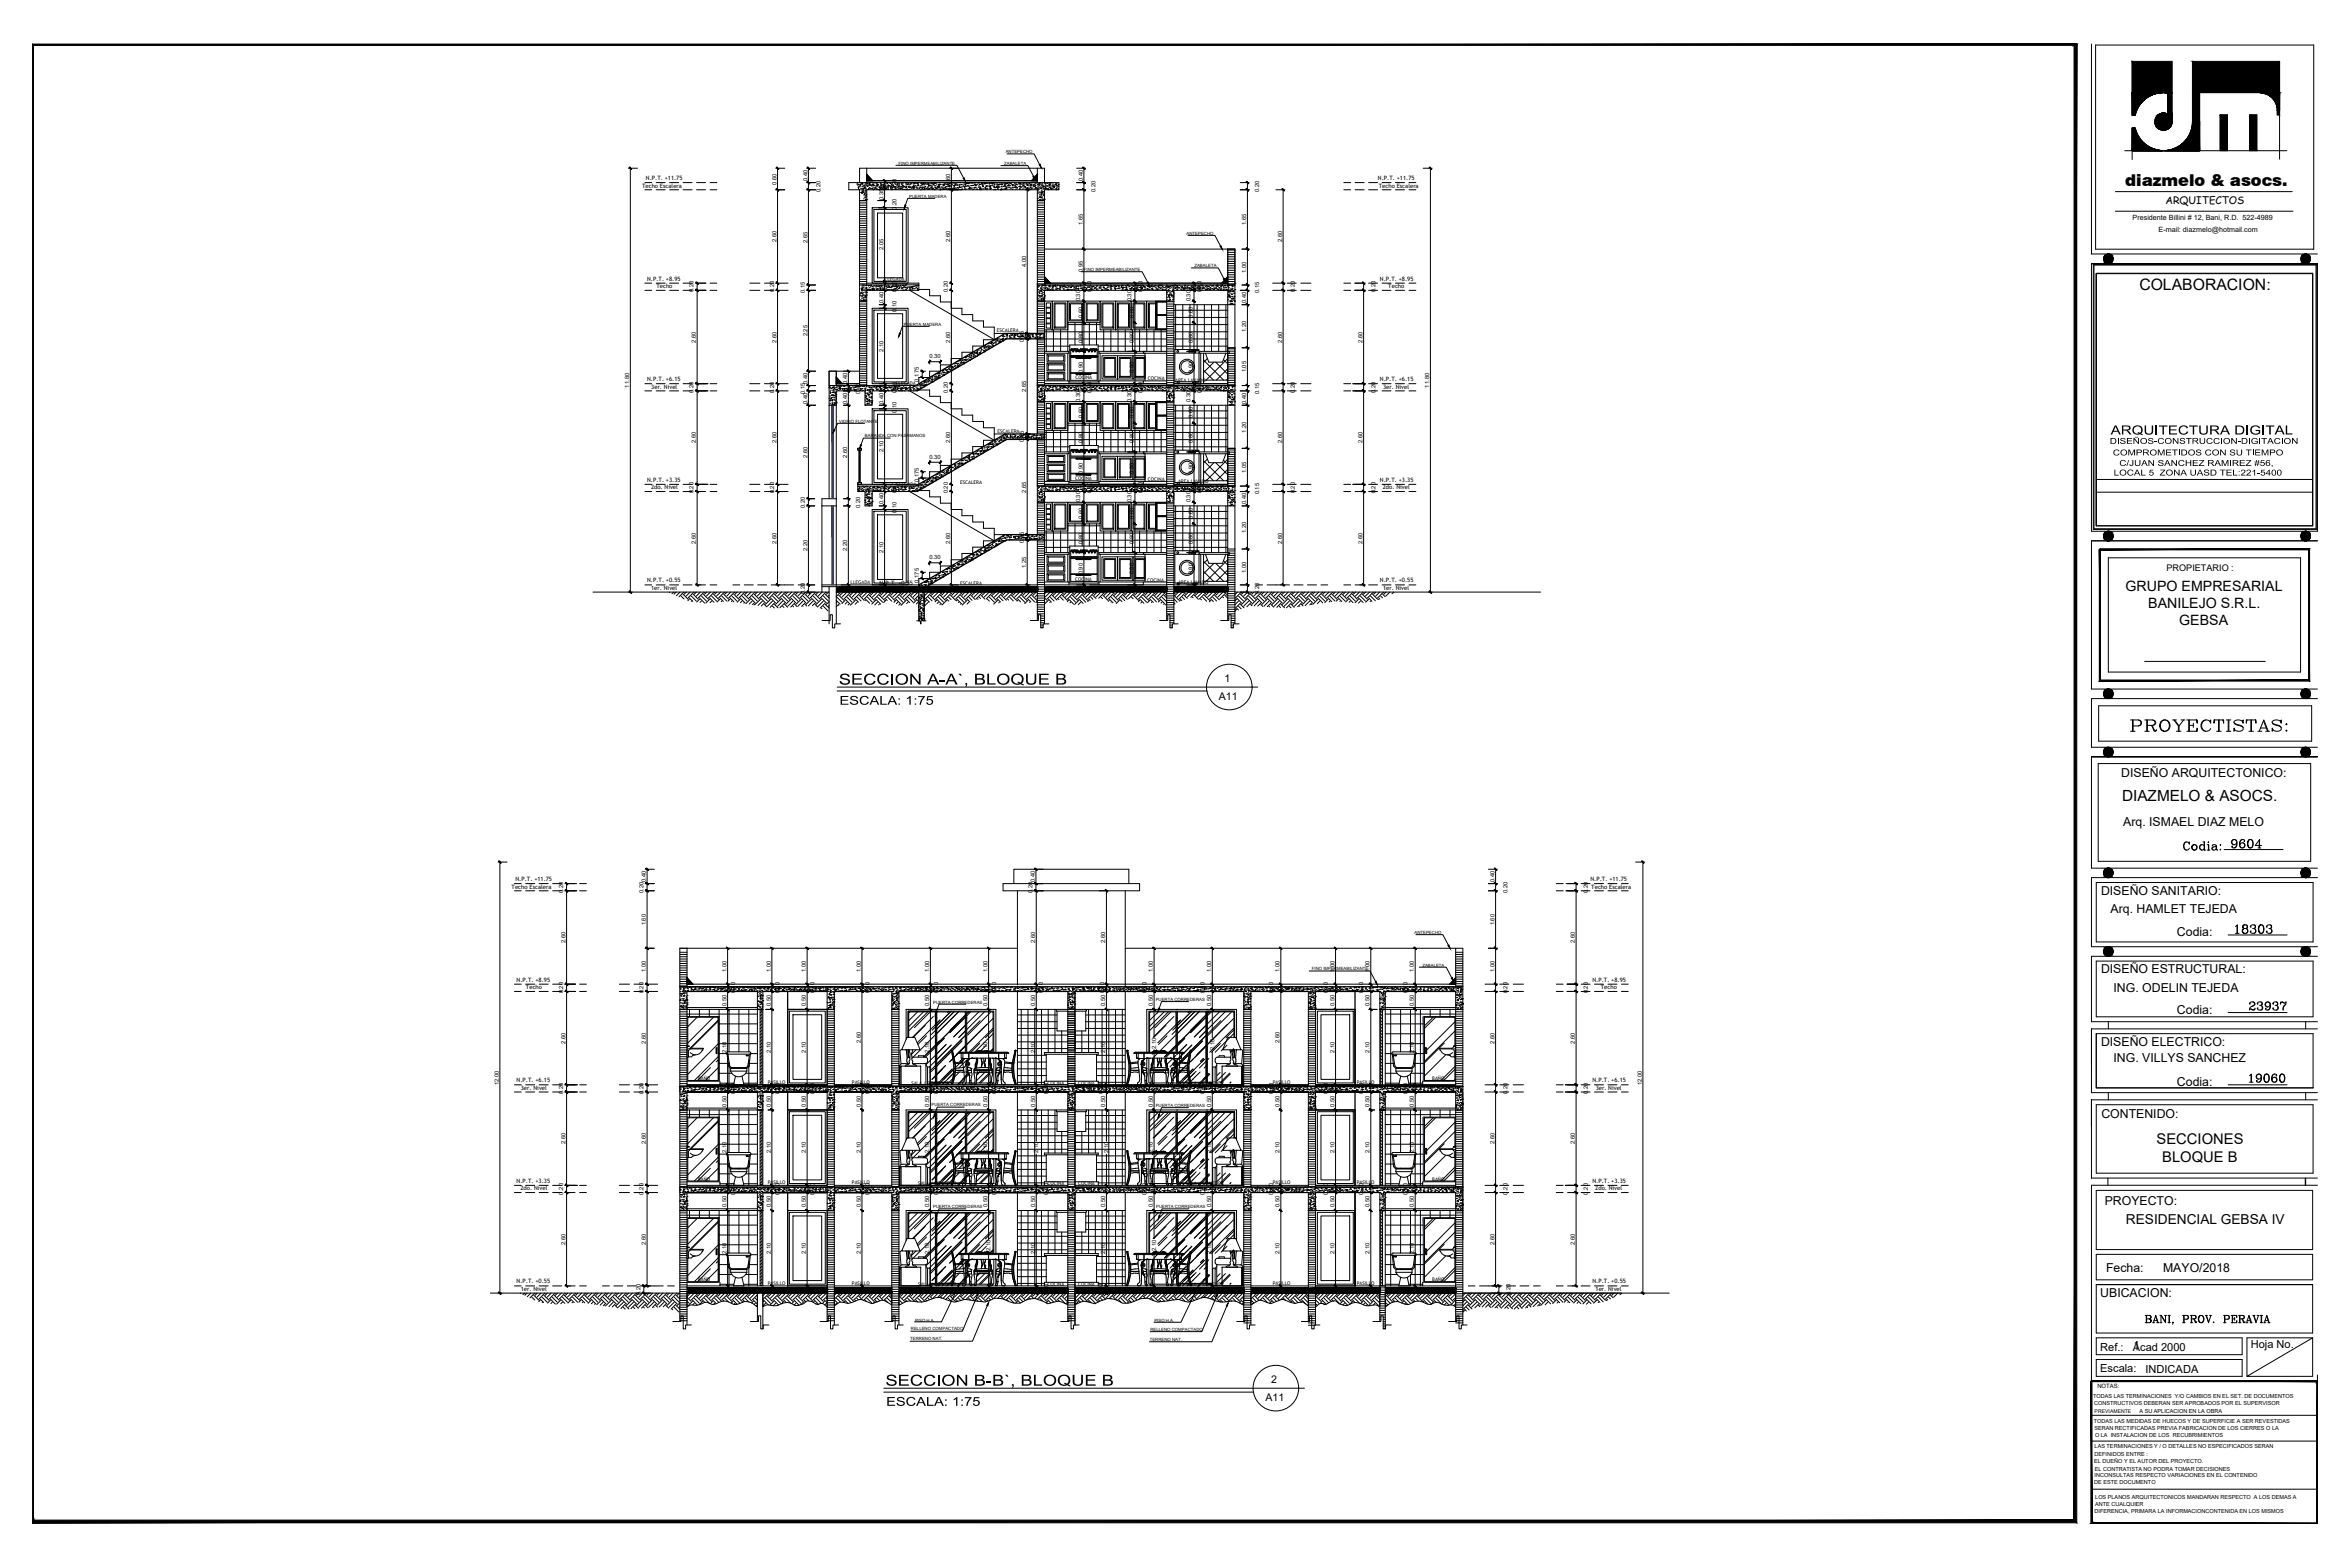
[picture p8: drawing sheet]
<svg xmlns="http://www.w3.org/2000/svg" width="914mm" height="610mm" viewBox="0 0 914 610" stroke-linecap="round" stroke-linejoin="round" font-family="sans-serif">
<defs><g id="words">
<text font-size="8.4" x="827.6" y="285.7">PROYECTISTAS:</text>
<g font-size="7.1">
<text x="867.1" y="331.3">9604</text>
<text x="868.5" y="364.4">18303</text>
<text x="833.6" y="516.5">BANI, PROV. PERAVIA</text>
</g>
<g font-size="6.6">
<text x="326.4" y="266.3">SECCION A-A`, BLOQUE B</text>
<text x="848.4" y="332">Codia:</text>
<text x="874.2" y="394.1">23937</text>
<text x="874.2" y="422.3">19060</text>
<text x="344.5" y="539.1">SECCION B-B`, BLOQUE B</text>
</g>
<text font-size="6.3" x="826.9" y="72.4">diazmelo &amp; asocs.</text>
<text font-size="6.1" x="832.4" y="112.7">COLABORACION:</text>
<text font-size="6" x="825.7" y="311.5">DIAZMELO &amp; ASOCS.</text>
<g font-size="5.7">
<text x="839.2" y="445">SECCIONES</text>
<text x="841.3" y="451.9">BLOQUE B</text>
</g>
<g font-size="5.5">
<text x="821.3" y="169">ARQUITECTURA DIGITAL</text>
<text x="827.1" y="229.9">GRUPO EMPRESARIAL</text>
<text x="835.9" y="236.6">BANILEJO S.R.L.</text>
<text x="848" y="243.2">GEBSA</text>
</g>
<g font-size="5.3">
<text x="326.8" y="274.2">ESCALA: 1:75</text>
<text x="827.2" y="476.2">RESIDENCIAL GEBSA IV</text>
<text x="345" y="546.9">ESCALA: 1:75</text>
</g>
<g font-size="4.8">
<text x="825.4" y="302.2">DISEÑO ARQUITECTONICO:</text>
<text x="826.2" y="321.4">Arq. ISMAEL DIAZ MELO</text>
<text x="817.5" y="348.4">DISEÑO SANITARIO:</text>
<text x="821.3" y="355.3">Arq. HAMLET TEJEDA</text>
<text x="847.1" y="364.2">Codia:</text>
<text x="817.5" y="378.7">DISEÑO ESTRUCTURAL:</text>
<text x="822.4" y="386">ING. ODELIN TEJEDA</text>
<text x="847.1" y="394.4">Codia:</text>
<text x="817.5" y="406.9">DISEÑO ELECTRICO:</text>
<text x="822.4" y="413">ING. VILLYS SANCHEZ</text>
<text x="847.1" y="422.4">Codia:</text>
<text x="817.7" y="435">CONTENIDO:</text>
<text x="819" y="468.7">PROYECTO:</text>
<text x="819.5" y="494.8">Fecha:</text>
<text x="841.7" y="494.7">MAYO/2018</text>
<text x="817.2" y="504.5">UBICACION:</text>
</g>
<g font-size="4.3">
<text x="817.2" y="525.4">Ref.:</text>
<text x="829.9" y="525.4">Acad 2000</text>
<text x="875.8" y="524.2">Hoja No.</text>
<text x="817.2" y="533.8">Escala:</text>
<text x="834.8" y="534.1">INDICADA</text>
</g>
<g font-size="4.1">
<text x="476.4" y="265.5">1</text>
<text x="474.2" y="272.4">A11</text>
<text x="494.6" y="538.2">2</text>
<text x="492.4" y="545.1">A11</text>
</g>
<text font-size="4" x="842.6" y="79.5">ARQUITECTOS</text>
<g font-size="3.6">
<text x="820.9" y="172.7">DISEÑOS-CONSTRUCCION-DIGITACION</text>
<text x="822.1" y="177.2">COMPROMETIDOS CON SU TIEMPO</text>
<text x="822.4" y="185">LOCAL 5 ZONA UASD TEL:221-5400</text>
<text x="824.6" y="181.3">C/JUAN SANCHEZ RAMIREZ #56,</text>
</g>
<text font-size="3.5" x="843" y="222.3">PROPIETARIO :</text>
<g font-size="2.8">
<text x="829.8" y="85.5">Presidente Billini # 12, Bani, R.D. 522-4989</text>
<text x="839.9" y="90.4">E-mail: diazmelo@hotmail.com</text>
</g>
<g font-size="2.3">
<text x="251.3" y="70.1">N.P.T. +11.75</text>
<text x="536.2" y="70.1">N.P.T. +11.75</text>
<text x="249.8" y="73.2">Techo Escalera</text>
<text x="536.5" y="73.2">Techo Escalera</text>
<text x="251.8" y="109.2">N.P.T. +8.95</text>
<text x="255.4" y="112.1">Techo</text>
<text x="536.9" y="109.2">N.P.T. +8.95</text>
<text x="540.2" y="112.1">Techo</text>
<text x="251.8" y="148.3">N.P.T. +6.15</text>
<text x="536.9" y="148.3">N.P.T. +6.15</text>
<text x="253.4" y="151.3">3er. Nivel</text>
<text x="538.2" y="151.3">3er. Nivel</text>
<text x="251.8" y="187.5">N.P.T. +3.35</text>
<text x="253.3" y="190.4">2do. Nivel</text>
<text x="536.9" y="187.5">N.P.T. +3.35</text>
<text x="538.1" y="190.4">2do. Nivel</text>
<text x="251.8" y="226.6">N.P.T. +0.55</text>
<text x="342.3" y="227.6">N.P.T. +0.55</text>
<text x="536.9" y="226.6">N.P.T. +0.55</text>
<text x="253.4" y="229.5">1er. Nivel</text>
<text x="538.2" y="229.5">1er. Nivel</text>
<text x="199.1" y="345.9">Techo Escalera</text>
<text x="200.6" y="342.8">N.P.T. +11.75</text>
<text x="618.9" y="342.8">N.P.T. +11.75</text>
<text x="619.2" y="345.9">Techo Escalera</text>
<text x="201" y="381.9">N.P.T. +8.95</text>
<text x="619.6" y="381.9">N.P.T. +8.95</text>
<text x="204.7" y="384.9">Techo</text>
<text x="622.9" y="384.9">Techo</text>
<text x="201" y="421">N.P.T. +6.15</text>
<text x="202.7" y="424">3er. Nivel</text>
<text x="619.6" y="421">N.P.T. +6.15</text>
<text x="620.9" y="424">3er. Nivel</text>
<text x="201" y="460.2">N.P.T. +3.35</text>
<text x="619.6" y="460.2">N.P.T. +3.35</text>
<text x="202.5" y="463.1">2do. Nivel</text>
<text x="620.7" y="463.1">2do. Nivel</text>
<text x="201" y="499.3">N.P.T. +0.55</text>
<text x="202.6" y="502.2">1er. Nivel</text>
<text x="619.6" y="499.3">N.P.T. +0.55</text>
<text x="620.8" y="502.2">1er. Nivel</text>
<text x="816.1" y="540.1">NOTAS:</text>
</g>
<g font-size="2.2">
<text x="302.1" y="71.8" transform="rotate(-90 302.1 71.8)">0.60</text>
<text x="314.1" y="70.4" transform="rotate(-90 314.1 70.4)">0.40</text>
<text x="369.7" y="71.8" transform="rotate(-90 369.7 71.8)">0.60</text>
<text x="421.3" y="70.4" transform="rotate(-90 421.3 70.4)">0.40</text>
<text x="319.2" y="74.6" transform="rotate(-90 319.2 74.6)">0.20</text>
<text x="343.7" y="77.8" transform="rotate(-90 343.7 77.8)">0.35</text>
<text x="348.8" y="73.9" transform="rotate(-90 348.8 73.9)">0.20</text>
<text x="426.3" y="74.6" transform="rotate(-90 426.3 74.6)">0.20</text>
<text x="490" y="74.6" transform="rotate(-90 490 74.6)">0.20</text>
<text x="348.8" y="81.6" transform="rotate(-90 348.8 81.6)">0.20</text>
<text x="421.3" y="87.6" transform="rotate(-90 421.3 87.6)">1.65</text>
<text x="484.9" y="87.6" transform="rotate(-90 484.9 87.6)">1.65</text>
<text x="302.1" y="94.1" transform="rotate(-90 302.1 94.1)">2.60</text>
<text x="314.1" y="94.5" transform="rotate(-90 314.1 94.5)">2.65</text>
<text x="369.7" y="94.1" transform="rotate(-90 369.7 94.1)">2.60</text>
<text x="498.8" y="94.1" transform="rotate(-90 498.8 94.1)">2.60</text>
<text x="343.8" y="97.3" transform="rotate(-90 343.8 97.3)">2.05</text>
<text x="399.2" y="103.9" transform="rotate(-90 399.2 103.9)">4.00</text>
<text x="421.3" y="105.7" transform="rotate(-90 421.3 105.7)">0.95</text>
<text x="484.9" y="106.1" transform="rotate(-90 484.9 106.1)">1.00</text>
<text x="269.9" y="113.7" transform="rotate(-90 269.9 113.7)">0.20</text>
<text x="301.2" y="113.7" transform="rotate(-90 301.2 113.7)">0.20</text>
<text x="348.8" y="113.7" transform="rotate(-90 348.8 113.7)">0.20</text>
<text x="368.8" y="113.7" transform="rotate(-90 368.8 113.7)">0.20</text>
<text x="424.7" y="113.7" transform="rotate(-90 424.7 113.7)">0.20</text>
<text x="444.6" y="113.7" transform="rotate(-90 444.6 113.7)">0.20</text>
<text x="467.5" y="113.7" transform="rotate(-90 467.5 113.7)">0.20</text>
<text x="503.9" y="113.7" transform="rotate(-90 503.9 113.7)">0.20</text>
<text x="535.2" y="113.7" transform="rotate(-90 535.2 113.7)">0.20</text>
<text x="313.2" y="114.1" transform="rotate(-90 313.2 114.1)">0.15</text>
<text x="343.8" y="117.9" transform="rotate(-90 343.8 117.9)">0.40</text>
<text x="420.4" y="117.2" transform="rotate(-90 420.4 117.2)">0.30</text>
<text x="440.3" y="117.2" transform="rotate(-90 440.3 117.2)">0.30</text>
<text x="463.2" y="117.2" transform="rotate(-90 463.2 117.2)">0.30</text>
<text x="484.9" y="117.9" transform="rotate(-90 484.9 117.9)">0.40</text>
<text x="490" y="114.1" transform="rotate(-90 490 114.1)">0.15</text>
<text x="348.8" y="121.4" transform="rotate(-90 348.8 121.4)">0.10</text>
<text x="421.3" y="123.5" transform="rotate(-90 421.3 123.5)">0.60</text>
<text x="441.2" y="123.5" transform="rotate(-90 441.2 123.5)">0.60</text>
<text x="464.1" y="123.5" transform="rotate(-90 464.1 123.5)">0.60</text>
<text x="314.1" y="130.9" transform="rotate(-90 314.1 130.9)">2.25</text>
<text x="484.9" y="129.2" transform="rotate(-90 484.9 129.2)">1.20</text>
<text x="270.8" y="133.3" transform="rotate(-90 270.8 133.3)">2.60</text>
<text x="302.1" y="133.3" transform="rotate(-90 302.1 133.3)">2.60</text>
<text x="343.8" y="136.8" transform="rotate(-90 343.8 136.8)">2.10</text>
<text x="369.7" y="133.3" transform="rotate(-90 369.7 133.3)">2.60</text>
<text x="398.3" y="133" transform="rotate(-90 398.3 133)">0.15</text>
<text x="421.3" y="133.3" transform="rotate(-90 421.3 133.3)">0.80</text>
<text x="441.2" y="133.3" transform="rotate(-90 441.2 133.3)">0.80</text>
<text x="464.1" y="133.3" transform="rotate(-90 464.1 133.3)">0.80</text>
<text x="498.8" y="133.3" transform="rotate(-90 498.8 133.3)">2.60</text>
<text x="530.1" y="133.3" transform="rotate(-90 530.1 133.3)">2.60</text>
<text x="361.6" y="139.4">0.30</text>
<text x="314.1" y="149.4" transform="rotate(-90 314.1 149.4)">0.40</text>
<text x="329.6" y="149.4" transform="rotate(-90 329.6 149.4)">0.40</text>
<text x="357.5" y="148.4" transform="rotate(-90 357.5 148.4)">0.175</text>
<text x="421.3" y="145.2" transform="rotate(-90 421.3 145.2)">0.90</text>
<text x="441.2" y="145.2" transform="rotate(-90 441.2 145.2)">0.90</text>
<text x="464.1" y="145.2" transform="rotate(-90 464.1 145.2)">0.90</text>
<text x="484.9" y="144.9" transform="rotate(-90 484.9 144.9)">1.05</text>
<text x="244.8" y="150.7" transform="rotate(-90 244.8 150.7)">11.80</text>
<text x="269.9" y="152.9" transform="rotate(-90 269.9 152.9)">0.20</text>
<text x="301.2" y="152.9" transform="rotate(-90 301.2 152.9)">0.20</text>
<text x="313.2" y="153.2" transform="rotate(-90 313.2 153.2)">0.15</text>
<text x="334.7" y="153.2" transform="rotate(-90 334.7 153.2)">0.15</text>
<text x="348.8" y="152.9" transform="rotate(-90 348.8 152.9)">0.20</text>
<text x="368.8" y="152.9" transform="rotate(-90 368.8 152.9)">0.20</text>
<text x="399.2" y="152.5" transform="rotate(-90 399.2 152.5)">2.65</text>
<text x="424.7" y="152.9" transform="rotate(-90 424.7 152.9)">0.20</text>
<text x="444.6" y="152.9" transform="rotate(-90 444.6 152.9)">0.20</text>
<text x="467.5" y="152.9" transform="rotate(-90 467.5 152.9)">0.20</text>
<text x="490" y="153.2" transform="rotate(-90 490 153.2)">0.15</text>
<text x="503.9" y="152.9" transform="rotate(-90 503.9 152.9)">0.20</text>
<text x="535.2" y="152.9" transform="rotate(-90 535.2 152.9)">0.20</text>
<text x="556.1" y="150.7" transform="rotate(-90 556.1 150.7)">11.80</text>
<text x="314.1" y="157.1" transform="rotate(-90 314.1 157.1)">0.40</text>
<text x="329.6" y="157.1" transform="rotate(-90 329.6 157.1)">0.40</text>
<text x="343.8" y="157.1" transform="rotate(-90 343.8 157.1)">0.40</text>
<text x="348.8" y="160.5" transform="rotate(-90 348.8 160.5)">0.10</text>
<text x="420.4" y="156.3" transform="rotate(-90 420.4 156.3)">0.30</text>
<text x="440.3" y="156.3" transform="rotate(-90 440.3 156.3)">0.30</text>
<text x="463.2" y="156.3" transform="rotate(-90 463.2 156.3)">0.30</text>
<text x="484.9" y="157.1" transform="rotate(-90 484.9 157.1)">0.40</text>
<text x="421.3" y="162.6" transform="rotate(-90 421.3 162.6)">0.60</text>
<text x="441.2" y="162.6" transform="rotate(-90 441.2 162.6)">0.60</text>
<text x="464.1" y="162.6" transform="rotate(-90 464.1 162.6)">0.60</text>
<text x="270.8" y="172.4" transform="rotate(-90 270.8 172.4)">2.60</text>
<text x="302.1" y="172.4" transform="rotate(-90 302.1 172.4)">2.60</text>
<text x="369.7" y="172.4" transform="rotate(-90 369.7 172.4)">2.60</text>
<text x="398.3" y="172.1" transform="rotate(-90 398.3 172.1)">0.15</text>
<text x="421.3" y="172.4" transform="rotate(-90 421.3 172.4)">0.80</text>
<text x="441.2" y="172.4" transform="rotate(-90 441.2 172.4)">0.80</text>
<text x="464.1" y="172.4" transform="rotate(-90 464.1 172.4)">0.80</text>
<text x="484.9" y="168.3" transform="rotate(-90 484.9 168.3)">1.20</text>
<text x="498.8" y="172.4" transform="rotate(-90 498.8 172.4)">2.60</text>
<text x="530.1" y="172.4" transform="rotate(-90 530.1 172.4)">2.60</text>
<text x="314.1" y="178" transform="rotate(-90 314.1 178)">2.60</text>
<text x="329.6" y="178" transform="rotate(-90 329.6 178)">2.60</text>
<text x="343.8" y="175.9" transform="rotate(-90 343.8 175.9)">2.10</text>
<text x="361.6" y="178.5">0.30</text>
<text x="421.3" y="184.3" transform="rotate(-90 421.3 184.3)">0.90</text>
<text x="441.2" y="184.3" transform="rotate(-90 441.2 184.3)">0.90</text>
<text x="464.1" y="184.3" transform="rotate(-90 464.1 184.3)">0.90</text>
<text x="484.9" y="184" transform="rotate(-90 484.9 184)">1.05</text>
<text x="269.9" y="192" transform="rotate(-90 269.9 192)">0.20</text>
<text x="301.2" y="192" transform="rotate(-90 301.2 192)">0.20</text>
<text x="348.8" y="192" transform="rotate(-90 348.8 192)">0.20</text>
<text x="357.5" y="187.5" transform="rotate(-90 357.5 187.5)">0.175</text>
<text x="368.8" y="192" transform="rotate(-90 368.8 192)">0.20</text>
<text x="399.2" y="191.6" transform="rotate(-90 399.2 191.6)">2.65</text>
<text x="424.7" y="192" transform="rotate(-90 424.7 192)">0.20</text>
<text x="444.6" y="192" transform="rotate(-90 444.6 192)">0.20</text>
<text x="467.5" y="192" transform="rotate(-90 467.5 192)">0.20</text>
<text x="503.9" y="192" transform="rotate(-90 503.9 192)">0.20</text>
<text x="535.2" y="192" transform="rotate(-90 535.2 192)">0.20</text>
<text x="313.2" y="197.6" transform="rotate(-90 313.2 197.6)">0.20</text>
<text x="334.7" y="197.6" transform="rotate(-90 334.7 197.6)">0.20</text>
<text x="343.8" y="196.2" transform="rotate(-90 343.8 196.2)">0.40</text>
<text x="420.4" y="195.5" transform="rotate(-90 420.4 195.5)">0.30</text>
<text x="440.3" y="195.5" transform="rotate(-90 440.3 195.5)">0.30</text>
<text x="463.2" y="195.5" transform="rotate(-90 463.2 195.5)">0.30</text>
<text x="484.9" y="196.2" transform="rotate(-90 484.9 196.2)">0.40</text>
<text x="490" y="192.3" transform="rotate(-90 490 192.3)">0.15</text>
<text x="348.8" y="199.7" transform="rotate(-90 348.8 199.7)">0.10</text>
<text x="421.3" y="201.8" transform="rotate(-90 421.3 201.8)">0.60</text>
<text x="441.2" y="201.8" transform="rotate(-90 441.2 201.8)">0.60</text>
<text x="464.1" y="201.8" transform="rotate(-90 464.1 201.8)">0.60</text>
<text x="484.9" y="207.4" transform="rotate(-90 484.9 207.4)">1.20</text>
<text x="270.8" y="211.5" transform="rotate(-90 270.8 211.5)">2.60</text>
<text x="302.1" y="211.5" transform="rotate(-90 302.1 211.5)">2.60</text>
<text x="314.1" y="214.3" transform="rotate(-90 314.1 214.3)">2.20</text>
<text x="329.6" y="214.3" transform="rotate(-90 329.6 214.3)">2.20</text>
<text x="343.8" y="215" transform="rotate(-90 343.8 215)">2.10</text>
<text x="369.7" y="211.5" transform="rotate(-90 369.7 211.5)">2.60</text>
<text x="398.3" y="211.2" transform="rotate(-90 398.3 211.2)">0.15</text>
<text x="421.3" y="211.5" transform="rotate(-90 421.3 211.5)">0.80</text>
<text x="441.2" y="211.5" transform="rotate(-90 441.2 211.5)">0.80</text>
<text x="464.1" y="211.5" transform="rotate(-90 464.1 211.5)">0.80</text>
<text x="498.8" y="211.5" transform="rotate(-90 498.8 211.5)">2.60</text>
<text x="530.1" y="211.5" transform="rotate(-90 530.1 211.5)">2.60</text>
<text x="361.6" y="217.6">0.30</text>
<text x="399.2" y="221.1" transform="rotate(-90 399.2 221.1)">1.25</text>
<text x="357.5" y="226.7" transform="rotate(-90 357.5 226.7)">0.175</text>
<text x="421.3" y="223.4" transform="rotate(-90 421.3 223.4)">0.90</text>
<text x="441.2" y="223.4" transform="rotate(-90 441.2 223.4)">0.90</text>
<text x="464.1" y="223.4" transform="rotate(-90 464.1 223.4)">0.90</text>
<text x="484.9" y="222.8" transform="rotate(-90 484.9 222.8)">1.00</text>
<text x="313.2" y="231.1" transform="rotate(-90 313.2 231.1)">0.20</text>
<text x="490" y="231.1" transform="rotate(-90 490 231.1)">0.20</text>
<text x="219.1" y="347.3" transform="rotate(-90 219.1 347.3)">0.20</text>
<text x="250.4" y="347.3" transform="rotate(-90 250.4 347.3)">0.20</text>
<text x="251.3" y="343.2" transform="rotate(-90 251.3 343.2)">0.40</text>
<text x="401.7" y="347.3" transform="rotate(-90 401.7 347.3)">0.20</text>
<text x="402.6" y="343.2" transform="rotate(-90 402.6 343.2)">0.40</text>
<text x="581.5" y="343.2" transform="rotate(-90 581.5 343.2)">0.40</text>
<text x="586.5" y="347.3" transform="rotate(-90 586.5 347.3)">0.20</text>
<text x="617.8" y="347.3" transform="rotate(-90 617.8 347.3)">0.20</text>
<text x="251.3" y="360" transform="rotate(-90 251.3 360)">1.60</text>
<text x="581.5" y="360" transform="rotate(-90 581.5 360)">1.60</text>
<text x="220" y="366.9" transform="rotate(-90 220 366.9)">2.60</text>
<text x="402.8" y="366.9" transform="rotate(-90 402.8 366.9)">2.60</text>
<text x="430.1" y="366.9" transform="rotate(-90 430.1 366.9)">2.60</text>
<text x="612.8" y="366.9" transform="rotate(-90 612.8 366.9)">2.60</text>
<text x="251.3" y="378.2" transform="rotate(-90 251.3 378.2)">1.00</text>
<text x="282.6" y="378.2" transform="rotate(-90 282.6 378.2)">1.00</text>
<text x="299.9" y="378.2" transform="rotate(-90 299.9 378.2)">1.00</text>
<text x="313.6" y="378.2" transform="rotate(-90 313.6 378.2)">1.00</text>
<text x="334.9" y="378.2" transform="rotate(-90 334.9 378.2)">1.00</text>
<text x="361.6" y="378.2" transform="rotate(-90 361.6 378.2)">1.00</text>
<text x="384.2" y="378.2" transform="rotate(-90 384.2 378.2)">1.00</text>
<text x="448.6" y="378.2" transform="rotate(-90 448.6 378.2)">1.00</text>
<text x="471.2" y="378.2" transform="rotate(-90 471.2 378.2)">1.00</text>
<text x="497.9" y="378.2" transform="rotate(-90 497.9 378.2)">1.00</text>
<text x="519.2" y="378.2" transform="rotate(-90 519.2 378.2)">1.00</text>
<text x="532.9" y="378.2" transform="rotate(-90 532.9 378.2)">1.00</text>
<text x="550.2" y="378.2" transform="rotate(-90 550.2 378.2)">1.00</text>
<text x="581.5" y="378.2" transform="rotate(-90 581.5 378.2)">1.00</text>
<text x="219.1" y="386.5" transform="rotate(-90 219.1 386.5)">0.20</text>
<text x="250.4" y="386.5" transform="rotate(-90 250.4 386.5)">0.20</text>
<text x="286" y="386.5" transform="rotate(-90 286 386.5)">0.20</text>
<text x="303.3" y="386.5" transform="rotate(-90 303.3 386.5)">0.20</text>
<text x="317" y="386.5" transform="rotate(-90 317 386.5)">0.20</text>
<text x="338.3" y="386.5" transform="rotate(-90 338.3 386.5)">0.20</text>
<text x="365" y="386.5" transform="rotate(-90 365 386.5)">0.20</text>
<text x="387.6" y="386.5" transform="rotate(-90 387.6 386.5)">0.20</text>
<text x="405.8" y="386.5" transform="rotate(-90 405.8 386.5)">0.20</text>
<text x="429.6" y="386.5" transform="rotate(-90 429.6 386.5)">0.20</text>
<text x="446.1" y="386.5" transform="rotate(-90 446.1 386.5)">0.20</text>
<text x="468.7" y="386.5" transform="rotate(-90 468.7 386.5)">0.20</text>
<text x="495.4" y="386.5" transform="rotate(-90 495.4 386.5)">0.20</text>
<text x="516.7" y="386.5" transform="rotate(-90 516.7 386.5)">0.20</text>
<text x="530.4" y="386.5" transform="rotate(-90 530.4 386.5)">0.20</text>
<text x="547.7" y="386.5" transform="rotate(-90 547.7 386.5)">0.20</text>
<text x="586.5" y="386.5" transform="rotate(-90 586.5 386.5)">0.20</text>
<text x="617.8" y="386.5" transform="rotate(-90 617.8 386.5)">0.20</text>
<text x="282.6" y="391.3" transform="rotate(-90 282.6 391.3)">0.50</text>
<text x="299.9" y="391.3" transform="rotate(-90 299.9 391.3)">0.50</text>
<text x="313.6" y="391.3" transform="rotate(-90 313.6 391.3)">0.50</text>
<text x="361.6" y="391.3" transform="rotate(-90 361.6 391.3)">0.50</text>
<text x="384.2" y="391.3" transform="rotate(-90 384.2 391.3)">0.50</text>
<text x="402.8" y="391.3" transform="rotate(-90 402.8 391.3)">0.50</text>
<text x="430.1" y="391.3" transform="rotate(-90 430.1 391.3)">0.50</text>
<text x="448.6" y="391.3" transform="rotate(-90 448.6 391.3)">0.50</text>
<text x="471.2" y="391.3" transform="rotate(-90 471.2 391.3)">0.50</text>
<text x="519.2" y="391.3" transform="rotate(-90 519.2 391.3)">0.50</text>
<text x="532.9" y="391.3" transform="rotate(-90 532.9 391.3)">0.50</text>
<text x="550.2" y="391.3" transform="rotate(-90 550.2 391.3)">0.50</text>
<text x="220" y="406" transform="rotate(-90 220 406)">2.60</text>
<text x="251.3" y="406" transform="rotate(-90 251.3 406)">2.60</text>
<text x="334.9" y="405.8" transform="rotate(-90 334.9 405.8)">2.60</text>
<text x="497.9" y="405.8" transform="rotate(-90 497.9 405.8)">2.60</text>
<text x="581.5" y="406" transform="rotate(-90 581.5 406)">2.60</text>
<text x="612.8" y="406" transform="rotate(-90 612.8 406)">2.60</text>
<text x="282.6" y="409.5" transform="rotate(-90 282.6 409.5)">2.10</text>
<text x="299.9" y="409.5" transform="rotate(-90 299.9 409.5)">2.10</text>
<text x="313.6" y="409.5" transform="rotate(-90 313.6 409.5)">2.10</text>
<text x="361.6" y="409.5" transform="rotate(-90 361.6 409.5)">2.10</text>
<text x="384.2" y="409.5" transform="rotate(-90 384.2 409.5)">2.10</text>
<text x="402.8" y="409.5" transform="rotate(-90 402.8 409.5)">2.10</text>
<text x="430.1" y="409.5" transform="rotate(-90 430.1 409.5)">2.10</text>
<text x="449.9" y="408" transform="rotate(-90 449.9 408)">2.10</text>
<text x="472.5" y="408.5" transform="rotate(-90 472.5 408.5)">2.10</text>
<text x="519.2" y="409.5" transform="rotate(-90 519.2 409.5)">2.10</text>
<text x="532.9" y="409.5" transform="rotate(-90 532.9 409.5)">2.10</text>
<text x="550.2" y="409.5" transform="rotate(-90 550.2 409.5)">2.10</text>
<text x="194" y="422.1" transform="rotate(-90 194 422.1)">12.00</text>
<text x="219.1" y="425.6" transform="rotate(-90 219.1 425.6)">0.20</text>
<text x="250.4" y="425.6" transform="rotate(-90 250.4 425.6)">0.20</text>
<text x="286" y="425.6" transform="rotate(-90 286 425.6)">0.20</text>
<text x="303.3" y="425.6" transform="rotate(-90 303.3 425.6)">0.20</text>
<text x="317" y="425.6" transform="rotate(-90 317 425.6)">0.20</text>
<text x="338.3" y="425.6" transform="rotate(-90 338.3 425.6)">0.20</text>
<text x="365" y="425.6" transform="rotate(-90 365 425.6)">0.20</text>
<text x="387.6" y="425.6" transform="rotate(-90 387.6 425.6)">0.20</text>
<text x="407.8" y="425.6" transform="rotate(-90 407.8 425.6)">0.20</text>
<text x="429.2" y="425.6" transform="rotate(-90 429.2 425.6)">0.20</text>
<text x="468.7" y="425.6" transform="rotate(-90 468.7 425.6)">0.20</text>
<text x="495.4" y="425.6" transform="rotate(-90 495.4 425.6)">0.20</text>
<text x="516.7" y="425.6" transform="rotate(-90 516.7 425.6)">0.20</text>
<text x="530.4" y="425.6" transform="rotate(-90 530.4 425.6)">0.20</text>
<text x="547.7" y="425.6" transform="rotate(-90 547.7 425.6)">0.20</text>
<text x="586.5" y="425.6" transform="rotate(-90 586.5 425.6)">0.20</text>
<text x="617.8" y="425.6" transform="rotate(-90 617.8 425.6)">0.20</text>
<text x="638.8" y="422.1" transform="rotate(-90 638.8 422.1)">12.00</text>
<text x="282.6" y="430.5" transform="rotate(-90 282.6 430.5)">0.50</text>
<text x="299.9" y="430.5" transform="rotate(-90 299.9 430.5)">0.50</text>
<text x="313.6" y="430.5" transform="rotate(-90 313.6 430.5)">0.50</text>
<text x="334.9" y="430.5" transform="rotate(-90 334.9 430.5)">0.50</text>
<text x="361.6" y="430.5" transform="rotate(-90 361.6 430.5)">0.50</text>
<text x="384.2" y="430.5" transform="rotate(-90 384.2 430.5)">0.50</text>
<text x="402.8" y="430.5" transform="rotate(-90 402.8 430.5)">0.50</text>
<text x="430.1" y="430.5" transform="rotate(-90 430.1 430.5)">0.50</text>
<text x="448.6" y="430.5" transform="rotate(-90 448.6 430.5)">0.50</text>
<text x="471.2" y="430.5" transform="rotate(-90 471.2 430.5)">0.50</text>
<text x="497.9" y="430.5" transform="rotate(-90 497.9 430.5)">0.50</text>
<text x="519.2" y="430.5" transform="rotate(-90 519.2 430.5)">0.50</text>
<text x="532.9" y="430.5" transform="rotate(-90 532.9 430.5)">0.50</text>
<text x="550.2" y="430.5" transform="rotate(-90 550.2 430.5)">0.50</text>
<text x="220" y="445.1" transform="rotate(-90 220 445.1)">2.60</text>
<text x="251.3" y="445.1" transform="rotate(-90 251.3 445.1)">2.60</text>
<text x="282.6" y="448.6" transform="rotate(-90 282.6 448.6)">2.10</text>
<text x="299.9" y="448.6" transform="rotate(-90 299.9 448.6)">2.10</text>
<text x="313.6" y="448.6" transform="rotate(-90 313.6 448.6)">2.10</text>
<text x="334.9" y="448.6" transform="rotate(-90 334.9 448.6)">2.10</text>
<text x="361.6" y="448.6" transform="rotate(-90 361.6 448.6)">2.10</text>
<text x="384.2" y="448.6" transform="rotate(-90 384.2 448.6)">2.10</text>
<text x="404" y="448.6" transform="rotate(-90 404 448.6)">2.10</text>
<text x="431.3" y="448.6" transform="rotate(-90 431.3 448.6)">2.10</text>
<text x="448.6" y="448.6" transform="rotate(-90 448.6 448.6)">2.10</text>
<text x="471.2" y="448.6" transform="rotate(-90 471.2 448.6)">2.10</text>
<text x="497.9" y="448.6" transform="rotate(-90 497.9 448.6)">2.10</text>
<text x="519.2" y="448.6" transform="rotate(-90 519.2 448.6)">2.10</text>
<text x="532.9" y="448.6" transform="rotate(-90 532.9 448.6)">2.10</text>
<text x="550.2" y="448.6" transform="rotate(-90 550.2 448.6)">2.10</text>
<text x="581.5" y="445.1" transform="rotate(-90 581.5 445.1)">2.60</text>
<text x="612.8" y="445.1" transform="rotate(-90 612.8 445.1)">2.60</text>
<text x="219.1" y="464.7" transform="rotate(-90 219.1 464.7)">0.20</text>
<text x="250.4" y="464.7" transform="rotate(-90 250.4 464.7)">0.20</text>
<text x="286" y="464.7" transform="rotate(-90 286 464.7)">0.20</text>
<text x="303.3" y="464.7" transform="rotate(-90 303.3 464.7)">0.20</text>
<text x="317" y="464.7" transform="rotate(-90 317 464.7)">0.20</text>
<text x="338.3" y="464.7" transform="rotate(-90 338.3 464.7)">0.20</text>
<text x="365" y="464.7" transform="rotate(-90 365 464.7)">0.20</text>
<text x="387.6" y="464.7" transform="rotate(-90 387.6 464.7)">0.20</text>
<text x="407.8" y="464.7" transform="rotate(-90 407.8 464.7)">0.20</text>
<text x="446.1" y="464.7" transform="rotate(-90 446.1 464.7)">0.20</text>
<text x="468.7" y="464.7" transform="rotate(-90 468.7 464.7)">0.20</text>
<text x="495.4" y="464.7" transform="rotate(-90 495.4 464.7)">0.20</text>
<text x="516.7" y="464.7" transform="rotate(-90 516.7 464.7)">0.20</text>
<text x="530.4" y="464.7" transform="rotate(-90 530.4 464.7)">0.20</text>
<text x="547.7" y="464.7" transform="rotate(-90 547.7 464.7)">0.20</text>
<text x="586.5" y="464.7" transform="rotate(-90 586.5 464.7)">0.20</text>
<text x="617.8" y="464.7" transform="rotate(-90 617.8 464.7)">0.20</text>
<text x="282.6" y="469.6" transform="rotate(-90 282.6 469.6)">0.50</text>
<text x="299.9" y="469.6" transform="rotate(-90 299.9 469.6)">0.50</text>
<text x="313.6" y="469.6" transform="rotate(-90 313.6 469.6)">0.50</text>
<text x="334.9" y="469.6" transform="rotate(-90 334.9 469.6)">0.50</text>
<text x="361.6" y="469.6" transform="rotate(-90 361.6 469.6)">0.50</text>
<text x="384.2" y="469.6" transform="rotate(-90 384.2 469.6)">0.50</text>
<text x="402.8" y="469.6" transform="rotate(-90 402.8 469.6)">0.50</text>
<text x="430.1" y="469.6" transform="rotate(-90 430.1 469.6)">0.50</text>
<text x="448.6" y="469.6" transform="rotate(-90 448.6 469.6)">0.50</text>
<text x="471.2" y="469.6" transform="rotate(-90 471.2 469.6)">0.50</text>
<text x="497.9" y="469.6" transform="rotate(-90 497.9 469.6)">0.50</text>
<text x="519.2" y="469.6" transform="rotate(-90 519.2 469.6)">0.50</text>
<text x="532.9" y="469.6" transform="rotate(-90 532.9 469.6)">0.50</text>
<text x="550.2" y="469.6" transform="rotate(-90 550.2 469.6)">0.50</text>
<text x="220" y="484.3" transform="rotate(-90 220 484.3)">2.60</text>
<text x="251.3" y="484.3" transform="rotate(-90 251.3 484.3)">2.60</text>
<text x="581.5" y="484.3" transform="rotate(-90 581.5 484.3)">2.60</text>
<text x="612.8" y="484.3" transform="rotate(-90 612.8 484.3)">2.60</text>
<text x="282.6" y="487.8" transform="rotate(-90 282.6 487.8)">2.10</text>
<text x="299.9" y="487.8" transform="rotate(-90 299.9 487.8)">2.10</text>
<text x="313.6" y="487.8" transform="rotate(-90 313.6 487.8)">2.10</text>
<text x="334.9" y="487.8" transform="rotate(-90 334.9 487.8)">2.10</text>
<text x="361.6" y="487.8" transform="rotate(-90 361.6 487.8)">2.10</text>
<text x="385.5" y="486.6" transform="rotate(-90 385.5 486.6)">2.10</text>
<text x="402.8" y="487.8" transform="rotate(-90 402.8 487.8)">2.10</text>
<text x="430.1" y="487.8" transform="rotate(-90 430.1 487.8)">2.10</text>
<text x="449.9" y="486.6" transform="rotate(-90 449.9 486.6)">2.10</text>
<text x="471.2" y="487.8" transform="rotate(-90 471.2 487.8)">2.10</text>
<text x="497.9" y="487.8" transform="rotate(-90 497.9 487.8)">2.10</text>
<text x="519.2" y="487.8" transform="rotate(-90 519.2 487.8)">2.10</text>
<text x="532.9" y="487.8" transform="rotate(-90 532.9 487.8)">2.10</text>
<text x="550.2" y="487.8" transform="rotate(-90 550.2 487.8)">2.10</text>
<text x="249.2" y="503.9" transform="rotate(-90 249.2 503.9)">0.20</text>
<text x="407.8" y="503.9" transform="rotate(-90 407.8 503.9)">0.20</text>
<text x="429.2" y="503.9" transform="rotate(-90 429.2 503.9)">0.20</text>
<text x="587.8" y="503.9" transform="rotate(-90 587.8 503.9)">0.20</text>
<text x="814.5" y="543.9">TODAS LAS TERMINACIONES Y/O CAMBIOS EN EL SET. DE DOCUMENTOS</text>
<text x="814.9" y="546.7">CONSTRUCTIVOS DEBERAN SER APROBADOS POR EL SUPERVISOR</text>
<text x="832.5" y="549.6">A SU APLICACION EN LA OBRA</text>
<text x="814.7" y="553.7">TODAS LAS MEDIDAS DE HUECOS Y DE SUPERFICIE A SER REVESTIDAS</text>
<text x="815" y="556.4">SERAN RECTIFICADAS PREVIA FABRICACION DE LOS CIERRES O LA</text>
<text x="815" y="563.3">LAS TERMINACIONES Y / O DETALLES NO ESPECIFICADOS SERAN</text>
<text x="815.2" y="558.9">O LA INSTALACION DE LOS RECUBRIMIENTOS</text>
<text x="814.9" y="569.2">EL DUEÑO Y EL AUTOR DEL PROYECTO.</text>
<text x="815" y="566.3">DEFINIDOS ENTRE :</text>
<text x="815" y="574.7">INCONSULTAS RESPECTO VARIACIONES EN EL CONTENIDO</text>
<text x="815.1" y="572.2">EL CONTRATISTA NO PODRA TOMAR DECISIONES</text>
<text x="814.9" y="577.3">DE ESTE DOCUMENTO</text>
<text x="815.2" y="585.8">ANTE CUALQUIER</text>
<text x="815.3" y="583.2">LOS PLANOS ARQUITECTONICOS MANDARAN RESPECTO A LOS DEMAS A</text>
<text x="815" y="588.6">DIFERENCIA, PRIMARA LA INFORMACIONCONTENIDA EN LOS MISMOS</text>
</g>
<text font-size="2" x="815" y="549.7">PREVIAMENTE</text>
<g font-size="1.9">
<text x="344.3" y="109.4">LLEGADA</text>
<text x="387.9" y="129.3">ESCALERA</text>
<text x="348.6" y="149.6">LLEGADA</text>
<text x="418.5" y="147.6">COCINA</text>
<text x="446.7" y="147.8">COCINA</text>
<text x="457.3" y="148.6">AREA LAVADO</text>
<text x="388.2" y="168.5">ESCALERA</text>
<text x="348.9" y="189.1">LLEGADA</text>
<text x="373.6" y="188.3">ESCALERA</text>
<text x="418.4" y="186.8">COCINA</text>
<text x="446.6" y="187">COCINA</text>
<text x="458.4" y="187.9">AREA LAVADO</text>
<text x="331" y="227.4">LLEGADA</text>
<text x="373.6" y="227.4">ESCALERA</text>
<text x="418.4" y="226.2">COCINA</text>
<text x="446.4" y="226.4">COCINA</text>
<text x="458.4" y="227">AREA LAVADO</text>
<text x="271.6" y="420.2">BAÑO</text>
<text x="298.8" y="421.6">PASILLO</text>
<text x="331.5" y="421.6">PASILLO</text>
<text x="354.6" y="422.1">SALA / COMEDOR</text>
<text x="407.6" y="422.1">COCINA</text>
<text x="419.5" y="422.1">COCINA</text>
<text x="461.5" y="422.1">SALA / COMEDOR</text>
<text x="495.2" y="421.6">PASILLO</text>
<text x="528" y="421.6">PASILLO</text>
<text x="557.3" y="420.2">BAÑO</text>
<text x="271.6" y="459.3">BAÑO</text>
<text x="298.8" y="460.7">PASILLO</text>
<text x="331.5" y="460.7">PASILLO</text>
<text x="357.3" y="461.2">SALA / COMEDOR</text>
<text x="407.6" y="461.2">COCINA</text>
<text x="419.5" y="461.2">COCINA</text>
<text x="461.5" y="461.2">SALA / COMEDOR</text>
<text x="495.2" y="460.7">PASILLO</text>
<text x="528" y="460.7">PASILLO</text>
<text x="557.3" y="459.3">BAÑO</text>
<text x="271.6" y="498.4">BAÑO</text>
<text x="298.8" y="499.7">PASILLO</text>
<text x="331.5" y="499.9">PASILLO</text>
<text x="357.3" y="500.3">SALA / COMEDOR</text>
<text x="407.6" y="500.3">COCINA</text>
<text x="419.5" y="500.3">COCINA</text>
<text x="461.5" y="500.3">SALA / COMEDOR</text>
<text x="495.2" y="499.9">PASILLO</text>
<text x="528" y="499.9">PASILLO</text>
<text x="557.3" y="498.4">BAÑO</text>
</g>
<g font-size="1.7">
<text x="391.3" y="59.6">ANTEPECHO</text>
<text x="349.7" y="64">FINO IMPERMEABILIZANTE</text>
<text x="390.7" y="64.1">ZABALETA</text>
<text x="353.8" y="76.9">PUERTA MADERA</text>
<text x="461.7" y="91.3">ANTEPECHO</text>
<text x="421.8" y="105.5">FINO IMPERMEABILIZANTE</text>
<text x="464.8" y="104">ZABALETA</text>
<text x="351.7" y="126.7">PUERTA MADERA</text>
<text x="326.5" y="164.4">VIDRIO FLOTANTE</text>
<text x="336.5" y="170.1">BARANDA CON PASAMANOS</text>
<text x="550.4" y="363.3">ANTEPECHO</text>
<text x="510.4" y="377.5">FINO IMPERMEABILIZANTE</text>
<text x="553.5" y="376">ZABALETA</text>
<text x="449.7" y="389.4">PUERTA CORREDERAS</text>
<text x="363.1" y="390.4">PUERTA CORREDERAS</text>
<text x="362.4" y="430.4">PUERTA CORREDERAS</text>
<text x="449.7" y="430.7">PUERTA CORREDERAS</text>
<text x="363.1" y="470">PUERTA CORREDERAS</text>
<text x="449.9" y="470">PUERTA CORREDERAS</text>
<text x="356.1" y="514.1">PISO H.A.</text>
<text x="449.2" y="514.3">PISO H.A.</text>
<text x="354.2" y="521.5">TERRENO NAT.</text>
<text x="354.4" y="517.6">RELLENO COMPACTADO</text>
<text x="447.4" y="521.7">TERRENO NAT.</text>
<text x="447.6" y="517.7">RELLENO COMPACTADO</text>
</g>
</g></defs>
<!-- layer: TARGETA -->
<g fill="none" stroke="#000" stroke-width=".39">
<path d="M813.8 17.1v81.7h87.9M815.4 17.5h84.9v79.4h-84.9zM815.7 106.5v98.1h84.2M815.7 106.5h84.2M815.7 204.4v-98.1h84.2v98.3M820.4 217h74.8v44.5h-74.8zM901.7 210.4h-87.9v57.7h87.9M816.6 274.6h82.9v13.7h-82.9zM901.7 271.8h-87.9v18.9h87.9M813.8 294.4v43.3h87.9M816.4 297.1h82.7v38h-82.7zM901.7 294.4h-87.9h87.9"/>
<path d="M815.7 343.3h84.3v23.1h-84.3zM901.7 341.4h-87.9v26.9h87.9M815.7 373.9h84.3v21.7h-84.3zM901.7 372h-87.9v25.5h87.9M815.7 402.1v21.1h84.3M815.7 402.1h84.3v21.1M901.7 400.3h-87.9v24.8h87.9M813.8 438.2v-10.3v30.4h87.9M815.7 429.8h84.3v26.6h-84.3zM897.2 425.1v2.8M901.7 427.9h-87.9v10.2M815.7 463.1h84.2v23h-84.2z"/>
<path d="M901.7 461.1h-87.9v76.2M815.7 488h84.2v9.9h-84.2zM815.7 499.7h84.2v18.9h-84.2zM815.7 520.4h56.7v6.6h-56.7zM815.7 528.9h56.7v6.5h-56.7zM874.3 535.4l25.6-15v15zM899.9 520.4h-25.6v15"/>
</g>
<!-- layer: TEXXT -->
<g fill="none" stroke="#000" stroke-width=".39">
<path d="M834.5 257.3h46.9M325.7 267.3h163.7M325.7 268.8h144M865.4 330.5h23M867 363.7h22.9M867 393.9h22.9M867 422h22.9M343.9 540h163.7M343.9 541.6h143.9"/>
<circle cx="478.3" cy="267.3" r="8.9"/>
<circle cx="496.4" cy="540" r="8.9"/>
</g>
<!-- layer: textos -->
<g fill="#000" stroke="#000" stroke-width=".39">
<path d="M820 271.7h.7zM820 268.1h.7zM896.5 271.7h1.3zM896.8 268.1h.7zM820 294.4h.7zM820 290.7h.7zM896.5 294.3h1.3zM896.8 290.7h.7zM820 337.7h.7zM896.8 337.7h.7zM820 341.4h.7zM896.5 341.3h1.3z"/>
<path d="M820 372h.7zM820 368.3h.7zM896.5 371.9h1.3zM896.8 368.3h.7z"/>
<path d="M820.2 98.8l.7 .1zM819.9 98.9h1z"/>
<path d="M819.9 98.9l1.3 .1zM819.5 99h1.7z"/>
<path d="M819.5 99l2 .2zM819.3 99.2h2.2z"/>
<path d="M819.3 99.2l2.5 .2-.3-.2zM819.3 99.2l2.5 .2h-2.8z"/>
<path d="M819 99.4l2.9 .3-.1-.3zM819 99.4l2.9 .3h-3.1z"/>
<path d="M818.8 99.7l3.3 .3-.2-.3zM818.8 99.7l3.3 .3h-3.5z"/>
<path d="M897 98.8l.7 .1zM896.6 98.9h1.1z"/>
<path d="M896.6 98.9l1.4 .1zM896.3 99h1.7z"/>
<path d="M896.3 99l2 .2zM896 99.2h2.3z"/>
<path d="M896 99.2l2.5 .2-.2-.2zM896 99.2l2.5 .2h-2.7z"/>
<path d="M895.8 99.4l2.9 .3-.2-.3zM895.8 99.4l2.9 .3h-3.2z"/>
<path d="M895.5 99.7l3.4 .3-.2-.3zM895.5 99.7l3.4 .3h-3.5z"/>
<path d="M819.9 102.5h1zM819.9 102.5h.6z"/>
<path d="M819.5 102.4h1.7zM819.5 102.4l1.4 .1z"/>
<path d="M819.3 102.2h2.2zM819.3 102.2l1.9 .2z"/>
<path d="M819 101.9l2.5 .3 .3-.3zM819 101.9l2.5 .3h-2.2z"/>
<path d="M818.8 101.7l3 .2 .1-.2zM818.8 101.7l3 .2h-2.8z"/>
<path d="M818.6 100l3.6 .3-.1-.3zM818.6 100l3.6 .3h-3.7z"/>
<path d="M818.6 101.3l3.3 .4 .2-.4zM818.6 101.3l3.3 .4h-3.1z"/>
<path d="M818.5 100.3l3.7 .4v-.4zM818.5 100.3l3.7 .4h-3.7z"/>
<path d="M818.5 101l3.6 .3 .1-.3zM818.5 101l3.6 .3h-3.5z"/>
<path d="M818.5 100.7l3.7 .3v-.3zM818.5 100.7l3.7 .3h-3.7z"/>
<path d="M896.6 102.5h1.1zM896.6 102.5h.7z"/>
<path d="M896.3 102.4h1.7zM896.3 102.4l1.4 .1z"/>
<path d="M896 102.2h2.3zM896 102.2l2 .2z"/>
<path d="M895.8 101.9l2.5 .3 .2-.3zM895.8 101.9l2.5 .3h-2.3z"/>
<path d="M895.5 101.7l3 .2 .2-.2zM895.5 101.7l3 .2h-2.7z"/>
<path d="M895.4 100l3.6 .3-.1-.3zM895.4 100l3.6 .3h-3.7z"/>
<path d="M895.4 101.3l3.3 .4 .2-.4zM895.4 101.3l3.3 .4h-3.2z"/>
<path d="M895.3 100.3l3.7 .4v-.4zM895.3 100.3l3.7 .4h-3.7z"/>
<path d="M895.3 101l3.6 .3 .1-.3zM895.3 101l3.6 .3h-3.5z"/>
<path d="M895.3 100.7l3.7 .3v-.3zM895.3 100.7l3.7 .3h-3.7z"/>
<path d="M820.2 206.7l.7 .1zM819.9 206.8h1z"/>
<path d="M819.9 206.8l1.3 .1zM819.5 206.9h1.7z"/>
<path d="M819.9 210.4h1zM819.9 210.4h.6z"/>
<path d="M819.5 206.9l2 .2zM819.3 207.1h2.2z"/>
<path d="M819.5 210.2h1.7zM819.5 210.2l1.4 .2z"/>
<path d="M819.3 207.1l2.5 .2-.3-.2zM819.3 207.1l2.5 .2h-2.8z"/>
<path d="M819.3 210l1.9 .2 .3-.2zM819.3 210l1.9 .2z"/>
<path d="M819 207.3l2.9 .3-.1-.3zM819 207.3l2.9 .3h-3.1z"/>
<path d="M819 209.8l2.5 .2 .3-.2zM819 209.8l2.5 .2z"/>
<path d="M818.8 207.6l3.3 .3-.2-.3zM818.8 207.6l3.3 .3h-3.5z"/>
<path d="M818.8 209.5l3 .3 .1-.3zM818.8 209.5l3 .3h-2.8z"/>
<path d="M818.6 207.9l3.6 .3-.1-.3zM818.6 207.9l3.6 .3h-3.7z"/>
<path d="M818.6 209.2l3.3 .3 .2-.3zM818.6 209.2l3.3 .3h-3.1z"/>
<path d="M818.5 208.2l3.7 .3v-.3zM818.5 208.2l3.7 .3h-3.7z"/>
<path d="M818.5 208.9l3.6 .3 .1-.3zM818.5 208.9l3.6 .3h-3.5z"/>
<path d="M818.5 208.5l3.7 .4v-.4zM818.5 208.5l3.7 .4h-3.7z"/>
<path d="M897 206.7l.7 .1zM896.6 206.8h1.1z"/>
<path d="M896.6 206.8l1.4 .1zM896.3 206.9h1.7z"/>
<path d="M896.6 210.4h1.1zM896.6 210.4h.7z"/>
<path d="M896.3 206.9l2 .2zM896 207.1h2.3z"/>
<path d="M896.3 210.2h1.7zM896.3 210.2l1.4 .2z"/>
<path d="M896 207.1l2.5 .2-.2-.2zM896 207.1l2.5 .2h-2.7z"/>
<path d="M896 210l2 .2 .3-.2zM896 210l2 .2z"/>
<path d="M895.8 207.3l2.9 .3-.2-.3zM895.8 207.3l2.9 .3h-3.2z"/>
<path d="M895.8 209.8l2.5 .2 .2-.2zM895.8 209.8l2.5 .2z"/>
<path d="M895.5 207.6l3.4 .3-.2-.3zM895.5 207.6l3.4 .3h-3.5z"/>
<path d="M895.5 209.5l3 .3 .2-.3zM895.5 209.5l3 .3h-2.7z"/>
<path d="M895.4 207.9l3.6 .3-.1-.3zM895.4 207.9l3.6 .3h-3.7z"/>
<path d="M895.4 209.2l3.3 .3 .2-.3zM895.4 209.2l3.3 .3h-3.2z"/>
<path d="M895.3 208.2l3.7 .3v-.3zM895.3 208.2l3.7 .3h-3.7z"/>
<path d="M895.3 208.9l3.6 .3 .1-.3zM895.3 208.9l3.6 .3h-3.5z"/>
<path d="M895.3 208.5l3.7 .4v-.4zM895.3 208.5l3.7 .4h-3.7z"/>
<path d="M820 268.1l1 .1zM819.7 268.2h1.3z"/>
<path d="M819.7 268.2l1.6 .1zM819.4 268.3h1.9z"/>
<path d="M819.7 271.7h1.3zM819.7 271.7h1z"/>
<path d="M819.4 268.3l2.2 .2zM819.1 268.5l.3-.2 2.2 .2z"/>
<path d="M819.4 271.5h1.9zM819.4 271.5l1.6 .2z"/>
<path d="M819.1 268.5l2.7 .3-.2-.3zM819.1 268.5l2.7 .3h-2.9z"/>
<path d="M819.1 271.3l2.2 .2 .3-.2zM819.1 271.3l2.2 .2z"/>
<path d="M818.9 268.8l3.1 .3-.2-.3zM818.9 268.8l3.1 .3h-3.3z"/>
<path d="M818.9 271l2.7 .3 .2-.3zM818.9 271l2.7 .3h-2.5z"/>
<path d="M818.7 269.1l3.4 .3-.1-.3zM818.7 269.1l3.4 .3h-3.5z"/>
<path d="M818.7 270.7l3.1 .3 .2-.3zM818.7 270.7l3.1 .3h-2.9z"/>
<path d="M818.6 269.4l3.6 .3-.1-.3zM818.6 269.4l3.6 .3h-3.7z"/>
<path d="M818.6 270.4l3.4 .3 .1-.3zM818.6 270.4l3.4 .3h-3.3z"/>
<path d="M818.5 269.7l3.7 .4v-.4zM818.5 269.7l3.7 .4h-3.7z"/>
<path d="M818.5 270.1l3.6 .3 .1-.3zM818.5 270.1l3.6 .3h-3.5z"/>
<path d="M896.5 271.7h1zM896.8 271.7h.7z"/>
<path d="M896.8 268.1l1 .1zM896.5 268.2h1.3z"/>
<path d="M896.5 268.2l1.6 .1zM896.2 268.3h1.9z"/>
<path d="M896.2 268.3l2.2 .2zM895.9 268.5l.3-.2 2.2 .2z"/>
<path d="M896.2 271.5h1.9zM896.2 271.5l1.6 .2z"/>
<path d="M895.9 268.5l2.7 .3-.2-.3zM895.9 268.5l2.7 .3h-2.9z"/>
<path d="M895.9 271.3l2.2 .2 .3-.2zM895.9 271.3l2.2 .2z"/>
<path d="M895.7 268.8l3.1 .3-.2-.3zM895.7 268.8l3.1 .3h-3.3z"/>
<path d="M895.7 271l2.7 .3 .2-.3zM895.7 271l2.7 .3h-2.5z"/>
<path d="M895.5 269.1l3.4 .3-.1-.3zM895.5 269.1l3.4 .3h-3.5z"/>
<path d="M895.5 270.7l3.1 .3 .2-.3zM895.5 270.7l3.1 .3h-2.9z"/>
<path d="M895.4 269.4l3.6 .3-.1-.3zM895.4 269.4l3.6 .3h-3.7z"/>
<path d="M895.4 270.4l3.4 .3 .1-.3zM895.4 270.4l3.4 .3h-3.3z"/>
<path d="M895.3 269.7l3.7 .4v-.4zM895.3 269.7l3.7 .4h-3.7z"/>
<path d="M895.3 270.1l3.6 .3 .1-.3zM895.3 270.1l3.6 .3h-3.5z"/>
<path d="M820 290.7l1 .1zM819.7 290.8h1.3z"/>
<path d="M819.7 290.8l1.6 .2zM819.4 291h1.9z"/>
<path d="M819.7 294.3h1.3zM819.7 294.3l1 .1z"/>
<path d="M819.4 291l2.2 .2zM819.1 291.2l.3-.2 2.2 .2z"/>
<path d="M819.4 294.1h1.9zM819.4 294.1l1.6 .2z"/>
<path d="M819.1 291.2l2.7 .3-.2-.3zM819.1 291.2l2.7 .3h-2.9z"/>
<path d="M819.1 294h2.5zM819.1 294l2.2 .1z"/>
<path d="M818.9 291.5l3.1 .2-.2-.2zM818.9 291.5l3.1 .2h-3.3z"/>
<path d="M818.9 293.7l2.7 .3 .2-.3zM818.9 293.7l2.7 .3h-2.5z"/>
<path d="M818.7 291.7l3.4 .4-.1-.4zM818.7 291.7l3.4 .4h-3.5z"/>
<path d="M818.7 293.4l3.1 .3 .2-.3zM818.7 293.4l3.1 .3h-2.9z"/>
<path d="M818.6 292.1l3.6 .3-.1-.3zM818.6 292.1l3.6 .3h-3.7z"/>
<path d="M818.6 293.1l3.4 .3 .1-.3zM818.6 293.1l3.4 .3h-3.3z"/>
<path d="M818.5 292.4l3.7 .3v-.3zM818.5 292.4l3.7 .3h-3.7z"/>
<path d="M818.5 292.7l3.6 .4 .1-.4zM818.5 292.7l3.6 .4h-3.5z"/>
<path d="M896.5 294.3l1 .1zM896.8 294.4h.7z"/>
<path d="M896.8 290.7l1 .1zM896.5 290.8h1.3z"/>
<path d="M896.5 290.8l1.6 .2zM896.2 291h1.9z"/>
<path d="M896.2 291l2.2 .2zM895.9 291.2l.3-.2 2.2 .2z"/>
<path d="M896.2 294.1h1.9zM896.2 294.1l1.6 .2z"/>
<path d="M895.9 291.2l2.7 .3-.2-.3zM895.9 291.2l2.7 .3h-2.9z"/>
<path d="M895.9 294h2.5zM895.9 294l2.2 .1z"/>
<path d="M895.7 291.5l3.1 .2-.2-.2zM895.7 291.5l3.1 .2h-3.3z"/>
<path d="M895.7 293.7l2.7 .3 .2-.3zM895.7 293.7l2.7 .3h-2.5z"/>
<path d="M895.5 291.7l3.4 .4-.1-.4zM895.5 291.7l3.4 .4h-3.5z"/>
<path d="M895.5 293.4l3.1 .3 .2-.3zM895.5 293.4l3.1 .3h-2.9z"/>
<path d="M895.4 292.1l3.6 .3-.1-.3zM895.4 292.1l3.6 .3h-3.7z"/>
<path d="M895.4 293.1l3.4 .3 .1-.3zM895.4 293.1l3.4 .3h-3.3z"/>
<path d="M895.3 292.4l3.7 .3v-.3zM895.3 292.4l3.7 .3h-3.7z"/>
<path d="M895.3 292.7l3.6 .4 .1-.4zM895.3 292.7l3.6 .4h-3.5z"/>
<path d="M820 337.7l1 .1zM819.7 337.8h1.3z"/>
<path d="M819.7 337.8l1.6 .2zM819.4 338h1.9z"/>
<path d="M819.4 338l2.2 .2zM819.1 338.2l.3-.2 2.2 .2z"/>
<path d="M819.1 338.2l2.7 .3-.2-.3zM819.1 338.2l2.7 .3h-2.9z"/>
<path d="M818.9 338.5l3.1 .3-.2-.3zM818.9 338.5l3.1 .3h-3.3z"/>
<path d="M818.7 338.8l3.4 .2-.1-.2zM818.7 338.8l3.4 .2h-3.5z"/>
<path d="M818.6 339l3.6 .4-.1-.4zM818.6 339l3.6 .4h-3.7z"/>
<path d="M818.5 339.4l3.7 .4v-.4zM818.5 339.4l3.7 .4h-3.7z"/>
<path d="M818.5 339.8l3.6 .3 .1-.3zM818.5 339.8l3.6 .3h-3.5z"/>
<path d="M896.8 337.7l1 .1zM896.5 337.8h1.3z"/>
<path d="M896.5 337.8l1.6 .2zM896.2 338h1.9z"/>
<path d="M896.2 338l2.2 .2zM895.9 338.2l.3-.2 2.2 .2z"/>
<path d="M895.9 338.2l2.7 .3-.2-.3zM895.9 338.2l2.7 .3h-2.9z"/>
<path d="M895.7 338.5l3.1 .3-.2-.3zM895.7 338.5l3.1 .3h-3.3z"/>
<path d="M895.5 338.8l3.4 .2-.1-.2zM895.5 338.8l3.4 .2h-3.5z"/>
<path d="M895.4 339l3.6 .4-.1-.4zM895.4 339l3.6 .4h-3.7z"/>
<path d="M895.3 339.4l3.7 .4v-.4zM895.3 339.4l3.7 .4h-3.7z"/>
<path d="M895.3 339.8l3.6 .3 .1-.3zM895.3 339.8l3.6 .3h-3.5z"/>
<path d="M819.7 341.3h1.3zM819.7 341.3l1 .1z"/>
<path d="M819.4 341.2h1.9zM819.4 341.2l1.6 .1z"/>
<path d="M819.1 341l2.2 .2 .3-.2zM819.1 341l2.2 .2z"/>
<path d="M818.9 340.7l2.7 .3 .2-.3zM818.9 340.7l2.7 .3h-2.5z"/>
<path d="M818.7 340.4l3.1 .3 .2-.3zM818.7 340.4l3.1 .3h-2.9z"/>
<path d="M818.6 340.1l3.4 .3 .1-.3zM818.6 340.1l3.4 .3h-3.3z"/>
<path d="M896.5 341.3l1 .1zM896.8 341.4h.7z"/>
<path d="M896.2 341.2h1.9zM896.2 341.2l1.6 .1z"/>
<path d="M895.9 341l2.2 .2 .3-.2zM895.9 341l2.2 .2z"/>
<path d="M895.7 340.7l2.7 .3 .2-.3zM895.7 340.7l2.7 .3h-2.5z"/>
<path d="M895.5 340.4l3.1 .3 .2-.3zM895.5 340.4l3.1 .3h-2.9z"/>
<path d="M895.4 340.1l3.4 .3 .1-.3zM895.4 340.1l3.4 .3h-3.3z"/>
<path d="M820 368.3l1 .1zM819.7 368.4h1.3z"/>
<path d="M819.7 368.4l1.6 .2zM819.4 368.6h1.9z"/>
<path d="M819.7 371.9h1.3zM819.7 371.9l1 .1z"/>
<path d="M819.4 368.6l2.2 .2zM819.1 368.8l.3-.2 2.2 .2z"/>
<path d="M819.4 371.7h1.9zM819.4 371.7l1.6 .2z"/>
<path d="M819.1 368.8l2.7 .2-.2-.2zM819.1 368.8l2.7 .2h-2.9z"/>
<path d="M819.1 371.5l2.2 .2 .3-.2zM819.1 371.5l2.2 .2z"/>
<path d="M818.9 369l3.1 .3-.2-.3zM818.9 369l3.1 .3h-3.3z"/>
<path d="M818.9 371.3l2.7 .2 .2-.2zM818.9 371.3l2.7 .2h-2.5z"/>
<path d="M818.7 369.3l3.4 .4-.1-.4zM818.7 369.3l3.4 .4h-3.5z"/>
<path d="M818.7 371l3.1 .3 .2-.3zM818.7 371l3.1 .3h-2.9z"/>
<path d="M818.6 369.7l3.6 .3-.1-.3zM818.6 369.7l3.6 .3h-3.7z"/>
<path d="M818.6 370.7l3.4 .3 .1-.3zM818.6 370.7l3.4 .3h-3.3z"/>
<path d="M818.5 370l3.7 .3v-.3zM818.5 370l3.7 .3h-3.7z"/>
<path d="M818.5 370.3l3.6 .4 .1-.4zM818.5 370.3l3.6 .4h-3.5z"/>
<path d="M896.5 371.9l1 .1zM896.8 372h.7z"/>
<path d="M896.8 368.3l1 .1zM896.5 368.4h1.3z"/>
<path d="M896.5 368.4l1.6 .2zM896.2 368.6h1.9z"/>
<path d="M896.2 368.6l2.2 .2zM895.9 368.8l.3-.2 2.2 .2z"/>
<path d="M896.2 371.7h1.9zM896.2 371.7l1.6 .2z"/>
<path d="M895.9 368.8l2.7 .2-.2-.2zM895.9 368.8l2.7 .2h-2.9z"/>
<path d="M895.9 371.5l2.2 .2 .3-.2zM895.9 371.5l2.2 .2z"/>
<path d="M895.7 369l3.1 .3-.2-.3zM895.7 369l3.1 .3h-3.3z"/>
<path d="M895.7 371.3l2.7 .2 .2-.2zM895.7 371.3l2.7 .2h-2.5z"/>
<path d="M895.5 369.3l3.4 .4-.1-.4zM895.5 369.3l3.4 .4h-3.5z"/>
<path d="M895.5 371l3.1 .3 .2-.3zM895.5 371l3.1 .3h-2.9z"/>
<path d="M895.4 369.7l3.6 .3-.1-.3zM895.4 369.7l3.6 .3h-3.7z"/>
<path d="M895.4 370.7l3.4 .3 .1-.3zM895.4 370.7l3.4 .3h-3.3z"/>
<path d="M895.3 370l3.7 .3v-.3zM895.3 370l3.7 .3h-3.7z"/>
<path d="M895.3 370.3l3.6 .4 .1-.4zM895.3 370.3l3.6 .4h-3.5z"/>
</g>
<g fill="none" stroke="#000" stroke-width=".39">
<path d="M813.8 102.6h87.9v104.1h-87.9zM814.5 102.9h87v103.1h-87zM814.8 103.1h86.4v102.6h-86.4zM901.7 102.6h-87.9h87.9M813.8 210.4h87.9M820.4 268.1v2.3M897.2 268.1v2.3M820.4 397.5v2.8M897.2 397.5v2.8M813.8 400.3v13.7M820.4 425.1v2.8M813.8 458.3h.1"/>
<path d="M820.2 458.3v2.8M897 458.3v2.8M897.2 458.3v2.8M813.8 537.3h87.9M901.7 534.9v57.8h-87.9"/>
<circle cx="820.4" cy="100.6" r="1.84"/>
<circle cx="897.2" cy="100.6" r="1.84"/>
<circle cx="820.4" cy="208.5" r="1.84"/>
<circle cx="897.2" cy="208.5" r="1.84"/>
<circle cx="820.4" cy="269.9" r="1.84"/>
<circle cx="897.2" cy="269.9" r="1.84"/>
<circle cx="820.4" cy="292.5" r="1.84"/>
<circle cx="897.2" cy="292.5" r="1.84"/>
<circle cx="820.4" cy="339.5" r="1.84"/>
<circle cx="897.2" cy="339.5" r="1.84"/>
<circle cx="820.4" cy="370.1" r="1.84"/>
<circle cx="897.2" cy="370.1" r="1.84"/>
</g>
<!-- layer: TEXXT -->
<g fill="#000" stroke="#000" stroke-width=".39">
<path d="M817.1 213.5v.4l81.6-.4zM817.1 213.9l81.6-.4-.4 .4zM898.7 213.5l-.4 .4 .4 51.1zM898.3 213.9l.4 51.1-.4-.5zM816.8 265h81.9l-.4-.5zM816.8 265l.5-.5h81zM816.8 213.7v51.3l.5-.5zM816.8 213.7h.5v50.8z"/>
<path d="M813.6 537.3l.4 55.2v-55.2zM813.6 537.3l.4 55.2-.4 .2zM813.6 592.7l.4-.2z"/>
<path d="M901.5 537.5v55l.2-55.2zM901.7 537.3v55.4l-.2-.2z"/>
<path d="M901.7 537.1l-.2 .4zM813.8 537.1h87.9l-.2 .4zM813.8 537.1v.4h87.7z"/>
<path d="M814 592.5l87.7 .2-.2-.2zM813.8 592.7l.2-.2 87.7 .2z"/>
</g>
<!-- layer: 0 -->
<g fill="none" stroke="#000" stroke-width=".39">
<path d="M356.7 241.5h1.3l.3 1.3 .3-2.7 .4 1.4h1.3M267.3 395.5h12.4M271.3 395.7l-3.7 3.7M277.6 395.7l-10 10.1M279.5 397.2l-10.6 10.6M279.5 396.8l-11.2 11.3M295.8 392.8h.7v29.1h-.7zM306.5 392.7h15.3M395.9 392.7h15.1M422.7 392.7h15.1M511.9 392.7h15.3M537.2 392.8h.8v29.1h-.8z"/>
<path d="M554 395.5h12.4M557.6 395.7l-3.3 3.4M558.6 395.7l-4.3 4.4M566.1 397.5l-11 11M267.6 406.9v-11.2h11.9v24.6h-11.9v-8.6M268.7 408l-.1 .1M276.4 415.3l-5 5M278.6 407.6h.4v2.3h-.4zM279.5 411.1l-9.3 9.2M279.5 412.3l-.8 .7M279.5 406.1l-11.9 11.8M279.5 415.3l-5 5"/>
<path d="M554.7 407.6h.4v2.3h-.4zM554.7 408.9l-.4 .4M562 405.8l-7.7 7.7M562.6 410.3l-8.3 8.3M565.7 407.2l-.7 .6M566.1 406.9v-11.2h-11.8v24.6h11.8v-8.6M566.1 401.1l-11.8 11.8M566.1 414.9l-5.4 5.4M566.1 406.7l-.2 .3M566.1 416l-4.3 4.3M267.3 434.6h12.4M267.3 424.8h27.4"/>
<path d="M271.3 434.8l-3.7 3.7M277.6 434.8l-10 10.1M279.5 436.4l-10.6 10.5M279.5 435.9l-11.2 11.3M295.8 431.9h.7v29.1h-.7zM296.8 424.8h25M306.5 431.8h15.3M324.6 424.8h22.4M349.8 424.8h65.7M395.9 431.8h15.1M418.3 424.8h65.6M422.7 431.8h15.1"/>
<path d="M486.7 424.8h22.4M511.9 431.8h15.3M511.9 424.8h25M537.2 431.9h.8v29.1h-.8zM539 424.8h27.4M554 434.6h12.4M557.6 434.8l-3.3 3.4M558.6 434.8l-4.3 4.4M566.1 436.6l-11 11M566.1 420l-.3 .3M267.6 446v-11.2h11.9v24.6h-11.9v-8.6M268.7 447.1l-.1 .1"/>
<path d="M276.4 454.5l-5 4.9M278.6 446.7h.4v2.3h-.4zM279.5 450.2l-9.3 9.2M279.5 451.4l-.8 .8M279.5 445.2l-11.9 11.8M279.5 454.5l-5 4.9M554.7 446.7h.4v2.3h-.4zM554.7 448l-.4 .4M562 444.9l-7.7 7.7M562.6 449.5l-8.3 8.2M565.7 446.3l-.7 .7M566.1 446v-11.2h-11.8v24.6h11.8v-8.6"/>
<path d="M566.1 440.2l-11.8 11.8M566.1 454.1l-5.4 5.3M566.1 459.1l-.3 .3M566.1 445.9l-.2 .2M566.1 455.2l-4.3 4.2M267.3 473.7h12.4M267.3 463.9h27.4M271.3 474l-3.7 3.6M277.6 474l-10 10M279.5 475.5l-10.6 10.5M279.5 475.1l-11.2 11.2M295.8 471h.7v29.1h-.7z"/>
<path d="M296.8 463.9h25M306.5 470.9h15.3M324.6 463.9h22.4M349.8 463.9h65.7M395.9 470.9h15.1M422.7 470.9h15.1M511.9 470.9h15.3M537.2 471h.8v29.1h-.8zM554 473.7h12.4M557.6 474l-3.3 3.4M558.6 474l-4.3 4.3M566.1 479.3l-11.8 11.9"/>
<path d="M566.1 475.7l-11 11M267.6 485.1v-11.1h11.9v24.6h-11.9v-8.7M268.7 486.2l-.1 .1M276.4 493.6l-5 5M278.6 485.9h.4v2.2h-.4zM279.5 489.3l-9.3 9.3M279.5 490.6l-.8 .7M279.5 484.3l-11.9 11.9M279.5 493.6l-5 5M554.7 485.9h.4v2.2h-.4zM554.7 487.1l-.4 .5M562 484l-7.7 7.7"/>
<path d="M562.6 488.6l-8.3 8.3M565.7 485.4l-.7 .7M566.1 485.1v-11.1h-11.8v24.6h11.8v-8.7M566.1 493.2l-5.4 5.4M566.1 498.3l-.3 .3M566.1 485l-.2 .2M566.1 494.3l-4.3 4.3M267.3 503h27.4v5.4a6.9 6.9 0 0 0-5.1-2.1 5.4 5.4 0 0 1-6.4 .1 4.9 4.9 0 0 0-4.6 .8 6.3 6.3 0 0 1-4-.6l-1.2 .4a5.2 5.2 0 0 1-4.1 .6l-1 .1-1 .7zM296.8 503h25v5.4a2.65 2.65 0 0 0-3.4-.9l-1-.3a4.3 4.3 0 0 0-3.5-1 4.6 4.6 0 0 1-6.1 .8l-1.6-.3-1.5 .3a6.8 6.8 0 0 1-5.9 .6l-2 .7zM324.6 503h22.4v4.7l-1.5-1a2.9 2.9 0 0 0-3.5-.5l-2.7 1-2-.8a3.9 3.9 0 0 0-4.3-.3 6 6 0 0 1-4.6 .6l-1.6-.2-2.2 1.5zM349.8 503h65.7v4.6l-3.5-1.4-4.3 1-3.5-1.5a7.3 7.3 0 0 0-7.3 1.3l-2.3-.1-4.6-1.7-2.7-.2-4 1.5-8-1-2 .6a5.2 5.2 0 0 1-4.4-.2 7.9 7.9 0 0 0-8.5 .3 14.5 14.5 0 0 1-6.6-.1l-1.3 .2-2.7 1.4zM418.3 503h65.6v4.7a7.7 7.7 0 0 0-7.4-1.2 14.8 14.8 0 0 1-6.9-1.7 11.9 11.9 0 0 0-5.9 1.5l-1.4 .3-3.8-1.1-8 1-4-1.5-2.8 .2-4.5 1.7-2.3 .1a8.3 8.3 0 0 0-9.7-.4l-1.2 .6-4.3-1-3.4 1.4z"/>
<path d="M486.7 503h22.4v5l-2.1-1.5-1.6 .2a6.8 6.8 0 0 1-5.5-1 4 4 0 0 0-3.5 .7l-2 .8-2.7-1a2.9 2.9 0 0 0-3.5 .5l-1.5 1zM511.9 503h25v5.3a3.8 3.8 0 0 0-3.7-.4 5.6 5.6 0 0 1-4.1-.9l-1.1-.2a4.6 4.6 0 0 0-3.4 .9 5.7 5.7 0 0 1-5.1-1.7l-2.5 .8a1.71 1.71 0 0 1-2.5 .3 3.2 3.2 0 0 0-2.6 1.3zM539 503h27.4v5.4l-1-.7-1-.1a10.2 10.2 0 0 1-5.3-1 6.3 6.3 0 0 1-4 .6 5.8 5.8 0 0 0-6.9 .2l-1.9-.2a5.4 5.4 0 0 0-6.9 1l-.4 .2zM830.8 522.5l.7-.6v3.3"/>
</g>
<!-- layer: TARJETA2 -->
<path d="M813.8 537.3v55.4" fill="none" stroke="#000" stroke-width=".39"/>
<!-- layer: 1 -->
<path d="M813.8 550.6h87.9M813.8 560.6h87.9M813.8 579.3h87.9" fill="none" stroke="#000" stroke-width=".39"/>
<!-- layer: HOJA -->
<path d="M815.7 191.5h84.2M815.7 186.5h84.2" fill="none" stroke="#000" stroke-width=".39"/>
<!-- layer: TEXTO -->
<g fill="none" stroke="#000" stroke-width=".39">
<path d="M829.6 23.9v21h1.2M843.4 36.2v8.2a3.3 3.3 0 0 0-4.7 1.8 3.3 3.3 0 0 0 2.6 4.3 3.3 3.3 0 0 0 3.8-3.2M843.4 36.1a11.3 11.3 0 0 0-12.6 8.8M845.1 23.9v23.4M853.1 23.9v23.4M887 23.9v38M826.8 58.6h63M830.8 49.8h-1.2v12.3M853.1 47.3a11.3 11.3 0 0 1-10 11.2 11.3 11.3 0 0 1-12.3-8.8M863.9 58.6v-13.9h2.8v13.9M875.4 58.6v-13.9h2.7v13.9M886.1 43v1.7h.9"/>
<path d="M886.1 42.9a7 7 0 0 0-6.9-6.9h-23.3v22.6M823.1 74.5h68.8M823.1 82.2h69.1"/>
</g>
<g fill="#000" stroke="#000" stroke-width=".39">
<path d="M839 49.1h5.6zM840.3 50.2h3.1zM840.6 44.3h2.5zM840.8 44.2h2.1zM840.8 50.5h2zM841 50.5h1.6zM841.2 44.1h1.3zM841.2 50.5h1.2zM841.4 44h.8zM841.5 50.6h.6zM841.6 44h.4zM841.7 50.6h.3z"/>
<path d="M841.7 44h.2zM841.7 50.6h.2z"/>
<path d="M829.6 39.9h3.7zM829.6 39.9l3.5 .1z"/>
<path d="M829.6 39.8h3.8zM829.6 39.8l3.7 .1z"/>
<path d="M829.6 39.6h4zM829.6 39.6l3.8 .2z"/>
<path d="M829.6 39.5h4.1zM829.6 39.5l4 .1z"/>
<path d="M829.6 39.3h4.2zM829.6 39.3l4.1 .2z"/>
<path d="M829.6 39.2h4.4zM829.6 39.2l4.2 .1z"/>
<path d="M829.6 39h4.5zM829.6 39l4.4 .2z"/>
<path d="M829.6 38.9h4.6zM829.6 38.9l4.5 .1z"/>
<path d="M829.6 38.8h4.8zM829.6 38.8l4.6 .1z"/>
<path d="M829.6 38.7h5zM829.6 38.7l4.8 .1z"/>
<path d="M829.6 38.5h5.1zM829.6 38.5l5 .2z"/>
<path d="M829.6 38.4h5.3zM829.6 38.4l5.1 .1z"/>
<path d="M829.6 38.3h5.5zM829.6 38.3l5.3 .1z"/>
<path d="M829.6 38.1h5.6zM829.6 38.1l5.5 .2z"/>
<path d="M829.6 38.1h5.7zM829.6 38.1h5.6z"/>
<path d="M829.6 37.9h5.9zM829.6 37.9l5.7 .2z"/>
<path d="M829.6 37.8h6.1zM829.6 37.8l5.9 .1z"/>
<path d="M829.6 37.7h6.3zM829.6 37.7l6.1 .1z"/>
<path d="M829.6 37.6h6.4zM829.6 37.6l6.3 .1z"/>
<path d="M829.6 37.5h6.6zM829.6 37.5l6.4 .1z"/>
<path d="M829.6 37.4h6.8zM829.6 37.4l6.6 .1z"/>
<path d="M829.6 37.3h7zM829.6 37.3l6.8 .1z"/>
<path d="M829.6 37.2h7.1zM829.6 37.2l7 .1z"/>
<path d="M829.6 37.1h7.3zM829.6 37.1l7.1 .1z"/>
<path d="M829.6 37h7.5zM829.6 37l7.3 .1z"/>
<path d="M829.6 37h7.7zM829.6 37h7.5z"/>
<path d="M829.6 36.9h7.9zM829.6 36.9l7.7 .1z"/>
<path d="M829.6 36.8h8.1zM829.6 36.8l7.9 .1z"/>
<path d="M829.6 36.7h8.2zM829.6 36.7l8.1 .1z"/>
<path d="M829.6 36.7h8.5zM829.6 36.7h8.2z"/>
<path d="M829.6 36.6h8.6zM829.6 36.6l8.5 .1z"/>
<path d="M829.6 36.5h8.8zM829.6 36.5l8.6 .1z"/>
<path d="M829.6 36.5h9zM829.6 36.5h8.8z"/>
<path d="M829.6 36.4h9.2zM829.6 36.4l9 .1z"/>
<path d="M829.6 36.4h9.4zM829.6 36.4h9.2z"/>
<path d="M829.6 36.3h9.6zM829.6 36.3l9.4 .1z"/>
<path d="M829.6 36.3h9.8zM829.6 36.3h9.6z"/>
<path d="M829.6 36.2h10zM829.6 36.2l9.8 .1z"/>
<path d="M829.6 36.2h10.2zM829.6 36.2h10z"/>
<path d="M829.6 36.2h10.4zM829.6 36.2h10.6z"/>
<path d="M829.6 36.2h10.4zM829.6 36.2h10.2z"/>
<path d="M829.6 36.1h10.8zM829.6 36.1h11z"/>
<path d="M829.6 36.1h10.8zM829.6 36.1l10.6 .1z"/>
<path d="M829.6 36.1h11.2zM829.6 36.1h11.4z"/>
<path d="M829.6 36.1h11.2zM829.6 36.1h11z"/>
<path d="M829.6 36h11.6zM829.6 36h11.8z"/>
<path d="M829.6 36h11.6zM829.6 36l11.4 .1z"/>
<path d="M829.6 36h11.8zM829.6 36h12z"/>
<path d="M829.6 36h12zM829.6 36h12.1z"/>
<path d="M829.6 36h12.1zM829.6 36h12.2z"/>
<path d="M829.6 23.9l15.5 12.1v-12.1zM829.6 23.9l15.5 12.1h-15.5z"/>
<path d="M841.8 36h3.3zM841.8 36h3.3z"/>
<path d="M842 36h3.1zM842 36h3.1z"/>
<path d="M842.2 36h2.9zM842.2 36h2.9z"/>
<path d="M842.4 36l2.7 .1zM842.4 36l2.7 .1z"/>
<path d="M842.6 36.1h2.5zM842.6 36.1h2.5z"/>
<path d="M842.8 36.1h2.3zM842.8 36.1h2.3z"/>
<path d="M843 36.1h2.1zM843 36.1h2.1z"/>
<path d="M843.2 36.1l1.9 .1zM843.2 36.1l1.9 .1z"/>
<path d="M843.4 36.2l1.7 8.2v-8.2zM843.4 36.2l1.7 8.2h-1.7z"/>
<path d="M853.1 36l2.8 11.3v-11.3zM853.1 36l2.8 11.3h-2.8z"/>
<path d="M853.1 23.9l33.9 12.1v-12.1zM853.1 23.9l33.9 12.1h-33.9z"/>
<path d="M879.2 36h7.8zM879.2 36h7.8z"/>
<path d="M879.3 36h7.7zM879.3 36h7.7z"/>
<path d="M879.5 36h7.5zM879.5 36h7.5z"/>
<path d="M879.6 36l7.4 .1zM879.6 36l7.4 .1z"/>
<path d="M879.8 36.1h7.2zM879.8 36.1h7.2z"/>
<path d="M880 36.1h7zM880 36.1h7z"/>
<path d="M880.1 36.1h6.9zM880.1 36.1h6.9z"/>
<path d="M880.3 36.1l6.7 .1zM880.3 36.1l6.7 .1z"/>
<path d="M880.4 36.2h6.6zM880.4 36.2h6.6z"/>
<path d="M880.6 36.2h6.4zM880.6 36.2h6.4z"/>
<path d="M880.7 36.2h6.3zM880.7 36.2h6.3z"/>
<path d="M880.9 36.2l6.1 .1zM880.9 36.2l6.1 .1z"/>
<path d="M881.1 36.3h5.9zM881.1 36.3h5.9z"/>
<path d="M881.2 36.3l5.8 .1zM881.2 36.3l5.8 .1z"/>
<path d="M881.4 36.4h5.6zM881.4 36.4h5.6z"/>
<path d="M881.5 36.4l5.5 .1zM881.5 36.4l5.5 .1z"/>
<path d="M881.7 36.5h5.3zM881.7 36.5h5.3z"/>
<path d="M881.8 36.5l5.2 .1zM881.8 36.5l5.2 .1z"/>
<path d="M882 36.6l5 .1zM882 36.6l5 .1z"/>
<path d="M882.1 36.7h4.9zM882.1 36.7h4.9z"/>
<path d="M882.2 36.7l4.8 .1zM882.2 36.7l4.8 .1z"/>
<path d="M882.4 36.8l4.6 .1zM882.4 36.8l4.6 .1z"/>
<path d="M882.5 36.9l4.5 .1zM882.5 36.9l4.5 .1z"/>
<path d="M882.6 37h4.4zM882.6 37h4.4z"/>
<path d="M882.8 37l4.2 .1zM882.8 37l4.2 .1z"/>
<path d="M882.9 37.1l4.1 .1zM882.9 37.1l4.1 .1z"/>
<path d="M883.1 37.2l3.9 .1zM883.1 37.2l3.9 .1z"/>
<path d="M883.2 37.3l3.8 .1zM883.2 37.3l3.8 .1z"/>
<path d="M883.3 37.4l3.7 .1zM883.3 37.4l3.7 .1z"/>
<path d="M883.4 37.5l3.6 .1zM883.4 37.5l3.6 .1z"/>
<path d="M883.6 37.6l3.4 .1zM883.6 37.6l3.4 .1z"/>
<path d="M883.7 37.7l3.3 .1zM883.7 37.7l3.3 .1z"/>
<path d="M883.8 37.8l3.2 .1zM883.8 37.8l3.2 .1z"/>
<path d="M883.9 37.9l3.1 .1zM883.9 37.9l3.1 .1z"/>
<path d="M884 38l3 .1zM884 38l3 .1z"/>
<path d="M884.2 38.1l2.8 .1zM884.2 38.1l2.8 .1z"/>
<path d="M884.2 38.2l2.8 .2zM884.2 38.2l2.8 .2z"/>
<path d="M884.4 38.4l2.6 .1zM884.4 38.4l2.6 .1z"/>
<path d="M884.5 38.5l2.5 .1zM884.5 38.5l2.5 .1z"/>
<path d="M884.6 38.6l2.4 .1zM884.6 38.6l2.4 .1z"/>
<path d="M884.7 38.7l2.3 .1zM884.7 38.7l2.3 .1z"/>
<path d="M884.8 38.8l2.2 .1zM884.8 38.8l2.2 .1z"/>
<path d="M884.8 38.9l2.2 .2zM884.8 38.9l2.2 .2z"/>
<path d="M885 39.1l2 .1zM885 39.1l2 .1z"/>
<path d="M885 39.2l2 .2zM885 39.2l2 .2z"/>
<path d="M885.1 39.4l1.9 .1zM885.1 39.4l1.9 .1z"/>
<path d="M885.2 39.5l1.8 .1zM885.2 39.5l1.8 .1z"/>
<path d="M885.3 39.6l1.7 .2zM885.3 39.6l1.7 .2z"/>
<path d="M885.3 39.8l1.7 .1zM885.3 39.8l1.7 .1z"/>
<path d="M885.4 39.9l1.6 .1zM885.4 39.9l1.6 .1z"/>
<path d="M829.6 49.7l1.2 .3v-.3zM829.6 49.7l1.2 .3h-1.2z"/>
<path d="M829.6 44.7h1.2zM829.6 44.7l1.2 .2z"/>
<path d="M829.6 50l1.3 .1zM829.6 50l1.3 .1z"/>
<path d="M829.6 44.5l1.2 .2 .1-.2zM829.6 44.5l1.2 .2h-1.2z"/>
<path d="M829.6 50.1l1.3 .2v-.2zM829.6 50.1l1.3 .2h-1.3z"/>
<path d="M829.6 44.3l1.3 .2v-.2zM829.6 44.3l1.3 .2h-1.3z"/>
<path d="M829.6 50.3l1.4 .2-.1-.2zM829.6 50.3l1.4 .2h-1.4z"/>
<path d="M829.6 44.1h1.4zM829.6 44.1l1.3 .2z"/>
<path d="M829.6 50.5l1.4 .2zM829.6 50.5l1.4 .2z"/>
<path d="M829.6 43.9l1.4 .2v-.2zM829.6 43.9l1.4 .2h-1.4z"/>
<path d="M829.6 50.7l1.5 .2-.1-.2zM829.6 50.7l1.5 .2h-1.5z"/>
<path d="M829.6 43.7h1.5zM829.6 43.7l1.4 .2z"/>
<path d="M829.6 50.9l1.6 .2zM829.6 50.9l1.6 .2z"/>
<path d="M829.6 43.5l1.5 .2 .1-.2zM829.6 43.5l1.5 .2h-1.5z"/>
<path d="M829.6 51.1l1.6 .2v-.2zM829.6 51.1l1.6 .2h-1.6z"/>
<path d="M829.6 43.3h1.6zM829.6 43.3l1.6 .2z"/>
<path d="M829.6 51.3l1.7 .2zM829.6 51.3l1.7 .2z"/>
<path d="M829.6 43.2h1.7zM829.6 43.2l1.6 .1z"/>
<path d="M829.6 51.5l1.8 .1zM829.6 51.5l1.8 .1z"/>
<path d="M829.6 43l1.7 .2 .1-.2zM829.6 43l1.7 .2h-1.7z"/>
<path d="M829.6 51.6l1.9 .3-.1-.3zM829.6 51.6l1.9 .3h-1.9z"/>
<path d="M829.6 42.8h1.9zM829.6 42.8l1.8 .2z"/>
<path d="M829.6 51.9l1.9 .1zM829.6 51.9l1.9 .1z"/>
<path d="M829.6 42.6l1.9 .2v-.2zM829.6 42.6l1.9 .2h-1.9z"/>
<path d="M829.6 52l2 .2zM829.6 52l2 .2z"/>
<path d="M829.6 42.4h2zM829.6 42.4l1.9 .2z"/>
<path d="M829.6 52.2l2.1 .2-.1-.2zM829.6 52.2l2.1 .2h-2.1z"/>
<path d="M829.6 42.2h2.1zM829.6 42.2l2 .2z"/>
<path d="M829.6 52.4l2.2 .2zM829.6 52.4l2.2 .2z"/>
<path d="M829.6 42.1h2.2zM829.6 42.1l2.1 .1z"/>
<path d="M829.6 52.6l2.3 .1zM829.6 52.6l2.3 .1z"/>
<path d="M829.6 41.9l2.2 .2 .1-.2zM829.6 41.9l2.2 .2h-2.2z"/>
<path d="M829.6 52.7l2.4 .2zM829.6 52.7l2.4 .2z"/>
<path d="M829.6 41.7h2.4zM829.6 41.7l2.3 .2z"/>
<path d="M829.6 52.9l2.5 .2zM829.6 52.9l2.5 .2z"/>
<path d="M829.6 41.5h2.5zM829.6 41.5l2.4 .2z"/>
<path d="M829.6 53.1l2.6 .2zM829.6 53.1l2.6 .2z"/>
<path d="M829.6 41.4h2.6zM829.6 41.4l2.5 .1z"/>
<path d="M829.6 53.3l2.7 .1zM829.6 53.3l2.7 .1z"/>
<path d="M829.6 41.2h2.7zM829.6 41.2l2.6 .2z"/>
<path d="M829.6 53.4l2.8 .2zM829.6 53.4l2.8 .2z"/>
<path d="M829.6 41h2.8zM829.6 41l2.7 .2z"/>
<path d="M829.6 53.6l3 .2zM829.6 53.6l3 .2z"/>
<path d="M829.6 40.9h3zM829.6 40.9l2.8 .1z"/>
<path d="M829.6 53.8l3.1 .1zM829.6 53.8l3.1 .1z"/>
<path d="M829.6 40.7h3zM829.6 40.7l3 .2z"/>
<path d="M829.6 53.9l3.2 .2zM829.6 53.9l3.2 .2z"/>
<path d="M829.6 40.6h3.2zM829.6 40.6l3 .1z"/>
<path d="M829.6 54.1l3.3 .2zM829.6 54.1l3.3 .2z"/>
<path d="M829.6 40.4h3.3zM829.6 40.4l3.2 .2z"/>
<path d="M829.6 54.3l3.4 .1zM829.6 54.3l3.4 .1z"/>
<path d="M829.6 40.2h3.4zM829.6 40.2l3.3 .2z"/>
<path d="M829.6 54.4l3.5 .2zM829.6 54.4l3.5 .2z"/>
<path d="M829.6 40h3.5zM829.6 40l3.4 .2z"/>
<path d="M829.6 54.6l3.7 .1zM829.6 54.6l3.7 .1z"/>
<path d="M829.6 54.7l3.8 .2zM829.6 54.7l3.8 .2z"/>
<path d="M829.6 54.9l4 .1zM829.6 54.9l4 .1z"/>
<path d="M829.6 55l4.1 .2zM829.6 55l4.1 .2z"/>
<path d="M829.6 55.2l4.2 .1zM829.6 55.2l4.2 .1z"/>
<path d="M829.6 55.3l4.4 .2zM829.6 55.3l4.4 .2z"/>
<path d="M829.6 55.5l4.5 .1zM829.6 55.5l4.5 .1z"/>
<path d="M829.6 55.6l4.7 .1zM829.6 55.6l4.7 .1z"/>
<path d="M829.6 55.7l4.8 .2zM829.6 55.7l4.8 .2z"/>
<path d="M829.6 55.9l5 .1zM829.6 55.9l5 .1z"/>
<path d="M829.6 56l5.2 .1zM829.6 56l5.2 .1z"/>
<path d="M829.6 56.1l5.3 .2zM829.6 56.1l5.3 .2z"/>
<path d="M829.6 56.3l5.5 .1zM829.6 56.3l5.5 .1z"/>
<path d="M829.6 56.4l5.6 .1zM829.6 56.4l5.6 .1z"/>
<path d="M829.6 56.5l5.8 .1zM829.6 56.5l5.8 .1z"/>
<path d="M829.6 56.6l6 .1zM829.6 56.6l6 .1z"/>
<path d="M829.6 56.7l6.1 .1zM829.6 56.7l6.1 .1z"/>
<path d="M829.6 56.8l6.3 .1zM829.6 56.8l6.3 .1z"/>
<path d="M829.6 56.9l6.5 .1zM829.6 56.9l6.5 .1z"/>
<path d="M829.6 57l6.6 .2zM829.6 57l6.6 .2z"/>
<path d="M829.6 57.2h6.8zM829.6 57.2h6.8z"/>
<path d="M829.6 57.2l7 .1zM829.6 57.2l7 .1z"/>
<path d="M829.6 57.3l7.2 .1zM829.6 57.3l7.2 .1z"/>
<path d="M829.6 57.4l7.4 .1zM829.6 57.4l7.4 .1z"/>
<path d="M829.6 57.5l7.5 .1zM829.6 57.5l7.5 .1z"/>
<path d="M829.6 57.6l7.7 .1zM829.6 57.6l7.7 .1z"/>
<path d="M829.6 57.7h7.9zM829.6 57.7h7.9z"/>
<path d="M829.6 57.7l8.1 .1zM829.6 57.7l8.1 .1z"/>
<path d="M829.6 57.8l8.3 .1zM829.6 57.8l8.3 .1z"/>
<path d="M829.6 57.9l8.5 .1zM829.6 57.9l8.5 .1z"/>
<path d="M829.6 58h8.7zM829.6 58h8.7z"/>
<path d="M829.6 58l8.8 .1zM829.6 58l8.8 .1z"/>
<path d="M829.6 58.1l9.1 .1zM829.6 58.1l9.1 .1z"/>
<path d="M829.6 58.2h9.2zM829.6 58.2h9.2z"/>
<path d="M829.6 58.2l9.4 .1zM829.6 58.2l9.4 .1z"/>
<path d="M829.6 58.3h9.6zM829.6 58.3h9.6z"/>
<path d="M829.6 58.3h9.8zM829.6 58.3h9.8z"/>
<path d="M829.6 58.3l10 .1zM829.6 58.3l10 .1z"/>
<path d="M829.6 58.4h10.2zM829.6 58.4h10.2z"/>
<path d="M829.6 58.4l10.4 .1zM829.6 58.4l10.4 .1z"/>
<path d="M829.6 58.5h10.6zM829.6 58.5h10.6z"/>
<path d="M829.6 58.5h10.8zM829.6 58.5h10.8z"/>
<path d="M829.6 58.5h11zM829.6 58.5h11z"/>
<path d="M829.6 58.5h11.2zM829.6 58.5h11.2z"/>
<path d="M829.6 58.5l11.4 .1zM829.6 58.5l11.4 .1z"/>
<path d="M829.6 58.6h11.6zM829.6 58.6h11.6z"/>
<path d="M829.6 58.6h11.8zM829.6 58.6h11.8z"/>
<path d="M829.6 58.6h12zM829.6 58.6h12z"/>
<path d="M829.6 58.6h12.2zM829.6 58.6h12.2z"/>
<path d="M841.7 44h.3zM841.6 44h.4zM841.6 44h.4z"/>
<path d="M841.7 50.6h.3zM841.7 50.6h.3z"/>
<path d="M841.6 44h.5zM841.5 44h.6z"/>
<path d="M841.6 50.6h.5zM841.6 50.6h.4z"/>
<path d="M841.5 44h.7zM841.5 44h.7z"/>
<path d="M841.5 44h.7zM841.4 44h.8zM841.4 44h.8z"/>
<path d="M841.4 50.6h.8zM841.4 50.6h.7zM841.5 50.6h.6z"/>
<path d="M841.4 50.6h.8zM841.4 50.6h.8z"/>
<path d="M841.4 44l.9 .1zM841.3 44.1h1z"/>
<path d="M841.4 50.6h.9zM841.4 50.6h.8z"/>
<path d="M841.3 50.6h1zM841.3 50.6h1z"/>
<path d="M841.3 44.1h1.1zM841.3 44.1h1.1z"/>
<path d="M841.3 44.1h1.2zM841.2 44.1h1.3zM841.1 44.1h1.4z"/>
<path d="M841.2 50.5h1.2zM841.2 50.5l1.1 .1z"/>
<path d="M841.1 44.1h1.4zM841.1 44.1h1.4z"/>
<path d="M841.1 50.5h1.4zM841.1 50.5h1.4z"/>
<path d="M841.1 50.5h1.4zM841.1 50.5h1.3zM841.2 50.5h1.2z"/>
<path d="M841.1 44.1h1.5zM841 44.1h1.6z"/>
<path d="M841 44.1h1.7zM841 44.1h1.7z"/>
<path d="M841 50.5h1.6zM841 50.5h1.5z"/>
<path d="M841 44.1l1.7 .1zM841 44.1l1.7 .1z"/>
<path d="M840.9 44.2h1.9zM840.9 44.2h1.9z"/>
<path d="M840.9 50.5h1.8zM840.9 50.5h1.9z"/>
<path d="M840.9 50.5h1.8zM840.9 50.5h1.7zM841 50.5h1.6z"/>
<path d="M840.9 44.2h1.9zM840.9 44.2h1.9z"/>
<path d="M840.9 44.2h2zM840.8 44.2h2.1zM840.7 44.2h2.2z"/>
<path d="M840.8 50.5h2zM840.8 50.5h2z"/>
<path d="M840.7 44.2h2.3zM840.6 44.2h2.4z"/>
<path d="M840.7 50.4h2.2zM840.7 50.4h2.3z"/>
<path d="M840.7 50.4h2.2zM840.7 50.4l2.1 .1zM840.8 50.5h2z"/>
<path d="M840.6 44.2h2.4zM840.6 44.2h2.4z"/>
<path d="M840.6 44.2l2.5 .1zM840.6 44.3h2.5zM840.5 44.3h2.6z"/>
<path d="M840.6 50.4h2.4zM840.6 50.4h2.4z"/>
<path d="M840.6 50.4h2.5zM840.6 50.4h2.4z"/>
<path d="M840.5 44.3h2.7zM840.4 44.3h2.8z"/>
<path d="M840.5 50.3h2.6zM840.5 50.3h2.6z"/>
<path d="M840.5 50.3h2.6zM840.5 50.3l2.6 .1z"/>
<path d="M840.4 44.3h2.8zM840.4 44.3h2.8z"/>
<path d="M840.4 44.3l2.9 .1zM840.3 44.4h3z"/>
<path d="M840.4 50.3h2.8zM840.4 50.3h2.9z"/>
<path d="M840.4 50.3h2.8zM840.4 50.3h2.7z"/>
<path d="M840.3 44.4h3zM840.3 44.4h3z"/>
<path d="M840.3 44.4h3.1zM840.3 44.4h3.1z"/>
<path d="M840.3 50.2h3.1zM840.3 50.2l3 .1z"/>
<path d="M840.2 50.2h3.2zM840.2 50.2h3.2z"/>
<path d="M840.2 50.2h3.2zM840.2 50.2h3.2zM840.3 50.2h3.1z"/>
<path d="M840.1 50.2h3.4zM840.1 50.2h3.3z"/>
<path d="M840.1 50.1h3.5zM840.1 50.1l3.4 .1z"/>
<path d="M840 50.1h3.6zM840 50.1h3.6z"/>
<path d="M840 50.1h3.6zM840 50.1h3.6z"/>
<path d="M839.9 50h3.8zM839.9 50l3.7 .1z"/>
<path d="M839.9 50h3.8zM839.9 50h3.8z"/>
<path d="M839.8 50h4zM839.8 50h3.9z"/>
<path d="M839.8 50h4zM839.8 50h4z"/>
<path d="M839.7 49.9h4.2zM839.7 49.9h4.2z"/>
<path d="M839.8 49.9h4.1zM839.8 49.9l4 .1z"/>
<path d="M839.7 49.8h4.2zM839.7 49.8l4.2 .1z"/>
<path d="M839.6 49.8h4.4zM839.6 49.8h4.3z"/>
<path d="M839.6 49.7h4.4zM839.6 49.7h4.5z"/>
<path d="M839.6 49.7h4.4zM839.6 49.7l4.4 .1z"/>
<path d="M839.5 49.7h4.6zM839.5 49.7h4.7z"/>
<path d="M839.5 49.7h4.6zM839.5 49.7h4.6z"/>
<path d="M839.4 49.6h4.8zM839.4 49.6l4.8 .1z"/>
<path d="M839.4 49.6h4.8zM839.4 49.6h4.8z"/>
<path d="M839.3 49.5h5zM839.3 49.5h5z"/>
<path d="M839.4 49.5h4.9zM839.4 49.5l4.8 .1z"/>
<path d="M839.2 49.4h5.2zM839.2 49.4h5.2z"/>
<path d="M839.3 49.4h5.1zM839.3 49.4l5 .1z"/>
<path d="M839.2 49.4h5.2zM839.2 49.4h5.2z"/>
<path d="M839.2 49.3h5.3zM839.2 49.3l5.2 .1z"/>
<path d="M839.1 49.2l5.4 .1zM839.1 49.2l5.4 .1z"/>
<path d="M839.2 49.3h5.3zM839.2 49.3h5.3z"/>
<path d="M839.1 49.2h5.4zM839.1 49.2h5.4z"/>
<path d="M839.1 49.1h5.5zM839.1 49.1l5.4 .1z"/>
<path d="M839 49.1h5.6zM839 49.1h5.6z"/>
<path d="M838.9 49h5.8zM838.9 49l5.7 .1zM839 49.1h5.6z"/>
<path d="M838.9 48.9h5.8zM838.9 48.9l5.8 .1zM838.9 49h5.8zM838.9 49h5.8z"/>
<path d="M838.9 48.8l5.8 .1zM838.9 48.8l5.8 .1z"/>
<path d="M838.9 48.9h5.8zM838.9 48.9h5.8z"/>
<path d="M838.9 48.8h5.9zM838.9 48.8h5.8z"/>
<path d="M838.8 48.7h6zM838.8 48.7l6 .1z"/>
<path d="M838.8 48.6h6.1zM838.8 48.6h6.1z"/>
<path d="M838.8 48.6h6.1zM838.8 48.6l6 .1zM838.8 48.7h6zM838.8 48.7h6z"/>
<path d="M838.7 48.4l6.2 .1zM838.7 48.4l6.2 .1z"/>
<path d="M838.7 48.5h6.2zM838.7 48.5h6.2z"/>
<path d="M838.7 48.5h6.2zM838.7 48.5l6.2 .1z"/>
<path d="M838.7 48.3h6.3zM838.7 48.3h6.3z"/>
<path d="M838.7 48.3h6.3zM838.7 48.3h6.3z"/>
<path d="M838.7 48.3h6.3zM838.7 48.3l6.2 .1z"/>
<path d="M838.6 48.2h6.4zM838.6 48.2l6.4 .1z"/>
<path d="M838.6 47.9l6.4 .1zM838.6 47.9l6.4 .1z"/>
<path d="M838.6 48h6.4zM838.6 48h6.4z"/>
<path d="M838.6 48l6.4 .1zM838.6 48l6.4 .1z"/>
<path d="M838.6 48.1h6.4zM838.6 48.1l6.4 .1zM838.6 48.2h6.4zM838.6 48.2h6.4z"/>
<path d="M838.5 47.6l6.6 .1zM838.5 47.6l6.6 .1z"/>
<path d="M838.5 47.7l6.6 .1zM838.5 47.7l6.6 .1z"/>
<path d="M838.5 47.8h6.6zM838.5 47.8h6.6z"/>
<path d="M838.6 47.8l6.5 .1zM838.6 47.8l6.5 .1z"/>
<path d="M838.6 47.9h6.5zM838.6 47.9h6.4z"/>
<path d="M840.3 44.4h4.8zM840.2 44.4h4.9z"/>
<path d="M840.2 44.4l4.9 .1zM840.2 44.4l4.9 .1z"/>
<path d="M840.1 44.5h5zM840 44.5h5.1z"/>
<path d="M840 44.5l5.1 .1zM840 44.6h5.1z"/>
<path d="M840 44.6l5.1 .1zM840 44.6l5.1 .1z"/>
<path d="M839.9 44.7h5.2zM839.8 44.7h5.3z"/>
<path d="M839.8 44.7l5.3 .1zM839.8 44.7l5.3 .1z"/>
<path d="M839.7 44.8l5.4 .1zM839.7 44.8l5.4 .1z"/>
<path d="M839.6 44.9l5.5 .1zM839.6 44.9l5.5 .1z"/>
<path d="M839.5 45h5.6zM839.5 45h5.6z"/>
<path d="M839.5 45l5.6 .1zM839.5 45l5.6 .1z"/>
<path d="M839.4 45.1l5.7 .1zM839.4 45.1l5.7 .1z"/>
<path d="M839.3 45.2l5.8 .1zM839.3 45.2l5.8 .1z"/>
<path d="M839.2 45.3h5.9zM839.2 45.3h5.9z"/>
<path d="M839.2 45.3l5.9 .1zM839.2 45.3l5.9 .1z"/>
<path d="M839.1 45.4l6 .2zM839.1 45.4l6 .2z"/>
<path d="M839 45.6h6.1zM839 45.6h6.1z"/>
<path d="M839 45.6l6.1 .1zM839 45.6l6.1 .1z"/>
<path d="M838.9 45.7l6.2 .1zM838.9 45.7l6.2 .1z"/>
<path d="M838.9 45.8l6.2 .1zM838.9 45.8l6.2 .1z"/>
<path d="M838.8 45.9l6.3 .1zM838.8 45.9l6.3 .1z"/>
<path d="M838.8 46l6.3 .1zM838.8 46l6.3 .1z"/>
<path d="M838.7 46.1l6.4 .1zM838.7 46.1l6.4 .1z"/>
<path d="M838.7 46.2l6.4 .1zM838.7 46.2l6.4 .1z"/>
<path d="M838.7 46.3l6.4 .1zM838.7 46.3l6.4 .1z"/>
<path d="M838.7 46.4l6.4 .1zM838.7 46.4l6.4 .1z"/>
<path d="M838.6 46.5l6.5 .2zM838.6 46.5l6.5 .2z"/>
<path d="M838.6 46.7h6.5zM838.6 46.7h6.5z"/>
<path d="M838.6 46.7l6.5 .2zM838.6 46.7l6.5 .2z"/>
<path d="M838.6 46.9h6.5zM838.6 46.9h6.5z"/>
<path d="M838.5 46.9l6.6 .2zM838.5 46.9l6.6 .2z"/>
<path d="M838.5 47.1l6.6 .1zM838.5 47.1l6.6 .1z"/>
<path d="M838.5 47.2l6.6 .1zM838.5 47.2l6.6 .1z"/>
<path d="M838.5 47.3h6.6zM838.5 47.3h6.6z"/>
<path d="M838.5 47.3l6.6 .1zM838.5 47.3l6.6 .1zM838.5 47.4h6.6zM838.5 47.4h6.6z"/>
<path d="M838.5 47.4l6.6 .1zM838.5 47.4l6.6 .1z"/>
<path d="M838.5 47.5h6.6zM838.5 47.5h6.6z"/>
<path d="M838.5 47.5h6.6zM838.5 47.5l6.6 .1zM838.5 47.6h6.6zM838.5 47.6h6.6z"/>
<path d="M853.1 47.3l2.8 .2zM853.1 47.3l2.8 .2z"/>
<path d="M853.1 47.5l2.8 .2v-.2zM853.1 47.5l2.8 .2h-2.8z"/>
<path d="M853.1 47.7l2.8 .2v-.2zM853.1 47.7l2.8 .2h-2.8z"/>
<path d="M853.1 47.9l2.8 .2v-.2zM853.1 47.9l2.8 .2h-2.8z"/>
<path d="M853.1 48.1l2.8 .2v-.2zM853.1 48.1l2.8 .2h-2.9z"/>
<path d="M853 48.3l2.9 .2zM853 48.3l2.9 .2z"/>
<path d="M853 48.5l2.9 .2v-.2zM853 48.5l2.9 .2h-2.9z"/>
<path d="M853 48.7l2.9 .2v-.2zM853 48.7l2.9 .2h-2.9z"/>
<path d="M853 48.9l2.9 .2zM853 48.9l2.9 .2z"/>
<path d="M853 49.1l2.9 .2v-.2zM853 49.1l2.9 .2h-3z"/>
<path d="M852.9 49.3l3 .2v-.2zM852.9 49.3l3 .2h-3z"/>
<path d="M852.9 49.5l3 .2zM852.9 49.5l3 .2z"/>
<path d="M852.8 49.7l3.1 .2v-.2zM852.8 49.7l3.1 .2h-3.1z"/>
<path d="M852.8 49.9l3.1 .2v-.2zM852.8 49.9l3.1 .2h-3.2z"/>
<path d="M852.7 50.1l3.2 .2zM852.7 50.1l3.2 .2z"/>
<path d="M852.7 50.3l3.2 .2v-.2zM852.7 50.3l3.2 .2h-3.2z"/>
<path d="M852.7 50.5l3.2 .2zM852.7 50.5l3.2 .2z"/>
<path d="M852.6 50.7l3.3 .2v-.2zM852.6 50.7l3.3 .2h-3.4z"/>
<path d="M852.5 50.9l3.4 .2zM852.5 50.9l3.4 .2z"/>
<path d="M852.5 51.1l3.4 .2v-.2zM852.5 51.1l3.4 .2h-3.5z"/>
<path d="M852.4 51.3l3.5 .1zM852.4 51.3l3.5 .1z"/>
<path d="M852.3 51.4l3.6 .2v-.2zM852.3 51.4l3.6 .2h-3.7z"/>
<path d="M852.2 51.6l3.7 .2zM852.2 51.6l3.7 .2z"/>
<path d="M852.2 51.8l3.7 .2v-.2zM852.2 51.8l3.7 .2h-3.8z"/>
<path d="M852.1 52l3.8 .2zM852.1 52l3.8 .2z"/>
<path d="M852 52.2l3.9 .2zM852 52.2l3.9 .2z"/>
<path d="M851.9 52.4l4 .1zM851.9 52.4l4 .1z"/>
<path d="M851.8 52.5l4.1 .2v-.2zM851.8 52.5l4.1 .2h-4.2z"/>
<path d="M851.7 52.7l4.2 .2zM851.7 52.7l4.2 .2z"/>
<path d="M851.6 52.9l4.3 .2zM851.6 52.9l4.3 .2h-4.4z"/>
<path d="M851.5 53.1l4.4 .2zM851.5 53.1l4.4 .2z"/>
<path d="M851.4 53.3l4.5 .1zM851.4 53.3l4.5 .1h-4.6z"/>
<path d="M851.3 53.4l4.6 .2zM851.3 53.4l4.6 .2z"/>
<path d="M851.2 53.6l4.7 .2zM851.2 53.6l4.7 .2h-4.8z"/>
<path d="M851.1 53.8l4.8 .1zM851.1 53.8l4.8 .1h-4.9z"/>
<path d="M851 53.9l4.9 .2zM851 53.9l4.9 .2h-5.1z"/>
<path d="M850.8 54.1l5.1 .1zM850.8 54.1l5.1 .1z"/>
<path d="M850.7 54.2l5.2 .2zM850.7 54.2l5.2 .2h-5.3z"/>
<path d="M850.6 54.4l5.3 .2zM850.6 54.4l5.3 .2h-5.4z"/>
<path d="M850.5 54.6l5.4 .1zM850.5 54.6l5.4 .1z"/>
<path d="M850.3 54.7l5.6 .2zM850.3 54.7l5.6 .2h-5.7z"/>
<path d="M850.2 54.9l5.7 .1zM850.2 54.9l5.7 .1h-5.8z"/>
<path d="M850.1 55l5.8 .2zM850 55.2h5.9z"/>
<path d="M850 55.2l5.9 .1zM849.8 55.3h6.1z"/>
<path d="M849.8 55.3l6.1 .2zM849.8 55.3l6.1 .2h-6.2z"/>
<path d="M849.7 55.5l6.2 .1zM849.7 55.5l6.2 .1z"/>
<path d="M849.5 55.6l6.4 .1zM849.4 55.7h6.5z"/>
<path d="M849.4 55.7l6.5 .1zM849.2 55.8h6.7z"/>
<path d="M849.2 55.8l6.7 .2zM849.2 55.8l6.7 .2z"/>
<path d="M849.1 56l6.8 .1zM848.9 56.1h7z"/>
<path d="M848.9 56.1l7 .1zM848.7 56.2h7.2z"/>
<path d="M848.7 56.2l7.2 .1zM848.7 56.2l7.2 .1z"/>
<path d="M848.6 56.3l7.3 .2zM848.4 56.5h7.5z"/>
<path d="M848.4 56.5l7.5 .1zM848.3 56.6h7.6z"/>
<path d="M848.3 56.6l7.6 .1zM848.1 56.7h7.8z"/>
<path d="M848.1 56.7l7.8 .1zM847.9 56.8h8z"/>
<path d="M847.9 56.8l8 .1zM847.8 56.9h8.1z"/>
<path d="M847.8 56.9l8.1 .1zM847.6 57h8.3z"/>
<path d="M847.6 57l8.3 .2zM847.4 57.2h8.5z"/>
<path d="M847.4 57.2h8.5zM847.2 57.2h8.7z"/>
<path d="M847.2 57.2l8.7 .1zM847 57.3h8.9z"/>
<path d="M847 57.3l8.9 .1zM846.9 57.4h9z"/>
<path d="M846.9 57.4l9 .1zM846.7 57.5h9.2z"/>
<path d="M846.7 57.5l9.2 .1zM846.5 57.6h9.4z"/>
<path d="M846.5 57.6l9.4 .1zM846.3 57.7h9.6z"/>
<path d="M846.3 57.7h9.6zM846.1 57.7h9.8z"/>
<path d="M846.1 57.7l9.8 .1zM845.9 57.8h10z"/>
<path d="M845.9 57.8l10 .1zM845.8 57.9h10.1z"/>
<path d="M845.8 57.9l10.1 .1zM845.6 58h10.3z"/>
<path d="M845.6 58h10.3zM845.4 58h10.5z"/>
<path d="M845.4 58l10.5 .1zM845.2 58.1h10.7z"/>
<path d="M845.2 58.1l10.7 .1zM845 58.2h10.9z"/>
<path d="M845 58.2h10.9zM844.8 58.2h11.1z"/>
<path d="M844.8 58.2l11.1 .1zM844.6 58.3h11.3z"/>
<path d="M844.6 58.3h11.3zM844.4 58.3h11.5z"/>
<path d="M844.4 58.3h11.5zM844.2 58.3h11.7z"/>
<path d="M844.2 58.3l11.7 .1zM844 58.4h11.9z"/>
<path d="M844 58.4h11.9zM843.8 58.4h12.1z"/>
<path d="M843.8 58.4l12.1 .1zM843.6 58.5h12.3z"/>
<path d="M843.6 58.5h12.3zM843.4 58.5h12.5z"/>
<path d="M843.4 58.5h12.5zM843.2 58.5h12.7z"/>
<path d="M843.2 58.5h12.7zM843 58.5h12.9z"/>
<path d="M843 58.5h12.9zM842.8 58.5h13.1z"/>
<path d="M842.8 58.5l13.1 .1zM842.6 58.6h13.3z"/>
<path d="M842.6 58.6h13.3zM842.4 58.6h13.5z"/>
<path d="M842.4 58.6h13.5zM842.2 58.6h13.7z"/>
<path d="M842.2 58.6h13.7zM842 58.6h13.9z"/>
<path d="M842 58.6h13.9zM841.8 58.6h14.1z"/>
<path d="M863.9 44.7l2.8 13.9v-13.9zM863.9 44.7l2.8 13.9h-2.8z"/>
<path d="M875.4 44.7l2.7 13.9v-13.9zM875.4 44.7l2.7 13.9h-2.7z"/>
<path d="M885.5 40l1.5 .2zM885.5 40l1.5 .2z"/>
<path d="M885.6 40.2l1.4 .1zM885.6 40.2l1.4 .1z"/>
<path d="M885.6 40.3l1.4 .2zM885.6 40.3l1.4 .2z"/>
<path d="M885.7 40.5l1.3 .1zM885.7 40.5l1.3 .1z"/>
<path d="M885.7 40.6l1.3 .2zM885.7 40.6l1.3 .2z"/>
<path d="M885.8 40.8l1.2 .1zM885.8 40.8l1.2 .1z"/>
<path d="M885.8 40.9l1.2 .2zM885.8 40.9l1.2 .2z"/>
<path d="M885.9 41.1l1.1 .1zM885.9 41.1l1.1 .1z"/>
<path d="M885.9 41.2l1.1 .2zM885.9 41.2l1.1 .2z"/>
<path d="M885.9 41.4l1.1 .2zM885.9 41.4l1.1 .2z"/>
<path d="M886 41.6l1 .1zM886 41.6l1 .1z"/>
<path d="M886 41.7l1 .2zM886 41.7l1 .2z"/>
<path d="M886 41.9l1 .1zM886 41.9l1 .1z"/>
<path d="M886.1 42l.9 .2zM886.1 42l.9 .2z"/>
<path d="M886.1 42.2l.9 .1zM886.1 42.2l.9 .1z"/>
<path d="M886.1 42.3l.9 .2zM886.1 42.3l.9 .2z"/>
<path d="M886.1 42.5l.9 .2zM886.1 42.5l.9 .2z"/>
<path d="M886.1 42.7l.9 .1zM886.1 42.7l.9 .1z"/>
<path d="M886.1 42.8l.9 .2zM886.1 42.8l.9 .2z"/>
<path d="M886.1 43l.9 1.7v-1.7zM886.1 43l.9 1.7h-.9z"/>
</g>
<!-- layer: MARCO -->
<g fill="#000" stroke="#000" stroke-width=".39">
<path d="M12.5 17.1l.5 .6 794.5-.6zM13 17.7l794.5-.6-.5 .6zM807.5 17.1l-.5 .6 1.1-.6zM807 17.7l1.1-.6-1.1 574.3zM808.1 17.1l-1.1 574.3 1.1 1z"/>
<path d="M12.5 17.1v574.8l.5-.5zM12.5 17.1l.5 .6v573.7z"/>
<path d="M12.5 592.4h795.6l-1.1-1zM13 591.4h794l-794.5 1zM13 591.4l-.5 .5v.5z"/>
</g>
<!-- layer: Piso -->
<g fill="none" stroke="#000" stroke-width=".39">
<path d="M333.4 71.6h.1M333.7 71h.1M333.6 72h.1M333.9 73h.1M333.9 72.6h.1M333.9 71.8h.1M334 71.7h.1M334 73.2l.1 .1M334 73.3h.1M334.2 73.7h.1M334.4 72.6h.1M334.5 79.8h2.8"/>
<path d="M334.5 79h2.8M334.5 78.1h2.8M334.5 72.1h.1M334.6 71.9h.1M334.9 71.7h.1M334.8 73.3h.1M334.9 74.8h.1M334.9 73.8h.1M335 71.3h.1M335 74.9h.1M335.2 75.3h.1M335.2 71.2l.2-.2 .1 .2z"/>
<path d="M335.3 74.3h.1M335.3 73.4h.1M335.4 72.5h.1M335.4 71.5h.1M335.4 71.8h.1M335.7 71.2h.1M335.6 74.4l.2-.2v.3zM335.6 73.7h.1M335.6 72.7h.1M335.7 74.9l.2-.1zM335.8 74.8h.1M335.9 74.7h.1"/>
<path d="M335.9 74h.1M336 72.2h.1M336 75.9h.1M336.1 72.3h.1M336.1 73.3l-.2 .1zM336.2 77.3v.1M336.2 76.7h.1M336.3 72.6h.1M336.3 73.3h.1M336.4 71.6h.1M336.4 75.1h.1M336.4 72.9l.2-.1z"/>
<path d="M336.5 75.4l-.2 .2zM336.6 76.9h.1M336.6 71h.1M336.6 74.6h.1M336.7 76h.1M336.7 73.6h.1M336.7 74.1h.1M336.7 75.1h.1M336.8 77.5h.1M336.7 73.2h.1M336.7 76.2h.1M336.8 72.3h.1"/>
<path d="M336.8 71.3h.1M336.9 71.9h.1M336.9 76.6h.1M337 75.6h.1M337.1 71.5h.1M337.3 77.6h.1M337.4 72.5h.1M337.5 72.3h.1M337.6 73.7h.1M337.7 71.4h.1M337.7 72.1h.1M337.8 73.4h.1"/>
<path d="M338.1 73.4l-.2 .2zM338.1 71.4h.1M338.2 73h.1M338.2 72.1h.1M338.3 71.1h.1M338.4 72h.1M338.4 71.5v.2h-.2zM338.4 73.4h.1M338.9 71.9h.1M339 72.3h.1M339.1 73.3h.1M339.2 72.3h.1"/>
<path d="M339.2 73.4h.1M339.3 73.4h.1M339.3 71.8h.1M339.5 71.7l.2-.2zM339.6 72.8h.1M339.6 73.7h.1M339.6 71.9h.1M339.9 72.2h.1M339.9 72.1h.1M339.9 71.2h.1M340.1 73.6v.2zM340.2 73.2h.1"/>
<path d="M340.4 73.1l.2-.1zM340.5 72.4h.1M340.6 71.1h.1M340.8 73.5h.1M340.8 73.2h.1M340.9 72.1h.1M340.9 71.5h.1M341 73.5h.1M341.1 72.6h.1M341.1 71.7h.1M341.2 72.1l.2-.2zM341.2 71h.1"/>
<path d="M341.4 72.1h.1M341.5 73.7h.1M341.7 71.7l-.1 .2zM342 72.9h.1M342 72.5h.1M342.1 73.8h.1M342.3 73.6h.1M342.5 73.3h.1M342.5 72.9h.1M342.5 71.5h.1M342.5 72.4h.1M342.6 71.2h.1"/>
<path d="M342.7 71.8h.1M342.7 72.8h.1M342.8 72.2h.1M343 73.8h.1M343.1 73.5h.1M343.4 71.7h.1M343.4 72.5h.1M343.7 71.9l-.1 .2zM343.7 72.7h.1M343.8 73.7h.1M343.9 73.2h.1M343.9 72.2h.1"/>
<path d="M343.9 71.3h.1M344.1 72.6h.1M344.2 72.6l.2-.2v.2zM344.4 72.2h.1M344.5 71.6h.1M344.5 73.3l.2-.1zM344.7 73.6h.1M344.7 73.2h.1M345 72.6h.1M345.1 71.3l.2-.1zM345.3 73.7h.1M345.3 72h.1"/>
<path d="M345.3 72.9h.1M345.4 71.1h.1M345.4 73.4h.1M345.5 72.5h.1M345.7 72.3h.1M345.7 72.1l-.1 .1zM345.8 72.3h.1M346.2 72.3h.1M346.2 71.4h.1M346.4 72.9h.1M346.4 72.6h.1M346.5 73.3h.1"/>
<path d="M346.7 72.7h.1M346.7 73.7h.1M346.8 71.8h.1M346.8 73.8h.1M346.8 72.4l.2-.1zM346.9 71.2h.1M347.2 73.1l.2-.2zM347.2 72.2h.1M347.3 72.3h.1M347.3 72h.1M347.7 72.2l.1 .2zM347.9 72.7h.1"/>
<path d="M348 71.1h.1M348 72.6h.1M348.1 73.5h.1M348.2 72.6h.1M348.2 71.6h.1M348.3 73.1h.1M348.6 73.5h.1M348.8 72.4h.1M349 72h.1M349 73h.1M349 71.8h.1M349.1 73.6h.1"/>
<path d="M349.2 71.5h.2zM349.4 72.8h.1M349.6 73.3h.1M349.7 72.4h.1M349.6 72.3h.1M349.7 71.4h.1M349.7 71.9h.1M350 72.9h.1M350.3 72.5h.1M350.3 73.3l.1 .3-.3-.1zM350.6 71.5h.1M350.7 73.3h.1"/>
<path d="M350.8 71.8h.1M350.8 72.6h.2zM350.8 71h.1M350.9 72.9h.1M351 73.1h.1M351.1 72.2h.1M351.1 73.7h.1M351.1 71.2h.1M351.3 72.1h.1M351.7 72.6h.1M351.7 73.7h.1M351.8 72.6h.1"/>
<path d="M351.8 72.5h.1M352.2 71.2h.1M352.4 71.1h.1M352.4 73.1h.1M352.4 72.9h.1M352.5 72h.1M352.5 71h.1M352.5 72.6h.1M352.5 73.8h.1M352.5 71.5h.1M352.8 73.5h.1M352.9 71.8h.1"/>
<path d="M353.3 71.7h.1M353.2 71.4h.1M353.3 72.6h.1M353.3 73.8h.1M353.6 72.4h.1M353.7 72.8l-.1 .1zM353.9 73.6h.1M353.9 71.2h.1M353.9 72.7h.1M353.9 73h.1M353.9 71.8h.1M354 72.8h.1"/>
<path d="M354.3 71.3h.1M354.5 71.5h.1M354.6 73.3h.1M354.8 72.6h.1M354.8 72.9l.2-.1zM355.3 73.4h.1M355.3 73.2h.1M355.3 71.6h.1M355.3 72.5h.1M355.3 72.2h.1M355.3 71.2h.1M355.4 73h.1"/>
<path d="M355.6 72.5h.1M355.7 72.9l-.1 .2zM355.9 71l.1 .3h-.3zM356 72.1h.1M356.1 71.1h.1M356.2 71.2h.1M356.3 72.7h.1M356.3 73h.1M356.7 73.2h.1M356.7 72.3h.1M356.8 71.4h.1M356.8 71.3h.1"/>
<path d="M356.9 73.1h.1M357.1 71.9h.1M357.4 71.9h.1M357.2 72.2h.1M357.3 71h.1M357.7 73.1l-.1 .2zM357.8 72.8h.1M358.1 72.8h.1M358.1 73.8h.1M358.2 72.1h.1M358.2 73h.1M358.2 71.2h.1"/>
<path d="M358.3 71.4h.1M358.4 73.2h.1M358.8 73.6h.1M358.8 72.7h.1M358.8 71.7h.1M358.8 73.1l.3-.1zM358.9 71.9h.1M358.9 71.5l-.2 .3zM359.1 73.7h.1M359.4 71.2h.1M359.3 72.9h.1M359.5 71.6h.1"/>
<path d="M359.6 72.9h.1M359.6 73.8h.1M359.6 71.9h.1M359.6 71h.1M359.7 73.3l-.1 .1zM359.8 71.4h.1M359.9 72.6h.1M359.9 73.2h.1M360.4 73.3h.1M360.5 71.7h.1M360.6 71.5h.1M360.8 72.9h.1"/>
<path d="M360.9 73.4h.1M361 73.6h.1M361 72.7h.1M361 71.8h.1M361.4 72.1h.1M361.3 71.5h.1M361.3 73.3h.1M361.3 71.4l-.1 .1zM361.6 73.4h.1M361.6 72.3h.1M361.7 73.4l.1 .3zM361.9 72v.2h-.2z"/>
<path d="M362 73h.1M362.1 71.4h.1M362.3 73h.1M362.3 72.3h.1M362.4 71.2h.1M362.4 73.4h.1M362.4 72.5h.1M362.5 71.5h.1M362.7 73.2h.1M362.7 73.7h.1M362.8 71.5h.1M362.8 73.4h.1"/>
<path d="M362.9 73.3l.2-.1zM363.1 71.2h.1M363.2 71.7l.2-.2zM363.4 72.1h.1M363.5 71.3l.3-.1zM363.6 72.8h.1M363.8 73.7h.1M363.8 73h.1M363.8 71.1h.1M363.8 73.2h.1M363.9 72.3h.1M363.9 71.3h.1"/>
<path d="M364.3 71.6h.1M364.3 73.4h.1M364.4 73h.1M364.7 72.6l.2-.2zM365.1 72.9h.1M365.2 71.9h.1M365.2 72.4l.2-.1zM365.2 73h.1M365.2 73.1h.1M365.3 72.1h.1M365.3 72.5h.1M365.3 71.2h.1"/>
<path d="M365.4 71.7l-.2 .2zM365.7 73.8h.1M365.8 71.7h.1M365.8 71.8h.1M365.8 73.5h.1M366 73.1h.1M366.2 72.7h.1M366.7 73.7h.1M366.7 72.8h.1M366.7 73.2h.1M366.8 71.9h.1M366.9 71.6h.1"/>
<path d="M366.9 72.2h.1M367.1 73.5h.1M367.2 73.6h.1M367.3 71.8h.1M367.3 73.5h.1M367.4 71.9l-.2 .2zM367.6 72.8h.1M367.6 71.5h.2zM367.7 73.1l.2-.2v.3zM367.9 73.5h.1M367.9 72.5h.1M368.1 73.5h.1"/>
<path d="M368.2 71.7h.1M368.2 72.6h.1M368.2 73.2h.1M368.5 71.9h.1M368.6 72.4h.1M368.6 73.8h.1M368.7 71.4h.1M368.8 71.8h.1M368.8 73.6h.1M369 73.4h.1M369.2 72.5h.1M369.2 72.6h.2z"/>
<path d="M369.4 71.3h.1M369.4 72.1l-.1 .1zM369.5 73.4h.1M369.6 72.4h.1M369.6 71.5h.1M369.7 72.3h.1M369.7 73.3h.1M370.1 71.6h.1M370.3 71.9h.1M370.3 73.5h.1M370.3 73.7h.1M370.4 71.2h.1"/>
<path d="M370.6 73.6l.3-.2v.2zM370.7 73.2h.1M370.8 72.3h.1M371.1 73.7h.1M371 72.2h.1M371 73.2h.1M371 71.3h.1M371.2 73.4h.1M371.4 72.2v.2zM371.4 73.1h.1M371.5 72.1h.1M371.8 71.7h.1"/>
<path d="M371.8 71.9h.1M371.8 73.7h.1M371.8 71.4h.1M371.9 73.2h.1M372.1 72h.1M372.4 72.9h.1M372.4 72h.1M372.5 71.1h.1M372.5 72.9h.1M372.7 73.4h.1M373.2 71.8h.1M373.2 72h.1"/>
<path d="M373.4 72.4h.1M373.2 72.9l.3-.1zM373.3 73.8h.1M373.4 71.1h.1M373.5 73.8h.1M373.5 72.9h.1M373.8 73.7h.1M373.8 73.8h.1M373.8 72.8h.1M373.9 71.8h.1M374.1 71.7h.1M374.2 73.7h.1"/>
<path d="M374.2 73.5h.1M374.3 72.7h.1M374.7 72.1h.1M374.9 72.6h.1M375 71.6h.1M375.1 72.7h.1M375.2 73.5h.1M375.3 72.6h.1M375.3 73.6h.1M375.3 71.6h.1M375.4 72.6l-.1 .2zM375.8 71.9h.1"/>
<path d="M375.7 71.5h.1M375.7 73.5h.1M375.7 71.4h.1M376 72.5h.1M376.2 72.1h.1M376.2 71.3l.3-.2zM376.7 73.3h.1M376.7 72.3h.1M376.8 71.5h.1M376.8 71.4h.1M377 73.3h.1M377.2 73.6h.1"/>
<path d="M377.3 73.1l.2-.1zM377.3 71.1h.1M377.4 71.1h.1M377.4 72.8l-.1 .1zM377.7 73.2h.1M377.8 72.2h.1M378 71h.1M378.1 73.1h.1M378.1 72.2h.1M378.1 71.2h.1M378.3 73.8h.1M378.4 72.1h.1"/>
<path d="M378.5 71.1h.1M378.5 72.1h.1M378.7 73.7h.1M378.8 73.1h.1M378.9 71.1h.1M379.2 71h.1M379.2 72.3h.1M379.4 72.9l-.1 .2zM379.4 71.5l.1 .3h-.3zM379.5 72.9h.1M379.6 71h.1M379.6 72h.1"/>
<path d="M379.8 72.1h.1M379.9 73.5h.1M380.1 71.8h.1M380.1 73.7h.1M380.4 71.2h.1M380.6 72.9h.1M380.7 72.3h.1M381 71h.1M380.9 73.7h.1M381 71.8h.1M381 72.7h.1M381.2 72.8h.1"/>
<path d="M381.3 71.8h.1M381.3 73.3l.2-.1zM381.4 73.1l-.1 .2zM381.6 73.7h.1M381.6 73.2h.1M381.7 73.8h.1M381.7 71.5h.1M381.8 71.2h.1M382 71.3l.2-.1zM382 71.7h.1M382.2 72.3h.1M382.3 72.6h.1"/>
<path d="M382.3 73.4h.1M382.4 72.5h.1M382.4 71.6h.1M382.4 72l-.2 .3zM383 71.2h.1M383.1 71.5h.1M383.2 72.9h.1M383.3 71.3h.1M383.4 73.5h.1M383.4 71.3h.1M383.4 73.3l-.1 .1zM383.6 72.4l.2-.1z"/>
<path d="M383.7 72.4h.1M383.8 72.3h.1M383.8 73.2h.1M383.9 71.4h.1M383.9 73.6h.1M384 73.4h.1M384.1 72.4h.1M384.8 71.3h.1M384.8 72.3h.1M384.8 71.4h.1M384.8 72.6h.1M385 71.4l-.1 .1z"/>
<path d="M385.1 73.3h.1M385.2 72.5h.1M385.2 73.1h.1M385.3 72.1h.1M385.3 73.6l.1-.2zM385.3 71.2h.1M385.4 73.6h.1M385.4 72.5v.3l-.2-.1zM385.5 73.3h.1M385.5 71.2h.1M385.7 71.1h.1M385.9 72.2h.1"/>
<path d="M386.2 71.5h.1M386.3 71.5h.1M386.4 72.4h.1M386.6 71.1h.1M386.6 73.8h.1M386.7 72.9h.1M386.7 72.6h.1M386.7 72h.1M386.9 73h.1M387 71.5l-.1 .2zM387.1 73h.1M387.2 71.1h.1"/>
<path d="M387.4 73.7h.1M387.6 71.9h.1M387.6 72.9h.1M387.6 72.6h.2zM387.8 71.5h.1M388.1 73.6h.1M388.1 72.7h.1M388.1 72.1h.1M388.1 71.8h.1M388.2 72.6h.1M388.3 71.8h.1M388.4 72.9l-.3 .3z"/>
<path d="M388.6 72.8h.1M388.7 71.2h.1M388.7 72.7h.1M389 71.7l-.1 .2zM389.3 71.6h.1M389.4 71.7h.1M389.4 73.8h.1M389.5 73.4h.1M389.5 72.5h.1M389.6 71.5h.1M389.7 73.7h.1M389.7 72.7h.1"/>
<path d="M389.7 71.8h.1M389.8 73.7h.1M390.2 71.7h.1M390.2 71.2h.1M390.3 73.6h.1M390.4 72.6h.1M390.4 72.4h.1M390.8 71.6h.1M390.9 73.2h.1M390.9 72.3h.1M391 71.4h.1M391 71.9l-.1 .2z"/>
<path d="M391.1 72.5h.1M391.1 71.5h.1M391.1 72.7h.1M391.4 71.5h.1M391.4 73.4v.3h-.3zM391.4 73.4h.1M391.7 72.9l.2-.1zM391.7 71.3h.1M391.8 71.4h.1M392 72.2h.1M392.2 72.3h.1M392.3 71.7h.1"/>
<path d="M392.4 73h.1M392.4 71.2h.1M392.4 72.1h.1M392.6 72.8h.1M392.9 71.2h.1M393 71.2h.1M393.1 72.1l-.2 .1zM393.1 73.2h.1M393.2 73.2h.1M393.2 71.4h.1M393.6 71.9h.1M393.8 73.7h.1"/>
<path d="M393.8 71.8h.1M393.8 71.9h.1M393.8 72.8h.1M393.9 72.1h.1M393.9 73.1h.1M394.2 71.9h.1M394.2 72.9h.1M394.6 72h.1M394.7 71.5h.1M394.7 72.9h.1M395 73h.1M395 72.2l.1 .2z"/>
<path d="M395.2 73.6h.1M395.2 72.6h.1M395.3 71.7h.1M395.3 71.6h.1M395.3 71.8h.1M395.6 72.9h.1M395.7 71.9h.1M395.7 73.1l.2-.1zM396.2 71.5h.1M396.4 72.6h.1M396.4 71h.1M396.6 72.4h.1"/>
<path d="M396.6 73.4h.1M396.6 73.7h.1M396.7 71.5h.1M396.7 72.8h.1M396.7 71.4l.2-.2 .1 .2zM396.8 71.9h.1M396.9 71.3h.1M396.9 72.6l.2-.2zM397.1 73h.1M397.4 72.6h.1M397.5 71.6h.1M397.7 71.6h.1"/>
<path d="M397.7 73.6h.1M398 72.3h.1M398 73.2h.1M398 72.2h.1M398.1 72.2h.1M398.1 71.3h.1M398.1 71.5h.1M398.3 72h.1M398.5 72.5h.1M398.5 71h.1M398.6 73.1h.1M399.1 72.6l-.2 .2z"/>
<path d="M399.1 71.6h.1M399.2 71.4h.1M399.5 73h.1M399.5 73.4h.1M399.5 73.7h.1M399.5 71.1h.1M399.5 72.1h.1M399.6 72h.1M399.7 73.3l.2-.1zM399.7 72h.1M399.7 71.8l.3-.2zM400.1 73.1h.1"/>
<path d="M400.2 73.3h.1M400.2 72.3h.1M400.4 71.3l.2-.1zM400.7 71.7h.1M400.9 73.7h.1M400.9 72.8h.1M400.9 72.2h.1M401 71.8h.1M401 71.2h.1M401.1 72.8l-.2 .1zM401.1 73.4h.1M401.2 71.8h.1"/>
<path d="M401.3 73.2h.1M401.3 72.1h.1M401.6 73.2h.1M401.6 71.1h.1M402 72.1h.1M402 72.4l.2-.1zM402.2 71.8h.1M402.3 73.5h.1M402.4 72.6h.1M402.4 71.6h.1M402.7 72.1h.1M402.7 73.1h.1"/>
<path d="M402.9 71.5h.1M402.9 72.1l.1 .2h-.3zM402.9 73.1l.2-.2zM403 72.9h.1M403.1 73.2h.1M403.4 73.7h.1M403.6 71.8h.1M403.6 79.8h2.8M403.6 79h2.8M403.6 78.1h2.8M403.7 75.2h.1M403.7 73.3h.1"/>
<path d="M403.7 74.3h.1M403.7 72.8h.1M403.9 73.4h.1M403.8 72.4h.1M403.8 71.8h.1M403.8 71.5h.1M403.8 77.1l.1 .2zM404 74.8h.1M404.1 73.8h.1M404.2 72.2h.1M404.3 76.8h.1M404.4 75.8h.1"/>
<path d="M404.4 72.9h.1M404.4 76.4h.1M404.6 71.4h.1M404.4 71.7h.1M404.4 77.6h.1M404.5 71.2h.1M404.5 74.7h.1M404.6 73.3h.1M404.7 71h.1M404.6 77.7h.1M404.6 75.1h.1M404.7 76.7l.2-.1z"/>
<path d="M404.8 72.7h.1M404.9 76.2h.1M405 77.8h.1M405 75.7h.1M405 73.4h.1M405 77h.1M405.1 75.9h.1M405.1 76.8h.1M405.1 74.7h.1M405.1 73.1l-.2 .2zM405.1 75h.1M405.1 71.9h.1"/>
<path d="M405.2 74h.1M405.2 73.1h.1M405.2 71.2h.1M405.2 72.2h.1M405.4 76.6h.1M405.4 74.7l.2-.1zM405.5 75.2l-.2 .2zM405.5 71.6h.1M405.5 74.8h.1M405.7 72.8l.2-.2v.2zM405.7 72.3h.1M405.8 77.3h.1"/>
<path d="M405.8 74.6h.1M405.8 73.6h.1M405.9 77.7h.1M406 72.6h.1M406 76.1h.1M406 73.4h.1M406 75.9l.3-.2v.3zM406 72.6h.3zM406.1 75.5h.1M406.1 74.4h.1M406.1 78h.1M406.1 75.2h.1"/>
<path d="M406.4 77.5h.1M406.4 77.8v.1M406.4 77.8h.1M406.5 73.5h.1M406.6 72.5h.1M406.7 71.2h.1M406.6 72h.1M406.6 72.9h.1M406.7 71.1h.1M406.7 73.2h.1M407.1 73.3l-.2 .1zM407.2 72.4h.1"/>
<path d="M407.3 71.4h.1M407.6 73.3h.1M407.6 73.4h.1M407.6 72.3h.1M407.8 73.8h.1M408 73.7h.1M408 71.2h.1M408 72.7h.1M408.1 71.8h.1M408.1 72h.1M408.3 72.2h.1M408.3 72.9h.1"/>
<path d="M408.6 71.7h.1M408.7 71.4l-.2 .1zM408.7 72.4h.1M408.9 73v.3l-.2-.1zM408.9 73.6l.2-.2zM409.1 71.1h.1M409.1 73.5h.1M409.3 72h.1M409.3 73.1h.1M409.5 72.5h.1M409.5 73.4h.1M409.5 71.6h.1"/>
<path d="M409.6 72.1h.1M409.9 72.6h.1M410 73h.1M410.1 72h.1M410.1 72.9l.2-.1zM410.2 72.5h.1M410.5 73.6h.1M410.7 71.5l-.1 .2zM410.7 71.9h.1M410.9 73.3h.1M410.9 71.7h.1M410.9 72.3h.1"/>
<path d="M411 71.4h.1M411.1 73.7h.1M411 73.6h.1M411.1 72.9h.1M411.1 72.1h.1M411.6 72.3h.1M411.6 73.7l.3-.3v.3zM411.7 72.5h.1M411.8 71.8h.1M334.5 99.9h2.8M334.5 99.1h2.8M334.5 98.2h2.8"/>
<path d="M334.5 97.3h2.8M334.5 96.4h2.8M334.5 95.5h2.8M334.5 94.7h2.8M334.5 93.8h2.8M334.5 92.9h2.8M334.5 92.1h2.8M334.5 91.2h2.8M334.5 90.3h2.8M334.5 89.5h2.8M334.5 88.6h2.8M334.5 87.7h2.8"/>
<path d="M334.5 86.8h2.8M334.5 85.9h2.8M334.5 85.1h2.8M334.5 84.2h2.8M334.5 83.3h2.8M334.5 82.5h2.8M334.5 81.6h2.8M334.5 80.7h2.8M403.6 99.9h2.8M403.6 99.1h2.8M403.6 98.2h2.8M403.6 97.3h2.8"/>
<path d="M403.6 96.4h2.8M403.6 95.5h2.8M403.6 94.7h2.8M403.6 93.8h2.8M403.6 92.9h2.8M403.6 92.1h2.8M403.6 91.2h2.8M403.6 90.3h2.8M403.6 89.5h2.8M403.6 88.6h2.8M403.6 87.7h2.8M403.6 86.8h2.8"/>
<path d="M403.6 85.9h2.8M403.6 85.1h2.8M403.6 84.2h2.8M403.6 83.3h2.8M403.6 82.5h2.8M403.6 81.6h2.8M403.6 80.7h2.8M477.7 99.9h2.8M477.7 99.1h2.8M477.7 98.2h2.8M477.7 97.3h2.8M334.5 119.1h2.8"/>
<path d="M334.5 118.3h2.8M334.5 117.4h2.8M334.5 110.4h2.8M334.5 109.5h2.8M334.5 108.7h2.8M334.5 107.8h2.8M334.5 106.9h2.8M334.5 106h2.8M334.5 105.2h2.8M334.5 104.3h2.8M334.5 103.4h2.8M334.5 102.5h2.8"/>
<path d="M334.5 101.7h2.8M334.5 100.8h2.8M334.6 114.6l.1 .3h-.2zM334.7 115.1h.1M334.8 116.7h.1M334.9 113.8h.1M335.1 114h.1M334.9 112.4h.1M335 117.1h.1M335.1 112h.1M335.1 113h.1M335.2 116h.1"/>
<path d="M335.2 116.9h.1M335.2 115.1h.1M335.3 114.1h.1M335.3 112.7l.1-.2zM335.3 113.2h.1M335.3 115.3h.1M335.4 111.3h.1M335.4 112.3h.1M335.4 114h.1M335.5 110.9h.1M335.5 112.7h.1M335.7 112h.1"/>
<path d="M335.7 117h.1M335.7 116h.1M335.8 114.6l-.1 .2zM335.9 111.9h.1M335.9 113.8h.1M335.9 112.9h.1M335.9 116.5h.1M335.9 110.9h.1M335.9 115.7h.1M335.9 114.8h.1M336 111.3h.1M336.2 112.9h.1"/>
<path d="M336.2 116.7v.2zM336.2 116.8h.1M336.4 112.4h.1M336.5 115.9h.1M336.5 114.9h.1M336.5 117.1h.1M336.5 113.5h.1M336.5 115.2l.2-.1zM336.6 116.7h.1M336.6 115.8h.1M336.7 114.9h.1M336.7 113.9h.1"/>
<path d="M336.7 112.1h.1M336.7 113h.1M336.7 116.8h.1M336.8 111.1h.1M336.8 115.3h.1M336.9 111.8h.1M337 111h.1M337 112.8h.1M337.2 114.8h.1M337.2 113.7h.1M337.2 113.2h.1M337.3 111.9v.3h-.3z"/>
<path d="M337.3 113.2h-.1M337.4 112.7l-.1 .2zM337.5 112.6h.1M337.6 111h.1M337.9 112.5h.1M337.9 111.2l.2-.1zM337.9 112.6h.1M338.1 112.8h.1M338.2 111.9h.1M338.2 111h.1M338.4 111h.1M338.5 112.9h.1"/>
<path d="M338.7 112.6h.1M338.7 111.5h.1M339 110.8h.1M339.1 112.4h.1M339.4 111.5h.1M339.4 112.6h.1M339.4 112.9h.1M339.5 112.3l.3-.1zM339.6 112.6h.1M339.6 111.7h.1M339.7 112.4h.1M339.9 111.1h.1"/>
<path d="M340 112.9h.1M340 112.6l.3-.2v.2zM340.4 111.3h.1M340.7 112.1h.1M340.9 112.6h.1M341 112.4h.1M341.1 111.5h.1M341.1 111l-.2 .1zM341.4 112.7h.1M341.4 112.2h.1M341.4 111.2h.1M341.9 111.4l.2-.1z"/>
<path d="M342.2 112.1h.1M342.2 111.1h.1M342.4 112.6h.1M342.4 111.8h.1M342.5 111.3h.1M342.5 112.2h.1M342.9 111h.1M342.9 111.3h.1M343.1 112.4h.1M343.1 111.1l-.2 .2zM343.1 112.9h.1M343.2 112h.1"/>
<path d="M343.6 112.5l.2-.1zM343.9 112.9h.1M343.9 112.7h.1M343.9 112h.1M343.9 111.1h.1M343.9 110.9h.1M344 111.5h.1M344.2 112.8h.1M344.4 111.3h.1M344.7 112.1h.1M345 112.7h.1M345 111.7h.1"/>
<path d="M345 111.3l-.1 .2zM345.3 112.7h.1M345.3 110.9h.1M345.3 111.8h.1M345.6 111.2h.1M345.7 111.6h.1M345.9 111.4h.1M346.1 111.5h.1M346 112.6h.1M346.3 111.8h.1M346.7 112.6h.1M346.7 111.6h.1"/>
<path d="M346.7 111.5h.1M346.9 112.9h.1M346.9 111.6l.2-.1zM347.2 111h.1M347.4 112.8h.1M347.4 111.4h.1M347.6 112.7l.2-.1zM347.8 112.4h.1M347.9 111.5h.1M348.2 111.4h.1M348.2 112.4h.1M348.3 112.9h.1"/>
<path d="M348.5 112.3h.1M348.5 111.3h.1M348.6 110.8h.1M348.6 110.8h.3M348.9 111.5h.1M349 112.5h.1M349.1 111.6v.2zM349.2 111.2h.1M349.5 112.1h.1M349.6 112.2h.1M349.6 111.3h.1M350.1 111.8h.1"/>
<path d="M350.3 111h.1M350.4 111.5h.1M350.6 112.3h.1M350.9 112h.1M351 112.9h.1M351 112h.1M351.1 111h.1M351.2 111h.1M351.3 112.9h.1M351.3 111.9h.1M351.6 111.3l.2-.2zM351.6 112.9h.2"/>
<path d="M351.9 111.6h.1M352 111.8h.1M352.2 112h.1M352.3 110.9h.2zM352.3 112.8h.1M352.4 112.7h.1M352.5 111.8h.1M352.5 110.8h.1M352.9 112.2l.2-.2zM353 111.7h.1M353.4 111.7h.1M353.9 112.5h.1"/>
<path d="M353.9 111.6h.1M353.9 111.7h.1M354.1 112h.1M354.1 112.6h.1M354.8 112.4h.1M354.8 111.5v.3h-.2zM354.8 111.5h.1M354.9 111.8h.1M355.1 112.2l-.1 .2zM355.3 111.4h.1M355.3 112.3h.1M355.5 111.3h.1"/>
<path d="M355.8 112.3h.1M356.3 111.2l.2-.1zM356.3 111.8h.1M356.6 111.2h.1M356.7 112.1h.1M356.8 111.2h.1M357 112.8h.1M357.1 112.4l-.2 .1zM357.2 111.1h.1M403.6 114.5h.1M403.6 119.1h2.8M403.6 118.3h2.8"/>
<path d="M403.6 117.4h2.8M403.6 110.4h2.8M403.6 109.5h2.8M403.6 108.7h2.8M403.6 107.8h2.8M403.6 106.9h2.8M403.6 106h2.8M403.6 105.2h2.8M403.6 104.3h2.8M403.6 103.4h2.8M403.6 102.5h2.8M403.6 101.7h2.8"/>
<path d="M403.6 100.8h2.8M403.7 113.6h.1M403.7 115.2h.1M403.7 112.6h.1M403.8 111.7h.1M403.9 117h.1M403.9 116.2h.1M403.9 112.6h.1M403.9 116.8l-.1 .2zM404.1 111.2h.1M404.1 111.4h.1M404.1 114.9h.1"/>
<path d="M404.2 116.8h.1M404.2 113.7h.1M404.2 113.2h.1M404.3 115.6h.1M404.3 114.2h.1M404.4 113.2h.1M404.4 115.1l.3-.1zM404.6 115.1h.1M404.6 116.7h.1M404.8 112.3h.1M404.8 112h.1M404.8 115.5h.1"/>
<path d="M404.9 117.1h.1M405 117.1h.1M405.1 112.8h.1M405 116.2h.1M405 113.1h.1M405.1 115.2h.1M405.1 112.1h.1M405.1 113l-.2 .2 .2 .1M405.1 113v.3M405.1 114.3h.1M405.1 113l.2-.1zM405.2 112.4h.1"/>
<path d="M405.2 113.4h.1M405.2 115.2h.1M405.2 111.5h.1M405.2 116.4l.3-.2zM405.3 110.9h.1M405.4 114h.1M405.4 112.7h.1M405.5 114.9l-.1 .1zM405.6 117h.1M405.7 116h.1M405.7 113.8h.1M405.7 114.6h.1"/>
<path d="M405.8 115.6h.1M405.8 111.1h.1M405.8 111h.1M405.8 112h.1M405.8 111h.2zM405.8 113h.1M405.8 116.5h.1M405.9 117l-.1 .1zM406.1 112.9h.1M406.1 116.7h.1M406.1 116.2l.2-.1zM406.3 112.4h.1"/>
<path d="M406.3 115.9h.1M406.4 114.9h.1M406.4 111.7h.1M406.4 115.2h.1M406.6 112.2h.1M406.8 111h.1M406.6 111.3h.1M406.9 111.8h.1M406.9 112.8h.1M407.1 112.9h.1M407.4 112.1h.3zM407.5 112.7h.1"/>
<path d="M407.8 112.4h.1M407.9 112.7h.1M408 111.1h.1M408 112.1h.1M408 111.4h.1M408.3 111h.1M408.3 112.8h.1M408.5 112.6h.1M408.6 111.6h.1M408.8 111l-.2 .2zM409.1 112.4h.1M409.3 112.5h.1"/>
<path d="M409.3 111.5h.1M409.4 112.8h.1M409.5 111.8h.1M409.5 110.9h.1M409.6 112.4h.1M409.6 111.2h.1M409.8 111.1h.1M409.8 111.3l.2-.1zM409.9 112.9h.1M410.4 111.3h.1M410.6 110.9h.1M410.7 112.6h.1"/>
<path d="M410.7 112.1h.1M410.7 111.2l.1 .2zM410.9 112.6h.1M410.9 111.7h.1M411.3 111.2h.1M411.3 110.9h.1M411.4 112.2h.1M411.5 112.4l.2-.1zM412.1 111.1h.1M412.1 112.1h.1M412.2 112.6h.1M412.3 112.4h.1"/>
<path d="M412.3 111.5h.1M412.4 111.8h.1M412.7 111.4h.1M412.8 111.2h.1M412.8 111h.1M413.2 112h.1M413.4 111.4l.3-.2v.3zM413.7 112.7h.1M413.8 111.3h.1M413.8 112.2h.1M414 111.5h.1M413.9 110.9h.1"/>
<path d="M414 111.6h.1M414.2 112.9h.1M414.3 111.3h.1M414.8 111.5l-.2 .2zM414.9 112.8h.1M414.9 111.8h.1M415.1 112.9h.1M415.2 111.1h.1M415.2 112h.1M415.2 112.8h.1M415.5 112.6l.2-.1zM415.6 111.7h.1"/>
<path d="M415.6 111.3h.1M415.8 111.3h.1M415.9 112.6h.1M416.5 112.7h.1M416.6 111.8h.1M416.6 110.9h.1M416.6 111.7l.1 .2h-.3zM416.7 111.5h.1M416.7 112.8h.1M416.8 111.7l-.2 .2zM417.1 112.7h.1M417.3 111.4h.1"/>
<path d="M417.3 111h.1M417.7 112.4h.1M418 111.6h.1M418 112.6h.1M418.2 112.9h.1M418.4 112.3h.1M418.5 111.3h.1M418.7 111.5h.1M418.7 112.4h.1M418.7 111.9l-.1 .2zM419.1 111.2h.1M419.4 112.4l.2-.3v.3z"/>
<path d="M419.4 112.4h.1M419.5 111.4h.1M419.5 112.2h.1M419.5 112.8l.2-.1zM420.2 111h.1M420.2 111.5h.1M420.3 110.9h.1M420.4 112.1h.1M420.8 112.1l-.1 .1zM420.9 111.3h.1M420.9 112.2h.1M421.1 112.7h.1"/>
<path d="M421.2 111.9h.1M421.2 112.9h.1M421.8 111.6h.1M421.9 111.9h.1M421.9 111.8h.1M422 111.8h.1M422.3 112.9h.1M422.3 112.8h.1M422.3 112h.1M422.3 111h.1M422.4 112.8l.2-.2v.3zM422.7 112.4h.1"/>
<path d="M422.8 112.2l-.2 .2zM423 111.7h.1M423.2 111.7h.1M423.7 111.5h.1M423.7 112.7h.1M423.7 111.8h.1M424 112.6h.1M424.2 111l.2-.1zM424.3 112.2h.1M424.7 112.5h.1M424.7 111.7h.1M424.8 111.5h.1"/>
<path d="M424.8 112.4l-.2 .2zM425.1 112.5h.1M425.1 111.6h.1M425.3 111.3h.1M425.4 111.4h.1M425.8 112.4h.1M425.9 112.1h.2zM425.9 111.9h.1M426.2 111.8h.1M426.5 111.3h.1M426.6 111.4h.1M426.6 112.3h.1"/>
<path d="M426.8 112.6h.1M426.9 111h.1M427 112.9h.1M427.5 112.1h.1M427.6 111.6h.1M427.7 111.8h.1M428 111.2h.1M428 112.1h.1M428.2 112h.1M428.2 111.2h.2zM428.3 111h.1M428.7 112.6h.1"/>
<path d="M428.8 112.8l-.1 .1zM428.9 110.9h.1M429.2 111.9h.1M429.2 111.3h.1M429.3 111.9h.1M429.4 112.9h.1M429.4 111.9h.1M429.5 111h.1M429.9 112.4l.2-.1zM430.3 112.3h.1M430.3 112.7h.1M430.3 110.9h.1"/>
<path d="M430.4 110.9h.1M430.7 112h.1M430.8 112.9h.1M430.8 112.6h.1M430.9 111.7h.1M430.9 111h.1M431 112.6h.1M431.1 111.6h.1M431.1 110.9l-.2 .1 .3-.1M431.7 111.5h.1M431.8 110.9h.1M431.9 112h.1"/>
<path d="M432.1 112.5h.1M432.2 112.1h.1M432.3 112.4h.1M432.3 111.5h.1M432.4 111l.1 .2zM432.8 111.4h.1M433.3 111h.1M433.5 111.8h.1M433.6 112.1h.1M433.7 111.3h.1M433.7 112.3h.1M433.9 112.3h.1"/>
<path d="M433.9 112.6l.2-.1zM434.2 111.3v.2h-.3zM434.4 111.2h.1M434.5 112.2h.1M434.6 111.2h.1M434.8 111h.1M435.1 112.1h.1M435.2 111.1h.1M435.2 112.2h.1M435.2 111.5h.1M435.6 112.1h.1M436.3 111.5l.1-.1z"/>
<path d="M436.4 111.6h.1M436.3 111h.1M436.3 111.1h.1M436.5 112.8h.1M436.6 111.9h.1M436.6 111h.1M436.6 112.9h.1M436.7 112.2h.1M436.7 112.9h.1M436.8 111.2h.1M437.1 111.7l.1 .3h-.3zM437.3 112.8h.1"/>
<path d="M437.4 111.8h.1M437.8 111.2h.1M437.9 112.6h.1M437.9 112.8l.2-.1zM438 111.7h.1M438.1 111.7h.1M438.1 112.3h.1M438.3 112.6h.1M438.4 112.7h.1M438.4 110.9h.1M438.4 111.5l-.1 .2zM438.7 110.9h.1"/>
<path d="M439.1 111.6h.1M439.3 111.3h.1M439.4 111.5h.1M439.4 112.4h.1M439.6 112.4h.1M439.9 112.4l.2-.2 .1 .2zM440 112.3h.1M440.2 112.4h.1M440.2 110.9h.1M440.3 111.9h.2M440.5 111.8l-.2 .1M440.6 112.9h.1"/>
<path d="M440.8 111.3h.1M440.8 112.2h.1M440.8 112.4h.1M440.9 111.3h.1M441.1 112.4h.1M441.6 112h.1M441.6 111.3h.1M441.7 111h.1M441.9 112.2h.1M442.2 112.9h.1M442.2 112h.1M442.2 112.6h.1"/>
<path d="M442.3 111.1h.1M442.3 111.4h.1M442.5 111.9l-.2 .2zM442.6 112.5h.1M442.6 111l.2-.1zM442.7 111.1h.1M442.9 112.9l.2-.3v.3zM443.2 111h.1M443.2 111.8h.1M443.6 112.7h.1M443.7 111.8h.1M443.7 112h.1"/>
<path d="M443.7 110.9h.1M443.8 111.4h.1M443.9 112.4h.1M444.1 112.5h.1M444.4 111.9h.1M444.4 110.9h.1M444.4 112.1l.1 .1M444.5 112.1l-.1 .1M444.7 111.1h.1M444.7 112.9h.1M444.8 111.5h.1M445.1 112.6h.1"/>
<path d="M445.1 111.6h.1M445.2 111.5h.1M445.4 111.8h.1M445.5 112.1h.1M445.6 112.6h.1M446.2 111.2h.1M446.4 112.2l.1 .2zM446.5 112.6h.1M446.5 111.2h.1M446.5 111.5h.1M446.5 112.4h.1M446.6 111.2h.3z"/>
<path d="M446.7 111.5h.1M447.1 112.6h.1M447.2 112.5h.1M447.2 111.8h.1M447.2 111.5h.1M447.7 111.3h.1M447.9 111.4h.1M448 112.2h.1M448 111.3h.1M448.1 110.9h.1M448.2 112.4h.1M448.2 112.8h.1"/>
<path d="M448.3 111.6h.1M448.3 112.6l.2-.2zM448.3 112.4h.2M448.6 112.7h.1M448.8 111.5h.1M449 111.3h.1M449.1 111.3h.1M449.4 112.9h.1M449.4 112h.1M449.4 111h.1M449.7 111.7h.1M449.8 112.5h.1"/>
<path d="M450 112.2h.1M450.1 112.8h.1M450.4 111.3h.1M450.5 112.6h.1M450.6 111.4h.1M450.8 111.4h.1M450.7 111.1h.1M450.7 112.1h.1M450.8 112.7h.1M450.8 111.8h.1M450.8 110.9h.1M451.2 111.8h.1"/>
<path d="M451.4 111h.1M451.5 112.2h.1M451.5 111.1l.2-.2v.2zM451.6 112.9h.1M451.8 111.9h.1M452 111h.1M452.1 111.4h.1M452.2 111.6h.1M452.2 112.5h.1M452.3 112.6l.2-.1zM452.4 112.8l-.1 .1zM452.7 111.8h.1"/>
<path d="M452.8 112.8h.1M453.1 112.9h.1M453.1 111.9h.1M453.5 112.7h.1M453.5 111.7h.1M453.6 111.5h.1M453.7 111.4h.1M453.7 112.3h.1M453.9 111l.2-.1zM454 119.1h2.8M454 118.3h2.8M454 117.4h2.8"/>
<path d="M454 114.4h.1M454.2 113.6h.1M454.1 116.7h.1M454.1 115.7h.1M454.2 111.6h.1M454.2 111.9h.1M454.5 112.9l-.2 .2zM454.5 112.6h.1M454.6 113h.1M454.6 114.8h.1M454.6 113.3h.1M454.6 116.9h.1"/>
<path d="M454.6 111.3l.1 .3-.3-.1zM454.9 111.6h.1M454.7 111.7h.1M454.7 115.2h.1M454.8 115.6h.1M454.8 114.6h.1M454.8 114.7l.2-.2 .1 .3zM454.9 116.8h.1M454.9 114.9h.1M454.9 115.9h.1M455 114h.1M455 116.8h.2z"/>
<path d="M455 113.1h.1M455.1 112.1h.1M455.1 111.2h.1M455.1 116.5h.1M455.1 111.5h.1M455.3 111.5h.1M455.3 113.9h.1M455.5 114.5h.1M455.6 113.5h.1M455.7 114.8h.2zM455.7 111.9h.1M455.8 115.4h.1"/>
<path d="M456 113h.1M456.1 114.9h.1M456.1 111v.2zM456.2 116.6h.1M456.3 113.4h.1M456.3 113h.1M456.3 112.4h.1M456.3 116.6h.1M456.3 111.4h.1M456.3 114.9h.1M456.3 112.8l.3-.1zM456.4 115.7h.1"/>
<path d="M456.4 114.7h.1M456.4 116h.1M456.5 112.9h.1M456.5 113.8h.1M456.5 113.1l-.2 .2zM456.5 111.9h.1M456.6 111h.1M456.6 114.3h.1M456.6 111.6h.1M456.8 115.4h-.1M457 111.3h.1M457 112.3h.1"/>
<path d="M457.1 110.9h.1M457.2 112h.1M457.7 111.8v.3l-.3-.1zM457.7 111.1h.1M457.9 112.8h.1M457.9 112.6h.1M457.9 111.7h.1M458.1 111.2h.1M458 111.1h.1M458.1 112.1h.1M458.1 111.7h.1M458.7 112.1h.1"/>
<path d="M458.9 111.8h.1M458.8 111h.1M459.3 111.5h.1M459.3 112.5h.1M459.5 112.5h.1M459.6 111.8h.1M459.8 112.9h.1M459.8 111.9h.1M460.1 111.4l-.2 .1zM460.2 112.1h.1M460.5 111.8h.1M460.5 112.9h.1"/>
<path d="M460.6 112.9h.1M460.6 112.2l.1 .3h-.3zM460.8 112.3h.1M460.8 111.3h.1M460.8 112.7h.1M461 111l.2-.1zM461.1 111.8h.1M461.1 112.2h.1M461.6 111.6h.1M461.7 112.2h.1M461.8 112.8h.1M462.1 111.5l-.1 .2z"/>
<path d="M462.2 112.1h.1M462.3 111.1h.1M462.6 111.9h.1M462.6 112.5h.1M462.7 112.1h.2zM462.8 111.9h.1M463.2 112.3h.1M463.3 112.4h.1M463.4 111.4h.1M463.4 112.5h.1M463.5 112.9l.1-.2 .1 .2M463.6 112.8h.1"/>
<path d="M463.6 111.9h.1M463.7 111h.1M464 111.3h.1M464 111.9h.1M464.1 111.7l-.1 .2zM464.4 112.3h.1M464.4 111.6h.1M464.6 112.3h.1M465.1 111.7h.1M465.1 112.6h.1M465.1 112.3h.1M465.1 111.2l.2-.1z"/>
<path d="M465.1 111.2h.1M465.6 112h.1M466 111.4h.1M466.1 112.1h.1M466.1 111.9l-.2 .2zM466.2 112.4h.1M466.5 111.5h.1M466.5 112.4h.1M466.7 112h.1M466.7 112.4l.2-.1zM466.8 112h.1M466.9 111h.1"/>
<path d="M467 112.1h.1M467.2 112.9h.1M467.6 110.9h.1M467.6 112.4h.1M467.6 111.1h.1M467.9 112.2h.1M467.9 111.8h.1M467.9 111.3h.1M468.1 112.1l-.1 .1zM468.3 111.7h.1M468.5 112.1h.1M468.9 112.7h.1"/>
<path d="M469.3 111.4h.1M469.1 112.5h.1M469.3 112h.1M469.4 111.1h.1M469.4 112.7h.1M469.6 112.6h.1M469.7 111.6h.1M469.9 111.4h.1M470 112.2h.1M470.1 112.2v.2zM470.4 111.5h.1M470.6 112.6h.1"/>
<path d="M470.7 112.4h.1M470.7 112.8h.1M470.7 112.6l.2-.1zM470.8 111.8h.1M470.8 110.9h.1M471 112.4h.1M471.4 111.3h.1M471.5 112.3h.1M471.6 111.1h.1M472.1 112.6h.1M472.2 111.7h.1M472.2 112.6h.1"/>
<path d="M472.2 110.9v.3l-.2-.1zM472.4 112.2h.1M472.6 112.1h.1M473 112.3h.1M473.3 111.6h.1M473.1 112.1h.1M473.2 111.1h.1M473.2 110.9h.1M473.6 110.9h.1M473.6 112.4h.1M473.6 112.7h.1M473.7 111.5h.1"/>
<path d="M473.9 111h.1M474.1 112.6l-.1 .2zM474.2 112h.1M474.3 111.8h.1M474.5 112.4h.1M474.8 112.8l.2-.1zM474.9 110.9h.1M475 111.6l.2-.2v.2zM475.1 112.2h.1M475.1 111h.1M475.1 111.3h.1M475.1 112.8h.1"/>
<path d="M475.2 112.9h.1M475.6 110.9h.1M475.9 111.5h.1M475.9 112.8h.1M476 111.8h.1M476 112.4h.1M476.1 112.8l-.1 .1zM476.4 112.9h.1M476.4 112h.1M476.5 111.1h.1M476.5 111h.1M476.6 112.8h.1"/>
<path d="M476.7 111.7h.1M477 112.6h.1M477.3 111.8h.1M477.4 112.9h.1M477.5 112.5h.1M477.5 111.3h.1M477.6 111l.2-.1zM477.7 116.5h.1M477.7 111.5h.1M477.7 110.4h2.8M477.7 109.5h2.8M477.7 108.7h2.8"/>
<path d="M477.7 107.8h2.8M477.7 106.9h2.8M477.7 106h2.8M477.7 105.2h2.8M477.7 104.3h2.8M477.7 103.4h2.8M477.7 102.5h2.8M477.7 101.7h2.8M477.7 100.8h2.8M477.8 115.5h.1M477.8 114.6h.1M477.8 113.7h.1"/>
<path d="M477.9 111.8h.1M477.9 112.7h.1M477.9 115.4h.1M477.9 110.9h.1M477.9 112.1l.2-.3 .1 .3zM478 114.5h.1M478 113.5h.1M478.1 111.1h.1M478.1 117.1h.1M478.1 112.9h.1M478.1 113.5h.1M478.1 115h.2z"/>
<path d="M478.1 112.9l-.1 .2zM478.3 118.3h.1M478.3 115.5h.1M478.4 115.2h.2M478.4 114h.1M478.5 115.8h.1M478.5 115l.1 .3-.3-.1zM478.5 115.1l.1 .1M478.6 118.4h.1M478.6 117.4h.1M478.7 118.4h.2v-.2l-.2 .2M478.7 113.4h.1"/>
<path d="M478.8 112.4h.1M478.8 113l.2-.1zM478.8 116.9h.1M478.9 117.1l-.1 .2zM479 112.6h.1M479 114.4h.1M479 116.2h.1M479.1 118.2l.2-.1zM479.1 118.1h.1M479.2 116.2h.1M479.2 117.2h.1M479.2 111h.1"/>
<path d="M479.2 114.6h.1M479.2 118.1h.1M479.2 115.3h.1M479.2 114.4h.1M479.3 113.5h.1M479.3 117.3h.1M479.3 111.6h.1M479.3 112.5h.1M479.3 116.3h.1M479.4 115.5h.1M479.5 112.3h.1M479.5 111l.2-.1z"/>
<path d="M479.5 111.3h.1M479.5 111.1h.1M479.6 112.9h.1M479.6 118.3h.1M479.7 113.3h.1M479.7 116.8h.1M479.7 118.4h.1M479.7 111l.1 .2zM479.7 116.2l.3-.1zM479.8 113.3h.1M479.9 114h.1M480 115.9h.1"/>
<path d="M480 116.2h.1M480.1 115.2h.1M480.1 113.1l-.1 .2zM480.2 111.2h.1M480.3 117h.1M480.3 117.2h.1M480.5 112.6h.1M480.5 115.2v.2M480.5 114.1v.1M334.5 131.4h2.8M334.5 139.2h2.8M334.5 138.3h2.8"/>
<path d="M334.5 137.5h2.8M334.5 136.6h2.8M334.5 135.7h2.8M334.5 134.9h2.8M334.5 134h2.8M334.5 133.1h2.8M334.5 132.2h2.8M334.5 130.5h2.8M334.5 129.6h2.8M334.5 128.7h2.8M334.5 127.9h2.8M334.5 127h2.8"/>
<path d="M334.5 126.1h2.8M334.5 125.3h2.8M334.5 124.4h2.8M334.5 123.5h2.8M334.5 122.6h2.8M334.5 121.8h2.8M334.5 120.9h2.8M334.5 120h2.8M375 140h.1M375 139.9h.1M375.6 139.1l.2-.1zM375.7 139.2h.1"/>
<path d="M375.7 139.8v.2h-.3zM375.7 138.9h.1M375.8 138.8v.2M376.1 139.8h.1M376.3 138.7h.1M376.6 139.6h.1M376.8 138.7h.1M377.1 139.9h.1M377.1 139h.1M377.2 138h.1M377.2 138.4h.1M377.6 137.6h.1"/>
<path d="M377.8 138.8h.1M377.8 139l-.2 .1zM377.9 139.6h.1M377.9 138.2l.2-.1zM378.1 137.3h.2M378.1 137.5h.1M378.3 139.4h.1M378.3 137.2v.1M378.3 137.3h.1M378.6 137.8h.1M378.6 138.8h.1M378.6 138.5h.1"/>
<path d="M378.8 138.1h.1M378.9 137.7h.1M379.3 138.4h.1M379.3 138.9h.1M379.4 137.1h.1M379.3 137.4h.1M379.8 137.2h.1M379.8 137.4h.1M380 138.6h.1M380 137.7h.1M380 137.3h.1M380.1 136.7h.1"/>
<path d="M380.1 136.3h.1M380.3 137.2h.2zM380.3 138.3h.1M380.4 136h.1M380.4 137.8h.1M380.7 136.2h.1M381 137.8l.2-.3 .1 .3zM381.1 137.2h.1M381.4 137.4h.1M381.3 137.5h.1M381.4 136.9h.1M381.5 137.5h.1"/>
<path d="M381.5 136.5h.1M381.5 135.6h.1M381.8 136.1h.1M381.9 136.1h.1M382.6 135h.1M382.8 136.3h.1M382.8 136.9h.1M382.9 136.3h.1M383 134.5h.1M383 135.4h.1M383 135h.1M383 135.3l-.1 .2z"/>
<path d="M383.1 136.7h.1M383.1 135h.1M383.3 134.3l.2-.1zM383.4 136.1h.1M383.6 135.8h.1M383.9 134.8v.2h-.2zM383.9 134.7h.1M384.2 135.7h.1M384.3 134.7h.1M384.4 135.2h.1M384.4 134.3h.1M384.5 135.1h.1"/>
<path d="M384.6 133.5h-.1M384.8 134.7h.1M385 135.5l.2-.1zM385 134.6h.1M385 135.5l-.1 .1zM385 133.6h.1M385.3 133.4h.1M385.4 134.7h.1M385.6 133.4h.3zM385.7 133.5h.1M385.8 135h.1M385.9 134.1h.1"/>
<path d="M385.9 133.1h.1M385.9 133.3h.1M386.1 134.5h.1M386.3 132.5h.1M386.4 134.4h.1M386.5 132.4h.1M386.6 133.6l-.1 .1zM386.8 133.4h.1M387 133.1h.1M387.1 132.3h.1M387.3 133.9h.1M387.3 132.9h.1"/>
<path d="M387.4 132h.1M387.4 133.4h.1M387.5 132.3h.1M387.9 132.2h.1M388 132h.1M388.2 132.5h.1M388.3 131.6l-.2 .2zM388.6 133.1h.1M388.6 132.3h.1M388.6 132.9h.1M388.7 132.8h.1M388.8 131.8h.1"/>
<path d="M389.2 133.1h.1M389.2 132.8l.3-.3v.3zM389.3 132h.1M389.5 132h.1M389.6 132h.1M390 132h.1M390 130.9h.1M390 130.6h.1M390.1 132.4h.1M390.2 132.5h.1M390.2 131.6h.1M390.3 130.7h.1"/>
<path d="M390.3 132.6h.1M390.3 131.8v.2zM390.3 131.6h.3zM390.7 130.9h.1M391 132.1h.1M391.1 131.8h.1M391.2 131.7h.1M391.3 130h.1M391.4 129.8h.1M391.5 130.7h.1M391.7 131.4h.1M391.7 130.5h.1"/>
<path d="M391.8 130.7h.1M391.9 129.9l-.2 .1zM391.9 130l.2-.2zM392.9 130.6h.1M392.8 131.6h.1M392.8 131.4h.1M393 129.8h.1M393 130.7h.1M393.1 131.2h.1M393.1 130.3h.1M393.5 131.5h.1M393.6 130.5h.1"/>
<path d="M393.7 130.2l.2-.2zM394.2 130.4h.1M394.4 131.1h.1M394.5 130.8h.1M394.5 131h.1M394.6 130.1h.1M394.6 131.4h.1M394.6 131.8h-.1M394.6 131.8h.1M395 130.3l.1 .3-.3-.1zM395 129.8h.3zM395.1 131.7h.1"/>
<path d="M395.3 130.3h.1M395.6 129.8h.1M395.9 130.2l-.1 .2zM395.9 131.8h.1M396 129.9h.1M396 130.9h.1M396.1 130.9h.1M396.4 131.1h.1M396.9 130.9h.1M396.8 131.5h.1M397 131h.1M397.1 130h.1"/>
<path d="M397.2 129.8h.1M397.3 131.6h.1M397.4 130.7h.1M397.4 129.8h.1M397.5 130.9h.1M397.7 130.6h.1M397.8 129.9h.1M397.8 131l.2-.3v.3zM397.9 130.4l-.2 .2zM398.1 130.9h.1M398.4 131.2h.1M398.6 129.9h.1"/>
<path d="M398.8 131.4h.1M398.8 130.5h.1M398.9 129.8h.1M399 131h.1M399.1 130h.2zM399.1 131.7h.1M399.4 130.3h.1M399.7 130.7l.2-.1zM399.8 131.7h.1M399.9 130.6h.1M400 130.9h.1M400.1 129.9h.1"/>
<path d="M400.2 131.2h.1M400.2 130.3h.1M400.5 131.1h.1M400.5 130.6h.1M400.9 131.1h.1M400.9 131.5h.1M401 130h.1M401 131.2l.1 .3-.3-.1zM401.6 130.4h.1M401.6 130h.1M401.6 131h.1M401.6 130.6h.1"/>
<path d="M401.7 130.1h.1M401.9 130.8h.1M402 131.1h.1M402.6 129.8h.1M402.7 131.3h.1M402.7 131.6h.1M403 131.7h.1M403.1 130.8h.1M403.1 130.3l.2-.1zM403.1 129.9h.1M403.1 130h.1M403.3 130.3h.1"/>
<path d="M403.3 131.2h.1M403.4 130.2h.1M403.5 131.2h.1M403.6 139.2h2.8M403.6 138.3h2.8M403.6 137.5h2.8M403.6 136.6h2.8M403.6 135.7h2.8M403.6 134.9h2.8M403.6 134h2.8M403.6 133.1h2.8M403.6 132.2h2.8"/>
<path d="M403.6 129.6h2.8M403.6 128.7h2.8M403.6 127.9h2.8M403.6 127h2.8M403.6 126.1h2.8M403.6 125.3h2.8M403.6 124.4h2.8M403.6 123.5h2.8M403.6 122.6h2.8M403.6 121.8h2.8M403.6 120.9h2.8M403.6 120h2.8"/>
<path d="M403.8 131.8h.2M403.9 130.9l-.1 .2zM404 129.8h.1M404.1 130.1h.1M404.4 131.3h.1M404.4 131.1h.1M404.5 131.5h.1M404.5 130.6h.1M404.6 130.1h.1M404.7 131.4l.2-.1zM404.9 130.1h.1M404.9 131.2h.1"/>
<path d="M405.2 130h.1M405.5 129.8h.1M405.8 131.3l.1-.2zM405.9 131.4h.1M405.9 130.4h.1M406 131.1h.1M406.1 130.2h.1M406.2 130.8h.1M454 131.4h2.8M454 139.2h2.8M454 138.3h2.8M454 137.5h2.8"/>
<path d="M454 136.6h2.8M454 135.7h2.8M454 134.9h2.8M454 134h2.8M454 133.1h2.8M454 132.2h2.8M454 130.5h2.8M454 129.6h2.8M454 128.7h2.8M454 127.9h2.8M454 127h2.8M454 126.1h2.8"/>
<path d="M454 125.3h2.8M454 124.4h2.8M454 123.5h2.8M454 122.6h2.8M454 121.8h2.8M454 120.9h2.8M454 120h2.8M477.7 139.2h2.8M477.7 138.3h2.8M477.7 137.5h2.8M477.7 136.6h2.8M477.7 135.7h2.8"/>
<path d="M322.6 154.9h.1M322.6 150.6l.2-.1zM322.7 157.6h.1M322.7 150.9h.1M322.7 150.5h.1M322.7 154.1h.1M322.7 150.7l.1 .2M322.8 152.4h.1M322.8 156h.1M322.9 156.9h.1M322.9 155.3h.1M323.1 155.7h.1"/>
<path d="M323 150.9h.1M323.1 151.8h.1M323.1 152.7h.1M323.1 152.8l-.1 .2zM323.3 154.8h.1M323.4 153.8h.1M323.4 154.7h.1M323.4 151.1h.1M323.5 155.7h.1M323.5 154.9h.1M323.8 153.6h.1M323.7 157.4h.1"/>
<path d="M323.7 155.8h.1M323.7 156.4h.1M323.8 155.5h.1M323.8 154.6h.1M323.8 150.7h.1M323.8 152.7h.1M323.8 156.8h.1M323.9 151.8h.1M323.9 150.8h.1M323.9 157l-.1 .2zM324 152.4h.1M324 153.7h.1"/>
<path d="M324.1 152.7h.1M324.2 150.6v.2h-.2zM324.5 151.6h.1M324.3 150.2h.1M324.3 153.8h.1M324.3 157.4h.1M324.4 154.7h.1M324.4 155.3h.1M324.5 152.1h.1M324.5 155.7h.1M324.5 151h.1M324.6 153.8v.2h-.3z"/>
<path d="M324.6 152.8h.1M324.6 156.8h.2zM324.6 151l.2-.1zM324.6 157.6h.1M324.7 156.6h.1M324.7 157.1l.2-.2zM324.8 152.6h.1M324.9 151.6h.1M324.9 153.9h.1M325 155.7h.1M325 153.2l.1-.2zM325 150.9h.1"/>
<path d="M325 154.4h.1M325.1 153.5h.1M325.1 157.1h.1M325.2 155.3h.1M325.2 156.2h.1M325.2 154.3h.1M325.3 153.4h.1M325.3 152.5h.1M325.3 156.8h.1M325.4 150.6h.1M325.4 151.6h.1M325.4 156.5h.1"/>
<path d="M325.4 154.8v.1M325.5 151.5h.1M325.6 150.5h.1M326 151h.1M326.1 151.8h.1M326.2 150.4h.1M326.6 151.3h.1M326.6 150.8l.2-.1zM326.7 150.6h.1M326.8 151.4h.1M326.8 151v.3zM326.8 150.5h.1"/>
<path d="M326.9 151.3l.3-.3v.3zM327.2 150h.1M327.3 150.2h.1M327.5 151.1h.1M327.7 151.6h.1M328.2 151.2h.1M328.2 150.3h.1M328.3 150.3h.1M328.5 151.8h.1M328.4 151.1h.1M328.7 151.3h.1M328.7 150.1h.1"/>
<path d="M329 151.2h.1M329 151h.1M329.1 150h.1M329.3 151.3h.1M329.4 152h.1M329.6 151.9h.1M329.6 151h.1M329.7 150.1h.1M329.9 150h.1M329.9 151.7l.2-.2 .1 .3zM330.1 150.9h.1M330.1 150.2h.1"/>
<path d="M330.5 151.3h.1M330.6 151.6l.2-.2zM330.7 151l.2-.1zM331 151h.1M331 151.7h.1M331.1 150.8h.1M331.2 151.8h.1M331.6 150.2h.1M331.8 151.7h.1M331.9 150.7h.1M332 151.3h.1M332.5 150.6h.1"/>
<path d="M332.5 151.6h.1M332.5 152.1h.1M332.6 150.6h.1M332.6 150.7h.1M332.8 151.6l-.2 .2zM332.9 151.6h.1M333 152.1h.1M333.2 150h.1M333.1 150.3h.1M333.5 151.4h.1M333.7 150.4h.1M333.9 151.3h.1"/>
<path d="M334 150.4h.1M334.2 150.5h.1M334.5 142.7h2.8M334.5 149.7h2.8M334.5 148.8h2.8M334.5 148h2.8M334.5 147.1h2.8M334.5 146.2h2.8M334.5 145.3h2.8M334.5 144.4h2.8M334.5 143.6h2.8M334.5 141.9h2.8"/>
<path d="M334.5 141h2.8M334.5 140.1h2.8M334.6 150.3h.1M334.7 151.3h.1M334.7 151.2h.2zM334.8 151.8l-.2 .1zM335 151.4h.1M335.3 152.1h.1M335.4 151.1h.1M335.4 150.2h.1M335.5 150h.1M335.8 151.8h.1"/>
<path d="M335.9 150.2h.1M336.1 150.1h.1M336.1 150.4h.1M336.2 150h.1M336.2 150h.2M336.4 151.1h.1M336.4 150h.1M336.5 151.5h.1M336.6 155.6h.1M336.6 154.7h.1M336.6 152.1l.2-.2zM336.7 152.8h.1"/>
<path d="M336.7 153.8h.1M336.8 157.5h.1M336.7 151.9h.1M336.7 153h.1M336.7 154.1h.1M336.7 151h.1M336.8 150h.1M336.9 154.4h.1M336.9 156.2h.1M337 155h.1M337 150.1h.1M337.2 150.2h.1"/>
<path d="M337.2 154.1l-.2 .1zM337.3 157.3h.1M337.3 157h.1M337.5 155.4h.1M337.4 151.6h.1M337.4 155.1h.1M337.4 153h.1M337.5 151.9h.1M337.5 153.4h.1M337.5 157h.1M337.6 156.1v.2zM337.6 150.5h.1"/>
<path d="M337.8 153.9h.1M337.8 155.9h.1M338 157.3h.1M338 151.6h.1M338 155.4h.1M338 156.3h.1M338 155.9h.1M338 156.9h.1M338 153.4h.1M338.2 153.4h.1M338.1 154.5h.1M338.1 152.2h.1"/>
<path d="M338.1 155.7h.1M338.1 153.5h.1M338.1 152.6h.1M338.1 151.8h.1M338.2 150.7h.1M338.2 151.7h.1M338.2 150.8h.1M338.4 154.5h.1M338.4 156.3h.1M338.4 150h.1M338.5 152.8h.1M338.5 150.2h.1"/>
<path d="M338.7 151.5l.2-.1zM338.7 155.8h.1M338.7 157.4h.1M338.8 154.8h.1M338.8 152.1l-.1 .2zM338.9 150.7h.1M338.9 153h.1M339 154.8h.1M339 156.6l.2-.1zM339 151.3h.1M339.1 156.8h.1M339.1 152.9v.3l-.2-.1z"/>
<path d="M339.1 150.5h.1M339.1 153.2h.1M339.2 154.2l-.2 .2zM339.2 151.7h.1M339.3 156h.1M339.4 156.2v.1M339.5 151.6h.1M339.6 151.5h.1M339.6 150.5h.1M339.7 151.9h.1M340 150.6h.1M340 150.2h.1"/>
<path d="M340.4 150.2l-.1 .2zM340.6 150.6h.1M340.6 151h.1M340.9 151.7h.1M341 151.5h.1M341 151.3h.1M341 150.5h.2zM341.1 150.4h.1M341.3 151.6h.1M341.5 150.3h.1M341.5 150.4l.2-.2v.2zM341.7 151.4h.1"/>
<path d="M341.7 150.4h.1M342.1 150.7h.1M342.3 150.5l.1-.1zM342.3 150.7h.1M342.4 152h.1M342.4 150.3h.1M342.4 151.8h.1M342.5 151.1h.1M342.5 150.2h.1M342.7 151.3h.1M342.9 151.6h.1M342.9 151.3h.1"/>
<path d="M343 150.3h.1M343.5 150.2h.1M343.6 150.7h.1M343.9 151.8h.1M343.9 150.9h.1M343.9 150.5h.1M344.4 150.5l-.1 .2zM344.5 152h.1M344.5 150.8l.2-.2v.3zM344.5 151h.1M344.5 150.4h.1M344.6 151h.1"/>
<path d="M345 150.8l.2 .1M345.1 150.8h.1M345.2 150.9h.1M345.3 150.7h.1M345.3 151.6h.1M345.4 151.9h.1M345.5 151.9h.1M345.6 150.2h.1M345.6 152h.1M346 150.5h.1M346.2 150.7h.1M346.3 150.8h.1"/>
<path d="M346.4 150.7l-.1 .2zM346.6 150.8h.1M346.7 151.4h.1M346.9 151.8h.1M346.8 150.5h.1M346.9 151.9h.1M347.3 151.6h.1M347.3 151.8h.1M347.5 150.5h.1M347.5 151.3l.2-.2v.2zM347.8 150.5h.1M348 150.5h.1"/>
<path d="M348 151.6h.1M348.1 150.9h.1M348.2 151.3h.1M348.2 150.3h.1M348.3 151l.1-.1zM348.4 152h.1M348.7 150.5h.1M348.9 151.5h.1M348.9 150.6h.1M349.1 151.4h.1M349.1 151l.2-.1zM349.5 150.2h.1"/>
<path d="M349.5 152h.1M349.5 151h.1M349.6 151h.1M349.6 150.1h.1M349.8 150.3h.1M349.9 152.1h.1M350.4 151.1h.1M350.4 151.8l.3-.2v.2zM350.5 150.7h.1M350.5 151.2h.1M350.8 151.2h.1M350.9 152.1h.1"/>
<path d="M351 150.8h.1M351 151.8h.1M351.1 151h.1M351.6 150h.1M351.5 151.1h.1M351.6 150.1h.1M351.8 152.1h.1M351.9 150.7h.1M352.2 150.9h.1M352.2 150h.1M352.4 151.3h.1M352.4 151.6h.1"/>
<path d="M352.5 150.7h.1M352.5 151.1h.1M352.6 151h.1M353.1 151.2h.2zM353.4 150.8h.1M353.6 151.8h.1M353.6 152v.1M353.8 150.6h.1M353.9 151.4h.1M353.9 150.5h.1M354 151.1h.1M354.3 151.6l.1-.2z"/>
<path d="M354.3 150.7h.1M354.3 151.7h.1M354.9 150.8h.1M355 150.6h.1M355.3 151.2h.1M355.3 152h.1M355.3 150.3h.1M355.4 151.6h.1M355.4 150.4h.1M355.6 150.2h.1M355.5 151.2h.1M356.1 150.5h.1"/>
<path d="M356.4 150.9h.1M356.4 151.6l-.1 .2zM356.7 151.9h.1M356.7 151h.1M356.8 150.1h.1M356.9 151.7h.1M357 151.3h.1M357.1 150.1h.1M357.1 151.3h.1M357.1 151.5l.2-.1zM357.8 149.4h.2zM357.8 151.3h.1"/>
<path d="M357.9 150.2h.1M357.9 151h.1M358 149.6l.1 .3zM358.1 150.8h.1M358.2 149.9h.1M358.2 149h.1M358.5 149.5h.1M358.5 150.2h.1M358.6 149.1h.1M358.7 149.8h.1M359.2 149.7l.1 .3h-.3zM359.3 148.5h.1"/>
<path d="M359.3 149.1h.1M359.4 150.5l.1 .1M359.6 149.7h.1M359.6 150h.1M359.6 148.5h.1M359.6 150.5h-.2M359.6 148.8h.1M359.9 150l.2-.1zM359.9 149.6h.1M360 148h.1M360.1 148.5h.2zM360.3 149.5h.1"/>
<path d="M360.4 148.9h.1M360.5 148.2h.1M360.9 148.3h.1M361 149.5h.1M361.1 148.5h.1M361.1 147.8h.1M361.1 147.6h.1M361.6 147.2l.3-.2v.3zM361.7 147.9l-.1 .2zM361.9 147.4h.1M362 148.3h.1M362.1 148.7h.1"/>
<path d="M362.5 148.4h.1M362.5 147.6l.2-.1zM362.5 147.4h.1M362.5 146.8h.1M362.5 148h.1M362.6 146.5h.1M362.6 148.6h.1M362.8 148.6h.1M362.9 147.6h.1M363.3 146h.1M363.5 147.1h.1M363.5 147.5h.1"/>
<path d="M363.6 146.5h.1M363.7 145.8h.1M363.7 148.1l-.1 .1M364 146.3h.1M364 147.2h.1M364.1 146.9h.1M364.1 147.7h.1M364.3 145.4h.1M364.3 146.4h.1M364.6 147.4h.1M364.6 145.5h.1M364.8 146.7l.2-.1z"/>
<path d="M365 145.3h.1M365.1 146.8h.1M365.3 146.3h.1M365.2 145.8h.1M365.2 145.1h.1M365.4 146.3h.1M365.4 147h.1M365.4 146.1h.1M365.5 145.2h.1M365.5 144.7l.2-.1zM365.5 146.9h.1M366.1 145.2h.1"/>
<path d="M366.1 145.5h.1M366.6 144.1h.1M366.7 145.9h.1M366.8 144.1h.1M366.8 144.9h.1M366.9 145h.1M366.9 145.9h.1M366.9 144.2l-.1 .2zM366.9 144.1h.1M367.1 146h.1M367.4 145.8h.1M367.2 145l.2-.2 .1 .2z"/>
<path d="M367.4 143.6h.1M367.6 145.6h.1M367.9 144.9h.1M367.9 143.8l.2-.1zM368.1 144.1h.1M368.4 143.8h.1M368.4 144.8h.1M368.4 142.9h.1M368.5 144.6h.1M368.5 144.8h.1M368.6 143.8h.1M368.9 144.4l-.1 .2z"/>
<path d="M369 143.3h.1M369.3 143.1h.1M369.3 142.7h.1M369.3 143.7h.1M369.6 144.2h.1M369.8 143.7h.1M369.9 142.7h.1M370 142.4h.1M370 142.6h.1M370.1 142v.3h-.2zM370.1 144.3h.1M370.1 142.8h.1"/>
<path d="M370.2 142.9l.2-.1zM370.4 143.6h.1M370.5 142.5l-.1 .2zM370.7 143h.1M370.7 143.2h.1M371.1 142.5h.1M371.2 143.5h.1M371.3 141.6h.1M371.3 142.5h.1M371.6 142.2h.1M371.7 142.9h.1M371.8 141.4h.1"/>
<path d="M372.2 140.7h.1M372.2 141.4h.1M372.3 142.7h.1M372.5 142.7l-.1 .1zM372.7 141.9h.1M372.7 142.3h.1M372.8 140.5h.1M372.8 141.4h.1M372.8 142.7h.1M372.9 142.2h.1M373.1 142.7h-.3M373.2 141.9h.1"/>
<path d="M373.4 140h.1M373.4 140.4h.1M373.4 140.2h.1M373.5 142.2h.1M373.6 141.1h.1M373.7 141.5h.1M374 140.9l.2-.2zM374.2 140.3h.1M374.2 141.2h.1M374.3 141.1h.1M374.3 140.1h.1M374.3 140h.1"/>
<path d="M374.8 140.5h.1M374.9 141.6h.1M374.9 141.1l.2-.1zM375.3 140.9h.1M375.6 141.1h.1M375.7 140.1h.1M376.3 140.5h.1M377.3 140.2h.1M403.6 142.7h2.8M403.6 149.7h2.8M403.6 148.8h2.8M403.6 148h2.8"/>
<path d="M403.6 147.1h2.8M403.6 146.2h2.8M403.6 145.3h2.8M403.6 144.4h2.8M403.6 143.6h2.8M403.6 141.9h2.8M403.6 141h2.8M403.6 140.1h2.8M403.6 159.3h2.8M403.6 158.5h2.8M403.6 157.6h2.8M403.6 156.7h2.8"/>
<path d="M403.7 153.6h.1M403.7 152.7h.1M403.7 154.3h.1M403.8 150.8h.1M403.8 151.8h.1M403.8 156.2l.2-.1zM403.9 151.8h.1M403.9 155.4h.1M403.9 155.9l-.1 .2zM404.1 150.3h.1M404.1 154.1h.1M404.1 150.5h.1"/>
<path d="M404.2 152.9h.1M404.2 152.4h.1M404.2 155.9h.1M404.3 154.7h.1M404.3 153.3h.1M404.4 152.3h.1M404.4 154.2l.3-.1zM404.7 154.3h.1M404.7 155.8h.1M404.8 151.1h.1M404.8 154.6h.1M404.8 151.5h.1"/>
<path d="M404.9 152.4l.2-.3v.3zM404.9 156.2h.1M405 156.2h.1M405.1 154.3h.1M405.1 155.3h.1M405.1 151.2h.1M405.1 152.2h.1M405.1 153.4h.1M405.1 152.1h.2zM405.2 152.5h.1M405.2 151.9l-.2 .2zM405.2 151.6h.1"/>
<path d="M405.2 154.3h.1M405.2 150.6h.1M405.2 155.5l.3-.2v.3zM405.3 150h.1M405.4 153.2h.1M405.4 151.8h.1M405.5 154h.1M405.6 156.1h.1M405.7 155.1h.1M405.8 153h.1M405.8 150.2h.1M405.8 153.8h.1"/>
<path d="M405.8 151.1h.1M405.8 154.7h.1M405.8 150.1h.1M405.8 155.6h.1M406 150.1h.1M405.9 152.1h.1M405.9 156.1l-.1 .2zM406.1 152.1h.1M406.1 155.9h.1M406.3 155.2h.1M406.3 151.5h.1M406.4 155h.1"/>
<path d="M406.4 154h.1M406.4 150.8h.1M406.4 154.4h.1M406.6 151.4h.1M406.7 150.5h.1M406.7 150h.1M406.9 150.9h.1M406.9 150.1h.1M406.9 151.9h.1M407.1 152.1h.1M407.5 151.8h.1M407.5 151.3l.2-.1z"/>
<path d="M407.8 151.6h.1M407.9 151.8h.1M408 151.2h.1M408 150.5h.1M408.1 150.2h.1M408.3 150.2h.1M408.4 152h.1M408.6 151.7h.1M408.6 150.7h.1M408.8 150.2h.1M409.1 151.6h.1M409.3 151.6h.1"/>
<path d="M409.3 150.6h.1M409.5 151h.1M409.5 151.9h.1M409.5 150h.1M409.6 151.6h.1M409.7 150.3h.1M409.8 150.2h.1M409.8 150.4l.2-.1zM409.9 152h.1M410.4 150.5h.1M410.6 150h.1M410.6 150.5l.2-.2z"/>
<path d="M410.7 151.7h.1M410.7 151.3h.1M410.9 151.7h.1M410.9 150.8h.1M411.3 150.3h.1M411.3 150h.1M411.4 151.3h.1M411.7 151.4h.1M412.1 151.3h.1M412.1 150.2h.1M412.3 151.8h.1M412.3 151.6h.1"/>
<path d="M412.4 150.6h.1M412.4 151h.1M412.8 150.5l-.1 .2zM412.8 150.2h.1M412.8 150.3h.1M413.2 151.1h.1M413.7 150.3v.3h-.2zM413.8 151.3h.1M413.8 151.8h.1M413.8 150.4h.1M413.8 150.6l.2-.1zM413.9 150h.1"/>
<path d="M414 150.7h.1M414.2 152h.1M414.3 150.4h.1M414.8 150.7l-.2 .1zM414.9 151.9h.1M414.9 150.9h.1M415.1 152.1h.1M415.2 151.1h.1M415.2 150.2h.1M415.2 151.9h.1M415.7 151.6h.1M415.6 150.8h.1"/>
<path d="M415.7 150.4h.1M415.8 150.5h.1M416 151.8h.1M416.4 151l.2-.2 .1 .2zM416.6 151h.1M416.6 151.9h.1M416.6 150h.1M416.7 150.7h.1M416.7 152h.1M416.8 150.8l-.2 .2zM417.1 151.8h.1M417.3 150.5h.1"/>
<path d="M417.3 150.2h.1M417.7 151.5h.1M417.9 150.8l.2-.1zM418 151.7h.1M418.1 150.7h.1M418.2 152h.1M418.4 151.4h.1M418.5 150.4h.1M418.8 150.6h.1M418.8 151.5h.1M418.8 151l-.1 .2zM419.2 150.3h.1"/>
<path d="M419.5 151.5h.1M419.5 151.3h.1M419.5 150.5h.1M419.7 151.8h.1M419.6 151.3l.1 .2h-.3zM420.2 150.2h.1M420.3 150.7h.1M420.4 150h.1M420.4 151.3h.1M420.8 151.2v.2zM420.9 151.3h.1M420.9 150.4h.1"/>
<path d="M421.1 151.8h.1M421.2 152.1h.1M421.2 151h.1M421.8 150.7h.1M421.9 151h.2zM421.9 151h.1M422 151h.1M422.3 151.9h.1M422.3 151.1h.1M422.3 152h.1M422.3 150.2h.1M422.4 151.9l.2-.2v.3z"/>
<path d="M422.8 151.6h.1M422.7 151.6h.1M423 150.8h.1M423.2 150.8h.1M423.7 150.7h.1M423.7 151.8h.1M423.7 150.9h.1M424 151.7h.1M424.4 150.1h.1M424.3 151.3h.1M424.7 151.6h.1M424.8 150.6h.1"/>
<path d="M424.8 150.8h.1M424.8 151.6h.1M425.1 151.6h.1M425.2 150.7h.1M425.3 150.4h.1M425.5 150.5h.1M425.8 151.5h.1M425.9 151.3l.2-.1zM426 151h.1M426.2 150.9h.1M426.5 150.4h.1M426.6 151.4h.1"/>
<path d="M426.6 150.5h.1M426.8 151.7l-.1 .2zM426.9 150.1h.1M427 152h.1M427.6 151.2h.1M427.6 150.7h.1M427.7 151h.1M428 151.2h.1M428.1 150.3h.1M428.2 150.4l.2-.1zM428.3 150.1h.1M428.3 151.1h.1"/>
<path d="M428.7 151.7h.1M428.8 151.9l-.1 .2zM429 150h.1M429.2 151h.1M429.2 150.5h.1M429.3 151h.1M429.4 151h.1M429.4 152h.1M429.5 150.1h.1M430.1 151.4h.1M430.3 151.4h.1M430.3 151.8h.1"/>
<path d="M430.3 150h.1M430.4 150h.1M430.7 151.1h.1M430.8 152.1h.1M430.9 151.8h.1M430.9 150.2h.1M430.9 150.8h.1M431 151.8h.1M431.1 150.7h.1M431.2 150l-.2 .2 .2-.2M431.8 150.7h.1M431.9 150.1h.1"/>
<path d="M431.9 151.2h.1M432.1 151.6h.1M432.2 151.2h.1M432.3 150.6l.2-.1zM432.3 151.6h.1M432.4 150.2h.1M432.3 150.7h.1M432.8 150.5h.1M433.4 150.1h.1M433.6 150.9h.1M433.7 151.4h.1M433.7 151.2h.1"/>
<path d="M433.7 150.5h.1M433.9 151.4h.1M434.1 151.6h.1M434.2 150.4v.3l-.3-.1zM434.3 150.5l.2-.2zM434.6 150.3h.1M434.6 151.3h.1M434.8 150.2h.1M435.1 151.2h.1M435.2 150.2h.1M435.2 151.3h.1M435.2 150.6h.1"/>
<path d="M435.3 150.2h.1M435.6 151.2h.1M436.3 150.8l.2-.1zM436.3 150.2h.1M436.4 150.1h.1M436.4 150.5l-.1 .2zM436.5 151.9h.1M436.6 151h.1M436.6 150.1h.1M436.7 152.1h.1M436.7 151.3h.1M436.7 152h.1"/>
<path d="M436.8 150.3h.1M437.2 150.8v.3h-.2zM437.3 151.9h.1M437.4 151h.1M437.8 150.3h.1M438 151.7h.1M438.1 151.8h.1M438 150.8h.1M438.1 150.8h.1M438.2 151.4h.1M438.3 151.7h.1M438.4 151.8h.1"/>
<path d="M438.4 150h.1M438.4 150.7l-.1 .1zM438.7 150h.1M438.8 150h.1M439.2 150.7h.1M439.3 150.4h.1M439.4 151.6h.1M439.4 150.6h.1M439.7 151.5h.1M440 151.4h.1M440.1 151.3l.1 .3h-.3zM440.2 151.6h.1"/>
<path d="M440.2 150.1h.1M440.3 151h.2zM440.5 150.8l-.2 .2zM440.6 152.1h.1M440.8 150.5h.1M440.8 151.3h.1M440.9 150.4h.1M440.9 151.5h.1M440.9 150.5h.1M441.1 151.6h.1M441.6 150.4h.1M441.6 151.1h.1"/>
<path d="M441.7 150.1h.1M441.9 151.3h.1M442.2 152.1h.1M442.2 151.2h.1M442.3 150.2h.1M442.3 150.5h.1M442.3 151.8h.1M442.5 151l-.2 .2zM442.6 151.6h.1M442.7 150.2h.1M442.8 150h.1M443.1 151.8l.1 .3-.3-.1z"/>
<path d="M443.2 150.2h.1M443.2 150.9h.1M443.7 151.9h.1M443.7 151.1h.1M443.7 150h.1M443.7 151h.1M443.8 150.5h.1M443.9 151.5h.1M444.1 151.7h.1M444.3 151.3l.2-.1zM444.4 151h.1M444.4 150h.1"/>
<path d="M444.4 151.2l.1 .2zM444.7 150.2h.1M444.7 152h.1M444.9 150.6h.1M445.1 151.7h.1M445.2 150.7h.1M445.3 150.6h.1M445.5 150.9h.1M445.5 151.2h.1M445.6 151.7h.1M446.2 150.3h.1M446.5 151.8h.1"/>
<path d="M446.5 150.3h.1M446.5 151.6h.1M446.5 151.5h.1M446.6 150.6h.1M446.6 150.4l.3-.1zM446.8 150.7h.1M447.1 151.8h.1M447.2 150.9h.1M447.2 151.7h.1M447.2 150.7h.1M447.7 150.4h.1M447.9 150.6h.1"/>
<path d="M448 151.3h.1M448 150.4h.1M448.1 150h.1M448.2 151.9h.1M448.3 151.5h.1M448.3 150.7h.1M448.5 151.6h.1M448.5 151.6l-.2 .1zM448.6 151.8h.1M448.8 150.6h.1M449 150.4h.1M449.2 150.5h.1"/>
<path d="M449.4 152h.1M449.4 151.1h.1M449.4 150.2h.1M449.7 150.8h.1M449.9 151.6h.1M450 151.3h.1M450.1 151.9h.1M450.4 150.4h.1M450.5 151.7l-.2 .2zM450.7 150.5h.1M450.7 150.6l.2-.1zM450.7 151.2h.1"/>
<path d="M450.8 150.2h.1M450.8 151.8h.1M450.8 150h.1M450.8 150.9h.1M451.3 150.9h.1M451.4 150.1h.1M451.5 151.3h.1M451.6 152h.1M451.7 150l-.2 .2h.2v-.2M451.8 151h.1M452.1 150.1h.1M452.1 150.6h.1"/>
<path d="M452.2 151.6h.1M452.3 150.7h.1M452.5 151.8h.1M452.5 151.9l-.1 .2zM452.7 150.9h.1M452.8 151.9h.1M453.1 152.1h.1M453.1 151h.1M453.5 151.8h.1M453.5 150.8h.1M453.6 150.6h.1M453.7 151.4h.1"/>
<path d="M453.7 150.5h.1M454 142.7h2.8M454.1 150h.1M454 149.7h2.8M454 148.8h2.8M454 148h2.8M454 147.1h2.8M454 146.2h2.8M454 145.3h2.8M454 144.4h2.8M454 143.6h2.8M454 141.9h2.8"/>
<path d="M454 141h2.8M454 140.1h2.8M454 159.3h2.8M454 158.5h2.8M454 157.6h2.8M454 156.7h2.8M454 152.8l.2-.1zM454.1 153.5h.1M454.1 154.8h.1M454.1 155.8h.1M454.2 150.7h.1M454.2 151h.1"/>
<path d="M454.5 152.1l-.2 .1zM454.5 150.7l.2-.2v.2zM454.6 151.7h.1M454.6 152.1h.1M454.6 153.9h.1M454.6 156h.1M454.6 152.4h.1M454.7 150.8l.2-.1zM454.7 150.8h.1M454.7 154.3h.1M454.8 154.7h.1M454.9 153.7h.1"/>
<path d="M454.9 154.2l-.2 .1zM454.9 153.8l.2-.2zM454.9 155.9h.1M454.9 155h.1M455 154.1h.1M455 155h.1M455 156l.2-.1zM455 153.1h.1M455.1 151.3h.1M455.1 152.2h.1M455.1 150.3h.1M455.2 155.7h.1"/>
<path d="M455.2 150.7h.1M455.3 150.6h.1M455.3 153.1h.1M455.5 153.6h.1M455.6 152.6h.1M455.7 154l.2-.1zM455.7 151h.1M455.9 154.6h.1M456.1 150.2h.1M456.1 152.2h.1M456.1 154h.1M456.3 152.2h.1"/>
<path d="M456.3 155.7h.1M456.3 152.5h.1M456.3 151.5h.1M456.3 152.4l.2-.2zM456.4 154.8h.1M456.4 155.7h.1M456.4 150.5h.1M456.4 154.1h.1M456.6 151.8h.1M456.4 153.8h.1M456.5 152.9h.1M456.5 155.1h.1"/>
<path d="M456.5 152h.1M456.6 150.1h.1M456.6 151h.1M456.6 153.5h.1M456.6 150.7h.1M456.8 154.5h.1M457 151.4h.1M457.1 150.4h.1M457.2 150h.1M457.2 151.1h.1M457.4 151.1l.3-.2v.3zM457.7 150.3h.1"/>
<path d="M457.9 151.9h.1M457.9 151.8h.1M458 150.9h.1M458 150.2h.1M458.1 151.2h.1M458.1 150.8h.1M458.1 150.3l-.1 .2zM458.7 151.2h.1M458.7 151h.2zM458.8 150.1h.1M459.3 151.6h.1M459.4 150.7h.1"/>
<path d="M459.5 151.6h.1M459.6 150.9h.1M459.8 152h.1M459.9 151h.1M460.1 150.5l-.1 .2zM460.2 151.3h.1M460.4 151.6l.3-.2v.2zM460.5 150.9h.1M460.6 152.1h.1M460.8 151.4h.1M460.8 150.5h.1M460.9 151.9h.1"/>
<path d="M461.2 150h.1M461.1 150.9h.1M461.2 151.3h.1M461.6 150.7h.1M461.7 151.3h.1M461.8 151.9h.1M462.1 150.7l-.1 .1zM462.2 151.2h.1M462.3 150.3h.1M462.6 151h.1M462.6 151.6h.1M462.7 151.3l.2-.1z"/>
<path d="M462.8 151h.1M463.2 151.4h.1M463.3 151.6h.1M463.4 150.5h.1M463.5 151.7h.1M463.5 152.1l.1-.3 .1 .3M463.6 151.9h.1M463.7 150.1h.1M463.7 151h.1M464.1 150.5h.1M464.1 151h.1M464.1 150.8l-.1 .2z"/>
<path d="M464.4 151.4h.1M464.4 150.7h.1M464.7 151.4h.1M465.1 151.7h.1M465.1 151.4h.1M465.1 150.3h.2zM465.1 150.8h.1M465.1 150.3h.1M465.6 151.1h.1M466 150.5h.1M466.1 151l-.1 .2zM466.2 151.2h.1"/>
<path d="M466.2 151.5h.1M466.5 151.6h.1M466.5 150.6h.1M466.7 151.1h.1M466.9 151.4h.1M466.8 151.1h.1M466.9 150.1h.1M467 151.2h.1M467.2 152.1h.1M467.6 150h.1M467.6 151.6h.1M467.7 150.2h.1"/>
<path d="M467.9 151.4h.1M467.9 151h.1M467.9 150.5h.1M468 151.3l.2-.1zM468.3 150.8h.1M468.6 151.3h.1M469 151.8h.1M469.1 150.6l.2-.1zM469.2 151.6h.1M469.4 150.2h.1M469.4 151.2h.1M469.4 151.8h.1"/>
<path d="M469.6 151.7h.1M469.7 150.7h.1M470 150.5h.1M470.1 151.3h.1M470.1 151.4h.1M470.4 150.6h.1M470.6 151.7h.1M470.7 151.6h.1M470.8 151.9h.1M470.9 151.6h.1M470.8 150h.1M470.8 151h.1"/>
<path d="M471 151.5h.1M471.5 150.5h.1M471.5 151.4h.1M471.6 150.3h.1M472 150.2l.2-.2 .1 .3zM472.1 151.8h.1M472.1 151.6l-.1 .1zM472.2 151.7h.1M472.2 150.8h.1M472.5 151.3h.1M472.7 151.3h.1M473 151.4h.1"/>
<path d="M473.1 150.8l.2-.1zM473.1 151.3h.1M473.2 150.2h.1M473.2 150h.1M473.6 150h.1M473.6 151.5h.1M473.6 151.8h.1M473.7 150.6h.1M473.9 150.2h.1M474 151.9l.2-.2zM474.2 151.1h.1M474.3 151h.1"/>
<path d="M474.5 151.5h.1M475 151.8h.1M475 150h.1M475 150.7l.2-.2v.2zM475.1 151.3h.1M475.1 150.4h.1M475.1 150.1h.1M475.1 151.9h.1M475.3 152h.1M475.6 150h.1M475.9 151.9h.1M475.9 150.7h.1"/>
<path d="M476 150.9h.1M476 151.6h.1M476.2 151.9l-.2 .2zM476.4 152.1h.1M476.5 150.2h.1M476.5 151.1h.1M476.6 150.2h.1M476.6 151.9h.1M476.7 150.8h.1M477 151.8h.1M477.1 151l.2-.1zM477.4 152.1h.1"/>
<path d="M477.5 151.6h.1M477.5 150.4h.1M477.7 142.7h2.8M477.7 149.7h2.8M477.7 148.8h2.8M477.7 148h2.8M477.7 147.1h2.8M477.7 146.2h2.8M477.7 145.3h2.8M477.7 144.4h2.8M477.7 143.6h2.8M477.7 141.9h2.8"/>
<path d="M477.7 141h2.8M477.7 140.1h2.8M477.8 155.6h.1M477.8 150.7h.1M477.6 150.1h.1M477.8 154.6h.1M477.8 152.8h.1M477.8 153.7h.1M477.9 151.8h.1M477.9 154.6h.1M477.9 150.9h.1M478 150h.1"/>
<path d="M478 151.2l.2-.2v.2zM478 153.6h.1M478.1 152.6h.1M478.1 150.2h.1M478.1 152h.1M478.1 152.7h.1M478.1 156.2h.1M478.1 154.2l.2-.1zM478.1 152.1l-.1 .1zM478.3 154.6h.1M478.3 157.4h.1M478.3 154.3l.3-.2v.3z"/>
<path d="M478.4 153.1h.1M478.5 154.9h.1M478.5 154.2l-.1 .1zM478.6 156.6h.1M478.6 157.6h.1M478.7 152.5h.1M478.8 151.5h.1M478.8 156.4l.1-.1zM478.8 152.1h.2zM478.9 156h.1M478.9 157.3v.3h-.2zM479 151.7h.1"/>
<path d="M479.1 153.5h.1M479.1 151.8h.1M479.1 155.3h.1M479.1 157.2h.1M479.3 157.2h.1M479.2 156.3h.1M479.2 153.7h.1M479.2 157.2h.1M479.2 155.4h.1M479.2 150.1h.1M479.2 153.5h.1M479.2 154.4h.1"/>
<path d="M479.3 152.6h.1M479.3 151.6h.1M479.3 156.5h.1M479.4 150.7h.1M479.4 155.5h.1M479.4 154.6h.1M479.5 150.1l.2-.1zM479.5 150.4h.1M479.5 151.4h.1M479.5 150.3h.1M479.6 152.1h.1M479.7 157.4h.1"/>
<path d="M479.7 156h.1M479.6 150.3h.1M479.8 152.4h.1M479.8 157.5h.1M480 155.2h.1M480 153.2h.1M480 155h.1M480 152.4l.2-.2zM480 155.4h.1M480.1 154.3h.1M480.2 150.3h.1M480.3 156.1h.1"/>
<path d="M480.4 156.3h.1M480.5 151.8h.1M480.5 153.2v.1M480.5 154.4v.1M373.5 180l-.1 .1zM373.8 179.3h.1M374.2 179.2h.1M374.3 179.2h.1M374.5 179.2h.1M374.8 178.3v.1M374.9 178.9h.1M375.1 178.1l-.1 .1"/>
<path d="M375.3 178.1h.1M375.4 178.1h.1M375.6 179.1h.1M375.6 179.9h.1M375.7 179h.1M375.7 178.1h.1M375.8 179.2h.1M376.3 178h.1M376.4 177.8h.1M376.4 179.4l.2-.1zM376.5 178.6h.1M376.9 177.8l.2-.3v.3z"/>
<path d="M377 178.2h.1M377 177.3l.3-.1zM377.1 178.8h.1M377.1 177.3h.1M377.1 177.8h.1M377.1 178.2l-.1 .2zM377.3 179.3h.1M377.3 178.9h.1M377.9 177.8h.1M378.1 177.8h.1M378.1 178.8h.1M378.2 178.3h.1"/>
<path d="M378.4 176.4h.1M378.4 178.2h.1M378.5 177.7h.1M378.6 176.7h.1M378.7 178.5h.1M378.7 177h.1M378.7 176.3l.1 .2zM378.8 177.7h.1M378.8 176.7h.1M379.3 177.9h.1M379.6 176.4h.1M379.5 176.6h.1"/>
<path d="M379.7 176.1h.1M379.8 177.5h.1M379.9 176.5h.1M380 176.5h.1M380 177.5h.1M380.1 175.6h.1M380.3 175.5h.1M380.4 176.7h.1M380.4 175.1h.1M380.6 176.4h.1M380.7 176.5h.1M381 175.5h.1"/>
<path d="M381.3 175.3h.1M381.3 175.9h.1M381.4 176.6h.1M381.5 176.3h.1M381.5 175.4h.1M381.5 174.5h.1M381.7 175.5h.3zM381.9 175.1h.1M382 176.4h.1M382 174.2h.1M382.2 174.7l.2-.2zM382.3 176.2h.1"/>
<path d="M382.5 175.5h.1M382.7 175.3l-.2 .2zM382.9 175.2h.1M382.9 174.3h.1M382.9 175.6h.1M383.1 175.1h.1M383.1 173.9h.1M383.4 175.2h.1M383.8 175h.1M383.8 174h.1M383.9 173.8h.1M384.3 174.5h.1"/>
<path d="M384.4 175h.1M384.4 174.7l-.2 .2zM384.4 173.1h.1M384.4 174.1h.1M384.5 173.9h.1M384.5 172.9h.1M384.7 173.6h.1M385 172.6h.1M384.8 174.9h.1M385.1 172.7h.1M385.3 172.8h.1M385.3 172.4h.1"/>
<path d="M385.3 172.6v.2h-.2zM385.5 173.8h.1M385.6 173.8h.1M385.8 173.9h.1M385.9 172.9h.1M385.9 172h.1M386 172.8l-.1 .2zM386 172.4h.1M386.3 172.7h.1M386.3 173.4h.1M386.4 173.7h.3zM386.6 172.8h.1"/>
<path d="M386.9 172.1h.1M387 171.5h.1M387.1 171.7l.2-.1zM387.3 171.8h.1M387.3 172.8h.1M387.5 172.5h.1M387.6 170.9l-.1 .1zM387.8 171.2h.1M387.8 173.1h.1M388 173.1h.1M388 173.1h-.2M388.1 172.4h.1"/>
<path d="M388.1 171.1h.1M388.1 172.8h.1M388.5 171.8h.1M388.7 172.6h.1M388.8 170.7h.1M388.8 171.6h.1M388.8 172.3h.1M388.8 171.3h.1M389.2 170h.1M389.5 171.2h.1M389.5 170.9h.1M389.7 170.7h.1"/>
<path d="M389.5 170.2h.1M389.5 171.1h.1M389.6 171l-.1 .2zM390.1 169.7h.1M390.2 170.5h.1M390.2 171.5h.1M390.3 169.6h.1M390.3 170.1h.1M390.6 171.1h.1M390.7 170.1h.1M390.7 170.5l.2-.2v.3zM391 169h.1"/>
<path d="M391 171.2h.1M391.1 170.6h.1M391.2 169h.1M391.2 169.1l-.1 .2zM391.3 170h.1M391.6 169.8h.1M391.7 170.3h.1M391.7 169.4h.1M391.8 169.9l.2-.1zM392 168.9h.1M392.2 170.1h.1M392.3 170.9h.1"/>
<path d="M392.8 170.3h.1M393 170.8h.1M393.1 169.8h.1M393.1 170.1h.1M393.1 169.2h.1M393.2 169.3l-.1 .2zM393.7 170.2h.1M393.7 170.9h.2M393.8 169.7h.1M394.1 170.6h.1M394.4 168.9h.1M394.4 170.1h.1"/>
<path d="M394.5 170.9h.1M394.5 169.9h.1M394.6 169h.1M394.6 169.9h.1M394.8 169.5h.1M395 170.7h.1M395.1 169.6l.2-.1zM395.2 170.3h.1M395.8 170.4h.1M395.8 170.1h.3zM395.9 170.7h.1M395.9 169.8h.1"/>
<path d="M396 169.8h.1M396.1 169.9h.1M396.6 170.3h.1M396.6 169.3h.1M396.7 170.4h.1M397.2 169.6l-.1 .2zM397.3 169.2h.1M397.4 170.5h.1M397.4 169.5h.1M397.6 170h.1M397.6 170.2h.1M397.6 169.5h.1"/>
<path d="M398.1 170.4h.1M398.4 169.2h.1M398.3 170.1h.1M398.3 169.1h.1M398.8 169.3h.1M398.8 170.3h.1M399.1 170.1h.1M399.2 169.8l.1 .2zM399.3 169.2h.1M399.4 169.9h.1M399.7 170.4h.1M399.9 170.3h.2z"/>
<path d="M400 169.8h.1M400.1 169.8h.1M400.2 170.1h.1M400.2 169.2h.1M400.4 170.8h.1M400.5 170.1h.1M400.9 169h.1M401 170.8h.1M401.1 170.1l.2-.1zM401.1 169.7h.1M401.1 170.5h.1M401.6 169.6h.1"/>
<path d="M401.6 170.8h.1M401.6 169.9h.1M401.7 169h.1M402 170.2h.1M402.2 170.6h.1M402.2 169.5l.2-.1zM402.2 169.2l.3-.2zM402.6 170.6h.1M402.9 170.5h.1M402.9 169.5h.1M403 170.6h.1M403.1 169.7h.1"/>
<path d="M403.2 169.3h.1M403.3 170.2h.1M403.5 170.3h.1M403.6 169.4h.1M403.6 179.4h2.8M403.6 178.5h2.8M403.6 177.6h2.8M403.6 176.8h2.8M403.6 175.9h2.8M403.6 175h2.8M403.6 174.2h2.8M403.6 173.3h2.8"/>
<path d="M403.6 172.4h2.8M403.6 171.5h2.8M403.6 168.1h2.8M403.6 167.2h2.8M403.6 166.3h2.8M403.6 165.4h2.8M403.6 164.5h2.8M403.6 163.7h2.8M403.6 162.8h2.8M403.6 161.9h2.8M403.6 161h2.8M403.6 160.2h2.8"/>
<path d="M404.1 170.5h.1M403.9 170.3h.1M404.1 170.6h.1M404.3 170.3h.1M404.5 170.4h.1M404.5 169.5h.1M404.7 169.2h.1M404.8 169h.1M405 170.3h.1M405.2 170.3l-.1 .2zM405.5 169.4v.3h-.3zM405.6 168.9h.1"/>
<path d="M405.6 170.7h.1M405.7 170.1h.1M405.9 170h.1M405.9 170.2h.1M406 169.3h.1M406.2 169.7l.2-.1zM406.4 170h.1M406.4 169h.1M454 169.8h2.8M454 179.4h2.8M454 178.5h2.8M454 177.6h2.8"/>
<path d="M454 176.8h2.8M454 175.9h2.8M454 175h2.8M454 174.2h2.8M454 173.3h2.8M454 172.4h2.8M454 171.5h2.8M454 168.1h2.8M454 167.2h2.8M454 166.3h2.8M454 165.4h2.8M454 164.5h2.8"/>
<path d="M454 163.7h2.8M454 162.8h2.8M454 161.9h2.8M454 161h2.8M454 160.2h2.8M454 170.6h2.8M454 168.9h2.8M477.7 179.4h2.8M477.7 178.5h2.8M477.7 177.6h2.8M477.7 176.8h2.8M477.7 175.9h2.8"/>
<path d="M477.7 175h2.8M333.8 190.4l.2-.1zM333.9 191.1h.1M333.9 190.2h.1M334 189.3h.1M334 191.1h.1M334.1 191l-.1 .2zM334.2 190.6h.1M334.2 190.8h.1M334.2 189.4h.1M334.6 189.7v.3l-.2-.1zM334.9 190.5h.1"/>
<path d="M334.9 189.5h.1M335.1 190.5h.1M335.3 190h.1M335.3 191h.1M335.6 189.4h.1M335.7 189.1h.1M335.6 190.9h.1M335.7 190.8h.1M335.9 190.3h.1M336.1 191.2h.1M336.2 189.5l.2-.1zM336.5 190.6h.1"/>
<path d="M336.6 195.4h.1M336.6 194.6v.2M336.6 194.8h.1M336.6 193.5h.1M336.6 194.5h.1M336.7 192.6h.1M336.7 189.2h.1M336.7 191.7h.1M336.7 190.8h.1M336.8 189.8h.1M336.8 196.3h.1M336.9 192.2h.1"/>
<path d="M336.9 193.5h.1M336.9 195.4l-.2 .1zM337 191.2h.1M337.1 189.1h.1M337.1 191h.1M337.1 192.7l.2-.1zM337.3 193.2h.1M337.3 190.5h.1M337.3 194h.1M337.3 196.4h.1M337.3 190.4l.3-.2v.3zM337.4 195.9h.1"/>
<path d="M337.4 192.4h.1M337.5 192.1h.1M337.5 196.2h.1M337.5 193.9h.1M337.6 195.2h.1M337.7 189.3h.1M337.7 191.1h.1M337.7 190.1h.1M337.8 190.6l.2-.1zM337.8 195h.1M337.9 193.3l.1 .3h-.3zM338 196.1h.1"/>
<path d="M338 192.1h.1M338 191.1h.1M338 194.6h.1M338 195.2h.1M338 190.7h.1M338.1 193.3h.1M338.1 194.3h.1M338.1 192.4h.1M338.1 191.5h.1M338.1 191.3l-.1 .2zM338.3 195.7h.1M338.2 190.5h.1"/>
<path d="M338.2 189.6h.1M338.2 195.1h.1M338.2 196.8l.1-.2 .1 .2M338.3 194.1h.1M338.4 190h.1M338.4 193.5h.1M338.5 193.5l-.1 .1zM338.6 196h.1M338.6 189.2h.1M338.6 191.1h.1M338.7 191h.1M338.9 195.6h.1"/>
<path d="M338.8 196.5h.1M339 193.7h.1M338.9 193.8h.1M338.9 192.2h.1M338.9 190.2h.1M339 194h.1M339 193h.1M339 192.1h.1M339 195.6h.1M339.3 194.9h.1M339.4 195.1h.1M339.5 189.9h.1"/>
<path d="M339.5 190.7h.1M339.6 190.4h.1M339.6 190.8h.1M339.6 189.4h.1M339.8 189.4l-.2 .2zM340 189.3h.1M340.1 191.1h.1M340.3 189.7h.1M340.5 190.8h.1M340.6 189.9h.1M340.6 190.6v.3h-.3zM341 190.2h.1"/>
<path d="M341 191.1h.1M341 190.8h.1M341.1 189.2h.1M341.2 190.7h.1M341.2 189.7h.1M341.2 190.5h.1M341.6 189.4h.1M341.6 191.2h.1M341.7 189.6l-.1 .2zM341.8 190.8h.2zM341.9 189.6h.1M342.2 189.7h.1"/>
<path d="M342.3 190.5h.1M342.4 190.9h.1M342.5 189.9h.1M342.5 190.8h.1M342.8 190.2h.1M343 189.4h.1M343.1 189.4h.1M343.4 191.2h.2M343.6 189.9l.2-.1zM343.8 189.4h.1M343.9 190.7h.1M343.9 189.8h.1"/>
<path d="M344 190.9h.1M344 190.3h.1M344.4 189.9h.1M344.5 190h.1M344.5 189.5h.1M344.7 190.2h.1M344.7 189.2h.1M345 191.2h.1M345.3 190.5h.1M345.3 189.6h.1M345.5 191h.1M345.8 190.1h.1"/>
<path d="M345.8 189.9l-.2 .2zM345.8 191.1l.3-.1zM346 189.5h.1M346.1 189.7h.1M346.6 189.1h.1M346.7 189.1h.1M346.7 190.3h.1M346.8 189.4h.1M346.8 190.9h.1M347 191.1h.1M347.2 190.7h.1M347.5 190.8h.1"/>
<path d="M347.5 189.8h.1M347.5 189.6h.1M347.8 189.4h.1M347.8 190.1l-.2 .2zM348.1 190.1h.1M348.1 191.1h.1M348.2 189.2h.1M348.2 189.7h.1M348.4 190.1h.1M348.5 191.1h.1M348.6 190.7h.1M348.8 190.4h.1"/>
<path d="M349 189.7h.1M349.3 189.6h.1M349.4 189.1h.1M349.6 190.8h.1M349.6 189.9h.1M349.6 190.5l.2-.2zM350 191.2h.1M350.3 190.5h.1M350.5 190.1h.1M350.5 189.7h.1M350.5 189.3l.3-.1zM351 190.7h.1"/>
<path d="M351 190.4h.1M351.1 189.7h.1M351.1 189.4h.1M351.8 190.5h.1M351.8 189.3h.1M351.9 189.5l.2-.2 .1 .3zM352 189.8h.1M352.1 190.2h.1M352.1 189.8h.1M352.2 190.4l.2-.1zM352.4 190.5h.1M352.5 189.6h.1"/>
<path d="M352.8 189.1h.1M353.1 191.1h.1M353.5 189.9h.1M353.7 189.6h.1M353.8 190.7l-.2 .1zM353.8 191h.1M353.9 190.3h.1M353.9 191.2h.1M353.9 190h.1M353.9 189.4h.1M354.5 189.9h.1M354.6 189.5l.2-.1z"/>
<path d="M354.9 190.9h.1M354.9 190l.2-.2v.2zM355 189.9h.1M355.2 191h.1M355.3 190.1h.1M355.3 189.1h.1M355.3 189.3h.1M355.6 189.8h.1M355.6 191l.2-.2zM356.2 190.6l.2-.1zM356.5 190h.1M356.6 190.6h.1"/>
<path d="M356.7 190.8h.1M356.7 189h.1M356.7 189.9h.1M356.9 190.7h.1M357 189h.1M357 188.7h.1M357.1 188.7h.1M357.3 190.5h.1M357.4 189.5h.1M357.4 188.9v.2zM357.6 188.9h.1M357.9 190.5l.2-.3v.3z"/>
<path d="M358 190h.1M358.1 189.4h.1M358.1 188.4h.1M358.2 189.7h.1M358.2 188.8h.1M358.5 188.6h.1M358.6 188.7h.1M358.8 189.7h.1M358.8 188.3h.1M359.1 189h.1M359.1 189.3h.1M359.1 187.5h.1"/>
<path d="M359.4 189.1h.1M359.4 187.6h.1M359.5 187.2h.1M359.6 189.5h.1M359.6 187.6h.1M359.6 188.6h.1M359.9 188.2h.1M360 188.7h.1M360.2 188.4h.1M360.6 187.1h.1M360.6 187.2h.1M360.7 187.5l-.2 .2z"/>
<path d="M360.8 187.2h.1M361 187.2l-.1 .1zM361 188.4h.1M361 188.8h.1M361.1 187.5h.1M361.1 186.5h.1M361.6 186.8l.2-.1zM361.6 188h.1M361.7 186.2h.1M361.8 186.3h.1M361.9 188.2h.1M362.1 187.3h.1"/>
<path d="M362.3 187.9h.1M362.4 186.9h.1M362.5 187.2h.1M362.6 186.3h.1M362.6 185.9h.1M363 187.3l-.1 .2zM363.1 186.8h.1M363.1 185.8h.1M363.2 186.3h.1M363.3 185h.1M363.4 186h.1M363.8 185.7h.1"/>
<path d="M364 187h.1M364.1 186h.1M364 186.1h.1M364.1 185.2h.1M364.1 186.6h.1M364.5 184.6h.1M364.6 185.4h.1M364.6 184.5h.1M364.7 186.4h.1M364.9 185.5h.1M365 185.7h.1M365.1 184.1h.1"/>
<path d="M365.4 185.9h.1M365.4 185h.1M365.5 184.1h.1M365.6 184.4h.1M365.6 186h.1M366.1 185.5l.2-.2v.2zM366.1 184.6h.1M366.3 183.5l-.2 .1zM366.3 185l.2-.1zM366.3 183.3h.1M366.6 185.3h.1M366.6 185.5h.1"/>
<path d="M366.7 183.2h.1M366.8 183.8h.1M366.9 184.8h.1M366.9 183.9h.1M367 182.9h.1M367 183l.2-.1zM367.3 183.6h.1M367.4 184.2h.1M367.7 184.7h.1M368.1 183.1h.1M368.1 184.1h.1M368.2 183.3h.1"/>
<path d="M368.2 183.6l-.1 .2zM368.4 183.7h.1M368.4 183.5h.1M368.4 182.8h.1M368.7 182.8l.2-.3v.3zM368.8 184h.1M368.8 183h.1M368.8 183.6h.1M368.8 182h.1M369 182.2h.1M369.1 184h.1M369.5 182h.1"/>
<path d="M369.5 181.9h.1M369.7 183.3h.1M369.8 183.5h.1M369.8 182.5h.1M369.9 181.6h.1M369.9 182.9h.1M369.9 181.4h.1M369.9 181.7l-.2 .2zM370 183.2h.1M370.2 181.9h.1M370.6 181.8h.1M370.6 181.9h.1"/>
<path d="M371.2 182.3h.1M371.3 181.4h.1M371.3 180.5h.1M371.3 180.7h.1M371.4 180.8h.1M371.5 181.1h.1M371.7 181.2l.2-.1zM371.7 181.9h.1M371.9 181.9l-.1 .2zM372.2 181.7h.1M372.3 180.5h.1M372.3 181.5h.1"/>
<path d="M372.7 181.2h.1M372.8 180.3h.1M372.9 180.9h.1M373.1 180.4h.1M373.1 181.4h.1M373.2 180.8h.1M373.7 180.6h.1M373.8 180.3h.1M374.2 180.2h.1M374.1 181.1h.1M374.2 180.1h.1M374.3 180.5l.2-.2 .1 .2z"/>
<path d="M374.3 181h.1M374.8 180.5h.1M374.8 180.2h.1M375.4 180.3l.1-.1zM403.6 192.7h.1M403.6 199.5h2.8M403.6 198.6h2.8M403.6 197.7h2.8M403.6 196.9h2.8M403.6 196h2.8M403.6 189h2.8M403.6 188.1h2.8"/>
<path d="M403.6 187.2h2.8M403.6 186.4h2.8M403.6 185.5h2.8M403.6 184.6h2.8M403.6 183.8h2.8M403.6 182.9h2.8M403.6 182h2.8M403.6 181.1h2.8M403.6 180.3h2.8M403.7 191.8h.1M403.7 193.4h.1M403.7 190.9h.1"/>
<path d="M403.8 189.9h.1M403.9 195.3h.1M403.9 194.5h.1M403.9 190.9h.1M403.9 195l-.1 .2zM404.1 189.4h.1M404.1 189.6h.1M404.1 193.2h.1M404.2 195h.1M404.2 192h.1M404.2 191.5h.1M404.3 193.8h.1"/>
<path d="M404.3 192.4h.1M404.4 191.4h.1M404.4 193.3h.3zM404.6 193.4h.1M404.6 194.9h.1M404.8 190.6h.1M404.8 190.2h.1M404.8 193.8h.1M404.9 191.5l.2-.2v.2zM404.9 195.3h.1M405 195.3h.1M405 194.4h.1"/>
<path d="M405 191.3h.1M405.1 193.5h.1M405.1 190.3h.1M405.1 192.5h.1M405.1 191l-.1 .2zM405.1 191.3l.2-.1zM405.2 190.7h.1M405.2 191.6h.1M405.2 193.5h.1M405.2 189.7h.1M405.2 194.6l.3-.2zM405.3 189.1h.1"/>
<path d="M405.4 192.3h.1M405.4 191h.1M405.5 193.1l-.1 .2zM405.6 195.2h.1M405.7 194.2h.1M405.7 192.1h.1M405.7 192.9h.1M405.8 193.9h.1M405.8 189.4h.1M405.8 189.2h.1M405.8 190.2h.1M405.8 189.3l.2-.1z"/>
<path d="M405.8 191.2h.1M405.8 194.8h.1M405.9 195.2v.2zM406.1 191.2h.1M406.1 195h.1M406.1 194.4h.2zM406.3 190.6h.1M406.3 194.1h.1M406.4 193.1h.1M406.4 189.9h.1M406.4 193.5h.1M406.6 190.5h.1"/>
<path d="M406.7 189.1h.1M406.6 189.6h.1M406.8 189.2h.1M406.9 190.1h.1M406.9 191h.1M407.1 191.2h.1M407.4 190.4l.3-.1zM407.5 190.9h.1M407.8 190.7h.1M407.9 190.9h.1M408 189.4h.1M408 190.3h.1"/>
<path d="M408 189.7h.1M408.3 189.3h.1M408.3 191.1h.1M408.5 190.8h.1M408.6 189.8h.1M408.8 189.3l-.2 .1zM409.1 190.7h.1M409.3 190.8h.1M409.3 189.7h.1M409.4 191.1h.1M409.5 190.1h.1M409.5 189.2h.1"/>
<path d="M409.6 190.7h.1M409.6 189.4h.1M409.8 189.4h.1M409.8 189.5l.2-.1zM409.9 191.1h.1M410.4 189.6h.1M410.6 189.1h.1M410.7 190.8h.1M410.7 190.4h.1M410.7 189.4l-.1 .2zM410.9 190.8h.1M410.9 189.9h.1"/>
<path d="M411.3 189.4h.1M411.3 189.1h.1M411.4 190.5h.1M411.5 190.6l.2-.1zM412.1 189.4h.1M412.1 190.4h.1M412.2 190.9h.1M412.3 190.7h.1M412.3 189.7h.1M412.4 190.1h.1M412.7 189.6l-.1 .2zM412.8 189.5h.1"/>
<path d="M412.8 189.3h.1M413.2 190.2h.1M413.4 189.7l.3-.3v.3zM413.7 191h.1M413.8 189.5h.1M413.8 190.5h.1M414 189.8h.1M413.9 189.1h.1M414.2 191.1h.1M414.3 189.5h.1M414.8 189.8l-.2 .1zM414.9 191h.1"/>
<path d="M414.9 190h.1M415.1 191.2h.1M415.2 189.3h.1M415.2 190.2h.1M415.2 191h.1M415.5 190.8h.2zM415.6 189.9h.1M415.6 189.5h.1M415.8 189.6h.1M415.9 190.9h.1M416.5 191h.1M416.6 190.1h.1"/>
<path d="M416.6 189.1h.1M416.6 189.9l.1 .3h-.3zM416.7 189.8h.1M416.7 191.1h.1M416.8 189.9l-.2 .2zM417.1 190.9h.1M417.3 189.7h.1M417.3 189.3h.1M417.7 190.6h.1M418 189.9h.1M418 190.8h.1M418.2 191.1h.1"/>
<path d="M418.4 190.5h.1M418.5 189.5h.1M418.7 189.7h.1M418.7 190.7h.1M418.7 190.1l.1 .2zM419.1 189.4h.1M419.4 190.6h.1M419.5 189.7h.1M419.5 190.4h.1M419.5 191.1l.2-.1zM419.6 190.4v.3l-.2-.1zM420.2 189.3h.1"/>
<path d="M420.2 189.8h.1M420.3 189.1h.1M420.4 190.4h.1M420.8 190.3h.1M420.9 189.5h.1M420.9 190.4h.1M421.1 191h.1M421.2 190.2h.1M421.2 191.2h.1M421.8 189.9h.1M422 190.1h.1M421.9 190.1h.1"/>
<path d="M422.3 191.1h.1M422.3 190.2h.1M422.3 189.3h.1M422.6 190.8v.3h-.2zM422.7 190.7h.1M422.8 190.5l-.2 .2zM423 189.9h.1M423.2 189.9h.1M423.7 189.8h.1M423.7 190.9h.1M423.7 190h.1M424 190.8h.1"/>
<path d="M424.2 189.3l.2-.1zM424.3 190.4h.1M424.7 190.7h.1M424.7 190h.1M424.8 189.7h.1M424.8 190.7l-.2 .1zM425.1 190.8h.1M425.1 189.8h.1M425.3 189.5h.1M425.4 189.6h.1M425.8 190.6h.1M425.9 190.4l.2-.1z"/>
<path d="M425.9 190.2h.1M426.2 190h.1M426.5 189.5h.1M426.6 189.6h.1M426.6 190.5h.1M426.8 190.8l-.1 .2zM426.9 189.3h.1M427 191.1h.1M427.5 190.4h.1M427.6 189.9h.1M427.7 190.1h.1M428 189.4h.1"/>
<path d="M428 190.4h.1M428.2 190.2h.1M428.2 189.5l.2-.1zM428.3 189.3h.1M428.7 190.8h.1M428.8 191l-.1 .2zM428.9 189.1h.1M429.2 190.2h.1M429.2 189.6h.1M429.3 190.1h.1M429.4 191.1h.1M429.4 190.2h.1"/>
<path d="M429.5 189.2h.1M429.9 190.6l.2-.1zM430.3 190.6h.1M430.3 191h.1M430.3 189.1h.1M430.4 189.1h.1M430.7 190.2h.1M430.8 191.2h.1M430.8 190.9h.1M430.9 189.9h.1M430.9 189.3h.1M431 190.9h.1"/>
<path d="M431.1 189.9h.1M431.1 189.1l-.2 .2 .3-.2M431.7 189.8h.1M431.8 189.2h.1M431.9 190.3h.1M432.1 190.8h.1M432.2 190.3h.1M432.3 190.7h.1M432.4 189.6h.1M432.3 189.8h.1M432.4 189.3l-.1 .1zM432.8 189.7h.1"/>
<path d="M433.3 189.2h.1M433.5 190h.1M433.6 190.3h.1M433.7 189.6h.1M433.7 190.5h.1M433.9 190.5h.1M433.9 190.8h.2zM433.9 189.7l.3-.2v.3zM434.4 189.4l-.1 .2zM434.5 190.5h.1M434.6 189.4h.1M434.8 189.3h.1"/>
<path d="M435.1 190.3h.1M435.2 189.4h.1M435.2 190.4h.1M435.2 189.7h.1M435.6 190.3h.1M436.4 189.9h.1M436.3 189.2h.1M436.3 189.4h.1M436.4 189.6l-.1 .2zM436.5 191.1h.1M436.6 190.1h.1M436.6 189.2h.1"/>
<path d="M436.6 191.2h.1M436.7 190.5h.1M436.7 191.1h.1M436.8 189.4h.1M437.1 190l.1 .2h-.3zM437.3 191.1h.1M437.4 190.1h.1M437.8 189.4h.1M437.9 190.9h.1M437.9 191.1l.2-.1zM438 189.9h.1M438.1 190h.1"/>
<path d="M438.1 190.5h.1M438.3 190.8h.1M438.4 190.9h.1M438.4 189.1h.1M438.4 189.8l-.1 .1zM438.7 189.1h.1M439.1 189.8h.1M439.3 189.5h.1M439.4 189.7h.1M439.4 190.7h.1M439.6 190.6h.1M439.9 190.7l.2-.2 .1 .2z"/>
<path d="M440 190.5h.1M440.2 190.7h.1M440.2 189.2h.1M440.5 190.1h.1M440.4 189.9l.1 .3zM440.6 191.2h.1M440.8 189.6h.1M440.8 189.5h.1M440.8 190.5h.1M440.8 190.6h.1M440.9 189.6h.1M441.1 190.7h.1"/>
<path d="M441.6 190.3h.1M441.6 189.5h.1M441.7 189.2h.1M441.9 190.5h.1M442.2 191.2h.1M442.2 190.3h.1M442.2 190.9h.1M442.3 189.4h.1M442.3 189.6h.1M442.3 190.3l.2-.1zM442.6 190.7h.1M442.6 189.2h.2z"/>
<path d="M442.7 189.4h.1M443.1 190.9v.3l-.2-.1zM443.2 189.3h.1M443.2 190h.1M443.6 191h.1M443.7 190.1h.1M443.7 190.2h.1M443.7 189.1h.1M443.8 189.7h.1M443.9 190.6h.1M444.1 190.8h.1M444.3 190.4l.2-.1z"/>
<path d="M444.5 190.5h.1M444.4 190.2h.1M444.4 189.1h.1M444.7 189.4h.1M444.7 191.1h.1M444.8 189.7h.1M445.1 190.8h.1M445.1 189.9h.1M445.2 189.7h.1M445.4 190h.1M445.5 190.3h.1M445.6 190.8h.1"/>
<path d="M446.2 189.4h.1M446.4 190.5l-.1 .2zM446.5 190.9h.1M446.5 189.4h.1M446.5 189.7h.1M446.5 190.6h.1M446.6 189.5l.3-.1zM446.7 189.8h.1M447.1 190.9h.1M447.2 190.8h.1M447.2 190h.1M447.2 189.8h.1"/>
<path d="M447.7 189.5h.1M447.9 189.7h.1M448 190.4h.1M448 189.5h.1M448.1 189.1h.1M448.2 190.7h.1M448.2 191h.1M448.3 189.9h.1M448.3 190.6l.2-.1zM448.5 190.7l-.2 .1zM448.6 191h.1M448.8 189.8h.1"/>
<path d="M449 189.5h.1M449.1 189.6h.1M449.4 191.1h.1M449.4 190.2h.1M449.4 189.3h.1M449.7 189.9h.1M449.8 190.8h.1M450 190.4h.1M450.1 191.1h.1M450.4 189.5h.1M450.5 190.8l-.2 .2zM450.6 189.6h.1"/>
<path d="M450.8 189.6h.1M450.7 189.3h.1M450.7 190.3h.1M450.8 191h.1M450.8 190h.1M450.8 189.1h.1M451.2 190h.1M451.4 189.2h.1M451.5 190.5h.1M451.5 189.3l.2-.2v.3zM451.6 191.1h.1M451.8 190.2h.1"/>
<path d="M452 189.2h.1M452.1 189.7h.1M452.2 189.8h.1M452.2 190.8h.1M452.3 190.8h.2zM452.4 191l-.1 .2zM452.7 190.1h.1M452.8 191.1h.1M453.1 191.2h.1M453.1 190.2h.1M453.5 191h.1M453.5 189.9h.1"/>
<path d="M453.6 189.7h.1M453.7 189.7h.1M453.7 190.6h.1M454 199.5h2.8M454 198.6h2.8M454 197.7h2.8M454 196.9h2.8M454 196h2.8M454 189h2.8M454 188.1h2.8M454 187.2h2.8M454 186.4h2.8"/>
<path d="M454 185.5h2.8M454 184.6h2.8M454 183.8h2.8M454 182.9h2.8M454 182h2.8M454 181.1h2.8M454 180.3h2.8M454 192.7h.1M454.2 191.9h.1M454.1 194.9h.1M454.1 189.1l-.2 .2zM454.1 193.9h.1"/>
<path d="M454.2 189.9h.1M454.2 190.1h.1M454.4 189.8l.2-.2 .1 .2zM454.5 191.2l-.2 .1zM454.5 190.8h.1M454.6 191.2h.1M454.6 193h.1M454.6 191.6h.1M454.6 195.1h.1M454.9 189.9h.1M454.7 189.9h.1M454.7 193.5h.1"/>
<path d="M454.8 193.8h.1M454.8 192.8h.1M454.9 193.3l-.2 .2zM454.9 195h.1M454.9 193.2h.1M454.9 194.1h.1M455 192.2h.1M455 195.1l.2-.1zM455 191.3h.1M455 192.7l.1 .3h-.3zM455.1 190.4h.1M455.1 189.4h.1"/>
<path d="M455.1 194.8h.1M455.1 189.8h.1M455.3 189.7h.1M455.3 192.2h.1M455.5 192.7h.1M455.6 191.7h.1M455.7 193.1l.2-.1zM455.7 190.2h.1M455.8 193.7h.1M456 191.3h.1M456.1 193.1h.1M456.1 189.3l-.1 .1z"/>
<path d="M456.2 194.8h.1M456.3 191.6h.1M456.3 191.3h.1M456.3 190.6h.1M456.3 194.8h.1M456.3 189.6h.1M456.3 193.2h.1M456.5 191.4h.1M456.3 191.1l.3-.1zM456.4 193.9h.1M456.4 193h.1M456.4 194.2h.1"/>
<path d="M456.5 191.1h.1M456.5 192h.1M456.5 190.2h.1M456.6 189.2h.1M456.6 192.6h.1M456.6 189.9h.1M456.8 193.6h.1M457 189.5h.1M457 190.5h.1M457.1 189.1h.1M457.2 190.2h.1M457.4 190.2l.3-.2v.3z"/>
<path d="M457.7 189.4h.1M457.9 191h.1M457.9 190.9h.1M457.9 190h.1M458 189.4h.1M458.1 190.4h.1M458.1 189.4l-.2 .2zM458.1 189.9h.1M458.7 190.3h.1M458.9 190.1h.1M458.8 189.3h.1M459.3 189.8h.1"/>
<path d="M459.3 190.8h.1M459.5 190.8h.1M459.6 190h.1M459.8 191.1h.1M459.8 190.1h.1M460.1 189.6l-.2 .2zM460.2 190.4h.1M460.4 190.7l.2-.2 .1 .3zM460.5 190h.1M460.5 191.2h.1M460.8 190.5h.1M460.8 189.6h.1"/>
<path d="M460.8 191h.1M461 189.2h.2zM461.1 190.1h.1M461.1 190.5h.1M461.6 189.9h.1M461.7 190.5h.1M461.8 191.1h.1M462.1 189.8l-.1 .1zM462.2 190.3h.1M462.3 189.4h.1M462.6 190.1h.1M462.6 190.8h.1"/>
<path d="M462.7 190.4l.2-.1zM462.8 190.2h.1M463.2 190.5h.1M463.3 190.7h.1M463.4 189.7h.1M463.4 190.8h.1M463.5 191.2l.1-.2 .1 .2M463.6 191.1h.1M463.6 190.2h.1M463.7 189.2h.1M464 189.6h.1M464 190.2h.1"/>
<path d="M464.1 189.9v.3zM464.4 190.5h.1M464.4 189.9h.1M464.6 190.6h.1M465.1 189.9h.1M465.1 190.9h.1M465.1 190.5h.1M465.1 189.5l.2-.1zM465.1 189.4h.1M465.6 190.2h.1M465.9 190.3l.2-.1zM466 189.6h.1"/>
<path d="M466.1 190.3h.1M466.2 190.6h.1M466.5 189.7h.1M466.5 190.7h.1M466.7 190.2h.1M466.7 190.6l.2-.1zM466.8 190.2h.1M466.9 189.2h.1M467 190.3h.1M467.2 191.2h.1M467.6 189.1h.1M467.6 190.7h.1"/>
<path d="M467.6 189.3h.1M467.9 190.5h.1M467.9 190.1h.1M467.9 189.6h.1M468.1 190.3l-.1 .2zM468.3 189.9h.1M468.5 190.4h.1M468.9 190.9h.1M469.3 189.6h.1M469.1 190.8h.1M469.3 190.3h.1M469.4 189.4h.1"/>
<path d="M469.4 190.9h.1M469.6 190.8h.1M469.7 189.8h.1M469.9 189.7h.1M470 190.5h.1M470.1 190.5l-.1 .2zM470.4 189.7h.1M470.6 190.8h.1M470.7 190.7h.1M470.7 191h.1M470.7 190.8h.2zM470.8 190.1h.1"/>
<path d="M470.8 189.1h.1M471 190.6h.1M471.4 189.6h.1M471.5 190.5h.1M471.6 189.4h.1M472.1 190.9h.1M472.1 190.7l-.1 .1zM472.2 189.9h.1M472.2 190.8h.1M472.2 189.1v.3h-.2zM472.4 190.5h.1M472.6 190.4h.1"/>
<path d="M473 190.6h.1M473.3 189.8h.1M473.1 190.4h.1M473.2 189.4h.1M473.2 189.1h.1M473.6 189.1h.1M473.6 190.6h.1M473.6 190.9h.1M473.7 189.7h.1M473.9 189.3h.1M474.1 190.8l-.1 .2zM474.2 190.2h.1"/>
<path d="M474.3 190.1h.1M474.5 190.6h.1M474.8 191.1l.2-.1zM474.9 189.1h.1M475.1 190.4h.1M475.1 189.2h.1M475.1 189.5h.1M475.1 191h.1M475.2 189.6v.3h-.2zM475.2 191.1h.1M475.6 189.1h.1M475.9 189.8h.1"/>
<path d="M475.9 191h.1M476 190h.1M476 190.7h.1M476.1 191l-.1 .2zM476.4 191.2h.1M476.4 190.2h.1M476.5 189.3h.1M476.6 191.1h.1M476.7 189.9h.1M477 190.9h.1M477.3 190.1h.1M477.4 191.2h.1"/>
<path d="M477.5 190.8h.1M477.5 189.5h.1M477.7 194.7h.1M477.7 189.8h.1M477.7 189.1l-.1 .2zM477.7 189h2.8M477.7 188.1h2.8M477.7 187.2h2.8M477.7 186.4h2.8M477.7 185.5h2.8M477.7 184.6h2.8M477.7 183.8h2.8"/>
<path d="M477.7 182.9h2.8M477.7 182h2.8M477.7 181.1h2.8M477.7 180.3h2.8M477.8 193.8h.1M477.8 192.8h.1M477.8 191.9h.1M477.9 190h.1M477.9 191h.1M477.9 193.7h.1M477.9 189.1h.1M477.9 190.3l.2-.2 .1 .2z"/>
<path d="M478 192.7h.1M478 191.8h.1M478.1 189.3h.1M478.1 195.4h.1M478.1 191.1h.1M478.1 191.8h.1M478.1 193.3l.2-.1zM478.1 191.2l.1 .2zM478.3 196.6h.1M478.3 193.7h.1M478.4 192.2h.1M478.5 194.1h.1"/>
<path d="M478.5 193.3l-.1 .2zM478.5 193.3l.1 .2h-.3zM478.6 196.7h.1M478.6 195.7h.1M478.7 196.7l.2-.2v.2zM478.7 191.6h.1M478.8 190.7h.1M478.8 191.3l.2-.1zM478.8 195.2h.1M478.9 195.4l-.1 .2zM479 190.8h.1M479 192.6h.1"/>
<path d="M479 190.9h.1M479 194.4h.1M479.1 196.4h.2zM479.1 196.3h.1M479.2 194.5h.1M479.2 195.4h.1M479.2 189.2h.1M479.2 192.8h.1M479.2 196.3h.1M479.2 193.5h.1M479.2 192.7h.1M479.3 191.7h.1"/>
<path d="M479.3 195.6h.1M479.3 189.9h.1M479.3 190.8h.1M479.3 194.6h.1M479.4 193.7h.1M479.5 190.5h.1M479.5 189.2l.2-.1zM479.5 189.6h.1M479.5 189.4h.1M479.6 191.2h.1M479.6 196.6h.1M479.7 191.5h.1"/>
<path d="M479.7 195.1h.1M479.7 196.6h.1M479.7 189.3l-.1 .1zM479.7 194.4h.3zM479.8 191.5h.1M479.9 192.3h.1M480 194.1h.1M480 194.5h.1M480.1 193.5h.1M480.1 191.4h.1M480.2 189.4h.1M480.3 195.2h.1"/>
<path d="M480.3 195.5h.1M480.5 190.9h.1M480.5 193.5v.1M480.5 192.4h.1M370.8 219.9h.1M372.3 219.6h.1M372.6 219.7h.1M372.7 219.2h.1M372.9 219.2l-.2 .2zM373.1 219.7h.1M373.2 219.5l.2-.1zM373.3 219.6h.1"/>
<path d="M373.3 218.6h.1M373.5 218.6h.1M373.8 219.7h.1M374 218.5h.1M374.2 219.9h.1M374.2 219h.1M374.3 218.1h.1M374.3 219.5h.1M374.4 218.2h.1M374.7 219.5h.1M374.8 217.8h.1M374.8 219.4l.1 .2z"/>
<path d="M375 218.6h.1M375.1 218.4h.1M375.7 218.5h.1M375.7 217.8h.1M375.7 218.8h.1M375.8 217.3h.1M375.9 218.3h.1M375.9 218l.1 .3-.3-.1zM376.3 216.5v.1M376.4 216.9h.1M376.5 218.7h.1M376.5 217.5h.1"/>
<path d="M376.5 217.5l-.2 .1zM376.8 218.1h.1M377 216.2h.1M377.1 217.7h.1M377.1 216.7h.1M377.3 218.4h.1M377.6 218.1h.1M377.6 217h.1M377.9 217.6h.2zM377.9 217h.1M378.1 217.2h.1M378.1 215.5l-.2 .2z"/>
<path d="M378.3 217h.1M378.3 215.9h.1M378.4 217.8h.1M378.4 215.5l.2-.2v.3M378.4 215.5l.2 .1M378.4 215.5h.1M378.5 217.7l-.1 .1M378.5 217.5h.1M378.5 215.6l.2-.1zM378.6 216.5h.1M378.6 215.6h.1M378.7 215.9h.1"/>
<path d="M379 215.9h.1M379.3 216.8h.1M379.4 217h.1M379.6 215.1h.1M379.7 216.9h.1M379.8 214.8h.1M380 215.6h.1M380.1 215.7h.1M380 216.3h.1M380.1 214.5h.1M380.1 215.4h.1M380.3 215.7h.1"/>
<path d="M380.5 214.2h.1M380.6 216h.1M380.8 214.6h.1M381.1 214.6h.1M381.2 214.8h.1M381.5 215.2h.1M381.5 215.6h.1M381.5 214.3h.1M381.6 215.9l-.1 .1M381.7 213.8l-.1 .2zM381.8 215.5h.1M381.9 215.4h.1"/>
<path d="M382 214.2h.1M382.6 214.4h.1M382.8 214.5h.1M382.9 215h.1M382.9 214.1h.1M383 213.1h.1M383 212.9h.1M383.1 213.2h.1M383.2 213.8l.2-.1zM383.3 214.3h.1M383.3 213.3h.1M383.5 214.3h.1"/>
<path d="M383.7 214l-.1 .1zM384 213.2h.1M384 212.9h.1M384.1 212.2h.1M384.2 213v.3h-.3zM384.3 214.1h.1M384.4 213.9h.1M384.4 212.9h.1M384.5 212h.1M384.5 214.2h.1M384.6 213.2h.1M384.6 212.6h.1"/>
<path d="M384.8 212.1h.1M385.1 213h.1M385.3 212h.1M385.5 212.9h.1M385.8 212.9h.1M385.8 212.8h.1M385.8 211.9h.1M385.9 211.8h.1M386.1 211.5h.1M386.2 212.3h.1M386.4 210.8h.1M386.5 210.8h.1"/>
<path d="M386.8 211h.1M386.8 210.4l-.1 .2M386.8 212.8h.1M387.2 210.4h.1M387.3 212.6h.1M387.3 211.6h.1M387.3 210.7h.1M387.3 212.2l-.1 .2zM387.5 211.6h.1M387.6 211.7h.1M387.8 210.1h.1M387.9 212h.1"/>
<path d="M387.9 212l.2-.1zM388.1 210.1h.1M388.3 211.6h.1M388.3 210.6h.1M388.4 210.7h.1M388.6 210l.2-.1zM388.7 211.5h.1M388.7 210.5h.1M388.8 210.5h.1M388.8 209.6h.1M388.9 210.3l-.1 .1zM389 210.5h.1"/>
<path d="M389.1 209.5h.1M389.4 209.8h.1M389.6 210.2h.1M389.7 209.4h.1M389.7 210.8l.1 .2h-.3zM390 210.4h.1M390.1 210.4h.1M390.2 210.3h.1M390.2 208.8h.1M390.2 209.4h.1M390.2 210.6h.1M390.3 208.4h.1"/>
<path d="M390.6 208.4l-.2 .1zM390.8 209.3h.1M391 210.4h.1M391.1 209h.1M391 209.6h.1M391.1 210.3h.1M391.5 208.2h.1M391.7 209.2h.1M391.7 208.8h.1M391.7 208.3h.1M392.2 208.3l.2-.2v.2zM392.5 210.1h.1"/>
<path d="M392.6 209h.1M392.6 208.5l-.1 .2zM392.7 209.3h.1M393.1 209.9h.1M393.1 209h.1M393.1 208.1h.1M393.1 208.9h.1M393.3 209h.1M393.3 209.9h.1M393.3 208.2l.2-.1zM393.6 209.9h.1M394.3 209h.1"/>
<path d="M394.3 208.8h.1M394.5 209.8h.1M394.5 208.8h.1M394.6 208.7l-.2 .2zM394.6 209h.1M395 209.6h.1M395.2 209.2h.1M395.1 208.7l.3-.2v.3zM395.4 209.7h.1M395.9 209.6h.1M395.9 208.7h.1M396 208.6h.1"/>
<path d="M396.1 209.6h.1M396.1 208.6h.1M396.1 209h.1M396.6 209.3h.1M396.6 208.9l-.2 .1zM396.8 208.5h.1M397.1 209.4h.1M397.3 208h.1M397.3 208.4l.2-.1zM397.4 209.3h.1M397.4 208.4h.1M397.5 208.4h.1"/>
<path d="M397.6 209.1h.1M397.9 208.3h.1M398.1 209.2l.2-.2 .1 .3zM398.2 209h.1M398.6 209l-.1 .2zM398.8 209.2h.1M398.8 208.1h.1M398.8 208.2h.1M398.9 209.2h.1M399 209.5h.2zM399.1 209.2h.1M399.2 208.2h.1"/>
<path d="M399.3 210h.1M399.6 209.1h.1M399.6 208.1h.1M399.8 208.8h.1M400.2 209.9h.1M400.2 208h.1M400.2 209h.1M400.6 209.2h.1M400.6 209.2v.2zM400.6 209h.1M400.9 209.8h.1M401.1 209.7l.2-.3v.3z"/>
<path d="M401.5 208.5h.1M401.6 208.7h.1M401.6 209.7h.1M401.7 209.8h.1M401.7 208.2h.1M402.1 209.3h.1M402.4 209.8h.1M402.4 208.7h.1M402.4 209.6l.2-.2zM402.5 209.5h.1M403 209.8l.2-.1zM403 209.5h.1"/>
<path d="M403.1 208.6h.1M403.1 208.2h.1M403.1 208.7h.1M403.3 208.2h.1M403.4 209.6h.1M403.6 209.3h.1M403.6 207.3h2.8M403.6 206.5h2.8M403.6 205.6h2.8M403.6 204.7h2.8M403.6 203.8h2.8M403.6 203h2.8"/>
<path d="M403.6 202.1h2.8M403.6 201.2h2.8M403.6 200.4h2.8M403.6 219.6h2.8M403.6 218.7h2.8M403.6 217.8h2.8M403.6 217h2.8M403.6 216.1h2.8M403.6 215.2h2.8M403.6 214.3h2.8M403.6 213.4h2.8M403.6 212.6h2.8"/>
<path d="M403.6 211.7h2.8M403.6 210.8h2.8M404.1 210.1h.2M404.2 208.5h.1M404.2 209.2h.1M404.5 209.3h.1M404.5 208.4h.1M404.6 209.6l-.1 .2zM404.7 208.3h.1M405.1 209.4h.1M405.2 209.4h.1M405.5 208.8h.1"/>
<path d="M405.6 208h.1M405.8 208.9h.1M405.9 210h.1M405.9 209.3h.1M405.9 209.1h.1M405.9 208.3h.1M406 208.2h.1M406.2 208.4h.1M454 209.1h2.8M454 207.3h2.8M454 206.5h2.8M454 205.6h2.8"/>
<path d="M454 204.7h2.8M454 203.8h2.8M454 203h2.8M454 202.1h2.8M454 201.2h2.8M454 200.4h2.8M454 219.6h2.8M454 218.7h2.8M454 217.8h2.8M454 217h2.8M454 216.1h2.8M454 215.2h2.8"/>
<path d="M454 214.3h2.8M454 213.4h2.8M454 212.6h2.8M454 211.7h2.8M454 210.8h2.8M454 210h2.8M454 208.2h2.8M477.7 219.6h2.8M477.7 218.7h2.8M477.7 217.8h2.8M477.7 217h2.8M477.7 216.1h2.8"/>
<path d="M477.7 215.2h2.8M477.7 214.3h2.8M325.4 230h.1M325.4 229.2h.1M325.5 230.3h.1M325.5 228.2h.1M325.6 228.7h.1M325.6 228.6h.1M325.6 228.5h.1M325.6 229.3h.1M325.6 228.9h.1M325.7 229h.1"/>
<path d="M325.7 229.3h.1M325.7 230h.1M325.7 229.7h.1M325.7 229.6h.1M325.7 229.4h.1M325.7 230.3h.1M325.8 228.5h.1M325.8 229.9h.1M325.9 230h.1M325.9 230.3h.1M326 228.6h.1M326.1 229.6h.1"/>
<path d="M326.1 228.7h.1M326.1 229h.1M326.2 229.2h.1M326.2 229.5h.1M326.2 229.3h.1M326.2 229.9h.1M326.2 229.7h.1M326.3 230h.1M326.3 228.6h.1M326.3 228.5h.1M326.4 229.8h.1M326.4 228.9h.1"/>
<path d="M326.4 229.7h.1M326.4 229.3h.1M326.4 230.1h.1M326.4 230h.1M326.5 228.6h.1M326.5 228.5h.1M326.6 229.1h.1M326.6 229.5h.1M326.7 230.1h.1M326.7 229.2h.1M326.7 228.3h.1M326.7 229.3h.1"/>
<path d="M326.7 230h.1M326.8 229.9h.1M326.8 229.8h.1M326.8 228.3h.1M326.8 230.2h.1M326.8 228.4h.1M326.9 228.7h.1M327 230.3h.1M327 229.4h.1M327 228.5h.1M327 229.2h.1M327 228.6h.1"/>
<path d="M327.1 229.6h.1M327.1 229h.1M327.1 228.9h.1M327.1 228.6h.1M327.1 229.3h.1M327.1 229.2h.1M327.1 229.7h.1M327.1 229.4h.1M327.2 230h.1M327.2 230.1h.1M327.3 229.6h.1M327.3 228.7h.1"/>
<path d="M327.3 228.3h.1M327.3 229.9h.1M327.3 228.8h.1M327.4 229.2h.1M327.4 228.5h.1M327.5 228.9h.1M327.5 228.6h.1M327.6 229.7h.1M327.6 229.9h.1M327.6 228.9h.1M327.6 230.1h.1M327.6 229.2h.1"/>
<path d="M327.7 228.3h.1M327.7 229.7h.1M327.8 230h.1M327.8 229.9h.1M327.8 228.8h.1M327.9 230.1h.1M327.9 229.4h.1M327.9 229.3h.1M327.9 229h.1M327.9 228.6h.1M327.9 229.2h.1M327.9 228.3h.1"/>
<path d="M327.9 230.2h.1M327.9 229.8h.1M328 229.7h.1M328.1 230.2h.1M328.1 229.3h.1M328.1 229.1h.1M328.2 228.4h.1M328.2 230.3h.1M328.2 229.4h.1M328.2 228.5h.1M328.2 229.9h.1M328.3 228.9h.1"/>
<path d="M328.3 229.3h.1M328.4 228.6h.1M328.4 229.8h.1M328.4 228.4h.1M328.5 229.7h.1M328.5 228.7h.1M328.5 230.3h.1M328.6 229.2h.1M328.6 228.6h.1M328.6 228.3h.1M328.6 229.4h.1M328.6 229h.1"/>
<path d="M328.7 228.5h.1M328.7 229.8h.1M328.7 230.2h.1M328.7 228.9h.1M328.7 229.7h.1M328.8 229.4h.1M328.8 229.9h.1M328.8 229h.1M328.9 229.8h.1M328.9 228.6h.1M329 230.3h.1M329 229.1h.1"/>
<path d="M329.1 228.5h.1M329.1 230.1h.1M329.1 229.2h.1M329.1 228.3h.1M329.2 229h.1M329.2 229.8h.1M329.3 229.4h.1M329.3 230.3h.1M329.3 229.9h.1M329.3 228.4h.1M329.3 228.7h.1M329.3 228.6h.1"/>
<path d="M329.3 228.3h.1M329.4 229.4h.1M329.4 228.5h.1M329.4 229.8h.1M329.4 229.1h.1M329.4 230.3h.1M329.4 230.2h.1M329.5 228.6h.1M329.6 229.2h.1M329.6 229.6h.1M329.6 229.1h.1M329.7 229.5h.1"/>
<path d="M329.7 229.7h.1M329.7 228.8h.1M329.7 229.8h.1M329.8 230h.1M329.8 228.5h.1M329.9 228.9h.1M330 229.9h.1M330 229h.1M330 228.6h.1M330 229.2h.1M330.1 229.1h.1M330.1 228.3h.1"/>
<path d="M330.1 229h.1M330.1 228.7h.1M330.1 229.6h.1M330.1 229.8h.1M330.1 230.3h.1M330.1 229.9h.1M330.1 229.5h.1M330.2 230h.1M330.2 228.2h.1M330.3 230.3h.1M330.3 230.1h.1M330.3 229.2h.1"/>
<path d="M330.4 228.3h.1M330.4 228.5h.1M330.4 228.7h.1M330.5 229.2h.1M330.5 229.4h.1M330.6 229.6h.1M330.6 229.4h.1M330.6 228.6h.1M330.6 229.7h.1M330.7 230.1h.1M330.8 228.3h.1M330.8 228.7h.1"/>
<path d="M330.8 228.5h.1M330.9 228.8h.1M330.9 229.5h.1M330.9 229.4h.1M330.9 229.1h.1M330.9 228.7h.1M330.9 229.7h.1M330.9 230.3h.1M330.9 229.9h.1M330.9 229h.1M331 229.2h.1M331 229.7h.1"/>
<path d="M331.1 229.8h.1M331.1 230.1h.1M331.1 229.7h.1M331.2 229.9h.1M331.2 229h.1M331.2 230.3h.1M331.2 228.4h.1M331.2 228.3h.1M331.3 228.4h.1M331.3 228.9h.1M331.4 229.2h.1M331.4 229.3h.1"/>
<path d="M331.5 229.7h.1M331.5 229.1h.1M331.5 230.2h.1M331.5 229.2h.1M331.5 228.3h.1M331.5 229.6h.1M331.6 230.2h.1M331.6 229.7h.1M331.6 228.8h.1M331.6 228.4h.1M331.6 228.3h.1M331.6 229.9h.1"/>
<path d="M331.6 229.5h.1M331.6 229.2h.1M331.6 229.1h.1M331.7 230.3h.1M331.7 230h.1M331.7 228.4h.1M331.7 228.5h.1M331.8 228.9h.1M331.8 229.5h.1M331.8 228.6h.1M331.8 229.4h.1M331.9 228.9h.1"/>
<path d="M331.9 229.1h.1M332 229.8h.1M332 230.3h.1M332 229.6h.1M332 229.7h.1M332.1 229.7h.1M332.1 228.5h.1M332.1 228.8h.1M332.2 230.2h.1M332.2 228.9h.1M332.2 228.3h.1M332.3 228.4h.1"/>
<path d="M332.3 229.4h.1M332.3 228.9h.1M332.3 229.2h.1M332.3 228.8h.1M332.3 228.7h.1M332.4 229.9h.1M332.4 229.1h.1M332.4 229.6h.1M332.4 230.3h.1M332.4 230h.1M332.4 229h.1M332.5 229.7h.1"/>
<path d="M332.5 229.5h.1M332.6 228.6h.1M332.6 230.1h.1M332.6 228.3h.1M332.7 229h.1M332.7 230.3h.1M332.7 229.4h.1M332.7 230.2h.1M332.7 229.3h.1M332.7 228.4h.1M332.8 229.9h.1M332.8 228.9h.1"/>
<path d="M332.9 229h.1M332.9 229.4h.1M333 229.5h.1M333 228.6h.1M333 229.7h.1M333.1 228.6h.1M333.1 228.5h.1M333.1 228.4h.1M333.1 229.1h.1M333.1 230.2h.1M333.1 229.2h.1M333.1 228.8h.1"/>
<path d="M333.1 230.3h.1M333.1 228.2h.1M333.1 230h.1M333.2 229.5h.1M333.2 228.7h.1M333.2 228.4h.1M333.3 230h.1M333.3 229.7h.1M333.3 228.9h.1M333.3 229h.1M333.4 229.5h.1M333.5 228.7h.1"/>
<path d="M333.5 229.9h.1M333.5 229.7h.1M333.6 229.1h.1M333.6 230h.1M333.6 230.3h.1M333.7 229.6h.1M333.7 228.3h.1M333.7 230h.1M333.8 228.9h.1M333.8 228.3h.1M333.8 229.2h.1M333.8 229h.1"/>
<path d="M333.8 228.8h.1M333.8 228.5h.1M333.9 229.7h.1M333.9 229.6h.1M333.9 229.2h.1M333.9 228.7h.1M333.9 230.2h.1M333.9 229.3h.1M333.9 228.4h.1M333.9 230h.1M334 229.6h.1M334 229.2h.1"/>
<path d="M334.1 229.6h.1M334.1 230.3h.1M334.1 230.1h.1M334.1 228.6h.1M334.2 230.1h.1M334.2 228.3h.1M334.2 229.5h.1M334.2 228.6h.1M334.3 228.3h.1M334.3 229h.1M334.4 228.8h.1M334.4 229.7h.1"/>
<path d="M334.4 229.6h.1M334.4 229.4h.1M334.5 229.2h.1M334.5 229.7h.1M334.5 228.9h.1M334.6 230.3h.1M334.6 228.9h.1M334.6 228.5h.1M334.6 228.4h.1M334.6 230.2h.1M334.6 228.3h.1M334.6 230.1h.1"/>
<path d="M334.6 230h.1M334.6 229.7h.1M334.6 229.3h.1M334.7 229h.1M334.7 228.8h.1M334.8 228.4h.1M334.8 228.9h.1M334.8 230h.1M334.8 229.1h.1M334.9 229.3h.1M334.9 229.6h.1M335 229.7h.1"/>
<path d="M335 230.1h.1M335 228.3h.1M335.1 230.2h.1M335.1 228.3h.1M335.1 229.3h.1M335.1 228.4h.1M335.2 228.5h.1M335.2 228.9h.1M335.3 228.9h.1M335.3 229.4h.1M335.4 229.4h.1M335.4 229.3h.1"/>
<path d="M335.4 228.6h.1M335.4 230.1h.1M335.4 229.7h.1M335.4 229.8h.1M335.4 229.5h.1M335.5 230.3h.1M335.6 228.3h.1M335.6 228.8h.1M335.6 228.5h.1M335.7 228.8h.1M335.7 229h.1M335.7 229.8h.1"/>
<path d="M335.7 228.9h.1M335.8 229.4h.1M335.9 229.9h.1M335.9 229.5h.1M336 230.2h.1M336 230h.1M336 229.1h.1M336.1 228.3h.1M336.1 228.5h.1M336.1 228.6h.1M336.1 229.7h.1M336.1 229.4h.1"/>
<path d="M336.1 229.3h.1M336.1 229h.1M336.2 229h.1M336.2 230.1h.1M336.2 228.9h.1M336.2 229.5h.1M336.2 229.2h.1M336.3 230h.1M336.3 230.3h.1M336.3 229.4h.1M336.3 229.5h.1M336.4 228.4h.1"/>
<path d="M336.5 230.2h.1M336.5 228.6h.1M336.5 228.2h.1M336.6 229.1h.1M336.6 228.7h.1M336.7 228.7h.1M336.7 228.9h.1M336.7 229.5h.1M336.7 230h.1M336.8 229.5h.1M336.8 229.7h.1M336.8 229h.1"/>
<path d="M336.8 228.9h.1M336.8 228.6h.1M336.9 228.3h.1M336.9 229.8h.1M336.9 229.4h.1M336.9 230h.1M336.9 230.2h.1M337 228.7h.1M337 229.8h.1M337 228.9h.1M337 230.1h.1M337.1 229.2h.1"/>
<path d="M337.1 229.6h.1M337.1 229.1h.1M337.1 228.9h.1M337.2 230h.1M337.3 229.2h.1M337.3 228.2h.1M337.3 229.4h.1M337.3 229.5h.1M337.3 228.3h.1M337.4 230.2h.1M337.4 228.4h.1M337.5 228.8h.1"/>
<path d="M337.5 229.2h.1M337.6 230.3h.1M337.6 229.4h.1M337.6 228.5h.1M337.6 228.3h.1M337.6 229.7h.1M337.6 228.7h.1M337.6 229h.1M337.6 228.6h.1M337.6 228.8h.1M337.6 230.2h.1M337.6 229.8h.1"/>
<path d="M337.7 230.1h.1M337.7 229.5h.1M337.8 228.3h.1M337.8 228.8h.1M337.8 229.6h.1M337.8 228.7h.1M337.9 230.1h.1M337.9 230h.1M337.9 229.3h.1M338 228.9h.1M338.1 229.7h.1M338.1 230.2h.1"/>
<path d="M338.1 228.8h.1M338.1 229.8h.1M338.1 228.9h.1M338.2 229.3h.1M338.2 228.4h.1M338.2 229.4h.1M338.3 228.9h.1M338.3 230h.1M338.3 228.7h.1M338.3 228.3h.1M338.4 229.4h.1M338.4 229.1h.1"/>
<path d="M338.4 229h.1M338.4 230.2h.1M338.4 229.8h.1M338.4 229.3h.1M338.4 230h.1M338.4 229.2h.1M338.4 228.3h.1M338.5 229.8h.1M338.5 228.6h.1M338.6 230.2h.1M338.6 228.8h.1M338.7 229.3h.1"/>
<path d="M338.7 228.5h.1M338.7 230.3h.1M338.7 229.4h.1M338.8 228.9h.1M338.8 228.5h.1M338.8 229.4h.1M338.8 229.9h.1M338.9 230h.1M338.9 229.8h.1M338.9 228.6h.1M339 230.3h.1M339 228.8h.1"/>
<path d="M339.1 229.6h.1M339.1 228.7h.1M339.1 228.6h.1M339.1 228.3h.1M339.1 229.9h.1M339.1 229.5h.1M339.1 229.4h.1M339.1 229.1h.1M339.2 228.6h.1M339.2 229.3h.1M339.2 230.3h.1M339.2 229h.1"/>
<path d="M339.2 229.4h.1M339.2 229.7h.1M339.3 229.4h.1M339.3 230h.1M339.4 228.9h.1M339.4 229.9h.1M339.5 228.6h.1M339.5 229.1h.1M339.5 228.7h.1M339.6 228.6h.1M339.7 229.1h.1M339.7 230.1h.1"/>
<path d="M339.7 229.2h.1M339.7 228.3h.1M339.7 229.4h.1M339.8 229.5h.1M339.8 230h.1M339.8 229.9h.1M339.8 228.3h.1M339.8 230.2h.1M339.8 228.4h.1M339.8 229.2h.1M339.8 229.1h.1M339.8 228.7h.1"/>
<path d="M339.9 229.9h.1M339.9 229.5h.1M340 230.3h.1M340 229.4h.1M340 228.5h.1M340 228.7h.1M340 228.6h.1M340.1 229.2h.1M340.1 229.1h.1M340.1 229.4h.1M340.2 229.6h.1M340.3 230h.1"/>
<path d="M340.3 229.7h.1M340.3 228.7h.1M340.4 228.3h.1M340.4 228.6h.1M340.5 228.9h.1M340.5 228.7h.1M340.6 229.2h.1M340.6 229.9h.1M340.6 229h.1M340.6 228.4h.1M340.6 229.4h.1M340.6 229.6h.1"/>
<path d="M340.6 229.5h.1M340.6 228.8h.1M340.6 228.7h.1M340.6 230.3h.1M340.6 230h.1M340.7 230.1h.1M340.7 229.8h.1M340.8 230h.1M340.9 228.3h.1M340.9 230.1h.1M340.9 229.2h.1M340.9 228.8h.1"/>
<path d="M340.9 228.7h.1M341 229.2h.1M341.1 229.4h.1M341.1 229.2h.1M341.1 229.7h.1M341.1 229.3h.1M341.2 230.1h.1M341.2 229.4h.1M341.2 228.6h.1M341.2 230h.1M341.3 228.4h.1M341.3 228.3h.1"/>
<path d="M341.4 228.8h.1M341.4 228.7h.1M341.4 229.6h.1M341.4 229.2h.1M341.4 228.5h.1M341.4 230h.1M341.4 229.9h.1M341.4 228.6h.1M341.5 229.3h.1M341.5 229.7h.1M341.5 228.8h.1M341.6 229.3h.1"/>
<path d="M341.6 230.2h.1M341.7 229.8h.1M341.7 229.9h.1M341.7 228.4h.1M341.8 229.9h.1M341.8 229h.1M341.8 228.9h.1M341.9 229.3h.1M341.9 228.6h.1M342 229.2h.1M342 229.8h.1M342 229.3h.1"/>
<path d="M342.1 230.3h.1M342.1 230.1h.1M342.1 229.2h.1M342.1 228.3h.1M342.1 228.9h.1M342.1 228.8h.1M342.1 228.4h.1M342.1 230h.1M342.1 229.6h.1M342.2 229.9h.1M342.2 228.5h.1M342.3 228.9h.1"/>
<path d="M342.3 230.3h.1M342.3 229.4h.1M342.3 228.5h.1M342.4 229.4h.1M342.4 228.6h.1M342.5 229.9h.1M342.5 230.3h.1M342.5 229.3h.1M342.5 229.6h.1M342.6 228.6h.1M342.6 229.7h.1M342.7 229.7h.1"/>
<path d="M342.7 228.8h.1M342.7 229.9h.1M342.7 229h.1M342.8 229.4h.1M342.8 228.5h.1M342.8 228.4h.1M342.8 228.6h.1M342.8 229.3h.1M342.8 229.2h.1M342.8 228.9h.1M342.9 229.9h.1M342.9 228.9h.1"/>
<path d="M342.9 230h.1M342.9 229.7h.1M343 229.9h.1M343 229h.1M343 229.1h.1M343 229.2h.1M343.1 228.6h.1M343.1 229.9h.1M343.2 229.1h.1M343.2 230.1h.1M343.2 228.3h.1M343.2 229.5h.1"/>
<path d="M343.3 230.2h.1M343.3 230h.1M343.3 229.2h.1M343.3 228.3h.1M343.3 228.4h.1M343.4 228.6h.1M343.5 229.4h.1M343.5 229.2h.1M343.6 228.7h.1M343.6 229.7h.1M343.6 228.5h.1M343.6 229.1h.1"/>
<path d="M343.6 229.5h.1M343.6 228.6h.1M343.6 229.9h.1M343.6 229.6h.1M343.6 229.3h.1M343.6 228.9h.1M343.6 230.1h.1M343.7 229.6h.1M343.8 230h.1M343.8 228.7h.1M343.8 228.6h.1M343.9 228.3h.1"/>
<path d="M343.9 229.7h.1M343.9 228.8h.1M343.9 229.1h.1M343.9 229.2h.1M344 228.7h.1M344.1 229.2h.1M344.1 229.9h.1M344.2 229.7h.1M344.2 230.1h.1M344.2 230h.1M344.2 229h.1M344.2 228.4h.1"/>
<path d="M344.3 228.6h.1M344.3 228.3h.1M344.3 228.9h.1M344.3 228.5h.1M344.4 229.2h.1M344.4 230h.1M344.4 229.7h.1M344.4 229.3h.1M344.4 228.8h.1M344.5 230.2h.1M344.5 229.3h.1M344.5 228.4h.1"/>
<path d="M344.5 229.2h.1M344.6 229.7h.1M344.6 229.8h.1M344.7 230.2h.1M344.7 230.3h.1M344.7 228.5h.1M344.8 228.4h.1M344.8 229.5h.1M344.8 228.6h.1M344.9 229h.1M344.9 228.9h.1M344.9 229.2h.1"/>
<path d="M345 229.3h.1M345 229.7h.1M345.1 228.9h.1M345.1 229.4h.1M345.1 229h.1M345.1 228.6h.1M345.1 230.2h.1M345.1 230.1h.1M345.1 229.7h.1M345.2 228.3h.1M345.3 228.5h.1M345.3 228.9h.1"/>
<path d="M345.3 229h.1M345.4 229.4h.1M345.4 230h.1M345.4 229.2h.1M345.4 229.1h.1M345.5 229.6h.1M345.5 229.8h.1M345.6 230.3h.1M345.6 230.1h.1M345.6 228.3h.1M345.7 228.5h.1M345.7 230.2h.1"/>
<path d="M345.7 229.3h.1M345.7 228.4h.1M345.8 229h.1M345.8 228.6h.1M345.8 229.1h.1M345.8 229.4h.1M345.8 229.3h.1M345.9 229.4h.1M345.9 230.2h.1M345.9 230.1h.1M345.9 229.8h.1M345.9 229.9h.1"/>
<path d="M346 229.7h.1M346 230.3h.1M346 229.5h.1M346 228.6h.1M346.1 230.3h.1M346.1 228.6h.1M346.1 228.3h.1M346.2 228.8h.1M346.2 228.5h.1M346.2 229h.1M346.3 229.5h.1M346.3 229.7h.1"/>
<path d="M346.3 228.9h.1M346.3 229.1h.1M346.4 229.9h.1M346.4 229.6h.1M346.5 229.9h.1M346.5 229.7h.1M346.6 228.3h.1M346.6 228.6h.1M346.6 230h.1M346.6 229.1h.1M346.6 229.8h.1M346.6 229.7h.1"/>
<path d="M346.6 229.4h.1M346.6 229h.1M346.7 229.1h.1M346.7 228.4h.1M346.7 230.2h.1M346.7 229.5h.1M346.8 229.2h.1M346.8 228.9h.1M346.8 229.1h.1M346.9 230h.1M346.9 230.2h.1M346.9 229.3h.1"/>
<path d="M346.9 228.4h.1M346.9 229.7h.1M347 228.3h.1M347 228.7h.1M347 230.2h.1M347.1 229.2h.1M347.1 228.6h.1M347.1 228.4h.1M347.1 228.3h.1M347.2 229.6h.1M347.2 228.6h.1M347.2 230h.1"/>
<path d="M347.3 229.1h.1M347.3 228.3h.1M347.3 228.7h.1M347.3 228.6h.1M347.4 229.6h.1M347.4 230.3h.1M347.4 230.2h.1M347.4 229.8h.1M347.4 229.4h.1M347.4 228.3h.1M347.4 229.7h.1M347.5 228.8h.1"/>
<path d="M347.5 229.8h.1M347.5 228.9h.1M347.6 229.2h.1M347.6 229.7h.1M347.6 228.4h.1M347.7 230.1h.1M347.7 229h.1M347.7 228.9h.1M347.8 229h.1M347.8 228.3h.1M347.8 230h.1M347.8 229.1h.1"/>
<path d="M347.9 229.7h.1M348 228.8h.1M348 229.3h.1M348 230.2h.1M348 228.3h.1M348.1 230.3h.1M348.1 229.7h.1M348.1 228.4h.1M348.1 229.5h.1M348.1 229.1h.1M348.1 229h.1M348.1 228.7h.1"/>
<path d="M348.1 229.4h.1M348.1 229.9h.1M348.2 230.2h.1M348.2 229h.1M348.3 228.4h.1M348.3 229.5h.1M348.4 228.9h.1M348.4 229.7h.1M348.4 229.6h.1M348.4 228.7h.1M348.5 229.3h.1M348.5 230.3h.1"/>
<path d="M348.6 229.8h.1M348.6 228.4h.1M348.6 230.2h.1M348.6 228.8h.1M348.7 228.9h.1M348.7 228.5h.1M348.7 229.8h.1M348.7 229h.1M348.8 228.9h.1M348.8 228.8h.1M348.8 228.7h.1M348.8 228.3h.1"/>
<path d="M348.9 229.7h.1M348.9 229.5h.1M348.9 229.4h.1M348.9 229.1h.1M348.9 230h.1M348.9 230.3h.1M348.9 229.9h.1M348.9 230.1h.1M349 229.8h.1M349 230h.1M349 229.2h.1M349 228.2h.1"/>
<path d="M349 228.3h.1M349.1 230.3h.1M349.2 228.5h.1M349.2 229h.1M349.2 229.3h.1M349.3 229h.1M349.3 230.3h.1M349.3 229.4h.1M349.3 228.5h.1M349.3 229.6h.1M349.4 229.4h.1M349.4 229.9h.1"/>
<path d="M349.4 230.3h.1M349.5 228.6h.1M349.5 228.3h.1M349.6 229.2h.1M349.6 229.1h.1M349.6 228.4h.1M349.6 228.3h.1M349.6 229.6h.1M349.6 228.7h.1M349.6 228.8h.1M349.6 230h.1M349.6 229.9h.1"/>
<path d="M349.7 228.6h.1M349.7 228.9h.1M349.7 230.3h.1M349.7 229h.1M349.8 229.5h.1M349.8 229.6h.1M349.8 229.7h.1M349.9 230h.1M349.9 229.8h.1M349.9 230.1h.1M350 228.9h.1M350 230.2h.1"/>
<path d="M350 228.3h.1M350.1 228.6h.1M350.1 229.1h.1M350.1 228.9h.1M350.2 229.1h.1M350.3 229.6h.1M350.3 230h.1M350.3 229.2h.1M350.3 228.3h.1M350.3 229.4h.1M350.3 228.4h.1M350.3 228.8h.1"/>
<path d="M350.3 228.7h.1M350.4 230h.1M350.4 229.6h.1M350.4 230.2h.1M350.4 228.4h.1M350.5 228.3h.1M350.5 228.7h.1M350.5 230.3h.1M350.5 229.4h.1M350.5 228.5h.1M350.6 228.9h.1M350.6 228.8h.1"/>
<path d="M350.6 229.2h.1M350.7 229.6h.1M350.8 230.1h.1M350.8 229.6h.1M350.8 228.7h.1M350.8 230h.1M350.9 228.3h.1M350.9 230.2h.1M351 228.8h.1M351 228.9h.1M351.1 229.2h.1M351.1 228.5h.1"/>
<path d="M351.1 228.4h.1M351.1 228.9h.1M351.1 229.6h.1M351.1 229.7h.1M351.1 229.9h.1M351.1 230h.1M351.2 229.4h.1M351.2 230.1h.1M351.2 229.5h.1M351.3 230h.1M351.4 228.4h.1M351.4 230.2h.1"/>
<path d="M351.4 228.8h.1M351.4 230.1h.1M351.4 229.2h.1M351.4 228.3h.1M351.5 229.3h.1M351.5 228.7h.1M351.6 228.9h.1M351.6 229.7h.1M351.6 230.2h.1M351.6 229.3h.1M351.7 229.5h.1M351.7 230.3h.1"/>
<path d="M351.7 229.4h.1M351.8 228.4h.1M351.8 228.5h.1M351.8 230h.1M351.8 228.8h.1M351.9 228.9h.1M351.9 230.1h.1M351.9 230h.1M351.9 229.7h.1M351.9 229.6h.1M351.9 229.3h.1M351.9 228.6h.1"/>
<path d="M352 229.4h.1M352 229.8h.1M352 228.9h.1M352.1 229.7h.1M352.1 228.7h.1M352.1 230.3h.1M352.2 229.4h.1M352.2 229.5h.1M352.2 228.5h.1M352.2 229.8h.1M352.3 228.9h.1M352.3 230.1h.1"/>
<path d="M352.4 229.9h.1M352.4 229h.1M352.4 229.4h.1M352.5 229.9h.1M352.5 228.9h.1M352.5 228.7h.1M352.5 229.1h.1M352.5 228.5h.1M352.6 230.3h.1M352.6 229.3h.1M352.6 228.9h.1M352.6 228.5h.1"/>
<path d="M352.6 230.1h.1M352.6 230h.1M352.6 229.7h.1M352.7 230.1h.1M352.7 229.2h.1M352.7 228.3h.1M352.7 229.5h.1M352.7 228.6h.1M352.7 229h.1M352.7 230h.1M352.8 230.1h.1M352.8 229.4h.1"/>
<path d="M352.8 230.3h.1M352.8 228.4h.1M353 229.9h.1M353 229.4h.1M353 228.5h.1M353 228.8h.1M353.1 229.3h.1M353.1 228.6h.1M353.1 229.6h.1M353.1 229.4h.1M353.2 229.1h.1M353.3 229.7h.1"/>
<path d="M353.3 228.8h.1M353.3 230.1h.1M353.3 229.5h.1M353.3 228.6h.1M353.3 229.3h.1M353.3 228.9h.1M353.4 230h.1M353.4 230.1h.1M353.4 228.9h.1M353.4 228.6h.1M353.5 228.8h.1M353.6 229.9h.1"/>
<path d="M353.6 229h.1M353.6 228.7h.1M353.6 229.4h.1M353.7 229.1h.1M353.7 229.6h.1M353.7 230h.1M353.7 229.9h.1M353.8 228.2h.1M353.8 230h.1M353.9 230.1h.1M353.9 229.2h.1M353.9 228.3h.1"/>
<path d="M353.9 228.8h.1M354.1 228.7h.1M354.1 229.4h.1M354.1 229.3h.1M354.1 229h.1M354.1 228.6h.1M354.1 228.5h.1M354.1 229.2h.1M354.1 229.7h.1M354.1 230.1h.1M354.2 229.6h.1M354.2 228.6h.1"/>
<path d="M354.2 230h.1M354.3 230.1h.1M354.4 228.7h.1M354.4 228.8h.1M354.4 228.6h.1M354.4 228.3h.1M354.5 228.8h.1M354.5 229.7h.1M354.6 229.2h.1M354.6 229.4h.1M354.7 229.7h.1M354.7 229.8h.1"/>
<path d="M354.7 230.1h.1M354.7 230h.1M354.8 229.9h.1M354.8 229h.1M354.8 228.2h.1M354.8 228.6h.1M354.9 228.4h.1M354.9 230.2h.1M354.9 229.8h.1M354.9 229.7h.1M354.9 229.4h.1M354.9 228.9h.1"/>
<path d="M354.9 228.7h.1M355 229.2h.1M355 229.3h.1M355 229.4h.1M355.1 229.7h.1M355.1 230.2h.1M355.1 228.3h.1M355.2 230.2h.1M355.2 230h.1M355.2 230.3h.1M355.3 228.5h.1M355.4 229.5h.1"/>
<path d="M355.4 228.6h.1M355.4 228.7h.1M355.4 228.9h.1M355.5 229.4h.1M355.5 229.8h.1M355.5 229.6h.1M355.5 228.6h.1M355.5 228.3h.1M355.6 229.4h.1M355.6 229h.1M355.6 230.3h.1M355.6 229.8h.1"/>
<path d="M355.6 230.1h.1M355.7 229.7h.1M355.7 228.8h.1M355.7 230h.1M355.8 228.5h.1M355.8 229h.1M355.8 228.7h.1M355.9 229.4h.1M355.9 228.9h.1M356 230h.1M356 229h.1M356 229.3h.1"/>
<path d="M356 229.2h.1M356 229.9h.1M356.1 230.3h.1M356.1 230h.1M356.2 228.6h.1M356.2 230.1h.1M356.2 228.3h.1M356.3 229h.1M356.3 230.2h.1M356.3 229.3h.1M356.3 228.4h.1M356.3 228.7h.1"/>
<path d="M356.3 228.6h.1M356.3 228.3h.1M356.3 229.9h.1M356.3 229.8h.1M356.3 229.4h.1M356.3 229.1h.1M356.4 229.5h.1M356.4 230.2h.1M356.4 229.9h.1M356.5 229.4h.1M356.5 229.3h.1M356.6 229.8h.1"/>
<path d="M356.6 229.5h.1M356.6 230h.1M356.6 228.6h.1M356.7 229.1h.1M356.8 228.7h.1M356.8 229.5h.1M356.8 228.6h.1M356.9 230h.1M356.9 229.7h.1M356.9 228.9h.1M356.9 229.2h.1M356.9 229.3h.1"/>
<path d="M357 228.2h.1M357.1 229.9h.1M357.1 229.1h.1M357.1 228.6h.1M357.1 228.3h.1M357.1 228.7h.1M357.1 230.2h.1M357.1 229.5h.1M357.2 229.2h.1M357.2 230.3h.1M357.2 230h.1M357.2 229.1h.1"/>
<path d="M357.2 229.6h.1M357.2 228.5h.1M357.3 228.6h.1M357.4 230h.1M357.4 229.2h.1M357.4 237.3h.1M357.4 229.3h.1M357.4 236.1v.1M357.4 232.7h.1M357.5 228.3h.1M357.5 230.2h.1M357.5 229.3h.1"/>
<path d="M357.5 228.4h.1M357.5 232.4h.1M357.5 228.8h.1M357.5 229.8h.1M357.5 232.4l-.1 .1M357.6 228.7h.1M357.6 229.9h.1M357.6 227.7h.1M357.6 239.8h.1M357.6 229.2h.1M357.7 228.5h.1M357.7 237.1v.2h-.3z"/>
<path d="M357.7 229.7h.1M357.7 228.9l.2-.1zM357.7 239.7h.1M357.7 234.7h.1M357.8 238.8h.1M357.8 230.1h.1M357.8 229.5h.1M357.8 228.6h.1M357.8 228.3h.1M357.8 237.9h.1M357.8 229.2h.1M357.8 229.1h.1"/>
<path d="M357.8 228.7h.1M357.9 236.9h.1M357.9 233.5h.1M357.9 229.2h.1M357.9 229.1h.1M357.9 230.3h.1M357.9 229.9h.1M357.9 235.1h.1M357.9 236h.1M357.9 229.7h.1M357.9 235.3h.1M357.9 228.3h.1"/>
<path d="M357.9 234.4l-.1 .2zM358 234.1h.1M358 229.7h.1M358 233.2h.1M358 237.7h.1M358 228.8h.1M358 232.3h.1M358 236.7h.1M358 229.2h.1M358 229.9h.1M358.2 234h.1M358.1 230.4h.1"/>
<path d="M358.1 231.4h.1M358.1 229.3h.1M358.1 229.7h.1M358.1 228.9h.1M358.1 229.5h.1M358.2 228.6h.1M358.2 232.7h.1M358.2 227.6h.1M358.2 231.6h.1M358.2 230.2h.1M358.2 228.5h.1M358.3 236.4h.1"/>
<path d="M358.3 238.2h.1M358.3 229h.1M358.3 236.6l-.1 .1zM358.3 227.6h.1M358.3 238.7h.1M358.3 228.4h.1M358.5 239.2h.1M358.4 229.3h.1M358.4 232.8h.1M358.4 236.4h.1M358.4 239.9h.1M358.4 230h.1"/>
<path d="M358.4 229.1h.1M358.4 232h.1M358.5 238.3h.1M358.5 228.9h.1M358.5 229.7h.1M358.5 233.6h.1M358.5 227.6h.1M358.5 231.2h.1M358.5 234.7h.1M358.5 229.3h.1M358.5 229.9h.1M358.5 226.9v.1"/>
<path d="M358.5 228.8h.1M358.5 228.7h.1M358.5 228.4h.1M358.7 238.7h.1M358.6 227.7h.1M358.6 229.8h.1M358.6 230.1h.1M358.6 228.3h.1M358.6 229.6h.1M358.6 229.5h.1M358.6 229.2h.1M358.6 228.6h.1"/>
<path d="M358.6 230h.1M358.7 239.3h.1M358.7 230.2h.1M358.7 229.3h.1M358.7 228.4h.1M358.7 228.6h.1M358.9 232h.1M358.8 236.6h.1M358.8 228.3v.2zM358.8 235.6h.1M358.8 228.5h.1M358.8 229.1h.1"/>
<path d="M358.8 235h.1M358.8 229.2h.1M358.9 231.6h.1M358.9 228.9h.1M358.9 229.4h.1M358.9 230.5h.1M359 230.6h.1M359 229.4h.1M359 229.9h.1M359 232.4h.1M359 229.5h.1M359 228.6h.1"/>
<path d="M359.2 237.2h.1M359.1 237.6h.1M359.1 229.9h.1M359.1 233.5h.1M359.1 237h.1M359.1 230.3h.1M359.1 228.4h.1M359.1 230.4l-.1 .2zM359.2 239.6h.1M359.2 228.8h.1M359.2 228.6h.1M359.2 237.7h.1"/>
<path d="M359.2 238.6h.1M359.2 232.5h.1M359.2 237.9h.1M359.2 228.5h.1M359.3 236.8h.1M359.3 235.8h.1M359.3 229h.1M359.3 229.8h.1M359.3 228.9h.1M359.3 229.2h.1M359.3 228.8h.1M359.3 228.4h.1"/>
<path d="M359.3 228.3h.1M359.3 228.2l.3-.2v.3zM359.4 234.9h.1M359.4 239.6h.1M359.4 233.6h.1M359.4 230h.1M359.4 229.9h.1M359.4 229.6h.1M359.4 233h.1M359.4 234h.1M359.4 227.5h.1M359.4 235.3h.1"/>
<path d="M359.6 230h.1M359.4 232.1h.1M359.4 229.4h.1M359.4 229.7h.1M359.5 231.2h.1M359.5 235.5h.1M359.5 229.9h.1M359.5 230.3h.1M359.5 234.5h.1M359.5 229.2h.1M359.5 232.5l-.1 .2zM359.6 228.4h.1"/>
<path d="M359.6 229.3h.1M359.6 227.5h.1M359.6 229.1h.1M359.6 226.5h.1M359.6 228.6h.1M359.7 228.6h.1M359.7 226.7h.1M359.8 229.1h.1M359.8 229.2h.1M359.8 229h.1M359.9 229.5h.1M359.9 230.3h.1"/>
<path d="M359.9 229.4h.1M359.9 228.4h.1M359.9 230h.1M359.9 229.8h.1M360 230.3h.1M360 228.4h.1M360.1 227.8h.1M360.1 229.2h.1M360.1 228.9h.1M360.1 228.8h.1M360.2 227.9h.1M360.1 226.4h.1"/>
<path d="M360.1 227.4h.1M360.1 228.5h.1M360.1 228.4h.1M360.1 230h.1M360.1 229.6h.1M360.2 228.6h.1M360.2 229.1h.1M360.2 229.6h.1M360.2 228.7h.1M360.3 229.6h.1M360.3 229.2h.1M360.4 226.4l-.2 .2z"/>
<path d="M360.4 230h.1M360.4 229.7h.1M360.4 229.8h.1M360.5 229.8h.1M360.5 228.9h.1M360.5 228.3h.1M360.6 228.7h.1M360.6 226.4h.1M360.6 228.5h.1M360.7 229.2h.1M360.7 226.1h.1M360.7 229h.1"/>
<path d="M360.8 229.6h.1M360.8 229.1h.1M360.9 225.9h.1M360.8 228.5h.1M360.8 228.4h.1M360.8 230.1h.1M360.8 229.2h.1M360.8 228.2h.1M360.8 229.7h.1M360.8 229.3h.1M360.8 228.9h.1M360.9 229.8h.1"/>
<path d="M360.9 230h.1M361 228.3h.1M361 230.2h.1M361 228.4h.1M361 230.3h.1M361 228.8h.1M361.1 226.3h.1M361.1 227.2h.1M361.1 229.2h.1M361.1 230.3h.1M361.1 229.4h.1M361.1 228.5h.1"/>
<path d="M361.2 229.7h.1M361.2 226.7h.1M361.2 229.1h.1M361.3 230.1h.1M361.3 229.5h.1M361.3 229.7h.1M361.4 228.4h.1M361.4 229.6h.1M361.4 228.7h.1M361.5 228.8h.1M361.6 229.3h.1M361.6 228.5h.1"/>
<path d="M361.6 228.9h.1M361.6 229.7h.1M361.6 229.6h.1M361.6 225.2h.1M361.6 230.1h.1M361.7 229.1h.1M361.7 228.9h.1M361.7 230.2h.1M361.7 229.8h.1M361.8 227.1h.1M361.9 227.2h.1M361.9 229.7h.1"/>
<path d="M361.9 226.1h.1M361.9 228.4h.1M361.9 230h.1M361.9 228.9h.1M361.9 230.2h.1M361.9 225.5l.2-.2 .1 .2zM362 229.3h.1M362 230h.1M362 229.2h.1M362 228.3h.1M362 228.4h.1M362.1 229.8h.1"/>
<path d="M362.1 226.4h.1M362.1 230.3h.1M362.2 229.3h.1M362.2 229.1h.1M362.3 229.6h.1M362.3 225.8h.1M362.3 228.5h.1M362.3 230.3h.1M362.3 229.4h.1M362.3 229.7h.1M362.3 229.3h.1M362.3 228.6h.1"/>
<path d="M362.4 228.9h.1M362.4 230.1h.1M362.4 230h.1M362.4 226.6l-.2 .1zM362.4 227.1h.1M362.5 227h.1M362.5 229.4h.1M362.5 226.1h.1M362.5 229.8h.1M362.5 228.6h.1M362.5 228.4h.1M362.6 225.2h.1"/>
<path d="M362.6 225h.1M362.6 230.3h.1M362.6 229.6h.1M362.6 228.7h.1M362.6 228.9h.1M362.7 229.1h.1M362.7 226.8h.1M362.7 228.6h.1M362.8 229.7h.1M362.9 229h.1M362.9 229.4h.1M362.9 229.9h.1"/>
<path d="M362.9 230.3h.1M362.9 230.2h.1M363 228.9h.1M363 228.3h.1M363 229.9h.1M363 228.4h.1M363 228.6h.1M363.1 229.4h.1M363.1 229h.1M363.1 228.9h.1M363.1 225.1l.2-.1zM363.1 229.1h.1"/>
<path d="M363.1 230.1h.1M363.1 229.7h.1M363.2 228.6h.1M363.2 230.1h.1M363.2 229.2h.1M363.2 228.3h.1M363.2 229.7h.1M363.2 229.5h.1M363.3 225h.1M363.3 224.9h.1M363.3 229.1h.1M363.3 229.5h.1"/>
<path d="M363.4 230.2h.1M363.4 228.4h.1M363.5 230h.1M363.5 230.3h.1M363.5 229.4h.1M363.5 228.5h.1M363.6 229h.1M363.6 228.9h.1M363.6 225.9h.1M363.6 228.7h.1M363.7 229.1h.1M363.7 229.5h.1"/>
<path d="M363.8 229.7h.1M363.8 223.9h.1M363.8 228.6h.1M363.8 229.6h.1M363.8 228.7h.1M363.8 230.1h.1M363.8 229.8h.1M363.8 229.4h.1M363.8 229.3h.1M363.8 229h.1M363.8 224.8l.2-.1zM363.9 230h.1"/>
<path d="M363.9 230.3h.1M363.9 230.2h.1M363.9 228.3h.1M364 225h.1M364 225.9h.1M364 225.6h.1M364 224.1h.1M364 228.3h.1M364 228.9h.1M364.1 223.9h.1M364.1 228.7h.1M364.1 229.9h.1"/>
<path d="M364.1 229h.1M364.2 225h.1M364.2 229.2h.1M364.2 229.5h.1M364.2 229.6h.1M364.3 229.6h.1M364.3 230.1h.1M364.3 230h.1M364.3 230.3h.1M364.4 224.8h.1M364.4 230.1h.1M364.4 229.2h.1"/>
<path d="M364.4 228.3h.1M364.5 228.3h.1M364.5 228.8h.1M364.6 228.8h.1M364.6 229h.1M364.6 229.1h.1M364.6 228.6h.1M364.6 229.2h.1M364.6 230.2h.1M364.6 229.8h.1M364.6 229.7h.1M364.6 229.4h.1"/>
<path d="M364.7 229.7h.1M364.7 229.6h.1M364.7 223.6h.1M364.7 229.4h.1M364.7 228.5h.1M364.8 230.2h.1M364.8 230.3h.1M364.8 230.1h.1M364.9 224.7h.1M364.9 228.3h.1M364.9 228.4h.1M364.9 228.7h.1"/>
<path d="M365 228.9h.1M365 229.7h.1M365 228.8h.1M365.1 229.3h.1M365.1 223.7h.1M365.2 229.7h.1M365.2 229.6h.1M365.2 229.4h.1M365.2 230.2h.1M365.2 229.8h.1M365.3 228.3h.1M365.3 224h.1"/>
<path d="M365.3 229.9h.1M365.3 230.2h.1M365.3 229.4h.1M365.3 229.1h.1M365.3 228.7h.1M365.3 228.6h.1M365.4 228.5h.1M365.4 229h.1M365.4 228.3h.1M365.4 230.2h.1M365.4 223.9h.1M365.4 224.8h.1"/>
<path d="M365.4 228.9h.1M365.6 224.1h.1M365.5 222.9h.1M365.5 228.8h.1M365.5 229.4h.1M365.5 229.2h.1M365.6 229.8h.1M365.6 222.8l-.1 .1M365.7 225.1h.1M365.7 230.3h.1M365.7 230.1h.1M365.7 229.2h.1"/>
<path d="M365.7 228.3h.1M365.7 229.6h.1M365.7 230h.1M365.8 228.5h.1M365.8 230.2h.1M365.8 230.3h.1M365.8 228.3h.1M366 224.8h.1M365.9 229h.1M366 229.4h.1M366 228.6h.1M366 228.9h.1"/>
<path d="M366 229.9h.1M366 228.7h.1M366 228.3h.1M366.1 229.4h.1M366.1 229.5h.1M366.1 229.1h.1M366.1 229h.1M366.1 224.6h.1M366.1 230.3h.1M366.1 229.6h.1M366.1 229.9h.1M366.2 223.7h.1"/>
<path d="M366.3 228.6h.1M366.3 229.7h.1M366.3 228.8h.1M366.3 230.2h.1M366.3 229h.1M366.3 228.3h.1M366.4 229.5h.1M366.4 228.9h.1M366.4 228.8h.1M366.5 229.9h.1M366.6 224.4h.1M366.6 229h.1"/>
<path d="M366.6 229.5h.1M366.7 222.7h.1M366.7 228.6h.1M366.7 230h.1M366.7 230.2h.1M366.8 222.3h.1M366.8 229.1h.1M366.8 228.3h.1M366.8 224.1h.1M366.8 228.2h.1M366.8 229.2h.1M366.8 228.8h.1"/>
<path d="M366.8 228.7h.1M366.8 224.5h.1M366.8 230.2h.1M366.8 229.9h.1M366.8 229.5h.1M366.8 229.4h.1M366.9 223.7h.1M366.9 223.5h.1M366.9 229.5h.1M366.9 230.3h.1M366.9 222.8h.1M366.9 230h.1"/>
<path d="M366.9 228.9h.1M367.1 228.2h.1M367.1 229.4h.1M367.1 229.5h.1M367.1 228.7h.1M367.2 228.6h.1M367.2 229.2h.1M367.2 230.1h.1M367.3 229.6h.1M367.4 228.7h.1M367.4 230h.1M367.4 228.9h.1"/>
<path d="M367.5 229.7h.1M367.5 228.8h.1M367.5 228.3h.1M367.5 228.4h.1M367.5 223.2l.3-.2v.3zM367.6 223.4h.1M367.6 229.5h.1M367.6 229.1h.1M367.6 222.4h.1M367.6 228.8h.1M367.6 222.9l-.1 .2zM367.7 229.2h.1"/>
<path d="M367.7 229.9h.1M367.7 230h.1M367.7 223.8h.1M367.7 230.1h.1M367.7 229.7h.1M367.8 230h.1M367.8 229h.1M367.8 223.3l.2-.1zM367.9 230.1h.1M367.9 228.9h.1M367.9 229.2h.1M368 228.3h.1"/>
<path d="M368 229.3h.1M368 228.8h.1M368 229.4h.1M368.1 230.2h.1M368.1 228.4h.1M368.1 229.3h.1M368.2 230.1h.1M368.2 229.7h.1M368.2 222.3h.1M368.2 230.3h.1M368.2 228.5h.1M368.3 222.3h.1"/>
<path d="M368.3 230.2h.1M368.3 228.4h.1M368.3 223.5h.1M368.3 221.3h.1M368.3 228.7h.1M368.3 229.6h.1M368.3 229.2h.1M368.3 228.8h.1M368.4 221.6h.1M368.4 222.5h.1M368.4 229.5h.1M368.4 228.6h.1"/>
<path d="M368.4 228.8h.1M368.4 230.3h.1M368.4 230h.1M368.4 228.4h.1M368.5 221.2l.2-.1zM368.5 228.9h.1M368.5 229.4h.1M368.5 229.7h.1M368.6 229.3h.1M368.6 223.3h.1M368.6 229.8h.1M368.6 230.1h.1"/>
<path d="M368.6 230h.1M368.7 229.7h.1M368.7 228.9h.1M368.7 230.2h.1M368.8 221.2h.1M368.8 228.5h.1M368.8 229h.1M368.8 228.8h.1M369 228.9h.1M369 230h.1M369 229.1h.1M369 229.3h.1"/>
<path d="M369 229.4h.1M369 221.2h.1M369 228.5h.1M369 228.4h.1M369.1 229.8h.1M369.1 230h.1M369.1 229.6h.1M369.1 229.2h.1M369.2 221h.1M369.1 230.1h.1M369.2 230.3h.1M369.2 228.3h.1"/>
<path d="M369.3 230.2h.1M369.3 229.3h.1M369.3 228.4h.1M369.3 228.8h.1M369.3 228.6h.1M369.3 222.2h.1M369.3 228.5h.1M369.4 221.3h.1M369.4 229h.1M369.5 229.4h.1M369.6 229.9h.1M369.6 229.5h.1"/>
<path d="M369.6 228.6h.1M369.6 230h.1M369.7 222.4h.1M369.7 228.6h.1M369.8 228.8h.1M369.8 222.3h.1M369.8 229h.1M369.8 229.3h.1M369.8 228.9h.1M369.8 228.5h.1M369.9 220.5h.1M369.9 221.4h.1"/>
<path d="M369.9 230h.1M369.9 229.7h.1M369.9 229.6h.1M369.9 228.9h.1M369.9 229.2h.1M369.9 222.2h.1M369.9 229.5h.1M369.9 229.4h.1M370 230h.1M370.1 229.9h.1M370.1 230h.1M370.1 221h.1"/>
<path d="M370.3 222.3h.1M370.2 228.6h.1M370.2 230h.1M370.2 229.1h.1M370.3 221h.1M370.3 228.7h.1M370.3 229.1h.1M370.4 229.6h.1M370.4 229.2h.1M370.4 220.3v.3l-.3-.1zM370.4 229.4h.1M370.4 230h.1"/>
<path d="M370.5 220.9h.1M370.5 230.2h.1M370.5 229.3h.1M370.5 228.4h.1M370.5 230h.1M370.5 229.9h.1M370.5 228.5h.1M370.6 228.3h.1M370.6 229.7h.1M370.6 228.9h.1M370.6 230.1h.1M370.6 230h.1"/>
<path d="M370.7 228.7h.1M370.7 228.6h.1M370.7 229.2h.1M370.8 229.6h.1M370.8 228.6h.1M371 220.3h.1M370.9 221.4h.1M370.9 229.4h.1M370.9 229.2h.1M370.9 230.1h.1M371 229.7h.1M371 228.3h.1"/>
<path d="M371 230h.1M371.1 228.8h.1M371.1 229.8h.1M371.1 228.9h.1M371.1 221.3l.1-.2zM371.1 221.9h.1M371.2 229.2h.1M371.2 228.6h.1M371.2 228.7h.1M371.2 221.2h.1M371.3 220.3h.1M371.3 229.7h.1"/>
<path d="M371.3 229h.1M371.3 228.9h.1M371.3 228.6h.1M371.3 230.1h.1M371.3 229.3h.1M371.4 230h.1M371.4 229.1h.1M371.4 229.3h.1M371.4 230.1h.1M371.5 220h.1M371.5 228.4h.1M371.5 229.8h.1"/>
<path d="M371.5 230h.1M371.5 228.8h.1M371.6 230.2h.1M371.6 228.3h.1M371.6 229.3h.1M371.7 229.7h.1M371.7 230.3h.1M371.7 229.4h.1M371.7 228.7h.1M371.7 228.4h.1M371.8 230.2h.1M371.8 221h.1"/>
<path d="M371.8 229.2h.1M371.8 229.3h.1M371.9 220.8h.1M371.9 229.5h.1M371.9 228.4h.1M372 230h.1M372 228.9h.1M372 229.6h.1M372 228.7h.1M372.1 229.3h.1M372.1 229h.1M372.1 228.6h.1"/>
<path d="M372.1 228.5h.1M372.1 220.6h.1M372.1 230.2h.1M372.1 230.1h.1M372.1 229.7h.1M372.1 229.4h.1M372.1 229.8h.1M372.2 228.8h.1M372.2 228.6h.1M372.3 230.3h.1M372.3 229.8h.1M372.3 228.9h.1"/>
<path d="M372.3 229.3h.1M372.4 228.5h.1M372.4 228.9h.1M372.4 229.9h.1M372.4 229.8h.1M372.5 230h.1M372.5 229.4h.1M372.6 220.7h.1M372.6 229.9h.1M372.6 230h.1M372.6 229.2h.1M372.6 228.2h.1"/>
<path d="M372.6 228.6h.1M372.7 221.1h.1M372.7 230.3h.1M372.7 220.1h.1M372.8 229.3h.1M372.8 229.1h.1M372.8 228.6h.1M372.8 228.2h.1M372.8 228.9h.1M372.9 230.2h.1M372.9 229.8h.1M372.9 229.7h.1"/>
<path d="M372.9 229h.1M372.9 230.3h.1M372.9 229.4h.1M372.9 228.5h.1M372.9 229.9h.1M373 229.4h.1M373 229.9h.1M373.1 228.6h.1M373.1 228.5h.1M373.2 229.6h.1M373.2 228.7h.1M373.2 228.6h.1"/>
<path d="M373.3 229.2h.1M373.4 229.1h.1M373.4 229.7h.1M373.4 229.5h.1M373.5 230h.1M373.5 229.8h.1M373.5 228.9h.1M373.5 228.3h.1M373.6 228.6h.1M373.6 229.8h.1M373.6 229.4h.1M373.6 229h.1"/>
<path d="M373.6 230.2h.1M373.6 230.1h.1M373.7 228.7h.1M373.7 229.1h.1M373.7 220.3h.1M373.7 229.2h.1M373.8 229.1h.1M373.8 230h.1M373.8 229.2h.1M373.8 228.3h.1M373.9 229.6h.1M373.9 229.9h.1"/>
<path d="M374 230h.1M374 230.2h.1M374 228.4h.1M374.1 228.3h.1M374.1 230.3h.1M374.1 228.6h.1M374.1 228.7h.1M374.1 229.4h.1M374.1 228.5h.1M374.2 229.2h.1M374.3 228.2h.1M374.3 229.1h.1"/>
<path d="M374.3 229h.1M374.3 228.7h.1M374.3 228.3h.1M374.3 229.6h.1M374.3 229.8h.1M374.3 229.7h.1M374.3 229.4h.1M374.4 230.1h.1M374.4 230.3h.1M374.4 229.6h.1M374.4 228.7h.1M374.5 228.3h.1"/>
<path d="M374.6 228.6h.1M374.6 228.8h.1M374.6 228.9h.1M374.7 229.2h.1M374.7 229h.1M374.7 229.9h.1M374.7 228.9h.1M374.8 229.7h.1M374.8 230.1h.1M374.8 229.8h.1M374.9 230h.1M374.9 230.3h.1"/>
<path d="M375 228.4h.1M375 230.1h.1M375 229.2h.1M375 228.3h.1M375 228.5h.1M375.1 228.9h.1M375.1 229.5h.1M375.1 229.1h.1M375.1 228.7h.1M375.1 228.6h.1M375.1 229.3h.1M375.1 230.3h.1"/>
<path d="M375.1 229.9h.1M375.2 229.7h.1M375.2 229.3h.1M375.2 229.2h.1M375.3 229.7h.1M375.3 230.2h.1M375.3 229.4h.1M375.3 228.5h.1M375.3 229.8h.1M375.4 228.5h.1M375.5 228.9h.1M375.5 228.6h.1"/>
<path d="M375.6 229.4h.1M375.6 229.7h.1M375.6 228.7h.1M375.6 229h.1M375.7 229.8h.1M375.7 229.2h.1M375.7 230.3h.1M375.8 228.7h.1M375.8 228.4h.1M375.8 228.3h.1M375.8 229.8h.1M375.8 229.5h.1"/>
<path d="M375.8 229.2h.1M375.8 229.1h.1M375.9 228.5h.1M375.9 229.9h.1M375.9 229h.1M375.9 230.3h.1M375.9 228.3h.1M376 228.5h.1M376 229.4h.1M376.1 229.9h.1M376.1 229.1h.1M376.2 230.3h.1"/>
<path d="M376.2 230.1h.1M376.2 229.2h.1M376.2 228.3h.1M376.2 229.7h.1M376.2 229.6h.1M376.3 228.6h.1M376.4 229h.1M376.4 230.3h.1M376.4 228.4h.1M376.5 229.5h.1M376.5 228.5h.1M376.5 229.9h.1"/>
<path d="M376.5 229.4h.1M376.5 229h.1M376.5 228.8h.1M376.5 228.7h.1M376.5 228.4h.1M376.6 229.1h.1M376.6 230h.1M376.6 229.6h.1M376.6 229.2h.1M376.6 230.3h.1M376.7 229.6h.1M376.8 228.6h.1"/>
<path d="M376.8 229.7h.1M376.8 229.1h.1M376.8 228.8h.1M376.8 230.3h.1M376.9 228.3h.1M376.9 229.5h.1M376.9 228.4h.1M377 230h.1M377 228.9h.1M377 229.1h.1M377.1 228.2h.1M377.1 229.9h.1"/>
<path d="M377.1 229h.1M377.2 228.7h.1M377.2 229.6h.1M377.2 229.7h.1M377.3 229.2h.1M377.3 228.4h.1M377.3 228.3h.1M377.3 230h.1M377.3 228.2h.1M377.3 228.8h.1M377.3 229.9h.1M377.3 229.6h.1"/>
<path d="M377.4 229.6h.1M377.4 228.4h.1M377.4 230h.1M377.4 230.1h.1M377.4 229.2h.1M377.4 228.3h.1M377.5 228.9h.1M377.6 228.3h.1M377.6 229.1h.1M377.6 229.4h.1M377.6 228.7h.1M377.7 229.7h.1"/>
<path d="M377.7 229.4h.1M377.7 228.6h.1M377.8 229.2h.1M377.8 229.7h.1M377.8 230.2h.1M377.9 228.3h.1M377.9 230.1h.1M377.9 228.4h.1M377.9 228.7h.1M378 228.3h.1M378 229.7h.1M378 228.8h.1"/>
<path d="M378 229.1h.1M378 228.5h.1M378.1 229.6h.1M378.1 229.2h.1M378.1 228.9h.1M378.1 228.8h.1M378.1 230h.1M378.1 229.3h.1M378.1 229.7h.1M378.1 229.5h.1M378.2 229.7h.1M378.2 229.8h.1"/>
<path d="M378.3 229.9h.1M378.3 230.3h.1M378.4 230.2h.1M378.4 229h.1M378.4 228.4h.1M378.4 228.9h.1M378.5 228.4h.1M378.5 229h.1M378.5 228.9h.1M378.5 229.2h.1M378.6 229.3h.1M378.7 230.2h.1"/>
<path d="M378.7 229.2h.1M378.7 228.3h.1M378.7 229.7h.1M378.7 229.8h.1M378.8 230.2h.1M378.8 228.9h.1M378.8 228.4h.1M378.8 228.5h.1M378.8 228.3h.1M378.8 230h.1M378.8 229.7h.1M378.8 229.3h.1"/>
<path d="M378.8 229.2h.1M378.9 230h.1M378.9 228.5h.1M379 229.5h.1M379 228.6h.1M379 229h.1M379 228.9h.1M379.1 229.4h.1M379.1 229.5h.1M379.1 229.8h.1M379.1 229.6h.1M379.2 230.3h.1"/>
<path d="M379.3 229.7h.1M379.3 228.8h.1M379.3 230.3h.1M379.3 228.3h.1M379.3 228.5h.1M379.4 228.9h.1M379.5 229h.1M379.5 229.4h.1M379.5 230h.1M379.5 229.3h.1M379.5 228.9h.1M379.5 228.5h.1"/>
<path d="M379.6 229.9h.1M379.6 229.6h.1M379.6 230.1h.1M379.6 229.7h.1M379.7 230.1h.1M379.7 230.3h.1M379.8 228.3h.1M379.8 228.6h.1M379.8 230.2h.1M379.8 229.3h.1M379.8 228.4h.1M379.9 229h.1"/>
<path d="M380 229.5h.1M380 229.4h.1M380.1 230h.1M380.1 229.4h.1M380.1 229.6h.1M380.1 229.5h.1M380.1 228.6h.1M380.2 230.3h.1M380.3 228.6h.1M380.3 228.3h.1M380.3 228.5h.1M380.3 229.3h.1"/>
<path d="M380.4 229.1h.1M380.4 228.7h.1M380.4 228.8h.1M380.4 230.1h.1M380.4 230h.1M380.4 229.7h.1M380.4 228.9h.1M380.4 229.6h.1M380.5 230h.1M380.5 229.6h.1M380.6 228.3h.1M380.6 229.9h.1"/>
<path d="M380.6 230.1h.1M380.7 228.7h.1M380.7 230.2h.1M380.7 230h.1M380.7 228.3h.1M380.8 229.1h.1M380.8 229.2h.1M380.9 229.6h.1M380.9 228.9h.1M380.9 230.1h.1M380.9 229.2h.1M381 229.4h.1"/>
<path d="M381 229.6h.1M381 228.9h.1M381 228.6h.1M381.1 228.3h.1M381.1 230.2h.1M381.1 229.3h.1M381.1 228.4h.1M381.1 229.7h.1M381.1 229h.1M381.1 230.1h.1M381.2 228.8h.1M381.2 230.2h.1"/>
<path d="M381.2 228.3h.1M381.2 229.2h.1M381.2 228.5h.1M381.3 229.7h.1M381.3 228.8h.1M381.4 229.5h.1M381.4 228.6h.1M381.4 228.9h.1M381.4 230.1h.1M381.5 229.5h.1M381.5 228.4h.1M381.5 229.7h.1"/>
<path d="M381.6 228.8h.1M381.6 230.2h.1M381.6 230h.1M381.7 229.3h.1M381.7 229.7h.1M381.7 228.9h.1M381.7 228.3h.1M381.8 229.7h.1M381.8 228.6h.1M381.8 230.2h.1M381.8 229h.1M381.8 228.9h.1"/>
<path d="M381.8 229.4h.1M381.8 229.3h.1M381.9 229.4h.1M382 228.4h.1M382 230h.1M382 229.1h.1M382 229.5h.1M382 228.9h.1M382.1 229.3h.1M382.1 230.1h.1M382.2 228.3h.1M382.2 228.2h.1"/>
<path d="M382.2 229.8h.1M382.3 229.3h.1M382.3 228.4h.1M382.3 228.7h.1M382.3 230.3h.1M382.3 228.9h.1M382.4 228.5h.1M382.4 229.5h.1M382.5 229.4h.1M382.5 228.9h.1M382.5 228.3h.1M382.6 229.4h.1"/>
<path d="M382.6 229.5h.1M382.6 230h.1M382.6 229.1h.1M382.6 229h.1M382.6 228.6h.1M382.6 230.1h.1M382.6 230.2h.1M382.6 229.7h.1M382.6 229.8h.1M382.8 230.3h.1M382.8 228.8h.1M382.8 228.9h.1"/>
<path d="M382.9 228.6h.1M382.9 229.8h.1M382.9 228.9h.1M382.9 229.3h.1M382.9 229h.1M383 229.4h.1M383.1 230.1h.1M383.1 229.9h.1M383.2 230h.1M383.2 229.1h.1M383.2 228.7h.1M383.3 228.8h.1"/>
<path d="M383.3 228.3h.1M383.3 228.6h.1M383.3 229.5h.1M383.3 229.4h.1M383.3 229.1h.1M383.4 229.2h.1M383.4 230.3h.1M383.4 230.2h.1M383.4 229.8h.1M383.4 229.1h.1M383.4 229.4h.1M383.5 229.5h.1"/>
<path d="M383.5 230.3h.1M383.5 229.3h.1M383.5 228.4h.1M383.5 230h.1M383.5 230.1h.1M383.7 228.6h.1M383.7 228.7h.1M383.7 228.8h.1M383.8 229.6h.1M383.8 229.3h.1M383.9 229.1h.1M383.9 229.4h.1"/>
<path d="M383.9 229.6h.1M383.9 229.7h.1M384 230h.1M384 230.1h.1M384 229.1h.1M384 228.7h.1M384 228.3h.1M384.1 229.8h.1M384.1 228.9h.1M384.1 229.9h.1M384.1 229.5h.1M384.1 228.3h.1"/>
<path d="M384.1 230.3h.1M384.2 228.6h.1M384.2 228.7h.1M384.2 228.8h.1M384.2 229h.1M384.3 229.2h.1M384.3 229.4h.1M384.4 229.6h.1M384.4 230h.1M384.4 229.2h.1M384.4 228.2h.1M384.5 230.1h.1"/>
<path d="M384.5 229.9h.1M384.5 230h.1M384.5 230.2h.1M384.6 228.3h.1M384.6 228.4h.1M384.6 228.8h.1M384.7 230.3h.1M384.7 229.4h.1M384.7 228.5h.1M384.7 229.2h.1M384.8 228.3h.1M384.8 229.3h.1"/>
<path d="M384.8 229.2h.1M384.8 228.8h.1M384.8 228.7h.1M384.8 229.7h.1M384.8 229.4h.1M384.8 230.3h.1M384.8 229.9h.1M384.8 229.5h.1M384.9 230.1h.1M384.9 229.5h.1M385 229.6h.1M385 230h.1"/>
<path d="M385 228.4h.1M385 228.7h.1M385.1 228.9h.1M385.1 228.6h.1M385.2 229.3h.1M385.2 228.9h.1M385.2 228.7h.1M385.3 229.7h.1M385.3 229.8h.1M385.3 228.9h.1M385.3 229.4h.1M385.3 230.2h.1"/>
<path d="M385.4 229.9h.1M385.4 230h.1M385.5 228.4h.1M385.5 230h.1M385.5 228.3h.1M385.6 228.9h.1M385.6 229.6h.1M385.6 229.1h.1M385.6 228.8h.1M385.6 229.4h.1M385.6 230h.1M385.6 229.2h.1"/>
<path d="M385.6 228.3h.1M385.6 229.9h.1M385.6 228.7h.1M385.7 229.8h.1M385.7 229.2h.1M385.8 229.3h.1M385.8 229.4h.1M385.8 230.3h.1M385.9 230.3h.1M385.9 229.4h.1M385.9 230h.1M385.9 228.5h.1"/>
<path d="M386 229h.1M386.1 229.4h.1M386.1 228.6h.1M386.1 228.7h.1M386.2 229.9h.1M386.2 229.6h.1M386.2 228.7h.1M386.2 230.3h.1M386.2 229.3h.1M386.3 228.8h.1M386.3 228.4h.1M386.3 230h.1"/>
<path d="M386.3 229.6h.1M386.3 229.2h.1M386.4 228.6h.1M386.4 229.7h.1M386.4 229.8h.1M386.4 230.3h.1M386.4 230h.1M386.4 229h.1M386.5 229.8h.1M386.5 228.9h.1M386.5 229.5h.1M386.6 229.9h.1"/>
<path d="M386.6 228.7h.1M386.7 229.1h.1M386.7 229.2h.1M386.7 229.3h.1M386.8 228.6h.1M386.8 230.1h.1M386.8 229.2h.1M386.8 228.3h.1M386.9 230h.1M386.9 229.1h.1M387 229.5h.1M387 230.2h.1"/>
<path d="M387 228.4h.1M387 230h.1M387 228.5h.1M387 229.2h.1M387 228.9h.1M387.1 230.3h.1M387.1 229.4h.1M387.1 228.6h.1M387.1 230h.1M387.1 229.6h.1M387.1 228.5h.1M387.2 228.2h.1"/>
<path d="M387.2 229.3h.1M387.3 228.7h.1M387.3 229.5h.1M387.3 229.8h.1M387.3 229.2h.1M387.3 229.9h.1M387.4 229.6h.1M387.4 229.7h.1M387.4 228.7h.1M387.5 230h.1M387.5 228.6h.1M387.6 228.9h.1"/>
<path d="M387.6 228.3h.1M387.6 229.2h.1M387.7 229.3h.1M387.7 228.7h.1M387.7 229.9h.1M387.7 229h.1M387.8 229.2h.1M387.8 228.5h.1M387.8 229.9h.1M387.8 229.6h.1M387.8 229.3h.1M387.8 228.9h.1"/>
<path d="M387.8 228.8h.1M387.8 230h.1M387.9 229.7h.1M387.9 230h.1M387.9 230.1h.1M388 228.5h.1M388 230.1h.1M388 229.2h.1M388 228.6h.1M388.1 228.3h.1M388.1 228.8h.1M388.1 229.3h.1"/>
<path d="M388.2 229.4h.1M388.3 229.3h.1M388.3 229.7h.1M388.3 229.4h.1M388.3 228.5h.1M388.3 229.9h.1M388.4 230.2h.1M388.5 228.7h.1M388.5 228.6h.1M388.5 228.4h.1M388.5 228.9h.1M388.5 228.5h.1"/>
<path d="M388.6 229.7h.1M388.6 229.3h.1M388.6 228.9h.1M388.6 228.8h.1M388.6 229.1h.1M388.6 230.1h.1M388.6 230h.1M388.6 229.2h.1M388.7 229.3h.1M388.7 229.8h.1M388.8 229.8h.1M388.8 229.9h.1"/>
<path d="M388.9 230.2h.1M388.9 229.9h.1M388.9 229h.1M388.9 228.6h.1M388.9 228.4h.1M389 228.5h.1M389 228.9h.1M389.1 229.4h.1M389.1 229.2h.1M389.2 230.1h.1M389.2 229.2h.1M389.2 229.7h.1"/>
<path d="M389.2 229.8h.1M389.2 228.3h.1M389.3 230.3h.1M389.3 228.9h.1M389.3 228.6h.1M389.3 230.1h.1M389.3 229.7h.1M389.3 229.3h.1M389.4 228.5h.1M389.4 230.3h.1M389.5 229h.1M389.5 229.4h.1"/>
<path d="M389.5 228.6h.1M389.5 229.1h.1M389.6 229.4h.1M389.6 229.2h.1M389.7 229.9h.1M389.7 229.6h.1M389.8 229.7h.1M389.8 228.8h.1M389.8 230.3h.1M389.9 228.6h.1M389.9 228.4h.1M390 229h.1"/>
<path d="M390 229.5h.1M390 228.9h.1M390 228.5h.1M390 229.2h.1M390 229.4h.1M390 229.3h.1M390 228.6h.1M390.1 230h.1M390.1 230.2h.1M390.1 230.1h.1M390.1 229.7h.1M390.1 229.9h.1"/>
<path d="M390.1 229h.1M390.2 229.7h.1M390.3 230h.1M390.3 228.3h.1M390.3 228.6h.1M390.4 229.1h.1M390.4 228.5h.1M390.4 230.2h.1M390.4 229.2h.1M390.4 228.3h.1M390.5 229.5h.1M390.5 229h.1"/>
<path d="M390.6 230h.1M390.6 229.2h.1M390.6 229.4h.1M390.7 228.3h.1M390.7 229.8h.1M390.7 229.5h.1M390.7 228.6h.1M390.8 228.7h.1M390.8 230.3h.1M390.8 228.3h.1M390.8 229.8h.1M390.8 229.4h.1"/>
<path d="M390.8 229h.1M390.8 228.9h.1M390.8 229.2h.1M390.8 228.5h.1M390.8 230.2h.1M390.9 229.6h.1M390.9 228.7h.1M391 230.1h.1M391 229.7h.1M391 228.8h.1M391 229.2h.1M391.1 228.3h.1"/>
<path d="M391.1 229.6h.1M391.1 229.8h.1M391.2 228.8h.1M391.2 229.9h.1M391.3 229.2h.1M391.3 230h.1M391.3 229h.1M391.4 229.7h.1M391.4 228.5h.1M391.4 230.1h.1M391.4 229h.1M391.5 229.1h.1"/>
<path d="M391.5 229.2h.1M391.5 229h.1M391.5 228.6h.1M391.5 228.3h.1M391.6 228.4h.1M391.6 230.2h.1M391.6 229.8h.1M391.6 229.4h.1M391.6 229.7h.1M391.7 228.8h.1M391.7 229.3h.1M391.7 228.4h.1"/>
<path d="M391.7 230.3h.1M391.8 228.3h.1M391.8 229.7h.1M391.8 230.3h.1M391.8 228.5h.1M391.9 230.2h.1M392 229.5h.1M392 228.6h.1M392 229.1h.1M392 228.4h.1M392.1 228.9h.1M392.1 229.6h.1"/>
<path d="M392.1 229.7h.1M392.2 229.3h.1M392.2 229.7h.1M392.2 228.8h.1M392.2 228.3h.1M392.2 228.2h.1M392.3 229.8h.1M392.3 228.4h.1M392.3 229.4h.1M392.3 229.1h.1M392.3 229h.1M392.3 228.7h.1"/>
<path d="M392.3 230.3h.1M392.3 229.9h.1M392.4 229h.1M392.4 228.9h.1M392.5 228.5h.1M392.5 229.1h.1M392.5 228.9h.1M392.5 230h.1M392.6 229.7h.1M392.6 229.4h.1M392.7 230.2h.1M392.7 229.8h.1"/>
<path d="M392.7 230.1h.1M392.7 228.3h.1M392.8 228.3h.1M392.8 230.3h.1M392.8 229.3h.1M392.8 228.4h.1M392.9 228.6h.1M392.9 229.1h.1M393 229h.1M393 229.4h.1M393 229.5h.1M393 228.7h.1"/>
<path d="M393 228.6h.1M393 228.3h.1M393.1 229.4h.1M393.1 229.7h.1M393.1 229.1h.1M393.1 230.3h.1M393.1 229.9h.1M393.1 229.5h.1M393.1 228.6h.1M393.3 228.4h.1M393.3 228.8h.1M393.4 228.6h.1"/>
<path d="M393.4 229h.1M393.4 229.1h.1M393.4 229.7h.1M393.4 228.9h.1M393.5 229.5h.1M393.5 229.7h.1M393.6 230h.1M393.6 229.9h.1M393.6 230.2h.1M393.7 230.3h.1M393.7 228.3h.1M393.7 230h.1"/>
<path d="M393.7 228.4h.1M393.8 229.1h.1M393.8 228.8h.1M393.8 228.3h.1M393.8 228.7h.1M393.8 229.9h.1M393.8 229.5h.1M393.8 229.2h.1M393.9 229h.1M393.9 230.3h.1M393.9 229.1h.1M393.9 229.2h.1"/>
<path d="M394 229.6h.1M394 229.5h.1M394 230h.1M394 229.7h.1M394.1 230.2h.1M394.1 229.3h.1M394.1 228.4h.1M394.2 228.3h.1M394.2 230.3h.1M394.2 228.7h.1M394.2 228.6h.1M394.3 229h.1"/>
<path d="M394.3 228.9h.1M394.4 229.2h.1M394.4 228.6h.1M394.4 229.6h.1M394.5 230.1h.1M394.5 229.6h.1M394.5 228.4h.1M394.5 229.7h.1M394.5 229.2h.1M394.5 228.8h.1M394.5 228.7h.1M394.6 230.1h.1"/>
<path d="M394.6 230.3h.1M394.6 230h.1M394.6 229.6h.1M394.6 229.5h.1M394.6 228.3h.1M394.7 229.8h.1M394.7 228.9h.1M394.7 228.8h.1M394.8 229.2h.1M394.8 229h.1M394.9 229.7h.1M394.9 229.5h.1"/>
<path d="M395 230.1h.1M395 230h.1M395 229.1h.1M395 229.6h.1M395.1 228.4h.1M395.1 230.3h.1M395.1 230.2h.1M395.2 228.9h.1M395.2 228.3h.1M395.2 229.3h.1M395.3 230.3h.1M395.3 228.4h.1"/>
<path d="M395.3 228.8h.1M395.3 228.9h.1M395.3 229.6h.1M395.3 229.2h.1M395.3 229.7h.1M395.3 230h.1M395.3 229.9h.1M395.4 230.2h.1M395.4 229.6h.1M395.5 229.5h.1M395.5 228.4h.1M395.5 229.6h.1"/>
<path d="M395.5 228.7h.1M395.5 230.1h.1M395.6 228.9h.1M395.6 230.2h.1M395.6 228.3h.1M395.7 229.4h.1M395.8 229.8h.1M395.8 228.8h.1M395.8 228.9h.1M395.8 230.3h.1M395.9 229.4h.1M395.9 229.6h.1"/>
<path d="M396 228.5h.1M396 228.9h.1M396 228.8h.1M396.1 229h.1M396.1 230h.1M396.1 230.2h.1M396.1 229.6h.1M396.1 229.2h.1M396.1 228.3h.1M396.1 229.4h.1M396.2 229.9h.1M396.2 229.2h.1"/>
<path d="M396.2 228.9h.1M396.2 228.8h.1M396.3 230.3h.1M396.4 229.3h.1M396.4 229.5h.1M396.4 228.6h.1M396.5 229h.1M396.5 230.3h.1M396.5 229.4h.1M396.5 228.5h.1M396.5 230h.1M396.5 230.2h.1"/>
<path d="M396.6 229.5h.1M396.6 228.3h.1M396.6 228.6h.1M396.7 229.9h.1M396.7 228.9h.1M396.8 229.6h.1M396.8 228.7h.1M396.8 229.3h.1M396.8 229.2h.1M396.8 228.9h.1M396.8 228.5h.1M396.8 228.4h.1"/>
<path d="M396.8 229.4h.1M396.8 230h.1M396.8 229.7h.1M396.9 228.6h.1M396.9 229.5h.1M396.9 229.1h.1M396.9 229.7h.1M397 230.2h.1M397 229.5h.1M397.1 229.8h.1M397.1 228.9h.1M397.1 228.3h.1"/>
<path d="M397.1 230h.1M397.2 228.7h.1M397.2 228.9h.1M397.2 228.2h.1M397.2 229.1h.1M397.3 228.7h.1M397.3 229.5h.1M397.4 230h.1M397.4 228.3h.1M397.4 229.2h.1M397.5 229.6h.1M397.5 230h.1"/>
<path d="M397.5 230.1h.1M397.5 228.5h.1M397.5 230.2h.1M397.5 229.3h.1M397.5 228.9h.1M397.6 228.4h.1M397.6 229.7h.1M397.6 229.6h.1M397.7 228.3h.1M397.7 230.3h.1M397.7 229.4h.1M397.7 228.5h.1"/>
<path d="M397.7 228.9h.1M397.8 228.7h.1M397.8 229.5h.1M397.8 229.4h.1M397.8 229.2h.1M397.9 229.5h.1M397.9 229.7h.1M398 229.6h.1M398 230.1h.1M398 228.7h.1M398.1 228.3h.1M398.1 228.8h.1"/>
<path d="M398.1 228.7h.1M398.2 228.9h.1M398.2 228.8h.1M398.3 228.6h.1M398.3 228.5h.1M398.3 229.2h.1M398.3 229.8h.1M398.3 228.9h.1M398.3 229.5h.1M398.3 229.4h.1M398.3 230.1h.1M398.3 230h.1"/>
<path d="M398.4 229.7h.1M398.4 230h.1M398.4 230.2h.1M398.4 230.1h.1M398.5 230h.1M398.6 228.4h.1M398.6 230.1h.1M398.6 229.2h.1M398.6 228.3h.1M398.6 228.9h.1M398.6 228.8h.1M398.8 229.3h.1"/>
<path d="M398.8 229.4h.1M398.8 229.8h.1M398.9 230.2h.1M398.9 229.4h.1M398.9 228.5h.1M398.9 230.1h.1M399 228.5h.1M399 229h.1M399 228.9h.1M399.1 228.6h.1M399.1 230.1h.1M399.1 229.8h.1"/>
<path d="M399.1 229.7h.1M399.1 229.4h.1M399.1 228.9h.1M399.1 228.8h.1M399.2 229.4h.1M399.2 229.7h.1M399.2 228.7h.1M399.3 229.8h.1M399.4 230.3h.1M399.4 229.8h.1M399.4 230h.1M399.5 228.5h.1"/>
<path d="M399.5 229.9h.1M399.5 229h.1M399.6 228.8h.1M399.6 229.4h.1M399.7 229.1h.1M399.7 229.4h.1M399.7 229.3h.1M399.7 229.9h.1M399.7 228.2h.1M399.8 230.1h.1M399.8 229.2h.1M399.8 228.3h.1"/>
<path d="M399.8 229.4h.1M399.8 229.3h.1M399.8 229h.1M399.8 228.6h.1M399.8 230.2h.1M399.8 229.8h.1M399.9 230h.1M399.9 228.6h.1M400 230.3h.1M400 229h.1M400 228.4h.1M400 228.8h.1"/>
<path d="M400 228.6h.1M400.1 229.5h.1M400.1 228.5h.1M400.2 230h.1M400.2 229.4h.1M400.3 229.6h.1M400.3 229.9h.1M400.3 230h.1M400.4 228.6h.1M400.4 229.7h.1M400.4 228.8h.1M400.5 229.1h.1"/>
<path d="M400.5 229.5h.1M400.5 228.6h.1M400.5 228.3h.1M400.5 228.7h.1M400.5 229.7h.1M400.5 229.4h.1M400.5 229h.1M400.6 230h.1M400.6 228.9h.1M400.6 230.2h.1M400.6 229.8h.1M400.6 229.2h.1"/>
<path d="M400.7 229.4h.1M400.7 228.3h.1M400.7 229.9h.1M400.7 229h.1M400.8 230h.1M400.8 228.7h.1M400.9 229.2h.1M400.9 230h.1M400.9 228.2h.1M401 229.6h.1M401 228.6h.1M401 230.1h.1"/>
<path d="M401 229.2h.1M401 228.3h.1M401 228.7h.1M401.1 230.1h.1M401.2 229.4h.1M401.2 228.3h.1M401.3 228.8h.1M401.3 229.8h.1M401.3 229.1h.1M401.3 228.7h.1M401.3 229.4h.1M401.3 228.6h.1"/>
<path d="M401.3 230h.1M401.3 229.2h.1M401.3 230.3h.1M401.3 230.2h.1M401.4 229.7h.1M401.5 230.1h.1M401.5 228.7h.1M401.6 228.4h.1M401.6 229.7h.1M401.6 228.8h.1M401.6 229.3h.1M401.6 229.2h.1"/>
<path d="M401.7 228.8h.1M401.8 229.8h.1M401.8 230h.1M401.8 229.3h.1M401.9 229.7h.1M401.9 229.9h.1M401.9 229h.1M401.9 230.2h.1M401.9 228.7h.1M401.9 228.5h.1M402 228.3h.1M402 229.1h.1"/>
<path d="M402 228.7h.1M402.1 228.4h.1M402.1 230.3h.1M402.1 229.9h.1M402.1 229.5h.1M402.1 229.2h.1M402.1 229.3h.1M402.2 228.9h.1M402.2 230.2h.1M402.2 228.3h.1M402.2 229.8h.1M402.2 229.3h.1"/>
<path d="M402.2 230h.1M402.3 229.8h.1M402.4 230.3h.1M402.4 228.5h.1M402.4 228.6h.1M402.5 229.5h.1M402.5 228.5h.1M402.5 228.6h.1M402.5 229.2h.1M402.6 228.9h.1M402.6 229.3h.1M402.7 229.4h.1"/>
<path d="M402.7 229.6h.1M402.7 229.9h.1M402.7 228.7h.1M402.7 228.3h.1M402.8 229.8h.1M402.8 229.5h.1M402.8 229.2h.1M402.8 230.3h.1M402.8 229.7h.1M402.8 228.8h.1M402.9 228.5h.1M403 228.6h.1"/>
<path d="M403 228.9h.1M403 229h.1M403 229.3h.1M403.1 230h.1M403.1 229h.1M403.2 229.4h.1M403.2 229.7h.1M403.2 229.9h.1M403.3 230.1h.1M403.3 228.3h.1M403.4 228.6h.1M403.4 230.2h.1"/>
<path d="M403.4 229.3h.1M403.4 228.3h.1M403.5 229.1h.1M403.5 229.2h.1M403.5 228.8h.1M403.5 228.4h.1M403.5 228.3h.1M403.5 229.5h.1M403.5 230h.1M403.5 229.9h.1M403.5 229.6h.1M403.6 229.4h.1"/>
<path d="M403.6 221.3h2.8M403.6 223.1h2.8M403.6 226.6h2.8M403.6 232.7h2.8M403.6 239.6h.5M403.6 238.8h2.8M403.6 237.9h2.8M403.6 237h2.8M403.6 236.2h2.8M403.6 235.3h2.8M403.6 234.4h2.8M403.6 233.6h2.8"/>
<path d="M403.6 231.8h2.8M403.6 230.9h2.8M403.6 230h2.8M403.6 229.2h2.8M403.6 228.3h2.8M403.6 227.4h2.8M403.6 225.7h2.8M403.6 224.8h2.8M403.6 223.9h2.8M403.6 222.2h2.8M403.6 220.4h2.8M404.9 239.6h1.5"/>
<path d="M406.4 229.8h.1M406.4 228.9h.1M406.5 228.6h.1M406.5 229.8h.1M406.5 228.9h.1M406.5 228.5h.1M406.6 229h.1M406.6 230.1h.1M406.6 229.7h.1M406.6 229.3h.1M406.6 229.5h.1M406.6 229.9h.1"/>
<path d="M406.6 230.3h.1M406.7 228.3h.1M406.7 229.9h.1M406.7 230h.1M406.7 229.1h.1M406.7 228.5h.1M406.9 229.1h.1M406.9 228.6h.1M406.9 229.2h.1M407 229.1h.1M407 229.7h.1M407 229.6h.1"/>
<path d="M407 230.3h.1M407.1 229.5h.1M407.1 229.3h.1M407.1 228.4h.1M407.2 230h.1M407.2 228.5h.1M407.2 228.6h.1M407.3 229.3h.1M407.3 228.2h.1M407.3 229.1h.1M407.3 228.9h.1M407.3 230.1h.1"/>
<path d="M407.3 229.7h.1M407.4 228.7h.1M407.4 229.6h.1M407.4 229.2h.1M407.5 229.7h.1M407.5 229.6h.1M407.6 230.2h.1M407.6 230h.1M407.7 229.8h.1M407.7 228.9h.1M407.7 228.4h.1M407.7 228.3h.1"/>
<path d="M407.8 228.7h.1M407.8 229h.1M407.8 229.1h.1M407.9 229.2h.1M407.9 229.6h.1M408 229.7h.1M408 230h.1M408 229.1h.1M408 228.6h.1M408 228.5h.1M408 230.1h.1M408 229.4h.1"/>
<path d="M408 229.3h.1M408 229h.1M408.1 230.2h.1M408.1 228.4h.1M408.2 228.3h.1M408.2 228.4h.1M408.2 230.3h.1M408.2 229.4h.1M408.2 228.5h.1M408.2 228.9h.1M408.3 228.8h.1M408.3 229h.1"/>
<path d="M408.3 229.2h.1M408.4 229.7h.1M408.4 229.5h.1M408.5 230.2h.1M408.5 229.6h.1M408.5 228.7h.1M408.5 230.3h.1M408.6 228.3h.1M408.6 228.4h.1M408.7 228.9h.1M408.8 228.8h.1M408.8 229h.1"/>
<path d="M408.8 228.6h.1M408.8 228.3h.1M408.8 229.3h.1M408.8 229.8h.1M408.8 229.4h.1M408.8 228.9h.1M408.8 230.2h.1M408.9 229.8h.1M408.9 229.7h.1M408.9 229.5h.1M408.9 230.2h.1M409.1 228.5h.1"/>
<path d="M409.1 230h.1M409.1 230.3h.1M409.1 228.4h.1M409.1 228.9h.1M409.2 229.2h.1M409.2 228.3h.1M409.2 229h.1M409.2 228.9h.1M409.3 229.4h.1M409.3 229.8h.1M409.3 229.3h.1M409.4 230.3h.1"/>
<path d="M409.4 229.7h.1M409.5 229.4h.1M409.5 228.5h.1M409.5 230.1h.1M409.5 228.3h.1M409.5 230.3h.1M409.5 229.1h.1M409.5 228.7h.1M409.5 228.6h.1M409.6 228.3h.1M409.6 230.2h.1M409.6 229.8h.1"/>
<path d="M409.6 229h.1M409.6 228.6h.1M409.7 229.4h.1M409.7 229h.1M409.8 229.9h.1M409.8 229.6h.1M409.8 228.7h.1M409.8 229.5h.1M409.9 229.6h.1M409.9 229.7h.1M410 228.6h.1M410 230.3h.1"/>
<path d="M410 229h.1M410 228.3h.1M410.1 229.8h.1M410.1 228.9h.1M410.1 229.5h.1M410.2 228.8h.1M410.2 229h.1M410.2 230h.1M410.2 229.1h.1M410.2 228.7h.1M410.2 228.3h.1M410.3 229.4h.1"/>
<path d="M410.3 229.1h.1M410.3 229h.1M410.3 229.6h.1M410.3 230.3h.1M410.3 229.9h.1M410.3 229.8h.1M410.4 230.1h.1M410.4 229.2h.1M410.4 228.3h.1M410.4 228.6h.1M410.4 230.3h.1M410.5 229.1h.1"/>
<path d="M410.5 230.2h.1M410.5 228.3h.1M410.6 228.4h.1M410.6 229.5h.1M410.7 230h.1M410.7 230.3h.1M410.7 229.4h.1M410.7 228.5h.1M410.7 228.9h.1M410.8 228.3h.1M410.8 229.6h.1M410.8 229.4h.1"/>
<path d="M410.9 228.7h.1M410.9 229.5h.1M411 229.2h.1M411 228.7h.1M411 230.2h.1M411 229.6h.1M411 228.3h.1M411 228.6h.1M411 229.9h.1M411 229.5h.1M411 229.1h.1M411.1 230h.1"/>
<path d="M411.1 230.3h.1M411.1 228.9h.1M411.1 228.8h.1M411.2 228.9h.1M411.2 228.3h.1M411.3 229.9h.1M411.3 229h.1M411.3 229.6h.1M411.3 228.8h.1M411.4 229.2h.1M411.4 230h.1M411.4 230.2h.1"/>
<path d="M411.5 229.7h.1M411.5 230h.1M411.5 228.3h.1M411.6 230.1h.1M411.6 229.2h.1M411.6 228.3h.1M411.6 228.9h.1M411.7 228.4h.1M411.7 229.4h.1M411.7 228.3h.1M411.8 228.8h.1M411.8 229.3h.1"/>
<path d="M411.8 229.5h.1M411.8 229.2h.1M411.8 229.1h.1M411.8 230.3h.1M411.8 229.9h.1M411.9 229.4h.1M411.9 228.5h.1M411.9 230.2h.1M411.9 229.7h.1M411.9 228.3h.1M412 230.2h.1M412.1 228.7h.1"/>
<path d="M412.1 228.9h.1M412.1 228.4h.1M412.2 228.9h.1M412.2 229.7h.1M412.2 228.8h.1M412.2 229.5h.1M412.3 229.3h.1M412.4 229.8h.1M412.4 230.2h.1M412.4 230h.1M412.4 230.3h.1M412.5 229.9h.1"/>
<path d="M412.5 229h.1M412.5 228.4h.1M412.5 229.6h.1M412.5 229.5h.1M412.5 229.2h.1M412.5 228.8h.1M412.5 228.7h.1M412.6 228.5h.1M412.6 228.9h.1M412.6 230.3h.1M412.6 230h.1M412.7 229.2h.1"/>
<path d="M412.7 228.9h.1M412.7 229.5h.1M412.7 229.4h.1M412.8 230.1h.1M412.8 229.2h.1M412.8 228.3h.1M412.8 229.8h.1M412.9 230.1h.1M412.9 230.3h.1M413 228.5h.1M413 228.6h.1M413 228.9h.1"/>
<path d="M413 228.7h.1M413.1 229.4h.1M413.1 229h.1M413.2 229.4h.1M413.2 228.8h.1M413.2 228.4h.1M413.3 229.9h.1M413.3 229.6h.1M413.3 230h.1M413.3 229.2h.1M413.3 230.1h.1M413.4 229.7h.1"/>
<path d="M413.4 228.8h.1M413.5 228.6h.1M413.5 229.1h.1M413.5 228.8h.1M413.6 228.9h.1M413.6 229.3h.1M413.7 229.5h.1M413.7 229.4h.1M413.7 230h.1M413.7 229.9h.1M413.7 229h.1M413.8 230.1h.1"/>
<path d="M413.9 230h.1M413.9 228.3h.1M413.9 228.6h.1M414 228.7h.1M414 229.1h.1M414 230.1h.1M414 229.2h.1M414 228.3h.1M414 228.8h.1M414 228.9h.1M414 228.5h.1M414 230h.1"/>
<path d="M414 229.7h.1M414 229.6h.1M414.1 229.6h.1M414.1 229.4h.1M414.2 230h.1M414.2 229.4h.1M414.3 230.1h.1M414.3 230h.1M414.3 228.3h.1M414.3 229.5h.1M414.3 228.6h.1M414.4 228.7h.1"/>
<path d="M414.4 229.2h.1M414.5 228.7h.1M414.5 228.8h.1M414.5 229.6h.1M414.6 229.7h.1M414.6 228.8h.1M414.6 229.4h.1M414.6 229.3h.1M414.6 230.1h.1M414.7 228.5h.1M414.7 228.4h.1M414.8 228.3h.1"/>
<path d="M414.8 229.8h.1M414.8 230h.1M414.8 229.3h.1M414.8 229.2h.1M414.8 228.9h.1M414.8 228.8h.1M414.8 229.7h.1M414.9 229.2h.1M414.9 230h.1M414.9 229h.1M414.9 228.6h.1M414.9 228.8h.1"/>
<path d="M415 229.7h.1M415.1 230.1h.1M415.1 229.2h.1M415.1 229.4h.1M415.2 228.4h.1M415.2 230.2h.1M415.2 229.3h.1M415.2 229.9h.1M415.2 230h.1M415.3 228.9h.1M415.4 229.3h.1M415.4 230.3h.1"/>
<path d="M415.4 229.7h.1M415.4 228.5h.1M415.4 228.8h.1M415.5 230.2h.1M415.5 229.5h.1M415.5 228.6h.1M415.5 228.9h.1M415.5 228.5h.1M415.5 229.2h.1M415.5 229.7h.1M415.5 229.6h.1M415.6 229.4h.1"/>
<path d="M415.6 230.1h.1M415.6 228.4h.1M415.7 229.7h.1M415.7 230h.1M415.7 228.9h.1M415.8 229.4h.1M415.8 229.7h.1M415.8 228.8h.1M415.9 229.8h.1M415.9 228.6h.1M415.9 228.7h.1M416 230.3h.1"/>
<path d="M416 229h.1M416 229.4h.1M416.1 228.5h.1M416.1 230h.1M416.1 229.1h.1M416.2 228.9h.1M416.2 229.9h.1M416.2 229.4h.1M416.2 228.6h.1M416.2 228.5h.1M416.3 230.1h.1M416.3 228.3h.1"/>
<path d="M416.3 229.7h.1M416.3 229.3h.1M416.3 229.9h.1M416.4 230.3h.1M416.4 228.7h.1M416.4 230.2h.1M416.4 229.3h.1M416.4 228.4h.1M416.5 228.6h.1M416.5 229.3h.1M416.5 229.2h.1M416.6 229h.1"/>
<path d="M416.6 229.4h.1M416.7 230h.1M416.7 229.5h.1M416.7 228.6h.1M416.8 229.9h.1M416.8 228.6h.1M416.8 228.7h.1M416.9 228.8h.1M417 228.6h.1M417 229.7h.1M417 228.9h.1M417 229.3h.1"/>
<path d="M417 229.4h.1M417 229h.1M417.1 229.1h.1M417.1 230.2h.1M417.1 229.7h.1M417.1 229.8h.1M417.1 229.5h.1M417.1 230h.1M417.2 229.9h.1M417.2 230h.1M417.3 230h.1M417.3 229.1h.1"/>
<path d="M417.3 228.7h.1M417.4 228.7h.1M417.4 229.2h.1M417.5 229.2h.1M417.6 229.6h.1M417.6 230.2h.1M417.6 229.3h.1M417.6 228.4h.1M417.6 230h.1M417.7 230h.1M417.7 228.6h.1M417.7 228.2h.1"/>
<path d="M417.8 228.5h.1M417.8 229.4h.1M417.8 229h.1M417.8 228.3h.1M417.8 228.6h.1M417.8 230.2h.1M417.8 230.1h.1M417.8 229.8h.1M417.9 228.7h.1M417.9 229.5h.1M417.9 229.2h.1M417.9 228.6h.1"/>
<path d="M417.9 229.3h.1M418 229.7h.1M418.1 229.9h.1M418.1 229.8h.1M418.1 230.1h.1M418.1 229.7h.1M418.2 228.3h.1M418.2 229.8h.1M418.2 228.9h.1M418.3 228.6h.1M418.3 228.8h.1M418.4 229.2h.1"/>
<path d="M418.4 229h.1M418.4 229.1h.1M418.5 229.7h.1M418.5 229.1h.1M418.5 229h.1M418.5 228.6h.1M418.5 228.3h.1M418.5 230.2h.1M418.5 230h.1M418.5 229.8h.1M418.5 229.4h.1M418.6 229.9h.1"/>
<path d="M418.6 230.2h.1M418.7 228.4h.1M418.7 230.2h.1M418.7 228.3h.1M418.7 228.5h.1M418.7 228.6h.1M418.8 228.9h.1M418.8 229.3h.1M418.8 230.3h.1M418.8 228.4h.1M418.9 229.7h.1M419 230.2h.1"/>
<path d="M419 229.5h.1M419 229.7h.1M419 229.9h.1M419.1 229.6h.1M419.1 228.7h.1M419.2 228.5h.1M419.2 228.9h.1M419.2 228.6h.1M419.2 228.3h.1M419.3 229.1h.1M419.3 228.7h.1M419.3 228.6h.1"/>
<path d="M419.3 229.4h.1M419.3 228.8h.1M419.3 230.3h.1M419.3 230.2h.1M419.3 229.9h.1M419.3 229.5h.1M419.4 229.8h.1M419.4 229.2h.1M419.4 230.3h.1M419.4 228.9h.1M419.5 229.9h.1M419.6 228.5h.1"/>
<path d="M419.6 230h.1M419.6 229h.1M419.7 228.4h.1M419.7 230h.1M419.7 229.2h.1M419.7 228.6h.1M419.8 229.4h.1M419.8 229.9h.1M419.8 229.2h.1M419.9 229.3h.1M420 229.8h.1M420 229.7h.1"/>
<path d="M420 228.3h.1M420 228.6h.1M420 230.3h.1M420 229.4h.1M420 229.5h.1M420 229.1h.1M420 228.7h.1M420.1 228.5h.1M420.1 229.9h.1M420.1 229h.1M420.2 229.5h.1M420.2 228.6h.1"/>
<path d="M420.3 230h.1M420.3 229h.1M420.3 229.2h.1M420.4 229.6h.1M420.4 228.7h.1M420.5 228.6h.1M420.5 229.8h.1M420.5 229.7h.1M420.6 229.1h.1M420.6 230.3h.1M420.6 229.5h.1M420.6 228.4h.1"/>
<path d="M420.7 229.8h.1M420.7 228.9h.1M420.7 228.5h.1M420.7 230h.1M420.7 228.8h.1M420.7 228.7h.1M420.7 228.4h.1M420.8 229.2h.1M420.8 229.9h.1M420.8 229.5h.1M420.8 229.1h.1M420.8 230.3h.1"/>
<path d="M420.9 228.3h.1M420.9 228.7h.1M420.9 229.7h.1M420.9 230h.1M420.9 229.2h.1M420.9 229.8h.1M421 229.2h.1M421.1 229.6h.1M421.1 230.2h.1M421.1 228.4h.1M421.1 228.5h.1M421.2 230h.1"/>
<path d="M421.2 230.3h.1M421.2 229.4h.1M421.2 228.5h.1M421.2 229h.1M421.3 228.3h.1M421.3 229.2h.1M421.4 228.8h.1M421.4 229.5h.1M421.4 229.8h.1M421.5 229.2h.1M421.5 229.1h.1M421.5 228.8h.1"/>
<path d="M421.5 228.4h.1M421.5 228.3h.1M421.5 229.7h.1M421.5 229.6h.1M421.5 228.7h.1M421.5 230.3h.1M421.5 230h.1M421.5 229.9h.1M421.6 230.1h.1M421.6 228.3h.1M421.6 228.5h.1M421.8 228.3h.1"/>
<path d="M421.8 229.1h.1M421.8 228.8h.1M421.8 229.8h.1M421.8 228.9h.1M421.9 229.3h.1M421.9 229.7h.1M421.9 229.6h.1M422 229.7h.1M422 230h.1M422.1 230.2h.1M422.1 228.5h.1M422.1 230.1h.1"/>
<path d="M422.1 229.2h.1M422.2 228.3h.1M422.2 228.9h.1M422.2 228.4h.1M422.2 229.1h.1M422.3 228.9h.1M422.3 229.2h.1M422.3 228.8h.1M422.3 230.3h.1M422.3 230h.1M422.3 229.6h.1M422.3 229.3h.1"/>
<path d="M422.4 229.7h.1M422.4 229.8h.1M422.5 229.4h.1M422.5 228.5h.1M422.5 230.3h.1M422.5 228.3h.1M422.6 228.4h.1M422.6 228.5h.1M422.6 228.6h.1M422.7 229.1h.1M422.7 228.9h.1M422.8 229.7h.1"/>
<path d="M422.8 228.7h.1M422.8 229.4h.1M422.8 229.6h.1M422.9 229.8h.1M422.9 229.7h.1M422.9 230.3h.1M423 228.9h.1M423 228.5h.1M423 228.4h.1M423 229.6h.1M423 229.2h.1M423.1 228.6h.1"/>
<path d="M423.1 229.9h.1M423.1 229h.1M423.1 230h.1M423.1 228.9h.1M423.2 229h.1M423.2 229.1h.1M423.2 229.4h.1M423.3 229.9h.1M423.3 229.7h.1M423.4 230.1h.1M423.4 229.2h.1M423.4 228.3h.1"/>
<path d="M423.4 230.3h.1M423.4 230.2h.1M423.5 228.3h.1M423.5 228.6h.1M423.5 230.3h.1M423.5 228.4h.1M423.6 229.1h.1M423.7 229.4h.1M423.7 228.5h.1M423.7 229h.1M423.7 229.5h.1M423.7 228.9h.1"/>
<path d="M423.7 228.8h.1M423.8 230h.1M423.8 229.7h.1M423.8 229.3h.1M423.8 229.6h.1M424 228.6h.1M424 229.7h.1M424 228.8h.1M424 230.3h.1M424 228.4h.1M424 229.1h.1M424.1 229h.1"/>
<path d="M424.2 229.6h.1M424.2 228.9h.1M424.2 230h.1M424.3 229.9h.1M424.3 229h.1M424.3 229.7h.1M424.3 228.3h.1M424.4 230.2h.1M424.4 228.7h.1M424.4 230.3h.1M424.5 230h.1M424.5 228.3h.1"/>
<path d="M424.5 228.5h.1M424.5 229.2h.1M424.5 229.3h.1M424.5 228.9h.1M424.5 228.6h.1M424.5 230.1h.1M424.5 229.7h.1M424.6 229.6h.1M424.6 229.2h.1M424.6 228.3h.1M424.6 229h.1M424.7 230.1h.1"/>
<path d="M424.7 229.5h.1M424.8 229.4h.1M424.8 229.6h.1M424.8 228.3h.1M424.9 228.8h.1M424.9 229.4h.1M424.9 228.6h.1M424.9 230.3h.1M424.9 229.2h.1M424.9 228.3h.1M425 229.7h.1M425.1 228.7h.1"/>
<path d="M425.1 228.9h.1M425.1 229h.1M425.1 230.1h.1M425.2 229.7h.1M425.2 228.8h.1M425.2 229.6h.1M425.2 228.6h.1M425.3 228.4h.1M425.3 229.7h.1M425.3 229.3h.1M425.3 229h.1M425.3 228.9h.1"/>
<path d="M425.3 230.1h.1M425.4 229.8h.1M425.4 230.3h.1M425.4 230.1h.1M425.4 229.3h.1M425.4 228.3h.1M425.5 229.7h.1M425.5 229.9h.1M425.5 229h.1M425.6 230.2h.1M425.6 229h.1M425.6 229.2h.1"/>
<path d="M425.6 229.4h.1M425.7 228.4h.1M425.7 229.6h.1M425.8 228.9h.1M425.8 230.2h.1M425.8 229.2h.1M425.8 228.3h.1M425.9 229.4h.1M425.9 230.3h.1M425.9 229.8h.1M425.9 228.3h.1M426 230.3h.1"/>
<path d="M426 228.5h.1M426 228.8h.1M426 229h.1M426 228.6h.1M426 228.9h.1M426 229.7h.1M426 229.4h.1M426 229.3h.1M426.1 229.5h.1M426.1 228.6h.1M426.1 230.2h.1M426.1 230.1h.1"/>
<path d="M426.1 228.5h.1M426.2 229.6h.1M426.2 228.9h.1M426.3 229.4h.1M426.3 229.6h.1M426.3 230.1h.1M426.3 230.2h.1M426.4 229.9h.1M426.4 229.7h.1M426.4 228.8h.1M426.4 228.3h.1M426.5 230.3h.1"/>
<path d="M426.5 228.9h.1M426.6 228.9h.1M426.6 228.6h.1M426.6 229.4h.1M426.7 229h.1M426.7 230h.1M426.7 229.5h.1M426.7 228.3h.1M426.7 229.4h.1M426.7 228.9h.1M426.7 228.6h.1M426.8 230.2h.1"/>
<path d="M426.8 229.8h.1M426.8 229.9h.1M426.9 230.1h.1M426.9 228.3h.1M427 230.2h.1M427 228.8h.1M427 228.6h.1M427 229.3h.1M427 228.3h.1M427 228.9h.1M427.1 229.1h.1M427.1 229.5h.1"/>
<path d="M427.2 229.4h.1M427.2 229.5h.1M427.3 230h.1M427.3 230.2h.1M427.3 229.5h.1M427.3 228.6h.1M427.3 228.3h.1M427.5 228.7h.1M427.5 228.9h.1M427.5 228.6h.1M427.5 228.3h.1M427.5 229.4h.1"/>
<path d="M427.5 229.1h.1M427.6 229.4h.1M427.6 230.2h.1M427.6 229.8h.1M427.6 229.2h.1M427.6 229.7h.1M427.6 228.8h.1M427.6 229.5h.1M427.6 229.6h.1M427.7 230h.1M427.8 229.9h.1M427.8 230.2h.1"/>
<path d="M427.8 228.3h.1M427.9 230h.1M427.9 229.1h.1M427.9 228.7h.1M427.9 228.9h.1M428 229.2h.1M428.1 229.7h.1M428.1 229.5h.1M428.2 230.1h.1M428.2 230.2h.1M428.2 229.3h.1M428.2 228.4h.1"/>
<path d="M428.2 230h.1M428.2 229h.1M428.2 228.7h.1M428.2 228.3h.1M428.3 229.9h.1M428.3 229.8h.1M428.3 229.5h.1M428.3 229.1h.1M428.3 228.3h.1M428.3 230.3h.1M428.4 228.8h.1M428.4 228.5h.1"/>
<path d="M428.4 228.9h.1M428.4 229.2h.1M428.5 229.5h.1M428.5 228.6h.1M428.5 229.3h.1M428.6 229.7h.1M428.6 229.5h.1M428.6 230.2h.1M428.7 229.7h.1M428.7 230.1h.1M428.7 228.4h.1M428.8 229.7h.1"/>
<path d="M428.8 228.9h.1M428.9 228.7h.1M428.9 229.3h.1M428.9 228.8h.1M428.9 228.3h.1M429 229.7h.1M429 229h.1M429 229.1h.1M429 228.7h.1M429 230.2h.1M429 229.4h.1M429 229.9h.1"/>
<path d="M429 229.5h.1M429.1 230h.1M429.1 229.1h.1M429.2 230.1h.1M429.2 228.5h.1M429.3 228.9h.1M429.3 230.1h.1M429.3 228.3h.1M429.3 229.4h.1M429.4 228.8h.1M429.4 229.8h.1M429.4 230.2h.1"/>
<path d="M429.4 229.3h.1M429.4 228.4h.1M429.5 229.3h.1M429.5 229.4h.1M429.5 230.3h.1M429.6 229.4h.1M429.6 230.1h.1M429.7 228.5h.1M429.7 229h.1M429.7 229.5h.1M429.7 228.6h.1M429.7 228.4h.1"/>
<path d="M429.7 228.3h.1M429.8 229.5h.1M429.8 229.2h.1M429.8 229.1h.1M429.8 228.8h.1M429.8 229.4h.1M429.8 228.6h.1M429.8 230.3h.1M429.8 230h.1M429.8 229.9h.1M429.9 229.9h.1M429.9 228.8h.1"/>
<path d="M430 229.4h.1M430 229.8h.1M430 228.9h.1M430.1 228.6h.1M430.1 229.9h.1M430.1 230h.1M430.2 229h.1M430.2 229.9h.1M430.3 229.5h.1M430.3 230h.1M430.3 229.1h.1M430.3 228.8h.1"/>
<path d="M430.5 229.2h.1M430.5 229.4h.1M430.5 228.8h.1M430.5 228.7h.1M430.5 228.4h.1M430.5 228.6h.1M430.5 229.6h.1M430.5 229.5h.1M430.6 230.3h.1M430.6 230h.1M430.6 229.3h.1M430.6 228.4h.1"/>
<path d="M430.6 229.1h.1M430.7 229.5h.1M430.8 230h.1M430.8 228.6h.1M430.8 228.7h.1M430.9 228.3h.1M430.9 229.6h.1M430.9 229.4h.1M431 228.7h.1M431 229.9h.1M431.1 229.2h.1M431.1 230h.1"/>
<path d="M431.1 229.7h.1M431.2 229.6h.1M431.2 229.8h.1M431.2 230h.1M431.2 228.9h.1M431.2 229.2h.1M431.2 228.8h.1M431.2 228.4h.1M431.3 228.7h.1M431.3 230h.1M431.3 229.9h.1M431.3 229.6h.1"/>
<path d="M431.4 228.3h.1M431.4 229.2h.1M431.4 228.8h.1M431.4 229h.1M431.4 229.4h.1M431.5 229.2h.1M431.5 230h.1M431.5 229.1h.1M431.6 229.7h.1M431.7 230.1h.1M431.7 230.2h.1M431.7 228.4h.1"/>
<path d="M431.7 228.6h.1M431.7 228.7h.1M431.8 228.3h.1M431.8 230.3h.1M431.8 229.4h.1M431.8 228.5h.1M431.9 228.8h.1M432 229.3h.1M432 228.5h.1M432 229.5h.1M432 229.8h.1M432 229.2h.1"/>
<path d="M432 228.9h.1M432 228.8h.1M432 229.7h.1M432 230h.1M432 229.6h.1M432.1 230.2h.1M432.1 229.6h.1M432.1 228.7h.1M432.2 228.7h.1M432.3 228.4h.1M432.3 228.8h.1M432.3 228.9h.1"/>
<path d="M432.3 229.2h.1M432.4 229.3h.1M432.4 229.8h.1M432.4 228.9h.1M432.5 229.8h.1M432.5 230h.1M432.6 230.3h.1M432.6 230h.1M432.7 228.6h.1M432.7 228.5h.1M432.7 230h.1M432.7 229.2h.1"/>
<path d="M432.7 228.3h.1M432.7 228.4h.1M432.8 228.9h.1M432.8 229.7h.1M432.8 229.3h.1M432.8 230.1h.1M432.8 230h.1M432.8 229.4h.1M432.9 229.8h.1M432.9 229.3h.1M433 229.9h.1M433 230.3h.1"/>
<path d="M433 229.4h.1M433 228.5h.1M433.1 228.6h.1M433.2 229h.1M433.2 228.6h.1M433.3 229.2h.1M433.3 229.4h.1M433.3 229.6h.1M433.3 229.3h.1M433.4 229.9h.1M433.4 228.7h.1M433.5 228.9h.1"/>
<path d="M433.5 228.5h.1M433.5 229.7h.1M433.5 230.1h.1M433.5 229.3h.1M433.6 228.6h.1M433.6 228.5h.1M433.6 229.8h.1M433.6 228.9h.1M433.7 229.1h.1M433.7 229.5h.1M433.8 229.2h.1M433.8 230h.1"/>
<path d="M433.8 229.1h.1M433.9 229.7h.1M433.9 230.1h.1M433.9 229.2h.1M433.9 228.3h.1M433.9 229.9h.1M434.1 228.6h.1M434.1 229.1h.1M434.1 230.2h.1M434.1 228.4h.1M434.2 229.6h.1M434.2 230.3h.1"/>
<path d="M434.2 229.4h.1M434.2 228.5h.1M434.2 229.1h.1M434.2 228.9h.1M434.2 228.6h.1M434.3 230h.1M434.3 229.2h.1M434.3 230.1h.1M434.3 229.7h.1M434.4 228.3h.1M434.4 229.5h.1M434.4 229.9h.1"/>
<path d="M434.5 228.7h.1M434.5 229.2h.1M434.5 229.6h.1M434.6 228.6h.1M434.6 228.4h.1M434.7 229.6h.1M434.7 230.1h.1M434.7 228.9h.1M434.7 229.2h.1M434.8 228.3h.1M434.8 229.9h.1M434.8 229h.1"/>
<path d="M434.8 229.7h.1M434.9 229.8h.1M434.9 228.8h.1M435 228.6h.1M435 230h.1M435 229.7h.1M435 229.4h.1M435 229h.1M435 228.9h.1M435 229.2h.1M435 230.2h.1M435 229.8h.1"/>
<path d="M435.1 229.7h.1M435.1 228.6h.1M435.1 230.1h.1M435.1 229.2h.1M435.1 228.3h.1M435.2 230.1h.1M435.2 229.1h.1M435.2 229.2h.1M435.3 228.4h.1M435.3 229.3h.1M435.3 229.8h.1M435.4 228.9h.1"/>
<path d="M435.4 229.3h.1M435.4 229.4h.1M435.5 228.5h.1M435.5 230.3h.1M435.5 229.7h.1M435.5 228.4h.1M435.6 230.2h.1M435.6 228.7h.1M435.7 229.2h.1M435.7 229h.1M435.7 228.6h.1M435.7 228.3h.1"/>
<path d="M435.8 228.4h.1M435.8 229.7h.1M435.8 228.8h.1M435.8 229.8h.1M435.8 229.4h.1M435.8 228.9h.1M435.8 230.2h.1M435.8 230.1h.1M435.9 229.4h.1M435.9 229.8h.1M436 229.8h.1M436 228.5h.1"/>
<path d="M436.1 230.3h.1M436.1 229.9h.1M436.1 229h.1M436.2 228.5h.1M436.2 229.2h.1M436.3 228.9h.1M436.3 229.8h.1M436.4 229.4h.1M436.4 230.1h.1M436.4 229.2h.1M436.4 228.3h.1M436.4 229.9h.1"/>
<path d="M436.4 230.3h.1M436.5 230.3h.1M436.5 228.3h.1M436.5 229.1h.1M436.5 229h.1M436.5 228.6h.1M436.5 228.5h.1M436.5 229.8h.1M436.5 229.4h.1M436.7 228.6h.1M436.7 229.4h.1M436.7 229.2h.1"/>
<path d="M436.7 229h.1M436.7 229.6h.1M436.8 229.4h.1M436.8 229.7h.1M436.8 229.6h.1M436.9 229.9h.1M437 229.7h.1M437 228.8h.1M437 228.5h.1M437.1 229h.1M437.1 228.6h.1M437.2 229.1h.1"/>
<path d="M437.2 228.9h.1M437.2 228.3h.1M437.2 229.5h.1M437.2 229.9h.1M437.2 229h.1M437.2 229.7h.1M437.2 229.4h.1M437.2 228.7h.1M437.3 230.3h.1M437.3 230h.1M437.4 230.3h.1M437.5 230h.1"/>
<path d="M437.5 228.3h.1M437.5 228.5h.1M437.5 228.7h.1M437.5 230.1h.1M437.5 229.2h.1M437.6 228.3h.1M437.6 229.1h.1M437.6 229.2h.1M437.7 229.6h.1M437.8 230h.1M437.8 229.4h.1M437.8 229.7h.1"/>
<path d="M437.9 228.3h.1M437.9 229.5h.1M437.9 228.6h.1M437.9 228.4h.1M438 228.7h.1M438 228.3h.1M438 229.9h.1M438 229.5h.1M438.1 228.7h.1M438.1 229.1h.1M438.1 228.9h.1M438.1 230.3h.1"/>
<path d="M438.1 229.2h.1M438.1 229.7h.1M438.2 228.8h.1M438.2 230.1h.1M438.2 229.7h.1M438.3 230.2h.1M438.3 228.3h.1M438.3 229.8h.1M438.4 228.4h.1M438.4 228.3h.1M438.4 228.8h.1M438.5 230h.1"/>
<path d="M438.5 229h.1M438.5 229.2h.1M438.6 229.1h.1M438.6 229.7h.1M438.6 229.2h.1M438.6 229.5h.1M438.7 230.2h.1M438.7 229.7h.1M438.7 229.2h.1M438.7 228.8h.1M438.7 228.7h.1M438.7 228.4h.1"/>
<path d="M438.8 230.2h.1M438.8 229.3h.1M438.8 228.3h.1M438.8 229.9h.1M438.8 229.5h.1M438.8 228.4h.1M438.8 230.3h.1M438.9 228.9h.1M438.9 228.4h.1M438.9 229.3h.1M438.9 230.3h.1M438.9 228.5h.1"/>
<path d="M439 228.9h.1M439 229h.1M439.1 229.7h.1M439.1 229.5h.1M439.1 228.6h.1M439.1 230.2h.1M439.2 229.7h.1M439.2 228.5h.1M439.3 230.2h.1M439.3 228.9h.1M439.3 230.3h.1M439.3 228.2h.1"/>
<path d="M439.4 229.7h.1M439.4 228.8h.1M439.4 228.4h.1M439.4 229.4h.1M439.4 228.3h.1M439.5 229.8h.1M439.5 229h.1M439.5 229.2h.1M439.5 229.1h.1M439.5 228.8h.1M439.5 230h.1M439.5 229.6h.1"/>
<path d="M439.6 230.3h.1M439.6 229h.1M439.6 229.5h.1M439.7 230h.1M439.7 229.1h.1M439.7 229.7h.1M439.7 228.5h.1M439.8 229h.1M439.8 230.3h.1M439.8 229.4h.1M439.8 228.3h.1M439.9 230.1h.1"/>
<path d="M439.9 228.3h.1M439.9 229.9h.1M440 230.2h.1M440 229h.1M440 228.9h.1M440 229.3h.1M440 228.4h.1M440.1 229.6h.1M440.2 228.6h.1M440.2 229.4h.1M440.2 229h.1M440.2 230.1h.1"/>
<path d="M440.2 228.9h.1M440.2 228.8h.1M440.2 228.4h.1M440.3 230.3h.1M440.3 229.2h.1M440.3 229.5h.1M440.3 228.6h.1M440.3 228.3h.1M440.3 230h.1M440.4 230h.1M440.5 228.8h.1M440.5 229h.1"/>
<path d="M440.5 229.4h.1M440.6 228.6h.1M440.6 229.7h.1M440.6 228.9h.1M440.6 229.6h.1M440.7 229.1h.1M440.7 230.3h.1M440.8 229.5h.1M440.8 229.9h.1M440.8 230h.1M440.8 228.3h.1M440.9 230h.1"/>
<path d="M440.9 229.1h.1M440.9 228.8h.1M440.9 228.3h.1M440.9 228.9h.1M441 228.5h.1M441 228.4h.1M441 228.7h.1M441 230h.1M441 229.2h.1M441.1 229.2h.1M441.1 229.6h.1M441.2 229.6h.1"/>
<path d="M441.2 230.2h.1M441.2 229.3h.1M441.2 228.4h.1M441.2 230.1h.1M441.3 230h.1M441.3 228.3h.1M441.4 228.3h.1M441.4 228.9h.1M441.5 228.8h.1M441.5 229.5h.1M441.5 228.6h.1M441.5 229.6h.1"/>
<path d="M441.5 229.4h.1M441.6 229.2h.1M441.6 229.7h.1M441.7 229.7h.1M441.7 230.2h.1M441.7 230.1h.1M441.7 228.3h.1M441.7 229.3h.1M441.7 228.8h.1M441.7 228.5h.1M441.8 229.8h.1M441.8 228.9h.1"/>
<path d="M441.8 230h.1M441.8 229.6h.1M441.9 228.3h.1M441.9 228.9h.1M441.9 228.8h.1M442 229.3h.1M442 229h.1M442 229.5h.1M442.1 230h.1M442.1 229.1h.1M442.1 229.7h.1M442.2 230.2h.1"/>
<path d="M442.2 228.3h.1M442.3 228.4h.1M442.3 230.2h.1M442.3 228.3h.1M442.4 228.9h.1M442.4 230.3h.1M442.4 228.4h.1M442.5 229.3h.1M442.5 229.4h.1M442.5 228.6h.1M442.5 228.5h.1M442.5 229.5h.1"/>
<path d="M442.5 229.7h.1M442.5 228.9h.1M442.5 229.8h.1M442.5 230.1h.1M442.6 229.5h.1M442.6 230.3h.1M442.6 230.2h.1M442.7 229.6h.1M442.7 228.7h.1M442.7 228.2h.1M442.8 228.5h.1M442.8 228.7h.1"/>
<path d="M442.8 228.9h.1M442.9 229.4h.1M442.9 228.8h.1M443 229.8h.1M443 229.5h.1M443 228.9h.1M443.1 230.3h.1M443.1 230h.1M443.1 230.1h.1M443.2 230h.1M443.2 228.6h.1M443.2 229h.1"/>
<path d="M443.2 228.9h.1M443.3 229h.1M443.3 229.7h.1M443.3 229.4h.1M443.3 230h.1M443.3 229.1h.1M443.3 228.9h.1M443.3 230.1h.1M443.4 229.4h.1M443.5 229.9h.1M443.5 229.3h.1M443.6 230.3h.1"/>
<path d="M443.6 229.4h.1M443.6 228.5h.1M443.6 230.1h.1M443.6 228.6h.1M443.7 229.1h.1M443.8 228.8h.1M443.8 228.7h.1M443.8 229.5h.1M443.8 228.6h.1M443.9 230h.1M443.9 229.6h.1M443.9 228.7h.1"/>
<path d="M443.9 229.4h.1M444 229.3h.1M444 229h.1M444 228.6h.1M444 230h.1M444 230.2h.1M444 229.4h.1M444.1 228.6h.1M444.1 230.1h.1M444.1 229.7h.1M444.2 229.1h.1M444.2 229.8h.1"/>
<path d="M444.2 229.6h.1M444.2 228.9h.1M444.3 228.8h.1M444.3 230h.1M444.4 229.3h.1M444.4 229.1h.1M444.4 229.4h.1M444.4 228.3h.1M444.5 230h.1M444.5 229.2h.1M444.5 228.3h.1M444.6 228.7h.1"/>
<path d="M444.6 229.2h.1M444.7 229.6h.1M444.7 230.2h.1M444.7 228.4h.1M444.7 228.6h.1M444.7 228.3h.1M444.7 228.8h.1M444.7 229.4h.1M444.7 229h.1M444.8 230.1h.1M444.8 230.2h.1M444.8 229.8h.1"/>
<path d="M444.8 229.7h.1M444.8 230.3h.1M444.8 229.4h.1M444.8 228.5h.1M444.9 229.4h.1M444.9 228.3h.1M445 228.8h.1M445 229.5h.1M445 229.9h.1M445 230h.1M445.1 229.2h.1M445.1 229.6h.1"/>
<path d="M445.1 228.7h.1M445.2 229.7h.1M445.2 230.1h.1M445.2 228.8h.1M445.3 228.9h.1M445.3 228.4h.1M445.3 229.4h.1M445.3 229.3h.1M445.4 228.9h.1M445.4 229.8h.1M445.5 228.7h.1M445.5 228.6h.1"/>
<path d="M445.5 228.3h.1M445.5 230h.1M445.5 229.8h.1M445.5 229.4h.1M445.5 229.1h.1M445.5 229.3h.1M445.5 230.2h.1M445.6 229.7h.1M445.6 230h.1M445.7 230.2h.1M445.7 228.7h.1M445.7 228.6h.1"/>
<path d="M445.7 230.1h.1M445.7 229.2h.1M445.7 228.3h.1M445.8 228.4h.1M445.8 229.4h.1M445.9 228.9h.1M445.9 229.3h.1M445.9 229.9h.1M446 229.4h.1M446 230h.1M446 230.3h.1M446 228.5h.1"/>
<path d="M446.1 229.8h.1M446.1 230.3h.1M446.2 228.7h.1M446.2 228.6h.1M446.2 229.1h.1M446.2 229h.1M446.2 228.3h.1M446.3 228.5h.1M446.3 229.2h.1M446.3 230.3h.1M446.3 229.9h.1M446.3 229.8h.1"/>
<path d="M446.3 229.5h.1M446.3 228.9h.1M446.3 229.6h.1M446.3 228.7h.1M446.3 229.4h.1M446.4 229.4h.1M446.4 230h.1M446.5 229.9h.1M446.5 229.8h.1M446.6 230.3h.1M446.6 229.9h.1M446.6 228.6h.1"/>
<path d="M446.6 229h.1M446.6 228.7h.1M446.7 228.6h.1M446.8 229h.1M446.8 229.4h.1M446.8 229.1h.1M446.9 229.4h.1M446.9 230h.1M446.9 229.8h.1M446.9 229.9h.1M446.9 230.1h.1M446.9 229.2h.1"/>
<path d="M446.9 228.3h.1M447 229.5h.1M447 229.4h.1M447 229.1h.1M447 228.7h.1M447 230.3h.1M447.1 230.3h.1M447.1 228.4h.1M447.1 228.7h.1M447.2 228.6h.1M447.2 229.1h.1M447.2 230.3h.1"/>
<path d="M447.2 229.4h.1M447.2 228.5h.1M447.2 229.3h.1M447.2 229.2h.1M447.3 229.5h.1M447.4 230h.1M447.4 229.6h.1M447.5 229.7h.1M447.5 228.8h.1M447.6 228.7h.1M447.6 228.5h.1M447.7 229.1h.1"/>
<path d="M447.7 228.9h.1M447.7 228.8h.1M447.7 228.4h.1M447.7 228.3h.1M447.7 229.6h.1M447.7 229.3h.1M447.7 229.9h.1M447.7 229.2h.1M447.8 230.3h.1M447.8 230h.1M447.8 229.9h.1M447.8 229h.1"/>
<path d="M447.8 229.8h.1M447.9 230h.1M448 228.3h.1M448 230h.1M448 228.7h.1M448.1 228.6h.1M448.1 229.2h.1M448.1 230.1h.1M448.1 228.3h.1M448.2 229.7h.1M448.2 229.3h.1M448.3 230.1h.1"/>
<path d="M448.3 229.4h.1M448.3 229.9h.1M448.4 228.3h.1M448.4 229.4h.1M448.4 228.6h.1M448.5 228.8h.1M448.5 229.2h.1M448.5 228.7h.1M448.5 228.4h.1M448.5 228.5h.1M448.5 230h.1M448.5 229.6h.1"/>
<path d="M448.5 228.6h.1M448.5 230.3h.1M448.6 229.2h.1M448.6 229.7h.1M448.6 228.7h.1M448.7 230.2h.1M448.7 229.7h.1M448.8 228.8h.1M448.8 229.9h.1M448.8 229.7h.1M448.8 228.4h.1M448.9 228.9h.1"/>
<path d="M448.9 229.8h.1M449 229.3h.1M449 228.6h.1M449.1 229.9h.1M449.1 229h.1M449.1 229.7h.1M449.1 229.2h.1M449.1 229.1h.1M449.2 230.2h.1M449.2 228.4h.1M449.2 229.2h.1M449.2 228.8h.1"/>
<path d="M449.3 230h.1M449.3 229.9h.1M449.3 229.6h.1M449.3 228.5h.1M449.4 228.9h.1M449.4 230.1h.1M449.4 229.2h.1M449.4 228.3h.1M449.4 229.4h.1M449.5 228.6h.1M449.5 228.4h.1M449.5 230.3h.1"/>
<path d="M449.5 228.5h.1M449.6 229.8h.1M449.6 230.3h.1M449.7 229.5h.1M449.7 228.6h.1M449.7 229.2h.1M449.7 228.5h.1M449.7 229.7h.1M449.8 229.9h.1M449.8 229h.1M449.8 229.6h.1M449.9 229.4h.1"/>
<path d="M449.9 229.7h.1M449.9 228.8h.1M449.9 228.5h.1M450 229.9h.1M450 228.6h.1M450 229.7h.1M450 229.6h.1M450 229.2h.1M450 228.9h.1M450 230h.1M450.1 229.1h.1M450.1 228.9h.1"/>
<path d="M450.1 229.2h.1M450.2 228.6h.1M450.2 230h.1M450.2 229h.1M450.2 229.8h.1M450.3 229h.1M450.3 229.5h.1M450.4 230h.1M450.4 230.1h.1M450.4 228.4h.1M450.5 228.3h.1M450.5 228.6h.1"/>
<path d="M450.5 230.2h.1M450.5 229.3h.1M450.6 229.2h.1M450.7 228.6h.1M450.7 229.1h.1M450.7 229.8h.1M450.7 229.7h.1M450.7 228.9h.1M450.7 228.5h.1M450.7 228.4h.1M450.8 229.4h.1M450.8 230.1h.1"/>
<path d="M450.8 230h.1M450.8 229.7h.1M450.8 229.3h.1M450.8 229.5h.1M450.9 230h.1M450.9 228.6h.1M450.9 228.5h.1M451 228.3h.1M451 229.2h.1M451 229h.1M451.1 228.7h.1M451.2 229.2h.1"/>
<path d="M451.2 229.7h.1M451.2 228.8h.1M451.3 229.6h.1M451.3 230h.1M451.3 230.3h.1M451.3 229.9h.1M451.4 228.5h.1M451.4 228.4h.1M451.5 228.3h.1M451.5 230h.1M451.5 229.1h.1M451.5 229.3h.1"/>
<path d="M451.5 228.9h.1M451.5 228.6h.1M451.5 228.8h.1M451.5 230.1h.1M451.5 229.7h.1M451.6 229.2h.1M451.7 229.7h.1M451.7 229.8h.1M451.8 230.1h.1M451.8 230.2h.1M451.8 229.3h.1M451.8 228.4h.1"/>
<path d="M451.9 228.3h.1M451.9 228.5h.1M452 229h.1M452 228.8h.1M452 229.1h.1M452.1 229.3h.1M452.1 229.5h.1M452.1 228.6h.1M452.1 229.7h.1M452.2 228.6h.1M452.2 228.5h.1M452.2 230.2h.1"/>
<path d="M452.2 229.7h.1M452.2 229.4h.1M452.2 229.3h.1M452.2 228.9h.1M452.3 230.3h.1M452.3 230.1h.1M452.3 229.7h.1M452.3 228.3h.1M452.4 228.4h.1M452.4 229.7h.1M452.4 228.9h.1M452.4 228.5h.1"/>
<path d="M452.5 229.3h.1M452.5 229.1h.1M452.6 229h.1M452.6 229.8h.1M452.6 229.6h.1M452.7 230.2h.1M452.7 230h.1M452.7 229.1h.1M452.8 228.5h.1M452.8 228.4h.1M452.9 228.9h.1M452.9 230.1h.1"/>
<path d="M452.9 228.3h.1M453 230.2h.1M453 229.3h.1M453 229.1h.1M453 228.9h.1M453 229h.1M453 228.6h.1M453 229.4h.1M453 228.4h.1M453 229.8h.1M453 229.7h.1M453.1 230.3h.1"/>
<path d="M453.1 229.7h.1M453.2 229.4h.1M453.2 230.2h.1M453.2 228.6h.1M453.2 228.3h.1M453.3 229.5h.1M453.3 228.6h.1M453.3 228.4h.1M453.3 229h.1M453.4 229.4h.1M453.5 229.9h.1M453.5 228.8h.1"/>
<path d="M453.5 229.1h.1M453.5 229.6h.1M453.6 229.8h.1M453.6 228.9h.1M453.6 229.7h.1M453.7 228.3h.1M453.7 228.6h.1M453.7 229h.1M453.8 229.1h.1M453.8 229.9h.1M453.8 228.4h.1M453.8 230.2h.1"/>
<path d="M453.8 230.1h.1M453.8 229.8h.1M453.8 229.4h.1M453.8 229.5h.1M453.9 230h.1M453.9 229.1h.1M453.9 228.9h.1M453.9 229h.1M454 221.3h2.8M454 223.1h2.8M454 226.6h2.8M454 232.7h2.8"/>
<path d="M454 239.6h.4M454 238.8h2.8M454 237.9h2.8M454 237h2.8M454 236.2h2.8M454 235.3h2.8M454 234.4h2.8M454 233.6h2.8M454 231.8h2.8M454 230.9h2.8M454 230h2.8M454 229.2h2.8"/>
<path d="M454 228.3h2.8M454 227.4h2.8M454 225.7h2.8M454 224.8h2.8M454 223.9h2.8M454 222.2h2.8M454 220.4h2.8M455.2 239.6h1.6M456.8 228.6h.1M456.8 228.9h.1M456.8 230.3h.1M456.8 229.9h.1"/>
<path d="M456.8 229h.1M456.9 229.4h.1M456.9 229.6h.1M456.9 228.7h.1M457 229.9h.1M457 230h.1M457.1 230.2h.1M457.1 229.7h.1M457.1 228.3h.1M457.2 228.6h.1M457.2 229.8h.1M457.2 228.9h.1"/>
<path d="M457.3 229.1h.1M457.3 228.9h.1M457.4 229.5h.1M457.4 229.4h.1M457.4 229.1h.1M457.4 230h.1M457.4 228.8h.1M457.4 228.4h.1M457.4 228.3h.1M457.5 230.1h.1M457.5 229.2h.1M457.5 229.6h.1"/>
<path d="M457.5 229.1h.1M457.5 228.3h.1M457.5 230.2h.1M457.5 230h.1M457.5 229.9h.1M457.6 228.3h.1M457.7 228.7h.1M457.7 230.2h.1M457.7 228.4h.1M457.7 229.2h.1M457.7 228.9h.1M457.8 229.6h.1"/>
<path d="M457.8 230.3h.1M457.8 229.4h.1M457.8 228.5h.1M457.9 230h.1M457.9 229.5h.1M458 228.3h.1M458 229.5h.1M458 230.2h.1M458 230h.1M458.1 228.7h.1M458.1 229.6h.1M458.2 229.2h.1"/>
<path d="M458.2 228.9h.1M458.2 228.8h.1M458.2 228.4h.1M458.2 229.7h.1M458.2 230h.1M458.2 229.6h.1M458.3 228.9h.1M458.3 230.3h.1M458.3 230.1h.1M458.3 229.5h.1M458.3 229.4h.1M458.4 229.9h.1"/>
<path d="M458.4 229h.1M458.5 228.3h.1M458.5 230.1h.1M458.5 228.8h.1M458.6 230h.1M458.6 229.2h.1M458.6 228.7h.1M458.7 228.9h.1M458.7 229.7h.1M458.7 230.1h.1M458.7 229.2h.1M458.7 228.3h.1"/>
<path d="M458.8 230.2h.1M458.8 229.5h.1M458.9 228.4h.1M458.9 229.3h.1M458.9 230h.1M459 228.9h.1M459 230.1h.1M459 229.3h.1M459 229.2h.1M459 228.5h.1M459 229.4h.1M459 230h.1"/>
<path d="M459 229.7h.1M459.1 229.3h.1M459.1 229.7h.1M459.1 228.8h.1M459.2 230.2h.1M459.2 228.7h.1M459.3 229.3h.1M459.3 229.7h.1M459.3 228.8h.1M459.3 229.4h.1M459.3 228.5h.1M459.4 230.1h.1"/>
<path d="M459.5 228.9h.1M459.5 229.4h.1M459.5 229.8h.1M459.6 229.8h.1M459.6 228.6h.1M459.6 229h.1M459.6 228.8h.1M459.7 230.3h.1M459.7 228.5h.1M459.7 229.7h.1M459.7 229.6h.1M459.7 229.3h.1"/>
<path d="M459.7 228.9h.1M459.8 229.4h.1M459.8 230h.1M459.8 228.5h.1M459.8 229.1h.1M459.9 229h.1M459.9 230.1h.1M459.9 229.9h.1M459.9 229.4h.1M459.9 229.2h.1M459.9 228.3h.1M460.1 229.9h.1"/>
<path d="M460.1 230.3h.1M460.1 228.5h.1M460.1 228.8h.1M460.2 228.6h.1M460.2 229.4h.1M460.2 229.3h.1M460.3 229h.1M460.4 229.6h.1M460.4 230h.1M460.4 229.5h.1M460.4 228.9h.1M460.4 228.6h.1"/>
<path d="M460.4 228.5h.1M460.5 229.9h.1M460.5 229.3h.1M460.5 229.7h.1M460.5 228.8h.1M460.5 228.6h.1M460.5 230.1h.1M460.5 230h.1M460.6 228.8h.1M460.7 228.6h.1M460.7 228.9h.1M460.7 229.4h.1"/>
<path d="M460.8 229.1h.1M460.8 229.9h.1M460.8 229h.1M460.9 229.5h.1M460.9 230h.1M461 230h.1M461 228.3h.1M461 228.7h.1M461.1 228.3h.1M461.1 230.1h.1M461.1 229.2h.1M461.2 228.7h.1"/>
<path d="M461.2 229.2h.1M461.2 229.4h.1M461.2 229h.1M461.2 228.9h.1M461.2 228.6h.1M461.2 230.1h.1M461.2 229.7h.1M461.3 229.6h.1M461.3 229.4h.1M461.3 230h.1M461.4 230h.1M461.4 229.5h.1"/>
<path d="M461.4 228.6h.1M461.5 228.6h.1M461.5 228.3h.1M461.5 228.7h.1M461.6 228.8h.1M461.6 228.7h.1M461.7 229.2h.1M461.7 229.4h.1M461.7 229.7h.1M461.7 228.8h.1M461.8 229.7h.1M461.8 230h.1"/>
<path d="M461.8 229.9h.1M461.8 230.1h.1M461.9 228.6h.1M462 228.3h.1M462 229.4h.1M462 229.3h.1M462 229h.1M462 229.9h.1M462 228.7h.1M462 230.2h.1M462 230.1h.1M462 229.8h.1"/>
<path d="M462.1 228.8h.1M462.1 229h.1M462.1 229.3h.1M462.1 229.2h.1M462.2 229.7h.1M462.2 229.2h.1M462.3 230.2h.1M462.3 230h.1M462.4 230.2h.1M462.4 229.3h.1M462.4 228.3h.1M462.4 228.4h.1"/>
<path d="M462.4 228.6h.1M462.5 228.7h.1M462.5 228.9h.1M462.5 230.3h.1M462.5 228.5h.1M462.6 229.3h.1M462.6 229.8h.1M462.6 229.5h.1M462.6 228.6h.1M462.7 228.3h.1M462.7 230.3h.1M462.7 229.8h.1"/>
<path d="M462.7 229.7h.1M462.7 229.4h.1M462.7 229h.1M462.8 230h.1M462.8 229.6h.1M462.9 228.5h.1M462.9 228.9h.1M462.9 229.7h.1M462.9 228.8h.1M462.9 228.7h.1M463 229.4h.1M463.1 229.2h.1"/>
<path d="M463.1 229.8h.1M463.1 229h.1M463.1 229.3h.1M463.2 230.3h.1M463.2 230h.1M463.2 229.1h.1M463.2 229.9h.1M463.3 228.6h.1M463.4 229h.1M463.4 230.1h.1M463.4 228.5h.1M463.5 228.3h.1"/>
<path d="M463.5 228.6h.1M463.5 229.1h.1M463.5 228.7h.1M463.5 229.4h.1M463.5 229.9h.1M463.5 230.2h.1M463.5 229.3h.1M463.5 228.4h.1M463.5 230.3h.1M463.6 229.3h.1M463.7 229.9h.1M463.7 229.8h.1"/>
<path d="M463.7 228.6h.1M463.7 229.4h.1M463.8 229.1h.1M463.8 229.5h.1M463.8 228.6h.1M463.9 229.5h.1M463.9 228.6h.1M464 230h.1M464 229.1h.1M464 228.8h.1M464 229.2h.1M464.2 229.7h.1"/>
<path d="M464.2 228.9h.1M464.2 228.3h.1M464.2 228.6h.1M464.2 229.9h.1M464.2 229.5h.1M464.2 229.1h.1M464.2 229h.1M464.2 228.7h.1M464.3 229.1h.1M464.3 230.3h.1M464.3 229.6h.1M464.3 229.9h.1"/>
<path d="M464.3 228.5h.1M464.4 228.6h.1M464.5 230h.1M464.5 229.1h.1M464.5 229.2h.1M464.6 228.3h.1M464.6 228.7h.1M464.6 229.2h.1M464.6 229.7h.1M464.7 229.9h.1M464.7 229.2h.1M464.8 230.2h.1"/>
<path d="M464.8 229.3h.1M464.8 228.4h.1M464.8 229.6h.1M464.9 230.1h.1M464.9 228.6h.1M464.9 228.7h.1M464.9 228.3h.1M465 229.1h.1M465 229.5h.1M465 229.4h.1M465 228.3h.1M465 229.2h.1"/>
<path d="M465 230.3h.1M465 229.9h.1M465.1 229.5h.1M465.1 228.6h.1M465.1 228.8h.1M465.1 229.9h.1M465.2 229.2h.1M465.2 229.7h.1M465.3 230.1h.1M465.3 228.4h.1M465.4 229.8h.1M465.4 228.9h.1"/>
<path d="M465.4 228.6h.1M465.4 228.4h.1M465.5 229.2h.1M465.5 229h.1M465.6 228.9h.1M465.6 229.3h.1M465.6 229.8h.1M465.6 229.7h.1M465.7 230h.1M465.7 229.1h.1M465.7 229.7h.1M465.7 228.8h.1"/>
<path d="M465.7 228.4h.1M465.7 228.3h.1M465.7 229.9h.1M465.7 229.5h.1M465.7 229.2h.1M465.8 230.2h.1M465.8 230.3h.1M465.8 230.1h.1M465.8 228.6h.1M465.9 228.3h.1M465.9 229h.1M465.9 228.4h.1"/>
<path d="M465.9 230.3h.1M465.9 229.3h.1M465.9 229.2h.1M466 228.9h.1M466.1 229.4h.1M466.1 229.8h.1M466.2 229.8h.1M466.2 229.5h.1M466.2 230.3h.1M466.2 229.6h.1M466.2 228.4h.1M466.3 228.7h.1"/>
<path d="M466.3 228.5h.1M466.4 228.9h.1M466.4 229.2h.1M466.4 228.4h.1M466.5 228.8h.1M466.5 228.7h.1M466.5 230.3h.1M466.5 230h.1M466.5 229.6h.1M466.5 229.4h.1M466.5 229.7h.1M466.6 229.9h.1"/>
<path d="M466.6 229.8h.1M466.6 228.9h.1M466.7 230.3h.1M466.8 230h.1M466.8 228.5h.1M466.8 228.6h.1M466.9 230h.1M466.9 229.1h.1M466.9 229h.1M466.9 229.2h.1M467 229.4h.1M467 229.9h.1"/>
<path d="M467 229.3h.1M467 229.8h.1M467.2 230.3h.1M467.2 229.4h.1M467.2 228.5h.1M467.2 228.4h.1M467.2 228.3h.1M467.2 229.6h.1M467.2 229.2h.1M467.2 228.8h.1M467.3 228.6h.1M467.3 230h.1"/>
<path d="M467.3 229.1h.1M467.4 229.5h.1M467.4 229.1h.1M467.5 229.6h.1M467.5 228.7h.1M467.5 230h.1M467.5 229.7h.1M467.6 229.7h.1M467.7 228.7h.1M467.7 228.5h.1M467.8 229.1h.1M467.8 229.8h.1"/>
<path d="M467.8 228.9h.1M467.9 229.1h.1M467.9 229.6h.1M467.9 230h.1M467.9 228.9h.1M467.9 228.8h.1M467.9 228.5h.1M468 229.1h.1M468 229.7h.1M468 230h.1M468 229.6h.1M468 229.2h.1"/>
<path d="M468.1 228.3h.1M468.1 230h.1M468.1 229.2h.1M468.1 230.2h.1M468.2 228.7h.1M468.2 228.3h.1M468.2 228.4h.1M468.2 229.2h.1M468.3 229.7h.1M468.3 230.2h.1M468.3 228.4h.1M468.3 229.1h.1"/>
<path d="M468.4 230.1h.1M468.4 230.3h.1M468.4 229.4h.1M468.4 228.5h.1M468.4 229.6h.1M468.5 229.7h.1M468.5 228.3h.1M468.6 229.5h.1M468.6 228.8h.1M468.7 229.2h.1M468.7 228.4h.1M468.7 229.6h.1"/>
<path d="M468.7 228.7h.1M468.7 228.9h.1M468.7 228.5h.1M468.7 229.7h.1M468.7 230.1h.1M468.7 230h.1M468.8 228.9h.1M468.8 229.1h.1M468.9 230.2h.1M468.9 228.9h.1M469 229.7h.1M469 228.4h.1"/>
<path d="M469 229.8h.1M469 228.9h.1M469.1 230.3h.1M469.1 230.2h.1M469.1 229.3h.1M469.1 228.3h.1M469.2 230h.1M469.2 228.4h.1M469.2 229.7h.1M469.3 230.2h.1M469.3 230.1h.1M469.3 229.2h.1"/>
<path d="M469.3 228.3h.1M469.3 229h.1M469.4 229.5h.1M469.4 228.5h.1M469.4 229.7h.1M469.4 228.6h.1M469.5 229.3h.1M469.5 228.9h.1M469.5 230.1h.1M469.6 229.4h.1M469.6 230.3h.1M469.6 228.5h.1"/>
<path d="M469.6 229.8h.1M469.6 228.4h.1M469.7 230.3h.1M469.7 228.9h.1M469.8 228.6h.1M469.8 229h.1M469.8 228.5h.1M469.9 229.6h.1M469.9 228.7h.1M469.9 229.7h.1M470 229h.1M470 229.4h.1"/>
<path d="M470 230.1h.1M470.1 229.8h.1M470.1 230.3h.1M470.1 229.9h.1M470.1 228.3h.1M470.2 229h.1M470.2 228.6h.1M470.2 228.5h.1M470.2 229.7h.1M470.2 229.4h.1M470.2 229.3h.1M470.3 230.1h.1"/>
<path d="M470.3 228.6h.1M470.4 229.5h.1M470.4 229h.1M470.4 229.1h.1M470.4 229.6h.1M470.5 229.5h.1M470.5 230.1h.1M470.5 229.2h.1M470.5 228.3h.1M470.5 230.3h.1M470.6 230h.1M470.7 230.3h.1"/>
<path d="M470.7 228.4h.1M470.7 228.9h.1M470.7 228.6h.1M470.7 229h.1M470.8 230.3h.1M470.8 229.1h.1M470.8 229.4h.1M470.8 228.5h.1M470.9 229.6h.1M470.9 229.5h.1M470.9 229h.1M470.9 228.9h.1"/>
<path d="M470.9 228.6h.1M471 230h.1M471 229.6h.1M471 230.3h.1M471 230.1h.1M471 230.2h.1M471 229.8h.1M471 229.7h.1M471 229.4h.1M471 228.3h.1M471.1 228.3h.1M471.1 229.7h.1"/>
<path d="M471.1 228.8h.1M471.2 228.7h.1M471.2 228.9h.1M471.3 229.2h.1M471.3 228.9h.1M471.3 229.4h.1M471.3 229.6h.1M471.4 229.6h.1M471.4 229.9h.1M471.4 229h.1M471.5 230h.1M471.5 230.2h.1"/>
<path d="M471.5 228.3h.1M471.6 228.3h.1M471.6 230h.1M471.6 228.8h.1M471.7 228.8h.1M471.7 228.9h.1M471.7 229.2h.1M471.7 230.1h.1M471.7 228.3h.1M471.7 229.4h.1M471.7 229h.1M471.7 228.6h.1"/>
<path d="M471.7 230.2h.1M471.7 229.8h.1M471.8 229.7h.1M471.8 229.6h.1M471.9 229.4h.1M471.9 230.1h.1M472 230.2h.1M472 229.4h.1M472 228.6h.1M472 228.3h.1M472.1 228.8h.1M472.1 228.9h.1"/>
<path d="M472.2 229.3h.1M472.2 228.7h.1M472.3 229.7h.1M472.3 229.4h.1M472.3 228.8h.1M472.3 229.5h.1M472.3 230.2h.1M472.4 230.2h.1M472.4 228.7h.1M472.5 228.4h.1M472.5 228.3h.1M472.5 229.8h.1"/>
<path d="M472.5 229.4h.1M472.5 229.1h.1M472.5 229h.1M472.5 230.2h.1M472.6 228.9h.1M472.6 229.9h.1M472.6 229h.1M472.6 228.8h.1M472.6 229.3h.1M472.7 229.8h.1M472.8 230.2h.1M472.8 229.5h.1"/>
<path d="M472.8 229.2h.1M472.8 230h.1M472.9 228.5h.1M472.9 230.1h.1M472.9 229.2h.1M472.9 228.3h.1M472.9 228.2h.1M473 228.9h.1M473.1 229.4h.1M473.1 230.3h.1M473.1 228.5h.1M473.1 229.8h.1"/>
<path d="M473.2 229.4h.1M473.2 229.1h.1M473.2 228.7h.1M473.2 228.6h.1M473.2 228.3h.1M473.2 230.3h.1M473.2 229.5h.1M473.2 229.9h.1M473.4 228.6h.1M473.4 230.2h.1M473.4 229.6h.1M473.4 229h.1"/>
<path d="M473.5 229.4h.1M473.5 229.7h.1M473.5 228.8h.1M473.5 228.7h.1M473.6 228.9h.1M473.6 229.9h.1M473.7 228.9h.1M473.7 229.5h.1M473.8 228.6h.1M473.8 230h.1M473.8 229h.1M473.9 229.1h.1"/>
<path d="M473.9 230.1h.1M473.9 228.3h.1M473.9 229.2h.1M473.9 228.7h.1M474 229.5h.1M474 230.1h.1M474 228.3h.1M474 230.3h.1M474 229.9h.1M474 230h.1M474 228.9h.1M474.1 230.2h.1"/>
<path d="M474.1 229.3h.1M474.1 228.3h.1M474.2 229.4h.1M474.2 228.6h.1M474.3 229.4h.1M474.3 229.1h.1M474.3 230.1h.1M474.4 229.6h.1M474.4 229.5h.1M474.4 228.6h.1M474.5 230h.1M474.5 228.7h.1"/>
<path d="M474.5 228.8h.1M474.6 228.3h.1M474.6 228.7h.1M474.7 229.4h.1M474.7 228.4h.1M474.7 228.7h.1M474.7 229.7h.1M474.7 228.8h.1M474.7 229.6h.1M474.8 229.2h.1M474.8 230h.1M474.8 230.3h.1"/>
<path d="M474.8 229.9h.1M474.8 230.1h.1M474.8 229.6h.1M474.9 229.9h.1M475 230.1h.1M475 230h.1M475 228.8h.1M475.1 229.1h.1M475.1 228.3h.1M475.1 229.3h.1M475.1 228.8h.1M475.1 229.4h.1"/>
<path d="M475.2 229.2h.1M475.3 230.1h.1M475.3 229.7h.1M475.3 229.3h.1M475.3 228.4h.1M475.4 230.1h.1M475.4 228.6h.1M475.4 228.8h.1M475.4 228.3h.1M475.5 228.8h.1M475.5 230h.1M475.5 229.9h.1"/>
<path d="M475.5 229.6h.1M475.5 229.2h.1M475.5 228.4h.1M475.5 228.5h.1M475.6 228.8h.1M475.6 229.4h.1M475.6 229.5h.1M475.6 228.6h.1M475.7 229.3h.1M475.7 229.7h.1M475.7 229.9h.1M475.8 230h.1"/>
<path d="M475.8 230.2h.1M475.8 229.7h.1M475.9 228.4h.1M475.9 229.7h.1M475.9 228.9h.1M475.9 228.8h.1M476.1 228.9h.1M476.1 229.2h.1M476.1 229.4h.1M476.1 229h.1M476.2 229.8h.1M476.2 229.2h.1"/>
<path d="M476.2 228.9h.1M476.2 228.8h.1M476.2 228.4h.1M476.2 230h.1M476.2 229.1h.1M476.2 229.6h.1M476.3 230.3h.1M476.4 230.1h.1M476.4 228.3h.1M476.4 228.7h.1M476.4 228.6h.1M476.4 228.5h.1"/>
<path d="M476.5 228.9h.1M476.5 230.2h.1M476.5 229.3h.1M476.5 228.4h.1M476.6 229.4h.1M476.7 229.9h.1M476.7 230.3h.1M476.7 229.4h.1M476.7 230h.1M476.8 229.5h.1M476.9 228.6h.1M476.9 229h.1"/>
<path d="M476.9 228.7h.1M476.9 228.5h.1M476.9 228.4h.1M477 229.7h.1M477 229.3h.1M477 229.2h.1M477 228.9h.1M477 230h.1M477 229.4h.1M477 228.8h.1M477.1 229.9h.1M477.1 229.8h.1"/>
<path d="M477.1 228.9h.1M477.2 230h.1M477.3 228.6h.1M477.3 229.9h.1M477.4 228.7h.1M477.4 229.1h.1M477.4 230h.1M477.5 229.5h.1M477.5 229.3h.1M477.5 230h.1M477.6 229.2h.1M477.6 229.8h.1"/>
<path d="M477.7 230h.1M477.7 228.9h.1M477.7 228.5h.1M477.7 221.3h2.8M477.7 223.1h2.8M477.7 226.6h2.8M477.7 232.7h2.8M477.7 239.6h.4M477.7 238.8h2.8M477.7 237.9h2.8M477.7 237h2.8M477.7 236.2h2.8"/>
<path d="M477.7 235.3h2.8M477.7 234.4h2.8M477.7 233.6h2.8M477.7 231.8h2.8M477.7 230.9h2.8M477.7 230h2.8M477.7 229.2h2.8M477.7 228.3h2.8M477.7 227.4h2.8M477.7 225.7h2.8M477.7 224.8h2.8M477.7 223.9h2.8"/>
<path d="M477.7 222.2h2.8M477.7 220.4h2.8M479 239.6h1.5M357.4 240.8h.1M357.8 241.2h.1M357.7 240.7h.1M358 240.2l.1 .3h-.3zM358.1 240.7h.1M359 240.5h.1M359.1 240.7l-.2 .2zM359.1 241.4h.1M359.1 240.5h.1"/>
<path d="M359.3 240.5h.1M359.6 240.8h.1M403.6 240.5h.5M404.9 244h1M404.9 243.2h1M404.9 242.3h1.5M404.9 241.4h1.5M404.9 240.5h1.5M454 240.5h.4M455.2 244h1M455.2 243.2h1M455.2 242.3h1.6"/>
<path d="M455.2 241.4h1.6M455.2 240.5h1.6M477.7 240.5h.4M479 244h.9M479 243.2h.9M479 242.3h1.5M479 241.4h1.5M479 240.5h1.5M264.5 379.2h2.8M264.5 378.3h2.8M264.5 377.4h2.8M264.5 376.6h2.8"/>
<path d="M264.5 375.7h2.8M264.5 374.8h2.8M264.5 373.9h2.8M264.5 373.1h2.8M264.5 372.2h2.8M264.5 371.3h2.8M264.5 370.5h2.8M566.4 379.2h2.8M566.4 378.3h2.8M566.4 377.4h2.8M566.4 376.6h2.8M566.4 375.7h2.8"/>
<path d="M566.4 374.8h2.8M566.4 373.9h2.8M566.4 373.1h2.8M566.4 372.2h2.8M566.4 371.3h2.8M566.4 370.5h2.8M264.5 392.7h30.2v29.3h-27.4M264.5 399.7h2.8M264.5 398.9h2.8M264.5 398h2.8M264.5 397.1h2.8M264.5 396.2h2.8"/>
<path d="M264.5 395.4h2.8M264.5 394.5h30.2M264.5 393.6h2.8M264.5 389.2l.2-.2zM264.5 383.5h2.8M264.5 382.7h2.8M264.5 381.8h2.8M264.5 380.9h2.8M264.5 380.1h2.8M264.6 386.7h.1M264.6 385.8h.1M264.6 391.6h.1"/>
<path d="M264.6 390.1h.1M264.7 384.9h.1M264.7 386.5h.1M264.8 388.7h.1M264.7 383.9h.1M264.7 384.6h.1M264.8 392.6h.1M264.8 387.3h.1M264.8 391.6h.1M264.8 389.1h.1M265 386.5h.1M265 387.6h.1"/>
<path d="M265.1 391.1l-.1 .2zM265.2 390.2h.1M265.2 392h.1M265.2 388.5h.1M265.3 385.8h.1M265.3 386.8l.2-.1zM265.5 391.5h.1M265.5 390.5h.1M265.6 385.7h.1M265.6 389.2h.1M265.6 391.9h.2zM265.7 386.5h.1"/>
<path d="M265.7 385.4h.1M265.7 388.7h.1M265.7 384h.1M265.7 387.5h.1M265.7 391.1h.1M265.8 391.2h.1M265.8 392.1h.1M265.8 390.2h.1M265.8 392.5h.1M265.9 389.3h.1M265.9 384.4h.1M265.9 388.4h.1"/>
<path d="M265.9 386.2h.1M265.9 385l-.1 .1zM266 387.5h.1M266 385.6h.1M266 386.5h.1M266 387.4h.1M266 384.7l.2-.1zM266.1 384.7h.1M266.1 391.7h.1M266.3 390.4h.1M266.3 387.4h.1M266.3 386.3h.1"/>
<path d="M266.3 389.8h.1M266.3 389.4h.1M266.3 389.1h.1M266.3 387.1l-.1 .2zM266.3 389.9l.2-.1zM266.4 385.4h.1M266.4 384.3h.1M266.5 385.7l.2-.2 .1 .2zM266.6 391.4h.1M266.6 390.2h.1M266.7 392h.1M266.7 389.2l-.1 .2z"/>
<path d="M266.7 386.3h.1M266.8 385.9h.1M266.9 388.9l.2-.2zM267 389.3h.1M267 387.9l.2-.1zM267 388.3h.1M267.1 391.3v.2zM267.2 384.3h.1M267.2 388.8h.1M267.2 392.5h.1M267.2 391.9h.1M267.2 385.4h.1"/>
<path d="M267.2 388.9h.1M267.3 391h.1M267.3 389.1h.1M267.3 390.1h.1M267.3 390.3h.1M267.3 387.3h.1M267.3 390.8h.1M267.3 382.9h299.1M267.4 384.5h.1M267.4 385.2h.1M267.5 384.5h.1M267.5 385.4h.1"/>
<path d="M267.9 385.2h.1M268.2 384.1h.1M268.3 392.7v2.8M268.4 383.9h.1M268.8 384.6h.1M268.8 385.1h.1M268.9 385.2h.1M268.9 384.3h.1M269.2 385h.1M269.9 385.4l-.1 .1zM269.9 383.9h.1M269.9 384.9h.1"/>
<path d="M270.2 384.9h.1M270.3 385h.1M270.3 384.6h.1M270.4 384.1h.1M270.5 384.8h.1M271 384.8h.1M271.2 385.4h.1M271.8 384.8h.1M271.8 383.9h.1M271.8 385.7h.1M271.9 384.7h.1M272 385.6h.1"/>
<path d="M272.1 384.6h.1M272.1 392.7v2.8M272.4 384h.2zM272.7 385.5h.1M272.7 384.5h.1M272.8 385.1h.1M273.2 385.5h.1M273.2 384.6h.1M273.3 384.7h.1M273.5 384.4h.1M273.8 385.4h.1M273.8 384.3h.1"/>
<path d="M274.2 385.1h.1M274.4 384.9h.1M274.5 384.3h.1M274.6 384.4h.1M274.6 385.4h.1M274.8 384.8h.1M275.1 383.9h.2M275.1 383.9h.1M275.4 384h.1M275.5 383.9h.1M275.5 385.1h.1M276 392.7v2.8"/>
<path d="M276 385.1h.1M276 384.6h.1M276.1 384.2h.1M276.3 385.1h.1M276.3 384h.1M276.3 384.9h.1M276.4 384.3l.2-.1zM277 384h.1M277.1 385.6h.1M277.3 384.9h.1M277.4 384.1l.2-.1zM277.5 384.9h.1"/>
<path d="M277.5 384h.1M277.7 384.3h.1M277.8 384.9h.1M278.1 384.3l.2-.2v.3zM278.2 385.3h.1M278.8 385.3h.1M278.9 384.8h.1M279 383.9h.1M279 384.7h.1M279.3 385h.1M279.3 384h.1M279.6 384.1l-.2 .2z"/>
<path d="M279.7 398.3h15M279.8 384.6h.1M279.8 392.7v27.9M280.1 385.6h.1M280.3 384.6h.1M280.3 385.5h.1M280.4 385h.1M280.4 384.5l.2-.1zM280.4 383.9h.1M280.8 385.1h.1M280.8 384.5h.1M281 384.8l.2-.2 .1 .3z"/>
<path d="M281.5 384.3l-.1 .2zM281.7 385.3h.1M281.8 384.4h.1M281.8 385.3h.1M281.9 384h.1M282 384.7h.1M282.1 385.7h.1M282.3 385.1h.1M282.6 385.2h.1M282.6 384.2h.1M283.2 385.1h.1M283.2 384.2h.1"/>
<path d="M283.3 384.1h.1M283.4 384h.1M283.6 384.5l-.2 .1zM283.6 385.1h.1M283.6 384.5h.1M283.7 392.7v16.5M283.8 385.2h.1M284 385.3l.3-.2v.2zM284.3 384h.1M284.4 384.7l.2-.1zM284.6 384.9h.1M284.6 384h.1"/>
<path d="M284.9 384.1h.1M285.3 385.2h.1M285.3 384.2h.1M285.4 384.9h.1M285.6 384.6l-.2 .2zM286 385.7h.1M286 384.7h.1M286.1 384.8h.1M286.4 384.2h.1M286.8 385.3h.1M286.8 385.6h.1M286.8 383.9h.1"/>
<path d="M286.9 383.9h.1M287.1 385.7h.2M287.1 384.6h.1M287.3 383.9h.1M287.4 384.5h.1M287.4 385.4h.1M287.5 392.7v16.5M287.6 384.8v.2zM287.9 384.3h.1M288.1 385.5h.1M288.2 385.4h.1M288.4 385.3h.1"/>
<path d="M288.6 384.9h.1M288.8 384h.1M288.9 385.2h.1M288.9 385.4h.1M288.9 384.3h.1M289.4 384.3h.1M289.6 385h.1M289.6 384.3h.1M289.8 385.4h.1M289.9 385.3h.1M290.1 385h.1M290.3 385.1h.1"/>
<path d="M290.3 384h.1M290.4 384.1h.1M290.6 384.2h.1M290.7 385.6h.1M290.8 384h.2zM290.9 384.4h.1M291.2 385.5h.1M291.4 392.7v16.5M291.6 385.2h.1M291.7 384.7h.1M291.7 384.9h.1M291.7 385.1h.1"/>
<path d="M291.7 384h.1M291.8 384h.1M292.3 385.4h.1M292.4 384.9h.1M292.4 384.4h.1M292.4 384h.1M292.6 385.1h.1M292.7 385.6h.1M293.1 384.7h.1M293.1 385.6h.1M293.3 384.1h.1M293.3 384.4h.1"/>
<path d="M293.4 384.8h.1M293.6 385.4l-.2 .1zM293.9 384.5h.1M294 385.1h.1M294.2 385.6h.1M294.5 385.4h.1M294.6 384.5h.1M294.7 392l-27.4 .1M294.7 391.7h.1M294.7 391.8h.1M294.8 387.6h.1M294.8 384.2h.1"/>
<path d="M294.8 391.7v.1M294.8 384.3l.2-.1zM294.9 384.2h.1M294.9 387.7h.1M294.9 391.2h.1M295 390.7h.1M295 391.5h.1M295 389.6h.1M295 386h.1M295.1 389.5l.2-.1zM295.2 385.6h.1M295.2 387.1h.1"/>
<path d="M295.2 384.6h.1M295.3 391.6h.1M295.3 384.6h.1M295.5 386.5h.1M295.6 390h.1M295.6 384.8h.1M295.6 388.3h.1M295.6 391.9h.1M295.6 385.5l-.1 .2zM295.7 392.7h.1M295.7 383.9h.1M295.7 391.8h.1"/>
<path d="M295.7 385.7h.1M295.8 390.8h.1M295.8 389.6h.1M295.8 387.5h.1M295.8 389.9h.1M295.8 388.5h.1M296 387.4h.1M295.9 388h.1M295.9 389h.1M296 387.6h.1M295.9 387.1h.1M295.9 384.5h.1"/>
<path d="M295.9 386.2h.1M296 385.2h.1M296 387.1l.2-.2v.3zM296 384.3h.1M296.1 390.5h.1M296.1 388.6h.1M296.3 392.5h.1M296.1 390.4h.1M296.2 385.4h.1M296.3 384.3h.1M296.3 390.3l.3-.2v.3zM296.4 392.5h.1"/>
<path d="M296.4 389.7l-.2 .2zM296.5 388.5h.1M296.5 391.5h.1M296.7 385.3h.1M296.5 387.4h.1M296.5 390.9h.1M296.6 383.9h.1M296.6 387.4h.1M296.7 387.2h.1M296.7 385.7h.1M296.7 389.3h.1M296.7 391.8l-.1 .2z"/>
<path d="M296.8 390.6h.1M296.8 389.4h.1M296.9 384.6h.1M297 384.3h.1M297.3 384.5h.1M297.4 385h.1M297.5 384.1h.1M297.8 384.3h.1M298 385.2h.1M298.3 385.5h.1M298.4 384.7h.1M298.7 385.1h.1"/>
<path d="M298.7 384.1h.1M298.8 384.2v.3l-.2-.1zM298.8 384.5l.2-.1zM298.9 384.8h.1M298.9 384.2h.1M298.9 383.9h.1M299.2 383.9h.1M299.2 384.4h.1M299.5 384h.1M299.7 385h.1M299.8 384.8h.1M299.9 385.2h.1"/>
<path d="M300.3 384.6h.1M300.3 385.6h.1M300.5 383.9h.1M300.6 385.7h.1M300.7 384.4h.1M301.2 384l-.1 .1zM301.3 384.8h.1M301.5 384.8h.1M301.6 384.9h.1M301.7 385.4h.1M301.7 384.4h.1M301.8 384.6v.3h-.2z"/>
<path d="M302.2 384.7h.1M302.2 384.5h.1M302.5 385.6h.1M302.8 384.9h.1M302.8 384.7l.3-.1zM303.1 385.1h.1M303.2 384.2h.1M303.2 384.6h.1M303.2 384.1l-.1 .2zM303.3 384.5h.1M303.7 384.6h.1M304.3 385.4h.1"/>
<path d="M304.3 384.9h.1M304.5 385h.1M304.6 384h.1M304.7 385.1l.1 .3h-.3zM304.8 384.3h.1M305 385.3h.1M305 384.3h.1M305.2 384.6h.1M305.2 384.3l-.1 .2zM305.3 383.9h.1M305.8 384.2h.1M305.8 385h.1"/>
<path d="M306 384.8h.1M306.1 385.1h.1M306.4 384.1h.1M306.7 384.7h.1M306.8 384h.1M307 384.9h.1M307.2 384.5l-.1 .1zM307.3 385.1h.1M307.4 385.5h.1M307.4 384.6h.1M307.7 385.7h.1M307.8 384.9h.1"/>
<path d="M308 385.5h.1M308.2 384.8h.1M308.5 384.9h.1M308.8 385.3h.1M308.8 385.1h.1M308.8 384.4h.1M309.2 384h.2zM309.2 384.6l-.1 .2zM309.6 384.7h.1M309.6 385.2h.1M309.7 384.8h.1M310.2 385.1h.1"/>
<path d="M310.3 384.2h.1M310.3 385.2h.1M310.6 385.6h.1M311.1 385.1h.1M311.2 384.9h.1M311.3 384.8l-.2 .2zM311.3 385.5h.1M311.3 384.5h.1M311.7 384.9h.1M311.7 384h.1M311.8 385.3h.1M311.9 385.5h.1"/>
<path d="M312.1 384.4h.1M312.4 385.3h.1M312.7 384.9h.1M312.9 384.6h.1M313.1 384.7h.1M313.1 385.7h.1M313.1 384.2h.1M313.3 385h.1M313.2 384.3l.2-.1zM313.3 385.3h.1M313.5 385.2h.1M314.1 385.1h.1"/>
<path d="M314.2 385h.1M314.5 384.3h.1M314.5 385.4h.1M314.6 384.5h.1M314.8 385.4h.1M314.9 384h.1M314.9 385h.1M315.1 385.3h.1M315.2 385h.1M315.2 385.2l-.1 .2zM315.6 383.9h.1M315.7 385.1h.1"/>
<path d="M315.9 384.9h.1M316 385.3h.1M316 384.3h.1M316.1 384.1h.1M316.3 385.4h.1M316.3 383.9l-.2 .1 .2-.1M316.8 384.7h.1M317.1 385.1h.1M317.2 384.5l.2-.1zM317.3 385.4l-.2 .1zM317.4 385.1h.1M317.4 384.2h.1"/>
<path d="M317.6 385.7h.1M317.7 384.6h.1M317.7 385.5h.1M317.9 385.7h.1M318.4 384.6h.1M318.4 384.4h.1M318.6 385.2h.1M318.7 385.5h.1M318.8 384.9h.1M318.8 384h.1M319 385.7h.1M319.1 384.5l.2-.2v.2z"/>
<path d="M319.1 385.7h.2M319.2 385.6h.1M319.4 384.4h.1M319.5 385.4h.1M320 384.1h.1M320.2 385.3h.1M320.2 385.6h.1M320.2 384.7h.1M320.4 385.3h.1M320.7 385.7h.1M321.1 385.1h.1M321.2 384.2h.1"/>
<path d="M321.2 385.2h.1M321.3 384.7l.2-.1zM321.6 385.4h.1M321.6 385.3h.1M321.7 384.5h.1M321.8 392.6h.1M321.8 399.7h2.8M321.8 398.9h2.8M321.8 398h2.8M321.8 397.1h2.8M321.8 396.2h2.8M321.8 395.4h2.8"/>
<path d="M321.8 394.5h2.8M321.8 393.6h2.8M321.8 392.7h2.8M321.9 384.1h.1M321.9 390.1l.2-.2zM322 388.2h.1M322.1 390.1h.1M322.2 383.9h.1M322.2 385.1h.1M322.2 385.7h.1M322.2 387.9l.2-.1zM322.3 384.7v.3l-.2-.1z"/>
<path d="M322.4 392h.1M322.4 391.2h.1M322.4 392l-.1 .2zM322.5 388h.1M322.5 387h.1M322.6 386.8h.1M322.6 388.6h.1M322.6 386.5h.1M322.6 390h.1M322.7 387.9v.3l-.3-.1zM322.7 384.8h.1M322.7 388.4h.1"/>
<path d="M322.7 391.9h.1M322.8 383.9h.1M322.8 389h.1M322.8 392.7h.1M322.8 391.3l.2-.2 .1 .2zM322.9 390.8h.1M322.9 391.8h.1M322.9 389.9h.1M322.9 385.8h.2zM322.9 389h.1M322.9 384h.1M322.9 389.7h.1"/>
<path d="M323 388h.1M323 391.5h.1M323 386.2h.1M323 387.1h.1M323.1 385.2h.1M323.1 390.9h.1M323.1 392h.1M323.1 384.3h.1M323.1 385.4h.1M323.2 386.9h.1M323.2 385.9h.1M323.4 390.9h.1"/>
<path d="M323.3 387.1h.1M323.3 390.7h.1M323.3 385.9l-.2 .1zM323.3 392.6h.1M323.5 388.3h.1M323.5 387.9h.1M323.7 384h.1M323.7 388l-.2 .2zM323.7 383.9h.1M323.7 385.8h.1M323.8 390.9h.1M323.8 389.8h.1"/>
<path d="M323.9 391.2h.1M324 390.1h.1M324.1 388.9h.1M324 384.8h.1M324 385.8h.1M324 386.9h.1M324.1 388.7h.1M324.1 391.8h.1M324.3 391.5h.1M324.3 392.5h.1M324.3 386.8h.1M324.3 386.2h.1"/>
<path d="M324.3 389.8h.1M324.3 390.6h.1M324.3 389.7h.1M324.3 388.1h.1M324.3 391.6h.1M324.4 388.7h.1M324.4 384.6h.1M324.4 386.9h.1M324.4 387.8h.1M324.4 389.8h.1M324.4 392.2l-.1 .1zM324.5 386h.1"/>
<path d="M324.5 385h.1M324.5 389.8h.1M324.5 391.6h.1M324.6 384.1h.1M324.6 388.7h.1M324.6 385.4h.1M324.6 387h.1M324.7 384.7h.1M324.9 384l-.1 .1zM325.1 384h.1M325.3 385.1v.3h-.2zM325.4 384.9h.1"/>
<path d="M325.7 384.6h.1M325.9 384.9h.1M326 383.9h.1M326 384.3h.1M326.1 385.5h.1M326.6 384.1h.1M326.8 385.4h.1M326.9 384.1l-.1 .2zM327.3 385.6h.1M327.4 384.6h.1M327.5 385.4h.1M327.5 384.3h.1"/>
<path d="M327.5 385.7h.1M327.6 385.6h.1M327.6 384h.2zM327.6 384h.1M328.2 384.1h.1M328.2 384.3h.1M328.2 385.6v.1M328.5 385.2h.1M328.7 384.5l.2-.2zM328.8 385.4h.1M328.8 384.4h.1M329.1 385.7h.1"/>
<path d="M329.1 385.4h.1M329.3 384.1h.1M329.5 385.1h.1M329.6 384.2h.1M330.2 385.2h.1M330.2 384.3h.1M330.3 385h.1M330.8 385.1h.1M330.9 384.5l-.1 .1zM331 384.9h.1M331 383.9h.1M331.1 384.3h.1"/>
<path d="M331.6 385h.1M331.6 384.3l.2-.1zM331.7 384h.1M332 384.8h.1M332.4 384.8h.1M332.6 384.3h.1M332.9 384.6l-.1 .2zM333.1 384.8h.1M333.1 385.6h.1M333.1 385.4h.1M333.5 385.3h.1M333.8 385.5h.1"/>
<path d="M333.8 384.5h.1M334 384.5h.1M334.1 384.4h.1M334.5 385.5h.1M334.5 384.6h.1M334.5 384.4h.1M334.7 385.1h.1M334.8 385.4h.1M334.9 384.8l-.1 .2zM335.6 384.3h.1M335.6 384.5h.1M335.6 384.5l.3-.1z"/>
<path d="M335.9 385.3h.1M335.9 384.4h.1M336.3 384.9h.1M336.6 385.1h.1M336.8 383.9l-.2 .1 .2-.1M336.9 385h.1M337.1 384.5h.1M337.3 385.1h.1M337.3 384h.1M337.3 385.6l.2-.1zM337.4 384.2h.1M338 384.6h.1"/>
<path d="M338 384h.1M338.4 384.9h.1M338.6 384.6h.1M338.7 384.9h.1M338.8 384h.1M338.9 385.2l-.1 .2zM339 385.6h.1M339.6 384.3h.1M339.6 384.5l.2-.2v.3zM339.7 384.7l.2-.1zM340.1 384.6h.1M340.2 385.7h.1"/>
<path d="M340.2 384.7h.1M340.6 385.3h.1M340.8 384.6h.1M340.9 385.4l-.1 .1zM341.2 385.6h.1M341.2 384h.1M341.6 384.7h.1M341.6 385.5h.1M341.7 384.6h.1M341.9 384.5h.1M342.1 383.9h.1M342.3 385h.1"/>
<path d="M342.6 385l.2-.2v.2zM342.8 385.7h.2M342.9 385.4h.1M343 385.3h.1M343.1 384.4h.1M343.1 384.8h.1M343.6 385.2h.1M343.6 384.3h.1M343.9 384.9h.1M343.9 384.7h.1M344.3 384.1h.1M344.5 385.1h.1"/>
<path d="M344.5 384.2h.1M344.5 384.9h.1M344.7 385.1h.1M345.4 384h.1M345.6 384.4h.1M345.6 385.4l.2-.2v.3zM345.9 384.9h.1M345.9 384h.1M346 384h.2zM346.1 384.9h.1M346.4 384.9h.1M346.5 383.9h.1"/>
<path d="M347 399.7h2.8M347 398.9h2.8M347 398h2.8M347 397.1h2.8M347 396.2h2.8M347 395.4h2.8M347 394.5h2.8M347 393.6h2.8M347 392.7h2.8M347 392.1h.1M347 388.8h.1M347.2 387.1h.1"/>
<path d="M347.1 391.2h.1M347.1 385.8h.1M347.1 389.4h.1M347.1 390.3h.1M347.1 384.8h.1M347.2 388.5h.1M347.2 389.4h.1M347.2 384.2h.1M347.2 387.7h.1M347.2 391.2h.1M347.2 387.5h.1M347.2 383.9h.1"/>
<path d="M347.2 386.6h.1M347.3 385.7h.1M347.3 390.8h.1M347.3 384.7h.1M347.3 388l-.1 .2zM347.3 392.3h.2zM347.4 389.3h.1M347.5 385.7h.1M347.5 385h.1M347.6 386.8h.1M347.7 390.1h.1M347.7 388.7h.1"/>
<path d="M347.7 390h.1M347.9 385.1h.1M347.8 387.7h.1M347.8 392.2h.1M347.8 386.5h.1M347.9 387.9h.1M348 389.7h.1M348 390.4l.2-.1zM348.1 389.7h.1M348.1 392.2l-.1 .1zM348.2 384.6h.1M348.3 392.7h.1"/>
<path d="M348.3 390.8h.1M348.3 391.7h.1M348.3 392.6h.1M348.4 387.6h.1M348.5 386.6h.1M348.5 386.5h.1M348.5 391h.1M348.5 392h.1M348.6 390.1h.1M348.6 384l-.2 .1zM348.6 385.9l.2-.2v.3zM348.6 389.2h.1"/>
<path d="M348.6 388.2h.1M348.7 386.4h.1M348.7 387.3h.1M348.7 383.9h.1M348.7 385.6h.1M348.7 389.1h.1M348.7 392.6h.1M348.7 388.3l.2-.1zM348.7 385.4h.1M348.8 384.5h.1M348.8 388.6h.1M348.8 383.9h.1"/>
<path d="M348.8 387.4h.1M348.8 390.9h.1M348.9 389.4h.1M348.9 389.1l.3-.2v.2zM348.9 386l.1 .2zM349 391.6h.1M349 385h.1M349.1 390.6h.1M349.1 386.8h.1M349.2 386.5h.1M349.2 385.5h.1M349.3 392.3h.1"/>
<path d="M349.3 392.3l.2-.3v.3zM349.3 388.2l-.1 .1zM349.4 392.6h.1M349.4 386.2h.1M349.4 389.7h.1M349.4 386.3l.2-.1zM349.4 387.9h.1M349.4 389.8h.1M349.5 387.5h.1M349.7 390.3l-.1 .1zM349.8 390.5h.1M349.8 391.4v.1"/>
<path d="M349.9 385.4h.1M350 384.4h.1M350 384.3l.3-.1zM350.2 385.2h.1M350.2 384h.1M350.2 384.3h.1M350.3 385.3h.1M350.5 385.1h.1M350.5 384.1l-.1 .2zM350.7 384.3h.1M351 385.3h.1M351.6 385.1h.1"/>
<path d="M351.6 384.1h.1M351.6 384h.1M351.7 384.2h.1M351.9 385.3h.1M351.9 385h.1M352 385.1h.1M352.6 384.3l-.2 .2zM352.6 385.6h.1M352.7 385.1h.1M353 383.9h.1M353 384.9h.1M353.2 384.1h.1"/>
<path d="M353.4 385h.1M353.5 384h.1M353.5 385.2h.1M353.6 384.7h.1M354.1 384.5l.2-.1zM354.3 385.3h.1M354.4 385.6h.1M354.5 384.6h.1M354.5 384.8h.1M354.6 384.5l-.2 .1zM354.7 384.2h.1M355 385.3h.1"/>
<path d="M355.2 384.4h.1M355.5 383.9h.1M355.7 385.6l.2-.1zM355.8 385.4h.1M355.9 384.5h.1M355.9 385.1h.1M356.1 384.3h.1M356.2 385.6h.1M356.3 384.6h.1M356.5 385.4h.1M356.6 384.6v.3zM356.9 384.1h.1"/>
<path d="M357 384.5h.1M357 383.9h.1M357.1 384.1l.2-.2 .1 .2zM357.3 385.2h.1M357.3 385.4h.1M357.3 384.3h.1M357.5 384.8h.1M357.6 384.3h.1M358 385.4h.1M358 384.3h.1M358.1 384.7l.2-.1zM358.5 383.9h.1"/>
<path d="M358.5 384h.1M358.6 384.9h.1M358.7 385h.1M358.8 384h.1M359.1 385.2h.1M359.1 384.4h.1M359.1 384.5h.1M359.5 385.5h.1M359.8 384.1h.1M359.8 385.1h.1M360 384h.1M360.1 384.6l.2-.3 .1 .3z"/>
<path d="M360.2 383.9h.1M360.2 384.8h.1M360.2 385.4h.1M360.5 384h.1M360.5 383.9h.1M360.6 383.9h.1M360.6 385h.1M360.6 384.4h.1M360.8 384.2h.1M360.8 385h.1M361 385.5h.1M361.5 384.1h.1"/>
<path d="M361.6 385.5h.1M361.6 383.9h.1M361.6 384.6h.1M361.9 385.2h.1M362.1 384.5h.1M362.3 384.9h.1M362.4 383.9h.1M362.4 385.6h.1M362.6 384.8h.1M362.6 385.2l-.2 .2zM363 385.4h.1M363 384.2h.1"/>
<path d="M363 384.4h.1M363.1 385l.2-.2v.3zM363.3 384.7h.1M363.5 384.9h.1M363.6 385.6h.1M363.6 384.6h.1M364 385.7h.1M364.3 384.5h.1M364.4 385.1h.1M364.4 384.2h.1M364.4 384h.2zM364.5 384.3h.1"/>
<path d="M364.6 385.4l-.1 .1zM365.1 384.6h.1M365.4 385.4h.1M365.9 384h.1M365.9 384.9h.1M366 384.3h.1M366.1 384.3h.1M366.1 385.3h.1M366.1 385.5l.2-.2v.2zM366.3 385.1h.1M366.5 385.7h.1M366.6 384.7h.1"/>
<path d="M366.7 384.3h.1M366.8 384.2h.1M367.1 385.1h.1M367.3 384.8h.1M367.5 384.4h.1M367.9 384h.1M368.1 384.8h.1M368.4 384h.1M368.5 384.3l.2-.1zM368.7 385.5h.1M368.7 384.6h.1M368.9 384.9h.1"/>
<path d="M369 384.4h.1M369.6 384.9h.1M369.9 385.4h.1M370.1 385.3h.1M370.1 384.4h.1M370.1 383.9h.1M370.1 385.4h.1M370.5 384.5h.1M370.7 384.7h.1M371.1 384.9h.1M371.5 385.2h.1M371.5 385.1h.1"/>
<path d="M371.6 384.2h.1M371.7 385.6h.1M372 384.6h.1M372.2 384l-.1 .1zM372.4 385.5h.1M372.4 384.5h.1M372.5 384.5l.2-.1zM372.6 384.9h.1M373 384h.1M373 384.9h.1M373.1 384.4h.1M373.2 384.9h.1"/>
<path d="M373.5 385.4h.1M373.5 384.6h.1M373.8 385.5h.1M374 385h.1M374.2 384.3h.1M374.2 384.1l-.1 .2zM374.3 385.7h.1M374.4 385.7h.1M374.4 384.7h.1M374.8 384.6h.1M374.9 384.7h.1M375.2 385.1h.1"/>
<path d="M375.4 385.2h.1M375.5 385.1h.1M375.8 385.4h.1M375.9 384.5h.1M375.9 385h.1M375.9 384h.1M376.2 384.3l-.1 .2zM376.4 384.3h.1M376.5 384.8h.1M376.5 384.7l.2-.1zM376.6 383.9h.1M377 384.9h.1"/>
<path d="M377 385.1h.1M377.2 385.3h.1M377.3 384.3h.1M377.9 383.9v.3h-.3zM377.9 384.8h.1M378 384h.1M378.2 384.5l-.1 .1zM378.5 385.2h.1M378.7 384.1h.1M378.7 385.1h.1M378.7 385.7h.1M378.7 384.7h.1"/>
<path d="M378.7 384.6h.1M379 383.9h.1M379.4 384.6h.1M379.4 384.9h.1M379.8 385.5h.1M379.8 385.7h.1M380 385.2h.1M380.1 383.9h.1M380.1 384.9h.1M380.2 384.6l.1 .3zM380.3 384.4h.1M380.5 384.4h.1"/>
<path d="M380.7 384.9h.1M380.8 384.4l.1 .3-.3-.1zM380.9 384.9h.1M381.4 385.4h.1M381.5 385.6h.1M381.5 385.3h.1M381.5 384.7h.1M382 384.1h.1M382.2 385.2h.1M382.3 384.2h.1M382.3 384.9h.1M382.4 385h.1"/>
<path d="M382.8 384h.3zM382.9 385.4h.1M382.9 384.1h.1M383 384.5h.1M383 385.4h.1M383 385.1h.1M383.3 385.1h.1M383.8 384.9l.1 .2h-.3zM383.9 385.1h.1M384 384h.1M384.2 385l-.1 .2zM384.4 385.2h.1"/>
<path d="M384.4 384.3h.1M384.5 385.4h.1M384.7 385.1h.1M384.7 384.8h.1M385 384.8h.1M385.4 385.1h.1M385.7 384.7h.1M385.8 384.1h.1M385.8 385h.1M386 385.5h.1M386.3 384.5h.1M386.3 385.2l-.2 .2z"/>
<path d="M386.8 384.6h.1M386.8 385.3v.3h-.2zM386.9 385.2h.1M386.9 384.3l.2-.1zM387.3 384.8h.1M387.3 383.9h.1M387.5 385.6h.1M387.8 385.4h.1M387.9 384.3h.1M388.3 385.4l-.2 .1zM388.4 385.2h.1M388.5 385.4h.1"/>
<path d="M388.6 384.3h.1M388.6 385.4h.1M388.6 385.5h.1M388.7 384.6h.1M388.9 385.6h.1M389.2 384.3h.1M389.4 385.7h.1M389.5 384h.1M389.6 385.2h.1M389.9 385.3h.1M390 385.4h.1M390.1 384.4h.1"/>
<path d="M390.1 385.7h.2M390.3 384.1h.1M390.4 383.9h.1M390.9 384.5l.2-.1zM391.1 385.4h.1M391.4 385h.1M391.4 385.4h.1M391.5 384.2h.1M391.5 385.1h.1M391.9 384h.1M392 384.9h.1M392.1 383.9h.1"/>
<path d="M392.5 385.6l.3-.1zM392.7 385.1h.1M392.8 385.4h.1M393 384h.1M393 385h.1M393.1 384.8h.1M393.4 384h.1M393.8 383.9h.1M394.2 385.7h.1M394.3 384.8h.1M394.4 384.8h.1M394.4 385.5h.1"/>
<path d="M394.8 385.5h.1M394.9 384.5h.1M394.9 384.1h.1M394.9 384.7l.2-.1zM395 385.4h.1M395.6 384.4h.1M395.8 385.5h.1M395.8 384.6h.1M395.8 385.6h.1M395.9 385.4h.1M395.9 394.8h15.4M395.9 397.5h15.4"/>
<path d="M395.9 384l-.1 .1zM395.9 384.5h.1M396.4 384.1h.1M396.6 385.1h.1M396.6 384.3h.1M397.2 385.3h.1M397.2 384.4h.1M397.3 385.6h.1M397.4 392.7v29.3M397.4 383.9h.1M397.6 384.2h.1M397.7 385.2h.1"/>
<path d="M397.9 384.2h.1M397.9 384.1l-.2 .2zM398.1 384.2l.2-.2 .1 .3zM398.3 384.9h.1M398.3 385.1h.1M398.4 384.1h.1M398.6 384.2h.1M398.6 385.1h.1M399.1 384.9h.1M399.1 384h.1M399.2 384h.1M399.4 384.3h.1"/>
<path d="M399.4 384.9h.1M399.9 384.6h.1M399.9 384.3l-.1 .2zM400 392.7v29.3M400.1 384.9h.1M400.1 384h.1M400.8 384.3h.1M400.9 385.5h.1M401.2 384.7h.1M401.3 384l.2-.1zM401.3 384.5l.1 .2h-.3zM401.5 385.7h.1"/>
<path d="M401.5 384.7h.1M401.5 384.3h.1M401.9 384.6h.1M401.9 384.5l-.1 .1zM402.2 385.6h.1M402.4 384.4h.1M402.6 385.3h.1M402.6 392.7v29.3M402.9 385.5h.1M402.9 384.6h.1M403 384.5h.1M403.1 385.1h.1"/>
<path d="M403.1 384h.1M403.8 384.5h.1M403.9 384.6l-.1 .2 .1-.1M404 385.4h.1M404.2 385h.1M404.3 384.9l.1 .3-.3-.1zM404.4 384.3h.1M404.4 385.3h.1M404.7 384.3h.1M404.7 385.2h.1M405.2 392.7v29.3M405.3 384.2h.2z"/>
<path d="M405.3 384.5h.1M405.4 384.1h.1M405.8 385.1h.1M405.8 384.1h.1M405.8 385h.1M405.8 384.7h.1M406.5 384h.1M406.8 384.6h.1M407.1 385.3h.1M407.2 384.9h.1M407.2 384h.1M407.3 385.4l-.2 .2z"/>
<path d="M407.4 384.4h.1M407.5 384.9h.1M407.9 392.7v16.7M407.9 385l-.1 .2zM408.2 384.8h.1M408.3 384.6h.1M408.6 385.6h.1M408.6 384.7h.1M409.1 384.1h.1M409.3 384.6h.1M409.3 384.5l.2-.1zM409.8 384.7h.1"/>
<path d="M409.9 385.2l-.1 .2zM410 385.4h.1M410.1 384.5h.1M410.3 385.5h.1M410.5 392.7v16.7M410.6 385.5h.1M410.7 383.9h.1M411 385.6l.2-.1zM411 384.4h.1M411 385.4h.1M411.3 384.8h.1M411.5 384.3h.1"/>
<path d="M411.5 385.2h.1M411.7 384.3h.1M411.9 385.4l-.1 .1zM412.1 385.3h.1M412.2 385.3h.1M412.8 384.2h.1M412.8 384.9h.1M412.9 385h.1M412.9 384.1h.1M413.3 384.7l.2-.1zM413.8 385.1h.1M413.8 385.7h.2"/>
<path d="M413.9 385h.1M414.3 384.9h.1M414.3 384.8h.1M414.4 383.9h.1M414.5 385h.1M414.6 384h.1M414.6 385.6h.1M415.2 383.9h.1M415.5 390.9h.1M415.5 392.1h.1M415.5 384.7h.1M415.5 388.2h.1"/>
<path d="M415.5 391.8h.1M415.5 399.7h2.8M415.5 398.9h2.8M415.5 398h2.8M415.5 397.1h2.8M415.5 396.2h2.8M415.5 395.4h2.8M415.5 394.5h2.8M415.5 393.6h2.8M415.5 392.7h2.8M415.5 390.2h.1M415.5 391.2h.1"/>
<path d="M415.6 389.3h.1M415.6 384.8h.1M415.6 388.4h.1M415.6 386.6h.1M415.6 390.1h.1M415.7 387.4h.1M415.7 385.6h.1M415.7 386.5h.1M415.7 391.8h.1M415.7 384.6h.1M415.8 385h.1M415.8 383.9h.1"/>
<path d="M415.8 387.8h.1M415.9 386.8h.1M416 385.7l-.2 .2zM416 392.2h.1M416.2 388.9h.1M416.2 388.8h.1M416.2 387.9h.1M416.2 385.3h.1M416.2 392.4h.1M416.2 389.7h.1M416.2 386.8l.1 .2h-.3zM416.3 387.8l-.1 .2z"/>
<path d="M416.4 391.8h.1M416.5 390.7h.1M416.5 386.7h.1M416.5 390.8h.1M416.6 385.7h.1M416.6 392.6h.1M416.7 389.9h.1M416.6 389.9l.1 .3h-.3zM416.8 386.8h.1M416.7 386.5h.1M416.9 387.7h.1M416.9 391.9h.1"/>
<path d="M416.9 383.9h.1M417 390.9h.1M417 392.1l.2-.1zM417 389.1h.1M417 390h.1M417.1 388.2h.1M417.1 387.2h.1M417.1 389.4h.1M417.1 391.5h.1M417.1 392l-.1 .2zM417.1 386.3h.1M417.1 390.7h.1"/>
<path d="M417.1 384.4h.1M417.1 387.9h.1M417.2 384.4h.1M417.2 385.4h.1M417.2 389.6h.1M417.2 386.3h.1M417.2 389.8h.1M417.3 385h.1M417.3 385.6h.1M417.3 386.8h.1M417.4 384.6h.1M417.5 384.9h.1"/>
<path d="M417.5 391.6h.1M417.5 383.9h.1M417.5 392.3h.1M417.6 386.5h.1M417.6 387.9h.1M417.6 390.1l.3-.1zM417.7 389.7h.1M417.8 388.6h.1M417.8 392.1h.1M417.8 385h.1M417.9 389.6h.1M417.9 388.5h.1"/>
<path d="M417.9 385.9l.1 .2zM418 384.5h.1M418.1 390.9h.1M418.1 392.6h.1M418.2 390.5h.1M418.2 386.5h.1M418.3 388.1v.1M418.4 385.4h.1M418.4 384h.1M418.6 384.3h.1M418.6 385.2h.1M418.7 384.3l.2-.3v.3z"/>
<path d="M418.7 385.1h.1M418.7 384.1h.1M419.1 384.3h.1M419.4 384.8h.1M419.6 384l-.2 .1zM419.7 384l.2-.1zM419.9 384h.1M420 385h.1M420.1 384h.1M420.1 385.2h.1M420.3 385.1h.1M420.5 385.7h.1"/>
<path d="M420.8 385.1h.1M420.9 384.1h.1M421.1 384.5h.1M421.5 385.1h.1M421.4 385.7h.1M421.4 384.1h.1M421.4 384.3l.2-.2zM421.5 384.8h.1M421.5 384h.1M421.6 384.7l.2-.2 .1 .3zM421.8 385.2h.1M421.9 385h.1"/>
<path d="M422.1 385.4h.1M422.5 394.8h15.3M422.5 397.5h15.3M422.6 383.9h.1M422.7 384.2h.1M422.9 385.5h.1M422.9 384.6h.1M422.9 384.2h.1M423.2 385.3h.1M423.6 392.7v16.7M423.6 384.3l-.2 .2zM423.7 384.8h.1"/>
<path d="M423.7 384.2h.2zM423.7 385.2h.1M424.3 384.4h.1M424.3 385.4h.1M424.3 384.7h.1M424.3 383.9h.1M424.4 384.2h.1M424.7 385.7h.1M424.7 385.3h.1M424.8 385l-.2 .2zM425.3 383.9h.1M425.4 384.6h.1"/>
<path d="M425.4 384.9h.1M425.6 385.3h.1M425.6 384.5v.2zM425.7 385.1h.1M425.8 384.2h.1M425.9 384.3h.1M426.2 385.4h.1M426.2 392.7v16.7M426.4 385.4h.1M426.8 384h.1M427 384.6h.1M427.1 385.3h.1"/>
<path d="M427.2 384.9h.1M427.2 384.3h.1M427.2 384h.1M427.4 384.3h.1M427.4 384.8l.2-.1zM427.6 385.7l.2-.3v.3zM427.7 385.4h.1M427.7 384.5l.2-.1zM427.8 384.2h.1M428.2 385.2h.1M428.3 384h.1M428.5 385.7h.1"/>
<path d="M428.6 384.8h.1M428.7 384.3h.1M428.8 392.7v29.3M428.9 384.4h.1M428.9 384.1h.1M429.2 385.5h.1M429.4 385.6l.2-.1zM429.6 384.9h.1M429.8 384.1h.1M430 384.9h.1M430 384.6h.1M430 385.5h.1"/>
<path d="M430.2 385.7h.1M430.3 384h.1M430.3 384.5h.1M430.6 384.9h.1M430.7 385.6h.1M431.2 384.2h.1M431.4 384.3h.1M431.4 385.3h.1M431.4 392.7v29.3M431.6 385l-.2 .2zM431.7 384.7h.1M431.7 384.7l.3-.1z"/>
<path d="M431.8 385.4h.1M431.8 384.6h.1M432.2 385.7h.1M432.8 385.6h.1M432.8 384.2h.1M432.8 385.1h.1M432.9 384.2h.1M433.4 384.6h.1M433.4 385.5h.1M433.4 385.1h.1M433.5 384.5h.1M433.5 385.8h.1"/>
<path d="M433.6 385.2l-.2 .2zM433.7 385.7h.1M434.1 385.8h.1M434.1 392.7v29.3M434.2 384.4h.1M434.2 383.9h.1M434.2 384.3h.1M434.3 384.9h.1M434.3 384h.1M434.5 385.4h.1M434.8 384.7h.1M435 384.9h.1"/>
<path d="M435.2 384.3h.1M435.6 385.4l-.1 .1zM435.7 385.6h.1M435.7 384.7h.1M435.7 384.3h.1M435.7 385.5h.1M435.9 384.8h.1M436.2 383.9h.2M436.3 385.1h.1M436.3 384.7h.1M436.7 384.6h.1M436.7 392.7v29.3"/>
<path d="M437 385h.1M437 384h.1M437.1 384.5h.1M437.1 385.4h.1M437.2 384.4h.1M437.3 385.2h.1M437.6 385.5l-.1 .2zM437.7 383.9h.1M437.8 384.8h.1M438 384.9h.1M438.1 384l.2-.1zM438.3 384.3h.1"/>
<path d="M438.6 385.2h.1M438.6 384.3h.1M438.7 384.5h.1M439 384.9h.1M439.1 385.7h.1M439.3 384.9h.1M439.4 384.1v.2h-.2zM439.6 385.7v.1M439.7 385.7h.1M439.8 384.6h.1M440 385.1h.1M440 384h.1"/>
<path d="M440 385h.1M440 384.1h.1M440.2 384.6h.1M440.5 384.6h.1M440.6 384.6h.1M440.8 385.5h.1M440.8 384.9h.1M441.2 383.9h.1M441.4 384.9h.1M441.4 383.9h.1M441.6 384.4h.1M441.7 384.6h.1"/>
<path d="M441.7 385.6h.1M442.1 384.2l.2-.1zM442.2 384.4h.1M442.3 385h.1M442.4 384.6l-.2 .2zM442.6 385.3h.1M442.8 384.6h.1M442.8 385.6h.1M443.2 384.7h.1M443.2 384l-.1 .1zM443.3 385.2h.1M443.3 384.2h.1"/>
<path d="M443.3 385.4h.1M443.8 385.1h.1M444 385.3h.1M443.9 384.1h.1M444 384.1h.1M444.3 384.5h.1M444.3 385.4h.1M444.3 385.1h.1M444.7 384.7h.1M445 385.1h.1M445.1 384h.1M445.1 385.2l.2-.2 .1 .3z"/>
<path d="M445.2 385.1h.1M445.2 384.1l-.1 .2zM445.7 385.2h.1M445.7 384.3h.1M446.1 384.8h.1M446.1 384.4h.2zM446.2 384.8h.1M446.6 384.8h.1M446.8 385.2h.1M446.8 384.7h.1M447.1 385h.1M447.1 385.7h.1"/>
<path d="M447.2 384h.1M447.2 384.3l-.1 .2zM447.7 384.9h.1M447.8 385.6l.2-.1zM447.9 384.6h.1M448.2 384.5h.1M448.3 385.2h.1M448.3 385.5l-.2 .2zM448.5 385.7h.1M448.5 384.8h.1M448.6 383.9h.1M448.9 385.5h.1"/>
<path d="M449.1 384.9h.1M449.2 384.5l.1 .2zM449.6 385.4h.1M449.6 384.3h.1M449.7 385.3h.1M449.8 384.2h.1M449.9 384.6h.1M449.9 385.6h.1M450.2 384.7l.2-.1zM450.3 384.3h.1M450.6 385.2h.1M450.7 385h.1"/>
<path d="M451.2 385.4h.1M451.3 384.7h.1M451.3 385.6h.1M451.4 385.4h.1M451.4 384.1h.1M451.4 384.4h.1M451.5 384h.1M451.9 385.8h.1M452.1 385.1h.1M452.4 385h.1M452.7 383.9h.1M452.7 385.4h.1"/>
<path d="M452.8 385.1h.1M452.9 384.2h.1M453 385.4h.1M453.1 384.9h.1M453.2 383.9h.1M453.2 384.9l-.1 .1zM453.6 385.1h.1M454.2 384.8h.1M454.3 384.8h.1M454.2 385h.1M454.2 385.5h.1M454.3 384h.1"/>
<path d="M454.6 385.1h.1M455.1 385.2h.1M455.2 385.7h.1M455.2 385l-.1 .2zM455.3 385.7h.1M455.7 384.8h.1M455.7 385.7h.1M455.7 385.6h.1M455.9 384.6h.1M455.9 385.5h.1M456.2 384.8h.1M456.5 384l.2-.1z"/>
<path d="M456.6 385.2h.1M456.6 384.4h.1M456.7 383.9h.1M456.9 385.4h.1M456.9 383.9h-.2M457 385.4h.1M457.1 384.6h.1M457.1 385.5h.1M457.2 385.6h.1M457.3 385.2l-.2 .2zM457.7 384.3h.1M457.9 384.5h.1"/>
<path d="M458.1 385.3h.1M458.4 385.1h.1M458.5 385.3h.1M458.5 384.4h.1M458.5 385.1h.1M458.7 383.9h.1M458.7 385.2h.1M458.7 385.7h.1M459.3 385.4l-.2 .1zM459.4 385.1h.1M459.5 384.1h.1M459.5 384.2h.1"/>
<path d="M459.6 385.4h.1M459.9 384.1v.3h-.2zM459.9 385.1h.1M460 384.2h.1M460.1 384h.1M460.1 384.9h.1M460.2 385.7h.1M460.5 384.9h.1M460.5 384.2l.2-.1zM461.1 385.4h.1M461.1 384h.1M461.2 385.5l-.1 .2z"/>
<path d="M461.4 384.9h.1M461.4 384h.1M461.6 384h.1M461.8 384.6h.1M462.2 384.7h.1M462.2 385.7h.1M462.4 385.3h.1M462.6 385.5h.1M462.8 384.7h.1M462.8 385.7h.1M462.9 385.5h.1M462.9 384.6v.3h-.3z"/>
<path d="M462.9 384.6h.1M463.1 384h.1M463.2 385.8h.1M463.3 385.6h.1M463.4 384.3h.1M464 384.5h.1M464.1 385.6h.1M464.2 385.4h.1M464.3 384.5h.1M464.5 385.3h.1M464.6 384.4h.2zM464.6 384.1h.1"/>
<path d="M464.8 383.9h.1M465 385.4h.1M465.1 384h.1M465.6 385.6h.1M465.7 385.2h.1M465.7 384.3h.1M465.7 385.3h.1M465.8 384.3h.1M465.9 385.1l-.2 .2zM466.1 384.2h.1M466.1 385h.1M466.2 385.6l.2-.1z"/>
<path d="M466.5 384.2h.1M466.8 385.1h.1M466.9 384l-.1 .1zM467 385.1h.1M467 385.7h.1M467.1 384.1h.1M467.5 384h.1M467.6 384.3h.1M467.7 384.7h.1M468.5 384.9h.1M468.5 383.9h.1M468.5 385.7h.1"/>
<path d="M468.6 384.9h.1M468.6 384.7l.2-.1zM468.7 385.8l.1-.3 .1 .3M468.9 384.1l-.1 .2zM469.1 384.3h.1M469.3 384.8h.1M469.4 384.4h.1M469.6 385.7h.1M469.9 384.7h.1M469.9 385.6h.1M470.3 385.8h.1M470.3 384.6h.1"/>
<path d="M470.6 384.4h.1M470.9 384.3v.2zM471 384.1h.1M471.3 385.4h.1M471.3 385.5h.1M471.4 384.5h.1M472 385.4h.1M472.1 384.4h.1M472.5 385.5h.1M472.8 384.8h.1M472.8 385.2h.1M472.8 384.3h.1"/>
<path d="M472.9 384.5h.1M473.1 385.3h.1M473.6 384.5h.1M473.8 384.2h.1M474.2 385.2h.1M474.2 385h.1M474.2 384.1h.1M474.9 385.1h.1M474.9 384.7h.1M474.9 384l.2-.1zM475.1 384.6h.1M475.6 385h.1"/>
<path d="M475.6 384.9h.1M475.6 385.7h.1M475.6 384h.1M475.6 383.9h.1M475.8 385h.1M476.3 383.9h.1M476.4 385.6h.1M476.6 384.6h.1M476.6 384.9h.1M476.8 385h.1M476.9 384.9l-.1 .1zM477 385.6h.1"/>
<path d="M477.1 384.6h.1M477.3 383.9h.1M477.4 384.7h.1M477.7 385.7h.1M478.1 384.7h.1M478.1 385.3h.1M478.4 385.6h.1M478.4 384.6h.1M478.5 385.4h.1M478.5 384.4h.1M478.9 385l-.1 .2zM478.9 384.2l.3-.1z"/>
<path d="M479 384.4h.1M479.1 384.5h.1M479.4 385.5h.1M479.5 384.8h.1M479.7 385h.1M479.9 385.2h.1M479.9 384.3h.1M480.1 384.4h.1M480.2 384.4l.2-.2v.3zM480.8 385.3h.1M480.7 384.1h.1M480.9 385.2l-.1 .2z"/>
<path d="M481 384.8h.1M481.2 385.2h.1M481.3 385h.1M481.4 384h.1M481.4 384.7h.1M481.9 385.1h.1M481.9 384.1h.1M482.4 385.7h.1M482.5 384.9h.1M482.6 384h.1M482.8 384.8h.1M482.8 385.7h.1"/>
<path d="M482.9 385h.1M482.9 385.4l-.1 .1zM483 384.5h.1M483 384.4l.2-.1zM483.4 384.7l-.2 .2zM483.7 383.9h.1M483.9 391.1h.1M483.9 399.7h2.8M483.9 398.9h2.8M483.9 398h2.8M483.9 397.1h2.8M483.9 396.2h2.8"/>
<path d="M483.9 395.4h2.8M483.9 394.5h2.8M483.9 393.6h2.8M483.9 392.7h2.8M483.9 387.6l.3-.1zM484 390.2h.1M484 385.9h.1M484 389.3h.1M484 384.9h.1M484 385.4h.1M484 389h.1M484 392.5h.1"/>
<path d="M484.1 387.4h.1M484.1 388.3h.1M484.1 386.8h.1M484.1 386.5h.1M484.1 391.7l-.1 .1zM484.1 391l-.2 .3zM484.2 385.5h.1M484.2 384.6h.1M484.2 387.9h.1M484.2 392.2h.1M484.4 387.9h.1M484.4 389.7h.1"/>
<path d="M484.5 389.8h.1M484.5 390.8h.1M484.6 387.7h.1M484.6 391.2h.1M484.6 384.2h.1M484.6 385.6l.2-.1zM484.7 385.8h.1M484.7 384.8h.1M484.8 390.8h.1M484.8 385.7l.2-.2zM484.8 391.8h.1M484.8 392.6h.1"/>
<path d="M485 386.4h.1M485.1 390.7h.1M485 386.8h.1M485.2 383.9h.1M485.3 389.7h.1M485.3 388.7h.1M485.3 389.3h.1M485.3 387.6l-.1 .2zM485.4 390.9h.1M485.4 391.8h.1M485.4 390h.1M485.4 384.7h.1"/>
<path d="M485.5 389h.1M485.5 388.1h.1M485.5 385h.1M485.5 386.2h.1M485.5 387.2h.1M485.5 386.8h.1M485.5 390.4h.1M485.6 385.3h.1M485.6 390.7h.1M485.7 389.8h.1M485.6 384.4h.1M485.6 392.2h.1"/>
<path d="M485.8 388.6h.1M485.7 385.1h.1M485.7 388.7h.1M485.7 385.7h.1M485.8 392.3h.1M485.8 392.7h.1M485.9 387.9h.1M485.9 389.7h.1M486 388.6h.1M486 387.6h.1M486.1 391.8l-.1 .2zM486.1 385.4l.3-.3v.3z"/>
<path d="M486.2 383.9h.1M486.2 387.4h.1M486.2 391h.1M486.3 390.8h.1M486.3 389.6h.1M486.5 386.6h.1M486.4 392.6h.1M486.4 386.5h.1M486.5 384.6h.1M486.6 392.6h.1M486.6 391.5h.1M486.6 384h.1"/>
<path d="M486.7 387.5h.1M486.7 388.3v.1M486.7 388.3l-.2 .2 .2 .1M486.7 391.8v.2M487 385.1h.1M487 384.6h.2zM487.1 384.2h.1M487.3 384.9h.1M487.5 385.4h.1M488.1 384h.1M488.2 385.3h.1M488.2 384.3h.1"/>
<path d="M488.4 384.9h.1M488.5 383.9h.1M488.5 384h.1M488.5 385.1h.1M488.9 384.2h.1M488.9 384.6h.1M489.2 385.2h.1M489.3 385.7h.1M489.7 384.1h.1M489.9 385.7h.1M489.9 384.7h.1M490 384.1h.1"/>
<path d="M490 385.2h.1M490.5 384.3h.1M490.5 384l-.1 .1zM491 384.9h.1M491.1 384.2h.1M491.3 385.4h.1M491.3 384.5h.1M491.5 385.3h.1M491.7 384.9h.1M492.2 384h.1M492.6 384.1l-.2 .2zM492.6 384.2h.1"/>
<path d="M492.7 385.3h.1M492.7 384.3h.1M492.8 384.7h.1M493 385.3h.1M493.3 384l.3-.1zM493.5 383.9h.1M493.7 385.4h.1M493.8 385.6h.1M494.1 384.3h.1M494.1 385.1h.1M494.2 384.1h.1M494.4 385.4h.1"/>
<path d="M494.5 385.5h.1M494.5 384.5h.1M494.6 384.3v.2zM495 384h.1M495.2 385h.1M495.2 384.4h.1M495.3 385.1h.1M495.5 385.4h.1M495.6 384.9h.1M495.6 384.3h.1M495.6 384h.1M496 385.4h.1"/>
<path d="M496.3 384.3h.1M496.4 384.6l.2-.1zM496.5 384h.1M497 385.6h.1M497 384.9h.1M497 384.7h.1M497.1 384.4h.1M497.3 385.1h.1M497.4 384.2l.2-.1zM497.4 385.5h.1M497.6 385.5h.1M497.9 383.9l-.2 .1h.3"/>
<path d="M497.9 383.9l.1 .1M498 384.1h.1M498 385h.1M498.1 384h.1M498.4 385.4h.1M498.5 384.5h.1M498.6 384.5h.1M498.6 384.6h.1M498.6 384.7l-.1 .2zM498.8 383.9h.1M498.9 385.6h.1M499.2 385.3h.1"/>
<path d="M499.1 384.9h.1M499.3 385.2h.1M499.5 384.2h.1M499.9 385.2h.1M499.9 384.3h.1M500.1 384.5h.1M500.2 384.3h.1M500.4 385.7h.1M500.6 384.9l-.1 .1zM500.7 384.5l.2-.2zM500.8 384.6h.1M500.8 385.7h.1"/>
<path d="M500.9 384.9h.1M501 384.2h.1M501.3 385h.1M501.3 384.1h.1M501.4 384.4l.2-.1zM501.6 384.6h.1M501.8 384h.1M501.9 385.5h.1M502.5 384.3h.1M502.5 384.6h.1M502.6 384.4h.1M502.6 385l-.2 .2z"/>
<path d="M502.7 384.9h.1M502.8 383.9h.1M503 385.6l.2-.1zM503.1 384.6h.1M503.6 385.6h.1M503.6 385.3h.1M503.7 384.9l.2-.2v.3zM504 384.3h.1M504.1 385.6h.1M504.1 384.3h.1M504.2 384.6h.1M504.3 385.2h.1"/>
<path d="M504.4 384.2h.1M504.6 384.7h.1M504.6 385.2l-.1 .2zM505.1 384.1h.1M505.2 385.3h.1M505.4 385.1h.1M505.4 384.6h.2zM505.4 384.4h.1M505.5 385.4h.1M505.6 384.5h.1M505.8 384.1h.1M506 384.8h.1"/>
<path d="M506.1 384h.1M506.6 385.4l-.1 .1zM506.6 385.4l.3-.2v.2zM506.8 385.1h.1M507 385.2h.1M507 384.5h.1M507 384.3h.1M507.1 384.9h.1M507.5 384.9h.1M507.9 384.7h.1M508.4 385h.1M508.5 384h.1"/>
<path d="M508.5 384.6h.1M508.5 384.8h.1M508.5 385.7h.1M508.9 384.6h.1M509 384.9h.1M509.1 399.7h2.8M509.1 398.9h2.8M509.1 398h2.8M509.1 397.1h2.8M509.1 396.2h2.8M509.1 395.4h2.8M509.1 394.5h2.8"/>
<path d="M509.1 393.6h2.8M509.1 392.7h2.8M509.1 392v.1M509.2 387.6h.1M509.2 386.6h.1M509.2 390.4h.1M509.4 386h.1M509.4 389.8l-.1 .1zM509.4 387.8h.1M509.6 384.8h.1M509.5 388.5h.1M509.6 392.3h.1"/>
<path d="M509.6 391.3h.1M509.6 390.4h.1M509.6 385.9l.2-.2 .1 .2zM509.7 389.5h.1M509.7 387.6h.1M509.7 388.5h.1M509.7 390.1l.2-.1zM509.8 386.7h.1M509.8 391.5h.1M509.8 388.9h.1M509.8 391.8v.2zM509.8 385.7h.1"/>
<path d="M509.8 390.5h.1M509.8 390.7h.1M509.8 384.8h.1M509.9 383.9h.1M509.9 386.5h.1M509.9 385.5h.1M509.9 384.6h.1M510 386.2h.1M510 389.7h.1M510 389l.2-.2 .1 .3zM510.1 392.5h.1M510.1 384.5h.1"/>
<path d="M510.1 388h.1M510.1 391.6h.1M510.1 391.8h.1M510.2 387.4h.1M510.3 387.5h.1M510.4 388l.2-.1zM510.5 390.4h.1M510.6 385.7h.1M510.5 389.4h.1M510.5 385h.1M510.6 392l-.2 .3zM510.7 385.4h.1"/>
<path d="M510.7 386.8h.1M510.7 390.3h.1M510.7 384.4h.1M510.7 390.4h.1M510.8 391.4h.1M510.9 386.1h.1M510.9 387.9h.1M510.9 386.3h.1M511 387.8l-.1 .2zM511 391.1h.1M511 392h.1M511.1 390.2h.1"/>
<path d="M511.1 386l.2-.1zM511.1 389.3h.1M511.2 388.3h.1M511.2 386.5h.1M511.2 387.4h.1M511.2 385.5h.1M511.2 389.3h.1M511.2 389h.1M511.3 384.6h.1M511.3 390.8h.1M511.4 384.3h.1M511.4 391.2l.2-.1z"/>
<path d="M511.4 389.9l-.2 .2zM511.4 384.7h.1M511.5 390.3h.1M511.6 385.9h.1M511.6 389.4h.1M511.8 392h.1M511.7 391.9h.1M511.7 385.2h.1M511.7 387.8h.1M511.7 391.3h.1M511.8 384.2h.1M511.8 384l.2-.1z"/>
<path d="M511.8 387.6h.1M511.8 392.3h.1M512 385h.1M512.2 383.9h.1M512.4 384.1h.1M512.7 385.3h.1M512.7 384.4h.1M512.9 384.7h.1M513.2 385.6h.1M513.4 383.9h.1M513.6 385h.1M513.5 385h.1"/>
<path d="M513.5 385.1h.1M514.1 385.1h.1M514.1 384.2h.1M514.2 384.9h.1M514.2 383.9h.1M514.3 384l-.2 .1zM514.4 384.8h.1M514.9 385.3h.1M515 385.1h.1M515.2 384.8h.1M515.6 384.9h.1M515.6 384h.1"/>
<path d="M515.8 384.2l.2-.1zM515.9 384.9h.1M516.2 385.7h.1M516.2 384.1l-.1 .2zM516.5 385.2h.1M516.5 385.1h.1M517 385.7h.1M517 385.6h.1M517 384.7h.1M517 384.6h.1M517.2 385.7h.1M517.4 384.9h.1"/>
<path d="M517.6 385.2h.1M517.7 384.5h.1M518 385.3h.1M518 385.4h.1M518.1 384.8h.1M518.2 384.3l.1 .2zM518.4 385.5h.1M518.4 384.6h.1M518.4 383.9l-.2 .2 .2-.2M518.7 384.3h.1M518.8 385.4h.1M518.9 385h.1"/>
<path d="M519.5 385.4h.1M519.8 384.5h.1M519.8 385.3h.1M519.8 385.2h.1M519.8 384.4l.2-.1zM519.8 384.3h.1M520.1 384.6l.2-.1zM520.4 385h.1M520.5 385.1h.1M520.5 384.1h.1M521 385.4h.1M521.2 385.1h.1"/>
<path d="M521.2 384h.1M521.3 384.2h.1M521.4 384.2h.1M521.4 384.3v.3h-.2zM521.4 385.5h.3zM521.5 384.9h.1M521.9 385.1h.1M522.1 384.8h.1M522.3 384.7l-.2 .2zM522.5 385.5h.1M522.7 384.9h.1M522.7 384h.1"/>
<path d="M523 383.9h.1M523.3 385.7h.1M523.3 384.7h.1M523.4 385.1h.1M523.7 384.6h.1M523.8 384.6h.2zM523.9 385.5h.1M524 384.6h.1M524.1 385.6h.1M524.1 384.7h.1M524.2 385l.2-.2v.2zM524.2 384.9l-.1 .1z"/>
<path d="M524.3 385.6h.1M524.7 385.5h.1M524.8 385.2h.1M525 384.5h.1M525.3 384.3h.1M525.4 385.6h.1M525.5 385.4h.1M525.6 384.5h.1M525.7 385.7h-.1M525.7 385.7h.1M526.1 385.4h.1M526.3 385l-.2 .2z"/>
<path d="M526.4 385.3h.1M526.4 385.2h.1M526.8 385.3h.1M526.8 384.3h.1M526.9 385.2h.1M526.9 383.9h.1M527 384.3h.1M527 385.7h.1M527 384h.1M527.2 385.4l.2-.2v.3zM527.5 384.2h.1M527.8 385.1h.1"/>
<path d="M527.8 385.4h.1M528 384.8h.1M528 385h.1M528.3 385.2l-.2 .2zM528.4 385h.1M528.4 383.9h.1M528.4 384.1h.1M528.6 384h.1M529.3 385.4h.1M529.6 384.9h.1M529.7 384.7h.1M529.8 383.9h.1"/>
<path d="M529.8 384.9h.1M529.9 384h.1M530.2 384l.2-.1zM530.3 385.4l-.2 .1zM530.3 384.8h.1M530.4 385.7h.1M530.8 385.5h.1M531.2 385.6h.1M531.2 384.7h.1M531.3 384.4h.1M531.4 384.7h.1M531.4 384h.1"/>
<path d="M532 385h.1M532.3 385.5l-.1 .2M532.3 385.5v.2M532.3 385.5h.1M532.4 385.5h.1M532.6 385.4h.1M532.7 384.5h.1M532.8 384.1h.1M533.1 385.4h.1M533.1 384.4h.1M533.8 385.6h.1M533.9 384.3h.1"/>
<path d="M534.1 385.2h.1M534.1 384.3h.1M534.1 385.3h.1M534.2 384.2l.2-.1zM534.4 384.2h.1M534.4 385.5h.1M534.9 384.2h.1M535.3 385.7h.1M535.5 385h.1M535.5 384.1h.1M535.8 384.3h.1M535.8 383.9h.1"/>
<path d="M536.1 385.2h.1M535.9 385.1h.1M536.6 384h.1M536.6 385h.1M536.9 385.7h.1M536.9 388.5h.1M536.9 384.8h.1M536.9 386h.1M537 383.9h.1M537.1 390.1l-.2 .2zM537.2 388.9h.1M537.2 388.7h.1"/>
<path d="M537.2 387.9h.1M537.3 384.3h.1M537.4 383.9h.1M537.4 386.1h.1M537.4 392.2l-.1 .2zM537.5 389.9h.1M537.5 386.5l.2-.1zM537.6 391.5h.1M537.7 392h.1M537.7 384.9h.1M537.7 387.2h.1M537.7 388.5h.1"/>
<path d="M537.8 389h.1M537.8 386.8h.1M537.8 390.4h.1M537.8 391.8h.1M537.9 384l-.2 .1zM538 387.8h.1M538 391.7h.1M538 386.8h.1M538.1 392h.1M538.1 391.1h.1M538.2 390.2h.1M538.2 391.9h.1"/>
<path d="M538.2 389.3h.1M538.2 384.4l.2-.1zM538.3 387.4h.1M538.3 388.3h.1M538.3 388.8h.1M538.3 386.5h.1M538.3 385.8h.1M538.3 386.1l-.1 .1zM538.3 385.5h.1M538.3 389.1h.1M538.3 392.6h.1M538.4 384.6h.1"/>
<path d="M538.4 385.6h.1M538.5 391.8h.1M538.5 389.6l.2-.1zM538.6 390.7h.1M538.7 388.2h.1M538.7 386.7h.1M538.7 388.7h.1M538.7 385.7h.1M538.8 384.4h.1M538.9 386.2h.1M538.9 383.9l.1 .3-.3-.1zM539 387.7h.1"/>
<path d="M539 394.5h30.2M539 398.3h15M539 392h27.4M539 390.4h.1M539.3 384.7h.1M539.4 385.6h.1M539.4 384.6h.1M539.7 385.4h.1M539.8 384.4h.1M539.9 385.5h.2zM539.9 384.1v.2zM540 385.3h.1"/>
<path d="M540.2 384.5h.1M540.3 384.4h.1M540.5 385.5h.1M541 384.4h.1M541.1 392.7v29.3M541.2 385.1h.1M541.2 384.4h.1M541.3 384.2h.1M541.6 385h.1M541.8 384.5h.1M541.9 384.3l-.1 .2M541.9 384.3v.3h-.2z"/>
<path d="M542.2 385.2h.1M542.2 384.6h.2zM542.7 384h.1M542.7 384.9h.1M543 384.1h.1M543 385.1h.1M543.2 384.7h.1M543.3 384.6h.1M543.7 384h.1M543.9 384.5h.1M544 385h.1M544.1 384.8h.1"/>
<path d="M544.7 383.9h.1M544.8 384.6h.1M544.9 384.4h.1M544.9 384.8v.3h-.2zM545 392.7v16.5M545.5 385.5h.1M545.5 384.6h.1M545.7 384.8h.1M545.9 384.7l-.1 .2zM546 385.4h.1M546.4 384.8h.1M546.3 384.7h.1"/>
<path d="M546.5 384.7h.1M546.5 384.2h.1M546.8 385.7h.1M546.9 385.3h.1M546.9 384.3h.1M547.5 384.6h.1M547.6 385.1h.1M547.8 384.8h.1M547.9 384.9l-.1 .1zM547.9 385.3v.3l-.2-.1zM548.2 383.9h.1M548.3 385.1h.1"/>
<path d="M548.4 384.2h.1M548.5 385.4h.1M548.6 384l.2-.1zM548.8 392.7v16.5M549.3 385.3h.1M549.3 384.8h.1M549.3 384.3h.1M549.8 384.9h.1M549.8 384h.1M549.9 385l-.1 .2zM550 384.2h.1M550.4 385h.1"/>
<path d="M550.3 385.2h.1M550.7 384.9h.1M550.8 384.6h.1M551 384.1h.1M551.2 385.7h.1M551.2 384.7h.1M551.9 385.2l-.1 .2zM552.1 384.9h.1M552.3 384.9h.1M552.5 384.3h.1M552.6 385.4h.1M552.6 384.5h.1"/>
<path d="M552.6 384.2l.2-.1zM552.7 392.7v29.3M552.8 384.9h.1M553.4 383.9h.1M553.7 385h.1M553.8 384.7h.1M553.9 385.4l.1 .2zM554 385.2h.1M554.1 384.3h.1M554.1 384h.1M554.5 385.2h.1M554.8 385.6h.1"/>
<path d="M554.9 384h.1M555.2 385.1h.1M555.5 384.1h.1M555.5 385.1h.1M555.6 385.5h.1M555.6 384.5h.1M555.6 385.4h.1M555.8 385.7h.1M556.3 384.4h.1M556.4 384h.1M556.5 392.7v2.8M556.6 385.4h.1"/>
<path d="M556.6 384.4l.2-.1zM556.7 385.1h.1M556.9 384.9h.1M556.9 384h.1M557.3 385.1h.1M557.3 384.3h.1M557.9 384.1h.1M558.2 385.2h.1M558.3 385.6h.1M558.3 385.5l.2-.1zM558.3 384.7h.1M558.4 385.1h.1"/>
<path d="M558.9 384.9h.1M559.1 385h.1M559.1 384h.1M559.4 384.1h.1M559.5 384l-.2 .2zM559.5 383.9l-.1 .1M559.5 385.4h.1M559.6 383.9l-.2 .1M559.7 385.4h.1M559.7 385.2h.1M559.8 384.5h.1M559.8 383.9h.1"/>
<path d="M560.1 384.9h.1M560.4 392.7v2.8M560.5 384.6h.1M560.8 384.6h.1M560.9 384.2h.1M561.2 385.2h.1M561.2 384.3h.1M561.2 385.3h.1M561.6 384l-.1 .1zM561.7 383.9h.1M561.9 385.7h.1M561.9 384.7h.1"/>
<path d="M562.1 384.3h.1M562.2 384.6l.2-.2 .1 .3zM562.3 384.3h.1M562.6 385h.1M562.6 384.6h.1M562.6 384.1h.1M562.7 385.4h.1M562.8 384.9h.1M562.9 385.5h.1M563.3 384h.1M563.6 384.1v.2zM563.7 384.4h.1"/>
<path d="M563.8 384h.1M563.8 384.3h.1M564 384.8h.1M564.1 383.9h.1M564.2 385.4h.1M564.2 392.7v2.8M564.4 384.6h.1M564.8 384.8h.1M564.7 385.3h.1M564.8 384h.1M565.2 385.1l.2-.2v.2zM565.3 384.4h.1"/>
<path d="M565.4 385.6h.1M565.4 385.2h.1M565.4 384.6h.1M565.4 384.2h.1M565.6 384.3h.1M565.5 385.6h.1M565.7 385.5h.1M566.1 384.3h.1M566.2 384.1h.1M566.4 399.7h2.8M566.4 398.9h2.8M566.4 398h2.8"/>
<path d="M566.4 397.1h2.8M566.4 396.2h2.8M566.4 395.4h2.8M566.4 393.6h2.8M566.5 385.9h.1M566.4 383.5h2.8M566.4 382.7h2.8M566.4 381.8h2.8M566.4 380.9h2.8M566.4 380.1h2.8M566.4 385.1h.1M566.4 391.3h.1"/>
<path d="M566.6 392.1h.1M566.6 391.9h.1M566.6 387h.1M566.6 391.2l.2-.1zM566.7 390.7h.1M566.7 390.9h.1M566.7 390h.1M566.7 388.1h.1M566.7 388.2h.1M566.7 389.1h.1M566.7 387.1h.1M566.8 387.2h.1"/>
<path d="M566.8 386.3h.1M566.8 384.5h.1M566.9 385.4h.1M566.9 384.4h.1M567 389.9h.1M567 387h.1M567 390.5h.1M567 384l.2-.1zM567 389h.1M567.1 385.3h.1M567.1 388.9h.1M567.1 392.4h.1"/>
<path d="M567.2 385.6h.1M567.2 384h.1M567.2 387.4h.1M567.3 392h.1M567.3 391h.1M567.5 389h.1M567.5 386h.1M567.5 387h.1M567.5 388.5h.1M567.6 390.3h.1M567.6 384.5l-.1 .2zM567.7 384h.1"/>
<path d="M567.7 387.6h.1M567.7 391.2h.1M567.7 384.1h.1M567.8 387.9h.1M568 391.4h.1M568 386.6v.2zM568 392.6h.1M568 390.9h.1M568.2 387.1h.1M568.1 391.7h.1M568.1 389.9h.1M568.1 390.7h.1"/>
<path d="M568.1 387.1h.1M568.1 388.9h.1M568.1 389.8h.1M568.2 387.9h.1M568.2 385.9h.1M568.2 387h.1M568.2 384.9h.1M568.3 386.1h.1M568.3 384.2h.1M568.3 385.1h.1M568.3 384.5h.1M568.5 392.2h.1"/>
<path d="M568.4 391.9h.1M568.4 388.7l-.2 .2zM568.4 385.4v.2h-.2zM568.5 386.8h.1M568.5 390h.1M568.6 388.7l.2-.2v.3zM568.6 385.6h.1M568.6 386.7h.1M568.6 390.3h.1M568.7 387.4h.1M568.9 385h.1M568.7 388.6h.1"/>
<path d="M568.7 392.1h.1M568.7 390.8l-.1 .2zM568.8 389.8h.1M568.8 385.1h.1M568.8 388.8h.1M568.9 384.8h.1M568.9 391.9l.3-.2v.3zM569 390.3l.2-.1zM569.1 390.7h.1M569.1 388.5h.1M569.1 390.4h.1M569.2 392.7h-30.2v29.3h27.4"/>
<path d="M264.5 419.8h2.8M264.5 418.9h2.8M264.5 418.1h2.8M264.5 417.2h2.8M264.5 416.3h2.8M264.5 415.5h2.8M264.5 414.6h2.8M264.5 413.7h2.8M264.5 412.8h2.8M264.5 411.9h2.8M264.5 411.1h2.8M264.5 410.2h2.8"/>
<path d="M264.5 409.3h2.8M264.5 408.5h2.8M264.5 407.6h2.8M264.5 406.7h2.8M264.5 405.8h2.8M264.5 405h2.8M264.5 404.1h2.8M264.5 403.2h2.8M264.5 402.3h2.8M264.5 401.5h2.8M264.5 400.6h2.8M279.7 413.7h4"/>
<path d="M279.7 402.2h15M279.7 406h15M279.7 409.9h3.1M279.7 417.5h5.1M283.7 413.3v8.7M287.5 415.3v.3M290.1 417.5h4.6M291.2 413.7h3.5M291.4 412.5v9.5M292.1 409.9h2.6M321.8 419.8h2.8M321.8 418.9h2.8"/>
<path d="M321.8 418.1h2.8M321.8 417.2h2.8M321.8 416.3h2.8M321.8 415.5h2.8M321.8 414.6h2.8M321.8 413.7h2.8M321.8 412.8h2.8M321.8 411.9h2.8M321.8 411.1h2.8M321.8 410.2h2.8M321.8 409.3h2.8M321.8 408.5h2.8"/>
<path d="M321.8 407.6h2.8M321.8 406.7h2.8M321.8 405.8h2.8M321.8 405h2.8M321.8 404.1h2.8M321.8 403.2h2.8M321.8 402.3h2.8M321.8 401.5h2.8M321.8 400.6h2.8M347 419.8h2.8M347 418.9h2.8M347 418.1h2.8"/>
<path d="M347 417.2h2.8M347 416.3h2.8M347 415.5h2.8M347 414.6h2.8M347 413.7h2.8M347 412.8h2.8M347 411.9h2.8M347 411.1h2.8M347 410.2h2.8M347 409.3h2.8M347 408.5h2.8M347 407.6h2.8"/>
<path d="M347 406.7h2.8M347 405.8h2.8M347 405h2.8M347 404.1h2.8M347 403.2h2.8M347 402.3h2.8M347 401.5h2.8M347 400.6h2.8M395.9 400.1h15.4M395.9 402.7h19.6M395.9 405.3h19.6M395.9 407.9h19.6"/>
<path d="M395.9 410.5h11.2M395.9 413.2h11.2M395.9 415.8h11.2M395.9 418.4h11.2M413.1 401.1v8.3M415.5 419.8h2.8M415.5 418.9h2.8M415.5 418.1h2.8M415.5 417.2h2.8M415.5 416.3h2.8M415.5 415.5h2.8M415.5 414.6h2.8"/>
<path d="M415.5 413.7h2.8M415.5 412.8h2.8M415.5 411.9h2.8M415.5 411.1h2.8M415.5 410.2h2.8M415.5 409.3h2.8M415.5 408.5h2.8M415.5 407.6h2.8M415.5 406.7h2.8M415.5 405.8h2.8M415.5 405h2.8M415.5 404.1h2.8"/>
<path d="M415.5 403.2h2.8M415.5 402.3h2.8M415.5 401.5h2.8M415.5 400.6h2.8M418.3 402.7h19.5M418.3 405.3h19.5M418.3 407.9h19.5M418.3 401.1v8.3M420.9 401.1v8.3M422.5 400.1h15.3M426.7 410.5h11.1M426.7 413.2h11.1"/>
<path d="M426.7 415.8h11.1M426.7 418.4h11.1M483.9 419.8h2.8M483.9 418.9h2.8M483.9 418.1h2.8M483.9 417.2h2.8M483.9 416.3h2.8M483.9 415.5h2.8M483.9 414.6h2.8M483.9 413.7h2.8M483.9 412.8h2.8M483.9 411.9h2.8"/>
<path d="M483.9 411.1h2.8M483.9 410.2h2.8M483.9 409.3h2.8M483.9 408.5h2.8M483.9 407.6h2.8M483.9 406.7h2.8M483.9 405.8h2.8M483.9 405h2.8M483.9 404.1h2.8M483.9 403.2h2.8M483.9 402.3h2.8M483.9 401.5h2.8"/>
<path d="M483.9 400.6h2.8M509.1 419.8h2.8M509.1 418.9h2.8M509.1 418.1h2.8M509.1 417.2h2.8M509.1 416.3h2.8M509.1 415.5h2.8M509.1 414.6h2.8M509.1 413.7h2.8M509.1 412.8h2.8M509.1 411.9h2.8M509.1 411.1h2.8"/>
<path d="M509.1 410.2h2.8M509.1 409.3h2.8M509.1 408.5h2.8M509.1 407.6h2.8M509.1 406.7h2.8M509.1 405.8h2.8M509.1 405h2.8M509.1 404.1h2.8M509.1 403.2h2.8M509.1 402.3h2.8M509.1 401.5h2.8M509.1 400.6h2.8"/>
<path d="M539 413.7h3.6M539 402.2h15M539 406h15M539 409.9h2.6M539 417.5h4.6M545 415.3v.2M545 418.6v.2M548.8 415.3v.3M548.8 417.7v4.3M549 417.5h5M550 413.7h4M551 409.9h3"/>
<path d="M566.4 419.8h2.8M566.4 418.9h2.8M566.4 418.1h2.8M566.4 417.2h2.8M566.4 416.3h2.8M566.4 415.5h2.8M566.4 414.6h2.8M566.4 413.7h2.8M566.4 412.8h2.8M566.4 411.9h2.8M566.4 411.1h2.8M566.4 410.2h2.8"/>
<path d="M566.4 409.3h2.8M566.4 408.5h2.8M566.4 407.6h2.8M566.4 406.7h2.8M566.4 405.8h2.8M566.4 405h2.8M566.4 404.1h2.8M566.4 403.2h2.8M566.4 402.3h2.8M566.4 401.5h2.8M566.4 400.6h2.8M264.5 433.6h30.2"/>
<path d="M264.5 422.4h2.8M264.5 421.6h2.8M264.5 420.7h2.8M264.5 428.2l.2-.1zM264.5 439.7h2.8M264.5 438.9h2.8M264.5 438h2.8M264.5 437.1h2.8M264.5 436.2h2.8M264.5 435.4h2.8M264.5 434.5h2.8M264.5 432.7h2.8"/>
<path d="M264.5 431.9h2.8M264.6 425.7h.1M264.6 424.8h.1M264.6 430.6h.1M264.6 429.1h.1M264.7 423.9h.1M264.7 425.6h.1M264.8 427.7h.1M264.7 423h.1M264.7 423.6h.1M264.8 431.6h.1M264.8 426.3h.1"/>
<path d="M264.8 430.6h.1M264.8 428.1h.1M265 425.6h.1M265 426.6h.1M265.1 430.1l-.1 .2zM265.2 429.2h.1M265.2 431h.1M265.2 427.6h.1M265.3 424.9h.1M265.3 425.8l.2-.1zM265.5 430.5h.1M265.5 429.5h.1"/>
<path d="M265.6 424.7h.1M265.6 428.2h.1M265.6 431.8h.1M265.6 431l.2-.1zM265.7 425.5h.1M265.7 424.5h.1M265.7 427.8h.1M265.7 423h.1M265.7 426.6h.1M265.7 430.1h.1M265.8 430.2h.1M265.8 431.1h.1"/>
<path d="M265.8 429.3h.1M265.8 431.5h.1M265.9 428.3h.1M265.9 423.5h.1M265.9 427.4h.1M265.9 425.2h.1M265.9 424l-.1 .2zM266 426.5h.1M266 424.6h.1M266 425.5h.1M266 423.8l.2-.1zM266.1 423.7h.1"/>
<path d="M266.1 422.8h.1M266.1 430.7h.1M266.3 429.4h.1M266.3 426.3h.1M266.3 425.3h.1M266.3 428.8h.1M266.3 428.4h.1M266.3 428.2h.1M266.3 426.1l-.1 .2zM266.3 428.9h.2zM266.4 424.4h.1M266.4 423.4h.1"/>
<path d="M266.6 430.4h.1M266.7 428.2h.1M266.6 429.3h.1M266.7 431.1h.1M266.7 425.4h.1M266.7 424.5l.1 .3-.3-.1zM266.8 424.9h.1M267 428.3h.1M267 426.9l.2-.1zM267 427.3h.1M267.1 430.3l-.2 .2zM267.1 427.7l-.2 .2z"/>
<path d="M267.2 423.3h.1M267.2 427.9h.1M267.2 431.5h.1M267.2 430.9h.1M267.2 424.4h.1M267.3 430h.1M267.3 428.1h.1M267.3 429h.1M267.3 429.3h.1M267.3 426.3h.1M267.3 429.8h.1M267.3 431.8h27.4v29.3"/>
<path d="M267.3 422.3h27.4M267.4 423.5h.1M267.4 422.7h.1M267.4 424.3h.1M267.5 423.5h.1M267.5 424.4h.1M267.9 424.2h.1M268.2 423.2h.1M268.3 431.8v2.8M268.3 422.9l.2-.1zM268.8 423.6h.1M268.8 424.1h.1"/>
<path d="M268.9 424.2h.1M268.9 423.3h.1M269.2 424h.1M269.5 424.7h.1M269.9 424.4h.1M269.9 422.9h.1M269.9 423.9h.1M270.2 423.9h.1M270.3 424.1h.1M270.3 423.6h.1M270.4 423.1h.1M270.5 423.8h.1"/>
<path d="M270.7 422.8h.1M271 423.8h.1M271.2 424.5h.1M271.7 424.8h.1M271.8 423.8h.1M271.8 422.9h.1M271.9 423.7h.1M271.9 424.6l-.1 .1zM272 424.6h.1M272.1 423.6h.1M272.1 431.8v2.8M272.4 423.1l.2-.1z"/>
<path d="M272.7 424.6h.1M272.7 423.5h.1M272.8 424.2h.1M273.2 424.6h.1M273.2 423.6h.1M273.3 423.8h.1M273.5 423.5h.1M273.5 422.7h.1M273.8 424.4h.1M273.8 423.3h.1M273.9 424.7v.1M274.2 424.1h.1"/>
<path d="M274.4 423.9h.1M274.5 422.7h.1M274.5 423.3h.1M274.6 423.5h.1M274.6 424.4h.1M274.8 423.8h.1M275.1 422.9l.2-.2v.3zM275.4 423h.1M275.5 424.2h.1M275.5 422.8l.1 .2zM276 422.8h.1M276 431.8v2.8"/>
<path d="M276 424.2h.1M276 423.6h.1M276.1 423.2h.1M276.3 424.1h.1M276.3 423.1h.1M276.3 423.9h.1M276.4 423.3l.2-.1zM277 423h.1M277 422.7h.1M277.1 424.6h.1M277.3 424h.1M277.4 423.1l.2-.1z"/>
<path d="M277.4 422.8h.1M277.5 424h.1M277.5 423h.1M277.7 423.3h.1M277.8 424h.1M278 422.9h.1M278.1 423.4l.2-.2v.2zM278.2 424.3h.1M278.8 424.3h.1M278.8 424.7h.1M278.9 423.8h.1M278.9 422.9h.1"/>
<path d="M279 422.9h.1M279 423.7h.1M279 424.7h.1M279.3 424h.1M279.3 423.1h.1M279.6 423.2l-.2 .1zM279.7 437.5h15M279.8 423.6h.1M279.8 431.8v27.9M280.1 424.6h.1M280.1 421.4h5.5M280.3 423.6h.1"/>
<path d="M280.3 424.5h.1M280.4 424.1h.1M280.4 423.5h.2zM280.4 423h.1M280.8 424.1h.1M280.8 423.5h.1M281 422.8h.1M281 423.8l.2-.2 .1 .3zM281.5 423.3l-.1 .2zM281.7 424.3h.1M281.8 423.4h.1M281.8 424.3h.1"/>
<path d="M281.9 423h.1M282 423.8h.1M282.3 424.6h.1M282.3 424.1h.1M282.6 424.3h.1M282.6 423.2h.1M282.9 422.7h.1M283.2 424.1h.1M283.2 423.2h.1M283.3 423.2h.1M283.4 423.1h.1M283.6 423.5l-.2 .2z"/>
<path d="M283.6 424.1h.1M283.6 423.5h.1M283.7 431.8v16.6M283.8 424.2h.1M284 424.3l.3-.2v.2zM284.3 423h.1M284.3 422.8h.1M284.4 423.8l.2-.1zM284.6 423.9h.1M284.6 423h.1M284.9 423.2h.1M285.3 424.3h.1"/>
<path d="M285.3 423.2h.1M285.4 423.9h.1M285.6 423.7l-.2 .1zM285.8 422.8h.1M286 424.7h.1M286 423.8h.1M286.1 422.8h.1M286.1 423.8h.1M286.4 424.8h.1M286.4 423.2h.1M286.8 424.3h.1M286.8 422.9l.2-.1z"/>
<path d="M286.8 424.6h.1M286.9 422.9h.1M287 424.8l.2-.2zM287.1 423.7h.1M287.3 422.9h.1M287.4 423.5h.1M287.4 424.5h.1M287.5 431.8v16.6M287.6 423.8l-.2 .2zM287.9 423.3h.1M288.1 424.5h.1M288.2 424.4h.1"/>
<path d="M288.4 424.3h.1M288.6 423.9h.1M288.8 423h.1M288.9 424.3h.1M288.9 424.4h.1M288.9 423.3h.1M288.9 423.4h.1M289.3 421.4h5.4M289.4 423.3h.1M289.6 423.3h.1M289.6 424v.2zM289.8 424.4h.1"/>
<path d="M289.9 424.3h.1M290.1 424.1h.1M290.3 424.1h.1M290.3 423h.1M290.4 423.2h.1M290.6 423.2h.1M290.7 424.6h.1M290.8 423.1l.2-.1zM290.9 423.4h.1M291.2 424.5h.1M291.4 431.8v16.6M291.6 424.2h.1"/>
<path d="M291.7 423.8h.1M291.7 423.9h.1M291.7 424.1h.1M291.7 423h.1M291.8 423.1h.1M292.3 424.3h.1M292.4 424h.1M292.4 423.5h.1M292.4 423h.1M292.6 424.1h.1M292.7 424.6h.1M293.1 422.9h.1"/>
<path d="M293.1 423.7h.1M293.1 424.6h.1M293.2 422.8h.1M293.3 423.2h.1M293.3 423.5h.1M293.4 423.8h.1M293.6 424.4l-.2 .2zM293.9 423.5h.1M294 424.1h.1M294.2 422.7h.1M294.2 424.6h.1M294.5 424.7h.1"/>
<path d="M294.5 424.4h.1M294.6 423.5h.1M294.7 431.1h-27.4M294.7 430.7h.1M294.7 430.9h.1M294.8 426.7h.1M294.8 423.2h.1M294.8 430.7v.2M294.8 423.3l.2-.1zM294.9 423.2h.1M294.9 426.7h.1M294.9 430.3h.1"/>
<path d="M295 429.7h.1M295 430.4h.1M295 428.7h.1M295 425.1h.1M295 428.6h.1M295.1 428.5l.2-.1zM295.2 424.6h.1M295.2 426.1h.1M295.2 423.6h.1M295.3 430.6h.1M295.3 423.6h.1M295.5 425.6h.1"/>
<path d="M295.6 429h.1M295.6 423.8h.1M295.6 427.4h.1M295.6 430.9h.1M295.6 424.6l-.1 .1zM295.7 431.7h.1M295.7 430.7h.1M295.7 424.7h.1M295.8 429.9h.1M295.8 428.6h.1M295.8 426.5h.1M295.8 428.9h.1"/>
<path d="M295.8 427.6h.1M295.8 422.7l.1 .3h-.3zM296 426.4h.1M295.9 427.1h.1M295.9 428h.1M296 426.7h.1M295.9 426.1h.1M295.9 423.5h.1M295.9 425.2h.1M296 424.3h.1M296 426.2l.2-.2v.2zM296 423.3h.1"/>
<path d="M296.1 429.5h.1M296.1 427.6h.1M296.3 431.5h.1M296.2 424.5h.1M296.3 423.3h.1M296.3 429.3l.3-.2v.3zM296.4 431.5h.1M296.4 428.8l-.2 .1zM296.5 427.5h.1M296.5 430.5h.1M296.7 424.3h.1M296.5 426.5h.1"/>
<path d="M296.5 430h.1M296.6 422.9h.1M296.6 426.5h.1M296.7 426.2h.1M296.7 424.8h.1M296.7 428.3h.1M296.7 430.9l-.1 .1zM296.8 429.6h.1M296.8 428.4h.1M296.8 422h25M296.8 422.3h25M296.9 423.7h.1"/>
<path d="M297 423.4h.1M297.1 422.7h.1M297.2 424.8h.1M297.3 423.5h.1M297.4 424.1h.1M297.5 423.1h.1M297.5 424.8h.1M297.8 423.3h.1M298 424.3h.1M298.3 424.5h.1M298.4 423.7h.1M298.7 424.1h.1"/>
<path d="M298.7 423.2h.1M298.8 423.2v.3h-.2zM298.8 424.8h.1M298.8 423.5h.2zM298.9 423.8h.1M298.9 423.2h.1M298.9 422.9h.1M299.2 422.8v.2zM299.2 423.4h.1M299.5 423h.1M299.7 424h.1M299.8 423.8h.1"/>
<path d="M299.9 424.2h.1M300.3 423.7h.1M300.3 424.6h.1M300.3 422.7h.1M300.5 424.6h.2zM300.5 422.9h.1M300.7 423.5h.1M301.2 423h.1M301.3 422.7h.1M301.3 423.8h.1M301.5 424.8h.1M301.5 423.8h.1"/>
<path d="M301.6 424h.1M301.7 424.4h.1M301.7 423.5h.1M301.8 423.7v.2h-.2zM302.2 423.7h.1M302.2 423.5h.1M302.5 424.6h.1M302.8 423.9h.1M302.8 423.8l.3-.1zM303.1 424.2h.1M303.2 423.2h.1M303.2 423.7h.1"/>
<path d="M303.2 423.2l-.1 .1zM303.3 423.5h.1M303.7 423.6h.1M304.3 424.4h.1M304.3 424h.1M304.5 424h.1M304.5 424.3l.2-.2 .1 .3zM304.6 423.1h.1M304.7 424.8h.1M304.8 423.4h.1M305 424.3h.1M305 423.3h.1"/>
<path d="M305.2 422.9l.2-.1zM305.2 423.7h.1M305.2 423.3l-.1 .2zM305.8 423.2h.1M305.8 424.1h.1M306 423.8h.1M306 424.7h.1M306 422.9h.1M306.1 424.2h.1M306.4 424.8h.1M306.4 423.1h.1M306.7 423.7h.1"/>
<path d="M306.8 423.1h.1M307 423.9h.1M307.2 423.5l-.1 .2zM307.3 424.1h.1M307.4 424.5h.1M307.4 423.6h.1M307.5 424.8l.2-.2v.2M307.8 424h.1M308 424.5h.1M308.1 422.8h.1M308.2 423.8h.1M308.5 423.9h.1"/>
<path d="M308.6 422.9h.1M308.8 424.3h.1M308.8 424.2h.1M308.8 423.4h.1M309.2 423.1l.2-.1zM309.2 423.7l-.1 .1zM309.3 422.8h.1M309.6 423.7h.1M309.6 424.2h.1M309.7 423.8h.1M310.2 424.1h.1M310.3 423.2h.1"/>
<path d="M310.3 424.2h.1M310.6 424.6h.1M311.1 424.1h.1M311.2 423.9h.1M311.3 423.8l-.2 .2zM311.3 424.5h.1M311.3 423.5h.1M311.7 424h.1M311.7 423h.1M311.8 424.3h.1M311.9 424.6h.1M312.1 423.4h.1"/>
<path d="M312.4 424.3h.1M312.7 424h.1M312.9 423.7h.1M313.1 423.8h.1M313.1 424.7h.1M313.1 422.8h.1M313.1 423.2h.1M313.2 423.3l.2-.1zM313.3 424.3h.1M313.3 424v.2zM313.5 424.3h.1M314.1 424.1h.1"/>
<path d="M314.2 424.1h.1M314.5 423.4h.1M314.5 424.5h.1M314.6 423.5h.1M314.8 424.4h.1M314.9 423h.1M314.9 424.1h.1M315.1 424.3h.1M315.2 424h.1M315.6 423h.1M315.7 424.1h.1M315.9 423.9h.1"/>
<path d="M316 424.3h.1M316 423.4h.1M316.1 423l.2-.2v.3zM316.1 423.1h.1M316.3 424.5h.1M316.6 422.8h.1M316.8 423.7h.1M316.9 424.8h.1M317.1 424.2h.1M317.2 423.5h.2zM317.3 424.4l-.2 .2zM317.4 424.1h.1"/>
<path d="M317.4 423.2h.1M317.6 424.7h.1M317.7 423.7h.1M317.7 422.7h.1M317.7 424.6h.1M317.7 422.8h.1M317.9 424.7h.1M318.4 423.6h.1M318.4 423.4h.1M318.6 424.2h.1M318.7 424.6h.1M318.8 423.9h.1"/>
<path d="M318.8 423h.1M318.9 424.6h.2zM319.2 422.8h.1M319.2 424.6h.1M319.3 424.6l-.2 .1zM319.3 423.2v.3h-.2zM319.4 423.4h.1M319.5 424.4h.1M319.7 422.7h.1M320 423.2h.1M320.2 424.3h.1M320.2 424.6h.1"/>
<path d="M320.2 423.7h.1M320.3 422.8h.1M320.4 424.3h.1M320.7 422.9h.1M320.7 424.7h.1M320.8 422.7h.1M321.1 424.1h.1M321.2 423.2h.1M321.2 424.2h.1M321.2 424.8h.1M321.3 423.8l.2-.1zM321.6 424.5h.1"/>
<path d="M321.6 424.3h.1M321.7 423.5h.1M321.7 422.9h.1M321.8 431.6h.1M321.8 433.6h2.8M321.8 422.4h2.8M321.8 421.6h2.8M321.8 420.7h2.8M321.8 439.7h2.8M321.8 438.9h2.8M321.8 438h2.8M321.8 437.1h2.8"/>
<path d="M321.8 436.2h2.8M321.8 435.4h2.8M321.8 434.5h2.8M321.8 432.7h2.8M321.8 431.9h2.8M321.9 423.1h.1M321.9 429.1l.2-.2zM322 427.3h.1M322.1 429.1h.1M322.2 422.9h.1M322.2 424.1h.1M322.2 424.7h.1"/>
<path d="M322.2 426.9l.2-.1zM322.3 423.7v.3h-.2zM322.4 431.1h.1M322.4 430.2h.1M322.4 431l-.1 .2zM322.4 427.1l.3-.2v.3zM322.5 427.1h.1M322.5 426h.1M322.6 425.8h.1M322.6 427.7h.1M322.6 425.5h.1M322.6 429h.1"/>
<path d="M322.7 423.8h.1M322.7 427.4h.1M322.7 430.9h.1M322.9 422.8h.1M322.8 428h.1M322.8 431.7h.1M322.8 430.3l.2-.2 .1 .3zM322.9 429.9h.1M322.9 430.7h.1M322.9 428.9h.1M322.9 424.9l.2-.1zM322.9 428h.1"/>
<path d="M322.9 423h.1M322.9 428.8h.1M323 427.1h.1M323 430.6h.1M323 425.2h.1M323 426.1h.1M323.1 424.3h.1M323.1 430h.1M323.1 431h.1M323.1 423.3h.1M323.1 424.4h.1M323.2 426h.1"/>
<path d="M323.2 424.9h.1M323.4 430h.1M323.3 426.1h.1M323.3 429.7h.1M323.3 424.9l-.2 .2zM323.3 431.7h.1M323.5 427.3h.1M323.5 426.9h.1M323.6 422.8h.2zM323.7 423h.1M323.7 427l-.2 .2zM323.7 424.8h.1"/>
<path d="M323.8 429.9h.1M323.8 428.9h.1M323.9 430.2h.1M324 429.1h.1M324.1 427.9h.1M324 423.8h.1M324 424.9h.1M324 425.9h.1M324.1 427.7h.1M324.1 430.9h.1M324.3 430.6h.1M324.3 431.5h.1"/>
<path d="M324.3 425.8h.1M324.3 425.2h.1M324.3 428.8h.1M324.3 429.6h.1M324.3 428.7h.1M324.3 427.1h.1M324.3 430.7h.1M324.4 427.8h.1M324.4 423.6h.1M324.4 425.9h.1M324.4 426.8h.1M324.4 428.8h.1"/>
<path d="M324.4 431.2l-.1 .2zM324.5 425h.1M324.5 424.1h.1M324.5 428.8h.1M324.5 430.6h.1M324.6 423.1h.1M324.6 427.8h.1M324.6 424.5h.1M324.6 426h.1M324.6 422h22.4M324.6 422.3h22.4M324.7 423.8h.1"/>
<path d="M324.7 422.7h.1M324.9 423h.1M325 424.7h.1M325.1 423h.1M325.3 424.2v.3l-.2-.1zM325.4 423.9h.1M325.7 423.6h.1M325.9 423.9h.1M326 423h.1M326 423.3h.1M326.1 424.6h.1M326.6 423.1h.1"/>
<path d="M326.8 424.5h.1M326.9 423.2l-.1 .1zM327.3 424.6h.1M327.4 422.7h.1M327.4 423.7h.1M327.5 424.4h.1M327.5 423.4h.1M327.5 424.7h.1M327.6 424.6h.1M327.6 423.1l.2-.1zM327.6 423h.1M328.1 424.8h.2"/>
<path d="M328.2 423.2h.1M328.2 423.3h.1M328.5 424.3h.1M328.8 424.4h.1M328.8 423.5h.1M328.9 423.3l-.2 .2zM329.1 424.7h.1M329.1 424.4h.1M329.3 423.2h.1M329.3 422.7h.1M329.5 424.1h.1M329.6 423.2h.1"/>
<path d="M330.2 424.2h.1M330.2 423.3h.1M330.3 424h.1M330.6 424.7h.1M330.8 424.1h.1M330.9 423.5l-.1 .2zM331 423.9h.1M331 422.9h.1M331.1 423.3h.1M331.5 424.7h.1M331.6 424h.1M331.6 423.3l.2-.1z"/>
<path d="M331.7 423.1h.1M331.7 422.8h.1M332 423.8h.1M332.1 424.8h.1M332.4 423.8h.1M332.6 423.4h.1M332.9 423.7l-.1 .1zM333 424.7h.1M333.1 423.8h.1M333.1 424.6h.1M333.1 424.4h.1M333.1 422.9h.1"/>
<path d="M333.5 424.3h.1M333.8 424.6h.1M333.8 423.5h.1M334 423.5h.1M334.1 423.4h.1M334.5 424.6h.1M334.5 423.6h.1M334.5 423.5h.1M334.7 424.2h.1M334.8 424.4h.1M334.9 423.8l-.1 .2zM335.6 423.3h.1"/>
<path d="M335.6 423.5h.1M335.9 423.4l-.3 .1M335.9 424.3h.1M335.9 423.4h.1M336.3 423.9h.1M336.6 424.2h.1M336.6 423.1l.2-.2 .1 .2zM336.9 424.1h.1M337.1 423.5h.1M337.3 424.1h.1M337.3 423h.1M337.3 424.6h.2z"/>
<path d="M337.3 423.1h.1M337.4 423.2h.1M338 423.6h.1M338 423h.1M338.4 424h.1M338.6 423.6h.1M338.7 424h.1M338.8 423h.1M338.9 422.7h.1M338.9 424.2h.1M339 424.6h.1M339.1 422.9h.1"/>
<path d="M339.6 423.3h.1M339.6 423.5l.2-.2v.3zM339.7 423.8l.2-.1zM340.1 424.7h.1M340.1 423.7h.1M340.2 424.7h.1M340.2 422.8h.1M340.2 423.8h.1M340.6 424.3h.1M340.8 423.6h.1M340.9 424.4l-.1 .2zM341.2 424.6h.1"/>
<path d="M341.2 423h.1M341.5 424.8h.1M341.6 423.8h.1M341.6 424.5h.1M341.7 423.6h.1M341.9 423.5h.1M342 422.8l.2-.1zM342.3 424h.1M342.6 424l.2-.2v.3zM342.8 422.8h.1M342.9 424.3h.1M342.9 424.6l-.1 .1z"/>
<path d="M343 424.3h.1M343.1 423.4h.1M343.1 423.8h.1M343.6 424.3h.1M343.6 423.2h.1M343.9 423.9h.1M343.9 423.8h.1M344.2 422.8h.1M344.3 423.2h.1M344.5 424.1h.1M344.5 423.2h.1M344.5 422.7h.1"/>
<path d="M344.5 423.9h.1M344.7 424.1h.1M344.9 424.8h.1M345.4 423h.1M345.6 423.5h.1M345.6 424.5l.2-.2v.2zM345.7 422.8h.1M345.9 423.9h.1M345.9 423h.1M346 423.1l.2-.1zM346.1 423.9h.1M346.4 423l.2-.2z"/>
<path d="M346.4 423.9h.1M347 433.6h2.8M347 422.4h2.8M347 421.6h2.8M347 420.7h2.8M347 439.7h2.8M347 438.9h2.8M347 438h2.8M347 437.1h2.8M347 436.2h2.8M347 435.4h2.8M347 434.5h2.8"/>
<path d="M347 432.7h2.8M347 431.9h2.8M347 431.2h.1M347 427.9h.1M347.2 426.1h.1M347.1 430.2h.1M347.1 424.9h.1M347.1 428.4h.1M347.1 429.3h.1M347.1 423.8h.1M347.2 427.5h.1M347.2 428.4h.1"/>
<path d="M347.2 422.8h.1M347.2 423.2h.1M347.2 426.7h.1M347.2 430.3h.1M347.2 426.6h.1M347.2 422.9h.1M347.2 425.6h.1M347.3 424.7h.1M347.3 429.8h.1M347.3 422.8h.1M347.3 423.8h.1M347.3 427l-.1 .2z"/>
<path d="M347.3 431.4l.2-.1zM347.4 428.3h.1M347.5 424.8h.1M347.5 424h.1M347.6 425.8h.1M347.7 427.8h.1M347.7 429h.1M347.7 424.2h.1M347.7 429.1h.1M347.8 426.8h.1M347.8 431.2h.1M347.8 425.5h.1"/>
<path d="M347.9 422.7h.1M347.9 426.9h.1M348 428.7h.1M348 429.3h.2zM348.1 428.7h.1M348.1 431.2l-.1 .2zM348.2 423.7h.1M348.3 431.7h.1M348.3 429.8h.1M348.3 430.7h.1M348.3 431.6h.1M348.4 426.6h.1"/>
<path d="M348.5 425.7h.1M348.5 425.5h.1M348.5 430h.1M348.5 431h.1M348.6 429.1h.1M348.6 423l-.2 .2zM348.6 424.9l.2-.2v.3zM348.6 428.2h.1M348.6 427.3h.1M348.7 425.4h.1M348.7 426.3h.1M348.7 423h.1"/>
<path d="M348.7 424.6h.1M348.7 428.1h.1M348.7 431.7h.1M348.7 427.4l.2-.1zM348.7 424.5h.1M348.8 423.5h.1M348.8 427.6h.1M348.8 422.9h.1M348.8 426.5h.1M348.8 430h.1M348.9 428.4h.1M348.9 428.1l.3-.2v.3z"/>
<path d="M348.9 425.1l.1 .2zM349 430.6h.1M349 424.1h.1M349.1 429.6h.1M349.1 425.9h.1M349.2 425.5h.1M349.2 424.6h.1M349.3 431.3h.1M349.3 427.2l-.1 .2zM349.4 431.5h.1M349.4 425.2h.1M349.4 428.8h.1"/>
<path d="M349.4 425.3l.2-.1zM349.4 427h.1M349.5 426.5h.1M349.5 431.1v.2h-.2zM349.7 429.3l-.1 .2zM349.8 429.5h.1M349.8 422h65.7M349.8 430.4v.2M349.9 424.4h.1M350 423.5h.1M350 423.3l.3-.1zM350.2 424.3h.1"/>
<path d="M350.2 423h.1M350.2 423.3h.1M350.3 424.3h.1M350.5 424.1h.1M350.5 423.2l-.1 .1zM350.7 423.3h.1M351 424.3h.1M351.6 424.1h.1M351.6 423.2h.1M351.6 423.1h.1M351.7 423.2h.1M351.9 424.3h.1"/>
<path d="M351.9 424h.1M352 424.2h.1M352.6 422.8h.1M352.6 423.3l-.2 .2zM352.6 424.6h.1M352.7 424.1h.1M353 423h.1M353 423.9h.1M353.2 423.2h.1M353.4 424h.1M353.5 423h.1M353.5 424.3h.1"/>
<path d="M353.6 423.8h.1M354.1 422.8h.1M354.1 423.5l.2-.1zM354.2 422.9h.1M354.3 424.3h.1M354.4 422.7h.1M354.4 424.6h.1M354.5 422.7h.1M354.5 423.7h.1M354.5 423.8h.1M354.6 423.5l-.2 .2zM354.7 423.2h.1"/>
<path d="M355 424.3h.1M355.2 423.5h.1M355.2 422.7h.1M355.5 424.7h.1M355.5 422.9h.1M355.7 424.6h.2zM355.8 424.4h.1M355.9 423.5h.1M355.9 424.1h.1M356.1 423.3h.1M356.2 424.6h.1M356.3 423.6h.1"/>
<path d="M356.5 424.4h.1M356.6 423.7l-.2 .1zM356.9 423.2h.1M357 423.5h.1M357 423h.1M357.1 423.1l.2-.2 .1 .3zM357.3 424.2h.1M357.3 424.5h.1M357.3 423.3h.1M357.5 423.8h.1M357.6 423.3h.1M358 424.4h.1"/>
<path d="M358 423.4h.1M358.1 423.7h.2zM358.5 422.9h.1M358.5 423h.1M358.6 424.8h.1M358.6 423.8l-.1 .2zM358.7 424h.1M358.8 423.1h.1M359.1 424.3h.1M359.1 423.4h.1M359.1 423.5h.1M359.5 424.5h.1"/>
<path d="M359.8 423.2h.1M359.8 424.2h.1M359.9 424.8h.1M360 423.1h.1M360.1 424.8h.1M360.1 423.6l.2-.2 .1 .2zM360.2 422.9h.1M360.2 423.8h.1M360.2 424.5h.1M360.4 422.8l.2-.1zM360.6 424.1h.1M360.5 423.1h.1"/>
<path d="M360.6 423.5h.1M360.8 423.2h.1M360.8 424h.1M361 424.6h.1M361.5 423.2h.1M361.6 424.6h.1M361.6 422.9h.1M361.6 423.6h.1M361.9 424.2h.1M362.1 423.5h.1M362.3 423.9h.1M362.4 423h.1"/>
<path d="M362.4 424.6h.1M362.5 424.8h.1M362.6 423.8h.1M362.6 424.2l-.2 .2zM363 424.3h.1M363 423.2h.1M363 423.4h.1M363.1 424.1l.2-.3v.3zM363.3 423.7h.1M363.5 423.9h.1M363.6 424.6h.1M363.6 423.6h.1"/>
<path d="M364 424.7h.1M364.3 423.5h.1M364.4 424.2h.1M364.4 423.2h.1M364.4 423h.2zM364.5 423.3h.1M364.6 424.4l-.1 .2zM365.1 423.6h.1M365.4 424.4h.1M365.4 424.8h.1M365.9 423h.1M365.9 424h.1"/>
<path d="M366 423.3h.1M366.1 423.3h.1M366.1 424.3h.1M366.1 424.5l.2-.2v.3zM366.3 424.1h.1M366.6 423.7h.1M366.6 424.6l-.1 .1zM366.7 423.4h.1M366.8 423.2h.1M367.1 424.2h.1M367.3 424.7h.1M367.3 422.9h.1"/>
<path d="M367.3 423.8h.1M367.5 423.4h.1M367.9 423.1h.1M368.1 423.8h.1M368.2 422.7h.1M368.2 424.8h.1M368.4 423.1h.1M368.5 423.3l.2-.1zM368.6 424.7l-.1 .1M368.7 424.5h.1M368.7 423.6h.1M368.9 424h.1"/>
<path d="M369 423.5h.1M369.3 424.8h.1M369.6 423.8h.1M369.6 423.9h.1M369.6 422.9h.1M369.9 424.5h.1M370 422.8h.1M370.1 423l.1-.2zM370.1 424.3h.1M370.1 423.4h.1M370.3 424.3h.1M370.3 422.8h.1"/>
<path d="M370.5 423.5h.1M370.7 423.7h.1M371.1 423.9h.1M371.5 424.2h.1M371.5 424.1h.1M371.6 423.2h.1M371.7 424.6h.1M372 423.6h.1M372.2 423l-.1 .2zM372.4 424.5h.1M372.4 423.5h.1M372.5 423.5l.2-.1z"/>
<path d="M372.6 424h.1M373 423h.1M373 424h.1M373.1 423.4h.1M373.2 423.9h.1M373.5 424.4h.1M373.5 423.7h.1M373.8 424.5h.1M374 424h.1M374.1 424.6h.2zM374.2 423.2h.1M374.2 423.2l-.1 .1z"/>
<path d="M374.4 424.7h.1M374.4 423.8h.1M374.5 422.8h.1M374.7 422.7h.2M374.8 423.6h.1M374.9 423.7h.1M375.2 424.1h.1M375.4 424.3h.1M375.5 424.1h.1M375.8 424.5h.1M375.9 423.5h.1M375.9 424.1h.1"/>
<path d="M375.9 423h.1M376.2 423.3l-.1 .2zM376.4 423.4h.1M376.5 423.8h.1M376.5 423.7l.2-.1zM376.6 423h.1M377 423.9h.1M377 424.1h.1M377 424h.1M377.2 424.3h.1M377.3 423.4h.1M377.7 422.8h.1"/>
<path d="M377.9 423v.2h-.3zM377.9 423.8h.1M378 424.8h.1M378 423.1h.1M378.2 423.5l-.1 .2zM378.4 424.8h.1M378.4 424.8h-.1M378.5 424.2h.1M378.7 423.2h.1M378.7 424.1h.1M378.7 424.7h.1M378.7 423.7h.1"/>
<path d="M378.8 422.8l.2-.1zM379.4 423.6h.1M379.4 423.9h.1M379.7 422.8h.1M379.8 424.6h.1M379.8 424.7h.1M380 424.3h.1M380.1 423h.1M380.1 423.9h.1M380.2 423.7l.1 .2zM380.3 423.4h.1M380.5 423.5h.1"/>
<path d="M380.7 423.9h.1M380.8 423.4l.1 .3h-.3zM380.9 424h.1M381.4 424.4h.1M381.5 424.6h.1M381.5 424.3h.1M381.5 423.7h.1M381.6 422.8h.1M382 423.1h.1M382.2 424.2h.1M382.3 423.2h.1M382.3 423.9h.1"/>
<path d="M382.4 424h.1M382.8 423h.3zM382.9 424.4h.1M382.9 423.1h.1M383 423.5h.1M383 424.1h.1M383.3 424.1h.1M383.6 422.9h.1M383.8 423.9l.1 .2h-.3zM383.9 424.1h.1M384 423h.1M384.2 424.1h.1"/>
<path d="M384.4 424.2h.1M384.4 423.3h.1M384.5 424.5h.1M384.7 424.1h.1M384.7 423.8h.1M385 423.8h.1M385.4 424.1h.1M385.7 423.8h.1M385.8 422.7h.1M385.8 423.1h.1M385.8 424.1h.1M385.9 422.7h.1"/>
<path d="M386 424.5h.1M386.1 424.7h.1M386.1 424.4l.2-.2zM386.3 423.5h.1M386.6 424.6l.2-.3v.3zM386.8 423.6h.1M386.9 424.2h.1M386.9 423.3l.2-.1zM387.2 424.8h.1M387.3 423.8h.1M387.3 422.9h.1M387.4 422.8h.1"/>
<path d="M387.5 424.6h.1M387.8 424.5h.1M387.9 423.3h.1M388.3 424.4l-.2 .2zM388.4 424.3h.1M388.5 424.4h.1M388.6 423.4h.1M388.6 424.4h.1M388.6 424.6h.1M388.7 423.6h.1M388.7 422.7h.1M388.9 422.9h.1"/>
<path d="M388.9 424.6h.1M389.2 423.3h.1M389.4 424.6h.1M389.5 423h.1M389.6 424.3h.1M389.9 424.3h.1M390 424.4h.1M390.1 423.5h.1M390.3 424.6l-.2 .1zM390.3 423.2h.1M390.4 422.9h.1M390.5 424.7h.1"/>
<path d="M390.9 423.5l.2-.1zM391.1 424.4h.1M391.2 422.7h.1M391.4 424h.1M391.4 424.4h.1M391.5 423.2h.1M391.5 424.2h.1M391.8 422.7h.1M391.9 423h.1M392 424.8h.1M392 423.9h.1M392.1 422.9h.1"/>
<path d="M392.2 424.8h.1M392.5 424.6h.3zM392.7 424.1h.1M392.8 422.8h.1M392.8 424.5h.1M393 423.1h.1M393 424h.1M393.1 423.8h.1M393.3 424.7h.1M393.4 423h.1M393.9 422.8h.1M394.2 424.6h.1"/>
<path d="M394.3 424.7h.1M394.4 423.8h.1M394.4 424.5h.1M394.4 422.9h.1M394.8 424.6h.1M394.9 423.5h.1M394.9 423.1h.1M394.9 423.7l.2-.1zM395 424.4h.1M395.2 422.7h.2M395.6 423.5h.1M395.8 424.5h.1"/>
<path d="M395.8 423.6h.1M395.8 424.6h.1M395.9 424.4h.1M395.9 434h15.4M395.9 436.6h15.4M395.9 439.2h15.4M395.9 421h10.5M395.9 423l-.1 .2zM395.9 423.5h.1M396.4 423.2h.1M396.6 424.1h.1M396.6 423.3h.1"/>
<path d="M396.8 424.8h.1M396.8 424.8h-.1M397.2 424.3h.1M397.2 423.4h.1M397.2 422.8l.3-.1zM397.3 424.6h.1M397.4 431.8v29.3M397.6 423.2h.1M397.7 424.2h.1M397.9 423.2h.1M397.9 423.2l-.2 .1zM398.1 423.2l.2-.2 .1 .3z"/>
<path d="M398.3 423.9h.1M398.3 424.1h.1M398.4 423.1h.1M398.6 423.2h.1M398.6 424.2h.1M398.8 424.7h.1M399.1 423.9h.1M399.1 423h.1M399.2 423h.1M399.4 423.3h.1M399.4 424h.1M399.9 423.6h.1"/>
<path d="M399.9 423.3l-.1 .2zM400 431.8v29.3M400.1 424h.1M400.1 423h.1M400.2 422.9h.1M400.3 424.8h.1M400.8 423.4h.1M400.9 424.6h.1M401.1 424.7h.1M401.2 423.8h.1M401.3 423h.2zM401.3 423.5l.1 .3-.3-.1z"/>
<path d="M401.5 424.7h.1M401.5 423.8h.1M401.5 423.3h.1M401.6 422.8h.1M401.9 423.6h.1M401.9 423.5l-.1 .2zM402.2 424.6h.1M402.4 423.4h.1M402.6 424.3h.1M402.6 431.8v29.3M402.9 424.5h.1M402.9 423.6h.1"/>
<path d="M403.1 424.1h.1M403.1 423h.1M403.8 423.5h.1M403.9 423.7l-.1 .1zM404 424.4h.1M404.2 424h.1M404.3 423.9l.1 .3h-.3zM404.4 423.4h.1M404.4 424.3h.1M404.7 423.3h.1M404.7 424.3h.1M404.8 422.7h.1"/>
<path d="M405.2 431.8v29.3M405.3 423.2h.2zM405.3 423.5h.1M405.4 423.2h.1M405.8 424.1h.1M405.8 423.2h.1M405.9 423.9h.1M405.8 423.8h.1M406.5 423h.1M406.8 423.6h.1M407.1 424.3h.1M407.2 423.9h.1"/>
<path d="M407.2 423h.1M407.3 424.4l-.2 .2zM407.4 423.5h.1M407.5 423.9h.1M407.9 431.8v16.8M407.9 424.1h.1M408.2 423.8h.1M408.2 422.8h.1M408.3 423.7h.1M408.5 424.8h.1M408.6 424.6h.1M408.6 423.7h.1"/>
<path d="M408.7 422.8h.1M408.9 422.7h.1M409.1 423.2h.1M409.3 423.7h.1M409.3 423.5l.2-.1zM409.8 423.8h.1M409.9 424.2l-.1 .2zM410 424.4h.1M410.1 423.5h.1M410.3 424.6h.1M410.5 431.8v16.8M410.6 424.6h.1"/>
<path d="M410.7 422.9h.1M411 424.6h.2zM411 423.5h.1M411 424.5h.1M411.3 423.8h.1M411.5 423.3h.1M411.5 424.3h.1M411.7 423.3h.1M411.9 424.4l-.1 .2zM412.1 424.3h.1M412.2 424.3h.1M412.4 422.7h.1"/>
<path d="M412.8 423.2h.1M412.8 423.8h.1M412.9 424.1h.1M412.9 423.1h.1M413.3 423.7l.2-.1zM413.8 424.1h.1M413.9 424h.1M413.9 422.8h.1M413.9 424.6l-.1 .1zM414.3 424.8h.1M414.3 423.9h.1M414.3 423.8h.1"/>
<path d="M414.4 422.9h.1M414.5 424h.1M414.6 423h.1M414.6 424.6h.1M415.2 424.8h.1M415.2 424.8h-.1M415.2 422.9h.1M415.4 422.9h.1M415.5 429.9h.1M415.5 431.1h.1M415.5 423.7h.1M415.5 427.3h.1"/>
<path d="M415.5 430.8h.1M415.5 433.6h2.8M415.5 422.4h2.8M415.5 421.6h2.8M415.5 420.7h2.8M415.5 422.7h.1M415.5 429.9v.1M415.5 439.7h2.8M415.5 438.9h2.8M415.5 438h2.8M415.5 437.1h2.8M415.5 436.2h2.8"/>
<path d="M415.5 435.4h2.8M415.5 434.5h2.8M415.5 432.7h2.8M415.5 431.9h2.8M415.5 429.3h.1M415.5 430.2h.1M415.6 428.3h.1M415.6 423.8h.1M415.6 427.4h.1M415.6 425.6h.1M415.6 429.1h.1M415.7 426.5h.1"/>
<path d="M415.7 422.8l.2-.1zM415.7 424.6h.1M415.7 425.5h.1M415.7 430.9h.1M415.7 423.7h.1M415.8 422.7h.1M415.8 424h.1M415.8 422.7l-.1 .1M415.8 426.8h.1M415.8 425.8h.1M415.9 425.8h.1M415.9 422.7l-.2 .1"/>
<path d="M416 424.7l-.2 .2zM416 431.2h.1M416.2 427.9h.1M416 426l.2-.2 .1 .2zM416.2 427.8h.1M416.2 426.9h.1M416.2 424.3h.1M416.2 431.4h.1M416.2 428.7h.1M416.3 422.7h.1M416.3 426.8l-.1 .2zM416.4 430.8h.1"/>
<path d="M416.5 429.8h.1M416.5 425.7h.1M416.6 424.7h.1M416.6 431.6h.1M416.7 429h.1M416.6 429l.1 .3-.3-.1zM416.8 425.9h.1M416.7 431.8h.1M416.7 425.5h.1M416.9 426.7h.1M416.9 430.9h.1M416.9 423h.1"/>
<path d="M417 430h.1M417 431.1h.2zM417 428.1h.1M417 429h.1M417.1 427.2h.1M417.1 426.3h.1M417.1 428.4h.1M417.1 430.5h.1M417.1 431l-.1 .2zM417.1 425.3h.1M417.1 429.7h.1M417.1 423.5h.1"/>
<path d="M417.1 427h.1M417.2 423.5h.1M417.2 424.4h.1M417.2 428.7h.1M417.2 425.3h.1M417.2 428.8h.1M417.3 424.1h.1M417.3 424.6h.1M417.3 425.9h.1M417.4 423.6h.1M417.4 423.9h.1M417.5 430.7h.1"/>
<path d="M417.5 431.3h.1M417.6 422.8l-.2 .2zM417.6 425.6h.1M417.6 427h.1M417.6 429.1l.3-.1zM417.7 428.8h.1M417.8 427.6h.1M417.8 431.1h.1M417.8 424.1h.1M417.9 428.6h.1M417.9 427.6h.1M417.9 424.9l.1 .2z"/>
<path d="M418 423.5h.1M418.1 429.9h.1M418.1 431.7h.1M418.2 429.6h.1M418.2 425.5h.1M418.3 422h65.6M418.3 422.3h65.6M418.3 427.1l-.1 .1M418.4 424.5h.1M418.4 423h.1M418.6 423.3h.1M418.6 424.2h.1"/>
<path d="M418.7 423.3l.2-.2v.2zM418.7 424.1h.1M418.7 423.2h.1M419.1 423.4h.1M419.4 423.8h.1M419.6 423l-.2 .2zM419.7 423h.2zM419.9 423.1h.1M420 424h.1M420.1 423.1h.1M420.1 424.3h.1M420.3 424.2h.1"/>
<path d="M420.4 422.9h.1M420.5 424.8h.1M420.8 424.2h.1M420.8 422.7h.1M420.9 423.2h.1M421.1 423.5h.1M421.5 424.1h.1M421.4 424.7h.1M421.4 423.1h.1M421.5 423.8h.1M421.5 422.9h.1M421.5 423.1h.1"/>
<path d="M421.6 423.2l-.2 .1zM421.6 423.8l.2-.3 .1 .3zM421.8 424.2h.1M421.9 424h.1M422.1 424.5h.1M422.3 422.8h.1M422.5 434h15.3M422.5 436.6h15.3M422.5 439.2h15.3M422.6 422.9h.1M422.7 423.2h.1M422.9 424.6h.1"/>
<path d="M422.9 423.6h.1M422.9 423.2h.1M423.2 424.3h.1M423.6 431.8v16.8M423.6 423.3l-.2 .2zM423.7 423.8h.1M423.7 423.2h.2zM423.7 424.2h.1M423.8 422.9h.1M424.3 423.4h.1M424.3 424.3h.1M424.3 423.7h.1"/>
<path d="M424.3 423h.1M424.4 423.2h.1M424.7 424.6h.1M424.7 424.3h.1M424.8 424l-.2 .2zM425.3 423h.1M425.4 423.5h.1M425.4 423.9h.1M425.6 424.3h.1M425.6 423.5l-.2 .2zM425.7 424.2h.1M425.8 423.2h.1"/>
<path d="M425.9 423.3h.1M426.2 424.4h.1M426.2 431.8v16.8M426.4 424.4h.1M426.8 423h.1M427 423.6h.1M427.1 424.3h.1M427.2 424h.1M427.2 423.3h.1M427.2 423h.1M427.3 421h10.5M427.4 423.4h.1"/>
<path d="M427.6 423.7l-.2 .1zM427.6 424.7l.2-.2v.2zM427.7 424.5h.1M427.7 423.5l.2-.1zM427.8 423.2h.1M428.2 424.2h.1M428.3 423.1h.1M428.5 424.7h.1M428.6 423.8h.1M428.6 422.9h.1M428.7 423.4h.1M428.8 431.8v29.3"/>
<path d="M428.9 423.5h.1M428.9 423.1h.1M429.2 424.6h.1M429.4 424.6l.2-.1zM429.6 423.9h.1M429.8 423.1h.1M430 424h.1M430 423.6h.1M430 424.5h.1M430.2 424.7h.1M430.3 423.1h.1M430.3 423.5h.1"/>
<path d="M430.6 423.9h.1M430.7 422.9h.1M430.7 424.6h.1M431.2 423.2h.1M431.4 422.8h.1M431.4 423.4h.1M431.4 424.3h.1M431.4 431.8v29.3M431.6 424.1l-.2 .1zM431.7 423.8h.1M431.7 423.7l.3-.1zM431.8 424.5h.1"/>
<path d="M431.8 423.6h.1M431.9 422.8h.1M432.2 424.7h.1M432.8 424.6h.1M432.8 423.2h.1M432.8 424.1h.1M432.9 423.2h.1M433.4 423.6h.1M433.4 424.5h.1M433.4 424.2h.1M433.5 423.5h.1M433.6 424.2l-.2 .2z"/>
<path d="M433.6 424.8h.1M433.6 424.8h-.1M433.7 424.7h.1M434.1 424.8h.1M434.1 431.8v29.3M434.1 422.8l.2-.1zM434.2 423.4h.1M434.2 423.3h.1M434.3 423.9h.1M434.3 423h.1M434.5 424.4h.1M434.8 423.7h.1"/>
<path d="M435 423.9h.1M435.2 423.3h.1M435.6 424.4l-.1 .2zM435.7 424.6h.1M435.7 423.7h.1M435.7 423.4h.1M435.7 424.5h.1M435.8 422.8h.1M435.9 423.8h.1M436.3 424.1h.1M436.3 423.8h.1M436.4 422.7v.2h-.2z"/>
<path d="M436.7 423.6h.1M436.7 431.8v29.3M437 424.1h.1M437 423h.1M437.1 423.5h.1M437.1 424.5h.1M437.2 423.5h.1M437.3 424.2h.1M437.6 424.6l-.1 .1zM437.7 423h.1M437.8 423.8h.1M438 423.9h.1"/>
<path d="M438.1 423h.2zM438.3 423.3h.1M438.6 424.3h.1M438.6 423.3h.1M438.7 423.5h.1M438.8 422.8h.1M439 424h.1M439.1 424.8h.1M439.2 422.7h.1M439.2 423.3l.2-.2v.3zM439.3 423.9h.1M439.6 424.7v.1"/>
<path d="M439.7 424.7h.1M439.8 423.7h.1M440 424.1h.1M440 423.1h.1M440.2 423.6h.1M440.5 423.6h.1M440.6 423.7h.1M440.8 424.6h.1M440.8 424h.1M441.2 422.8l-.1 .2zM441.4 423.9h.1M441.4 423h.1"/>
<path d="M441.6 423.5h.1M441.6 422.8h.1M441.7 423.6h.1M441.7 424.6h.1M442.1 423.2h.2zM442.2 423.4h.1M442.3 424h.1M442.4 423.6l-.2 .2zM442.6 424.3h.1M442.8 423.7h.1M442.8 424.6h.1M442.9 422.7h.1"/>
<path d="M443.2 423.7h.1M443.2 423l-.1 .2zM443.3 424.2h.1M443.3 423.2h.1M443.3 424.4h.1M443.8 424.1h.1M444 424.3h.1M443.9 423.1h.1M444 423.1h.1M444.3 423.5h.1M444.3 424.4h.1M444.3 424.1h.1"/>
<path d="M444.7 423.8h.1M445 424.1h.1M445.1 423h.1M445.1 424.3l.2-.2 .1 .2zM445.2 424.1h.1M445.2 423.2l-.1 .1zM445.5 422.8h.1M445.7 424.2h.1M445.7 423.3h.1M446.1 423.8h.1M446.1 423.5l.2-.1zM446.2 423.8h.1"/>
<path d="M446.6 423.8h.1M446.8 424.2h.1M446.8 422.7h.1M446.8 423.8h.1M447.1 424h.1M447.1 424.7h.1M447.2 423.1h.1M447.2 423.3l-.1 .2zM447.7 423.9h.1M447.8 424.6l.2-.1zM447.9 423.6h.1M448.2 423.5h.1"/>
<path d="M448.3 424.3h.1M448.3 424.5l-.2 .2zM448.5 424.8h.1M448.5 423.8h.1M448.6 422.9h.1M448.9 424.5h.1M449.1 424h.1M449.2 423.5l.1 .2zM449.6 424.4h.1M449.6 423.4h.1M449.7 424.3h.1M449.8 423.2h.1"/>
<path d="M449.9 423.6h.1M449.9 424.6h.1M450 422.7h.1M450.2 423.7l.2-.1zM450.3 423.3h.1M450.6 424.3h.1M450.7 424h.1M451.2 424.4h.1M451.3 423.7h.1M451.3 424.6h.1M451.4 424.3h.1M451.4 423.2h.1"/>
<path d="M451.4 423.5h.1M451.5 423h.1M452 424.8h.1M452 424.8h-.1M452.1 424.1h.1M452.4 424h.1M452.5 422.8l.2-.1zM452.7 424.5h.1M452.8 424.2h.1M452.9 423.2h.1M453 424.3h.1M453.1 423.9h.1"/>
<path d="M453.2 423.9h.1M453.2 422.9h.1M453.6 424.1h.1M453.8 422.8h.1M454.2 423.8h.1M454.2 422.7h.1M454.3 423.8h.1M454.2 424h.1M454.2 424.5h.1M454.3 423.1h.1M454.6 424.1h.1M455.1 424.2h.1"/>
<path d="M455.2 424.7h.1M455.2 424.1l-.1 .1zM455.3 424.7h.1M455.7 423.8h.1M455.7 424.7h.1M455.7 422.8h.1M455.7 422.9h.1M455.7 424.6h.1M455.9 423.6h.1M455.9 424.6h.1M456.2 423.8h.1M456.5 423h.2z"/>
<path d="M456.6 424.3h.1M456.6 423.5h.1M456.9 424.4h.1M456.9 422.7v.3h-.2zM457 424.4h.1M457.1 423.6h.1M457.1 424.5h.1M457.1 422.8h.1M457.2 424.6h.1M457.3 424.2l-.2 .2zM457.7 423.3h.1M457.9 423.5h.1"/>
<path d="M458.1 424.3h.1M458.4 424.1h.1M458.5 424.3h.1M458.5 423.4h.1M458.5 424.1h.1M458.7 422.9h.1M458.7 424.2h.1M458.7 424.7h.1M459.3 424.4l-.2 .2zM459.4 424.1h.1M459.5 423.1h.1M459.5 423.2h.1"/>
<path d="M459.6 424.4h.1M459.9 423.2v.3l-.2-.1zM459.9 424.1h.1M460 423.2h.1M460.1 423h.1M460.1 423.9h.1M460.2 424.8h.1M460.5 424h.1M460.5 423.2h.2zM461.1 424.5h.1M461.1 423h.1M461.2 422.9h.1"/>
<path d="M461.2 424.6l-.1 .1zM461.4 423.9h.1M461.4 423h.1M461.6 423h.1M461.8 423.6h.1M462.2 423.8h.1M462.2 424.7h.1M462.4 424.3h.1M462.6 424.5h.1M462.8 423.8h.1M462.8 424.7h.1M462.8 422.8h.1"/>
<path d="M462.8 422.7h.1M462.9 424.6h.1M462.9 423.6v.3h-.3zM462.9 423.6h.1M463.1 423.1h.1M463.2 424.8h.1M463.3 424.6h.1M463.4 423.3h.1M464 423.5h.1M464.1 424.6h.1M464.2 424.5h.1M464.3 423.5h.1"/>
<path d="M464.5 424.3h.1M464.6 423.5l.2-.1zM464.6 423.2h.1M464.9 422.8l-.1 .2zM465 424.4h.1M465.1 423h.1M465.6 424.6h.1M465.7 424.3h.1M465.7 423.3h.1M465.8 423.3h.1M465.9 424.1l-.2 .2zM466.1 423.2h.1"/>
<path d="M466.1 424h.1M466.2 424.6l.2-.1zM466.5 423.2h.1M466.7 422.7h.1M466.8 424.1h.1M466.9 423l-.1 .2zM467 424.1h.1M467 424.7h.1M467.1 423.2h.1M467.5 423h.1M467.6 423.3h.1M467.7 423.7h.1"/>
<path d="M468.5 423.9h.1M468.5 423h.1M468.5 424.8h.1M468.6 423.9h.1M468.6 423.7l.2-.1zM468.7 424.8l.1-.2 .1 .2M468.9 423.2l-.1 .1zM469.1 423.3h.1M469.3 423.8h.1M469.3 422.8h.1M469.4 423.5h.1M469.6 424.8h.1"/>
<path d="M469.9 423.7h.1M469.9 424.6h.1M470 422.8h.1M470.3 424.8h.1M470.3 423.7h.1M470.6 423.4h.1M470.9 423.3l-.1 .2zM470.9 422.8l.2-.1zM471 423.2h.1M471.3 424.4h.1M471.3 424.6h.1M471.4 423.5h.1"/>
<path d="M472 424.5h.1M472.1 423.5h.1M472.5 424.6h.1M472.8 423.8h.1M472.6 422.9h.1M472.8 424.2h.1M472.8 423.4h.1M472.8 423.3h.1M472.9 423.5v.2zM473.1 424.3h.1M473.6 423.5h.1M473.8 423.2h.1"/>
<path d="M474.2 424.3h.1M474.2 424.1h.1M474.2 423.1h.1M474.9 423.7h.1M474.9 424.1h.1M474.9 423h.2zM475.1 423.6h.1M475.6 424h.1M475.6 423.8h.1M475.6 424.8h.1M475.6 423h.1M475.6 422.9h.1"/>
<path d="M475.8 424h.1M476.3 422.9h.1M476.4 424.6h.1M476.6 423.7h.1M476.6 423.8h.1M476.8 424.1h.1M476.9 423.9l-.1 .2zM477 424.6h.1M477.1 423.6h.1M477.1 422.7h.1M477.2 423l.2-.2 .1 .2zM477.4 422.7h.1"/>
<path d="M477.4 423.7h.1M477.7 424.7h.1M478.1 423.7h.1M478.1 424.3h.1M478.4 424.6h.1M478.4 423.6h.1M478.5 424.4h.1M478.5 423.5h.1M478.9 424.1l-.1 .1zM478.9 423.2h.3zM479 423.4h.1M479.1 423.5h.1"/>
<path d="M479.4 424.5h.1M479.5 423.8h.1M479.7 424.1h.1M479.9 424.2h.1M479.9 423.3h.1M480.1 423.4h.1M480.2 423.5l.2-.3v.3zM480.8 424.3h.1M480.7 422.7h.1M480.7 423.2h.1M480.9 424.2l-.1 .2zM481 423.8h.1"/>
<path d="M481.2 424.3h.1M481.3 424h.1M481.4 423.1h.1M481.4 423.8h.1M481.9 424.2h.1M481.9 423.2h.1M482.2 422.8h.1M482.3 422.9h.1M482.4 424.7h.1M482.5 423.9h.1M482.6 423.1h.1M482.8 423.8h.1"/>
<path d="M482.8 424.7h.1M482.8 422.9h.1M482.9 424.1h.1M482.9 424.4l-.1 .2zM483 423.5h.1M483 423.5l.2-.1zM483.4 423.7l-.2 .2 .2-.2M483.7 423h.1M483.7 422.9h.1M483.9 430.1h.1M483.9 433.6h2.8M483.9 422.4h2.8"/>
<path d="M483.9 421.6h2.8M483.9 420.7h2.8M483.9 430.2l.2-.1 .1 .2zM483.9 426.6h.3zM483.9 439.7h2.8M483.9 438.9h2.8M483.9 438h2.8M483.9 437.1h2.8M483.9 436.2h2.8M483.9 435.4h2.8M483.9 434.5h2.8M483.9 432.7h2.8"/>
<path d="M483.9 431.9h2.8M484 429.2h.1M484 424.9h.1M484 428.3h.1M484 424h.1M484 424.5h.1M484 428h.1M484 431.5h.1M484.1 426.4h.1M484.1 427.4h.1M484.1 425.8h.1M484.1 425.5h.1"/>
<path d="M484.1 430.7l-.1 .2zM484.2 424.6h.1M484.2 423.6h.1M484.2 426.9h.1M484.2 431.2h.1M484.3 431.8h.1M484.4 426.9h.1M484.4 428.7h.1M484.5 428.8h.1M484.5 429.9h.1M484.6 426.8h.1M484.6 430.3h.1"/>
<path d="M484.6 423.2h.1M484.6 424.6l.2-.1zM484.7 424.8h.1M484.7 423.8h.1M484.8 429.8h.1M484.8 424.7l.2-.1zM484.8 430.8h.1M484.8 431.6h.1M485 425.5h.1M485.1 429.7h.1M485 425.8h.1M485.2 422.9h.1"/>
<path d="M485.3 428.8h.1M485.3 427.7h.1M485.3 431.8h.1M485.3 428.4h.1M485.3 426.7l-.1 .1zM485.4 429.9h.1M485.4 430.9h.1M485.4 429h.1M485.4 423.7h.1M485.5 428.1h.1M485.5 427.1h.1M485.5 424.1h.1"/>
<path d="M485.5 425.3h.1M485.5 426.2h.1M485.5 425.8h.1M485.5 429.4h.1M485.6 424.3h.1M485.6 429.7h.1M485.7 428.8h.1M485.6 423.4h.1M485.6 431.2h.1M485.8 427.7h.1M485.7 424.2h.1M485.7 427.7h.1"/>
<path d="M485.7 424.7h.1M485.8 431.3h.1M485.8 431.7h.1M485.9 426.9h.1M485.9 428.8h.1M486 427.7h.1M486 426.6h.1M486.1 430.9l-.1 .1zM486.2 422.9h.1M486.2 426.5h.1M486.2 430h.1M486.3 429.9h.1"/>
<path d="M486.3 428.6h.1M486.5 425.7h.1M486.4 431.7h.1M486.4 424.1v.3h-.3zM486.4 425.5h.1M486.5 423.6h.1M486.5 422.7h.1M486.6 431.6h.1M486.6 430.6h.1M486.6 423h.1M486.7 426.6h.1M486.7 422h22.4"/>
<path d="M486.7 422.3h22.4M486.7 427.4l-.2 .2h.2M486.7 430.8v.2M486.9 424.8h.1M487 424.1h.1M487 423.7l.2-.1zM487.1 423.2h.1M487.3 423.9h.1M487.5 424.4h.1M488.1 423h.1M488.2 424.3h.1M488.2 423.3h.1"/>
<path d="M488.4 424h.1M488.5 423h.1M488.5 424.2h.1M488.6 422.8l-.2 .2zM488.7 424.8h.1M488.9 423.2h.1M488.9 423.6h.1M489.1 422.7h.1M489.1 424.8l.3-.2v.2M489.2 424.2h.1M489.3 422.8l.2-.1zM489.7 423.1h.1"/>
<path d="M489.9 424.7h.1M489.9 423.8h.1M490 422.8h.1M490 423.1h.1M490 424.2h.1M490.5 422.8h.1M490.5 423.3h.1M490.5 423l-.1 .2zM491 424h.1M491 423.9h.1M491.1 423.2h.1M491.3 424.5h.1"/>
<path d="M491.3 423.5h.1M491.5 424.3h.1M491.7 422.9h.1M491.7 423.9h.1M492 422.9h.1M492.1 424.7h.1M492.2 423.1h.1M492.4 422.8h.1M492.6 423.2l-.2 .1zM492.6 423.2h.1M492.7 424.3h.1M492.7 423.4h.1"/>
<path d="M492.8 423.8h.1M493 424.3h.1M493.3 423h.3zM493.5 423h.1M493.7 424.4h.1M493.8 424.6h.1M493.8 422.8h.1M494.1 423.3h.1M494.1 424.1h.1M494.2 423.2h.1M494.4 424.4h.1M494.5 424.5h.1"/>
<path d="M494.5 423.5h.1M494.6 423.3l-.2 .2zM495 423h.1M495.2 424.1h.1M495.2 423.4h.1M495.3 424.2h.1M495.5 424.4h.1M495.6 423.9h.1M495.6 423.4h.1M495.6 423h.1M496 424.5h.1M496 424.8h.1"/>
<path d="M496.3 423.3h.1M496.5 423.1h.1M496.6 423.5l-.2 .2zM497 424.6h.1M497 423.9h.1M497 423.7h.1M497.1 422.8h.1M497.1 423.4h.1M497.3 424.1h.1M497.4 423.2h.2zM497.4 424.6h.1M497.6 424.5h.1"/>
<path d="M497.9 422.8l.1 .3-.3-.1zM498 423.1h.1M498 424.1h.1M498.1 423h.1M498.4 424.4h.1M498.5 423.5h.1M498.6 423.7h.1M498.6 423.5h.1M498.6 423.6h.1M498.8 423h.1M498.9 424.6h.1M499.2 424.3h.1"/>
<path d="M499.1 423.9h.1M499.3 424.2h.1M499.5 423.2h.1M499.8 422.8h.1M499.9 424.3h.1M499.9 423.3h.1M500.1 423.5h.1M500.1 424.8h.1M500.2 423.3h.1M500.4 424.7h.1M500.6 423.9l-.1 .2zM500.8 423.7h.1"/>
<path d="M500.8 424.7h.1M500.9 424h.1M500.9 423.3l-.2 .2zM501 423.2h.1M501.3 424.1h.1M501.3 423.1h.1M501.4 423.5l.2-.1zM501.6 423.6h.1M501.8 423h.1M501.9 424.6h.1M501.9 424.7h.1M502.5 423.3h.1"/>
<path d="M502.5 423.7h.1M502.6 423.5h.1M502.6 424.1l-.2 .1zM502.7 424.8h.1M502.7 423.8h.1M502.8 422.9h.1M503 424.6l.2-.1zM503.1 423.7h.1M503.4 424.8h.1M503.5 422.8h.1M503.6 424.6h.1M503.6 424.3h.1"/>
<path d="M503.7 424l.2-.2v.2zM504 423.4h.1M504.1 424.6h.1M504.1 423.4h.1M504.2 422.7h.1M504.2 423.7h.1M504.3 424.2h.1M504.4 423.2h.1M504.6 423.8h.1M504.6 424.2l-.1 .2zM505.1 423.1h.1M505.2 424.3h.1"/>
<path d="M505.4 424.1h.1M505.4 423.7l.2-.1zM505.4 423.4h.1M505.5 424.4h.1M505.6 423.5h.1M505.8 423.1h.1M506 423.8h.1M506.1 423h.1M506.6 424.4l-.1 .2zM506.6 424.4l.3-.2v.3zM506.8 424.1h.1M507 424.2h.1"/>
<path d="M507 423.5h.1M507 423.3h.1M507.1 424.8h.1M507.1 423.8h.1M507.4 422.8h.1M507.5 423.9h.1M507.7 422.8l.2-.1zM507.9 423.8h.1M507.9 422.7h.1M508.2 424.7h.1M508.4 424h.1M508.5 423.1h.1"/>
<path d="M508.5 423.5h.1M508.5 423.8h.1M508.6 424.6l-.1 .1zM508.9 423.6h.1M509 423.9h.1M509.1 433.6h2.8M509.1 422.4h2.8M509.1 421.6h2.8M509.1 420.7h2.8M509.1 431.1v.1M509.1 439.7h2.8M509.1 438.9h2.8"/>
<path d="M509.1 438h2.8M509.1 437.1h2.8M509.1 436.2h2.8M509.1 435.4h2.8M509.1 434.5h2.8M509.1 432.7h2.8M509.1 431.9h2.8M509.2 426.6h.1M509.2 425.6h.1M509.2 429.4h.1M509.4 428.8h.1M509.4 425h.1"/>
<path d="M509.4 426.8h.1M509.6 423.8h.1M509.5 427.6h.1M509.6 431.3h.1M509.6 430.4h.1M509.6 429.4h.1M509.6 424.9l.2-.2 .1 .2zM509.7 428.5h.1M509.7 426.6h.1M509.7 427.6h.1M509.7 429.1l.2-.1zM509.8 425.7h.1"/>
<path d="M509.8 430.6h.1M509.8 427.9h.1M509.8 430.9l-.2 .1zM509.8 424.8h.1M509.8 429.6h.1M509.8 429.8h.1M509.8 423.8h.1M509.9 422.9h.1M509.9 425.5h.1M509.9 424.5h.1M509.9 423.6h.1M510 425.2h.1"/>
<path d="M510 428.8h.1M510 428.1l.2-.2 .1 .2zM510.1 431.5h.1M510.1 423.5h.1M510.1 427.1h.1M510.1 430.6h.1M510.1 430.9h.1M510.2 422.7h.1M510.2 426.5h.1M510.3 426.6h.1M510.4 431.2l.2-.2v.3zM510.4 427.1l.2-.1z"/>
<path d="M510.5 429.5h.1M510.5 428.5h.1M510.5 424h.1M510.6 424.7l.1 .2zM510.7 424.4h.1M510.7 425.8h.1M510.7 429.3h.1M510.7 423.4h.1M510.7 429.5h.1M510.8 430.4h.1M510.9 425.1h.1M510.9 426.9h.1"/>
<path d="M510.9 425.4h.1M511 426.8l-.1 .2zM511 430.1h.1M511 431.1h.1M511.1 429.2h.1M511.1 425l.2-.1zM511.1 428.3h.1M511.2 427.4h.1M511.2 425.5h.1M511.2 426.4h.1M511.2 424.6h.1M511.2 428.4h.1"/>
<path d="M511.2 428h.1M511.3 423.6h.1M511.3 429.8h.1M511.4 423.3h.1M511.4 429l-.2 .1zM511.4 430.2l.2-.1zM511.4 423.7h.1M511.5 429.3h.1M511.6 424.9h.1M511.6 428.5h.1M511.7 431h.1M511.7 424.3h.1"/>
<path d="M511.7 426.8h.1M511.7 430.3h.1M511.8 423.2h.1M511.8 431v.2zM511.8 423l.2-.1zM511.8 426.6h.1M511.8 431.3h.1M511.9 422.3h54.5M511.9 422h25M512 424.1h.1M512.2 422.8l-.1 .2zM512.4 423.2h.1"/>
<path d="M512.7 424.3h.1M512.7 423.4h.1M512.9 423.8h.1M513.2 424.6h.1M513.4 423h.1M513.6 424.1h.1M513.5 424.1h.1M514.1 424.2h.1M514.1 423.2h.1M514.2 423.9h.1M514.2 423h.1M514.3 423l-.2 .2z"/>
<path d="M514.4 423.8h.1M514.9 422.8h.1M514.9 424.3h.1M515 424.2h.1M515.2 423.8h.1M515.6 424h.1M515.6 423h.1M515.8 423.2h.2zM515.9 423.9h.1M516.2 424.7h.1M516.2 423.2l-.1 .1zM516.5 424.3h.1"/>
<path d="M516.5 424.1h.1M517 424.7h.1M517 424.6h.1M517 422.8h.1M517 423.8h.1M517 423.6h.1M517.2 424.7h.1M517.4 423.9h.1M517.6 424.3h.1M517.7 423.5h.1M518 424.3h.1M518 424.4h.1"/>
<path d="M518.1 423.8h.1M518.2 423.3l.1 .2zM518.4 424.5h.1M518.4 423.6h.1M518.4 422.9l-.2 .2zM518.7 423.3h.1M518.8 424.4h.1M518.9 424h.1M519.5 424.4h.1M519.8 423.5h.1M519.8 424.3h.1M519.8 424.2h.1"/>
<path d="M519.8 423.5l.2-.1zM519.8 423.4h.1M520.1 423.7l.2-.2zM520.4 424.1h.1M520.5 424.1h.1M520.5 423.1h.1M521 424.4h.1M521.2 423.5l.2-.2v.3zM521.2 424.1h.1M521.2 423h.1M521.3 423.2h.1M521.4 423.2h.1"/>
<path d="M521.4 424.6l.3-.1zM521.5 424h.1M521.9 424.1h.1M522.1 423.8h.1M522.3 422.9h.1M522.5 424.5h.1M522.7 423.9h.1M522.7 423h.1M523 423h.1M523.3 424.8h.1M523.3 423.8h.1M523.4 424.2h.1"/>
<path d="M523.7 423.6h.1M523.8 423.7l.2-.1zM523.9 422.8h.1M523.9 424.6h.1M524 423.7h.1M524.1 424.6h.1M524.1 423.7h.1M524.2 422.8h.1M524.2 424l.2-.2v.3zM524.2 423.9l-.1 .2zM524.3 424.6h.1M524.7 424.6h.1"/>
<path d="M524.8 424.3h.1M525 423.5h.1M525.3 423.3h.1M525.4 422.8h.1M525.4 424.6h.1M525.5 424.8h.1M525.5 424.5h.1M525.6 423.5h.1M526.1 424.4h.1M526.3 422.7h.1M526.3 424.1l-.2 .1zM526.4 424.3h.1"/>
<path d="M526.8 424.3h.1M526.8 423.3h.1M526.9 424.3h.1M526.9 422.9h.1M527 423.3h.1M527 424.7h.1M527.2 424.5l.2-.2v.2zM527.5 423.2h.1M527.8 424.1h.1M527.8 424.4h.1M528 423.8h.1M528 424h.1"/>
<path d="M528.3 424.2l-.2 .2zM528.4 424.1h.1M528.4 423h.1M528.4 423.1h.1M528.4 424.8h.1M528.6 423h.1M528.6 422.7h.1M529.3 424.4h.1M529.6 423.9h.1M529.7 423.7h.1M529.8 424.8h.1M529.8 423h.1"/>
<path d="M529.8 423.9h.1M529.9 423h.1M530.2 423l.2-.1zM530.3 424.4l-.2 .2zM530.3 423.8h.1M530.3 424.8h.1M530.3 422.8h.1M530.6 424.8h.1M530.8 424.5h.1M531.1 422.7h.1M531.2 424.6h.1M531.2 423.7h.1"/>
<path d="M531.3 422.8h.1M531.3 423.4h.1M531.4 423.7h.1M531.4 423.1h.1M532 424.1h.1M532.3 424.6v.2zM532.3 424.6h.1M532.4 424.6h.1M532.6 424.4h.1M532.7 423.5h.1M532.8 423.2h.1M533.1 424.5h.1"/>
<path d="M533.1 423.5h.1M533.8 424.6h.1M533.9 423.4h.1M533.9 422.7h.1M534.1 424.2h.1M534.1 423.3h.1M534.1 424.3h.1M534.2 423.2h.2zM534.3 424.8h.1M534.4 423.2h.1M534.4 424.5h.1M534.5 422.9h.1"/>
<path d="M534.9 423.2h.1M535.3 424.7h.1M535.5 424.1h.1M535.5 423.1h.1M535.8 423.3h.1M535.8 422.7h.2M535.9 422.8l-.1 .2zM536.1 424.3h.1M535.9 424.1h.1M536.6 423h.1M536.6 424h.1M536.8 424.8h.1"/>
<path d="M536.9 424.8h.1M537 427.4h.1M536.9 423.8h.1M536.9 425h.1M537 422.9h.1M537.1 429.1l-.2 .2zM537.2 427.9h.1M537.2 427.7h.1M537.2 426.9h.1M537.3 423.3h.1M537.4 431.2h.1M537.4 422.9h.1"/>
<path d="M537.4 425.2h.1M537.5 428.9h.1M537.5 425.5l.2-.1zM537.6 430.6h.1M537.7 431h.1M537.7 423.9h.1M537.7 426.3h.1M537.7 427.5h.1M537.8 428h.1M537.8 425.8h.1M537.8 429.4h.1M537.8 430.9h.1"/>
<path d="M537.9 423l-.2 .2zM538 426.8h.1M538 430.7h.1M538 425.8h.1M538.1 431.1h.1M538.1 430.1h.1M538.2 429.2h.1M538.2 431h.1M538.2 428.3h.1M538.2 423.5l.2-.1zM538.3 426.4h.1M538.3 427.4h.1"/>
<path d="M538.3 427.8h.1M538.3 425.5h.1M538.3 424.8h.1M538.3 425.1l-.1 .2zM538.3 424.6h.1M538.3 428.1h.1M538.3 431.7h.1M538.4 423.6h.1M538.4 424.6h.1M538.4 422.8h.1M538.5 430.8h.1M538.5 428.6l.2-.1z"/>
<path d="M538.6 429.8h.1M538.7 425.7h.1M538.7 427.7h.1M538.7 427.2v.2zM538.7 424.7h.1M538.8 423.4h.1M538.8 431.8h.1M538.9 425.2h.1M538.9 422.9l.1 .3h-.3zM539 426.7h.1M539 433.6h30.2M539 437.5h15"/>
<path d="M539 431.1h27.4M539 421.4h5.4M539 429.4v.1M539.3 423.7h.1M539.4 424.6h.1M539.4 423.6h.1M539.7 424.4h.1M539.8 423.5h.1M539.9 424.6l.2-.1zM539.9 423.2l-.1 .1zM540 424.3h.1M540.2 423.5h.1"/>
<path d="M540.3 423.5h.1M540.5 424.5h.1M541 423.4h.1M541.1 431.8v29.3M541.2 424.2h.1M541.2 423.4h.1M541.3 423.2h.1M541.6 424h.1M541.8 423.5h.1M541.9 423.3v.2zM541.9 423.4v.3l-.2-.1zM542.2 424.3h.1"/>
<path d="M542.2 423.7l.2-.1zM542.6 423.1h.1M542.7 423h.1M542.7 424h.1M543 423.2h.1M543 424.2h.1M543.2 423.8h.1M543.3 423.6h.1M543.7 423.1h.1M543.9 423.5h.1M543.9 424.8h.2M544 424.7h.1"/>
<path d="M544 424.1h.1M544.1 423.8h.1M544.1 422.9h.1M544.2 422.9h.1M544.3 424.7h.1M544.7 422.7h.1M544.7 423h.1M544.8 423.6h.1M544.9 423.5h.1M544.9 423.8v.3h-.2zM545 431.8v16.6M545.5 424.5h.1"/>
<path d="M545.5 423.6h.1M545.7 423.8h.1M545.9 423.7l-.1 .2zM546 424.4h.1M546.4 423.8h.1M546.3 423.7h.1M546.5 423.7h.1M546.5 423.2h.1M546.8 424.7h.1M546.9 424.3h.1M546.9 423.4h.1M547.5 423.6h.1"/>
<path d="M547.6 424.2h.1M547.7 424.6l.2-.3zM547.8 423.8h.1M547.9 423.9l-.1 .2zM548.2 422.9h.1M548.2 421.4h5.4M548.3 424.1h.1M548.4 423.2h.1M548.5 424.4h.1M548.6 423l.2-.1zM548.8 431.8v16.6M548.9 422.7h.1"/>
<path d="M549.2 423.9h.1M549.3 424.3h.1M549.3 423.8h.1M549.3 423.3h.1M549.8 423.9h.1M549.8 423h.1M549.9 424.1l-.1 .1zM550 423.2h.1M550.4 424.1h.1M550.3 424.2h.1M550.4 422.8h.1M550.7 423.9h.1"/>
<path d="M550.8 423.6h.1M550.9 424.8h.1M550.9 424.8h-.1M551 423.1h.1M551.2 424.7h.1M551.2 423.8h.1M551.3 422.8h.1M551.9 422.9h.1M551.9 424.2l-.1 .2zM552.1 424h.1M552.3 424h.1M552.5 423.3h.1"/>
<path d="M552.6 424.5h.1M552.6 423.5h.1M552.6 423.2l.2-.1zM552.7 431.8v29.3M552.8 423.9h.1M552.8 422.9h.1M553.4 422.9h.1M553.5 422.8h.1M553.7 424h.1M553.8 423.8h.1M553.9 424.4l-.1 .2zM554 424.7h.1"/>
<path d="M554 424.3h.1M554.1 423.3h.1M554.1 423h.1M554.5 424.3h.1M554.8 424.6h.1M554.9 423h.1M555.2 424.1h.1M555.5 423.2h.1M555.5 424.1h.1M555.6 424.5h.1M555.6 423.5h.1M555.6 424.4h.1"/>
<path d="M555.7 422.8h.1M555.9 424.6l.1 .2zM556.3 423.4h.1M556.3 422.7h.2M556.4 423h.1M556.5 431.8v2.8M556.6 424.4h.1M556.6 423.5l.2-.1zM556.7 424.1h.1M556.9 423.9h.1M556.9 423h.1M557.3 424.2h.1"/>
<path d="M557.3 422.7h.1M557.3 423.3h.1M557.5 422.7h.1M557.9 423.1h.1M557.9 424.8h.1M558.2 424.2h.1M558.3 424.6h.1M558.3 424.6l.2-.1zM558.3 423.7h.1M558.4 422.8h.1M558.4 424.1h.1M558.8 422.8h.1"/>
<path d="M558.9 423.9h.1M559.1 424.1h.1M559.1 423h.1M559.4 423.2h.1M559.5 423l-.2 .2zM559.5 424.5h.1M559.5 422.8l-.1 .2zM559.7 424.4h.1M559.7 424.3h.1M559.8 423.5h.1M559.8 423h.1M560.1 423.9h.1"/>
<path d="M560.3 422.9h.1M560.4 431.8v2.8M560.5 423.6h.1M560.8 423.6h.1M560.9 422.8h.1M560.9 423.2h.1M561.2 424.3h.1M561.2 424.8h.1M561.2 423.3h.1M561.6 423l-.1 .2zM561.7 422.9h.1M561.9 424.7h.1"/>
<path d="M561.9 423.7h.1M562.1 423.3h.1M562.2 423.7l.2-.2 .1 .2zM562.3 423.3h.1M562.3 424.8h.2M562.6 424.1h.1M562.6 423.6h.1M562.6 423.1h.1M562.7 424.4h.1M562.8 423.9h.1M562.9 424.6h.1M563.1 422.7h.1"/>
<path d="M563.3 423h.1M563.6 423.2v.2zM563.7 423.5h.1M563.8 423h.1M563.8 423.4h.1M564 424.8h.1M564 423.8h.1M564.1 422.9h.1M564.2 424.5h.1M564.2 431.8v2.8M564.4 423.7h.1M564.8 423.8h.1"/>
<path d="M564.7 424.3h.1M564.8 423h.1M565.2 424.1l.2-.2v.3zM565.3 423.4h.1M565.4 424.6h.1M565.4 424.2h.1M565.4 422.7h.1M565.4 423.7h.1M565.4 423.2h.1M565.6 423.4h.1M565.5 422.7h.1M565.5 424.6h.1"/>
<path d="M565.7 424.5h.1M566.1 423.4h.1M566.2 423.1h.1M566.4 431.8h-27.4v29.3M566.4 422.4h2.8M566.4 421.6h2.8M566.4 420.7h2.8M566.4 425v.1M566.4 425.1h.1M566.4 439.7h2.8M566.4 438.9h2.8M566.4 438h2.8"/>
<path d="M566.4 437.1h2.8M566.4 436.2h2.8M566.4 435.4h2.8M566.4 434.5h2.8M566.4 432.7h2.8M566.4 431.9h2.8M566.4 424.1h.1M566.4 430.4h.1M566.6 431.1h.1M566.6 430.9h.1M566.6 426h.1M566.6 430.2l.2-.1z"/>
<path d="M566.7 430h.1M566.7 429h.1M566.7 427.2h.1M566.7 428.1h.1M566.7 426.1h.1M566.7 429.6l.1 .3zM566.8 426.3h.1M566.8 425.3h.1M566.8 423.5h.1M566.9 424.4h.1M566.9 423.5h.1M567 428.9h.1"/>
<path d="M567 426h.1M567 429.6h.1M567 423l.2-.1zM567 428h.1M567.1 424.3h.1M567.1 427.9h.1M567.1 431.4h.1M567.1 431.8h.1M567.2 424.6h.1M567.2 423h.1M567.2 426.4h.1M567.3 431h.1"/>
<path d="M567.3 430h.1M567.5 428.1h.1M567.5 425h.1M567.5 426h.1M567.6 423.5h.1M567.5 427.5h.1M567.6 429.3h.1M567.7 423.1h.1M567.7 426.6h.1M567.7 430.2h.1M567.7 423.2h.1M567.8 426.9h.1"/>
<path d="M568 430.4h.1M568 425.6l-.2 .2zM568 431.6h.1M568 429.9h.1M568.2 426.1h.1M568.1 430.7h.1M568.1 428.9h.1M568.1 429.8h.1M568.1 426.1h.1M568.1 427.9h.1M568.1 428.8h.1M568.2 427h.1"/>
<path d="M568.2 424.9h.1M568.2 426h.1M568.2 423.9h.1M568.3 425.1h.1M568.3 423.2h.1M568.3 424.2h.1M568.3 423.5h.1M568.5 431.2h.1M568.4 430.9h.1M568.4 427.7l-.2 .2zM568.4 424.3v.3h-.2zM568.5 425.8h.1"/>
<path d="M568.5 429h.1M568.6 427.8l.2-.2v.2zM568.7 429.9h.1M568.6 424.6h.1M568.6 425.7h.1M568.6 429.3h.1M568.7 426.5h.1M568.9 424.1h.1M568.7 427.6h.1M568.7 431.2h.1M568.8 428.8h.1M568.8 424.1h.1"/>
<path d="M568.8 427.8h.1M568.9 423.8h.1M568.9 431l.3-.3v.3zM568.9 422.8h.1M569 429.3l.2-.1zM569.1 429.8h.1M569.1 427.6h.1M569.1 429.4h.1M264.5 452.8h2.8M264.5 459.8h2.8M264.5 458.9h2.8M264.5 458h2.8"/>
<path d="M264.5 457.2h2.8M264.5 456.3h2.8M264.5 455.5h2.8M264.5 454.6h2.8M264.5 453.7h2.8M264.5 452h2.8M264.5 451.1h2.8M264.5 450.2h2.8M264.5 449.3h2.8M264.5 448.5h2.8M264.5 447.6h2.8M264.5 446.7h2.8"/>
<path d="M264.5 445.9h2.8M264.5 445h2.8M264.5 444.1h2.8M264.5 443.2h2.8M264.5 442.3h2.8M264.5 441.5h2.8M264.5 440.6h2.8M279.7 441.3h15M279.7 445.1h15M279.7 449h3.1M279.7 452.8h4M279.7 456.6h5.1"/>
<path d="M283.7 452.4v8.7M287.5 454.4v.3M290.1 456.6h4.6M291.2 452.8h3.5M291.4 451.6v9.5M292.1 449h2.6M321.8 452.8h2.8M321.8 459.8h2.8M321.8 458.9h2.8M321.8 458h2.8M321.8 457.2h2.8M321.8 456.3h2.8"/>
<path d="M321.8 455.5h2.8M321.8 454.6h2.8M321.8 453.7h2.8M321.8 452h2.8M321.8 451.1h2.8M321.8 450.2h2.8M321.8 449.3h2.8M321.8 448.5h2.8M321.8 447.6h2.8M321.8 446.7h2.8M321.8 445.9h2.8M321.8 445h2.8"/>
<path d="M321.8 444.1h2.8M321.8 443.2h2.8M321.8 442.3h2.8M321.8 441.5h2.8M321.8 440.6h2.8M347 452.8h2.8M347 459.8h2.8M347 458.9h2.8M347 458h2.8M347 457.2h2.8M347 456.3h2.8M347 455.5h2.8"/>
<path d="M347 454.6h2.8M347 453.7h2.8M347 452h2.8M347 451.1h2.8M347 450.2h2.8M347 449.3h2.8M347 448.5h2.8M347 447.6h2.8M347 446.7h2.8M347 445.9h2.8M347 445h2.8M347 444.1h2.8"/>
<path d="M347 443.2h2.8M347 442.3h2.8M347 441.5h2.8M347 440.6h2.8M395.9 441.8h19.6M395.9 444.5h19.6M395.9 447.1h19.6M395.9 449.7h11.2M395.9 452.3h11.2M395.9 454.9h11.2M395.9 457.5h11.2M413.1 440.2v8.4"/>
<path d="M415.5 452.8h2.8M415.5 459.8h2.8M415.5 458.9h2.8M415.5 458h2.8M415.5 457.2h2.8M415.5 456.3h2.8M415.5 455.5h2.8M415.5 454.6h2.8M415.5 453.7h2.8M415.5 452h2.8M415.5 451.1h2.8M415.5 450.2h2.8"/>
<path d="M415.5 449.3h2.8M415.5 448.5h2.8M415.5 447.6h2.8M415.5 446.7h2.8M415.5 445.9h2.8M415.5 445h2.8M415.5 444.1h2.8M415.5 443.2h2.8M415.5 442.3h2.8M415.5 441.5h2.8M415.5 440.6h2.8M418.3 441.8h19.5"/>
<path d="M418.3 444.5h19.5M418.3 447.1h19.5M418.3 440.2v8.4M420.9 440.2v8.4M426.7 449.7h11.1M426.7 452.3h11.1M426.7 454.9h11.1M426.7 457.5h11.1M483.9 452.8h2.8M483.9 459.8h2.8M483.9 458.9h2.8M483.9 458h2.8"/>
<path d="M483.9 457.2h2.8M483.9 456.3h2.8M483.9 455.5h2.8M483.9 454.6h2.8M483.9 453.7h2.8M483.9 452h2.8M483.9 451.1h2.8M483.9 450.2h2.8M483.9 449.3h2.8M483.9 448.5h2.8M483.9 447.6h2.8M483.9 446.7h2.8"/>
<path d="M483.9 445.9h2.8M483.9 445h2.8M483.9 444.1h2.8M483.9 443.2h2.8M483.9 442.3h2.8M483.9 441.5h2.8M483.9 440.6h2.8M509.1 452.8h2.8M509.1 459.8h2.8M509.1 458.9h2.8M509.1 458h2.8M509.1 457.2h2.8"/>
<path d="M509.1 456.3h2.8M509.1 455.5h2.8M509.1 454.6h2.8M509.1 453.7h2.8M509.1 452h2.8M509.1 451.1h2.8M509.1 450.2h2.8M509.1 449.3h2.8M509.1 448.5h2.8M509.1 447.6h2.8M509.1 446.7h2.8M509.1 445.9h2.8"/>
<path d="M509.1 445h2.8M509.1 444.1h2.8M509.1 443.2h2.8M509.1 442.3h2.8M509.1 441.5h2.8M509.1 440.6h2.8M539 441.3h15M539 445.1h15M539 449h2.6M539 452.8h3.6M539 456.6h4.6M545 454.4v.3"/>
<path d="M545 457.8v.2M548.8 454.4v.3M548.8 456.9v4.2M549 456.6h5M550 452.8h4M551 449h3M566.4 452.8h2.8M566.4 459.8h2.8M566.4 458.9h2.8M566.4 458h2.8M566.4 457.2h2.8M566.4 456.3h2.8"/>
<path d="M566.4 455.5h2.8M566.4 454.6h2.8M566.4 453.7h2.8M566.4 452h2.8M566.4 451.1h2.8M566.4 450.2h2.8M566.4 449.3h2.8M566.4 448.5h2.8M566.4 447.6h2.8M566.4 446.7h2.8M566.4 445.9h2.8M566.4 445h2.8"/>
<path d="M566.4 444.1h2.8M566.4 443.2h2.8M566.4 442.3h2.8M566.4 441.5h2.8M566.4 440.6h2.8M264.5 472.7h30.2M264.5 467.4l.2-.2zM264.5 461.6h2.8M264.5 460.7h2.8M264.5 479.7h2.8M264.5 478.8h2.8M264.5 478h2.8"/>
<path d="M264.5 477.1h2.8M264.5 476.3h2.8M264.5 475.4h2.8M264.5 474.5h2.8M264.5 473.6h2.8M264.5 471.8h2.8M264.5 471h2.8M264.6 464.9h.1M264.6 463.9h.1M264.6 469.8h.1M264.6 468.2h.1M264.7 463h.1"/>
<path d="M264.7 464.7h.1M264.8 466.9h.1M264.7 462.1h.1M264.7 462.7h.1M264.8 470.7h.1M264.8 465.4h.1M264.8 469.8h.1M264.8 467.2h.1M265 464.7h.1M265 465.7h.1M265.1 469.3v.2zM265.2 468.3h.1"/>
<path d="M265.2 470.2h.1M265.2 466.7h.1M265.3 464h.1M265.3 464.9l.2-.1zM265.5 469.6h.1M265.5 468.7h.1M265.6 463.8h.1M265.6 467.4h.1M265.6 470.9h.1M265.6 470.1l.2-.1zM265.7 464.6h.1M265.7 463.6h.1"/>
<path d="M265.7 466.9h.1M265.7 462.2h.1M265.7 465.7h.1M265.7 469.2h.1M265.8 469.3h.1M265.8 470.3h.1M265.9 463.2h.1M265.8 468.4h.1M265.8 470.6h.1M265.9 467.5h.1M265.9 462.6h.1M265.9 466.6h.1"/>
<path d="M265.9 464.4h.1M266 465.6h.1M266 463.8h.1M266 464.7h.1M266 462.9l.2-.1zM266.1 462.8h.1M266.1 461.9h.1M266.1 469.8h.1M266.3 468.5h.1M266.3 465.5h.1M266.3 464.4h.1M266.3 468h.1"/>
<path d="M266.3 467.5h.1M266.3 467.3h.1M266.3 465.2l-.1 .2zM266.3 468.1l.2-.1zM266.4 463.5h.1M266.4 462.5h.1M266.5 463.8l.2-.2 .1 .3zM266.6 469.5h.1M266.6 468.4h.1M266.7 470.2h.1M266.7 467.4l-.1 .1zM266.7 464.5h.1"/>
<path d="M266.8 464.1h.1M266.9 467l.2-.2zM267.1 469.5h.1M267 467.4h.1M267 466h.2zM267 466.4h.1M267.2 462.4h.1M267.2 467h.1M267.2 470.6h.1M267.2 470.1h.1M267.2 463.6h.1M267.3 469.1h.1"/>
<path d="M267.3 467.3h.1M267.3 468.2h.1M267.3 468.4h.1M267.3 465.4h.1M267.3 469h.1M267.3 470.9h27.4v29.4M267.3 470.1l27.4 .1M267.4 462.6h.1M267.4 461.9h.1M267.4 463.4h.1M267.5 462.6h.1M267.5 463.6h.1"/>
<path d="M267.9 463.3l-.1 .2zM268.2 462.3h.1M268.3 470.9v2.8M268.3 462l.2-.1zM268.8 462.7h.1M268.8 463.3h.1M268.9 463.3h.1M268.9 462.4h.1M269.2 463.1h.1M269.5 463.9h.1M269.9 463.5l-.1 .2zM269.9 462h.1"/>
<path d="M269.9 463h.1M270.2 463h.1M270.3 463.2h.1M270.3 462.7h.1M270.4 462.2h.1M270.5 463h.1M270.7 461.9h.1M271 462.9h.1M271.2 463.6h.1M271.7 463.9h.1M271.8 463h.1M271.8 462h.1"/>
<path d="M271.9 462.8h.1M271.9 463.7l-.1 .1zM272 463.8h.1M272.1 462.7h.1M272.1 470.9v2.8M272.4 462.2h.2zM272.7 463.7h.1M272.7 462.7h.1M272.8 463.3h.1M273.2 463.7h.1M273.2 462.7h.1M273.3 462.9h.1"/>
<path d="M273.5 462.6h.1M273.5 461.8h.1M273.8 463.6h.1M273.8 462.4h.1M273.9 463.8v.1M274.2 463.3h.1M274.4 463h.1M274.5 461.9h.1M274.5 462.4h.1M274.6 462.6h.1M274.6 463.5h.1M274.8 463h.1"/>
<path d="M275.3 461.8v.3h-.2zM275.4 462.2h.1M275.5 463.3h.1M275.5 461.9h.1M276 461.9h.1M276 470.9v2.8M276 463.3h.1M276 462.7h.1M276.1 462.4h.1M276.3 463.2h.1M276.3 462.2h.1M276.3 463h.1"/>
<path d="M276.4 462.4h.2zM277 462.1h.1M277 461.9h.1M277.1 463.7h.1M277.3 463.1h.1M277.4 462h.1M277.5 463.1h.1M277.5 462.2h.1M277.6 462.1l-.2 .2zM277.7 462.5h.1M277.8 463.1h.1M278 462h.1"/>
<path d="M278.2 463.5h.1M278.3 462.3v.2h-.2zM278.8 463.5h.1M278.8 463.8h.1M278.9 462.9h.1M278.9 462h.1M279 462h.1M279 462.8h.1M279 463.8h.1M279.3 463.1h.1M279.3 462.2h.1M279.6 462.3l-.2 .1z"/>
<path d="M279.7 476.6h15M279.8 462.7h.1M279.8 470.9v28M280.1 463.7h.1M280.1 460.5h5.5M280.3 462.7h.1M280.3 463.6h.1M280.4 463.2h.1M280.4 462.7l.2-.1zM280.4 462.1h.1M280.8 463.2h.1M280.8 462.6h.1"/>
<path d="M281 461.9h.1M281 463l.2-.3 .1 .3zM281.5 462.4l-.1 .2zM281.7 463.5h.1M281.8 462.5h.1M281.8 463.5h.1M281.9 462.2h.1M282 462.9h.1M282.3 463.7h.1M282.3 463.3h.1M282.6 463.4h.1M282.6 462.4h.1"/>
<path d="M282.9 461.9h.1M282.9 461.8v.1M283.2 463.3h.1M283.2 462.3h.1M283.3 462.3h.1M283.4 462.2h.1M283.6 462.6l-.2 .2zM283.6 463.3h.1M283.6 462.6h.1M283.7 470.9v16.6M283.8 463.3h.1M284 463.4l.3-.2v.3z"/>
<path d="M284.3 462.2h.1M284.3 461.9h.1M284.4 462.9l.2-.1zM284.6 463h.1M284.6 462.1h.1M284.9 462.3h.1M285.3 463.4h.1M285.3 462.3h.1M285.4 463h.1M285.6 462.8v.2zM285.8 462h.1M286 463.8h.1"/>
<path d="M286 462.9h.1M286.1 461.9h.1M286.1 462.9h.1M286.4 463.9h.1M286.4 462.4h.1M286.8 463.5h.1M286.8 462l.2-.1zM286.8 463.7h.1M286.9 462.1h.1M287 463.9l.2-.2zM287.1 462.8h.1M287.3 462h.1"/>
<path d="M287.4 462.7h.1M287.4 463.6h.1M287.6 463h.1M287.5 470.9v16.6M287.9 462.4h.1M288.1 463.7h.1M288.2 463.5h.1M288.4 463.4h.1M288.6 463h.1M288.8 462.1h.1M288.9 463.4h.1M288.9 463.6h.1"/>
<path d="M288.9 462.5h.1M288.9 462.6h.1M289.3 460.5h5.4M289.4 462.5h.1M289.6 463.2h.1M289.6 462.4h.1M289.8 463.6h.1M289.9 463.4h.1M290.1 463.2h.1M290.3 463.2h.1M290.3 462.2h.1M290.4 462.3h.1"/>
<path d="M290.6 462.3h.1M290.7 463.8h.1M290.8 462.2l.2-.1zM290.9 462.5h.1M291.2 463.6h.1M291.4 470.9v16.6M291.6 463.3l-.1 .2zM291.7 462.9h.1M291.7 463h.1M291.7 463.2h.1M291.7 462.1h.1M291.8 462.2h.1"/>
<path d="M292.3 463.5h.1M292.4 463.1h.1M292.4 462.6h.1M292.4 462.1h.1M292.6 463.3h.1M292.7 463.7h.1M293.1 462h.1M293.1 462.8h.1M293.1 463.8h.1M293.2 461.9h.1M293.3 462.3h.1M293.3 462.6h.1"/>
<path d="M293.4 463h.1M293.4 463.7l.2-.2zM293.9 462.7h.1M294 463.2h.1M294.2 461.9h.1M294.2 463.8h.1M294.5 463.8h.1M294.5 463.6h.1M294.6 462.6h.1M294.7 470h.1M294.8 465.8h.1M294.8 462.4h.1"/>
<path d="M294.8 469.8l-.1 .1M294.8 469.8v.2M294.8 462.4h.2zM294.9 462.3h.1M294.9 465.9h.1M294.9 469.4h.1M295 468.8h.1M295 469.6h.1M295 467.8h.1M295 464.2h.1M295 467.7h.1M295.1 467.6l.2-.1z"/>
<path d="M295.2 463.8h.1M295.2 465.2h.1M295.2 462.7h.1M295.3 469.8h.1M295.3 462.7h.1M295.5 464.7h.1M295.6 468.2h.1M295.6 462.9h.1M295.6 466.5h.1M295.6 470h.1M295.6 463.7l-.1 .1zM295.6 462.1l.2-.2 .1 .3z"/>
<path d="M295.7 470.8h.1M295.7 469.9h.1M295.7 463.8h.1M295.8 469h.1M295.8 467.7h.1M295.8 465.6h.1M295.8 468h.1M295.8 466.7h.1M296 465.5h.1M295.9 466.2h.1M295.9 467.1h.1M295.9 465.2h.1"/>
<path d="M295.9 462.7h.1M295.9 464.3h.1M296 463.4h.1M296 465.8l-.1 .2zM296 465.3l.2-.2v.2zM296 462.4h.1M296.1 468.7h.1M296.1 466.7h.1M296.3 470.7h.1M296.1 468.5h.1M296.2 463.6h.1M296.3 462.4h.1"/>
<path d="M296.3 468.5l.3-.3v.3zM296.4 470.6h.1M296.4 467.9v.2zM296.5 466.6h.1M296.5 469.6h.1M296.7 463.5h.1M296.5 465.6h.1M296.5 469.1h.1M296.6 462h.1M296.6 465.6h.1M296.7 465.3h.1M296.7 463.9h.1"/>
<path d="M296.7 467.4h.1M296.7 470l-.1 .2zM296.8 468.7h.1M296.8 468.7v.1M296.8 467.6h.1M296.9 462.8h.1M297 462.5h.1M297.1 461.8h.1M297.2 463.9h.1M297.3 462.7h.1M297.4 463.2h.1M297.5 462.2h.1"/>
<path d="M297.5 463.9h.1M297.8 462.5h.1M298 463.4h.1M298.3 463.6h.1M298.4 462.8h.1M298.7 463.3h.1M298.7 462.3h.1M298.8 462.3v.3h-.2zM298.8 463.9h.1M298.8 462.7l.2-.1zM298.9 463h.1M298.9 462.4h.1"/>
<path d="M298.9 462h.1M299.2 461.9l-.1 .2zM299.2 462.5h.1M299.5 462.2h.1M299.7 463.1h.1M299.8 462.9h.1M299.9 463.3h.1M300.3 462.8h.1M300.3 463.7h.1M300.3 461.9h.1M300.5 463.8l.2-.1zM300.5 462h.1"/>
<path d="M300.7 462.6h.1M301.2 462.1l-.1 .2zM301.3 461.8h.1M301.3 463h.1M301.5 463.9h.1M301.5 462.9h.1M301.6 463.1h.1M301.7 463.5h.1M301.7 462.6h.1M301.8 462.8v.3l-.2-.1zM302.2 462.8h.1M302.2 462.7h.1"/>
<path d="M302.5 463.8h.1M302.8 463h.1M302.8 462.9l.3-.1zM303.1 463.3h.1M303.2 462.4h.1M303.2 462.8h.1M303.2 462.3l-.1 .1zM303.3 462.7h.1M303.7 462.7h.1M304.3 463.6h.1M304.3 463.1h.1M304.5 463.1h.1"/>
<path d="M304.6 462.2h.1M304.7 463.9h.1M304.7 463.3l.1 .3-.3-.1zM304.8 462.5h.1M305 463.5h.1M305 462.4h.1M305.2 462l.2-.1zM305.2 462.8h.1M305.2 462.4l-.1 .2zM305.8 462.4h.1M305.8 463.2h.1M306 462.9h.1"/>
<path d="M306 463.8h.1M306 462h.1M306.1 463.3h.1M306.4 463.9h.1M306.4 462.2h.1M306.7 462.9h.1M306.8 462.2h.1M307 463h.1M307.2 462.6l-.1 .2zM307.3 463.2h.1M307.4 463.7h.1M307.4 462.7h.1"/>
<path d="M307.5 463.9l.2-.2v.2M307.8 463.1h.1M308 463.6h.1M308.1 461.9h.1M308.2 462.9h.1M308.5 463h.1M308.6 462h.1M308.8 463.5h.1M308.8 463.3h.1M308.8 462.5h.1M309.2 462.2l.2-.1zM309.2 462.8l.1 .2z"/>
<path d="M309.3 461.9h.1M309.6 462.9h.1M309.6 463.3h.1M309.7 463h.1M310.2 463.3h.1M310.3 462.3h.1M310.3 463.3h.1M310.6 463.7h.1M311.1 463.3h.1M311.1 463.1l.2-.1zM311.2 463h.1M311.3 463.6h.1"/>
<path d="M311.3 462.6h.1M311.7 463.1h.1M311.7 462.2h.1M311.8 463.4h.1M311.9 463.7h.1M312.1 462.5h.1M312.4 463.5h.1M312.7 463.1h.1M312.9 462.8h.1M313.1 462.9h.1M313.1 463.8h.1M313.1 462h.1"/>
<path d="M313.1 462.4h.1M313.2 462.4h.2zM313.3 463.5h.1M313.3 463.2l-.2 .1zM313.5 463.4h.1M314.1 463.3h.1M314.2 463.2h.1M314.5 462.5h.1M314.5 463.6h.1M314.6 462.7h.1M314.8 463.6h.1M314.9 462.2h.1"/>
<path d="M314.9 463.2h.1M315.1 463.5h.1M315.2 463.1h.1M315.2 463.3l-.1 .2zM315.6 462.1h.1M315.7 463.2h.1M315.9 463h.1M316 463.4h.1M316 462.5h.1M316.1 462.2l.2-.3v.3zM316.1 462.2h.1M316.3 463.6h.1"/>
<path d="M316.6 461.9h.1M316.8 462.8h.1M316.9 463.9h.1M317.1 463.7l.2-.2zM317.1 463.3h.1M317.2 462.7l.2-.1zM317.4 463.3h.1M317.4 462.3h.1M317.6 463.8h.1M317.7 462.8h.1M317.7 461.9h.1M317.7 463.7h.1"/>
<path d="M317.9 463.8h.1M318.4 462.7h.1M318.4 462.6h.1M318.6 463.3h.1M318.7 463.7h.1M318.8 463h.1M318.8 462.1h.1M318.9 463.8l.2-.1zM319.1 462.6l.2-.2v.3zM319.2 461.9h.1M319.2 463.7h.1M319.3 463.7l-.2 .1z"/>
<path d="M319.4 462.6h.1M319.5 463.6h.1M319.7 461.8v.1M320 462.3h.1M320.2 463.4h.1M320.2 463.8h.1M320.2 462.8h.1M320.3 461.9h.1M320.4 463.4h.1M320.7 462h.1M320.7 463.8h.1M320.8 461.8h.1"/>
<path d="M321.1 463.3h.1M321.2 462.3h.1M321.2 463.3h.1M321.2 463.9h.1M321.3 462.9l.2-.1zM321.6 463.6h.1M321.6 463.5h.1M321.7 462.7h.1M321.7 462h.1M321.8 470.7h.1M321.8 472.7h2.8M321.8 461.6h2.8"/>
<path d="M321.8 460.7h2.8M321.8 479.7h2.8M321.8 478.8h2.8M321.8 478h2.8M321.8 477.1h2.8M321.8 476.3h2.8M321.8 475.4h2.8M321.8 474.5h2.8M321.8 473.6h2.8M321.8 471.8h2.8M321.8 471h2.8M321.9 462.2h.1"/>
<path d="M321.9 468.2l.2-.1zM322 466.4h.1M322.1 468.2h.1M322.1 463.1l.2-.2v.2zM322.2 462.1h.1M322.2 463.2h.1M322.2 463.8h.1M322.2 466h.2zM322.4 470.2h.1M322.4 469.3h.1M322.4 470.2l-.1 .1zM322.4 466.3l.3-.3v.3z"/>
<path d="M322.5 466.2h.1M322.5 465.2h.1M322.6 464.9h.1M322.6 466.8h.1M322.6 464.7h.1M322.6 468.2h.1M322.7 463h.1M322.7 466.5h.1M322.7 470.1h.1M322.8 467.1h.1M322.8 470.8h.1M322.8 469.4l.2-.2 .1 .3z"/>
<path d="M322.9 469h.1M322.9 469.9h.1M322.9 461.9l-.2 .2zM322.9 468h.1M322.9 464l.2-.1zM322.9 467.1h.1M322.9 462.1h.1M322.9 467.9h.1M323 466.2h.1M323 469.7h.1M323 464.3h.1M323 465.2h.1"/>
<path d="M323.1 463.4h.1M323.1 469.1h.1M323.1 470.1h.1M323.1 462.4h.1M323.1 463.6h.1M323.2 465.1h.1M323.2 464.1h.1M323.4 469.1h.1M323.3 465.2h.1M323.3 468.8h.1M323.3 464l-.2 .2zM323.3 470.8h.1"/>
<path d="M323.5 466.5h.1M323.5 466h.1M323.6 462l.2-.1zM323.7 462.1h.1M323.7 466.1l-.2 .2zM323.7 463.9h.1M323.8 469h.1M323.8 468h.1M323.9 469.3h.1M324.1 467.1h.1M324 463h.1M324 464h.1"/>
<path d="M324 465h.1M324 468.2l-.1 .2zM324.1 466.9h.1M324.1 470h.1M324.3 469.7h.1M324.3 470.6h.1M324.3 464.9h.1M324.3 464.4h.1M324.3 467.9h.1M324.3 468.8h.1M324.3 467.8h.1M324.3 466.2h.1"/>
<path d="M324.3 469.8h.1M324.4 466.9h.1M324.4 462.7h.1M324.4 465h.1M324.4 466h.1M324.4 468h.1M324.4 470.3l.1 .2zM324.5 464.1h.1M324.5 463.2h.1M324.5 467.9h.1M324.5 469.7h.1M324.6 462.2h.1"/>
<path d="M324.6 466.9h.1M324.6 463.6h.1M324.6 465.1h.1M324.6 465.1v.1M324.7 462.9h.1M324.7 461.9h.1M324.9 462.1l-.1 .2zM325 463.8h.1M325.1 463.6l.2-.3v.3zM325.1 462.2h.1M325.4 463h.1M325.7 462.7h.1"/>
<path d="M325.9 463h.1M326 462.1h.1M326 462.4h.1M326.1 463.7h.1M326.6 462.2h.1M326.8 463.6h.1M326.9 462.3l-.1 .1zM327.3 463.7h.1M327.4 461.9h.1M327.4 462.8h.1M327.5 463.5h.1M327.5 462.5h.1"/>
<path d="M327.5 463.8h.1M327.6 463.7h.1M327.6 462.2l.2-.1zM327.6 462.2h.1M328.1 463.9h.2M328.2 462.3h.1M328.2 462.4h.1M328.5 463.4h.1M328.7 462.6l.2-.2zM328.8 463.5h.1M328.8 462.6h.1M329.1 463.8h.1"/>
<path d="M329.1 463.5h.1M329.3 462.3h.1M329.3 461.9h.1M329.5 463.3h.1M329.6 462.4h.1M330.2 463.3h.1M330.2 462.4h.1M330.3 463.1h.1M330.6 463.8h.1M330.8 463.3h.1M330.9 462.6l-.1 .2zM331 463h.1"/>
<path d="M331 462h.1M331.1 462.4h.1M331.5 463.8h.1M331.6 463.1h.1M331.6 462.4l.2-.1zM331.7 462.2h.1M331.7 461.9h.1M332 462.9h.1M332.1 463.9h.1M332.4 463h.1M332.6 462.5h.1M332.9 462.8v.2z"/>
<path d="M333 463.9h.1M333.1 463h.1M333.1 463.8h.1M333.1 463.6h.1M333.1 462h.1M333.5 463.5h.1M333.8 463.7h.1M333.8 462.7h.1M334 462.7h.1M334.1 462.6h.1M334.5 463.7h.1M334.5 462.7h.1"/>
<path d="M334.5 462.6h.1M334.7 463.3h.1M334.8 463.1l.1-.1zM334.8 463.6h.1M335.6 462.4h.1M335.6 462.6h.1M335.9 462.6l-.3 .1M335.9 463.5h.1M335.9 462.5h.1M336.3 463h.1M336.6 463.3h.1M336.6 462.2l.2-.2 .1 .2z"/>
<path d="M336.9 463.2l-.1 .1zM337.1 462.7h.1M337.3 463.2h.1M337.3 462.1h.1M337.3 463.8l.2-.1zM337.3 463.3h.1M337.3 462.2h.1M337.4 462.4h.1M338 462.7h.1M338 462.1h.1M338.4 463.1h.1M338.6 462.7h.1"/>
<path d="M338.7 463.1h.1M338.8 462.2h.1M338.9 461.9h.1M338.9 463.3l-.1 .2zM339 463.7h.1M339.1 462h.1M339.6 462.4h.1M339.6 462.7l.2-.3v.3zM339.7 462.9l.2-.1zM340.1 463.8h.1M340.1 462.8h.1M340.1 462.9h.1"/>
<path d="M340.2 463.8h.1M340.2 462h.1M340.2 462.9h.1M340.6 463.4h.1M340.8 462.7h.1M340.9 463.5l-.1 .2zM341.2 463.7h.1M341.2 462.2h.1M341.5 463.9h.1M341.6 462.9h.1M341.6 463.6h.1M341.7 462.7h.1"/>
<path d="M341.9 462.6h.1M342 462l.2-.1zM342.3 463.2h.1M342.6 463.1l.2-.2v.3zM342.8 461.9h.1M342.9 463.5h.1M342.9 463.7l-.1 .1zM343 463.5h.1M343.1 462.5h.1M343.1 463h.1M343.6 463.4h.1M343.6 462.4h.1"/>
<path d="M343.9 463h.1M343.9 462.9h.1M344.2 461.9h.1M344.3 462.3h.1M344.5 463.3h.1M344.5 462.3h.1M344.5 461.8h.1M344.5 463h.1M344.7 463.3h.1M344.9 463.9h.1M345.4 462.2h.1M345.6 462.6h.1"/>
<path d="M345.7 461.9h.1M345.8 463.4v.2h-.2zM345.9 463h.1M345.9 462.1h.1M346 462.2l.2-.1zM346.1 463.1h.1M346.4 462.1l.2-.2zM346.4 463h.1M347 472.7h2.8M347 461.6h2.8M347 460.7h2.8M347 479.7h2.8"/>
<path d="M347 478.8h2.8M347 478h2.8M347 477.1h2.8M347 476.3h2.8M347 475.4h2.8M347 474.5h2.8M347 473.6h2.8M347 471.8h2.8M347 471h2.8M347 470.3h.1M347 467h.1M347.2 465.2h.1"/>
<path d="M347.1 469.4h.1M347.1 464h.1M347.1 467.5h.1M347.1 468.5h.1M347.1 463h.1M347.2 466.6h.1M347.2 467.5h.1M347.2 461.9h.1M347.2 462.3h.1M347.2 465.9h.1M347.2 469.4h.1M347.2 465.7h.1"/>
<path d="M347.2 462h.1M347.2 464.7h.1M347.3 463.8h.1M347.3 469h.1M347.3 461.9h.1M347.3 462.9h.1M347.3 466.1l-.1 .2zM347.3 470.5h.2zM347.4 467.5h.1M347.5 463.9h.1M347.5 463.1h.1M347.6 464.9h.1"/>
<path d="M347.7 466.9h.1M347.7 468.1h.1M347.7 468.2l-.1 .2zM347.9 463.3h.1M347.8 465.9h.1M347.8 470.4h.1M347.8 464.6h.1M347.9 461.9h.1M347.9 466h.1M348 467.8h.1M348 468.5l.2-.1zM348.1 467.9h.1"/>
<path d="M348.1 470.3v.2zM348.2 462.8h.1M348.3 470.8h.1M348.3 469h.1M348.3 469.8h.1M348.3 470.7h.1M348.4 465.8h.1M348.5 464.8h.1M348.5 464.6h.1M348.5 469.2h.1M348.5 470.1h.1M348.6 468.2h.1"/>
<path d="M348.6 462.1l-.2 .2zM348.6 464.1l.2-.3v.3zM348.6 467.3h.1M348.6 466.4h.1M348.7 464.5h.1M348.7 465.5h.1M348.7 462.1h.1M348.7 463.7h.1M348.7 467.2h.1M348.7 470.8h.1M348.7 466.5l.2-.1zM348.7 463.6h.1"/>
<path d="M348.8 462.7h.1M348.8 466.7h.1M348.8 462h.1M348.8 465.6h.1M348.8 469.1h.1M348.9 464.2h.1M348.9 467.5h.1M348.9 467.2l.3-.2v.3zM349 469.7h.1M349 463.2h.1M349.1 468.7h.1M349.1 465h.1"/>
<path d="M349.2 464.7h.1M349.2 463.7h.1M349.3 470.5h.1M349.3 466.3l-.1 .2zM349.4 470.7h.1M349.4 464.3h.1M349.4 467.9h.1M349.4 464.4h.2zM349.4 466.1h.1M349.5 465.6h.1M349.5 470.2v.3h-.2zM349.7 468.4l-.1 .2z"/>
<path d="M349.8 468.6h.1M349.8 469.6v.1M349.9 463.6h.1M350 462.6h.1M350 462.4l.3-.1zM350.2 463.4h.1M350.2 462.2h.1M350.2 462.4h.1M350.3 463.4h.1M350.5 463.3h.1M350.5 462.3l-.1 .1zM350.7 462.5h.1"/>
<path d="M351 463.4h.1M351.6 463.2h.1M351.6 462.3h.1M351.6 462.2h.1M351.7 462.3h.1M351.9 463.5h.1M351.9 463.1h.1M352 463.3h.1M352.4 462.6l.2-.2zM352.6 461.9h.1M352.6 463.8h.1M352.7 463.2h.1"/>
<path d="M353 462.1h.1M353 463h.1M353.2 462.3h.1M353.4 463.1h.1M353.5 462.1h.1M353.5 463.4h.1M353.6 462.9h.1M354.1 461.9h.1M354.1 462.6h.2zM354.2 462h.1M354.3 463.5h.1M354.4 461.8v.1"/>
<path d="M354.4 463.7h.1M354.5 461.9h.1M354.5 462.8h.1M354.5 463h.1M354.6 462.6v.2zM354.7 462.3h.1M355 463.4h.1M355.2 462.6h.1M355.2 461.9h.1M355.5 463.8h.1M355.5 462h.1M355.7 463.8l.2-.1z"/>
<path d="M355.8 463.6h.1M355.9 462.6h.1M355.9 463.2h.1M356.1 462.4h.1M356.2 463.8h.1M356.3 462.7h.1M356.5 463.5h.1M356.6 462.8h.1M356.9 462.3h.1M357 462.7h.1M357 462.1h.1M357.3 463.3h.1"/>
<path d="M357.3 463.6h.1M357.3 462.4h.1M357.3 462l.1 .3h-.3zM357.5 462.9h.1M357.6 462.4h.1M358 463.6h.1M358 462.5h.1M358.1 462.9l.2-.1zM358.5 462h.1M358.6 463h.1M358.5 462.2h.1M358.6 463.9h.1"/>
<path d="M358.7 463.2h.1M358.8 462.2h.1M359.1 463.4h.1M359.1 462.5h.1M359.1 462.7h.1M359.5 463.6h.1M359.8 462.3h.1M359.8 463.3h.1M359.9 463.9h.1M360 462.2h.1M360.1 463.9h.1M360.2 462h.1"/>
<path d="M360.2 463h.1M360.2 463.6h.1M360.3 462.5l.1 .2h-.3zM360.4 461.9h.2zM360.5 462.2h.1M360.6 463.2l-.1 .1zM360.6 462.6h.1M360.8 462.4h.1M360.8 463.2h.1M361 463.7h.1M361.5 462.3h.1M361.6 463.7h.1"/>
<path d="M361.6 462h.1M361.6 462.7h.1M361.9 463.3h.1M362.1 462.7h.1M362.3 463h.1M362.4 462.1h.1M362.4 463.8h.1M362.5 463.9h.1M362.6 462.9h.1M362.6 463.3l-.2 .2zM363 463.5h.1M363 462.3h.1"/>
<path d="M363 462.6h.1M363.1 463.2h.2v-.2l-.2 .2M363.3 462.8h.1M363.5 463h.1M363.6 463.8h.1M363.6 462.7h.1M364 463.8h.1M364.3 462.7h.1M364.4 463.3h.1M364.4 462.4h.1M364.4 462.2l.2-.1zM364.5 462.4h.1"/>
<path d="M364.6 463.5l-.1 .2zM365.1 462.8h.1M365.4 463.6h.1M365.4 463.9h.1M365.9 462.2h.1M365.9 463.1h.1M366 462.4h.1M366.1 462.4h.1M366.1 463.5h.1M366.1 463.6l.2-.2v.3zM366.3 463.2h.1M366.6 462.8h.1"/>
<path d="M366.6 463.7l-.1 .1zM366.7 462.5h.1M366.8 462.4h.1M367.1 463.3h.1M367.3 463.8h.1M367.3 462h.1M367.3 462.9h.1M367.5 462.5h.1M367.9 462.2h.1M368.1 462.9h.1M368.2 461.8h.1M368.2 463.9h.1"/>
<path d="M368.4 462.2h.1M368.5 462.4l.2-.1zM368.6 463.8l-.1 .1M368.7 463.7h.1M368.7 462.7h.1M368.9 463.1h.1M369 462.6h.1M369.3 463.9h-.1M369.6 463h.1M369.6 462h.1M369.9 463.6h.1M370 461.9h.1"/>
<path d="M370.1 463.5h.1M370.1 462.5h.1M370.3 463.5h.1M370.2 461.9l-.1 .2zM370.3 461.9h.1M370.5 462.7h.1M370.7 462.9h.1M371.1 463h.1M371.5 463.3h.1M371.6 462.3h.1M371.7 463.7h.1M372 462.7h.1"/>
<path d="M372.2 462.1l-.1 .2zM372.4 463.6h.1M372.4 462.6h.1M372.5 462.6l.2-.1zM372.6 463.1h.1M373 462.2h.1M373 463.1h.1M373.1 462.5h.1M373.2 463h.1M373.5 463.5h.1M373.5 462.8h.1M373.8 463.7h.1"/>
<path d="M374 463.2h.1M374.1 463.8l.2-.1zM374.2 462.4h.1M374.2 462.3l-.1 .1zM374.4 463.8h.1M374.4 462.9h.1M374.5 461.9h.1M374.7 461.8h.2M374.8 462.8h.1M374.9 462.8h.1M375.2 463.3h.1M375.4 463.4h.1"/>
<path d="M375.5 463.2h.1M375.8 463.6h.1M375.9 462.7h.1M375.9 463.2h.1M375.9 462.2h.1M376.2 462.4l-.1 .2zM376.4 462.5h.1M376.5 462.9h.1M376.5 462.9l.2-.1zM376.6 462.1h.1M377 463h.1M377 463.3h.1"/>
<path d="M377 463.1h.1M377.2 463.4h.1M377.3 462.5h.1M377.6 462.3l.3-.2v.3zM377.7 461.9h.1M377.9 463h.1M378 463.9h.1M378 462.2h.1M378.2 462.6l.1 .2zM378.4 463.9h-.1M378.4 463.9h.1M378.5 463.3h.1"/>
<path d="M378.7 462.3h.1M378.7 463.2h.1M378.7 463.8h.1M378.7 462.8h.1M378.8 461.9h.2zM379.4 462.7h.1M379.4 463h.1M379.7 461.9h.1M379.8 463.7h.1M379.8 463.8h.1M380 463.4h.1M380.2 462.8h.1"/>
<path d="M380.1 462.1h.1M380.1 463h.1M380.3 462.5h.1M380.5 462.6h.1M380.7 463h.1M380.8 462.5l.1 .3h-.3zM380.9 463.1h.1M381.4 463.5h.1M381.5 463.8h.1M381.5 463.4h.1M381.5 462.8h.1M381.6 461.9h.1"/>
<path d="M382 462.3h.1M382.2 463.3h.1M382.3 462.3h.1M382.3 463l-.2 .2zM382.4 463.2h.1M382.8 462.2l.3-.1zM382.9 463.6h.1M382.9 462.2h.1M383 462.6h.1M383 463.3h.1M383.3 463.2h.1M383.6 462h.1"/>
<path d="M383.8 463l.1 .3h-.3zM383.9 463.2h.1M384 462.1h.1M384.2 463.2l-.1 .1zM384.4 463.4h.1M384.4 462.4h.1M384.5 463.6h.1M384.7 463.2h.1M384.7 463h.1M385 463h.1M385.4 463.3h.1M385.7 462.9h.1"/>
<path d="M385.8 461.9h.1M385.8 462.2h.1M385.8 463.2h.1M385.9 461.9h.1M386 463.7h.1M386.1 463.8h.1M386.1 463.5l.2-.2zM386.3 462.7h.1M386.8 462.7h.1M386.8 463.5v.3l-.2-.1zM386.9 463.3h.1M386.9 462.4l.2-.1z"/>
<path d="M387.2 463.9h.1M387.3 463h.1M387.3 462h.1M387.4 461.9h.1M387.5 463.7h.1M387.8 463.6h.1M387.9 462.4h.1M388.3 463.5l-.2 .2zM388.4 463.4h.1M388.5 463.5h.1M388.6 462.5h.1M388.6 463.5h.1"/>
<path d="M388.6 463.7h.1M388.7 462.8h.1M388.7 461.9h.1M388.9 462h.1M388.9 463.8h.1M389.2 462.4h.1M389.4 463.8h.1M389.5 462.1h.1M389.6 463.4h.1M389.9 463.5h.1M390 463.5h.1M390.1 462.6h.1"/>
<path d="M390.3 463.7l-.2 .1zM390.3 462.3h.1M390.4 462h.1M390.5 463.8h.1M390.9 462.6l.2-.1zM391.1 463.5h.1M391.2 461.9h.1M391.4 463.2h.1M391.4 463.6h.1M391.5 462.4h.1M391.5 463.3h.1M391.8 461.8h.1"/>
<path d="M391.9 462.1h.1M392 463.9h.1M392 463h.1M392.1 462.1h.1M392.2 463.9h.1M392.5 463.8l.3-.1zM392.7 463.2h.1M392.8 461.9h.1M392.8 463.6h.1M393 462.2h.1M393 463.1h.1M393.1 462.9h.1"/>
<path d="M393.3 463.8h.1M393.4 462.2h.1M393.9 461.9l-.1 .2zM394.2 463.8h.1M394.3 463.9h.1M394.4 463h.1M394.4 463.7h.1M394.4 462h.1M394.8 463.7h.1M394.9 462.7h.1M394.9 462.2h.1M394.9 462.8h.2z"/>
<path d="M395 463.6h.1M395.2 461.8h.2M395.6 462.6h.1M395.8 463.7h.1M395.8 462.7h.1M395.9 463.6h.1M395.9 473.1h15.4M395.9 475.7h15.4M395.9 478.3h15.4M395.9 460.2h10.5M395.9 462.1l-.1 .2zM395.9 462.7h.1"/>
<path d="M396.4 462.3h.1M396.6 463.3h.1M396.6 462.4h.1M396.8 463.9h-.1M396.8 463.9h.1M397.2 463.5h.1M397.2 462.5h.1M397.2 461.9h.3zM397.3 463.8h.1M397.4 470.9v29.4M397.6 462.4h.1M397.7 463.3h.1"/>
<path d="M397.9 462.4h.1M397.9 462.3l-.2 .1zM398.1 462.4l.2-.2 .1 .2zM398.3 463h.1M398.3 463.3h.1M398.4 462.2h.1M398.6 462.4h.1M398.6 463.3h.1M398.8 463.8h.1M399.1 463h.1M399.1 462.1h.1M399.2 462.1h.1"/>
<path d="M399.4 462.4h.1M399.4 463.1h.1M399.9 462.7h.1M399.9 462.4l.1 .3zM400 470.9v29.4M400.1 463.1h.1M400.1 462.2h.1M400.2 462h.1M400.3 463.9h.1M400.8 462.5h.1M400.9 463.7h.1M401.1 463.9h.1"/>
<path d="M401.2 462.9h.1M401.3 462.2l.2-.1zM401.3 462.6l.1 .3-.3-.1zM401.5 463.8h.1M401.5 462.9h.1M401.5 462.4h.1M401.6 461.9h.1M401.9 462.8h.1M401.9 462.7h.1M402.2 463.7h.1M402.4 462.5h.1M402.6 463.4h.1"/>
<path d="M402.6 470.9v29.4M402.9 463.6h.1M402.9 462.7h.1M403 462.6h.1M403.1 463.2h.1M403.1 462.2h.1M403.8 463l.1-.2zM403.8 462.6h.1M404 463.5h.1M404.1 463.3l.2-.2 .1 .2zM404.2 463.1h.1M404.4 462.5h.1"/>
<path d="M404.4 463.4h.1M404.7 462.4h.1M404.7 463.4h.1M404.8 461.9h.1M405.2 470.9v29.4M405.3 462.4l.2-.1zM405.3 462.7h.1M405.4 462.3h.1M405.8 463.3h.1M405.8 462.3h.1M405.8 463.2h.1M405.8 462.9h.1"/>
<path d="M405.9 463l-.1 .2zM406.5 462.2h.1M406.8 462.7h.1M407.1 463.4h.1M407.1 463.8l.2-.2zM407.2 463h.1M407.2 462.1h.1M407.4 462.6h.1M407.5 463h.1M407.9 470.9v16.8M407.9 463.2l-.1 .1zM408.2 463h.1"/>
<path d="M408.2 461.9h.1M408.3 462.8h.1M408.5 463.9h.1M408.6 463.8h.1M408.6 462.8h.1M408.7 461.9h.1M408.9 461.9h.1M409.1 462.3h.1M409.3 462.8h.1M409.3 462.6l.2-.1zM409.8 462.9h.1M409.9 463.3l-.1 .2z"/>
<path d="M410 463.6h.1M410.1 462.6h.1M410.3 463.7h.1M410.5 470.9v16.8M410.6 463.7h.1M410.7 462h.1M411 463.8l.2-.1zM411 462.6h.1M411 463.6h.1M411.3 462.9h.1M411.5 462.4h.1M411.5 463.4h.1"/>
<path d="M411.7 462.5h.1M411.9 463.5l-.1 .2zM412.1 463.4h.1M412.2 463.4h.1M412.4 461.9h.1M412.8 462.3h.1M412.8 463h.1M412.9 463.2h.1M412.9 462.2h.1M413.1 479.3v8.4M413.3 462.8l.2-.1zM413.8 463.2h.1"/>
<path d="M413.9 463.1h.1M413.9 461.9h.1M413.9 463.7l.1 .2zM414.3 463.9h.1M414.3 463h.1M414.4 462.1h.1M414.5 463.1h.1M414.6 462.1h.1M414.6 463.8h.1M415.2 463.9h-.1M415.2 463.9h.1M415.2 462h.1"/>
<path d="M415.4 462h.1M415.5 470.2h.1M415.5 462.9h.1M415.5 466.4h.1M415.5 469.9h.1M415.5 472.7h2.8M415.5 461.8h.1M415.5 469.1h.1M415.5 461.6h2.8M415.5 460.7h2.8M415.5 479.7h2.8M415.5 478.8h2.8"/>
<path d="M415.5 478h2.8M415.5 477.1h2.8M415.5 476.3h2.8M415.5 475.4h2.8M415.5 474.5h2.8M415.5 473.6h2.8M415.5 471.8h2.8M415.5 471h2.8M415.5 468.4h.1M415.5 469.3h.1M415.6 467.4h.1M415.6 463h.1"/>
<path d="M415.6 466.5h.1M415.6 468.2h.1M415.7 465.6h.1M415.7 461.9h.2zM415.7 463.7h.1M415.7 464.7h.1M415.7 470h.1M415.7 462.8h.1M415.8 461.9h.1M415.8 463.1h.1M415.8 464l.2-.1zM415.8 461.8l-.1 .1"/>
<path d="M415.8 466h.1M415.8 464.9h.1M415.9 464.9h.1M415.9 461.8l-.2 .1M416 470.4h.1M416.2 467h.1M416.2 466.9h.1M416.2 466h.1M416.2 463.5h.1M416.2 470.5h.1M416.2 467.8h.1M416.2 464.9l.1 .3h-.3z"/>
<path d="M416.3 461.9h.1M416.3 466l-.1 .1zM416.4 469.9h.1M416.4 468.3l.2-.2 .1 .3zM416.5 468.9h.1M416.5 464.9h.1M416.6 463.8h.1M416.6 470.7h.1M416.8 465h.1M416.7 470.9h.1M416.7 464.6h.1M416.7 468.1l-.1 .1z"/>
<path d="M416.9 465.8h.1M416.9 470h.1M416.9 462.1h.1M417 469.1h.1M417 470.3l.2-.1zM417 467.2h.1M417 468.2h.1M417.1 466.3h.1M417.1 465.4h.1M417.1 467.5h.1M417.1 469.6h.1M417.1 470.2v.2z"/>
<path d="M417.1 464.4h.1M417.1 468.8h.1M417.1 462.6h.1M417.1 466.1h.1M417.2 462.6h.1M417.2 463.5h.1M417.2 467.8h.1M417.2 464.4h.1M417.2 468h.1M417.3 463.2h.1M417.3 463.8h.1M417.3 465h.1"/>
<path d="M417.4 462.7h.1M417.5 463h.1M417.5 469.8h.1M417.5 470.4h.1M417.6 461.9l-.2 .2zM417.6 464.7h.1M417.6 466.1h.1M417.6 468.2h.3zM417.7 467.9h.1M417.8 466.7h.1M417.8 470.3h.1M417.8 463.2h.1"/>
<path d="M417.9 467.7h.1M417.9 466.7h.1M417.9 464.1h.1M418 462.7h.1M418.1 469h.1M418.1 470.8h.1M418.2 468.7h.1M418.2 464.7h.1M418.3 466.2v.1M418.3 479.3v8.4M418.4 463.6h.1M418.4 462.2h.1"/>
<path d="M418.6 462.4h.1M418.6 463.3h.1M418.7 463.3h.1M418.7 462.3h.1M418.9 462.2v.2h-.2zM419.1 462.5h.1M419.4 462.9h.1M419.6 462.1l-.2 .2zM419.7 462.2l.2-.1zM419.9 462.2h.1M420 463.2h.1M420.1 462.2h.1"/>
<path d="M420.1 463.4h.1M420.3 463.3h.1M420.4 462h.1M420.5 463.9h.1M420.8 463.3h.1M420.8 461.9h.1M420.9 462.3h.1M420.9 479.3v8.4M421.1 462.6h.1M421.5 463.2h.1M421.4 463.9h.1M421.4 462.2h.1"/>
<path d="M421.4 462.4l.2-.1zM421.5 463h.1M421.5 462h.1M421.5 462.2h.1M421.6 462.9l.2-.2 .1 .2zM421.8 463.4h.1M421.9 463.2h.1M422.1 463.6h.1M422.3 461.9h.1M422.5 473.1h15.3M422.5 475.7h15.3M422.5 478.3h15.3"/>
<path d="M422.6 462.1h.1M422.7 462.4h.1M422.9 463.7h.1M422.9 462.7h.1M422.9 462.3h.1M423.2 463.4h.1M423.6 470.9v16.8M423.6 462.4v.3zM423.7 462.9h.1M423.7 462.4l.2-.1zM423.7 463.3h.1M423.8 462h.1"/>
<path d="M424.3 462.6h.1M424.3 463.5h.1M424.3 462.8h.1M424.3 462.1h.1M424.4 462.4h.1M424.7 463.8h.1M424.7 463.5h.1M424.8 463.1l-.2 .2zM425.3 462.1h.1M425.4 462.7h.1M425.4 463h.1M425.6 463.4h.1"/>
<path d="M425.4 462.8h.1M425.7 463.3h.1M425.8 462.4h.1M425.9 462.4h.1M426.2 463.6h.1M426.2 470.9v16.8M426.4 463.6h.1M426.8 462.2h.1M427 462.7h.1M427.1 463.5h.1M427.2 463.1h.1M427.2 462.4h.1"/>
<path d="M427.2 462.2h.1M427.3 460.2h10.5M427.4 462.5h.1M427.4 463l.2-.2zM427.6 463.8l.2-.2v.2zM427.7 463.6h.1M427.7 462.6l.2-.1zM427.8 462.4h.1M428.2 463.3h.1M428.3 462.2h.1M428.5 463.8h.1M428.6 462.9h.1"/>
<path d="M428.6 462h.1M428.7 462.5h.1M428.8 470.9v29.4M428.9 462.6h.1M428.9 462.2h.1M429.2 463.7h.1M429.4 463.7h.2zM429.6 463l-.1 .2zM429.8 462.3h.1M430 463.1h.1M430 462.7h.1M430 463.6h.1"/>
<path d="M430.2 463.9h.1M430.3 462.2h.1M430.3 462.6h.1M430.6 463h.1M430.7 462h.1M430.7 463.8h.1M431.2 462.3h.1M431.4 461.9h.1M431.4 462.5h.1M431.4 463.4h.1M431.4 470.9v29.4M431.6 463.2l-.2 .1z"/>
<path d="M431.7 462.9h.1M431.7 462.8l.3-.1zM431.8 463.6h.1M431.8 462.7h.1M431.9 461.9h.1M432.2 463.8h.1M432.8 463.7h.1M432.8 462.4h.1M432.8 463.3h.1M432.9 462.3h.1M433.4 462.7h.1M433.4 463.6h.1"/>
<path d="M433.4 463.3h.1M433.4 463.5l.2-.2zM433.5 462.6h.1M433.6 463.9h.1M433.6 463.9h-.1M433.7 463.9h.1M434.1 463.9h.1M434.1 470.9v29.4M434.1 461.9h.2zM434.2 462.5h.1M434.2 462.4h.1M434.3 463h.1"/>
<path d="M434.3 462.1h.1M434.5 463.5h.1M434.8 462.8h.1M435 463h.1M435.2 462.4h.1M435.6 463.5l-.1 .2zM435.7 463.8h.1M435.7 462.8h.1M435.7 462.5h.1M435.7 463.6h.1M435.8 461.9h.1M435.9 463h.1"/>
<path d="M436.3 463.3h.1M436.3 462.9h.1M436.4 461.8v.3l-.2-.1zM436.7 462.7h.1M436.7 470.9v29.4M437 463.2h.1M437 462.2h.1M437.1 462.7h.1M437.1 463.6h.1M437.2 462.6h.1M437.3 463.4h.1M437.6 463.7v.2z"/>
<path d="M437.7 462.1h.1M437.8 463h.1M438 463h.1M438.1 462.2l.2-.1zM438.3 462.5h.1M438.6 463.4h.1M438.6 462.4h.1M438.7 462.6h.1M438.8 461.9h.1M439 463.1h.1M439.1 463.9h.1M439.2 461.8h.1"/>
<path d="M439.3 463h.1M439.4 462.2v.3h-.2zM439.6 463.9h.1M439.7 463.8h.1M439.8 462.8h.1M440 463.2h.1M440 462.2h.1M440 462.3h.1M440.2 462.7h.1M440.5 462.7h.1M440.6 462.8h.1M440.8 463.7h.1"/>
<path d="M440.8 463.1h.1M441.2 461.9l-.1 .2zM441.4 463h.1M441.4 462.1h.1M441.6 462.6h.1M441.6 461.9h.1M441.7 462.7h.1M441.7 463.8h.1M442.1 462.4l.2-.1zM442.2 462.5h.1M442.3 463.1h.1M442.4 462.7l-.2 .3z"/>
<path d="M442.6 463.5h.1M442.8 462.8h.1M442.8 463.7h.1M442.9 461.9h.1M443.2 462.8h.1M443.2 462.1l-.1 .2zM443.3 463.3h.1M443.3 462.4h.1M443.3 463.5h.1M443.8 463.2h.1M444 463.4h.1M443.9 462.2h.1"/>
<path d="M444 462.2h.1M444.3 462.6h.1M444.3 463.6h.1M444.3 463.2h.1M444.7 462.9h.1M445 463.2h.1M445.1 462.1h.1M445.1 462.4l.1-.1zM445.2 463.3h.1M445.3 463.2l.1 .2h-.3zM445.5 462h.1M445.7 463.4h.1"/>
<path d="M445.7 462.4h.1M446.1 463h.1M446.1 462.6l.2-.1zM446.2 463h.1M446.6 463h.1M446.8 463.3h.1M446.8 461.9h.1M446.8 462.9h.1M447.1 463.2h.1M447.1 463.8h.1M447.2 462.2h.1M447.2 462.4l.1 .3z"/>
<path d="M447.7 463h.1M447.8 463.7l.2-.1zM447.9 462.7h.1M448.1 463.8l.2-.2zM448.2 462.7h.1M448.3 463.4h.1M448.5 463.9h.1M448.5 463h.1M448.6 462h.1M448.9 463.6h.1M449.2 462.7h.1M449.1 463.1h.1"/>
<path d="M449.6 463.5h.1M449.6 462.5h.1M449.7 463.5h.1M449.8 462.4h.1M449.9 462.8h.1M449.9 463.7h.1M450 461.9h.1M450.2 462.8l.2-.1zM450.3 462.4h.1M450.6 463.4h.1M450.7 463.1h.1M451.2 463.5h.1"/>
<path d="M451.3 462.8l-.2 .2zM451.3 463.8h.1M451.4 463.5h.1M451.4 462.3h.1M451.4 462.6h.1M451.5 462.1h.1M452 463.9h-.1M452 463.9h.1M452.1 463.2h.1M452.4 463.2h.1M452.5 461.9h.2zM452.7 463.6h.1"/>
<path d="M452.8 463.3h.1M452.9 462.4h.1M453 463.5h.1M453.1 463.1h.1M453.2 462.1h.1M453.2 463l-.1 .2zM453.6 463.3h.1M453.8 461.9h.1M454.2 462.9h.1M454.2 461.9h.1M454.3 463h.1M454.2 463.1h.1"/>
<path d="M454.2 463.6h.1M454.3 462.2h.1M454.6 463.2h.1M455.1 463.3h.1M455.2 463.8h.1M455.2 463.2l-.1 .1zM455.3 463.8h.1M455.7 462.9h.1M455.7 463.8h.1M455.7 461.9h.1M455.7 462h.1M455.7 463.7h.1"/>
<path d="M455.9 462.7h.1M455.9 463.7h.1M456.2 463h.1M456.5 462.2l.2-.1zM456.6 463.4h.1M456.6 462.6h.1M456.9 463.6h.1M456.9 461.9v.2h-.2zM457 463.6h.1M457.1 462.7h.1M457.1 463.6h.1M457.1 462h.1"/>
<path d="M457.2 463.8h.1M457.3 463.3l-.2 .2zM457.7 462.4h.1M457.9 462.7h.1M458.1 463.5h.1M458.4 463.2h.1M458.5 463.5h.1M458.5 462.5h.1M458.5 463.3h.1M458.7 462h.1M458.7 463.3h.1M458.7 463.8h.1"/>
<path d="M459.3 463.5l-.2 .2zM459.4 463.3h.1M459.5 462.2h.1M459.5 462.4h.1M459.6 463.5h.1M459.7 462.5l.2-.2v.3zM459.9 463.3h.1M460 462.3h.1M460.1 462.2h.1M460.1 462.1h.1M460.1 463h.1M460.2 463.9h.1"/>
<path d="M460.5 463.1h.1M460.5 462.4l.2-.1zM461.1 463.6h.1M461.1 462.1h.1M461.2 462h.1M461.2 463.7l.1 .2zM461.4 463h.1M461.4 462.1h.1M461.6 462.2h.1M461.8 462.7h.1M462.2 462.9h.1M462.2 463.9h.1"/>
<path d="M462.4 463.4h.1M462.6 463.6h.1M462.8 462.9h.1M462.8 463.8h.1M462.8 461.9h.1M462.8 461.8h.1M462.9 463.7h.1M462.9 462.7v.3h-.3zM462.9 462.8h.1M463.1 462.2h.1M463.3 463.7h.1M463.3 463.9h-.1"/>
<path d="M463.3 463.9h.1M463.4 462.4h.1M464 462.6h.1M464.1 463.7h.1M464.2 463.6h.1M464.3 462.7h.1M464.5 463.4h.1M464.6 462.6l.2-.1zM464.6 462.3h.1M464.9 461.9l-.1 .2zM465 463.5h.1M465.1 462.2h.1"/>
<path d="M465.6 463.8h.1M465.7 463.4h.1M465.7 462.5h.1M465.8 462.4h.1M465.9 463.2l-.2 .3zM466.1 462.4h.1M466.1 463.1h.1M466.2 463.7l.2-.1zM466.5 462.3h.1M466.7 461.9h.1M466.8 463.3h.1M466.9 462.1l-.1 .2z"/>
<path d="M467 463.2h.1M467 463.8h.1M467.1 462.3h.1M467.5 462.2h.1M467.6 462.4h.1M467.7 462.8h.1M468.5 463h.1M468.5 462.1h.1M468.5 463.9h.1M468.6 463h.1M468.6 462.8l.2-.1zM468.7 463.9l.1-.2 .1 .2"/>
<path d="M468.9 462.3v.2zM469.1 462.5h.1M469.3 463h.1M469.3 461.9h.1M469.4 462.6h.1M469.6 463.9h.1M469.9 462.8h.1M469.9 463.8h.1M470 461.9h.1M470.3 462.8h.1M470.4 463.9h-.1M470.4 463.9h.1"/>
<path d="M470.6 462.5h.1M470.9 462.5h.1M470.9 461.9h.2zM471 462.3h.1M471.3 463.6h.1M471.3 463.7h.1M471.4 462.7h.1M472 463.6h.1M472.1 462.6h.1M472.5 463.7h.1M472.8 463h.1M472.6 462h.1"/>
<path d="M472.8 463.4h.1M472.9 462.7h.1M472.8 462.4h.1M473.1 463.5h.1M473.6 462.7h.1M473.8 462.4h.1M474.2 463.4h.1M474.2 463.2h.1M474.2 462.2h.1M474.9 463.2h.1M474.9 462.8l-.1 .2zM474.9 462.2l.2-.1z"/>
<path d="M475.1 462.7h.1M475.6 463.1h.1M475.6 463h.1M475.6 463.9h.1M475.6 462.1h.1M475.8 463.1h.1M476.3 462h.1M476.4 463.7h.1M476.6 462.8h.1M476.6 463h.1M476.8 463.2h.1M476.9 463l-.1 .2z"/>
<path d="M477 463.7h.1M477.1 462.8h.1M477.1 461.9h.1M477.2 462.1l.2-.2 .1 .3zM477.4 461.9h.1M477.4 462.8h.1M477.7 463.8h.1M478.1 462.8h.1M478.1 463.5h.1M478.4 463.8h.1M478.4 462.7h.1M478.5 463.5h.1"/>
<path d="M478.5 462.6h.1M478.8 463.3l.1-.1zM478.9 462.4l.3-.1zM479 462.6h.1M479.1 462.7h.1M479.4 463.6h.1M479.5 462.9h.1M479.7 463.2h.1M479.9 463.3h.1M479.9 462.4h.1M480.1 462.5h.1M480.2 462.6l.2-.2v.2z"/>
<path d="M480.8 463.4h.1M480.7 461.9h.1M480.7 462.3h.1M480.9 463.3l-.1 .2zM481 463h.1M481.2 463.4h.1M481.3 463.1h.1M481.4 462.2h.1M481.4 462.9h.1M481.9 463.3h.1M481.9 462.3h.1M482.2 461.9h.1"/>
<path d="M482.3 462h.1M482.4 463.9h.1M482.5 463h.1M482.6 462.2h.1M482.8 462.9h.1M482.8 463.8h.1M482.8 462h.1M482.9 463.2h.1M482.9 463.5l.1 .2zM483 462.6h.1M483 462.6l.2-.1zM483.2 463l.2-.2z"/>
<path d="M483.7 462.1h.1M483.7 462h.1M483.9 469.3h.1M483.9 472.7h2.8M483.9 469.4l.2-.2-.2 .2M483.9 465.8l.3-.1zM483.9 461.6h2.8M483.9 460.7h2.8M483.9 479.7h2.8M483.9 478.8h2.8M483.9 478h2.8M483.9 477.1h2.8"/>
<path d="M483.9 476.3h2.8M483.9 475.4h2.8M483.9 474.5h2.8M483.9 473.6h2.8M483.9 471.8h2.8M483.9 471h2.8M484 468.3h.1M484 464h.1M484 467.4h.1M484 463.1h.1M484 463.6h.1M484 467.1h.1"/>
<path d="M484 470.7h.1M484.1 465.5h.1M484.1 466.5h.1M484.1 464.9h.1M484.1 464.6h.1M484.1 469.8l-.1 .2zM484.2 463.7h.1M484.2 462.7h.1M484.2 466h.1M484.2 470.4h.1M484.3 470.9h.1M484.4 466h.1"/>
<path d="M484.4 467.8h.1M484.5 468h.1M484.5 469h.1M484.6 465.9h.1M484.6 469.4h.1M484.6 462.3h.1M484.6 463.7l.2-.1zM484.7 463.9h.1M484.7 462.9h.1M484.8 468.9h.1M484.8 463.8l.2-.1zM484.8 469.9h.1"/>
<path d="M484.8 470.7h.1M485 464.6h.1M485.1 468.8h.1M485 464.9h.1M485.2 462.1h.1M485.3 467.9h.1M485.3 466.9h.1M485.3 470.9h.1M485.3 467.5h.1M485.3 465.8l-.1 .2zM485.4 469.1h.1M485.4 470h.1"/>
<path d="M485.4 468.1h.1M485.4 462.8h.1M485.5 467.2h.1M485.5 466.3h.1M485.5 463.2h.1M485.5 464.4h.1M485.5 465.3h.1M485.5 465h.1M485.5 468.5h.1M485.6 463.5h.1M485.6 468.8h.1M485.6 462.5h.1"/>
<path d="M485.6 470.4h.1M485.8 466.8h.1M485.7 463.3h.1M485.7 466.9h.1M485.7 463.8h.1M485.7 467.9l-.1 .2zM485.8 470.4h.1M485.8 470.8h.1M485.9 466.1h.1M485.9 467.9h.1M486 466.8h.1M486.1 470h.1"/>
<path d="M486 465.8h.1M486.2 462.1h.1M486.2 465.6h.1M486.2 469.1h.1M486.3 469h.1M486.3 467.7h.1M486.5 464.8h.1M486.4 470.8h.1M486.4 463.3v.3l-.3-.1zM486.4 464.7h.1M486.5 462.7h.1M486.5 461.8h.1"/>
<path d="M486.6 470.7h.1M486.6 469.7h.1M486.6 462.1h.1M486.7 465.7h.1M486.7 466.6l-.2 .1h.2M486.7 470v.1M486.9 463.9h.1M487 463.2h.1M487 462.8l.2-.1zM487 463.3h.1M487.1 462.3h.1M487.3 463h.1"/>
<path d="M487.5 463.6h.1M488.1 462.2h.1M488.2 463.5h.1M488.2 462.4h.1M488.4 463.1h.1M488.5 462.2h.1M488.5 463.3h.1M488.6 461.9l-.2 .2zM488.7 463.9h.1M488.9 462.4h.1M488.9 462.7h.1M489.1 461.9h.1"/>
<path d="M489.1 463.9h.3M489.2 463.3h.1M489.3 461.9h.2zM489.7 462.2h.1M489.9 463.8h.1M489.9 462.9h.1M490 461.9h.1M490 462.2h.1M490 463.3h.1M490.5 461.9h.1M490.5 462.5h.1M490.5 462.1l-.1 .2z"/>
<path d="M491 463.1h.1M491 463h.1M491.1 462.3h.1M491.3 463.6h.1M491.3 462.7h.1M491.5 463.4h.1M491.7 462h.1M491.7 463h.1M492 462h.1M492.1 463.8h.1M492.2 462.2h.1M492.4 461.9h.1"/>
<path d="M492.6 462.3v.2zM492.6 462.4h.1M492.7 463.4h.1M492.7 462.5h.1M492.8 462.9h.1M493 463.5h.1M493.3 462.2l.3-.1zM493.5 462.1h.1M493.7 463.6h.1M493.8 463.8h.1M493.8 461.9h.1M494.1 462.4h.1"/>
<path d="M494.1 463.2h.1M494.2 462.3h.1M494.4 463.6h.1M494.6 462.5h.1M494.5 463.6h.1M494.5 462.6h.1M495 462.1h.1M495.2 463.2h.1M495.2 462.5h.1M495.3 463.3h.1M495.5 463.5h.1M495.6 463h.1"/>
<path d="M495.6 462.5h.1M495.6 462.1h.1M496 463.6h.1M496 463.9h.1M496.3 462.4h.1M496.5 462.2h.1M496.6 462.7l-.2 .1zM497 463.8h.1M497 463h.1M497 462.8h.1M497.1 461.9h.1M497.1 462.6h.1"/>
<path d="M497.3 463.3h.1M497.4 462.4l.2-.1zM497.4 463.7h.1M497.6 463.6h.1M497.9 461.9l.1 .3h-.3zM498 462.2h.1M498 463.2h.1M498.1 462.2h.1M498.4 463.6h.1M498.5 462.7h.1M498.6 462.6h.1M498.6 462.7h.1"/>
<path d="M498.6 462.8l-.1 .2zM498.8 462.1h.1M498.9 463.7h.1M499.2 463.4h.1M499.1 463h.1M499.3 463.3h.1M499.5 462.3h.1M499.8 461.9h.1M499.9 463.4h.1M499.9 462.4h.1M500.1 462.7h.1M500.1 463.9h.1"/>
<path d="M500.2 462.4h.1M500.4 463.8h.1M500.6 463l-.1 .2zM500.7 462.6l.2-.2zM500.8 462.8h.1M500.8 463.8h.1M500.9 463.1h.1M501 462.4h.1M501.3 463.2h.1M501.3 462.3h.1M501.4 462.6l.2-.1zM501.6 462.7h.1"/>
<path d="M501.8 462.2h.1M501.9 463.7h.1M501.9 463.8h.1M502.4 463.3l.2-.1zM502.5 462.4h.1M502.5 462.8h.1M502.6 462.6h.1M502.7 463.9h.1M502.7 463h.1M502.8 462.1h.1M503 463.7l.2-.1zM503.1 462.8h.1"/>
<path d="M503.4 463.9h.1M503.5 461.9h.1M503.6 463.8h.1M503.6 463.5h.1M503.7 463.1l.2-.2v.2zM504 462.5h.1M504.1 463.7h.1M504.1 462.5h.1M504.2 461.9h.1M504.2 462.8h.1M504.3 463.3h.1M504.4 462.4h.1"/>
<path d="M504.6 462.9h.1M504.6 463.3l-.1 .2zM505.1 462.2h.1M505.2 463.5h.1M505.4 463.2h.1M505.4 462.8l.2-.1zM505.4 462.6h.1M505.5 463.6h.1M505.6 462.6h.1M505.8 462.2h.1M506 463h.1M506.1 462.1h.1"/>
<path d="M506.6 463.5v.2zM506.6 463.6l.3-.3v.3zM506.8 463.2h.1M507 463.3h.1M507 462.6h.1M507 462.4h.1M507.1 463.9h.1M507.1 463h.1M507.4 461.9h.1M507.5 463h.1M507.7 461.9l.2-.1zM507.9 462.9h.1"/>
<path d="M507.9 461.9h.1M508.2 463.8h.1M508.4 463.1h.1M508.5 462.2h.1M508.5 462.7h.1M508.5 463.8l.1-.1zM508.5 462.9h.1M508.9 462.7h.1M509 463.1h.1M509.1 472.7h2.8M509.3 470.2h.1M509.1 461.6h2.8"/>
<path d="M509.1 460.7h2.8M509.1 479.7h2.8M509.1 478.8h2.8M509.1 478h2.8M509.1 477.1h2.8M509.1 476.3h2.8M509.1 475.4h2.8M509.1 474.5h2.8M509.1 473.6h2.8M509.1 471.8h2.8M509.1 471h2.8M509.2 465.8h.1"/>
<path d="M509.2 464.7h.1M509.2 468.5h.1M509.4 464.2h.1M509.4 467.9l-.1 .2zM509.4 466h.1M509.6 463h.1M509.5 466.7h.1M509.6 470.4h.1M509.6 469.5h.1M509.6 468.5h.1M509.8 470h.1M509.6 464l.2-.2 .1 .3z"/>
<path d="M509.7 467.6h.1M509.7 465.8h.1M509.7 466.7h.1M509.7 468.2l.2-.1zM509.8 464.8h.1M509.8 469.7h.1M509.8 467.1h.1M509.8 463.9h.1M509.8 468.7h.1M509.8 468.9h.1M509.8 463h.1M509.9 462h.1"/>
<path d="M509.9 464.7h.1M509.9 463.6h.1M509.9 462.7h.1M510 464.3h.1M510 467.9h.1M510 467.2l.2-.2 .1 .2zM510.1 470.7h.1M510.1 462.7h.1M510.1 466.2h.1M510.1 469.7h.1M510.1 470h.1M510.2 461.8h.1"/>
<path d="M510.2 465.6h.1M510.3 465.7h.1M510.4 470.4l.2-.2v.3zM510.4 466.2l.2-.1zM510.5 468.6h.1M510.5 467.6h.1M510.5 463.1h.1M510.6 463.9l-.1 .2zM510.7 463.6h.1M510.7 464.9h.1M510.7 468.5h.1M510.7 462.5h.1"/>
<path d="M510.7 468.6h.1M510.8 469.6h.1M510.9 464.2h.1M510.9 466h.1M510.9 464.5h.1M511 466v.2zM511 469.3h.1M511 470.2h.1M511.1 468.3h.1M511.1 464.1h.2zM511.1 467.4h.1M511.2 466.5h.1"/>
<path d="M511.2 464.6h.1M511.2 465.5h.1M511.2 463.7h.1M511.2 467.5h.1M511.2 467.1h.1M511.3 462.7h.1M511.3 469h.1M511.4 462.4h.1M511.4 468.1l-.2 .1zM511.4 469.3h.2zM511.4 462.8h.1M511.5 468.5h.1"/>
<path d="M511.6 464.1h.1M511.6 467.6h.1M511.7 470.1h.1M511.7 463.4h.1M511.7 465.9h.1M511.7 469.4h.1M511.8 462.4h.1M511.8 470.2l-.2 .2zM511.8 462.2l.2-.1zM511.8 465.7h.1M511.8 470.4h.1M512 463.2h.1"/>
<path d="M512.2 461.9l-.1 .2zM512.4 462.3h.1M512.7 463.5h.1M512.7 462.5h.1M512.9 462.9h.1M513.2 463.8h.1M513.4 462.1h.1M513.6 463.2h.1M513.5 463.2h.1M513.5 463.3h.1M514.1 463.3h.1M514.1 462.4h.1"/>
<path d="M514.2 463.1h.1M514.2 462.1h.1M514.3 462.1l-.2 .2zM514.4 463h.1M514.9 462h.1M514.9 463.5h.1M515 463.3h.1M515.2 462.9h.1M515.6 463.1h.1M515.6 462.2h.1M515.8 462.4l.2-.1zM515.9 463h.1"/>
<path d="M516.2 462.3h.1M516.2 463.8h.1M516.5 463.4h.1M516.5 463.2h.1M517 463.8h.1M517 463.7h.1M517 462h.1M517 462.9h.1M517 462.7h.1M517.2 463.8h.1M517.4 463.1h.1M517.6 463.4h.1"/>
<path d="M517.7 462.6h.1M518 463.4h.1M518 463.6h.1M518.2 462.5h.1M518.1 462.9h.1M518.4 463.6h.1M518.4 462.7h.1M518.4 462l-.2 .2zM518.7 462.4h.1M518.8 463.6h.1M518.9 463.1h.1M519.5 463.5h.1"/>
<path d="M519.8 462.7h.1M519.8 463.4h.1M519.8 463.3h.1M519.8 462.6l.2-.1zM519.8 462.5h.1M520.3 462.7l-.2 .1zM520.5 463.3h.1M520.5 462.2h.1M521 463.6h.1M521.2 463.3h.1M521.2 462.2h.1M521.3 462.3h.1"/>
<path d="M521.4 462.4h.1M521.4 462.4v.3h-.2zM521.4 463.7l.3-.1zM521.5 463.1h.1M521.9 463.3h.1M522.1 463h.1M522.3 462.8l-.2 .2zM522.3 462h.1M522.5 463.6h.1M522.7 463h.1M522.7 462.1h.1M523 462.1h.1"/>
<path d="M523.3 463.9h.1M523.3 462.9h.1M523.4 463.3h.1M523.7 462.7h.1M523.8 462.8l.2-.1zM523.9 461.9h.1M523.9 463.7h.1M524 462.8h.1M524.1 463.8h.1M524.1 462.8h.1M524.2 461.9h.1M524.2 463.2l.2-.3v.3z"/>
<path d="M524.2 463l-.1 .2zM524.3 463.8h.1M524.7 463.7h.1M524.8 463.4h.1M525 462.7h.1M525.3 462.4h.1M525.4 461.9h.1M525.4 463.8h.1M525.5 463.9h.1M525.5 463.6h.1M525.6 462.7h.1M526.1 463.5h.1"/>
<path d="M526.1 463.3l.2-.1zM526.3 461.8h.1M526.4 463.5h.1M526.8 463.4h.1M526.8 462.4h.1M526.9 463.4h.1M526.9 462h.1M527 462.5h.1M527 463.8h.1M527 462.2h.1M527.4 463.4v.2h-.2zM527.5 462.3h.1"/>
<path d="M527.8 463.3h.1M527.8 463.5h.1M528 463h.1M528 463.1h.1M528.3 463.3v.3zM528.4 463.2h.1M528.4 462.1h.1M528.4 462.3h.1M528.4 463.9h.1M528.6 462.2h.1M528.6 461.9h.1M529.3 463.6h.1"/>
<path d="M529.6 463h.1M529.7 462.8h.1M529.8 463.9h.1M529.8 462.1h.1M529.8 463h.1M529.9 462.2h.1M530.3 463.6h.1M530.2 462.1h.2zM530.3 463h.1M530.3 463.9h.1M530.3 461.9h.1M530.6 463.9h.1"/>
<path d="M530.8 463.6h.1M531.1 461.9h.1M531.2 463.8h.1M531.2 462.8h.1M531.3 461.9h.1M531.3 462.6h.1M531.4 462.8h.1M531.4 462.2h.1M532 463.2h.1M532.3 463.7h.1M532.4 463.7h.1M532.6 463.6h.1"/>
<path d="M532.7 462.6h.1M532.8 462.3h.1M533.1 463.6h.1M533.1 462.6h.1M533.8 463.8h.1M533.9 462.5h.1M533.9 461.8h.1M534.1 463.3h.1M534.1 462.4h.1M534.1 463.5h.1M534.2 462.4l.2-.1zM534.3 463.9h-.1"/>
<path d="M534.4 462.3h.1M534.4 463.7h.1M534.5 462h.1M534.9 462.4h.1M535.3 463.8h.1M535.5 463.2h.1M535.5 462.2h.1M535.8 462.4h.1M535.8 461.8h.2M535.9 461.9l-.1 .2zM536.1 463.4h.1M535.9 463.2h.1"/>
<path d="M536.6 462.1h.1M536.6 463.1h.1M536.8 463.9h.1M536.9 463.9h.1M537 466.6h.1M536.9 463h.1M536.9 464.1h.1M537 462h.1M537.1 468.2l-.2 .2zM537.2 467.1h.1M537.2 466.8h.1M537.2 466h.1"/>
<path d="M537.3 462.4h.1M537.4 462h.1M537.4 464.3h.1M537.4 470.4l-.1 .1zM537.5 468h.1M537.5 464.6l.2-.1zM537.6 469.7h.1M537.7 470.2h.1M537.7 463h.1M537.7 465.4h.1M537.7 466.6h.1M537.8 467.2h.1"/>
<path d="M537.8 465h.1M537.8 468.5h.1M537.8 470h.1M537.9 462.1l-.2 .2zM538 466h.1M538 469.9h.1M538 464.9h.1M538.1 470.2h.1M538.1 469.3h.1M538.2 468.3h.1M538.2 470.1h.1M538.2 467.4h.1"/>
<path d="M538.2 462.6l.2-.1zM538.3 465.5h.1M538.3 466.5h.1M538.3 466.9h.1M538.3 464.6h.1M538.3 463.9h.1M538.3 464.2l-.1 .2zM538.3 463.7h.1M538.3 467.3h.1M538.3 470.8h.1M538.4 462.7h.1M538.4 463.7h.1"/>
<path d="M538.4 461.9h.1M538.5 469.9h.1M538.5 467.7h.2zM538.6 468.9h.1M538.7 464.9h.1M538.7 466.9h.1M538.7 466.3l-.1 .2zM538.7 463.8h.1M538.7 462.3l.2-.2 .1 .2zM538.8 462.5h.1M538.8 470.9h.1M538.9 464.3h.1"/>
<path d="M539 465.8h.1M539 472.7h30.2M539 476.6h15M539 470.2h27.4M539 460.5h5.4M539 468.5v.1M539.3 462.8h.1M539.4 463.8h.1M539.4 462.7h.1M539.7 463.5h.1M539.8 462.6h.1M539.9 462.3h.1"/>
<path d="M539.9 463.7l.2-.1zM540 463.4h.1M540.2 462.7h.1M540.3 462.6h.1M540.5 463.6h.1M541 462.5h.1M541.1 470.9v29.4M541.2 463.3h.1M541.2 462.5h.1M541.3 462.4h.1M541.6 463.2h.1M541.7 462.7l.2-.2v.3z"/>
<path d="M541.9 462.5h.1M541.8 462.7h.1M542.2 463.4h.1M542.2 462.8l.2-.1zM542.6 462.3h.1M542.7 462.2h.1M542.7 463.1h.1M543 462.3h.1M543 463.3h.1M543.2 462.9h.1M543.3 462.7h.1M543.7 462.2h.1"/>
<path d="M543.9 462.7l-.1 .1zM543.9 463.9h.2M544 463.8h.1M544 463.2h.1M544.1 462.9h.1M544.1 462h.1M544.2 462h.1M544.3 463.8h.1M544.7 461.8h.1M544.7 462.1h.1M544.8 462.8h.1M544.9 462.6h.1"/>
<path d="M544.9 463v.3l-.2-.1 .2-.2M545 470.9v16.6M545.5 463.6h.1M545.5 462.7h.1M545.7 462.9h.1M545.9 462.8l-.1 .2zM546 463.6h.1M546.4 463h.1M546.3 462.8h.1M546.5 462.8h.1M546.5 462.3h.1M546.8 463.8h.1"/>
<path d="M546.9 463.5h.1M546.9 462.5h.1M547.5 462.7h.1M547.6 463.3h.1M547.7 463.7l.2-.3v.3zM547.8 462.9h.1M547.9 463l-.1 .2zM548.2 462h.1M548.2 460.5h5.4M548.3 463.3h.1M548.4 462.3h.1M548.5 463.6h.1"/>
<path d="M548.6 462.1l.2-.1zM548.8 470.9v16.6M548.9 461.9h.1M549.2 463h.1M549.3 463.5h.1M549.3 463h.1M549.3 462.4h.1M549.8 463h.1M549.8 462.1h.1M549.9 463.2l-.1 .1zM550 462.4h.1M550.4 463.2h.1"/>
<path d="M550.3 463.3h.1M550.4 461.9h.1M550.7 463h.1M550.8 462.7h.1M550.9 463.9h-.1M550.9 463.9h.1M551 462.2h.1M551.2 463.8h.1M551.2 462.9h.1M551.3 461.9h.1M551.9 462h.1M551.9 463.3l.1 .3z"/>
<path d="M552.1 463.1h.1M552.3 463.1h.1M552.5 462.4h.1M552.6 463.6h.1M552.6 462.7h.1M552.6 462.3h.2zM552.7 470.9v29.4M552.8 463h.1M552.8 462h.1M553.4 462h.1M553.5 461.9h.1M553.7 463.2h.1"/>
<path d="M553.9 463.6h.1M553.8 462.9h.1M554 463.8h.1M554 463.4h.1M554.1 462.5h.1M554.1 462.2h.1M554.5 463.4h.1M554.8 463.8h.1M554.9 462.1h.1M555.2 463.2h.1M555.5 462.3h.1M555.5 463.2h.1"/>
<path d="M555.6 463.6h.1M555.6 462.7h.1M555.7 461.9h.1M555.9 463.7h.1M556.3 462.5h.1M556.3 461.8h.2M556.4 462.2h.1M556.5 470.9v2.8M556.6 463.5h.1M556.6 462.6l.2-.1zM556.7 463.3h.1M556.9 463h.1"/>
<path d="M556.9 462.1h.1M557.3 463.3h.1M557.3 461.9h.1M557.3 462.4h.1M557.5 461.8h.1M557.9 462.2h.1M557.9 463.9h.1M558.2 463.3h.1M558.3 463.8h.1M558.3 463.7l.2-.1zM558.3 462.8h.1M558.4 461.9h.1"/>
<path d="M558.4 463.3h.1M558.8 461.9h.1M558.9 463h.1M559.1 463.2h.1M559.1 462.2h.1M559.2 462.3l.3-.2v.3zM559.4 462.3h.1M559.5 463.6h.1M559.5 461.9l-.1 .2zM559.7 463.6h.1M559.7 463.4h.1M559.8 462.6h.1"/>
<path d="M559.8 462.1h.1M560.1 463h.1M560.3 462h.1M560.4 470.9v2.8M560.5 462.7h.1M560.8 462.7h.1M560.9 461.9h.1M560.9 462.4h.1M561.2 463.4h.1M561.2 463.9h.1M561.2 463.3h.1M561.2 462.4h.1"/>
<path d="M561.6 462.1v.2zM561.7 462.1h.1M561.9 463.8h.1M561.9 462.8h.1M562.1 462.4h.1M562.2 462.8l.2-.2 .1 .2zM562.3 462.4h.1M562.3 463.9h.2M562.6 463.2h.1M562.6 462.7h.1M562.6 462.2h.1M562.7 463.6h.1"/>
<path d="M562.8 463h.1M562.9 463.7h.1M563.1 461.8h.1M563.3 462.1h.1M563.6 462.3h.1M563.7 462.6h.1M563.8 462.2h.1M563.8 462.5h.1M564 463.9h.1M564 463h.1M564.1 462h.1M564.2 463.6h.1"/>
<path d="M564.2 470.9v2.8M564.4 462.8h.1M564.8 463h.1M564.7 463.5h.1M564.8 462.2h.1M565.2 463.3l.2-.3v.3zM565.3 462.5h.1M565.4 463.7h.1M565.4 463.4h.1M565.4 461.9h.1M565.4 462.8h.1M565.4 462.4h.1"/>
<path d="M565.5 461.9h.1M565.5 463.8h.1M565.6 462.5l-.2 .2zM565.7 463.7h.1M566.1 462.5h.1M566.2 462.3h.1M566.2 462.2h.1M566.4 470.9h-27.4v29.4M566.4 464.1v.1M566.4 464.2h.1M566.4 461.6h2.8M566.4 460.7h2.8"/>
<path d="M566.4 479.7h2.8M566.4 478.8h2.8M566.4 478h2.8M566.4 477.1h2.8M566.4 476.3h2.8M566.4 475.4h2.8M566.4 474.5h2.8M566.4 473.6h2.8M566.4 471.8h2.8M566.4 471h2.8M566.4 463.2h.1M566.4 469.5h.1"/>
<path d="M566.6 470.2h.1M566.6 470h.1M566.6 465.2h.1M566.6 469.3l.2-.1zM566.7 469.1h.1M566.7 468.2h.1M566.7 466.2h.1M566.7 466.3h.1M566.7 467.2h.1M566.7 465.2h.1M566.7 468.8l-.1 .2zM566.8 465.4h.1"/>
<path d="M566.8 464.4h.1M566.8 462.6h.1M566.9 463.5h.1M566.9 462.6h.1M567 468.1h.1M567 465.2h.1M567 468.7h.1M567 462.1l.2-.1zM567 467.2h.1M567.1 463.5h.1M567.1 467h.1M567.1 470.5h.1"/>
<path d="M567.1 470.9h.1M567.2 463.7h.1M567.2 462.1h.1M567.2 465.5h.1M567.3 470.2h.1M567.3 469.1h.1M567.5 467.2h.1M567.5 464.1h.1M567.5 465.1h.1M567.5 466.6h.1M567.6 468.4h.1M567.6 462.7l-.1 .1z"/>
<path d="M567.7 465.8h.1M567.7 469.3h.1M567.7 462.3h.1M567.8 466h.1M568 464.8h.1M568 469.6h.1M568 470.7h.1M568 469.1h.1M568.2 465.2h.1M568.1 469.8h.1M568.1 468.9h.1M568.1 465.2h.1"/>
<path d="M568.1 467h.1M568.1 468h.1M568.2 466.1h.1M568.2 464h.1M568.2 463.7l.2-.2v.3zM568.2 463h.1M568.3 464.2h.1M568.3 462.4h.1M568.3 463.3h.1M568.3 462.7h.1M568.5 470.4h.1M568.4 470h.1"/>
<path d="M568.4 466.9l-.2 .1zM568.5 464.9h.1M568.5 468.1h.1M568.6 466.9l.2-.2v.2zM568.6 463.8h.1M568.6 464.9h.1M568.6 468.4h.1M568.7 465.6h.1M568.9 463.2h.1M568.7 466.7h.1M568.7 470.3h.1M568.7 469l-.1 .1z"/>
<path d="M568.8 468h.1M568.8 463.2h.1M568.8 466.9h.1M568.9 462.9h.1M568.9 461.9h.1M569 468.4l.2-.1zM569.1 468.9h.1M569.1 466.7h.1M569.1 468.5h.1M569.2 469.9l-.3 .2zM264.5 492h2.8M264.5 499.8h2.8"/>
<path d="M264.5 498.9h2.8M264.5 498.1h2.8M264.5 497.2h2.8M264.5 496.3h2.8M264.5 495.4h2.8M264.5 494.6h2.8M264.5 493.7h2.8M264.5 492.8h2.8M264.5 491.1h2.8M264.5 490.2h2.8M264.5 489.3h2.8M264.5 488.4h2.8"/>
<path d="M264.5 487.6h2.8M264.5 486.7h2.8M264.5 485.8h2.8M264.5 485h2.8M264.5 484.1h2.8M264.5 483.2h2.8M264.5 482.3h2.8M264.5 481.5h2.8M264.5 480.6h2.8M279.7 480.4h15M279.7 484.3h15M279.7 488.1h3.1"/>
<path d="M279.7 492h4M279.7 495.8h5.1M280.1 499.6h5.5M283.7 491.5v8.8M287.5 493.6v.2M289.3 499.6h5.4M290.1 495.8h4.6M291.2 492h3.5M291.4 490.7v9.6M292.1 488.1h2.6M321.8 492h2.8M321.8 499.8h2.8"/>
<path d="M321.8 498.9h2.8M321.8 498.1h2.8M321.8 497.2h2.8M321.8 496.3h2.8M321.8 495.4h2.8M321.8 494.6h2.8M321.8 493.7h2.8M321.8 492.8h2.8M321.8 491.1h2.8M321.8 490.2h2.8M321.8 489.3h2.8M321.8 488.4h2.8"/>
<path d="M321.8 487.6h2.8M321.8 486.7h2.8M321.8 485.8h2.8M321.8 485h2.8M321.8 484.1h2.8M321.8 483.2h2.8M321.8 482.3h2.8M321.8 481.5h2.8M321.8 480.6h2.8M347 492h2.8M347 499.8h2.8M347 498.9h2.8"/>
<path d="M347 498.1h2.8M347 497.2h2.8M347 496.3h2.8M347 495.4h2.8M347 494.6h2.8M347 493.7h2.8M347 492.8h2.8M347 491.1h2.8M347 490.2h2.8M347 489.3h2.8M347 488.4h2.8M347 487.6h2.8"/>
<path d="M347 486.7h2.8M347 485.8h2.8M347 485h2.8M347 484.1h2.8M347 483.2h2.8M347 482.3h2.8M347 481.5h2.8M347 480.6h2.8M395.9 480.9h19.6M395.9 483.6h19.6M395.9 486.2h19.6M395.9 488.8h11.2"/>
<path d="M395.9 491.4h11.2M395.9 494h11.2M395.9 496.7h11.2M395.9 499.3h10.5M415.5 492h2.8M415.5 499.8h2.8M415.5 498.9h2.8M415.5 498.1h2.8M415.5 497.2h2.8M415.5 496.3h2.8M415.5 495.4h2.8M415.5 494.6h2.8"/>
<path d="M415.5 493.7h2.8M415.5 492.8h2.8M415.5 491.1h2.8M415.5 490.2h2.8M415.5 489.3h2.8M415.5 488.4h2.8M415.5 487.6h2.8M415.5 486.7h2.8M415.5 485.8h2.8M415.5 485h2.8M415.5 484.1h2.8M415.5 483.2h2.8"/>
<path d="M415.5 482.3h2.8M415.5 481.5h2.8M415.5 480.6h2.8M418.3 480.9h19.5M418.3 483.6h19.5M418.3 486.2h19.5M426.7 488.8h11.1M426.7 491.4h11.1M426.7 494h11.1M426.7 496.7h11.1M427.3 499.3h10.5M483.9 492h2.8"/>
<path d="M483.9 499.8h2.8M483.9 498.9h2.8M483.9 498.1h2.8M483.9 497.2h2.8M483.9 496.3h2.8M483.9 495.4h2.8M483.9 494.6h2.8M483.9 493.7h2.8M483.9 492.8h2.8M483.9 491.1h2.8M483.9 490.2h2.8M483.9 489.3h2.8"/>
<path d="M483.9 488.4h2.8M483.9 487.6h2.8M483.9 486.7h2.8M483.9 485.8h2.8M483.9 485h2.8M483.9 484.1h2.8M483.9 483.2h2.8M483.9 482.3h2.8M483.9 481.5h2.8M483.9 480.6h2.8M509.1 492h2.8M509.1 499.8h2.8"/>
<path d="M509.1 498.9h2.8M509.1 498.1h2.8M509.1 497.2h2.8M509.1 496.3h2.8M509.1 495.4h2.8M509.1 494.6h2.8M509.1 493.7h2.8M509.1 492.8h2.8M509.1 491.1h2.8M509.1 490.2h2.8M509.1 489.3h2.8M509.1 488.4h2.8"/>
<path d="M509.1 487.6h2.8M509.1 486.7h2.8M509.1 485.8h2.8M509.1 485h2.8M509.1 484.1h2.8M509.1 483.2h2.8M509.1 482.3h2.8M509.1 481.5h2.8M509.1 480.6h2.8M539 480.4h15M539 484.3h15M539 488.1h2.6"/>
<path d="M539 492h3.6M539 495.8h4.6M539 499.6h5.4M545 493.6v.2M545 496.9v.2M548.2 499.6h5.4M548.8 493.6v.3M548.8 496v4.3M549 495.8h5M550 492h4M551 488.1h3M566.4 492h2.8"/>
<path d="M566.4 499.8h2.8M566.4 498.9h2.8M566.4 498.1h2.8M566.4 497.2h2.8M566.4 496.3h2.8M566.4 495.4h2.8M566.4 494.6h2.8M566.4 493.7h2.8M566.4 492.8h2.8M566.4 491.1h2.8M566.4 490.2h2.8M566.4 489.3h2.8"/>
<path d="M566.4 488.4h2.8M566.4 487.6h2.8M566.4 486.7h2.8M566.4 485.8h2.8M566.4 485h2.8M566.4 484.1h2.8M566.4 483.2h2.8M566.4 482.3h2.8M566.4 481.5h2.8M566.4 480.6h2.8M264.5 513.8h2.8M264.5 512.9h2.8"/>
<path d="M264.5 512h2.8M264.5 511.2h2.8M264.5 510.3h2.8M264.5 509.4h2.8M264.5 508.6h2.8M264.5 507.7h2.8M264.5 506.8h2.8M264.5 505.9h2.8M264.5 505h2.8M264.5 504.2h2.8M264.5 503.3h2.8M264.5 502.4h2.8"/>
<path d="M264.5 501.6h2.8M264.5 500.7h2.8M267.4 503h.1M267.4 502.5h.1M267.4 502.3h.1M267.5 501.2h.1M267.5 503h.1M267.5 501.1h.1M267.6 501.7h.1M267.6 502.4h.1M267.6 501.5h.1M267.6 501.2h.1"/>
<path d="M267.7 502.1h.1M267.7 502.5h.1M267.7 501.9h.1M267.7 501.7h.1M267.7 501.4h.1M267.7 501h.1M267.8 503h.1M267.8 501.7h.1M267.8 502.5h.1M267.8 502.1h.1M267.8 502.4h.1M267.8 502.9h.1"/>
<path d="M267.9 502.6h.1M267.9 501.7h.1M267.9 501.3h.1M268 501.7h.1M268 501.2h.1M268.1 502.2h.1M268.1 502.8h.1M268.1 501h.1M268.2 502.6h.1M268.2 502.9h.1M268.2 501.9h.1M268.2 501.7h.1"/>
<path d="M268.2 502h.1M268.2 501.1h.1M268.3 502.5h.1M268.4 502.1h.1M268.4 501.3h.1M268.4 503h.1M268.5 501.8h.1M268.5 501.1h.1M268.5 501h.1M268.5 502.2h.1M268.5 501.3h.1M268.5 501.2h.1"/>
<path d="M268.5 501.4h.1M268.5 503h.1M268.5 502.5h.1M268.6 502.7h.1M268.7 501.4h.1M268.7 501.9h.1M268.8 502.3h.1M268.8 502.4h.1M268.8 501.5h.1M268.8 501.4h.1M268.9 501.8h.1M269 502.6h.1"/>
<path d="M269 501.2h.1M269 502.3h.1M269.1 502.7h.1M269.1 501.8h.1M269.1 501.7h.1M269.2 501h.1M269.2 501.1h.1M269.3 501.4h.1M269.3 501.9h.1M269.3 502.5h.1M269.3 502.2h.1M269.3 501.8h.1"/>
<path d="M269.3 501.7h.1M269.3 502.6h.1M269.4 501.9h.1M269.4 502.9h.1M269.4 501.1h.1M269.4 502.3h.1M269.4 501h.1M269.5 501.1h.1M269.5 502.8h.1M269.6 503h.1M269.6 501.8h.1M269.6 501h.1"/>
<path d="M269.7 502.2h.1M269.7 501.3h.1M269.7 501.5h.1M269.7 502.4h.1M269.7 502.3h.1M269.8 501.9h.1M269.9 502.4h.1M269.9 501.1h.1M270 502.8h.1M270 502.5h.1M270 501.6h.1M270 501.5h.1"/>
<path d="M270 501.4h.1M270 501.1h.1M270 501.7h.1M270 502.6h.1M270 502.2h.1M270 501.9h.1M270.1 501.8h.1M270.1 503h.1M270.1 501.1h.1M270.2 501.6h.1M270.2 501.7h.1M270.2 502h.1"/>
<path d="M270.2 502.4h.1M270.3 502.7h.1M270.3 501.8h.1M270.3 502.9h.1M270.4 502.5h.1M270.4 503h.1M270.4 501h.1M270.4 502.9h.1M270.4 501.1h.1M270.5 502.8h.1M270.5 501h.1M270.5 501.1h.1"/>
<path d="M270.5 501.8h.1M270.6 501.6h.1M270.6 502.9h.1M270.6 502h.1M270.6 501.1h.1M270.7 502.2h.1M270.7 502.1h.1M270.7 502.4h.1M270.7 501.9h.1M270.7 501.8h.1M270.7 501.5h.1M270.7 501.1h.1"/>
<path d="M270.8 502.5h.1M270.8 502.2h.1M270.8 502.7h.1M270.8 503h.1M270.9 503h.1M270.9 501.1h.1M270.9 502.2h.1M270.9 501.4h.1M271 501.2h.1M271 501.6h.1M271 501.7h.1M271.1 501.7h.1"/>
<path d="M271.1 501.5h.1M271.1 502.1h.1M271.2 502.4h.1M271.2 502.6h.1M271.2 502.5h.1M271.2 501.6h.1M271.3 502.9h.1M271.3 503h.1M271.4 502.6h.1M271.4 501.1h.1M271.5 501.3h.1M271.5 501.1h.1"/>
<path d="M271.5 501.7h.1M271.5 502.7h.1M271.5 501.8h.1M271.5 502.3h.1M271.5 501.9h.1M271.5 501.5h.1M271.6 503h.1M271.6 502.7h.1M271.6 502.2h.1M271.6 502.4h.1M271.7 502.6h.1M271.7 501.9h.1"/>
<path d="M271.8 502.9h.1M271.8 502h.1M271.8 501.1h.1M271.8 503h.1M271.9 501.1h.1M271.9 501.3h.1M271.9 501.6h.1M272 501.8h.1M272 501.7h.1M272 501.3h.1M272.1 502.2h.1M272.1 502.7h.1"/>
<path d="M272.1 501.4h.1M272.1 502.3h.1M272.2 502.8h.1M272.2 501.6h.1M272.2 501.2h.1M272.3 503h.1M272.3 502.3h.1M272.3 501.9h.1M272.3 501.4h.1M272.3 502.4h.1M272.3 501.1h.1M272.3 502.7h.1"/>
<path d="M272.4 502.5h.1M272.4 501.9h.1M272.4 501.6h.1M272.5 502.3h.1M272.6 502.8h.1M272.6 502.2h.1M272.6 501.7h.1M272.6 502.3h.1M272.7 501h.1M272.7 502.8h.1M272.7 501.8h.1M272.7 503h.1"/>
<path d="M272.8 501.4h.1M272.8 501h.1M272.9 501.9h.1M272.9 502.9h.1M272.9 501.1h.1M272.9 501.5h.1M273 502.4h.1M273 501.7h.1M273 501.5h.1M273 501.2h.1M273 502.8h.1M273 503h.1"/>
<path d="M273 502.1h.1M273 501.1h.1M273 502h.1M273.1 502.3h.1M273.2 501.1h.1M273.2 501.5h.1M273.2 502.2h.1M273.2 502.9h.1M273.2 502.8h.1M273.3 501.9h.1M273.3 501h.1M273.3 502.3h.1"/>
<path d="M273.3 501.4h.1M273.4 502.4h.1M273.4 501.7h.1M273.5 502.9h.1M273.5 501.5h.1M273.5 502.3h.1M273.5 502.1h.1M273.6 501.1h.1M273.6 502.5h.1M273.6 501.6h.1M273.7 501.6h.1M273.7 502.9h.1"/>
<path d="M273.7 501.2h.1M273.8 502h.1M273.8 501h.1M273.8 501.9h.1M273.8 501.6h.1M273.8 502.7h.1M273.8 502.8h.1M273.8 502.5h.1M273.8 501.5h.1M273.9 501.6h.1M273.9 502.9h.1M273.9 502.8h.1"/>
<path d="M273.9 501.9h.1M274.1 501.2h.1M274.1 502.2h.1M274.1 501.6h.1M274.1 502h.1M274.1 502.8h.1M274.2 502.1h.1M274.2 502.9h.1M274.2 503h.1M274.2 501.2h.1M274.2 501h.1M274.3 502.5h.1"/>
<path d="M274.3 501.6h.1M274.4 503h.1M274.4 501.3h.1M274.5 502.1h.1M274.5 501.2h.1M274.5 502.3h.1M274.5 502.2h.1M274.5 502.5h.1M274.6 501.7h.1M274.6 501.4h.1M274.6 502.8h.1M274.6 502.1h.1"/>
<path d="M274.6 502.9h.1M274.7 502.6h.1M274.7 502.5h.1M274.8 503h.1M274.8 501.4h.1M274.9 502.5h.1M274.9 501.7h.1M274.9 501.6h.1M274.9 501.3h.1M275 502.2h.1M275 501.7h.1M275.1 502.2h.1"/>
<path d="M275.1 502.8h.1M275.1 502.7h.1M275.2 502.7h.1M275.2 502.8h.1M275.2 501.9h.1M275.2 501h.1M275.2 501.7h.1M275.2 501.3h.1M275.3 502.5h.1M275.3 502.1h.1M275.3 502.9h.1M275.3 501.1h.1"/>
<path d="M275.3 501.6h.1M275.3 502.8h.1M275.4 501.4h.1M275.4 502.1h.1M275.4 503h.1M275.4 501.2h.1M275.5 501.8h.1M275.5 502.2h.1M275.6 502.7h.1M275.6 502.2h.1M275.6 502.8h.1M275.7 502.3h.1"/>
<path d="M275.7 501.4h.1M275.8 501.5h.1M275.9 501.4h.1M275.9 501.9h.1M275.9 501.6h.1M275.9 502.2h.1M276 502.3h.1M276 502.1h.1M276 501.7h.1M276 501.3h.1M276 502.6h.1M276 502.9h.1"/>
<path d="M276 502.5h.1M276 502.4h.1M276.1 502.8h.1M276.2 501h.1M276.2 502.7h.1M276.3 501.5h.1M276.3 501.9h.1M276.3 502.8h.1M276.3 501h.1M276.4 502h.1M276.4 502.2h.1M276.5 502.4h.1"/>
<path d="M276.5 502.8h.1M276.5 502h.1M276.6 501.1h.1M276.6 503h.1M276.6 502.1h.1M276.7 501.2h.1M276.7 501.5h.1M276.7 501.4h.1M276.7 501.3h.1M276.7 501h.1M276.8 501.5h.1M276.8 502.2h.1"/>
<path d="M276.8 502.1h.1M276.8 501.7h.1M276.8 502.9h.1M276.8 502.8h.1M276.8 502.5h.1M276.8 502h.1M276.8 501.4h.1M276.9 502.4h.1M276.9 502.1h.1M277 502.9h.1M277 502.4h.1M277 501.4h.1"/>
<path d="M277 502.8h.1M277 502.6h.1M277.1 501.1h.1M277.1 502.5h.1M277.2 501.6h.1M277.2 501.5h.1M277.3 502h.1M277.3 502.6h.1M277.3 501.7h.1M277.3 502.5h.1M277.4 502.1h.1M277.4 503h.1"/>
<path d="M277.4 501.8h.1M277.5 501.7h.1M277.5 501.4h.1M277.5 501h.1M277.5 502.8h.1M277.5 502.6h.1M277.5 502.5h.1M277.5 502.2h.1M277.5 501.8h.1M277.6 501.2h.1M277.6 502.8h.1M277.6 501.9h.1"/>
<path d="M277.6 501h.1M277.6 503h.1M277.6 501.7h.1M277.7 501.3h.1M277.7 502.1h.1M277.7 501.4h.1M277.7 503h.1M277.7 501.1h.1M277.8 502.5h.1M277.9 503h.1M277.9 502.2h.1M277.9 501.3h.1"/>
<path d="M277.9 502.6h.1M278 501.3h.1M278 502.7h.1M278 502.3h.1M278.1 501.7h.1M278.2 502.2h.1M278.2 502.4h.1M278.2 501.5h.1M278.2 501h.1M278.2 502.6h.1M278.2 501.8h.1M278.2 501.4h.1"/>
<path d="M278.3 501.9h.1M278.3 503h.1M278.3 502.9h.1M278.3 502.6h.1M278.3 502.2h.1M278.3 502.1h.1M278.4 501.6h.1M278.5 501.3h.1M278.5 502.6h.1M278.5 501.7h.1M278.5 502.7h.1M278.5 501.8h.1"/>
<path d="M278.6 502.2h.1M278.6 501.3h.1M278.7 502.7h.1M278.7 502.8h.1M278.7 501.4h.1M278.8 502.8h.1M278.8 501.9h.1M278.8 501.1h.1M278.8 502.1h.1M278.9 502.5h.1M278.9 501.4h.1M278.9 502.7h.1"/>
<path d="M279 501.8h.1M279 502.1h.1M279 501.1h.1M279 501h.1M279 502.2h.1M279 501.4h.1M279 502.3h.1M279 503h.1M279 502.6h.1M279.1 501.3h.1M279.1 502.7h.1M279.1 501.4h.1"/>
<path d="M279.2 501.9h.1M279.3 501h.1M279.3 501.4h.1M279.3 502h.1M279.4 502.4h.1M279.4 501.5h.1M279.4 502.7h.1M279.4 501.9h.1M279.5 502.3h.1M279.6 502.8h.1M279.6 502.5h.1M279.6 501.2h.1"/>
<path d="M279.6 501.4h.1M279.7 501h.1M279.7 502.6h.1M279.7 501.7h.1M279.7 502h.1M279.7 501.1h.1M279.8 501.5h.1M279.8 502.3h.1M279.8 501.9h.1M279.8 503h.1M279.8 502.7h.1M279.9 501.9h.1"/>
<path d="M279.9 502.5h.1M279.9 502.6h.1M279.9 502.4h.1M280 502.9h.1M280 501.9h.1M280 501.1h.1M280 502.8h.1M280.1 501.4h.1M280.1 501.1h.1M280.1 503h.1M280.1 501.2h.1M280.2 501.9h.1"/>
<path d="M280.2 501.6h.1M280.2 502h.1M280.3 502.2h.1M280.3 501.3h.1M280.3 502h.1M280.4 502.6h.1M280.4 502.5h.1M280.4 502.3h.1M280.5 502.9h.1M280.5 501.9h.1M280.5 501.5h.1M280.5 501.1h.1"/>
<path d="M280.5 501.2h.1M280.5 502.7h.1M280.5 502.6h.1M280.5 502.3h.1M280.6 502.4h.1M280.6 501.5h.1M280.6 501.4h.1M280.6 501.1h.1M280.7 501.6h.1M280.7 502h.1M280.7 502.1h.1M280.8 501.7h.1"/>
<path d="M280.8 502.5h.1M280.9 502.5h.1M280.9 502.7h.1M280.9 501.8h.1M280.9 503h.1M281 501.2h.1M281.1 502.8h.1M281.1 501h.1M281.1 501.7h.1M281.1 501.8h.1M281.2 502.9h.1M281.2 501.9h.1"/>
<path d="M281.2 502.1h.1M281.2 502h.1M281.2 501.1h.1M281.2 501.2h.1M281.2 501.6h.1M281.2 501.5h.1M281.3 502.6h.1M281.3 503h.1M281.3 502.7h.1M281.3 502.3h.1M281.4 503h.1M281.4 502.1h.1"/>
<path d="M281.5 501.1h.1M281.5 501.3h.1M281.5 502.2h.1M281.6 501.7h.1M281.6 502.2h.1M281.6 501.9h.1M281.7 501.5h.1M281.7 502.6h.1M281.8 502.4h.1M281.8 502.5h.1M281.8 501.6h.1M281.8 502.6h.1"/>
<path d="M282 501.3h.1M282 502.6h.1M282 501.1h.1M282 501.8h.1M282 502.4h.1M282 502h.1M282 501.6h.1M282.1 502.8h.1M282.1 502.2h.1M282.1 502.7h.1M282.1 501.8h.1M282.1 501.9h.1"/>
<path d="M282.2 502.7h.1M282.3 501.9h.1M282.3 502.5h.1M282.4 501.4h.1M282.4 502.9h.1M282.4 502h.1M282.4 501.1h.1M282.4 503h.1M282.5 501.8h.1M282.5 501.3h.1M282.6 502.3h.1M282.6 503h.1"/>
<path d="M282.6 501.3h.1M282.6 502.8h.1M282.6 501.9h.1M282.7 502.2h.1M282.7 501.4h.1M282.7 502.4h.1M282.7 501h.1M282.7 502.5h.1M282.7 501.7h.1M282.7 501.6h.1M282.7 501.2h.1M282.8 502.8h.1"/>
<path d="M282.8 502.4h.1M282.8 502.3h.1M282.8 502h.1M282.8 501.4h.1M282.9 502.4h.1M282.9 501.9h.1M282.9 501.2h.1M283 502.4h.1M283 502.5h.1M283 501.6h.1M283 501.7h.1M283.1 502.8h.1"/>
<path d="M283.1 501.9h.1M283.2 501.1h.1M283.2 501.7h.1M283.2 502.5h.1M283.3 502.7h.1M283.3 501.8h.1M283.3 501.5h.1M283.3 503h.1M283.4 501.9h.1M283.4 501.1h.1M283.4 501.2h.1M283.4 502.4h.1"/>
<path d="M283.5 502.8h.1M283.5 501.1h.1M283.5 502h.1M283.5 501.7h.1M283.5 501.3h.1M283.5 501.2h.1M283.5 502.9h.1M283.5 501.9h.1M283.5 502.4h.1M283.6 502h.1M283.6 501.1h.1M283.7 501.1h.1"/>
<path d="M283.7 502.3h.1M283.7 501.6h.1M283.7 502.5h.1M283.8 502h.1M283.8 502.2h.1M283.9 501.2h.1M283.9 502.5h.1M283.9 502.3h.1M283.9 501.4h.1M284 502.9h.1M284 501.7h.1M284 501.8h.1"/>
<path d="M284.1 501.2h.1M284.1 501.5h.1M284.2 501.6h.1M284.2 502.5h.1M284.2 501.3h.1M284.3 503h.1M284.3 502.4h.1M284.3 502.1h.1M284.3 502.8h.1M284.3 502.5h.1M284.3 501.2h.1M284.3 501.1h.1"/>
<path d="M284.4 502.6h.1M284.4 503h.1M284.5 502.7h.1M284.5 501.8h.1M284.6 501.2h.1M284.6 502.3h.1M284.6 501.7h.1M284.6 502.5h.1M284.7 502.1h.1M284.7 502h.1M284.8 502.6h.1M284.8 503h.1"/>
<path d="M284.8 502.1h.1M284.8 501.1h.1M284.9 503h.1M284.9 501.7h.1M285 501.4h.1M285 501.3h.1M285 502.5h.1M285 502.1h.1M285 502h.1M285.1 501.7h.1M285.1 502.9h.1M285.1 502.8h.1"/>
<path d="M285.1 501.4h.1M285.1 502.4h.1M285.1 502.2h.1M285.2 502.9h.1M285.3 502.7h.1M285.3 503h.1M285.3 501h.1M285.3 502.4h.1M285.3 501.1h.1M285.4 502.5h.1M285.4 501.6h.1M285.4 501.4h.1"/>
<path d="M285.4 501.8h.1M285.5 501.8h.1M285.6 502.2h.1M285.6 501.8h.1M285.6 502.4h.1M285.7 502.7h.1M285.7 501h.1M285.7 501.9h.1M285.7 503h.1M285.7 501.8h.1M285.7 501.7h.1M285.7 501.4h.1"/>
<path d="M285.8 501.1h.1M285.8 502.9h.1M285.8 502.5h.1M285.8 502.1h.1M285.9 501.4h.1M285.9 502.9h.1M285.9 501.1h.1M285.9 501.6h.1M285.9 501.7h.1M286 501.9h.1M286 502.3h.1M286 503h.1"/>
<path d="M286 502.1h.1M286 501.2h.1M286.1 502.4h.1M286.1 502.8h.1M286.2 502.9h.1M286.2 502.2h.1M286.2 503h.1M286.2 501h.1M286.2 501.1h.1M286.3 502.3h.1M286.3 501.4h.1M286.4 501.5h.1"/>
<path d="M286.4 501.9h.1M286.4 501.7h.1M286.5 501h.1M286.5 502.4h.1M286.5 501.6h.1M286.5 502.2h.1M286.5 502.1h.1M286.5 501.8h.1M286.5 501.4h.1M286.5 503h.1M286.6 502.8h.1M286.6 502.5h.1"/>
<path d="M286.6 501.7h.1M286.7 503h.1M286.7 501.1h.1M286.8 501.1h.1M286.8 501.5h.1M286.8 502.7h.1M286.8 501.6h.1M286.9 502h.1M286.9 501.7h.1M286.9 502.8h.1M286.9 501.9h.1M286.9 501h.1"/>
<path d="M287 502.4h.1M287 502.9h.1M287.1 502h.1M287.1 501.1h.1M287.1 502.8h.1M287.2 503h.1M287.2 501.6h.1M287.2 502.1h.1M287.2 501.2h.1M287.2 501.1h.1M287.2 501.4h.1M287.2 501h.1"/>
<path d="M287.3 502.6h.1M287.3 502.5h.1M287.3 502.2h.1M287.3 501.8h.1M287.3 501.7h.1M287.3 503h.1M287.3 502h.1M287.4 502.5h.1M287.4 501.4h.1M287.5 502.9h.1M287.5 502.2h.1M287.5 502.3h.1"/>
<path d="M287.5 501.4h.1M287.6 501.2h.1M287.6 503h.1M287.7 501.7h.1M287.7 501.1h.1M287.7 502.5h.1M287.8 502.1h.1M287.8 502.6h.1M287.8 501.5h.1M287.9 502.5h.1M287.9 501.7h.1M287.9 503h.1"/>
<path d="M288 502.3h.1M288 501.9h.1M288 501.5h.1M288 501.4h.1M288 501.1h.1M288 501.8h.1M288 502.6h.1M288 502.2h.1M288.1 501.3h.1M288.1 502.8h.1M288.1 503h.1M288.1 501.7h.1"/>
<path d="M288.1 502.9h.1M288.1 501.9h.1M288.1 501h.1M288.2 502.2h.1M288.3 502.6h.1M288.3 502.9h.1M288.3 501.1h.1M288.3 501.7h.1M288.4 503h.1M288.4 502.1h.1M288.4 501.2h.1M288.4 502.3h.1"/>
<path d="M288.5 501.3h.1M288.6 501.8h.1M288.6 502.9h.1M288.7 502.2h.1M288.7 501h.1M288.7 501.1h.1M288.7 502.7h.1M288.7 502.4h.1M288.7 501.4h.1M288.7 502.3h.1M288.7 501.9h.1M288.7 501.8h.1"/>
<path d="M288.8 501.6h.1M288.8 503h.1M288.8 502.7h.1M288.9 501.6h.1M288.9 502.3h.1M289 501.4h.1M289 501.8h.1M289 502.6h.1M289 501.7h.1M289 502.8h.1M289.1 502.3h.1M289.1 502.9h.1"/>
<path d="M289.1 501h.1M289.2 502.7h.1M289.2 501.6h.1M289.3 501h.1M289.3 502.8h.1M289.3 501.9h.1M289.4 502.1h.1M289.4 501.4h.1M289.4 502.2h.1M289.5 501.9h.1M289.5 501.5h.1M289.5 501.1h.1"/>
<path d="M289.5 502.3h.1M289.5 502.2h.1M289.5 502.1h.1M289.5 502.9h.1M289.5 502.7h.1M289.6 502.8h.1M289.6 503h.1M289.6 502.2h.1M289.6 501.3h.1M289.7 501.6h.1M289.7 501.4h.1M289.8 501h.1"/>
<path d="M289.8 501.5h.1M289.8 501.4h.1M289.9 502.2h.1M289.9 501.9h.1M289.9 502.4h.1M290 501.5h.1M290 502.7h.1M290 502.4h.1M290 502.8h.1M290.1 502.8h.1M290.1 502.5h.1M290.2 501.1h.1"/>
<path d="M290.2 501.6h.1M290.2 501.9h.1M290.2 501.2h.1M290.3 501.5h.1M290.3 502.6h.1M290.3 501.7h.1M290.3 502.8h.1M290.3 502.3h.1M290.3 501.9h.1M290.3 502.1h.1M290.4 502.2h.1M290.4 502h.1"/>
<path d="M290.4 502.5h.1M290.4 501.9h.1M290.5 502.8h.1M290.5 502.9h.1M290.6 502.8h.1M290.6 501.9h.1M290.6 501.1h.1M290.6 501.4h.1M290.7 501.6h.1M290.7 503h.1M290.7 501.2h.1M290.8 502.1h.1"/>
<path d="M290.8 502.2h.1M290.9 502.2h.1M290.9 501.3h.1M290.9 502.5h.1M290.9 502.7h.1M290.9 501.2h.1M291 503h.1M291 502.8h.1M291 502h.1M291 501.6h.1M291 501.5h.1M291 502.3h.1"/>
<path d="M291.1 501.2h.1M291.2 501.7h.1M291.2 502.4h.1M291.2 501.5h.1M291.2 502.1h.1M291.3 502h.1M291.3 501.7h.1M291.3 502.2h.1M291.4 502.6h.1M291.4 503h.1M291.5 502.6h.1M291.5 501.7h.1"/>
<path d="M291.5 502.8h.1M291.5 501.3h.1M291.6 501.7h.1M291.6 502.8h.1M291.6 501.5h.1M291.6 501.4h.1M291.7 501h.1M291.7 501.2h.1M291.7 502.2h.1M291.7 502.9h.1M291.7 501.9h.1M291.7 501.1h.1"/>
<path d="M291.7 502.4h.1M291.7 502h.1M291.7 501.6h.1M291.8 502.6h.1M291.8 502.2h.1M291.8 502.8h.1M291.8 502.7h.1M291.9 502.8h.1M292 502.1h.1M292 501.3h.1M292 502.2h.1M292.1 501.8h.1"/>
<path d="M292.1 501.3h.1M292.1 502.2h.1M292.1 501.5h.1M292.2 502.7h.1M292.2 502h.1M292.3 501.4h.1M292.3 502.1h.1M292.4 502.4h.1M292.4 501.5h.1M292.4 502.8h.1M292.5 501.4h.1M292.5 501.7h.1"/>
<path d="M292.5 501.8h.1M292.5 502.5h.1M292.5 502.4h.1M292.5 502h.1M292.6 502.6h.1M292.6 501.3h.1M292.6 502.8h.1M292.6 502.3h.1M292.6 501.5h.1M292.7 502.7h.1M292.7 501.8h.1M292.7 502.8h.1"/>
<path d="M292.7 502.1h.1M292.8 501h.1M292.8 501.9h.1M292.8 502.6h.1M292.9 501.4h.1M292.9 502.8h.1M293 501.9h.1M293 502.9h.1M293 501.1h.1M293.1 502.4h.1M293.1 501.4h.1M293.1 502.8h.1"/>
<path d="M293.1 503h.1M293.1 501.2h.1M293.2 502.1h.1M293.2 501.9h.1M293.2 501.7h.1M293.3 501.1h.1M293.3 502.2h.1M293.3 501.3h.1M293.3 502.9h.1M293.3 502.8h.1M293.3 502.5h.1M293.3 501.5h.1"/>
<path d="M293.4 502.7h.1M293.4 501.9h.1M293.4 502.4h.1M293.5 502.4h.1M293.5 501.4h.1M293.5 501.3h.1M293.6 502.9h.1M293.6 502.5h.1M293.6 501.6h.1M293.7 501.1h.1M293.7 502.1h.1M293.8 501.7h.1"/>
<path d="M293.8 502.5h.1M293.8 501.6h.1M293.8 502.7h.1M293.9 502h.1M293.9 502.7h.1M293.9 501.8h.1M293.9 502.5h.1M293.9 501.3h.1M294 502.1h.1M294 501.7h.1M294 502.9h.1M294 501.4h.1"/>
<path d="M294 502.5h.1M294.1 502.8h.1M294.1 501h.1M294.1 501.9h.1M294.2 501.2h.1M294.2 502.9h.1M294.2 502h.1M294.2 501.1h.1M294.2 501.6h.1M294.3 502.7h.1M294.3 502.1h.1M294.4 502.2h.1"/>
<path d="M294.4 502.5h.1M294.5 503h.1M294.5 502.2h.1M294.5 501.3h.1M294.5 501.4h.1M294.6 501.2h.1M294.6 502h.1M294.7 501.7h.1M294.7 501.5h.1M294.7 501.4h.1M294.7 501.3h.1M294.7 501h.1"/>
<path d="M294.8 502.5h.1M294.8 502.1h.1M294.8 501.7h.1M294.8 501.6h.1M294.8 502.7h.1M294.8 502.9h.1M294.8 502.8h.1M294.8 502.6h.1M294.9 503h.1M295 502.6h.1M295 501.4h.1M295 501.3h.1"/>
<path d="M295.1 502.7h.1M295.1 501.8h.1M295.1 502h.1M295.1 501.7h.1M295.2 502.2h.1M295.3 501.9h.1M295.3 502.6h.1M295.4 502.9h.1M295.4 502h.1M295.4 501.1h.1M295.4 501.4h.1M295.4 501.2h.1"/>
<path d="M295.4 501h.1M295.5 501.8h.1M295.5 501.4h.1M295.5 503h.1M295.5 502.6h.1M295.5 502.5h.1M295.5 502.2h.1M295.6 501.8h.1M295.6 501.3h.1M295.6 502h.1M295.6 502.2h.1M295.7 502.3h.1"/>
<path d="M295.7 501.4h.1M295.7 502.5h.1M295.7 502.6h.1M295.8 502.7h.1M295.9 502.4h.1M295.9 501.4h.1M296 502.5h.1M296 501.6h.1M296 501.9h.1M296.1 501.9h.1M296.1 502.3h.1M296.2 502.8h.1"/>
<path d="M296.2 501.7h.1M296.2 502.6h.1M296.2 501.1h.1M296.2 502.2h.1M296.2 501.8h.1M296.2 501.4h.1M296.3 502.7h.1M296.3 501.8h.1M296.3 503h.1M296.3 502.9h.1M296.3 502.6h.1M296.3 501h.1"/>
<path d="M296.4 501.2h.1M296.4 501.5h.1M296.4 501.3h.1M296.5 501.9h.1M296.5 502.9h.1M296.5 501.1h.1M296.5 502.4h.1M296.6 503h.1M296.6 502.8h.1M296.6 502.1h.1M296.6 501.1h.1M296.7 502.6h.1"/>
<path d="M296.7 502.5h.1M296.7 501.1h.1M296.8 502.2h.1M296.9 501.5h.1M296.9 501.3h.1M296.9 502h.1M296.9 502.3h.1M296.9 501.4h.1M297 501.5h.1M297 501.1h.1M297 501h.1M297 502.4h.1"/>
<path d="M297 501.9h.1M297 501.8h.1M297 502.6h.1M297 502.2h.1M297 503h.1M297.1 502.9h.1M297.1 501.5h.1M297.2 502.6h.1M297.2 501.1h.1M297.2 502.5h.1M297.2 501.6h.1M297.3 503h.1"/>
<path d="M297.3 501.6h.1M297.3 501.3h.1M297.3 501.1h.1M297.4 502h.1M297.4 502.7h.1M297.5 502.5h.1M297.5 502.9h.1M297.5 502.8h.1M297.5 501.9h.1M297.6 502.4h.1M297.6 501.2h.1M297.6 502.5h.1"/>
<path d="M297.7 502h.1M297.7 501.7h.1M297.7 501.9h.1M297.7 501.5h.1M297.7 501.4h.1M297.7 501.1h.1M297.8 502.7h.1M297.8 502.3h.1M297.8 503h.1M297.8 502.1h.1M297.8 501.2h.1M297.8 501.3h.1"/>
<path d="M297.9 502.5h.1M297.9 501.7h.1M298 503h.1M298 501.3h.1M298 501.9h.1M298.1 501.2h.1M298.1 502.3h.1M298.1 501.4h.1M298.1 502.5h.1M298.2 501.7h.1M298.2 503h.1M298.3 502.2h.1"/>
<path d="M298.3 502.5h.1M298.3 501.1h.1M298.3 501.2h.1M298.4 502.6h.1M298.4 502.5h.1M298.4 501.7h.1M298.4 501.9h.1M298.4 501.1h.1M298.5 501.9h.1M298.5 501.5h.1M298.5 502.7h.1M298.5 502.6h.1"/>
<path d="M298.5 502.3h.1M298.6 501.3h.1M298.6 502.5h.1M298.6 502.4h.1M298.6 501.8h.1M298.7 502.2h.1M298.7 502.8h.1M298.7 501.9h.1M298.7 501h.1M298.8 501.2h.1M298.8 502.7h.1M298.9 502.9h.1"/>
<path d="M298.9 501.1h.1M298.9 501.8h.1M298.9 501.7h.1M299 501.4h.1M299 503h.1M299 502.1h.1M299 501.2h.1M299.1 501.8h.1M299.1 502.5h.1M299.2 502.3h.1M299.2 503h.1M299.2 502.2h.1"/>
<path d="M299.2 501.5h.1M299.2 502.7h.1M299.2 501.2h.1M299.2 501.1h.1M299.2 501.9h.1M299.2 501.6h.1M299.3 503h.1M299.3 502.7h.1M299.3 502.3h.1M299.3 501.4h.1M299.4 501h.1M299.4 501.8h.1"/>
<path d="M299.5 501.4h.1M299.5 501.6h.1M299.5 502.3h.1M299.5 501.9h.1M299.5 502.5h.1M299.6 502.3h.1M299.6 502.6h.1M299.6 501.7h.1M299.7 502.8h.1M299.7 501.2h.1M299.8 501h.1M299.8 502.7h.1"/>
<path d="M299.8 501.7h.1M299.9 501.8h.1M299.9 501.5h.1M299.9 502.8h.1M299.9 501.9h.1M299.9 501h.1M300 501.9h.1M300 501.6h.1M300 501.2h.1M300 501.1h.1M300 502.5h.1M300 502.8h.1"/>
<path d="M300 502.4h.1M300.1 502h.1M300.1 502.8h.1M300.1 502.9h.1M300.2 501h.1M300.2 503h.1M300.2 502.1h.1M300.2 501.2h.1M300.2 501.1h.1M300.3 501.1h.1M300.3 501.5h.1M300.3 501.8h.1"/>
<path d="M300.4 502h.1M300.4 501.4h.1M300.5 502.3h.1M300.5 502.5h.1M300.5 502.4h.1M300.5 501.4h.1M300.6 502.9h.1M300.6 503h.1M300.7 501.1h.1M300.7 502.5h.1M300.7 502h.1M300.7 501.7h.1"/>
<path d="M300.7 501.6h.1M300.7 501.2h.1M300.8 501.6h.1M300.8 502.8h.1M300.8 502.4h.1M300.8 502.3h.1M300.8 502.6h.1M300.8 501.8h.1M300.9 502.1h.1M300.9 502.5h.1M301 502.4h.1M301 503h.1"/>
<path d="M301 501.8h.1M301.1 502.9h.1M301.1 502.8h.1M301.1 503h.1M301.1 501.2h.1M301.1 501.9h.1M301.1 501h.1M301.1 501.1h.1M301.3 501.7h.1M301.3 502.1h.1M301.3 503h.1M301.3 501.1h.1"/>
<path d="M301.4 502.6h.1M301.4 502.2h.1M301.4 501.2h.1M301.4 502.4h.1M301.5 503h.1M301.5 502.1h.1M301.5 502h.1M301.5 501.7h.1M301.5 502.8h.1M301.5 502.4h.1M301.6 503h.1M301.6 501.3h.1"/>
<path d="M301.6 502.3h.1M301.7 501.1h.1M301.7 501.7h.1M301.7 502.2h.1M301.7 502.4h.1M301.7 501.5h.1M301.7 501.6h.1M301.8 501.7h.1M301.9 502.6h.1M301.9 501.6h.1M301.9 502.4h.1M302 501.3h.1"/>
<path d="M302 502.6h.1M302 501.7h.1M302 503h.1M302 502.8h.1M302.1 501.8h.1M302.1 501.1h.1M302.2 502.8h.1M302.2 501.3h.1M302.2 502.2h.1M302.2 501.7h.1M302.2 502.5h.1M302.2 502.1h.1"/>
<path d="M302.3 502.7h.1M302.3 502.8h.1M302.3 501.9h.1M302.3 501.1h.1M302.4 502.3h.1M302.4 502.2h.1M302.5 501.4h.1M302.5 502.1h.1M302.5 503h.1M302.6 501.8h.1M302.6 501.1h.1M302.6 502.2h.1"/>
<path d="M302.6 501.3h.1M302.7 502.3h.1M302.7 502.8h.1M302.7 501.7h.1M302.7 501.5h.1M302.8 501.4h.1M302.9 501h.1M302.9 502.3h.1M302.9 502.4h.1M303 501.4h.1M303 502.8h.1M303 501.7h.1"/>
<path d="M303 501.3h.1M303 501.9h.1M303 503h.1M303 502.5h.1M303 502.1h.1M303 502h.1M303.1 501h.1M303.1 502.3h.1M303.1 502.5h.1M303.2 502.8h.1M303.2 502.6h.1M303.2 501.7h.1"/>
<path d="M303.3 501.7h.1M303.3 502.2h.1M303.3 501.1h.1M303.3 502.3h.1M303.4 501.5h.1M303.4 501.9h.1M303.5 501.9h.1M303.5 502.9h.1M303.6 502.4h.1M303.6 501.9h.1M303.6 501.1h.1M303.6 501h.1"/>
<path d="M303.6 502.9h.1M303.6 501.5h.1M303.7 501.7h.1M303.7 501h.1M303.7 503h.1M303.7 501.2h.1M303.7 502.2h.1M303.7 501.8h.1M303.7 501.4h.1M303.8 501.1h.1M303.8 502.9h.1M303.8 502.5h.1"/>
<path d="M303.8 502.3h.1M303.9 501.6h.1M303.9 502.2h.1M303.9 501.3h.1M303.9 502h.1M303.9 502.9h.1M303.9 502.8h.1M304 502.5h.1M304 502.3h.1M304 501h.1M304.1 502.9h.1M304.2 502.4h.1"/>
<path d="M304.2 501.5h.1M304.2 501.6h.1M304.2 501.2h.1M304.3 502.2h.1M304.3 502.1h.1M304.3 501.6h.1M304.4 502.1h.1M304.4 502.5h.1M304.4 502.7h.1M304.4 501.7h.1M304.4 502.9h.1M304.4 501.4h.1"/>
<path d="M304.5 501h.1M304.5 502.2h.1M304.5 502.1h.1M304.5 503h.1M304.6 502.8h.1M304.6 501.6h.1M304.6 501.5h.1M304.7 501.2h.1M304.7 501h.1M304.7 501.7h.1M304.7 502.9h.1M304.7 502h.1"/>
<path d="M304.7 501.1h.1M304.8 502.2h.1M304.8 502.1h.1M304.9 502.8h.1M304.9 502.6h.1M304.9 502.9h.1M305 503h.1M305 502.1h.1M305 502.2h.1M305.1 501.3h.1M305.1 501.6h.1M305.2 501.7h.1"/>
<path d="M305.2 502.1h.1M305.2 501.8h.1M305.2 501.1h.1M305.2 501h.1M305.3 501.4h.1M305.3 502.6h.1M305.3 502.5h.1M305.3 502.2h.1M305.3 503h.1M305.4 501.6h.1M305.4 502.8h.1M305.5 501.4h.1"/>
<path d="M305.5 502.6h.1M305.6 501.6h.1M305.6 501.8h.1M305.7 502.7h.1M305.7 501.8h.1M305.7 502.2h.1M305.8 502.7h.1M305.8 501.9h.1M305.8 502.8h.1M306 502.9h.1M306 502h.1M306 501.1h.1"/>
<path d="M306 502.2h.1M306 501.9h.1M306 501.5h.1M306 501.4h.1M306 503h.1M306 502.6h.1M306.1 501.9h.1M306.1 501.6h.1M306.1 502.3h.1M306.1 503h.1M306.1 501.3h.1M306.2 502.2h.1"/>
<path d="M306.2 502h.1M306.3 502.8h.1M306.3 502.2h.1M306.3 501.4h.1M306.4 502.8h.1M306.4 501h.1M306.4 501.5h.1M306.4 502.4h.1M306.5 501.9h.1M306.5 501.4h.1M306.6 502.5h.1M306.6 501.6h.1"/>
<path d="M306.6 502.4h.1M306.7 502.8h.1M306.7 502.2h.1M306.7 501.5h.1M306.7 501.1h.1M306.7 501.7h.1M306.7 502.3h.1M306.7 501.9h.1M306.7 501.8h.1M306.8 502.7h.1M306.8 503h.1M306.8 501.1h.1"/>
<path d="M306.8 502.8h.1M306.9 502.7h.1M306.9 501.8h.1M306.9 501.5h.1M307 502h.1M307 502.4h.1M307 502.8h.1M307 501.5h.1M307.1 501.1h.1M307.1 502.9h.1M307.1 502h.1M307.2 502.9h.1"/>
<path d="M307.2 502h.1M307.2 502.1h.1M307.2 501.1h.1M307.3 502.8h.1M307.4 501.6h.1M307.4 502.2h.1M307.4 502h.1M307.5 502.2h.1M307.5 501.5h.1M307.5 501.1h.1M307.5 502.5h.1M307.5 501.4h.1"/>
<path d="M307.5 502.7h.1M307.5 502.3h.1M307.5 501.9h.1M307.5 503h.1M307.6 502.9h.1M307.6 502.1h.1M307.7 501.5h.1M307.7 501.2h.1M307.7 502.8h.1M307.7 502.6h.1M307.8 501.7h.1M307.8 502.5h.1"/>
<path d="M307.9 502.1h.1M308 502.5h.1M308 502.6h.1M308 501.5h.1M308 503h.1M308.1 502.7h.1M308.1 501.8h.1M308.1 502.1h.1M308.1 501.9h.1M308.2 501.2h.1M308.2 501.1h.1M308.2 501.7h.1"/>
<path d="M308.2 501.9h.1M308.2 501.6h.1M308.3 501.9h.1M308.3 502.8h.1M308.3 502.7h.1M308.3 502.3h.1M308.3 502.2h.1M308.4 502.6h.1M308.4 503h.1M308.4 502.1h.1M308.4 501.1h.1M308.4 501.4h.1"/>
<path d="M308.4 501.3h.1M308.5 503h.1M308.6 501.3h.1M308.6 502.1h.1M308.7 502.3h.1M308.7 501.4h.1M308.7 502.6h.1M308.7 501.8h.1M308.7 502.7h.1M308.8 502.2h.1M308.8 502.7h.1M308.8 502.4h.1"/>
<path d="M308.9 501.4h.1M308.9 501.2h.1M309 502.5h.1M309 501.6h.1M309 502.4h.1M309 502h.1M309 501.5h.1M309 501.9h.1M309 502.8h.1M309.1 501.4h.1M309.1 502.1h.1M309.1 501.8h.1"/>
<path d="M309.2 502.3h.1M309.2 501.8h.1M309.2 502.7h.1M309.3 502.8h.1M309.3 501.9h.1M309.3 502.7h.1M309.4 501.3h.1M309.4 501.4h.1M309.4 501h.1M309.5 501.4h.1M309.5 502.9h.1M309.5 501.1h.1"/>
<path d="M309.6 501.9h.1M309.6 503h.1M309.6 502.1h.1M309.6 501.2h.1M309.7 502.7h.1M309.7 502.5h.1M309.7 502.3h.1M309.7 501.6h.1M309.7 501.2h.1M309.7 502.8h.1M309.7 502.4h.1M309.7 502h.1"/>
<path d="M309.7 501.9h.1M309.8 502.2h.1M309.8 502.8h.1M309.9 501h.1M309.9 502.3h.1M309.9 501.4h.1M310 501.5h.1M310 502h.1M310 501.9h.1M310.1 501.6h.1M310.1 502.4h.1M310.2 502.8h.1"/>
<path d="M310.2 502.7h.1M310.2 502.5h.1M310.2 501.7h.1M310.3 501.2h.1M310.3 501.1h.1M310.3 501.4h.1M310.4 502.7h.1M310.4 501.5h.1M310.5 502h.1M310.5 501.7h.1M310.5 501.3h.1M310.5 502.8h.1"/>
<path d="M310.5 501.9h.1M310.5 501h.1M310.5 502.4h.1M310.5 502.5h.1M310.6 502.5h.1M310.6 502.6h.1M310.7 502.9h.1M310.7 502h.1M310.8 501.1h.1M310.8 503h.1M310.8 502.1h.1M310.8 501.4h.1"/>
<path d="M310.8 501.6h.1M310.9 502h.1M310.9 501.8h.1M311 501.4h.1M311 502h.1M311 502.5h.1M311.1 503h.1M311.1 502.3h.1M311.1 501.4h.1M311.1 502.6h.1M311.2 501.2h.1M311.2 502.1h.1"/>
<path d="M311.2 501.7h.1M311.3 502.5h.1M311.3 501.2h.1M311.3 502.9h.1M311.3 502.8h.1M311.3 501.7h.1M311.3 501.3h.1M311.4 502.1h.1M311.4 502.6h.1M311.4 501.7h.1M311.4 501.9h.1M311.5 503h.1"/>
<path d="M311.6 502.6h.1M311.6 502.5h.1M311.6 501.8h.1M311.6 501.3h.1M311.7 502.8h.1M311.7 501.9h.1M311.7 501h.1M311.8 501.7h.1M311.8 501.3h.1M311.8 502.2h.1M311.9 502.6h.1M311.9 502.9h.1"/>
<path d="M311.9 501.1h.1M311.9 501.9h.1M311.9 501.8h.1M311.9 501.7h.1M311.9 501.4h.1M312 503h.1M312 502.5h.1M312 502.1h.1M312 501.7h.1M312 502.9h.1M312.1 502.6h.1M312.1 501.3h.1"/>
<path d="M312.2 501.8h.1M312.2 502.3h.1M312.2 501.1h.1M312.2 501.3h.1M312.3 502.2h.1M312.3 502.4h.1M312.3 501.4h.1M312.4 502.7h.1M312.4 501.9h.1M312.5 501.6h.1M312.5 502.4h.1M312.5 501.4h.1"/>
<path d="M312.5 502.5h.1M312.6 501.8h.1M312.6 502.6h.1M312.6 501.7h.1M312.7 501h.1M312.7 501.3h.1M312.7 501.7h.1M312.7 501.4h.1M312.7 502.3h.1M312.7 502.9h.1M312.7 502.5h.1M312.7 502.2h.1"/>
<path d="M312.7 502.1h.1M312.8 502.8h.1M312.8 501.8h.1M312.9 501.9h.1M312.9 501h.1M312.9 502.8h.1M313 501.4h.1M313 502.5h.1M313.1 501.9h.1M313.1 502.1h.1M313.1 503h.1M313.2 502.3h.1"/>
<path d="M313.2 501.1h.1M313.2 503h.1M313.2 502.2h.1M313.2 501.3h.1M313.3 502.8h.1M313.3 501.9h.1M313.4 501.1h.1M313.4 501.4h.1M313.4 501h.1M313.5 501.5h.1M313.5 502.5h.1M313.5 502.4h.1"/>
<path d="M313.5 502.2h.1M313.5 501.8h.1M313.5 501.7h.1M313.5 501.9h.1M313.5 503h.1M313.5 502.6h.1M313.6 502.4h.1M313.7 502.5h.1M313.7 501.2h.1M313.7 502.9h.1M313.8 501.7h.1M313.8 502.6h.1"/>
<path d="M313.8 501.9h.1M313.8 501.1h.1M313.9 501.6h.1M314 502h.1M314 502.5h.1M314 501.9h.1M314.1 502.5h.1M314.1 503h.1M314.1 502.8h.1M314.1 501.9h.1M314.1 502.9h.1M314.1 501.1h.1"/>
<path d="M314.1 501.2h.1M314.2 501.4h.1M314.2 501.1h.1M314.2 502.2h.1M314.2 501.8h.1M314.3 501.2h.1M314.3 501.8h.1M314.3 503h.1M314.3 502.6h.1M314.4 501.6h.1M314.4 502.3h.1M314.4 502.1h.1"/>
<path d="M314.4 502.2h.1M314.4 501.3h.1M314.4 502.5h.1M314.5 502.5h.1M314.6 503h.1M314.6 502.3h.1M314.6 501.2h.1M314.7 501.2h.1M314.7 502.4h.1M314.7 501.5h.1M314.7 501.7h.1M314.8 501.8h.1"/>
<path d="M314.8 501.7h.1M314.9 502.1h.1M314.9 501.7h.1M314.9 502.5h.1M314.9 502.6h.1M314.9 501.9h.1M314.9 501.8h.1M314.9 501.5h.1M314.9 501.1h.1M314.9 501h.1M315 502.2h.1M315 503h.1"/>
<path d="M315 502.6h.1M315 501.7h.1M315.1 501h.1M315.1 501.1h.1M315.2 501.3h.1M315.2 502.8h.1M315.2 501h.1M315.2 501.7h.1M315.2 501.8h.1M315.3 502.2h.1M315.3 502.9h.1M315.3 501.9h.1"/>
<path d="M315.3 501.1h.1M315.4 502.4h.1M315.4 502.6h.1M315.5 502.1h.1M315.6 501.4h.1M315.6 501.1h.1M315.6 502.2h.1M315.6 501.3h.1M315.7 501.8h.1M315.7 501.7h.1M315.7 501.1h.1M315.7 501.9h.1"/>
<path d="M315.7 501.5h.1M315.7 501.4h.1M315.8 503h.1M315.8 502.7h.1M315.8 502.2h.1M315.8 501.4h.1M315.9 502.4h.1M315.9 501.5h.1M316 502.9h.1M316 503h.1M316 501h.1M316 501.4h.1"/>
<path d="M316 501.1h.1M316.1 502.6h.1M316.2 501.9h.1M316.2 501.8h.1M316.2 502.3h.1M316.2 502.7h.1M316.3 502.8h.1M316.3 502.2h.1M316.3 502.4h.1M316.4 501h.1M316.4 501.9h.1M316.4 501.1h.1"/>
<path d="M316.5 503h.1M316.5 502.3h.1M316.5 501.9h.1M316.5 501.5h.1M316.5 502.7h.1M316.5 502.6h.1M316.6 501.9h.1M316.6 502.9h.1M316.6 501.1h.1M316.6 502.4h.1M316.6 501.6h.1M316.7 501.7h.1"/>
<path d="M316.7 503h.1M316.7 501.2h.1M316.8 502.8h.1M316.8 502.4h.1M316.9 502.2h.1M316.9 501.3h.1M316.9 501.1h.1M316.9 501.5h.1M316.9 503h.1M316.9 502.9h.1M317 502h.1M317 502.4h.1"/>
<path d="M317 501.1h.1M317.1 502.4h.1M317.1 501.6h.1M317.1 501.7h.1M317.2 502.9h.1M317.2 501.6h.1M317.2 501.2h.1M317.2 502.7h.1M317.2 502.4h.1M317.2 502.3h.1M317.2 501.9h.1M317.3 502.3h.1"/>
<path d="M317.3 502.2h.1M317.3 503h.1M317.3 501.1h.1M317.3 501.7h.1M317.4 501.6h.1M317.4 502.7h.1M317.4 501.8h.1M317.4 503h.1M317.5 502h.1M317.5 501.1h.1M317.5 502.5h.1M317.6 501.6h.1"/>
<path d="M317.6 502.9h.1M317.6 502.8h.1M317.6 501h.1M317.6 501.7h.1M317.7 502.9h.1M317.7 502h.1M317.7 501.1h.1M317.7 502.3h.1M317.8 501.2h.1M317.9 501.7h.1M317.9 502.8h.1M317.9 502.1h.1"/>
<path d="M317.9 502.2h.1M317.9 503h.1M318 501.1h.1M318 502h.1M318 501.6h.1M318 501.2h.1M318 502.5h.1M318 502.8h.1M318 502.4h.1M318 502.2h.1M318 501.4h.1M318.1 501.7h.1"/>
<path d="M318.1 503h.1M318.2 502.2h.1M318.2 501.2h.1M318.2 501.5h.1M318.2 502.3h.1M318.3 501.7h.1M318.3 502.5h.1M318.3 501.6h.1M318.4 502.2h.1M318.4 503h.1M318.4 501h.1M318.5 502.6h.1"/>
<path d="M318.5 503h.1M318.5 501.5h.1M318.6 501.7h.1M318.6 502.7h.1M318.7 501.3h.1M318.7 501.8h.1M318.7 502.3h.1M318.7 502h.1M318.7 501.7h.1M318.7 501.6h.1M318.8 501.7h.1M318.8 502.8h.1"/>
<path d="M318.8 502.4h.1M318.8 502.2h.1M318.8 501.9h.1M318.8 502.9h.1M318.9 502.7h.1M318.9 501h.1M319 502.9h.1M319 502h.1M319 501.1h.1M319.1 501.7h.1M319.1 501.4h.1M319.1 501.3h.1"/>
<path d="M319.1 502.1h.1M319.2 502.3h.1M319.2 501.8h.1M319.3 502.3h.1M319.3 501.4h.1M319.3 502.7h.1M319.3 502.9h.1M319.4 501h.1M319.4 502.4h.1M319.4 501.7h.1M319.4 501.3h.1M319.5 501h.1"/>
<path d="M319.5 501.5h.1M319.5 502.1h.1M319.5 502h.1M319.5 502.8h.1M319.6 501.4h.1M319.6 502.5h.1M319.6 501.6h.1M319.6 501.9h.1M319.6 502.2h.1M319.7 502.3h.1M319.7 501.7h.1M319.8 502.8h.1"/>
<path d="M319.8 502.9h.1M319.9 502.7h.1M319.9 501.8h.1M319.9 501h.1M320 501.5h.1M320 501.6h.1M320 502.9h.1M320.1 501.9h.1M320.1 501.1h.1M320.2 503h.1M320.2 502.1h.1M320.2 501.1h.1"/>
<path d="M320.2 502.2h.1M320.2 502.4h.1M320.2 501.7h.1M320.2 501.3h.1M320.2 502.8h.1M320.2 502.5h.1M320.3 502.9h.1M320.4 501.1h.1M320.4 502.2h.1M320.4 501.5h.1M320.4 502.3h.1M320.4 501.4h.1"/>
<path d="M320.5 501.6h.1M320.5 502h.1M320.6 502.5h.1M320.6 502.2h.1M320.7 501.5h.1M320.7 502.9h.1M320.7 502.5h.1M320.7 502.8h.1M320.7 502.7h.1M320.8 501.6h.1M320.8 501.1h.1M320.9 501.6h.1"/>
<path d="M320.9 501.3h.1M321 502h.1M321 502.7h.1M321 501.6h.1M321 502.1h.1M321 501.7h.1M321 501.4h.1M321 502.9h.1M321 502.8h.1M321 502.5h.1M321.1 502.8h.1M321.1 501.9h.1"/>
<path d="M321.1 502.2h.1M321.2 503h.1M321.3 502h.1M321.3 502.8h.1M321.3 501.2h.1M321.3 501.7h.1M321.4 503h.1M321.4 502.1h.1M321.4 501.2h.1M321.4 501.4h.1M321.4 501.5h.1M321.5 502.6h.1"/>
<path d="M321.5 501.3h.1M321.5 502.2h.1M321.6 503h.1M321.7 502.3h.1M321.7 501.4h.1M321.7 502.7h.1M321.7 501h.1M321.7 501.3h.1M321.7 502.8h.1M321.7 502.5h.1M321.7 502.2h.1M321.7 501.8h.1"/>
<path d="M321.7 501.7h.1M321.8 502.9h.1M321.8 501.7h.1M321.8 513.8h2.8M321.8 512.9h2.8M321.8 512h2.8M321.8 511.2h2.8M321.8 510.3h2.8M321.8 509.4h2.8M321.8 508.6h2.8M321.8 507.7h2.8M321.8 506.8h2.8"/>
<path d="M321.8 505.9h2.8M321.8 505h2.8M321.8 504.2h2.8M321.8 503.3h2.8M321.8 502.4h2.8M321.8 501.6h2.8M321.8 500.7h2.8M324.7 502.8h.1M324.7 501.9h.1M324.7 501h.1M324.7 501.5h.1M324.7 501.1h.1"/>
<path d="M324.7 502.7h.1M324.7 502.3h.1M324.7 501.8h.1M324.8 501.2h.1M324.8 501.4h.1M324.8 503h.1M324.9 501.7h.1M324.9 501.9h.1M324.9 503h.1M324.9 501.1h.1M324.9 502h.1M324.9 502.1h.1"/>
<path d="M325 502.6h.1M325 503h.1M325 502.2h.1M325 501.2h.1M325.1 503h.1M325.2 501.3h.1M325.2 502.3h.1M325.2 501.4h.1M325.3 502.4h.1M325.3 501.7h.1M325.3 501.5h.1M325.4 502.2h.1"/>
<path d="M325.4 502h.1M325.4 501.1h.1M325.4 502.6h.1M325.4 501.9h.1M325.4 501.5h.1M325.5 501.6h.1M325.5 502.5h.1M325.5 503h.1M325.5 502.7h.1M325.5 502.3h.1M325.5 502.2h.1M325.6 502.6h.1"/>
<path d="M325.6 501.7h.1M325.7 501.4h.1M325.7 501.8h.1M325.8 502.8h.1M325.8 502.2h.1M325.8 501.9h.1M325.9 502.7h.1M325.9 502.8h.1M325.9 501.9h.1M325.9 501.1h.1M326 502.6h.1M326.1 502.1h.1"/>
<path d="M326.1 501.4h.1M326.2 501.2h.1M326.2 501.1h.1M326.2 501.9h.1M326.2 502.2h.1M326.2 501.3h.1M326.2 502.3h.1M326.2 501.6h.1M326.2 502.8h.1M326.2 502.7h.1M326.3 502.3h.1M326.3 502.8h.1"/>
<path d="M326.3 502h.1M326.4 501.4h.1M326.5 501h.1M326.5 502.6h.1M326.5 502.4h.1M326.5 501.5h.1M326.7 501.9h.1M326.7 502.5h.1M326.7 501.3h.1M326.7 502.4h.1M326.8 501.8h.1M326.8 502.8h.1"/>
<path d="M326.8 502.6h.1M326.8 501.7h.1M326.8 501.9h.1M326.9 501.1h.1M326.9 502.6h.1M326.9 501.6h.1M326.9 501.5h.1M326.9 501.2h.1M327 502.4h.1M327 502h.1M327 501.5h.1M327 501.9h.1"/>
<path d="M327 502.8h.1M327.1 502h.1M327.1 502.9h.1M327.1 501.1h.1M327.1 501.3h.1M327.2 502.4h.1M327.3 502.9h.1M327.3 501.9h.1M327.3 503h.1M327.3 501.2h.1M327.4 501.1h.1M327.4 502.4h.1"/>
<path d="M327.4 501.6h.1M327.4 502.2h.1M327.4 501.3h.1M327.4 502.5h.1M327.5 502h.1M327.6 502.3h.1M327.6 501.3h.1M327.6 502.5h.1M327.7 502.9h.1M327.7 501.6h.1M327.7 501.3h.1M327.7 501.2h.1"/>
<path d="M327.7 502.4h.1M327.7 501.5h.1M327.7 501.8h.1M327.7 502.8h.1M327.7 502h.1M327.8 501.9h.1M327.8 501.2h.1M327.9 501.7h.1M327.9 502.5h.1M328 502.1h.1M328 503h.1M328 502.7h.1"/>
<path d="M328 501.7h.1M328.1 502.5h.1M328.1 501.3h.1M328.1 501.1h.1M328.2 503h.1M328.2 502.8h.1M328.2 501h.1M328.2 501.9h.1M328.3 501.2h.1M328.3 502.9h.1M328.3 502h.1M328.3 501.1h.1"/>
<path d="M328.3 502.4h.1M328.4 501.7h.1M328.4 502.5h.1M328.4 502.2h.1M328.4 501.3h.1M328.5 502h.1M328.5 502.6h.1M328.5 502.1h.1M328.5 502.8h.1M328.5 502.5h.1M328.5 502.4h.1M328.6 503h.1"/>
<path d="M328.6 502.2h.1M328.6 501.3h.1M328.7 501.7h.1M328.7 501.9h.1M328.7 501.3h.1M328.8 501.7h.1M328.8 501.4h.1M328.8 502.5h.1M328.9 502.2h.1M328.9 502.5h.1M328.9 501.6h.1M329 502.7h.1"/>
<path d="M329 503h.1M329 501.1h.1M329 501.2h.1M329.1 502.6h.1M329.2 501.4h.1M329.2 501.9h.1M329.2 501.3h.1M329.2 502.7h.1M329.2 501.8h.1M329.2 502.5h.1M329.2 502.1h.1M329.2 501.7h.1"/>
<path d="M329.3 501.8h.1M329.3 502.9h.1M329.3 502.8h.1M329.3 502.3h.1M329.3 502.5h.1M329.4 502.7h.1M329.4 501.9h.1M329.5 501h.1M329.5 502.9h.1M329.5 502h.1M329.5 501.2h.1M329.6 501.1h.1"/>
<path d="M329.6 501.4h.1M329.6 501.7h.1M329.7 501.8h.1M329.7 501.9h.1M329.7 503h.1M329.7 501.3h.1M329.8 502.3h.1M329.8 502.5h.1M329.8 502.8h.1M329.8 502.2h.1M329.8 501.4h.1M329.9 503h.1"/>
<path d="M329.9 501.7h.1M329.9 501.4h.1M330 501h.1M330 501.2h.1M330 502.9h.1M330 502.5h.1M330 502.1h.1M330 502.4h.1M330.1 501.5h.1M330.1 501.9h.1M330.1 502.5h.1M330.1 501.6h.1"/>
<path d="M330.1 501.8h.1M330.2 502.4h.1M330.2 502.3h.1M330.3 502.5h.1M330.3 502.8h.1M330.3 501.7h.1M330.4 501.1h.1M330.4 502.7h.1M330.4 501.8h.1M330.5 501.5h.1M330.5 501.1h.1M330.6 502h.1"/>
<path d="M330.6 501.7h.1M330.6 502.8h.1M330.6 501.1h.1M330.6 501.8h.1M330.7 501h.1M330.7 502.5h.1M330.7 502.2h.1M330.7 501.8h.1M330.7 501.4h.1M330.7 501.3h.1M330.7 502.9h.1M330.7 502h.1"/>
<path d="M330.7 501.1h.1M330.9 501.1h.1M330.9 502.9h.1M330.9 502.2h.1M330.9 503h.1M330.9 501h.1M330.9 501.6h.1M331 502h.1M331 502.2h.1M331 501.4h.1M331.1 501.8h.1M331.1 502.5h.1"/>
<path d="M331.2 503h.1M331.2 502.2h.1M331.2 501.5h.1M331.2 502.4h.1M331.3 501.2h.1M331.3 502.5h.1M331.3 501.6h.1M331.4 503h.1M331.4 501.7h.1M331.4 501.1h.1M331.4 501.4h.1M331.4 501h.1"/>
<path d="M331.5 502.1h.1M331.5 502.5h.1M331.5 502.2h.1M331.5 501.8h.1M331.5 501.7h.1M331.5 503h.1M331.5 502.6h.1M331.5 501.6h.1M331.6 502.7h.1M331.6 501.8h.1M331.7 503h.1M331.7 502.4h.1"/>
<path d="M331.8 501.3h.1M331.8 502.9h.1M331.8 501.7h.1M331.8 501.9h.1M331.8 503h.1M331.9 501.1h.1M331.9 502.2h.1M332 503h.1M332 502.1h.1M332 501.1h.1M332 502.6h.1M332 501.7h.1"/>
<path d="M332.1 501.3h.1M332.1 502.2h.1M332.2 502.4h.1M332.2 501.8h.1M332.2 501.4h.1M332.2 501.1h.1M332.2 501.3h.1M332.2 502.6h.1M332.2 502.2h.1M332.3 502.3h.1M332.3 501.4h.1M332.3 502.9h.1"/>
<path d="M332.3 501.8h.1M332.3 503h.1M332.4 502.2h.1M332.4 501.1h.1M332.4 502.7h.1M332.4 502.4h.1M332.5 501.6h.1M332.5 501.7h.1M332.6 502.5h.1M332.6 501.6h.1M332.6 501.4h.1M332.6 502.3h.1"/>
<path d="M332.7 501.7h.1M332.8 501.8h.1M332.8 502.8h.1M332.8 502.3h.1M332.8 503h.1M332.9 501.9h.1M332.9 501.1h.1M332.9 502.8h.1M332.9 501h.1M332.9 501.8h.1M332.9 501.5h.1M333 501.7h.1"/>
<path d="M333 503h.1M333 502.6h.1M333 502.2h.1M333 501h.1M333 502.9h.1M333 501.1h.1M333.1 502.2h.1M333.1 501.4h.1M333.1 503h.1M333.1 502.1h.1M333.1 501.2h.1M333.1 502.3h.1"/>
<path d="M333.2 501.9h.1M333.3 502.3h.1M333.3 503h.1M333.3 502.2h.1M333.3 501h.1M333.4 502.8h.1M333.4 502.3h.1M333.4 501.4h.1M333.4 501.7h.1M333.4 501.5h.1M333.5 501.1h.1M333.6 501.5h.1"/>
<path d="M333.6 501.9h.1M333.6 502.3h.1M333.7 501.6h.1M333.7 501.4h.1M333.7 501.1h.1M333.7 502.8h.1M333.7 502.4h.1M333.7 502.5h.1M333.7 501.7h.1M333.7 502.9h.1M333.7 503h.1M333.7 502.7h.1"/>
<path d="M333.8 502.8h.1M333.8 501h.1M333.9 501.1h.1M334 502.7h.1M334 501.7h.1M334 501.6h.1M334 502.8h.1M334 502.2h.1M334.1 501.9h.1M334.1 501h.1M334.1 502.3h.1M334.1 502h.1"/>
<path d="M334.2 502.5h.1M334.2 502.9h.1M334.2 502h.1M334.3 501h.1M334.4 501.2h.1M334.4 503h.1M334.4 502.1h.1M334.4 501.5h.1M334.4 501.1h.1M334.5 501.6h.1M334.5 502.7h.1M334.5 502.6h.1"/>
<path d="M334.5 502.3h.1M334.5 501.9h.1M334.5 502.1h.1M334.5 501.4h.1M334.6 502.5h.1M334.7 502.3h.1M334.7 501.4h.1M334.7 502.8h.1M334.7 503h.1M334.8 501h.1M334.8 501.2h.1M334.8 502.5h.1"/>
<path d="M334.9 501.7h.1M335 502.1h.1M335 502.6h.1M335 502.2h.1M335.1 502.6h.1M335.1 503h.1M335.1 501.8h.1M335.2 502.9h.1M335.2 501.9h.1M335.2 501.6h.1M335.2 501.2h.1M335.2 502.8h.1"/>
<path d="M335.2 502.4h.1M335.2 502.3h.1M335.3 501.3h.1M335.3 502.8h.1M335.3 501.9h.1M335.3 501h.1M335.4 501.7h.1M335.4 501.6h.1M335.4 501.4h.1M335.4 502.2h.1M335.4 502.9h.1M335.5 501.1h.1"/>
<path d="M335.5 502.6h.1M335.5 502.2h.1M335.6 503h.1M335.6 502.1h.1M335.6 501.2h.1M335.6 502.7h.1M335.6 502.8h.1M335.7 501.4h.1M335.8 502.2h.1M335.8 501.8h.1M335.9 502.2h.1M335.9 502.4h.1"/>
<path d="M335.9 501.4h.1M335.9 501.6h.1M335.9 501.2h.1M335.9 501.1h.1M335.9 502.7h.1M335.9 502.1h.1M335.9 502h.1M336 502.2h.1M336 502.8h.1M336 502.7h.1M336 502.4h.1M336.1 501.6h.1"/>
<path d="M336.1 502.8h.1M336.2 502.6h.1M336.2 501.4h.1M336.2 501.7h.1M336.2 501.9h.1M336.3 501.4h.1M336.3 502.3h.1M336.3 501.5h.1M336.4 502.8h.1M336.5 502.2h.1M336.5 502.8h.1M336.5 501.9h.1"/>
<path d="M336.5 501h.1M336.6 502.7h.1M336.6 501.4h.1M336.6 502.8h.1M336.7 502.1h.1M336.7 501.7h.1M336.7 501.6h.1M336.7 501.2h.1M336.7 501.9h.1M336.7 502.4h.1M336.7 502.3h.1M336.7 502.8h.1"/>
<path d="M336.8 502.4h.1M336.8 503h.1M336.8 502.2h.1M336.8 501.2h.1M336.8 501.5h.1M336.8 502.8h.1M336.9 502.2h.1M336.9 502h.1M337 501.1h.1M337 501.4h.1M337 501.5h.1M337.1 502.4h.1"/>
<path d="M337.1 501.5h.1M337.1 502.8h.1M337.2 502h.1M337.2 502.4h.1M337.3 502.5h.1M337.3 501.5h.1M337.3 501.4h.1M337.3 502.9h.1M337.4 502.6h.1M337.4 501.7h.1M337.4 501.1h.1M337.4 502.2h.1"/>
<path d="M337.4 501.3h.1M337.5 502.8h.1M337.5 502.5h.1M337.5 502.1h.1M337.5 502h.1M337.5 501.6h.1M337.5 502.6h.1M337.6 501.9h.1M337.6 502.8h.1M337.6 502h.1M337.7 502.5h.1M337.7 502.8h.1"/>
<path d="M337.7 501.9h.1M337.7 501.1h.1M337.8 502.9h.1M337.8 501.5h.1M337.8 503h.1M337.8 502h.1M337.9 501.2h.1M337.9 501.7h.1M338 502.2h.1M338 501.3h.1M338 502.1h.1M338 502.8h.1"/>
<path d="M338.1 502.5h.1M338.2 503h.1M338.2 502.3h.1M338.2 501.3h.1M338.2 502.1h.1M338.2 501.7h.1M338.2 501.5h.1M338.2 502.9h.1M338.2 502.5h.1M338.3 502.4h.1M338.3 501.2h.1M338.3 501.5h.1"/>
<path d="M338.4 502.1h.1M338.4 501.7h.1M338.5 502.2h.1M338.5 501.7h.1M338.5 502.8h.1M338.6 502.6h.1M338.6 501.7h.1M338.7 503h.1M338.7 501.4h.1M338.8 501.3h.1M338.8 502.8h.1M338.8 501h.1"/>
<path d="M338.8 502.1h.1M338.8 501.9h.1M338.9 501.8h.1M338.9 502.2h.1M338.9 502.9h.1M338.9 501.9h.1M338.9 501.1h.1M338.9 501.4h.1M338.9 501.3h.1M338.9 502.5h.1M338.9 502.1h.1M339 502.7h.1"/>
<path d="M339 502.9h.1M339 502.8h.1M339.1 502.1h.1M339.2 501.4h.1M339.2 502.2h.1M339.2 501.3h.1M339.3 501.8h.1M339.3 502.1h.1M339.4 502.3h.1M339.4 501.4h.1M339.4 502.5h.1M339.5 502.7h.1"/>
<path d="M339.5 502.4h.1M339.5 501.5h.1M339.6 501h.1M339.7 501.4h.1M339.7 502.6h.1M339.7 501.8h.1M339.7 501.7h.1M339.7 501h.1M339.7 502.5h.1M339.7 502.2h.1M339.8 501.9h.1M339.8 502.9h.1"/>
<path d="M339.8 502.7h.1M339.8 501.7h.1M339.8 502h.1M339.8 502.3h.1M339.9 502.8h.1M339.9 502.7h.1M340 501h.1M340 501.9h.1M340.1 501.5h.1M340.1 502.9h.1M340.1 502h.1M340.1 501.1h.1"/>
<path d="M340.1 501.2h.1M340.1 501.4h.1M340.2 501.9h.1M340.3 502.4h.1M340.3 502h.1M340.3 503h.1M340.3 501.2h.1M340.3 502.8h.1M340.4 502.2h.1M340.4 501.3h.1M340.4 502.7h.1M340.4 502.5h.1"/>
<path d="M340.4 501h.1M340.4 502.1h.1M340.4 501.8h.1M340.4 501.4h.1M340.5 501.1h.1M340.5 503h.1M340.5 502.6h.1M340.5 502.2h.1M340.6 501.5h.1M340.6 502.4h.1M340.6 501.4h.1M340.6 502h.1"/>
<path d="M340.7 502.5h.1M340.7 501.6h.1M340.7 502h.1M340.7 501.9h.1M340.8 502.9h.1M340.9 501.7h.1M340.9 502.6h.1M340.9 501.1h.1M341 501.6h.1M341 502.7h.1M341 501.8h.1M341.1 502h.1"/>
<path d="M341.1 501.4h.1M341.1 501.2h.1M341.2 501.4h.1M341.2 501.1h.1M341.2 502.5h.1M341.2 502.8h.1M341.2 501h.1M341.2 502.2h.1M341.2 501.8h.1M341.2 503h.1M341.2 502h.1M341.2 502.6h.1"/>
<path d="M341.3 502.9h.1M341.3 502h.1M341.3 501.1h.1M341.3 502.5h.1M341.4 501.2h.1M341.4 502.6h.1M341.4 501.7h.1M341.5 502.2h.1M341.6 502.1h.1M341.6 501.3h.1M341.6 502.5h.1M341.6 502.2h.1"/>
<path d="M341.6 501.4h.1M341.7 501.8h.1M341.7 503h.1M341.7 501.9h.1M341.8 501.5h.1M341.8 501.3h.1M341.8 502.6h.1M341.9 501.7h.1M341.9 502.5h.1M341.9 501.6h.1M341.9 501.5h.1M341.9 501.4h.1"/>
<path d="M341.9 501.1h.1M342 502.6h.1M342 502.2h.1M342 501.9h.1M342 501.2h.1M342 503h.1M342 501.3h.1M342.1 502.6h.1M342.2 501.9h.1M342.2 502.7h.1M342.2 501.8h.1M342.3 501.3h.1"/>
<path d="M342.3 502.6h.1M342.3 502.5h.1M342.3 501.8h.1M342.4 502.2h.1M342.4 501.9h.1M342.5 502.9h.1M342.5 502h.1M342.5 501.3h.1M342.5 502.7h.1M342.5 501.1h.1M342.6 501.9h.1M342.6 501.8h.1"/>
<path d="M342.6 501.1h.1M342.7 501.9h.1M342.7 501.8h.1M342.7 501.5h.1M342.7 501.1h.1M342.7 501.4h.1M342.7 501.3h.1M342.7 502.7h.1M342.7 502.3h.1M342.8 503h.1M342.8 501.8h.1M342.8 502.5h.1"/>
<path d="M342.8 502.2h.1M342.8 501.4h.1M342.9 502.3h.1M342.9 503h.1M343 502.8h.1M343 501.3h.1M343 501.1h.1M343 502.4h.1M343.1 501h.1M343.1 502.5h.1M343.1 501.6h.1M343.1 501.9h.1"/>
<path d="M343.2 501.4h.1M343.2 502.4h.1M343.3 501.9h.1M343.3 502.5h.1M343.3 502.3h.1M343.3 501.7h.1M343.4 502.8h.1M343.4 501.1h.1M343.4 502.7h.1M343.4 501.8h.1M343.4 502.3h.1M343.4 502.2h.1"/>
<path d="M343.4 501.9h.1M343.4 501.6h.1M343.4 501.5h.1M343.5 501.3h.1M343.5 503h.1M343.5 501.1h.1M343.6 501.7h.1M343.6 502.9h.1M343.6 501.1h.1M343.6 501.9h.1M343.6 501.5h.1M343.7 501.9h.1"/>
<path d="M343.7 503h.1M343.7 502.1h.1M343.7 501.1h.1M343.7 502.5h.1M343.8 502.4h.1M343.9 502.8h.1M343.9 503h.1M343.9 502.2h.1M343.9 501.1h.1M343.9 501.2h.1M344 501.1h.1M344 502.3h.1"/>
<path d="M344 501.4h.1M344.1 501.6h.1M344.1 501.9h.1M344.2 502h.1M344.2 501.2h.1M344.2 501.5h.1M344.2 502.5h.1M344.2 502.4h.1M344.2 502.8h.1M344.2 502.7h.1M344.3 502.9h.1M344.3 502.5h.1"/>
<path d="M344.3 501.6h.1M344.4 501.1h.1M344.4 501.2h.1M344.5 501.6h.1M344.5 502.7h.1M344.5 501.8h.1M344.5 501.7h.1M344.6 502.1h.1M344.6 502.8h.1M344.6 501.9h.1M344.7 502.5h.1M344.7 503h.1"/>
<path d="M344.8 502h.1M344.9 501.2h.1M344.9 501.1h.1M344.9 503h.1M344.9 502.1h.1M344.9 502h.1M344.9 501.5h.1M345 501.7h.1M345 501.2h.1M345 502.8h.1M345 502.4h.1M345 502.1h.1"/>
<path d="M345 501.8h.1M345.1 502.6h.1M345.1 501.3h.1M345.1 502.3h.1M345.2 502.5h.1M345.2 503h.1M345.3 502.3h.1M345.3 501.4h.1M345.3 501.3h.1M345.4 501.7h.1M345.4 501.2h.1M345.4 502.5h.1"/>
<path d="M345.5 502.2h.1M345.5 501.7h.1M345.5 501.8h.1M345.6 502.5h.1M345.6 501.7h.1M345.6 502.6h.1M345.6 501.3h.1M345.6 501.2h.1M345.7 502h.1M345.7 501.9h.1M345.7 501.7h.1M345.7 501.8h.1"/>
<path d="M345.7 502.8h.1M345.7 502.4h.1M345.8 501.4h.1M345.8 502.9h.1M345.8 501.8h.1M345.8 502.8h.1M345.8 501.9h.1M345.8 501h.1M345.8 501.1h.1M345.9 502.2h.1M346 501.8h.1M346 502.7h.1"/>
<path d="M346 502.9h.1M346 501.1h.1M346.1 502.4h.1M346.1 502.3h.1M346.1 503h.1M346.1 502.1h.1M346.1 501.2h.1M346.2 501.4h.1M346.3 503h.1M346.3 501.9h.1M346.3 502.2h.1M346.3 501.1h.1"/>
<path d="M346.4 502.3h.1M346.4 501.3h.1M346.4 502.8h.1M346.4 501.4h.1M346.4 501.7h.1M346.4 501.6h.1M346.4 502.5h.1M346.4 502.1h.1M346.5 502.8h.1M346.6 501h.1M346.6 502.4h.1M346.7 501.6h.1"/>
<path d="M346.7 501.5h.1M346.7 502.9h.1M346.7 501.9h.1M346.7 502.6h.1M346.7 501.7h.1M346.7 503h.1M346.8 501.1h.1M346.8 501h.1M346.8 502.4h.1M346.9 502.8h.1M346.9 502.7h.1M346.9 501.7h.1"/>
<path d="M347 513.8h2.8M347 512.9h2.8M347 512h2.8M347 511.2h2.8M347 510.3h2.8M347 509.4h2.8M347 508.6h2.8M347 507.7h2.8M347 506.8h2.8M347 505.9h2.8M347 505h2.8M347 504.2h2.8"/>
<path d="M347 503.3h2.8M347 502.4h2.8M347 501.6h2.8M347 500.7h2.8M349.8 501.9h.1M349.9 502.3h.1M349.9 502.2h.1M349.9 502.1h.1M350 501.4h.1M350 502.8h.1M350.1 502.4h.1M350.1 501.5h.1"/>
<path d="M350.1 502.9h.1M350.1 501h.1M350.1 501.1h.1M350.2 501.5h.1M350.2 501.8h.1M350.2 501.4h.1M350.2 503h.1M350.2 502.9h.1M350.2 502.6h.1M350.2 502.2h.1M350.3 501.9h.1M350.3 502.5h.1"/>
<path d="M350.3 501.6h.1M350.3 501.4h.1M350.3 502.4h.1M350.4 502.8h.1M350.4 502.6h.1M350.4 501.7h.1M350.4 502.2h.1M350.5 502.7h.1M350.5 501.1h.1M350.5 501.9h.1M350.5 502.9h.1M350.6 501.5h.1"/>
<path d="M350.7 502.9h.1M350.7 501.1h.1M350.7 502h.1M350.8 502.5h.1M350.8 501.6h.1M350.8 502.9h.1M350.8 503h.1M350.8 502.1h.1M350.9 501.2h.1M350.9 502.2h.1M350.9 501.1h.1M350.9 501h.1"/>
<path d="M350.9 501.9h.1M350.9 501.5h.1M351 501.1h.1M351 502.2h.1M351 501.3h.1M351 503h.1M351 502.7h.1M351 502.8h.1M351.1 501.6h.1M351.1 502h.1M351.2 502.3h.1M351.2 501.4h.1"/>
<path d="M351.2 502.5h.1M351.3 502.4h.1M351.3 501.5h.1M351.3 503h.1M351.4 502.2h.1M351.4 501.2h.1M351.5 501.7h.1M351.5 502.8h.1M351.5 502.7h.1M351.6 502.7h.1M351.6 502.1h.1M351.6 501.7h.1"/>
<path d="M351.6 501.4h.1M351.6 501.1h.1M351.7 502.5h.1M351.7 501.5h.1M351.7 502.7h.1M351.7 502.3h.1M351.7 501.9h.1M351.7 503h.1M351.8 502.8h.1M351.8 501h.1M351.8 502.2h.1M351.8 502h.1"/>
<path d="M351.9 501.3h.1M351.9 502.9h.1M351.9 502h.1M351.9 501.1h.1M351.9 501.7h.1M352 502.8h.1M352.1 502.2h.1M352.1 502.6h.1M352.2 501.5h.1M352.2 501.4h.1M352.2 502.2h.1M352.2 501.3h.1"/>
<path d="M352.3 501.3h.1M352.3 502.2h.1M352.4 501.4h.1M352.4 501.8h.1M352.4 502.7h.1M352.4 501.9h.1M352.4 501.5h.1M352.4 501.1h.1M352.5 502.8h.1M352.5 502.7h.1M352.5 502.3h.1M352.5 502.2h.1"/>
<path d="M352.5 502.5h.1M352.5 501.5h.1M352.6 502.7h.1M352.6 501.5h.1M352.7 502h.1M352.8 501.4h.1M352.8 502.7h.1M352.8 501.8h.1M352.8 502.1h.1M352.9 502.3h.1M352.9 502.8h.1M353 501.9h.1"/>
<path d="M353 502.8h.1M353.1 502.9h.1M353.1 502h.1M353.1 501.1h.1M353.1 501.4h.1M353.1 501.5h.1M353.1 501.2h.1M353.2 501h.1M353.2 502.3h.1M353.2 501.9h.1M353.2 501.6h.1M353.2 501.4h.1"/>
<path d="M353.2 502.8h.1M353.2 502.4h.1M353.3 503h.1M353.3 502.1h.1M353.3 501.9h.1M353.3 501.2h.1M353.4 502.3h.1M353.4 502.2h.1M353.4 501.4h.1M353.4 502.8h.1M353.4 502.6h.1M353.5 502.8h.1"/>
<path d="M353.6 501.1h.1M353.6 502.4h.1M353.6 501.5h.1M353.7 501.5h.1M353.7 502.5h.1M353.7 501.6h.1M353.7 502.1h.1M353.7 501.9h.1M353.8 501.9h.1M353.8 502.4h.1M353.9 502.8h.1M353.9 501.7h.1"/>
<path d="M353.9 501.2h.1M353.9 501.1h.1M353.9 502.4h.1M353.9 502h.1M354 502.8h.1M354 501.1h.1M354 502.7h.1M354 501.8h.1M354 501.3h.1M354.1 501.4h.1M354.1 501.6h.1M354.2 502h.1"/>
<path d="M354.2 502.8h.1M354.2 501.1h.1M354.2 502.1h.1M354.3 502.5h.1M354.3 502.9h.1M354.3 502h.1M354.3 501.1h.1M354.3 502.6h.1M354.4 502.9h.1M354.4 502.7h.1M354.5 501.2h.1M354.5 502.2h.1"/>
<path d="M354.5 501.4h.1M354.6 501.6h.1M354.6 502.2h.1M354.6 501.4h.1M354.7 502.1h.1M354.7 501.9h.1M354.7 501.7h.1M354.7 501.6h.1M354.7 501.2h.1M354.7 502.8h.1M354.7 502.4h.1M354.7 502.5h.1"/>
<path d="M354.8 503h.1M354.8 501.5h.1M354.8 502.7h.1M354.9 501.2h.1M354.9 502.5h.1M354.9 501.6h.1M355 501.7h.1M355 501.3h.1M355 501.4h.1M355.1 502.6h.1M355.1 502.1h.1M355.2 502.6h.1"/>
<path d="M355.2 502h.1M355.2 502.7h.1M355.2 501.8h.1M355.2 503h.1M355.3 502.7h.1M355.3 502.5h.1M355.4 501.3h.1M355.4 501.9h.1M355.4 502.1h.1M355.4 501.7h.1M355.5 501.7h.1M355.5 502.8h.1"/>
<path d="M355.5 502.5h.1M355.5 503h.1M355.5 502h.1M355.5 501.1h.1M355.5 501.4h.1M355.5 502.2h.1M355.6 502.6h.1M355.6 502h.1M355.6 501.9h.1M355.7 501.3h.1M355.8 502.3h.1M355.8 502.7h.1"/>
<path d="M355.8 501.4h.1M355.9 501.8h.1M355.9 501.2h.1M356 502.2h.1M356 501.4h.1M356 502.4h.1M356.1 502.7h.1M356.1 502.5h.1M356.1 501.6h.1M356.1 502h.1M356.1 501.3h.1M356.2 502.4h.1"/>
<path d="M356.2 502.1h.1M356.2 501.7h.1M356.2 502.5h.1M356.2 502.9h.1M356.3 501.4h.1M356.3 502.6h.1M356.3 501.7h.1M356.3 501.9h.1M356.4 502.8h.1M356.4 501.9h.1M356.4 501.4h.1M356.5 502.3h.1"/>
<path d="M356.5 502.8h.1M356.6 501.8h.1M356.6 502.9h.1M356.6 501.1h.1M356.6 502h.1M356.6 501h.1M356.7 501.4h.1M356.7 503h.1M356.7 502.1h.1M356.7 501.2h.1M356.7 502.6h.1M356.8 501.9h.1"/>
<path d="M356.9 502.4h.1M356.9 502.2h.1M356.9 501.2h.1M356.9 501.7h.1M356.9 501.4h.1M356.9 502.8h.1M356.9 501.3h.1M356.9 502.5h.1M356.9 502.1h.1M357 502.9h.1M357 502.8h.1M357 502.3h.1"/>
<path d="M357 501.4h.1M357.1 501.1h.1M357.1 501.9h.1M357.2 501.5h.1M357.2 502.6h.1M357.2 502.5h.1M357.2 501.9h.1M357.3 502.4h.1M357.3 502.5h.1M357.3 501.7h.1M357.4 501.3h.1M357.4 502.9h.1"/>
<path d="M357.5 502.7h.1M357.5 501.8h.1M357.5 501.9h.1M357.6 501.1h.1M357.6 501.6h.1M357.6 502.8h.1M357.6 501.9h.1M357.6 501h.1M357.7 501.8h.1M357.7 501.7h.1M357.7 501.4h.1M357.7 502h.1"/>
<path d="M357.7 502.6h.1M357.7 502.9h.1M357.7 502.5h.1M357.7 502.2h.1M357.8 502.5h.1M357.8 502.9h.1M357.8 502h.1M357.8 501.1h.1M357.9 501.3h.1M357.9 503h.1M357.9 502.1h.1M358 501.2h.1"/>
<path d="M358 501.9h.1M358 501.7h.1M358.1 501.4h.1M358.1 502.4h.1M358.2 502.1h.1M358.2 502.5h.1M358.3 502.3h.1M358.3 501.4h.1M358.3 503h.1M358.3 501.3h.1M358.4 501.4h.1M358.4 501h.1"/>
<path d="M358.4 501.2h.1M358.4 502.5h.1M358.4 502.2h.1M358.4 502.1h.1M358.5 501.7h.1M358.5 503h.1M358.5 502.6h.1M358.5 501.9h.1M358.5 502.5h.1M358.6 502.2h.1M358.6 502.5h.1M358.7 502.6h.1"/>
<path d="M358.7 501.8h.1M358.8 503h.1M358.8 501.1h.1M358.8 502.8h.1M358.8 501.9h.1M358.8 501h.1M358.9 501.3h.1M359 501.7h.1M359 501.9h.1M359 502.9h.1M359 501.1h.1M359.1 502.2h.1"/>
<path d="M359.1 502.5h.1M359.1 502.4h.1M359.1 502.7h.1M359.1 503h.1M359.1 502.1h.1M359.1 501.2h.1M359.1 501.4h.1M359.1 501.1h.1M359.1 501h.1M359.2 502.2h.1M359.2 501.9h.1M359.2 501.8h.1"/>
<path d="M359.2 503h.1M359.3 501.4h.1M359.3 502.2h.1M359.3 501.2h.1M359.4 501.8h.1M359.4 501.7h.1M359.4 502.4h.1M359.4 501.4h.1M359.5 502.3h.1M359.6 502.7h.1M359.6 501.6h.1M359.6 502.5h.1"/>
<path d="M359.7 501h.1M359.7 503h.1M359.7 502.6h.1M359.7 501.7h.1M359.7 501.1h.1M359.8 501.4h.1M359.8 501.2h.1M359.9 501.9h.1M359.9 502.7h.1M359.9 501.8h.1M359.9 501.5h.1M359.9 501.4h.1"/>
<path d="M359.9 501.1h.1M359.9 502.3h.1M359.9 503h.1M359.9 502.6h.1M359.9 502.2h.1M360 503h.1M360 502.8h.1M360 501.9h.1M360 501h.1M360 502.3h.1M360.1 502.5h.1M360.2 501h.1"/>
<path d="M360.2 501.5h.1M360.2 502.1h.1M360.2 501.2h.1M360.3 501.9h.1M360.3 503h.1M360.3 502.2h.1M360.4 502.4h.1M360.4 501.2h.1M360.4 501.7h.1M360.4 501.8h.1M360.5 502.8h.1M360.5 501.4h.1"/>
<path d="M360.5 502.5h.1M360.6 501.1h.1M360.7 501.5h.1M360.7 502.4h.1M360.7 502.9h.1M360.7 502.3h.1M360.7 501.9h.1M360.7 501.8h.1M360.7 501h.1M360.7 502.7h.1M360.8 502h.1M360.8 501.1h.1"/>
<path d="M360.8 502.5h.1M360.9 501.8h.1M360.9 502.9h.1M361 502.6h.1M361 501.7h.1M361 502.4h.1M361 502.3h.1M361 501.1h.1M361.1 501.6h.1M361.1 501.9h.1M361.2 502h.1M361.2 501.1h.1"/>
<path d="M361.3 502.5h.1M361.3 502.8h.1M361.3 501.9h.1M361.3 501.1h.1M361.3 501.7h.1M361.3 503h.1M361.3 501.8h.1M361.4 501.6h.1M361.4 501.5h.1M361.4 501.2h.1M361.4 502.3h.1M361.4 502.2h.1"/>
<path d="M361.4 501.9h.1M361.5 501.2h.1M361.5 502.4h.1M361.5 503h.1M361.5 502.7h.1M361.6 502.2h.1M361.6 501.3h.1M361.6 501.7h.1M361.6 502.9h.1M361.6 502.1h.1M361.6 503h.1M361.6 501h.1"/>
<path d="M361.7 501.1h.1M361.7 502.5h.1M361.7 502.3h.1M361.8 503h.1M361.8 501.7h.1M361.9 502.4h.1M361.9 501.5h.1M361.9 501.3h.1M361.9 502.2h.1M362 502.4h.1M362 501.7h.1M362.1 502.2h.1"/>
<path d="M362.1 503h.1M362.1 501.7h.1M362.1 501.1h.1M362.1 501.6h.1M362.1 501.2h.1M362.2 502.6h.1M362.2 502.8h.1M362.2 502.3h.1M362.2 502h.1M362.3 501.6h.1M362.3 501.7h.1M362.4 501.3h.1"/>
<path d="M362.4 502.8h.1M362.4 501h.1M362.4 501.8h.1M362.4 502.9h.1M362.4 502.4h.1M362.5 501.9h.1M362.5 501.1h.1M362.6 502.2h.1M362.6 503h.1M362.6 502.9h.1M362.6 502.7h.1M362.7 502.1h.1"/>
<path d="M362.7 501.1h.1M362.8 502.2h.1M362.8 501.3h.1M362.8 501.7h.1M362.8 501.4h.1M362.9 502.2h.1M362.9 501.2h.1M362.9 501.8h.1M362.9 502.3h.1M362.9 502h.1M362.9 501.6h.1M363 501.4h.1"/>
<path d="M363 502.8h.1M363 502.4h.1M363 502.3h.1M363.1 502.8h.1M363.1 502.4h.1M363.1 501.5h.1M363.1 503h.1M363.1 501.1h.1M363.2 501h.1M363.2 501.6h.1M363.2 502.6h.1M363.2 501.7h.1"/>
<path d="M363.3 501.4h.1M363.3 501.9h.1M363.4 502.7h.1M363.4 501.7h.1M363.4 502.3h.1M363.5 502.8h.1M363.5 501.9h.1M363.5 503h.1M363.6 501h.1M363.6 501.3h.1M363.6 501.2h.1M363.7 501.1h.1"/>
<path d="M363.7 502.9h.1M363.7 502h.1M363.7 502.4h.1M363.7 501.5h.1M363.7 501.7h.1M363.7 502.8h.1M363.8 501.9h.1M363.8 503h.1M363.8 501.2h.1M363.8 502.2h.1M363.9 502.4h.1M363.9 502.3h.1"/>
<path d="M364 502.8h.1M364 502.2h.1M364 501.3h.1M364 503h.1M364.1 501h.1M364.1 501.1h.1M364.1 502.4h.1M364.2 501.6h.1M364.2 501.7h.1M364.3 502h.1M364.3 501.5h.1M364.3 502.5h.1"/>
<path d="M364.3 502.3h.1M364.4 502.9h.1M364.4 501.7h.1M364.4 501.3h.1M364.4 502.8h.1M364.4 502.5h.1M364.4 502.4h.1M364.4 502.1h.1M364.5 501.7h.1M364.5 502.9h.1M364.5 502.8h.1M364.5 501.1h.1"/>
<path d="M364.6 502.7h.1M364.6 501.8h.1M364.6 501h.1M364.6 501.6h.1M364.7 502.1h.1M364.8 502.5h.1M364.8 502.8h.1M364.8 501h.1M364.8 502.1h.1M364.8 502.2h.1M364.9 503h.1M364.9 502h.1"/>
<path d="M364.9 501.1h.1M365 502.9h.1M365 501.2h.1M365 501h.1M365.1 501.7h.1M365.1 502.2h.1M365.1 501.5h.1M365.2 502.1h.1M365.2 501.6h.1M365.2 502h.1M365.2 501.3h.1M365.2 502.2h.1"/>
<path d="M365.2 501.4h.1M365.2 502.9h.1M365.2 502.8h.1M365.2 502.5h.1M365.2 502.6h.1M365.3 503h.1M365.3 502.2h.1M365.4 501.5h.1M365.4 502.8h.1M365.4 501.3h.1M365.4 502.9h.1M365.5 501.7h.1"/>
<path d="M365.5 502.5h.1M365.5 501.6h.1M365.6 502.2h.1M365.6 501.6h.1M365.7 502.6h.1M365.7 502.1h.1M365.8 502.7h.1M365.8 501.8h.1M365.8 502.2h.1M365.9 501.4h.1M365.9 501h.1M365.9 502.9h.1"/>
<path d="M365.9 502.5h.1M365.9 502.1h.1M365.9 501.7h.1M366 501.9h.1M366 502.5h.1M366 501.8h.1M366 502.2h.1M366.1 502.9h.1M366.1 502h.1M366.1 501.1h.1M366.1 501.4h.1M366.1 502.7h.1"/>
<path d="M366.1 501.6h.1M366.3 502.2h.1M366.3 501.3h.1M366.3 501.4h.1M366.3 502.7h.1M366.4 502.2h.1M366.4 502.8h.1M366.4 501.9h.1M366.5 502.3h.1M366.6 502.8h.1M366.6 502.4h.1M366.6 501.6h.1"/>
<path d="M366.6 501.8h.1M366.6 501.4h.1M366.6 501.3h.1M366.6 501h.1M366.7 502.5h.1M366.7 501.6h.1M366.7 502h.1M366.7 502.2h.1M366.7 501h.1M366.7 503h.1M366.8 501.4h.1M366.8 501.9h.1"/>
<path d="M366.8 502.8h.1M366.9 501.7h.1M367 502.4h.1M367 502.7h.1M367 502.8h.1M367 501.8h.1M367 501.4h.1M367.1 501.5h.1M367.1 501.1h.1M367.2 502.9h.1M367.2 501.1h.1M367.2 502.2h.1"/>
<path d="M367.2 501.5h.1M367.3 502h.1M367.3 503h.1M367.3 501.1h.1M367.3 502.7h.1M367.4 502.8h.1M367.4 501h.1M367.4 502.4h.1M367.4 501.8h.1M367.4 501.7h.1M367.4 501.4h.1M367.4 502.9h.1"/>
<path d="M367.4 502.6h.1M367.4 502.5h.1M367.4 502.2h.1M367.5 502.2h.1M367.5 501.5h.1M367.6 501.1h.1M367.6 502.3h.1M367.6 501.4h.1M367.7 502h.1M367.7 501.6h.1M367.7 502.2h.1M367.8 501.5h.1"/>
<path d="M367.8 502.5h.1M367.8 502.8h.1M367.9 502.5h.1M367.9 501.6h.1M367.9 502.9h.1M368 501.4h.1M368 501.5h.1M368.1 501.2h.1M368.1 502.7h.1M368.1 501.7h.1M368.1 501.4h.1M368.1 501.1h.1"/>
<path d="M368.2 502.1h.1M368.2 502.2h.1M368.2 501.4h.1M368.2 502.8h.1M368.2 501.9h.1M368.2 503h.1M368.2 502.9h.1M368.2 502.6h.1M368.3 502.5h.1M368.3 502.8h.1M368.4 503h.1M368.4 502h.1"/>
<path d="M368.5 501.2h.1M368.5 503h.1M368.5 502.1h.1M368.5 501.5h.1M368.6 501.7h.1M368.6 501.9h.1M368.6 502.1h.1M368.7 502.2h.1M368.7 502.6h.1M368.7 501.3h.1M368.8 502.8h.1M368.8 503h.1"/>
<path d="M368.8 502.3h.1M368.8 501.4h.1M368.9 501.5h.1M368.9 501.1h.1M368.9 501h.1M368.9 501.3h.1M368.9 502.7h.1M368.9 502.2h.1M368.9 501.9h.1M369 501.4h.1M369 503h.1M369 502.5h.1"/>
<path d="M369 501.7h.1M369.1 502.2h.1M369.1 502.5h.1M369.1 502.1h.1M369.1 501.7h.1M369.2 502.7h.1M369.2 502.6h.1M369.3 502.7h.1M369.3 501.8h.1M369.4 501.4h.1M369.4 502.8h.1M369.4 501h.1"/>
<path d="M369.5 501.8h.1M369.6 502.2h.1M369.6 501.9h.1M369.6 502.9h.1M369.6 501.1h.1M369.6 502.1h.1M369.6 502.7h.1M369.6 501.5h.1M369.6 501.4h.1M369.7 502.7h.1M369.7 502.3h.1M369.7 503h.1"/>
<path d="M369.7 502.1h.1M369.7 501.2h.1M369.8 501h.1M369.8 501.4h.1M369.9 501.9h.1M369.9 502.2h.1M369.9 501.4h.1M369.9 501.3h.1M370 502.3h.1M370 501.4h.1M370.1 502.8h.1M370.1 502h.1"/>
<path d="M370.1 502.5h.1M370.2 501h.1M370.2 501.6h.1M370.2 502.7h.1M370.3 501.5h.1M370.3 502.5h.1M370.3 501.7h.1M370.4 501.9h.1M370.4 501.2h.1M370.4 501.1h.1M370.4 501.4h.1M370.4 501.5h.1"/>
<path d="M370.4 502.4h.1M370.4 502.7h.1M370.5 502.7h.1M370.5 501.9h.1M370.5 502.8h.1M370.5 502h.1M370.6 502.8h.1M370.6 501.9h.1M370.6 501h.1M370.7 501.1h.1M370.7 502.7h.1M370.7 501.5h.1"/>
<path d="M370.8 502h.1M370.8 501.2h.1M370.9 502.5h.1M370.9 501.4h.1M370.9 503h.1M370.9 502.1h.1M370.9 501.2h.1M371 502.9h.1M371 502h.1M371.1 501.1h.1M371.1 501.4h.1M371.1 502.5h.1"/>
<path d="M371.1 501.6h.1M371.2 501.6h.1M371.2 502.6h.1M371.2 502.3h.1M371.2 501.9h.1M371.2 502.4h.1M371.2 501.4h.1M371.2 502.8h.1M371.2 502h.1M371.3 502.5h.1M371.3 501.4h.1M371.4 503h.1"/>
<path d="M371.4 502.5h.1M371.5 501.9h.1M371.5 502.6h.1M371.5 502h.1M371.5 501.2h.1M371.5 501.7h.1M371.6 501.7h.1M371.6 502.6h.1M371.7 502.1h.1M371.7 501.8h.1M371.8 502.5h.1M371.8 501.3h.1"/>
<path d="M371.8 501.2h.1M371.8 503h.1M371.8 502.8h.1M371.8 501.9h.1M371.8 501h.1M371.9 501.6h.1M371.9 501.2h.1M371.9 501.1h.1M371.9 502.7h.1M371.9 502.4h.1M372 501.3h.1M372 501.9h.1"/>
<path d="M372 503h.1M372 501.1h.1M372.1 502.5h.1M372.1 501.7h.1M372.1 502.6h.1M372.1 502.2h.1M372.1 503h.1M372.1 501.2h.1M372.2 502.6h.1M372.3 502.3h.1M372.3 501.3h.1M372.4 501.8h.1"/>
<path d="M372.4 502.4h.1M372.4 501.5h.1M372.4 501.9h.1M372.5 501.3h.1M372.5 501.8h.1M372.6 502.6h.1M372.6 502.2h.1M372.6 501.6h.1M372.6 502h.1M372.6 501.7h.1M372.6 501.3h.1M372.7 502.7h.1"/>
<path d="M372.7 502.8h.1M372.7 502.4h.1M372.7 502.6h.1M372.7 501.7h.1M372.7 501.1h.1M372.8 501.3h.1M372.9 501.4h.1M372.9 502.8h.1M372.9 501.9h.1M372.9 501.8h.1M373 502.8h.1M373 501.9h.1"/>
<path d="M373 501h.1M373 502.4h.1M373.1 502.3h.1M373.1 502.5h.1M373.1 502.8h.1M373.2 501h.1M373.2 502.1h.1M373.2 501.3h.1M373.3 501.4h.1M373.3 502.2h.1M373.4 501.3h.1M373.4 501.8h.1"/>
<path d="M373.4 502.5h.1M373.4 502.1h.1M373.4 501.7h.1M373.5 501.9h.1M373.5 502.8h.1M373.5 502.3h.1M373.5 501.4h.1M373.5 502.5h.1M373.6 502.8h.1M373.6 503h.1M373.7 502.4h.1M373.7 501.5h.1"/>
<path d="M373.7 501.1h.1M373.7 501.2h.1M373.8 501.5h.1M373.8 502.5h.1M373.9 501.9h.1M373.9 502.4h.1M374 502.6h.1M374 501.7h.1M374 502.4h.1M374 502.5h.1M374 502.8h.1M374.1 501.9h.1"/>
<path d="M374.1 501.7h.1M374.1 501.3h.1M374.2 501.1h.1M374.2 502.5h.1M374.2 502.4h.1M374.2 502.1h.1M374.2 501.6h.1M374.2 501.2h.1M374.3 502.9h.1M374.3 501.9h.1M374.3 501.1h.1M374.3 502h.1"/>
<path d="M374.3 501.7h.1M374.4 502.5h.1M374.4 503h.1M374.4 501.2h.1M374.5 502.9h.1M374.5 502.5h.1M374.6 502.2h.1M374.6 501.3h.1M374.6 501.1h.1M374.6 503h.1M374.7 501.6h.1M374.7 501.2h.1"/>
<path d="M374.7 502.3h.1M374.8 502.1h.1M374.8 501.9h.1M374.8 502.5h.1M374.8 502.4h.1M374.8 501.5h.1M374.9 503h.1M374.9 502.1h.1M374.9 501.7h.1M374.9 501.4h.1M374.9 501.3h.1M374.9 502.3h.1"/>
<path d="M374.9 502.8h.1M374.9 502.5h.1M375 502.5h.1M375 501.7h.1M375.1 501.2h.1M375.1 501.7h.1M375.1 502.7h.1M375.2 502.1h.1M375.3 502.6h.1M375.3 501.8h.1M375.3 501.7h.1M375.3 502.8h.1"/>
<path d="M375.4 501h.1M375.4 503h.1M375.4 502.9h.1M375.4 502h.1M375.4 501.1h.1M375.4 502.5h.1M375.5 501.3h.1M375.6 501.7h.1M375.6 501.2h.1M375.6 501h.1M375.6 501.4h.1M375.7 502.2h.1"/>
<path d="M375.7 502.1h.1M375.7 501.8h.1M375.7 501.7h.1M375.7 502.9h.1M375.7 502.5h.1M375.7 502.6h.1M375.8 501.3h.1M375.8 501.8h.1M375.9 502.3h.1M375.9 502.5h.1M375.9 501.4h.1M376 501.8h.1"/>
<path d="M376.1 502.5h.1M376.1 501.5h.1M376.1 502.2h.1M376.1 501.1h.1M376.2 502.7h.1M376.2 501.7h.1M376.2 502.6h.1M376.2 501.8h.1M376.4 501.4h.1M376.4 502.7h.1M376.4 501.8h.1M376.4 502.4h.1"/>
<path d="M376.4 501h.1M376.4 502.6h.1M376.4 502.2h.1M376.4 502.1h.1M376.5 501.9h.1M376.5 502.9h.1M376.5 502.3h.1M376.5 503h.1M376.5 501h.1M376.6 501.1h.1M376.6 502.8h.1M376.7 502.9h.1"/>
<path d="M376.7 502h.1M376.7 501.1h.1M376.7 501.8h.1M376.8 501h.1M376.8 501.4h.1M376.8 503h.1M376.8 501.2h.1M376.8 502.2h.1M376.9 502.4h.1M376.9 501.9h.1M377 502.2h.1M377 501.4h.1"/>
<path d="M377 502.4h.1M377 503h.1M377 501.1h.1M377.1 502.8h.1M377.1 501h.1M377.1 502.4h.1M377.1 501.9h.1M377.1 501.4h.1M377.1 501.1h.1M377.2 501.7h.1M377.2 501.6h.1M377.2 502.6h.1"/>
<path d="M377.2 502.5h.1M377.2 502.2h.1M377.2 501.1h.1M377.2 503h.1M377.3 501.5h.1M377.3 502.5h.1M377.3 501.9h.1M377.3 502.4h.1M377.4 502.9h.1M377.5 502.4h.1M377.5 501.7h.1M377.5 503h.1"/>
<path d="M377.5 502.9h.1M377.5 501.1h.1M377.6 502.7h.1M377.6 501.8h.1M377.6 501.1h.1M377.7 501.7h.1M377.7 501.6h.1M377.8 502.8h.1M377.8 501h.1M377.8 502.2h.1M377.8 502h.1M377.8 502.4h.1"/>
<path d="M377.9 502.9h.1M377.9 501.1h.1M377.9 502.5h.1M377.9 502h.1M377.9 502.3h.1M377.9 501.9h.1M377.9 501.5h.1M377.9 503h.1M377.9 502.6h.1M378 502.9h.1M378 501.1h.1M378.1 502.2h.1"/>
<path d="M378.1 501.2h.1M378.1 501.6h.1M378.1 501.7h.1M378.2 501.7h.1M378.2 502.2h.1M378.2 501.4h.1M378.2 502.1h.1M378.3 502.3h.1M378.3 502.5h.1M378.4 501.5h.1M378.4 502.8h.1M378.4 503h.1"/>
<path d="M378.5 502.5h.1M378.5 501.6h.1M378.5 501.1h.1M378.6 501.2h.1M378.6 501.7h.1M378.6 501.5h.1M378.6 501.1h.1M378.7 502.6h.1M378.7 502.3h.1M378.7 501.9h.1M378.7 502.2h.1M378.8 502.6h.1"/>
<path d="M378.8 502.7h.1M378.8 501.8h.1M378.9 503h.1M379 501.9h.1M379 501h.1M379 501.3h.1M379.1 501.7h.1M379.1 503h.1M379.1 502h.1M379.1 501.1h.1M379.1 501.5h.1M379.2 502.2h.1"/>
<path d="M379.2 502.7h.1M379.3 501.3h.1M379.3 502.3h.1M379.3 502.8h.1M379.4 502.3h.1M379.4 502.9h.1M379.4 501.6h.1M379.4 501.5h.1M379.4 501.1h.1M379.4 501.4h.1M379.4 501h.1M379.4 502.7h.1"/>
<path d="M379.4 501.9h.1M379.5 503h.1M379.5 501.8h.1M379.5 502.4h.1M379.6 502.2h.1M379.6 501.7h.1M379.7 502.7h.1M379.7 502.5h.1M379.7 501.6h.1M379.7 502.1h.1M379.7 502.3h.1M379.8 502.9h.1"/>
<path d="M379.9 501.7h.1M379.9 501.4h.1M379.9 501h.1M380 501.9h.1M380 502.8h.1M380 501.5h.1M380.1 502.3h.1M380.1 501.6h.1M380.1 501.2h.1M380.1 502.8h.1M380.1 502h.1M380.2 502.9h.1"/>
<path d="M380.2 501.1h.1M380.2 502.2h.1M380.2 502.8h.1M380.2 502.7h.1M380.2 502.4h.1M380.3 501h.1M380.3 503h.1M380.3 501.5h.1M380.3 502.1h.1M380.3 501.2h.1M380.3 502.8h.1M380.4 502.9h.1"/>
<path d="M380.4 501.9h.1M380.4 501h.1M380.5 502.2h.1M380.5 502.4h.1M380.5 501.6h.1M380.6 502.8h.1M380.6 502.3h.1M380.6 501.4h.1M380.6 502.1h.1M380.7 501.1h.1M380.8 501.5h.1M380.8 502.9h.1"/>
<path d="M380.9 501.2h.1M380.9 502h.1M380.9 502.5h.1M380.9 501.7h.1M380.9 502.3h.1M380.9 501.6h.1M380.9 502.8h.1M381 501.6h.1M381 501.4h.1M381 502.9h.1M381.1 502.7h.1M381.2 501.1h.1"/>
<path d="M381.2 502.2h.1M381.2 502.8h.1M381.2 501.9h.1M381.2 501h.1M381.2 501.6h.1M381.3 502h.1M381.3 502.8h.1M381.4 502.5h.1M381.4 502h.1M381.5 503h.1M381.5 502.1h.1M381.5 501.2h.1"/>
<path d="M381.5 501.6h.1M381.6 502.1h.1M381.6 501.2h.1M381.6 502.2h.1M381.6 501.3h.1M381.7 501.7h.1M381.7 502.8h.1M381.7 502.4h.1M381.7 502h.1M381.7 501.4h.1M381.7 502.1h.1M381.8 502.3h.1"/>
<path d="M381.8 501.4h.1M381.9 502.5h.1M381.9 503h.1M381.9 501.4h.1M382 501.5h.1M382 502.5h.1M382 501.3h.1M382.1 502.5h.1M382.1 502.2h.1M382.1 501.7h.1M382.2 502.2h.1M382.2 502.7h.1"/>
<path d="M382.3 502.6h.1M382.3 502.8h.1M382.3 501.8h.1M382.4 502.8h.1M382.4 502.1h.1M382.4 501.7h.1M382.4 501.3h.1M382.4 501.9h.1M382.4 501h.1M382.4 501.5h.1M382.4 502.5h.1M382.5 501.3h.1"/>
<path d="M382.6 502.2h.1M382.6 502h.1M382.6 501.8h.1M382.6 502.9h.1M382.6 501.1h.1M382.7 502.7h.1M382.7 503h.1M382.7 502.1h.1M382.7 501.2h.1M382.7 502.8h.1M382.9 502.2h.1M382.9 501.5h.1"/>
<path d="M382.9 501.4h.1M383 501.4h.1M383 501.8h.1M383 502.4h.1M383.1 502.2h.1M383.1 502.3h.1M383.1 501.3h.1M383.1 502.6h.1M383.1 502.1h.1M383.1 502h.1M383.2 502.8h.1M383.2 501.6h.1"/>
<path d="M383.2 502.9h.1M383.2 502.5h.1M383.3 501h.1M383.3 502.6h.1M383.3 501.7h.1M383.4 501.4h.1M383.5 501.9h.1M383.5 502.7h.1M383.5 502.1h.1M383.6 502.3h.1M383.6 502.8h.1M383.6 501.9h.1"/>
<path d="M383.6 501h.1M383.7 502.8h.1M383.7 501.1h.1M383.8 502h.1M383.8 501.5h.1M383.8 501.3h.1M383.9 501.7h.1M383.9 501.4h.1M383.9 501h.1M383.9 503h.1M383.9 502.2h.1M383.9 501.2h.1"/>
<path d="M383.9 502.5h.1M383.9 501.9h.1M383.9 502.9h.1M384 502.4h.1M384.1 502.8h.1M384.1 501.4h.1M384.1 502.7h.1M384.1 502.6h.1M384.2 501.1h.1M384.2 502.4h.1M384.2 501.5h.1M384.3 501.6h.1"/>
<path d="M384.3 501.4h.1M384.4 502h.1M384.4 502.5h.1M384.5 502.5h.1M384.5 502.1h.1M384.5 501.9h.1M384.5 502.6h.1M384.5 502.9h.1M384.5 501.7h.1M384.6 501h.1M384.6 502.7h.1M384.6 501.8h.1"/>
<path d="M384.6 501.4h.1M384.6 501.3h.1M384.7 501.1h.1M384.7 503h.1M384.7 502.5h.1M384.7 502.2h.1M384.7 501.6h.1M384.7 501.9h.1M384.8 502.1h.1M384.8 501.4h.1M384.8 501.3h.1M384.8 502.8h.1"/>
<path d="M384.8 501.9h.1M384.8 501h.1M384.9 502.5h.1M385 503h.1M385 502.1h.1M385 501.2h.1M385 502.5h.1M385.1 501.2h.1M385.1 502.7h.1M385.1 502.2h.1M385.2 501.7h.1M385.3 502.1h.1"/>
<path d="M385.3 502.3h.1M385.3 501.4h.1M385.3 502.6h.1M385.3 501.1h.1M385.3 501h.1M385.4 501.9h.1M385.4 502.2h.1M385.4 501.8h.1M385.4 501.7h.1M385.4 501.4h.1M385.4 503h.1M385.4 502.4h.1"/>
<path d="M385.4 501.5h.1M385.4 502h.1M385.4 502.6h.1M385.4 502.5h.1M385.6 501.3h.1M385.6 502.7h.1M385.6 501.7h.1M385.7 502.2h.1M385.7 502.6h.1M385.7 501.7h.1M385.7 501.2h.1M385.8 502.6h.1"/>
<path d="M385.8 501.4h.1M385.9 502.8h.1M385.9 502h.1M385.9 501h.1M386 501.4h.1M386 502.9h.1M386 501.9h.1M386 501.1h.1M386 502.7h.1M386 502.5h.1M386.1 501.8h.1M386.1 501.5h.1"/>
<path d="M386.1 501.4h.1M386.1 501.1h.1M386.2 502.2h.1M386.2 502.6h.1M386.2 501.8h.1M386.2 503h.1M386.2 502.7h.1M386.2 502.1h.1M386.2 501.4h.1M386.3 502.2h.1M386.3 501.3h.1M386.4 502h.1"/>
<path d="M386.4 501.9h.1M386.4 501.4h.1M386.5 501.9h.1M386.5 501.4h.1M386.5 502.6h.1M386.6 502.3h.1M386.6 502.4h.1M386.6 501.5h.1M386.7 502.8h.1M386.7 501.4h.1M386.7 501.2h.1M386.8 501h.1"/>
<path d="M386.8 502.5h.1M386.9 501.4h.1M386.9 502h.1M386.9 501.9h.1M386.9 501.1h.1M386.9 501h.1M386.9 502.7h.1M386.9 502.2h.1M387 501.7h.1M387 502.5h.1M387 503h.1M387 501.9h.1"/>
<path d="M387 502.6h.1M387 502.4h.1M387.1 502.8h.1M387.1 501.9h.1M387.2 501.3h.1M387.3 501.1h.1M387.3 502.9h.1M387.3 502h.1M387.3 501.8h.1M387.3 501.5h.1M387.3 501.9h.1M387.4 501.9h.1"/>
<path d="M387.4 503h.1M387.4 501.2h.1M387.5 502.6h.1M387.5 502.4h.1M387.5 502.2h.1M387.5 501.3h.1M387.6 502.9h.1M387.6 501.1h.1M387.6 501.9h.1M387.6 501.5h.1M387.6 501.4h.1M387.7 501.3h.1"/>
<path d="M387.7 503h.1M387.7 502.7h.1M387.7 502.3h.1M387.7 501.1h.1M387.7 502.4h.1M387.8 501.6h.1M387.8 501.9h.1M387.8 502h.1M387.8 502.5h.1M387.8 501.5h.1M387.9 502.6h.1M387.9 502.4h.1"/>
<path d="M388 502.5h.1M388 502.9h.1M388 501.7h.1M388.1 501.2h.1M388.1 502.7h.1M388.1 501.8h.1M388.1 501.3h.1M388.2 501.6h.1M388.3 501.9h.1M388.3 501.8h.1M388.3 502.1h.1M388.3 502.8h.1"/>
<path d="M388.4 501h.1M388.4 501.6h.1M388.4 501.2h.1M388.4 501.1h.1M388.4 502.5h.1M388.4 502.3h.1M388.4 501.9h.1M388.4 502.9h.1M388.4 502h.1M388.4 502.7h.1M388.5 503h.1M388.6 501.2h.1"/>
<path d="M388.6 501.1h.1M388.6 502.2h.1M388.7 501.7h.1M388.7 502.2h.1M388.8 501.4h.1M388.8 501.9h.1M388.8 502.6h.1M388.9 502.4h.1M388.9 502.5h.1M388.9 503h.1M388.9 501.5h.1M389.1 501.3h.1"/>
<path d="M389.1 502.5h.1M389.1 501.6h.1M389.1 501.7h.1M389.1 501.2h.1M389.2 502.8h.1M389.2 502.4h.1M389.2 501.9h.1M389.2 502.2h.1M389.2 501.7h.1M389.2 502.6h.1M389.3 502.7h.1M389.4 502.7h.1"/>
<path d="M389.4 501.8h.1M389.4 502.5h.1M389.5 501.4h.1M389.5 503h.1M389.5 501.9h.1M389.5 501.1h.1M389.6 501.8h.1M389.6 501.2h.1M389.7 502.2h.1M389.7 502.9h.1M389.7 502h.1M389.7 501.1h.1"/>
<path d="M389.7 502.7h.1M389.7 501.9h.1M389.8 501.3h.1M389.8 502.5h.1M389.8 502.4h.1M389.8 501.2h.1M389.9 502h.1M389.9 501.9h.1M389.9 501.6h.1M389.9 501.2h.1M389.9 501.4h.1M389.9 502.8h.1"/>
<path d="M389.9 502.7h.1M389.9 502.4h.1M390 502.2h.1M390 501.4h.1M390 501.9h.1M390 501.2h.1M390.1 502.3h.1M390.1 502.4h.1M390.2 502.8h.1M390.2 501.8h.1M390.2 501.7h.1M390.3 502.5h.1"/>
<path d="M390.3 501.6h.1M390.3 501h.1M390.4 501.5h.1M390.4 501.7h.1M390.4 503h.1M390.5 501.9h.1M390.5 501.2h.1M390.5 501.1h.1M390.6 502.4h.1M390.6 502.7h.1M390.6 501.8h.1M390.6 501.3h.1"/>
<path d="M390.6 502.8h.1M390.6 502h.1M390.6 501.7h.1M390.6 501.6h.1M390.7 501.8h.1M390.7 502.9h.1M390.8 501.1h.1M390.8 502.3h.1M390.8 502.5h.1M390.8 501.5h.1M390.8 503h.1M390.8 502h.1"/>
<path d="M390.9 502h.1M391 502.5h.1M391 501.2h.1M391.1 502.9h.1M391.1 502.2h.1M391.1 501.7h.1M391.1 502.3h.1M391.1 501.8h.1M391.2 501.1h.1M391.2 501.4h.1M391.3 501.6h.1M391.3 502.4h.1"/>
<path d="M391.4 501.5h.1M391.4 501.7h.1M391.4 501.3h.1M391.4 502h.1M391.4 502.9h.1M391.4 502.5h.1M391.4 501h.1M391.4 502.8h.1M391.5 501.6h.1M391.5 501.1h.1M391.5 503h.1M391.6 501.8h.1"/>
<path d="M391.7 501.2h.1M391.7 502.7h.1M391.7 501.7h.1M391.7 502.4h.1M391.7 502.3h.1M391.8 502.8h.1M391.8 501.9h.1M391.8 502.1h.1M391.9 502.5h.1M391.9 503h.1M392 502h.1M392 501.1h.1"/>
<path d="M392 503h.1M392.1 503h.1M392.1 502.1h.1M392.1 501.2h.1M392.1 501.7h.1M392.1 501.3h.1M392.2 501.7h.1M392.2 502.5h.1M392.2 502.4h.1M392.2 502.1h.1M392.2 502.2h.1M392.2 501.3h.1"/>
<path d="M392.3 502.9h.1M392.4 502.6h.1M392.4 502.3h.1M392.4 501.4h.1M392.4 503h.1M392.4 501.1h.1M392.5 501.3h.1M392.5 502.5h.1M392.6 501.8h.1M392.7 502.5h.1M392.7 501.7h.1M392.7 502.2h.1"/>
<path d="M392.7 502.4h.1M392.8 502.7h.1M392.8 503h.1M392.8 501.4h.1M392.8 501.3h.1M392.8 501h.1M392.9 501.8h.1M392.9 501.1h.1M392.9 502.2h.1M392.9 502.1h.1M392.9 502.9h.1M392.9 502.8h.1"/>
<path d="M392.9 502.5h.1M393 502.8h.1M393 501.9h.1M393 501.4h.1M393 501h.1M393 501.6h.1M393.1 501.7h.1M393.1 501.8h.1M393.1 502.3h.1M393.2 502.9h.1M393.2 501.1h.1M393.2 502.4h.1"/>
<path d="M393.2 502.7h.1M393.3 503h.1M393.3 502.1h.1M393.3 501.2h.1M393.3 502.8h.1M393.3 501h.1M393.4 501.1h.1M393.5 501.4h.1M393.5 502.2h.1M393.5 501.9h.1M393.5 501.7h.1M393.6 502.3h.1"/>
<path d="M393.6 501.4h.1M393.6 501h.1M393.6 502.2h.1M393.6 502.6h.1M393.6 502.5h.1M393.6 501.8h.1M393.7 502.8h.1M393.7 502.9h.1M393.8 501.6h.1M393.8 501.1h.1M393.8 503h.1M393.9 501.1h.1"/>
<path d="M393.9 501.5h.1M393.9 502.5h.1M393.9 501.7h.1M394 501.9h.1M394 501.7h.1M394 501.5h.1M394.1 502.4h.1M394.1 502.7h.1M394.1 502.8h.1M394.2 502.3h.1M394.2 502.8h.1M394.2 501.9h.1"/>
<path d="M394.2 501h.1M394.2 501.1h.1M394.3 502.9h.1M394.3 501.6h.1M394.3 501h.1M394.4 502h.1M394.4 501.8h.1M394.4 501.4h.1M394.4 502.9h.1M394.4 502.6h.1M394.4 502.2h.1M394.4 502.1h.1"/>
<path d="M394.4 503h.1M394.5 502.5h.1M394.5 503h.1M394.5 502.1h.1M394.5 501.2h.1M394.5 501.7h.1M394.6 502.9h.1M394.6 502.2h.1M394.6 502.3h.1M394.7 501.4h.1M394.7 501.1h.1M394.7 502.9h.1"/>
<path d="M394.8 501.6h.1M394.8 502.4h.1M394.8 501.4h.1M394.8 501h.1M394.9 502.1h.1M394.9 501.5h.1M395 502.5h.1M395 501.7h.1M395 503h.1M395.1 502.6h.1M395.1 501.7h.1M395.1 502.3h.1"/>
<path d="M395.1 501.1h.1M395.1 501h.1M395.1 502.2h.1M395.1 501.9h.1M395.1 501.8h.1M395.1 501.4h.1M395.2 501.2h.1M395.2 503h.1M395.2 502.6h.1M395.2 502.5h.1M395.2 501.7h.1M395.2 502.9h.1"/>
<path d="M395.2 502.8h.1M395.3 502.1h.1M395.3 501.8h.1M395.3 501h.1M395.4 502.8h.1M395.4 501.9h.1M395.4 502.6h.1M395.4 501h.1M395.4 501.6h.1M395.5 503h.1M395.5 502.2h.1M395.5 502.1h.1"/>
<path d="M395.6 501.3h.1M395.6 503h.1M395.6 501.1h.1M395.7 501.7h.1M395.7 503h.1M395.7 502.2h.1M395.7 501.2h.1M395.7 502.9h.1M395.8 502.2h.1M395.8 501h.1M395.8 502.6h.1M395.8 501.4h.1"/>
<path d="M395.8 501.1h.1M395.9 502.3h.1M395.9 501.6h.1M395.9 501.9h.1M395.9 503h.1M395.9 502.7h.1M396 502.4h.1M396 501.5h.1M396.1 501.3h.1M396.1 502.2h.1M396.1 501.8h.1M396.1 502.7h.1"/>
<path d="M396.2 502.2h.1M396.2 501.6h.1M396.2 502.9h.1M396.3 502.7h.1M396.3 502.6h.1M396.3 501.7h.1M396.4 501.6h.1M396.5 502.8h.1M396.5 502.1h.1M396.5 501.4h.1M396.5 502.2h.1M396.6 501.9h.1"/>
<path d="M396.6 502.8h.1M396.6 501h.1M396.6 501.5h.1M396.6 501.1h.1M396.6 502.3h.1M396.6 502.6h.1M396.7 502.8h.1M396.8 502.1h.1M396.8 501.4h.1M396.9 501.6h.1M396.9 501h.1M396.9 502.2h.1"/>
<path d="M396.9 501.3h.1M396.9 501.4h.1M397 502.2h.1M397 501.9h.1M397.1 502.4h.1M397.1 501.4h.1M397.1 502.8h.1M397.1 502.7h.1M397.2 502.8h.1M397.2 502.4h.1M397.2 501.5h.1M397.3 501.1h.1"/>
<path d="M397.4 501.5h.1M397.4 501.9h.1M397.4 502.5h.1M397.4 503h.1M397.4 502.7h.1M397.4 502.3h.1M397.5 502.2h.1M397.5 502h.1M397.5 501.9h.1M397.5 502.6h.1M397.5 501.7h.1M397.5 502.4h.1"/>
<path d="M397.6 502.9h.1M397.6 502.8h.1M397.7 501.9h.1M397.7 501.1h.1M397.7 501.4h.1M397.8 502.9h.1M397.8 501.5h.1M397.8 501.9h.1M397.8 501.1h.1M397.9 501.6h.1M397.9 502h.1M398 502.2h.1"/>
<path d="M398 502.5h.1M398 503h.1M398 501.2h.1M398 502.6h.1M398.1 502.9h.1M398.1 502.8h.1M398.1 501.2h.1M398.1 502.2h.1M398.1 501.3h.1M398.1 502.4h.1M398.1 502h.1M398.1 501.6h.1"/>
<path d="M398.2 502.8h.1M398.2 502.7h.1M398.2 501.2h.1M398.3 501.5h.1M398.3 501.6h.1M398.3 502.3h.1M398.3 502.1h.1M398.4 502h.1M398.4 502.4h.1M398.4 501.5h.1M398.4 502.1h.1M398.5 502.5h.1"/>
<path d="M398.5 503h.1M398.6 502.8h.1M398.6 501.7h.1M398.6 501.2h.1M398.7 501.7h.1M398.7 502.7h.1M398.7 501.4h.1M398.8 501.5h.1M398.9 502.2h.1M398.9 501.6h.1M398.9 501.2h.1M398.9 502.6h.1"/>
<path d="M398.9 502.8h.1M398.9 501h.1M398.9 502.1h.1M398.9 502.4h.1M398.9 502.3h.1M398.9 502h.1M399 503h.1M399 502.9h.1M399 502h.1M399 501.1h.1M399 502.8h.1M399 502.6h.1"/>
<path d="M399.1 501.3h.1M399.2 501.7h.1M399.2 502.1h.1M399.2 501.4h.1M399.3 502.2h.1M399.3 502.7h.1M399.3 501.3h.1M399.4 502.1h.1M399.4 501.9h.1M399.5 501.4h.1M399.5 502.7h.1M399.6 501.4h.1"/>
<path d="M399.6 501.8h.1M399.6 502.5h.1M399.6 501.5h.1M399.6 502h.1M399.6 501.7h.1M399.6 501.2h.1M399.7 501.3h.1M399.7 502.8h.1M399.7 502.2h.1M399.7 501.4h.1M399.8 502.7h.1M399.8 502.6h.1"/>
<path d="M399.9 502.1h.1M399.9 502.7h.1M400 501.8h.1M400 501.4h.1M400 502.7h.1M400.1 501.9h.1M400.2 502.3h.1M400.2 501.4h.1M400.2 502.8h.1M400.2 502.9h.1M400.2 502h.1M400.2 501.1h.1"/>
<path d="M400.3 502h.1M400.3 501.3h.1M400.4 501h.1M400.4 502.1h.1M400.4 501.7h.1M400.4 503h.1M400.4 501.2h.1M400.4 502.8h.1M400.4 502.5h.1M400.5 501.5h.1M400.5 502.7h.1M400.5 501.9h.1"/>
<path d="M400.5 502.2h.1M400.5 501.3h.1M400.6 502.4h.1M400.7 502.8h.1M400.7 501.4h.1M400.7 502.4h.1M400.8 501.1h.1M400.8 502h.1M400.8 502.5h.1M400.9 501.5h.1M400.9 502.7h.1M400.9 502.5h.1"/>
<path d="M401 502h.1M401 501.7h.1M401.1 502.4h.1M401.1 501.7h.1M401.1 501.4h.1M401.1 501.3h.1M401.1 502.9h.1M401.1 502.7h.1M401.1 501.8h.1M401.1 502.5h.1M401.1 502.1h.1M401.1 502h.1"/>
<path d="M401.2 502.8h.1M401.2 501.9h.1M401.3 501.1h.1M401.3 502h.1M401.3 502.8h.1M401.3 501.6h.1M401.3 501h.1M401.4 502h.1M401.4 502.9h.1M401.4 501.1h.1M401.4 502.6h.1M401.5 502.5h.1"/>
<path d="M401.6 503h.1M401.6 501.2h.1M401.6 501.4h.1M401.6 502.2h.1M401.7 501.2h.1M401.7 502.2h.1M401.7 501.4h.1M401.7 502h.1M401.8 501.7h.1M401.8 501h.1M401.9 502.5h.1M401.9 501.7h.1"/>
<path d="M401.9 501.4h.1M401.9 502.1h.1M401.9 502.6h.1M401.9 502.9h.1M401.9 501.5h.1M402 503h.1M402 502.5h.1M402 501.6h.1M402.1 501.4h.1M402.2 501.3h.1M402.2 501.8h.1M402.2 501.7h.1"/>
<path d="M402.2 502.6h.1M402.2 501.9h.1M402.3 502.2h.1M402.3 502.7h.1M402.4 501.8h.1M402.4 502.6h.1M402.5 501.9h.1M402.5 501.2h.1M402.6 501.3h.1M402.6 501h.1M402.6 502.2h.1M402.6 501.4h.1"/>
<path d="M402.7 501.8h.1M402.7 503h.1M402.7 502h.1M402.7 501.1h.1M402.7 502.5h.1M402.7 501.9h.1M402.7 502.2h.1M402.8 501.3h.1M402.8 502.6h.1M402.8 502.5h.1M402.9 502.7h.1M403 502.3h.1"/>
<path d="M403 501.4h.1M403 501.3h.1M403.1 501.8h.1M403.1 502.4h.1M403.2 501.9h.1M403.2 502.3h.1M403.3 502.5h.1M403.3 501.6h.1M403.3 502.7h.1M403.3 502.6h.1M403.3 501.4h.1M403.3 501.1h.1"/>
<path d="M403.3 501h.1M403.4 502.5h.1M403.4 502.2h.1M403.4 501.8h.1M403.4 501h.1M403.4 501.7h.1M403.4 503h.1M403.4 502.6h.1M403.5 501.1h.1M403.5 501.4h.1M403.5 501.3h.1M403.5 502.8h.1"/>
<path d="M403.5 501.8h.1M403.6 501.9h.1M403.6 502.3h.1M403.7 502.8h.1M403.7 502.9h.1M403.8 501.1h.1M403.8 502.4h.1M403.8 502.5h.1M403.8 501h.1M403.8 503h.1M403.8 502.1h.1M403.8 501.2h.1"/>
<path d="M404 501.5h.1M404 501.3h.1M404 501.9h.1M404.1 502.2h.1M404.1 502.4h.1M404.1 501.7h.1M404.1 501.9h.1M404.1 501.5h.1M404.1 501.4h.1M404.1 501.1h.1M404.1 502.3h.1M404.1 502.6h.1"/>
<path d="M404.2 502.8h.1M404.2 501.4h.1M404.2 503h.1M404.3 502.5h.1M404.4 501.1h.1M404.4 501.6h.1M404.4 503h.1M404.5 502h.1M404.5 502.5h.1M404.5 501.7h.1M404.5 501.2h.1M404.6 502.5h.1"/>
<path d="M404.6 502.9h.1M404.6 501.9h.1M404.7 502.7h.1M404.7 502.4h.1M404.7 501.1h.1M404.7 502.5h.1M404.8 502.8h.1M404.8 501.9h.1M404.8 501.6h.1M404.8 501.1h.1M404.9 501.9h.1M404.9 501.8h.1"/>
<path d="M404.9 501.5h.1M404.9 503h.1M404.9 502.7h.1M404.9 502.2h.1M404.9 502.1h.1M404.9 502h.1M404.9 501.2h.1M405 502.5h.1M405 501.7h.1M405.1 503h.1M405.1 502.1h.1M405.1 501.2h.1"/>
<path d="M405.1 501.9h.1M405.2 501.2h.1M405.2 502.5h.1M405.2 501.4h.1M405.3 501.7h.1M405.3 503h.1M405.4 502.1h.1M405.4 502.3h.1M405.4 501.4h.1M405.4 501.1h.1M405.4 501.2h.1M405.5 502.6h.1"/>
<path d="M405.5 503h.1M405.5 502.5h.1M405.5 501.8h.1M405.6 501.5h.1M405.6 501.4h.1M405.6 501.1h.1M405.6 502.3h.1M405.6 501.9h.1M405.7 501.3h.1M405.7 502.5h.1M405.7 501.7h.1M405.7 502.3h.1"/>
<path d="M405.7 503h.1M405.7 502.7h.1M405.8 501.7h.1M405.8 502.2h.1M405.8 501.8h.1M405.9 501.2h.1M405.9 502.6h.1M406 502.8h.1M406 501.9h.1M406 501h.1M406 501.7h.1M406 501.8h.1"/>
<path d="M406.1 501.3h.1M406.1 502.9h.1M406.2 501.8h.1M406.2 501.1h.1M406.2 502.5h.1M406.3 503h.1M406.3 502.1h.1M406.3 501.2h.1M406.3 502.2h.1M406.3 502.9h.1M406.3 502.7h.1M406.3 501h.1"/>
<path d="M406.3 501.6h.1M406.3 501.1h.1M406.4 501.1h.1M406.4 502.7h.1M406.4 502.3h.1M406.4 501.9h.1M406.5 502.2h.1M406.5 501.8h.1M406.6 501.4h.1M406.6 502.3h.1M406.6 501.9h.1M406.6 502.4h.1"/>
<path d="M406.7 502.3h.1M406.8 502.8h.1M406.8 501.6h.1M406.9 501.1h.1M406.9 502.6h.1M406.9 501.7h.1M406.9 501h.1M407 501.8h.1M407 501.4h.1M407.1 501.9h.1M407.1 502.7h.1M407.1 502.4h.1"/>
<path d="M407.1 501.6h.1M407.1 501.5h.1M407.1 501.2h.1M407.1 502.3h.1M407.2 502.8h.1M407.2 501.9h.1M407.2 501h.1M407.2 502.9h.1M407.3 502.8h.1M407.3 503h.1M407.3 501h.1M407.3 501.1h.1"/>
<path d="M407.4 502h.1M407.4 501.1h.1M407.4 501.5h.1M407.4 501.7h.1M407.5 503h.1M407.5 502.2h.1M407.5 501.2h.1M407.5 501.9h.1M407.6 502.2h.1M407.6 502.4h.1M407.7 501.4h.1M407.7 502.9h.1"/>
<path d="M407.7 503h.1M407.8 502.4h.1M407.8 501.5h.1M407.8 501.1h.1M407.8 501.2h.1M407.9 502.4h.1M407.9 502h.1M407.9 501.9h.1M407.9 501.6h.1M407.9 502.8h.1M407.9 502.7h.1M408 502.5h.1"/>
<path d="M408 501.7h.1M408 502h.1M408.1 502.6h.1M408.1 501.7h.1M408.1 502.4h.1M408.1 502.9h.1M408.2 503h.1M408.2 502.8h.1M408.2 501.2h.1M408.3 501.9h.1M408.3 501.1h.1M408.4 501.6h.1"/>
<path d="M408.4 502.8h.1M408.4 501.9h.1M408.4 502.1h.1M408.4 501h.1M408.4 501.7h.1M408.5 502.5h.1M408.5 502.2h.1M408.5 502.3h.1M408.6 503h.1M408.6 501.2h.1M408.6 501.7h.1M408.6 501.3h.1"/>
<path d="M408.6 502.5h.1M408.6 502.4h.1M408.6 502h.1M408.7 502.8h.1M408.7 501.2h.1M408.7 502.2h.1M408.7 503h.1M408.8 501.1h.1M408.8 501.7h.1M408.8 501.6h.1M408.9 502.1h.1M408.9 502.3h.1"/>
<path d="M408.9 501.7h.1M409 502.6h.1M409 503h.1M409 502.4h.1M409 501.5h.1M409 502.3h.1M409.1 501.3h.1M409.1 502.8h.1M409.2 501.7h.1M409.2 503h.1M409.2 501h.1M409.3 502.6h.1"/>
<path d="M409.3 501.7h.1M409.3 502.2h.1M409.3 502h.1M409.3 501.3h.1M409.4 502.7h.1M409.4 502.8h.1M409.4 502.5h.1M409.4 502.1h.1M409.5 502.8h.1M409.5 501h.1M409.5 502.2h.1M409.5 502.3h.1"/>
<path d="M409.6 501.4h.1M409.6 502.8h.1M409.6 501.9h.1M409.6 501.1h.1M409.6 502.9h.1M409.7 501.8h.1M409.7 501h.1M409.8 502.2h.1M409.8 502.1h.1M409.8 501.5h.1M409.9 502.7h.1M409.9 501.7h.1"/>
<path d="M409.9 502.2h.1M409.9 501.3h.1M410 502.3h.1M410.1 501.4h.1M410.1 502.8h.1M410.1 501.3h.1M410.1 501.9h.1M410.1 502.9h.1M410.1 502.1h.1M410.1 501.7h.1M410.2 501h.1M410.2 502.5h.1"/>
<path d="M410.2 502.4h.1M410.2 502.3h.1M410.2 501.5h.1M410.3 502.8h.1M410.3 501.6h.1M410.4 502.5h.1M410.4 502.1h.1M410.4 501h.1M410.4 502.2h.1M410.5 501.5h.1M410.5 502.7h.1M410.5 501.7h.1"/>
<path d="M410.6 501.9h.1M410.6 502.9h.1M410.7 502.4h.1M410.7 501h.1M410.7 501.9h.1M410.7 502.8h.1M410.7 501.5h.1M410.8 502.9h.1M410.8 502h.1M410.8 501.6h.1M410.8 501.1h.1M410.8 501.4h.1"/>
<path d="M410.8 501.3h.1M410.8 501h.1M410.9 501.1h.1M410.9 502.5h.1M410.9 502.2h.1M410.9 502.1h.1M410.9 501.7h.1M410.9 502.9h.1M410.9 502.8h.1M411 501.5h.1M411 503h.1M411 501.2h.1"/>
<path d="M411 502h.1M411 502.8h.1M411.1 502.4h.1M411.1 502.9h.1M411.1 502.2h.1M411.1 501.3h.1M411.2 502.9h.1M411.3 501.6h.1M411.3 501.1h.1M411.3 502.4h.1M411.4 502.1h.1M411.4 501.6h.1"/>
<path d="M411.4 502.5h.1M411.4 501.5h.1M411.4 502.2h.1M411.5 502h.1M411.6 502.5h.1M411.6 502.9h.1M411.6 501.7h.1M411.6 501.8h.1M411.6 501.4h.1M411.6 501h.1M411.6 503h.1M411.6 502.2h.1"/>
<path d="M411.7 502.7h.1M411.7 501.8h.1M411.7 501.4h.1M411.8 501.6h.1M411.8 501.2h.1M411.8 501.7h.1M411.9 502.8h.1M411.9 501h.1M411.9 502.2h.1M411.9 502.1h.1M412 502.7h.1M412 502.5h.1"/>
<path d="M412 502.9h.1M412 502h.1M412 501.1h.1M412 502.8h.1M412.1 503h.1M412.2 501.3h.1M412.2 502.2h.1M412.2 501.6h.1M412.3 501.7h.1M412.3 502.2h.1M412.3 501.3h.1M412.3 502h.1"/>
<path d="M412.3 501h.1M412.4 501.8h.1M412.4 501.4h.1M412.4 502.2h.1M412.4 503h.1M412.4 502.9h.1M412.4 502.6h.1M412.5 502.8h.1M412.5 501.5h.1M412.6 502.5h.1M412.6 501.6h.1M412.7 501.3h.1"/>
<path d="M412.7 501.4h.1M412.8 501.8h.1M412.8 502.2h.1M412.8 502.6h.1M412.9 502.7h.1M412.9 501.8h.1M413 502.8h.1M413.1 501.4h.1M413.1 501.1h.1M413.1 501h.1M413.1 501.9h.1M413.1 502.2h.1"/>
<path d="M413.1 501.8h.1M413.2 501.8h.1M413.2 501.5h.1M413.2 503h.1M413.2 502.6h.1M413.2 502.9h.1M413.2 502.3h.1M413.2 502h.1M413.2 501.1h.1M413.3 502h.1M413.3 502.1h.1M413.4 502.7h.1"/>
<path d="M413.4 501.3h.1M413.5 502.8h.1M413.5 501h.1M413.5 501.4h.1M413.5 502.2h.1M413.6 501.9h.1M413.6 501.5h.1M413.6 501.4h.1M413.7 502.4h.1M413.8 502.3h.1M413.8 502.8h.1M413.8 502.1h.1"/>
<path d="M413.8 502.5h.1M413.8 501.6h.1M413.8 501.5h.1M413.8 501.1h.1M413.9 502.6h.1M413.9 502.3h.1M413.9 501.9h.1M413.9 501h.1M413.9 502.8h.1M413.9 503h.1M414 501.5h.1M414 501.7h.1"/>
<path d="M414.1 501.9h.1M414.1 502.4h.1M414.1 502.7h.1M414.1 501.8h.1M414.1 501.5h.1M414.2 502.8h.1M414.2 501.9h.1M414.3 502.1h.1M414.3 502.9h.1M414.3 501.1h.1M414.4 501.1h.1M414.4 502.8h.1"/>
<path d="M414.4 503h.1M414.4 502h.1M414.5 501.6h.1M414.5 502h.1M414.6 501.3h.1M414.6 501.1h.1M414.6 502.5h.1M414.6 502.2h.1M414.6 501.4h.1M414.6 501.9h.1M414.6 501.5h.1M414.6 502.7h.1"/>
<path d="M414.6 502.6h.1M414.7 502.9h.1M414.7 502.3h.1M414.7 501.4h.1M414.7 502.1h.1M414.9 501.1h.1M414.9 502.6h.1M414.9 501.6h.1M414.9 502.7h.1M414.9 501.5h.1M415 502.1h.1M415 502.5h.1"/>
<path d="M415 501.6h.1M415.1 502.5h.1M415.1 501.4h.1M415.1 503h.1M415.2 501.9h.1M415.2 502.7h.1M415.2 502.1h.1M415.3 501.2h.1M415.3 502.8h.1M415.4 501.7h.1M415.4 501.8h.1M415.4 502.7h.1"/>
<path d="M415.4 502.3h.1M415.4 501.9h.1M415.4 501.6h.1M415.4 501.5h.1M415.4 503h.1M415.4 502.1h.1M415.5 513.8h2.8M415.5 512.9h2.8M415.5 512h2.8M415.5 511.2h2.8M415.5 510.3h2.8M415.5 509.4h2.8"/>
<path d="M415.5 508.6h2.8M415.5 507.7h2.8M415.5 506.8h2.8M415.5 505.9h2.8M415.5 505h2.8M415.5 504.2h2.8M415.5 503.3h2.8M415.5 502.4h2.8M415.5 501.6h2.8M415.5 500.7h2.8M418.3 501.2h.1M418.3 501.6h.1"/>
<path d="M418.3 501.3h.1M418.4 502.3h.1M418.4 501.4h.1M418.4 501.1h.1M418.4 502.5h.1M418.4 502.1h.1M418.4 501.6h.1M418.4 501.3h.1M418.4 502.8h.1M418.5 502.1h.1M418.5 502.5h.1M418.5 501.9h.1"/>
<path d="M418.6 503h.1M418.7 502.6h.1M418.7 501.7h.1M418.7 502.4h.1M418.7 502.5h.1M418.7 501.2h.1M418.8 501.8h.1M418.9 501.7h.1M418.9 501.3h.1M418.9 502.1h.1M419 502.8h.1M419 501.9h.1"/>
<path d="M419 501h.1M419 502.6h.1M419 501.8h.1M419.1 503h.1M419.1 501.7h.1M419.1 501.4h.1M419.1 501.3h.1M419.1 502.8h.1M419.1 502.1h.1M419.1 502h.1M419.2 501.1h.1M419.2 502.5h.1"/>
<path d="M419.2 501.3h.1M419.3 503h.1M419.3 502.2h.1M419.3 501.2h.1M419.3 501.7h.1M419.3 501.1h.1M419.4 502.2h.1M419.5 502.7h.1M419.5 502.3h.1M419.5 501.9h.1M419.6 502.4h.1M419.6 501.5h.1"/>
<path d="M419.6 501.4h.1M419.6 502.5h.1M419.7 501.8h.1M419.8 501.6h.1M419.8 501h.1M419.8 502.2h.1M419.8 501.2h.1M419.8 502.1h.1M419.8 501.8h.1M419.8 501.4h.1M419.9 502.7h.1M419.9 502.6h.1"/>
<path d="M419.9 501.7h.1M419.9 502.9h.1M419.9 502.5h.1M420 501.9h.1M420.1 502.8h.1M420.1 501.4h.1M420.1 502.5h.1M420.2 501.9h.1M420.2 502.8h.1M420.2 501h.1M420.2 503h.1M420.3 502.3h.1"/>
<path d="M420.3 501.1h.1M420.3 501.2h.1M420.4 502.8h.1M420.4 502.1h.1M420.4 501.9h.1M420.5 501h.1M420.5 502.2h.1M420.5 501.3h.1M420.6 501.5h.1M420.6 502.3h.1M420.6 501.4h.1M420.6 501.9h.1"/>
<path d="M420.6 502.5h.1M420.6 502.2h.1M420.6 502.1h.1M420.6 501.8h.1M420.7 501.4h.1M420.7 503h.1M420.7 502.4h.1M420.8 502.4h.1M420.8 501.5h.1M420.8 501.2h.1M420.8 502.8h.1M420.9 501.8h.1"/>
<path d="M420.9 501.7h.1M420.9 501.1h.1M420.9 502.5h.1M421 501.5h.1M421.1 502h.1M421.1 502.6h.1M421.1 501.7h.1M421.1 502.5h.1M421.2 502.4h.1M421.2 502.9h.1M421.2 501.9h.1M421.2 501.1h.1"/>
<path d="M421.2 501h.1M421.3 501.8h.1M421.3 501.7h.1M421.3 501.4h.1M421.3 501.1h.1M421.3 501h.1M421.4 501.1h.1M421.4 502.8h.1M421.4 501.9h.1M421.4 502.6h.1M421.4 502.5h.1M421.4 502.2h.1"/>
<path d="M421.4 501.8h.1M421.4 503h.1M421.5 501.6h.1M421.5 502.3h.1M421.5 502h.1M421.5 503h.1M421.5 502.4h.1M421.6 502.5h.1M421.6 501.2h.1M421.7 502.9h.1M421.7 502.2h.1M421.7 501.3h.1"/>
<path d="M421.8 501.2h.1M421.8 501.7h.1M421.9 502.3h.1M421.9 501.8h.1M421.9 501.7h.1M422 502.1h.1M422 502.4h.1M422 501.5h.1M422 502.5h.1M422 501.1h.1M422.1 502.2h.1M422.1 501.9h.1"/>
<path d="M422.1 501.5h.1M422.1 501.4h.1M422.1 502.9h.1M422.1 502.6h.1M422.2 503h.1M422.2 501.7h.1M422.2 501h.1M422.2 501.1h.1M422.3 501.3h.1M422.3 502.7h.1M422.3 501.7h.1M422.3 501.8h.1"/>
<path d="M422.4 502.2h.1M422.5 502.8h.1M422.5 501h.1M422.5 502.4h.1M422.5 502.2h.1M422.5 502.6h.1M422.6 502.9h.1M422.6 502h.1M422.6 501.1h.1M422.6 503h.1M422.7 501.1h.1M422.7 501.3h.1"/>
<path d="M422.8 501.8h.1M422.8 502.1h.1M422.8 501.6h.1M422.8 501.5h.1M422.8 501.1h.1M422.9 501.9h.1M422.9 501.8h.1M422.9 502.2h.1M422.9 501.3h.1M422.9 503h.1M422.9 502.7h.1M423 502.4h.1"/>
<path d="M423.1 501.4h.1M423.1 502.9h.1M423.1 503h.1M423.1 501.1h.1M423.2 502.5h.1M423.2 501.5h.1M423.3 501.8h.1M423.3 502.3h.1M423.3 501.7h.1M423.4 502.6h.1M423.4 502.7h.1M423.4 502.2h.1"/>
<path d="M423.4 502.3h.1M423.5 502.7h.1M423.5 501.8h.1M423.5 501h.1M423.6 503h.1M423.6 501.5h.1M423.6 501.1h.1M423.6 501.4h.1M423.6 502.7h.1M423.6 502.3h.1M423.6 502.2h.1M423.6 501.9h.1"/>
<path d="M423.7 501.1h.1M423.7 503h.1M423.7 501.9h.1M423.7 501.6h.1M423.8 502.3h.1M423.8 502.9h.1M423.8 502h.1M423.8 501.7h.1M423.8 501.1h.1M423.9 502.8h.1M423.9 502.3h.1M424 501.1h.1"/>
<path d="M424 503h.1M424 501.2h.1M424 501.5h.1M424 502.8h.1M424.1 503h.1M424.1 501.9h.1M424.1 502.2h.1M424.1 501.3h.1M424.1 501.1h.1M424.3 502.4h.1M424.3 501.7h.1M424.3 502.8h.1"/>
<path d="M424.3 501.1h.1M424.3 501.9h.1M424.3 501.6h.1M424.3 501.2h.1M424.4 502.3h.1M424.4 502.2h.1M424.4 502.8h.1M424.4 502.7h.1M424.4 501.1h.1M424.4 502.5h.1M424.4 501.6h.1M424.5 501.6h.1"/>
<path d="M424.5 503h.1M424.6 502h.1M424.6 501.7h.1M424.6 501h.1M424.7 502.5h.1M424.7 502.7h.1M424.7 501.8h.1M424.7 501.7h.1M424.7 501.5h.1M424.8 502.9h.1M424.9 501.1h.1M424.9 502.8h.1"/>
<path d="M424.9 501h.1M424.9 502.3h.1M425 501.6h.1M425 502.8h.1M425 502.1h.1M425 502.9h.1M425 501.1h.1M425.1 501h.1M425.1 501.2h.1M425.1 502.5h.1M425.1 502.4h.1M425.1 502.3h.1"/>
<path d="M425.1 502h.1M425.1 501.6h.1M425.1 501.5h.1M425.1 502.8h.1M425.2 502.2h.1M425.2 503h.1M425.2 501.7h.1M425.3 502.2h.1M425.3 501.4h.1M425.3 502.1h.1M425.4 501.2h.1M425.4 502.3h.1"/>
<path d="M425.4 501.7h.1M425.5 502.1h.1M425.5 501.5h.1M425.5 502.9h.1M425.6 502.6h.1M425.6 501h.1M425.6 502.5h.1M425.6 501.6h.1M425.6 503h.1M425.6 501.5h.1M425.7 501.6h.1M425.8 501.3h.1"/>
<path d="M425.8 502.6h.1M425.8 502.2h.1M425.8 501.6h.1M425.8 501.2h.1M425.9 501.7h.1M425.9 502.4h.1M425.9 502h.1M425.9 501.9h.1M425.9 502.7h.1M425.9 501.8h.1M425.9 502.8h.1M425.9 502.2h.1"/>
<path d="M426 502.6h.1M426 502.9h.1M426.1 501.9h.1M426.2 501.6h.1M426.2 501.3h.1M426.2 503h.1M426.2 502h.1M426.2 501.1h.1M426.3 502.2h.1M426.3 502.1h.1M426.3 501.8h.1M426.4 502.2h.1"/>
<path d="M426.4 501.3h.1M426.5 502.7h.1M426.5 502.9h.1M426.5 502.3h.1M426.5 501.4h.1M426.6 501.7h.1M426.6 501.3h.1M426.6 501.6h.1M426.6 501.4h.1M426.6 502.8h.1M426.6 502.5h.1M426.6 502.4h.1"/>
<path d="M426.6 502h.1M426.7 501.4h.1M426.7 502.4h.1M426.7 501.8h.1M426.8 502.2h.1M426.8 502.3h.1M426.8 502.5h.1M426.8 501.6h.1M426.9 502.7h.1M426.9 502.8h.1M427 501.7h.1M427 501h.1"/>
<path d="M427.1 501.4h.1M427.1 502.8h.1M427.1 501.8h.1M427.1 501.6h.1M427.2 501.9h.1M427.2 502h.1M427.3 502.2h.1M427.3 502.4h.1M427.3 502.9h.1M427.3 501.1h.1M427.3 501.3h.1M427.3 502.8h.1"/>
<path d="M427.3 502.1h.1M427.3 501.7h.1M427.4 502.5h.1M427.4 503h.1M427.4 502.1h.1M427.4 501.2h.1M427.5 501.1h.1M427.6 501.5h.1M427.6 501.4h.1M427.6 502.2h.1M427.6 501.9h.1M427.7 502.4h.1"/>
<path d="M427.7 502.3h.1M427.7 501.4h.1M427.7 502.2h.1M427.8 502.9h.1M427.8 502.8h.1M427.8 502.7h.1M427.9 501.1h.1M427.9 501.5h.1M428 501.6h.1M428 502.5h.1M428.1 502h.1M428.1 501.3h.1"/>
<path d="M428.1 502.5h.1M428.1 502.1h.1M428.1 501.7h.1M428.1 502.9h.1M428.2 502.2h.1M428.2 502h.1M428.2 502.7h.1M428.3 502.9h.1M428.3 502.8h.1M428.3 501.9h.1M428.4 502.8h.1M428.4 501.2h.1"/>
<path d="M428.4 501.6h.1M428.5 502.1h.1M428.5 502h.1M428.5 501.5h.1M428.5 501.4h.1M428.6 502.5h.1M428.6 503h.1M428.7 502.1h.1M428.7 501.2h.1M428.7 503h.1M428.8 502.6h.1M428.8 501.2h.1"/>
<path d="M428.8 502.8h.1M428.8 501.7h.1M428.8 501.4h.1M428.8 501h.1M428.9 502.8h.1M428.9 502.5h.1M428.9 502.2h.1M428.9 502.1h.1M428.9 501.7h.1M428.9 502.9h.1M428.9 502.3h.1M428.9 501.4h.1"/>
<path d="M429 502.1h.1M429 502.6h.1M429.1 503h.1M429.1 502.5h.1M429.1 502h.1M429.2 502.1h.1M429.2 501.3h.1M429.2 502.5h.1M429.2 501.7h.1M429.3 502.8h.1M429.4 501.7h.1M429.4 502.2h.1"/>
<path d="M429.5 501.3h.1M429.5 502.6h.1M429.5 501.4h.1M429.5 502.8h.1M429.5 501.9h.1M429.5 501h.1M429.6 502.2h.1M429.6 501.8h.1M429.6 501.4h.1M429.6 502.1h.1M429.6 502.6h.1M429.6 502.5h.1"/>
<path d="M429.7 502.9h.1M429.7 501.1h.1M429.8 501.4h.1M429.8 502.7h.1M429.8 502.6h.1M429.8 501.8h.1M429.8 503h.1M429.8 502.1h.1M429.8 501.2h.1M429.9 502.2h.1M430 502.7h.1M430 501.4h.1"/>
<path d="M430 502.2h.1M430.1 502.1h.1M430.1 501.9h.1M430.1 502.3h.1M430.1 501.4h.1M430.2 501.4h.1M430.2 501.9h.1M430.3 502.7h.1M430.3 501.4h.1M430.3 501.1h.1M430.3 502.3h.1M430.3 501.6h.1"/>
<path d="M430.3 502.2h.1M430.3 501.8h.1M430.4 502.8h.1M430.4 503h.1M430.4 502.9h.1M430.4 502.6h.1M430.4 501.7h.1M430.4 501.4h.1M430.4 501.3h.1M430.5 501h.1M430.6 501.5h.1M430.6 502.1h.1"/>
<path d="M430.6 502.7h.1M430.7 502.5h.1M430.7 501.9h.1M430.7 502.8h.1M430.7 502.7h.1M430.8 502.4h.1M430.8 501h.1M430.9 502.8h.1M430.9 502h.1M430.9 501.4h.1M431 501.1h.1M431 501.9h.1"/>
<path d="M431.1 501.5h.1M431.1 503h.1M431.1 502.1h.1M431.1 501.2h.1M431.1 502h.1M431.1 501.8h.1M431.1 501.4h.1M431.1 501.1h.1M431.1 501h.1M431.1 502.6h.1M431.1 502.2h.1M431.1 501.9h.1"/>
<path d="M431.2 502h.1M431.2 503h.1M431.2 502.4h.1M431.2 502.7h.1M431.2 501.4h.1M431.3 502.9h.1M431.4 502.4h.1M431.4 501.5h.1M431.4 501.2h.1M431.4 501.4h.1M431.4 501.1h.1M431.5 501.6h.1"/>
<path d="M431.5 502.5h.1M431.5 502h.1M431.6 502h.1M431.7 502.6h.1M431.7 501.7h.1M431.7 502.5h.1M431.7 502.9h.1M431.8 501.1h.1M431.8 501.8h.1M431.8 501.5h.1M431.8 501.4h.1M431.9 501.2h.1"/>
<path d="M431.9 501.4h.1M431.9 503h.1M431.9 502.7h.1M431.9 502.3h.1M432 501.7h.1M432 502.8h.1M432 501.9h.1M432 501h.1M432 502h.1M432 502.1h.1M432.1 502.5h.1M432.1 503h.1"/>
<path d="M432.2 503h.1M432.2 501.2h.1M432.2 502.6h.1M432.3 502.2h.1M432.3 501.3h.1M432.3 501.2h.1M432.4 501.7h.1M432.5 502.2h.1M432.5 502.3h.1M432.5 502h.1M432.5 502.6h.1M432.5 502.4h.1"/>
<path d="M432.5 501.5h.1M432.5 501.1h.1M432.6 502.5h.1M432.6 502.3h.1M432.6 501.9h.1M432.6 501.5h.1M432.6 502.7h.1M432.8 501.7h.1M432.8 501.3h.1M432.8 501.8h.1M432.8 502.6h.1M432.9 502.2h.1"/>
<path d="M432.9 501.8h.1M433 501.9h.1M433 502.7h.1M433.1 502.8h.1M433.1 501h.1M433.1 502.6h.1M433.2 501.9h.1M433.2 501.1h.1M433.2 501.4h.1M433.3 501.1h.1M433.3 501.8h.1M433.3 501.3h.1"/>
<path d="M433.3 501.6h.1M433.3 501.5h.1M433.4 502.1h.1M433.4 502.3h.1M433.4 501.9h.1M433.4 503h.1M433.4 502.7h.1M433.5 502.2h.1M433.5 501.3h.1M433.6 501h.1M433.6 502.6h.1M433.6 502.4h.1"/>
<path d="M433.6 501.4h.1M433.8 501.9h.1M433.8 502.4h.1M433.8 501.5h.1M433.8 501.3h.1M433.8 502.3h.1M433.9 502.8h.1M433.9 501.9h.1M433.9 501.8h.1M433.9 502.5h.1M434 501h.1M434.1 502.6h.1"/>
<path d="M434.1 501.7h.1M434.1 502.5h.1M434.1 502h.1M434.1 501.6h.1M434.1 501.2h.1M434.1 501.1h.1M434.1 501.5h.1M434.1 502.8h.1M434.1 502.4h.1M434.2 503h.1M434.2 501.9h.1M434.2 501.3h.1"/>
<path d="M434.2 501.1h.1M434.3 502.4h.1M434.4 502.8h.1M434.4 502.9h.1M434.4 502h.1M434.4 501.1h.1M434.4 501.9h.1M434.5 501.1h.1M434.5 502.4h.1M434.5 501.5h.1M434.5 503h.1M434.5 502.5h.1"/>
<path d="M434.6 501.2h.1M434.6 502h.1M434.7 502.2h.1M434.7 501.3h.1M434.7 501.2h.1M434.7 502.5h.1M434.8 502.9h.1M434.8 501.2h.1M434.8 501.7h.1M434.8 502h.1M434.8 501.6h.1M434.9 502.3h.1"/>
<path d="M434.9 501.9h.1M434.9 502.8h.1M434.9 501.1h.1M435 502.5h.1M435 501.6h.1M435 501.5h.1M435.1 502.1h.1M435.1 503h.1M435.2 502.5h.1M435.2 501.7h.1M435.2 501.1h.1M435.2 501.2h.1"/>
<path d="M435.3 503h.1M435.3 502.7h.1M435.3 501.8h.1M435.3 501.9h.1M435.4 501.2h.1M435.5 501.7h.1M435.5 502.8h.1M435.5 501h.1M435.5 502.5h.1M435.5 502.3h.1M435.5 502.1h.1M435.6 501.3h.1"/>
<path d="M435.6 502.6h.1M435.6 502.9h.1M435.6 502h.1M435.6 501.1h.1M435.6 502.4h.1M435.6 502.1h.1M435.6 501.7h.1M435.6 502.8h.1M435.7 501.2h.1M435.7 503h.1M435.8 502.2h.1M435.8 501.8h.1"/>
<path d="M435.8 501.7h.1M435.8 501.3h.1M435.9 501.7h.1M435.9 502.2h.1M436 502.2h.1M436 502.5h.1M436.1 502.6h.1M436.1 501.5h.1M436.1 503h.1M436.1 501h.1M436.1 501.2h.1M436.2 502.5h.1"/>
<path d="M436.2 501.6h.1M436.3 501.3h.1M436.3 501.8h.1M436.3 501.7h.1M436.4 501.8h.1M436.4 502.6h.1M436.4 502.8h.1M436.4 502.5h.1M436.4 502.1h.1M436.4 502.3h.1M436.4 502.2h.1M436.5 502.7h.1"/>
<path d="M436.5 501.8h.1M436.6 501.1h.1M436.7 501.9h.1M436.7 501.4h.1M436.7 501.7h.1M436.8 502.9h.1M436.8 502h.1M436.8 501.1h.1M436.8 501.8h.1M436.9 502.3h.1M436.9 502.4h.1M437 502.8h.1"/>
<path d="M437 501.3h.1M437 503h.1M437 502.9h.1M437.1 501h.1M437.1 502.2h.1M437.1 501.4h.1M437.1 502.1h.1M437.1 502h.1M437.1 501.7h.1M437.1 501.3h.1M437.1 501.1h.1M437.1 502.9h.1"/>
<path d="M437.1 502.8h.1M437.1 502.5h.1M437.2 501.4h.1M437.2 501.9h.1M437.2 501.8h.1M437.3 502.4h.1M437.3 502.3h.1M437.4 502.5h.1M437.4 502.4h.1M437.4 502.3h.1M437.4 502.8h.1M437.4 501.6h.1"/>
<path d="M437.5 501.1h.1M437.5 503h.1M437.6 501.5h.1M437.6 501.7h.1M437.7 501.9h.1M437.7 502.7h.1M437.7 501.8h.1M437.7 501.7h.1M437.7 501.6h.1M437.8 502.4h.1M437.8 501.4h.1M437.8 501h.1"/>
<path d="M437.8 502.9h.1M437.8 502.2h.1M437.8 501.8h.1M437.8 501.7h.1M437.9 502.8h.1M437.9 501.1h.1M437.9 502.4h.1M437.9 502.5h.1M438 501.1h.1M438 502.9h.1M438 503h.1M438 502h.1"/>
<path d="M438.1 501.6h.1M438.1 501.1h.1M438.2 502h.1M438.2 502.2h.1M438.2 502.5h.1M438.2 501.7h.1M438.3 502.9h.1M438.3 502.3h.1M438.3 501.4h.1M438.3 502.4h.1M438.4 501.2h.1M438.5 501.5h.1"/>
<path d="M438.5 503h.1M438.5 501.6h.1M438.5 501.1h.1M438.6 501.8h.1M438.6 501.4h.1M438.6 501h.1M438.6 502.1h.1M438.6 501.6h.1M438.6 502.6h.1M438.6 502.2h.1M438.6 502.5h.1M438.6 503h.1"/>
<path d="M438.7 501.7h.1M438.8 503h.1M438.8 502.7h.1M438.8 502.3h.1M438.9 501.2h.1M438.9 502.8h.1M438.9 501.8h.1M438.9 501.7h.1M438.9 503h.1M439 502.1h.1M439 501.1h.1M439.1 502h.1"/>
<path d="M439.2 502.6h.1M439.2 501.7h.1M439.2 503h.1M439.2 502.1h.1M439.2 501.2h.1M439.3 502.3h.1M439.3 502.2h.1M439.3 501.1h.1M439.3 501h.1M439.3 501.3h.1M439.3 501.8h.1M439.3 501.4h.1"/>
<path d="M439.4 503h.1M439.4 502.6h.1M439.4 502.5h.1M439.4 502.2h.1M439.4 501.7h.1M439.4 501.3h.1M439.5 502.2h.1M439.5 501.1h.1M439.5 501.4h.1M439.6 502.6h.1M439.6 501.5h.1M439.6 501.7h.1"/>
<path d="M439.7 502.5h.1M439.8 501.4h.1M439.8 502.3h.1M439.8 502.5h.1M439.8 501.7h.1M439.9 501.8h.1M439.9 502.8h.1M439.9 502.2h.1M439.9 502.9h.1M440 501h.1M440 502.7h.1M440 501.8h.1"/>
<path d="M440 501.4h.1M440 501.1h.1M440.1 501.7h.1M440.1 502.2h.1M440.1 501.5h.1M440.1 502.8h.1M440.1 501.9h.1M440.1 503h.1M440.1 502.6h.1M440.2 502.2h.1M440.3 501.4h.1M440.3 502.3h.1"/>
<path d="M440.3 501.9h.1M440.3 502.9h.1M440.3 501.1h.1M440.4 502.3h.1M440.4 502.9h.1M440.4 503h.1M440.4 502.1h.1M440.4 501.2h.1M440.4 501h.1M440.5 502.8h.1M440.5 501.5h.1M440.6 501h.1"/>
<path d="M440.6 502.2h.1M440.6 501.6h.1M440.7 501.5h.1M440.7 502.3h.1M440.7 501.4h.1M440.8 501.9h.1M440.8 501.1h.1M440.8 502.4h.1M440.8 502.9h.1M440.8 502.8h.1M440.8 502.7h.1M440.8 502.3h.1"/>
<path d="M440.8 501.8h.1M440.9 502.8h.1M440.9 501.6h.1M440.9 503h.1M440.9 501h.1M441 501.1h.1M441 502.5h.1M441 501.7h.1M441.1 501.5h.1M441.2 502.7h.1M441.2 502.2h.1M441.2 502.1h.1"/>
<path d="M441.2 502h.1M441.3 502.4h.1M441.3 502.8h.1M441.3 501.9h.1M441.3 501h.1M441.4 502.9h.1M441.5 501.1h.1M441.5 501.4h.1M441.5 502h.1M441.6 501.6h.1M441.6 501.9h.1M441.6 501.5h.1"/>
<path d="M441.6 501.1h.1M441.6 503h.1M441.6 502.1h.1M441.6 502.7h.1M441.6 502.3h.1M441.6 502.2h.1M441.6 502h.1M441.6 501.2h.1M441.7 502.2h.1M441.7 502.5h.1M441.8 502.7h.1M441.8 502.9h.1"/>
<path d="M441.8 501.4h.1M441.8 502.8h.1M441.9 501.2h.1M441.9 502.3h.1M441.9 501.4h.1M442 501.7h.1M442 501.6h.1M442.1 502.1h.1M442.1 502.5h.1M442.2 502.2h.1M442.2 502.5h.1M442.2 503h.1"/>
<path d="M442.2 502.6h.1M442.2 501.7h.1M442.3 502.8h.1M442.3 501.2h.1M442.3 501.1h.1M442.3 502.3h.1M442.3 501.9h.1M442.3 501.6h.1M442.4 501.2h.1M442.4 502.8h.1M442.4 502.7h.1M442.4 501.8h.1"/>
<path d="M442.5 501.7h.1M442.5 501.4h.1M442.5 501.6h.1M442.5 502.2h.1M442.5 502.8h.1M442.5 501.9h.1M442.5 501h.1M442.6 502.6h.1M442.6 502.2h.1M442.7 503h.1M442.7 501.1h.1M442.8 502.8h.1"/>
<path d="M442.8 502.7h.1M442.8 501.3h.1M442.8 503h.1M442.8 502.2h.1M442.9 501.8h.1M443 502.2h.1M443 501.5h.1M443 502.7h.1M443 501.6h.1M443 501.2h.1M443.1 502.2h.1M443.1 502h.1"/>
<path d="M443.1 502.4h.1M443.1 501.5h.1M443.1 502.8h.1M443.3 502.8h.1M443.3 501.4h.1M443.3 501.8h.1M443.4 501.4h.1M443.4 502.3h.1M443.4 502.6h.1M443.4 501.7h.1M443.4 501.5h.1M443.5 502.7h.1"/>
<path d="M443.6 502.2h.1M443.6 501h.1M443.6 502.8h.1M443.7 502.6h.1M443.7 501.4h.1M443.7 502.8h.1M443.7 501.9h.1M443.8 501h.1M443.8 501.9h.1M443.8 501.6h.1M443.8 501.2h.1M443.9 502.8h.1"/>
<path d="M443.9 502.4h.1M443.9 502h.1M443.9 502.3h.1M443.9 501.5h.1M443.9 502.1h.1M444 502h.1M444.1 501h.1M444.1 502.2h.1M444.1 501.3h.1M444.1 501.5h.1M444.2 502.8h.1M444.2 501.4h.1"/>
<path d="M444.3 501.9h.1M444.3 502.4h.1M444.4 502.4h.1M444.4 501.5h.1M444.4 501.3h.1M444.4 502.8h.1M444.5 501.1h.1M444.5 502.5h.1M444.5 502.1h.1M444.5 501.3h.1M444.6 502h.1M444.6 501.7h.1"/>
<path d="M444.6 502.8h.1M444.6 502.5h.1M444.6 502.4h.1M444.7 501.6h.1M444.7 502.6h.1M444.7 501.7h.1M444.7 502.8h.1M444.7 502h.1M444.8 502.5h.1M444.8 501.9h.1M444.9 502.9h.1M444.9 501.4h.1"/>
<path d="M445 502.8h.1M445 501.9h.1M445 501.1h.1M445 502.1h.1M445 501.6h.1M445.1 502.1h.1M445.1 503h.1M445.1 501.2h.1M445.2 502.7h.1M445.2 502.5h.1M445.2 502.2h.1M445.2 501.3h.1"/>
<path d="M445.3 503h.1M445.3 501.3h.1M445.3 501.4h.1M445.3 502.5h.1M445.3 502.1h.1M445.3 501.7h.1M445.4 502.8h.1M445.4 501.2h.1M445.4 502.3h.1M445.5 502.1h.1M445.5 501.7h.1M445.5 502.4h.1"/>
<path d="M445.5 501.5h.1M445.6 502.5h.1M445.6 502.1h.1M445.6 502.7h.1M445.7 502.6h.1M445.8 503h.1M445.8 501.7h.1M445.8 501.4h.1M445.8 502.7h.1M445.9 501.3h.1M445.9 501.9h.1M446 501.7h.1"/>
<path d="M446 502h.1M446 502.2h.1M446.1 502.8h.1M446.1 501h.1M446.1 501.7h.1M446.1 501.4h.1M446.1 502.6h.1M446.1 502.5h.1M446.1 502.1h.1M446.1 502.9h.1M446.2 502h.1M446.2 501.1h.1"/>
<path d="M446.3 501.4h.1M446.3 501.3h.1M446.3 502.1h.1M446.4 501.8h.1M446.4 502h.1M446.5 502.2h.1M446.5 501.3h.1M446.6 502.5h.1M446.6 502.7h.1M446.6 501.4h.1M446.8 501.4h.1M446.8 502.5h.1"/>
<path d="M446.8 501.5h.1M446.8 501h.1M446.8 502.2h.1M446.8 502.1h.1M446.8 501.7h.1M446.8 501.3h.1M446.9 501.8h.1M446.9 502.9h.1M446.9 502.5h.1M446.9 502h.1M446.9 502.3h.1M446.9 502.6h.1"/>
<path d="M447 502.8h.1M447.1 502.7h.1M447.1 501.8h.1M447.2 501h.1M447.2 501.2h.1M447.2 501.4h.1M447.3 501.9h.1M447.4 502.3h.1M447.4 502.9h.1M447.4 502h.1M447.4 501.1h.1M447.4 502.8h.1"/>
<path d="M447.5 502.5h.1M447.5 503h.1M447.5 502.6h.1M447.5 501.4h.1M447.5 501h.1M447.6 501.1h.1M447.6 501.2h.1M447.6 502.2h.1M447.6 501.8h.1M447.6 503h.1M447.6 502.6h.1M447.6 502.5h.1"/>
<path d="M447.7 502.2h.1M447.7 501.3h.1M447.7 501.5h.1M447.7 501.9h.1M447.8 502.4h.1M447.8 501.8h.1M447.9 502.4h.1M447.9 501.9h.1M447.9 502.9h.1M448 502.5h.1M448 501.6h.1M448 502.6h.1"/>
<path d="M448 501.1h.1M448.1 501.6h.1M448.2 501.7h.1M448.2 501.2h.1M448.2 502h.1M448.2 501.3h.1M448.3 502.7h.1M448.3 501.8h.1M448.3 502.5h.1M448.3 501.4h.1M448.3 501.1h.1M448.3 502.9h.1"/>
<path d="M448.3 501.9h.1M448.3 502.6h.1M448.3 502.2h.1M448.4 503h.1M448.4 502.5h.1M448.5 501.2h.1M448.5 502.8h.1M448.5 501h.1M448.5 502.6h.1M448.5 501.6h.1M448.5 502.9h.1M448.6 501.1h.1"/>
<path d="M448.7 502.1h.1M448.7 501.3h.1M448.7 502.5h.1M448.8 502.2h.1M448.8 501.8h.1M448.8 503h.1M448.8 501.9h.1M448.9 502.2h.1M448.9 501.4h.1M448.9 501.2h.1M448.9 502.5h.1M449 501.7h.1"/>
<path d="M449 501.1h.1M449 501h.1M449.1 501.5h.1M449.1 503h.1M449.1 501.9h.1M449.1 501.8h.1M449.1 502.1h.1M449.1 501.1h.1M449.1 502.6h.1M449.1 502.2h.1M449.1 501.3h.1M449.2 502.6h.1"/>
<path d="M449.2 502.5h.1M449.2 501.6h.1M449.3 503h.1M449.3 501.9h.1M449.4 502.6h.1M449.4 501.3h.1M449.4 502.4h.1M449.4 501.7h.1M449.4 502.5h.1M449.5 502.7h.1M449.5 501.8h.1M449.5 502.2h.1"/>
<path d="M449.6 501.3h.1M449.7 502.6h.1M449.7 501.9h.1M449.7 501.7h.1M449.8 503h.1M449.8 502h.1M449.8 501.1h.1M449.8 501.9h.1M449.8 501.4h.1M449.8 502.3h.1M449.8 501.5h.1M449.9 503h.1"/>
<path d="M449.9 502.7h.1M449.9 501.8h.1M449.9 502.5h.1M450 502.2h.1M450 501.3h.1M450 503h.1M450.1 502.7h.1M450.1 502.3h.1M450.1 501.4h.1M450.1 501.1h.1M450.1 501.2h.1M450.2 501.9h.1"/>
<path d="M450.3 501.4h.1M450.3 502.4h.1M450.4 501.9h.1M450.4 502.5h.1M450.4 502.3h.1M450.4 501.6h.1M450.5 502.8h.1M450.5 501.5h.1M450.5 501.1h.1M450.6 501.7h.1M450.6 501.2h.1M450.6 502.6h.1"/>
<path d="M450.6 502.3h.1M450.6 501.9h.1M450.6 501h.1M450.6 502.7h.1M450.7 501.7h.1M450.7 502.8h.1M450.7 501.8h.1M450.8 501.5h.1M450.8 501.9h.1M450.8 502.5h.1M450.9 502.4h.1M450.9 502.9h.1"/>
<path d="M450.9 501.1h.1M451 502.8h.1M451 503h.1M451 502.1h.1M451 501.2h.1M451 501.1h.1M451.1 501.1h.1M451.2 501.5h.1M451.2 502.2h.1M451.2 501.8h.1M451.3 502h.1M451.3 502.3h.1"/>
<path d="M451.3 501.4h.1M451.3 501.6h.1M451.3 501.2h.1M451.3 502.4h.1M451.3 502.7h.1M451.4 502.9h.1M451.4 503h.1M451.5 501.5h.1M451.5 501.1h.1M451.6 501.6h.1M451.6 502.5h.1M451.6 501.7h.1"/>
<path d="M451.7 501.8h.1M451.7 502h.1M451.8 502.5h.1M451.8 502.7h.1M451.9 502.9h.1M451.9 502.8h.1M451.9 501.9h.1M452 501.2h.1M452 501h.1M452 501.1h.1M452.1 501.7h.1M452.1 502h.1"/>
<path d="M452.1 502.8h.1M452.1 502.4h.1M452.1 502.1h.1M452.1 501.8h.1M452.2 503h.1M452.2 502.1h.1M452.2 501.2h.1M452.2 502.5h.1M452.2 502.3h.1M452.3 502.4h.1M452.3 503h.1M452.4 501.3h.1"/>
<path d="M452.4 503h.1M452.5 501.7h.1M452.5 502.3h.1M452.5 501.4h.1M452.5 501.1h.1M452.6 502.2h.1M452.6 501.8h.1M452.7 502.6h.1M452.7 502.5h.1M452.7 503h.1M452.8 502.5h.1M452.8 501.6h.1"/>
<path d="M452.8 501.7h.1M452.8 502.4h.1M452.8 502.3h.1M452.8 502h.1M452.9 501.3h.1M452.9 502.9h.1M452.9 502.8h.1M452.9 503h.1M452.9 501h.1M453 501.8h.1M453 501.1h.1M453 502.2h.1"/>
<path d="M453.1 501.7h.1M453.1 502.7h.1M453.1 502.8h.1M453.1 501.9h.1M453.1 501h.1M453.2 502.2h.1M453.2 502.4h.1M453.3 502.9h.1M453.3 501.1h.1M453.3 501.4h.1M453.4 501.8h.1M453.4 503h.1"/>
<path d="M453.4 502.1h.1M453.4 501.2h.1M453.4 501.1h.1M453.5 502.3h.1M453.5 502.7h.1M453.5 501.6h.1M453.5 501.7h.1M453.5 501.3h.1M453.6 502.2h.1M453.6 501.7h.1M453.6 502.8h.1M453.6 502.5h.1"/>
<path d="M453.6 502.1h.1M453.6 502h.1M453.7 501h.1M453.7 502.3h.1M453.7 501.4h.1M453.8 501.4h.1M453.8 502.8h.1M453.8 501.9h.1M453.8 503h.1M453.9 501.6h.1M453.9 501.1h.1M453.9 502.3h.1"/>
<path d="M454 502.6h.1M454 501.7h.1M454.1 502.8h.1M454.1 501.7h.1M454.1 502.2h.1M454.2 501h.1M454.2 502.7h.1M454.2 502.3h.1M454.2 501.5h.1M454.3 501.9h.1M454.3 502.8h.1M454.3 501h.1"/>
<path d="M454.3 503h.1M454.3 502.1h.1M454.3 501.7h.1M454.3 501.3h.1M454.3 502.5h.1M454.3 502.4h.1M454.4 502.4h.1M454.4 501.1h.1M454.4 502.8h.1M454.5 501.5h.1M454.5 502h.1M454.5 501.7h.1"/>
<path d="M454.6 501.1h.1M454.6 503h.1M454.6 502.1h.1M454.6 501.5h.1M454.6 501.2h.1M454.6 502.3h.1M454.8 502h.1M454.8 502.8h.1M454.8 502.5h.1M454.8 501.4h.1M454.8 503h.1M454.9 501h.1"/>
<path d="M454.9 502.9h.1M454.9 502.4h.1M454.9 501.5h.1M455 501.7h.1M455 501.1h.1M455 501.4h.1M455 501.3h.1M455.1 502.1h.1M455.1 501.7h.1M455.1 502.5h.1M455.1 502.2h.1M455.1 502.9h.1"/>
<path d="M455.1 502.8h.1M455.2 501.6h.1M455.2 502.3h.1M455.2 502h.1M455.2 502.6h.1M455.2 501.7h.1M455.3 502.5h.1M455.3 502.9h.1M455.3 501h.1M455.4 503h.1M455.4 501.8h.1M455.5 501.5h.1"/>
<path d="M455.5 501.2h.1M455.5 501.7h.1M455.5 502.8h.1M455.5 501.9h.1M455.5 501h.1M455.6 501.7h.1M455.6 502.1h.1M455.6 502.3h.1M455.7 503h.1M455.7 501.2h.1M455.7 502.8h.1M455.7 502.6h.1"/>
<path d="M455.8 503h.1M455.8 501h.1M455.8 501.8h.1M455.8 501.7h.1M455.8 501.4h.1M455.8 502.2h.1M455.8 501.3h.1M455.8 502.5h.1M455.9 502.9h.1M455.9 501.3h.1M456 501.6h.1M456 501.7h.1"/>
<path d="M456 502.3h.1M456 502.1h.1M456.1 502.2h.1M456.1 502.4h.1M456.1 501.5h.1M456.2 502.6h.1M456.2 502.9h.1M456.3 501.7h.1M456.3 501h.1M456.4 501.3h.1M456.4 501.5h.1M456.4 502.6h.1"/>
<path d="M456.4 501.6h.1M456.5 501.8h.1M456.5 501h.1M456.6 502.2h.1M456.6 501.8h.1M456.6 501.4h.1M456.6 502.8h.1M456.6 503h.1M456.6 502.1h.1M456.6 502.7h.1M456.7 502.7h.1M456.7 502.8h.1"/>
<path d="M456.7 501.9h.1M456.7 501.1h.1M456.7 502.9h.1M456.8 501.4h.1M456.9 501.8h.1M456.9 501.6h.1M456.9 502.1h.1M457 502.3h.1M457 502.1h.1M457.1 501.3h.1M457.1 502.2h.1M457.1 502.8h.1"/>
<path d="M457.2 502.8h.1M457.2 501h.1M457.2 501.4h.1M457.3 501.4h.1M457.3 501.1h.1M457.3 501h.1M457.3 502.2h.1M457.3 501.8h.1M457.4 501.9h.1M457.4 502.4h.1M457.4 501.5h.1M457.4 501.4h.1"/>
<path d="M457.4 503h.1M457.4 502.6h.1M457.4 502.5h.1M457.5 502.8h.1M457.5 502.5h.1M457.5 502.2h.1M457.6 502.7h.1M457.7 501.1h.1M457.7 502.6h.1M457.7 501.7h.1M457.7 502.8h.1M457.7 501.5h.1"/>
<path d="M457.8 501.9h.1M457.9 502.4h.1M457.9 501.5h.1M457.9 502.9h.1M457.9 502h.1M457.9 501.1h.1M458 502.2h.1M458 501.5h.1M458 501.4h.1M458.1 501.1h.1M458.1 502.6h.1M458.1 502.2h.1"/>
<path d="M458.1 501.9h.1M458.1 503h.1M458.1 501.2h.1M458.1 502.8h.1M458.2 501.6h.1M458.2 502h.1M458.2 502.2h.1M458.2 501.3h.1M458.3 501.4h.1M458.3 502.5h.1M458.3 501.5h.1M458.4 502.9h.1"/>
<path d="M458.4 502.3h.1M458.5 502.2h.1M458.5 501.2h.1M458.5 502.5h.1M458.5 501.5h.1M458.6 502.7h.1M458.6 501.6h.1M458.6 502.8h.1M458.7 502.1h.1M458.8 501.7h.1M458.8 502.5h.1M458.8 501.5h.1"/>
<path d="M458.8 501.9h.1M458.8 501.8h.1M458.8 501.1h.1M458.8 503h.1M458.8 502.7h.1M458.8 502.3h.1M458.9 503h.1M458.9 502h.1M459 501.2h.1M459 502.1h.1M459 501.7h.1M459 502.8h.1"/>
<path d="M459 501h.1M459.1 502.9h.1M459.1 502h.1M459.2 502.1h.1M459.2 501.1h.1M459.2 502.6h.1M459.3 501.5h.1M459.3 501.4h.1M459.3 503h.1M459.3 502.2h.1M459.4 501.3h.1M459.4 502.1h.1"/>
<path d="M459.5 502.2h.1M459.5 501.7h.1M459.5 502.6h.1M459.5 501.1h.1M459.6 502.8h.1M459.6 502.2h.1M459.6 501.9h.1M459.6 501.5h.1M459.6 503h.1M459.6 502.7h.1M459.6 502.3h.1M459.7 502.6h.1"/>
<path d="M459.8 502.5h.1M459.8 501.6h.1M459.8 501.5h.1M459.9 501.9h.1M459.9 501.4h.1M459.9 502.1h.1M459.9 501.8h.1M459.9 502.6h.1M460 502.2h.1M460.1 502.7h.1M460.1 501.8h.1M460.2 501.3h.1"/>
<path d="M460.2 501.9h.1M460.2 501.4h.1M460.3 501.6h.1M460.3 501.2h.1M460.3 501.4h.1M460.3 502.3h.1M460.3 501.9h.1M460.4 502.9h.1M460.4 502h.1M460.4 501.1h.1M460.4 502.8h.1M460.4 502.7h.1"/>
<path d="M460.4 501.9h.1M460.5 502.3h.1M460.5 502.6h.1M460.5 501.3h.1M460.5 502.7h.1M460.6 502.8h.1M460.7 502.2h.1M460.7 501.4h.1M460.7 501h.1M460.8 501.5h.1M460.8 502.4h.1M460.8 501.9h.1"/>
<path d="M460.9 501.9h.1M460.9 502h.1M460.9 502.4h.1M461 502.5h.1M461 501.6h.1M461 502.8h.1M461 502.7h.1M461 501.2h.1M461.1 502.8h.1M461.1 502.4h.1M461.1 502h.1M461.1 501.1h.1"/>
<path d="M461.2 501.7h.1M461.2 501.4h.1M461.2 501.3h.1M461.2 501.5h.1M461.2 502.7h.1M461.2 501.8h.1M461.3 502h.1M461.4 502.4h.1M461.4 502.5h.1M461.5 502.9h.1M461.5 502.8h.1M461.5 501.1h.1"/>
<path d="M461.5 502.7h.1M461.5 503h.1M461.6 502h.1M461.6 501.1h.1M461.7 501.6h.1M461.7 501.4h.1M461.8 502h.1M461.8 502.2h.1M461.8 501.9h.1M461.8 501.3h.1M461.8 501.2h.1M461.8 501.6h.1"/>
<path d="M461.8 502.5h.1M461.8 502.8h.1M461.8 502.4h.1M461.9 502.9h.1M461.9 502.3h.1M461.9 501.4h.1M461.9 502.7h.1M462.1 501.2h.1M462.1 501.5h.1M462.1 501.7h.1M462.1 501.4h.1M462.2 502.5h.1"/>
<path d="M462.2 501.6h.1M462.2 502.1h.1M462.3 502.5h.1M462.3 502h.1M462.4 503h.1M462.4 502.7h.1M462.4 502.5h.1M462.4 502.6h.1M462.5 501.2h.1M462.5 502.8h.1M462.5 501.8h.1M462.5 501.3h.1"/>
<path d="M462.6 502.5h.1M462.6 502.4h.1M462.6 502h.1M462.6 501.7h.1M462.6 501.4h.1M462.6 502.8h.1M462.6 502.2h.1M462.7 502.6h.1M462.7 502h.1M462.7 501.8h.1M462.8 503h.1M462.8 502.1h.1"/>
<path d="M462.8 501.2h.1M462.9 502.6h.1M462.9 501.3h.1M463 501.7h.1M463.1 502.2h.1M463.1 501.4h.1M463.1 501.3h.1M463.1 501.2h.1M463.2 502.7h.1M463.2 501.9h.1M463.3 502.5h.1M463.3 501.3h.1"/>
<path d="M463.3 502.8h.1M463.3 502.1h.1M463.4 501.4h.1M463.4 502.5h.1M463.4 501.6h.1M463.4 502.6h.1M463.4 502.9h.1M463.5 501.8h.1M463.6 502.3h.1M463.6 501.8h.1M463.6 501.3h.1M463.6 502.7h.1"/>
<path d="M463.7 501.9h.1M463.7 501h.1M463.8 501.4h.1M463.8 502.6h.1M463.9 502.9h.1M463.9 501.1h.1M463.9 501.9h.1M464 503h.1M464 502.3h.1M464 502.1h.1M464 501.2h.1M464 502.8h.1"/>
<path d="M464 501.3h.1M464 501.7h.1M464 501.4h.1M464.1 502.9h.1M464.1 502.5h.1M464.2 502.2h.1M464.2 501.9h.1M464.2 501h.1M464.3 501.5h.1M464.3 502.3h.1M464.3 502.4h.1M464.3 501.9h.1"/>
<path d="M464.3 502.5h.1M464.4 502.4h.1M464.5 501.6h.1M464.5 501.3h.1M464.6 502.8h.1M464.6 502.5h.1M464.6 501.7h.1M464.6 501.9h.1M464.7 501.1h.1M464.7 501.5h.1M464.8 502.7h.1M464.8 501.4h.1"/>
<path d="M464.8 501.3h.1M464.8 501h.1M464.8 502h.1M464.8 502.5h.1M464.8 502.2h.1M464.8 502.1h.1M464.8 501.8h.1M464.8 502.9h.1M464.9 502.5h.1M464.9 502.8h.1M464.9 501.9h.1M464.9 501h.1"/>
<path d="M464.9 503h.1M465 502.9h.1M465 501.2h.1M465 501.1h.1M465.1 502h.1M465.1 501.1h.1M465.1 501.9h.1M465.2 501.6h.1M465.2 503h.1M465.2 502.1h.1M465.2 501.2h.1M465.2 502.4h.1"/>
<path d="M465.3 502.1h.1M465.3 502.5h.1M465.4 503h.1M465.4 501.4h.1M465.5 502.3h.1M465.5 501.4h.1M465.5 501.2h.1M465.5 501.7h.1M465.5 501h.1M465.6 501.7h.1M465.6 502.6h.1M465.6 502.5h.1"/>
<path d="M465.6 502.2h.1M465.6 501.9h.1M465.6 503h.1M465.7 501.7h.1M465.7 502.1h.1M465.7 502.5h.1M465.8 502.6h.1M465.8 501.7h.1M465.9 503h.1M465.9 501.1h.1M465.9 501.2h.1M466 501.3h.1"/>
<path d="M466 501.8h.1M466.1 501.7h.1M466.1 501.8h.1M466.1 502.8h.1M466.1 501.9h.1M466.1 501h.1M466.2 502.2h.1M466.2 502.5h.1M466.2 502.3h.1M466.2 502.6h.1M466.2 501.1h.1M466.3 503h.1"/>
<path d="M466.3 501.1h.1M466.3 501.8h.1M466.3 501.4h.1M466.3 502.9h.1M466.3 502.6h.1M466.3 502.2h.1M466.4 501.3h.1M466.4 503h.1M466.4 502.1h.1M466.4 501.2h.1M466.5 501.8h.1M466.5 501.7h.1"/>
<path d="M466.6 502.3h.1M466.6 502.2h.1M466.7 502.7h.1M466.7 502.4h.1M466.7 501.5h.1M466.7 502.5h.1M466.8 503h.1M466.9 501.4h.1M466.9 501.6h.1M466.9 501.1h.1M466.9 501h.1M467 501.8h.1"/>
<path d="M467 502.6h.1M467 501.7h.1M467 501.1h.1M467 501h.1M467 502.3h.1M467 501.9h.1M467 501.5h.1M467.1 503h.1M467.1 502.6h.1M467.1 502.8h.1M467.1 502.3h.1M467.2 502.8h.1"/>
<path d="M467.2 502.4h.1M467.3 501h.1M467.3 502.8h.1M467.3 501.9h.1M467.3 501.4h.1M467.4 501.9h.1M467.4 501.1h.1M467.5 502.3h.1M467.5 502.1h.1M467.5 501.7h.1M467.5 501.8h.1M467.6 502.8h.1"/>
<path d="M467.6 502.2h.1M467.6 501.3h.1M467.6 502.4h.1M467.7 501.1h.1M467.8 501.5h.1M467.8 502.9h.1M467.8 501.1h.1M467.8 501.4h.1M467.8 503h.1M467.8 501h.1M467.8 502.3h.1M467.8 501.9h.1"/>
<path d="M467.9 501.9h.1M467.9 501.1h.1M467.9 503h.1M467.9 502.7h.1M467.9 502.4h.1M467.9 501.5h.1M468 501.8h.1M468 502.8h.1M468.1 502.5h.1M468.1 502.4h.1M468.1 502.2h.1M468.2 501.1h.1"/>
<path d="M468.2 502.6h.1M468.2 501.6h.1M468.2 501.7h.1M468.3 503h.1M468.3 502h.1M468.3 501.1h.1M468.4 502.5h.1M468.4 501.9h.1M468.4 502.9h.1M468.4 501.7h.1M468.4 501.6h.1M468.5 502.8h.1"/>
<path d="M468.5 501.9h.1M468.5 501.1h.1M468.5 501.5h.1M468.6 501.2h.1M468.6 502.7h.1M468.6 502.6h.1M468.6 502.4h.1M468.7 501.6h.1M468.7 503h.1M468.7 501.2h.1M468.7 502.9h.1M468.7 502.1h.1"/>
<path d="M468.8 501.1h.1M468.8 502.5h.1M468.8 502.2h.1M468.8 501.3h.1M468.9 503h.1M469 501.7h.1M469 502.3h.1M469 502.2h.1M469.1 501.2h.1M469.1 502.3h.1M469.1 501.7h.1M469.1 502.4h.1"/>
<path d="M469.1 501.5h.1M469.2 502.1h.1M469.2 503h.1M469.3 501.2h.1M469.3 502.6h.1M469.3 501.7h.1M469.3 501.1h.1M469.3 501.9h.1M469.3 501.6h.1M469.3 503h.1M469.3 502.8h.1M469.3 502.4h.1"/>
<path d="M469.3 502.3h.1M469.4 501.6h.1M469.4 502.6h.1M469.4 501.7h.1M469.5 501.3h.1M469.5 501.7h.1M469.5 502.3h.1M469.6 502.8h.1M469.6 501h.1M469.7 502.2h.1M469.7 502.8h.1M469.7 502.6h.1"/>
<path d="M469.7 502.9h.1M469.7 502h.1M469.7 501.1h.1M469.8 501h.1M469.9 501.7h.1M469.9 501.4h.1M469.9 502.1h.1M470 502.2h.1M470 501.1h.1M470.1 501.8h.1M470.1 501.3h.1M470.1 502.4h.1"/>
<path d="M470.1 502h.1M470.1 501.6h.1M470.1 502.2h.1M470.1 502.8h.1M470.2 502.7h.1M470.2 503h.1M470.2 501.4h.1M470.2 501h.1M470.4 502.5h.1M470.4 501.5h.1M470.4 501.7h.1M470.4 501.4h.1"/>
<path d="M470.4 501.9h.1M470.5 502.3h.1M470.5 502.6h.1M470.6 502.8h.1M470.6 502.7h.1M470.6 501.8h.1M470.6 502.9h.1M470.7 501h.1M470.8 501h.1M470.8 501.6h.1M470.8 501.2h.1M470.8 501.4h.1"/>
<path d="M470.8 501.9h.1M470.8 502.8h.1M470.8 502.4h.1M470.8 502.3h.1M470.8 502h.1M470.9 501.7h.1M470.9 501.9h.1M470.9 502.9h.1M470.9 501.1h.1M470.9 502.1h.1M471 502.2h.1M471 502.4h.1"/>
<path d="M471.1 502.8h.1M471.1 503h.1M471.1 501.2h.1M471.1 502.9h.1M471.2 501.1h.1M471.2 501h.1M471.2 502.2h.1M471.2 501.3h.1M471.3 501.5h.1M471.3 501.6h.1M471.4 502h.1M471.4 502.4h.1"/>
<path d="M471.5 502.4h.1M471.5 502.2h.1M471.5 502.9h.1M471.5 501.6h.1M471.5 502.1h.1M471.5 502h.1M471.5 501.7h.1M471.5 501.3h.1M471.6 502.9h.1M471.6 502.8h.1M471.6 502.5h.1M471.7 501.1h.1"/>
<path d="M471.7 501.7h.1M471.7 501.6h.1M471.8 502h.1M471.8 501.6h.1M471.8 502.7h.1M471.8 501.8h.1M471.9 502.5h.1M471.9 502.2h.1M471.9 502.1h.1M472 502.9h.1M472 502.8h.1M472 501h.1"/>
<path d="M472.1 501.2h.1M472.1 502.9h.1M472.1 502h.1M472.1 501.1h.1M472.2 501.7h.1M472.3 502.1h.1M472.3 501.6h.1M472.3 501.4h.1M472.3 501.3h.1M472.3 502.4h.1M472.3 501.7h.1M472.3 502.5h.1"/>
<path d="M472.3 502.2h.1M472.3 502.9h.1M472.4 503h.1M472.4 502.2h.1M472.5 501.4h.1M472.5 502.7h.1M472.6 501.2h.1M472.6 502.8h.1M472.6 501.7h.1M472.6 501.5h.1M472.7 502.2h.1M472.8 502.6h.1"/>
<path d="M472.8 502.5h.1M472.8 501.6h.1M472.8 503h.1M472.8 502h.1M472.9 502.2h.1M472.9 502.6h.1M473 501.3h.1M473 502.8h.1M473 501.4h.1M473.1 502.7h.1M473.1 501.8h.1M473.1 502.5h.1"/>
<path d="M473.1 502.1h.1M473.1 502.9h.1M473.1 502.2h.1M473.2 501.4h.1M473.2 502.7h.1M473.2 501.9h.1M473.2 501.5h.1M473.4 503h.1M473.4 502h.1M473.4 501.1h.1M473.4 502.2h.1M473.4 501.4h.1"/>
<path d="M473.5 502.8h.1M473.5 502.7h.1M473.5 501.8h.1M473.5 501.3h.1M473.6 502.3h.1M473.7 501.4h.1M473.7 502.7h.1M473.7 501.5h.1M473.7 501h.1M473.8 501.8h.1M473.8 501.7h.1M473.8 501.4h.1"/>
<path d="M473.8 501h.1M473.8 502.4h.1M473.8 502.2h.1M473.8 502h.1M473.8 502.9h.1M473.8 502.5h.1M473.9 501.4h.1M473.9 501.9h.1M473.9 502.5h.1M473.9 501.6h.1M474 502.8h.1M474.1 502.3h.1"/>
<path d="M474.1 502.8h.1M474.2 501.7h.1M474.2 501.5h.1M474.2 501.4h.1M474.2 501h.1M474.2 502.8h.1M474.2 501.8h.1M474.3 501.5h.1M474.3 502.1h.1M474.4 501.9h.1M474.4 502.6h.1M474.5 502.9h.1"/>
<path d="M474.5 501.1h.1M474.5 502.8h.1M474.5 502.4h.1M474.5 501h.1M474.5 503h.1M474.5 502.1h.1M474.5 502.2h.1M474.5 501.8h.1M474.5 501.4h.1M474.6 502.8h.1M474.6 501.1h.1M474.6 503h.1"/>
<path d="M474.6 502.6h.1M474.7 501.5h.1M474.7 501.1h.1M474.8 502.2h.1M474.8 501.9h.1M474.8 501.5h.1M474.8 502.1h.1M474.8 502h.1M474.9 502.3h.1M474.9 501.4h.1M474.9 502.5h.1M474.9 502.8h.1"/>
<path d="M475.1 502.9h.1M475.1 501.5h.1M475.1 501.3h.1M475.1 501.4h.1M475.2 501.1h.1M475.2 502.5h.1M475.2 501.6h.1M475.3 501.4h.1M475.3 501.1h.1M475.3 501h.1M475.3 502h.1M475.3 502.6h.1"/>
<path d="M475.3 502.5h.1M475.3 502.2h.1M475.3 501.8h.1M475.3 502.7h.1M475.3 503h.1M475.4 502.5h.1M475.4 502.7h.1M475.5 503h.1M475.5 502.8h.1M475.5 501.9h.1M475.6 501.2h.1M475.6 501.4h.1"/>
<path d="M475.6 502h.1M475.7 501.7h.1M475.7 502.1h.1M475.8 502.1h.1M475.8 503h.1M475.8 501.2h.1M475.8 502.5h.1M475.9 503h.1M475.9 502.7h.1M475.9 501.3h.1M476 501.3h.1M476 501.9h.1"/>
<path d="M476 501.5h.1M476 501.1h.1M476.1 502.3h.1M476.1 501.4h.1M476.1 502.6h.1M476.1 502.2h.1M476.1 503h.1M476.2 501.7h.1M476.2 502.2h.1M476.2 502.5h.1M476.2 502h.1M476.3 502.6h.1"/>
<path d="M476.4 502.5h.1M476.4 501.7h.1M476.4 502.7h.1M476.5 501.3h.1M476.6 501.8h.1M476.6 501.4h.1M476.7 502.2h.1M476.7 502.8h.1M476.7 501.9h.1M476.7 501h.1M476.7 502h.1M476.7 502.7h.1"/>
<path d="M476.7 501.1h.1M476.8 501.9h.1M476.8 501.8h.1M476.8 501.5h.1M476.8 502.7h.1M476.8 503h.1M476.8 502.3h.1M476.9 502.9h.1M476.9 501.1h.1M476.9 501.4h.1M477 503h.1M477 501.8h.1"/>
<path d="M477 502.1h.1M477 501.2h.1M477 501.4h.1M477.1 502.3h.1M477.2 502.8h.1M477.2 502h.1M477.3 501h.1M477.3 502.3h.1M477.3 502.6h.1M477.3 502.5h.1M477.4 501.4h.1M477.5 501.6h.1"/>
<path d="M477.5 501.9h.1M477.5 501.4h.1M477.5 501.5h.1M477.5 501.1h.1M477.5 502.3h.1M477.5 502.2h.1M477.6 502.6h.1M477.6 501.7h.1M477.6 503h.1M477.6 502.7h.1M477.6 502.8h.1M477.6 502h.1"/>
<path d="M477.6 501.9h.1M477.8 501.1h.1M477.8 502.7h.1M477.8 502.6h.1M477.8 501.5h.1M477.9 501.9h.1M477.9 502.8h.1M477.9 501h.1M478 502.4h.1M478 501.3h.1M478 501.2h.1M478.1 502h.1"/>
<path d="M478.1 502.9h.1M478.2 503h.1M478.2 502.1h.1M478.2 501.2h.1M478.2 501.1h.1M478.2 502.5h.1M478.3 501.6h.1M478.3 502.6h.1M478.3 501.2h.1M478.3 502.8h.1M478.3 502.3h.1M478.4 502h.1"/>
<path d="M478.4 501.4h.1M478.4 501.3h.1M478.5 502.5h.1M478.5 502.4h.1M478.5 501.5h.1M478.5 502.9h.1M478.6 501.8h.1M478.6 501.9h.1M478.6 501.1h.1M478.7 502.5h.1M478.7 501.6h.1M478.7 502.6h.1"/>
<path d="M478.8 502.6h.1M478.8 501.7h.1M478.8 502.1h.1M478.9 502.5h.1M478.9 501.1h.1M478.9 503h.1M478.9 501.3h.1M479 501.8h.1M479 502h.1M479 501.6h.1M479 501.5h.1M479.1 502.8h.1"/>
<path d="M479.1 501.9h.1M479.1 502.4h.1M479.1 501.2h.1M479.1 501h.1M479.2 501.7h.1M479.2 502.5h.1M479.2 502.4h.1M479.2 502.1h.1M479.3 503h.1M479.3 501.2h.1M479.3 502.6h.1M479.4 503h.1"/>
<path d="M479.4 502.2h.1M479.4 501.3h.1M479.5 503h.1M479.5 501.9h.1M479.5 501.8h.1M479.6 501.3h.1M479.6 502.3h.1M479.6 501.7h.1M479.7 502.2h.1M479.7 502.4h.1M479.7 501.5h.1M479.7 502.5h.1"/>
<path d="M479.7 501.3h.1M479.7 501.2h.1M479.8 502.6h.1M479.8 503h.1M479.8 502.4h.1M479.8 502h.1M479.8 501.9h.1M479.8 501.7h.1M479.8 501.1h.1M479.8 502.8h.1M479.9 501.6h.1M479.9 501.2h.1"/>
<path d="M480 501.4h.1M480 502.6h.1M480 501.7h.1M480 501.9h.1M480.1 501.8h.1M480.1 502.4h.1M480.2 502.2h.1M480.2 502.8h.1M480.2 502.5h.1M480.2 502.7h.1M480.3 502.8h.1M480.3 501.9h.1"/>
<path d="M480.3 501.1h.1M480.3 501.2h.1M480.4 501.4h.1M480.5 502.1h.1M480.5 501.7h.1M480.5 501.3h.1M480.6 501.9h.1M480.6 502.5h.1M480.6 502.4h.1M480.6 502.1h.1M480.6 502.3h.1M480.6 502.2h.1"/>
<path d="M480.6 501.3h.1M480.6 502.8h.1M480.7 502.8h.1M480.8 503h.1M480.8 501h.1M480.8 501.4h.1M480.8 501.1h.1M480.9 501.2h.1M480.9 501.5h.1M480.9 502.4h.1M481 501.9h.1M481.1 502.4h.1"/>
<path d="M481.1 502.5h.1M481.1 502.3h.1M481.1 502.8h.1M481.2 502.6h.1M481.2 501.7h.1M481.3 501.1h.1M481.3 502.1h.1M481.3 502h.1M481.3 501.7h.1M481.3 501.3h.1M481.3 501.5h.1M481.3 501.2h.1"/>
<path d="M481.3 502.9h.1M481.3 502.8h.1M481.3 502.5h.1M481.4 502h.1M481.4 501.9h.1M481.4 501.7h.1M481.5 502.4h.1M481.5 502.9h.1M481.5 502h.1M481.5 501.1h.1M481.6 502.9h.1M481.6 502.5h.1"/>
<path d="M481.7 501.1h.1M481.7 503h.1M481.7 501.2h.1M481.7 501h.1M481.8 501.6h.1M481.8 501.2h.1M481.8 502.2h.1M481.8 501.3h.1M481.9 502h.1M482 502.5h.1M482 501.8h.1M482 502.3h.1"/>
<path d="M482 501.4h.1M482 501h.1M482 502.9h.1M482 502.1h.1M482 501.7h.1M482.1 502.9h.1M482.1 502.5h.1M482.1 502.4h.1M482.1 501.5h.1M482.2 501.2h.1M482.2 501.7h.1M482.3 502.1h.1"/>
<path d="M482.3 501.7h.1M482.4 502.5h.1M482.4 501.7h.1M482.4 502.7h.1M482.4 501.8h.1M482.5 503h.1M482.5 502.4h.1M482.6 502.8h.1M482.6 501h.1M482.6 501.2h.1M482.7 501.7h.1M482.7 503h.1"/>
<path d="M482.7 502.9h.1M482.7 502h.1M482.7 501.1h.1M482.7 501h.1M482.8 502.2h.1M482.8 501.1h.1M482.8 501.4h.1M482.8 501.3h.1M482.8 501h.1M482.8 502.5h.1M482.8 502.1h.1M482.8 501.8h.1"/>
<path d="M482.8 502.6h.1M482.8 502.9h.1M482.9 502.1h.1M482.9 501.8h.1M482.9 503h.1M483 502.2h.1M483 501.3h.1M483 502.4h.1M483.1 501.3h.1M483.1 501.7h.1M483.2 503h.1M483.2 502.2h.1"/>
<path d="M483.2 501.5h.1M483.2 501.1h.1M483.3 502.7h.1M483.3 502.5h.1M483.3 501.6h.1M483.3 501.7h.1M483.5 501.4h.1M483.5 501h.1M483.5 502.4h.1M483.5 501.7h.1M483.6 502.5h.1M483.6 502.2h.1"/>
<path d="M483.6 501.8h.1M483.6 502.7h.1M483.6 502.9h.1M483.6 503h.1M483.7 501.1h.1M483.7 502.7h.1M483.8 501.9h.1M483.8 501.7h.1M483.9 501h.1M483.9 502.9h.1M483.9 502h.1M483.9 501.1h.1"/>
<path d="M483.9 502.2h.1M483.9 513.8h2.8M483.9 512.9h2.8M483.9 512h2.8M483.9 511.2h2.8M483.9 510.3h2.8M483.9 509.4h2.8M483.9 508.6h2.8M483.9 507.7h2.8M483.9 506.8h2.8M483.9 505.9h2.8M483.9 505h2.8"/>
<path d="M483.9 504.2h2.8M483.9 503.3h2.8M483.9 502.4h2.8M483.9 501.6h2.8M483.9 500.7h2.8M483.9 514.6h2.8M486.8 502.7h.1M486.8 502.5h.1M486.8 502.2h.1M486.8 502.1h.1M486.9 502.5h.1M486.9 501.6h.1"/>
<path d="M487 502.9h.1M487 501.4h.1M487.1 501.8h.1M487.1 501.4h.1M487.2 502.3h.1M487.2 501.6h.1M487.2 502.8h.1M487.2 501.9h.1M487.2 501.2h.1M487.3 502.2h.1M487.3 502.4h.1M487.3 501.9h.1"/>
<path d="M487.3 501.6h.1M487.3 502.8h.1M487.4 501h.1M487.4 502.9h.1M487.4 502.7h.1M487.5 501.4h.1M487.5 501.1h.1M487.5 502.8h.1M487.5 501.9h.1M487.5 503h.1M487.5 502.1h.1M487.5 501.2h.1"/>
<path d="M487.6 502.3h.1M487.6 501.6h.1M487.7 502.8h.1M487.8 502.2h.1M487.8 502.1h.1M487.8 501.1h.1M487.8 502.3h.1M487.9 501.5h.1M487.9 502.8h.1M488 501.9h.1M488 501.6h.1M488 501.2h.1"/>
<path d="M488 501.1h.1M488 502.4h.1M488 502.8h.1M488 502.7h.1M488.1 501.4h.1M488.1 502.8h.1M488.1 501.5h.1M488.2 502.5h.1M488.2 501.7h.1M488.3 501.1h.1M488.3 502.2h.1M488.3 501.6h.1"/>
<path d="M488.3 502.7h.1M488.4 502.7h.1M488.4 502h.1M488.5 502.5h.1M488.5 502.8h.1M488.5 501.9h.1M488.5 501h.1M488.6 502.9h.1M488.6 501.5h.1M488.6 502h.1M488.7 502h.1M488.7 501.2h.1"/>
<path d="M488.7 502.2h.1M488.8 501.6h.1M488.8 503h.1M488.8 502.1h.1M488.8 501.2h.1M488.8 502.8h.1M488.8 502.4h.1M488.9 502.1h.1M488.9 502.8h.1M488.9 501.4h.1M489 502.5h.1M489 503h.1"/>
<path d="M489 501.4h.1M489.1 502.3h.1M489.1 501.4h.1M489.1 501.2h.1M489.2 502.2h.1M489.2 501.7h.1M489.2 502.5h.1M489.3 502.1h.1M489.3 502.6h.1M489.4 501.7h.1M489.4 502.8h.1M489.4 502.6h.1"/>
<path d="M489.5 503h.1M489.5 501.3h.1M489.5 501.5h.1M489.5 502.1h.1M489.5 502h.1M489.5 501.7h.1M489.6 501.8h.1M489.6 502.8h.1M489.6 502.5h.1M489.6 501.3h.1M489.7 502.8h.1M489.7 501.9h.1"/>
<path d="M489.7 501h.1M489.7 501.7h.1M489.7 502.1h.1M489.7 502.2h.1M489.8 502.6h.1M489.8 502.8h.1M489.9 503h.1M489.9 501.1h.1M490 503h.1M490 502.1h.1M490 501.2h.1M490 501.5h.1"/>
<path d="M490.1 501.4h.1M490.1 501.8h.1M490.2 502.1h.1M490.2 502.2h.1M490.2 501.7h.1M490.2 501.3h.1M490.3 502.7h.1M490.3 502.4h.1M490.3 501.5h.1M490.3 502.6h.1M490.3 502.5h.1M490.3 502.1h.1"/>
<path d="M490.3 502.9h.1M490.5 501.6h.1M490.5 501.4h.1M490.6 501.9h.1M490.6 502.6h.1M490.6 501.7h.1M490.6 502.1h.1M490.7 502.3h.1M490.7 502.8h.1M490.8 501h.1M490.9 502.8h.1M490.9 501.9h.1"/>
<path d="M490.9 501.4h.1M490.9 501.3h.1M491 501.7h.1M491 501.4h.1M491 501.3h.1M491.1 501.9h.1M491.1 502.1h.1M491.1 502.9h.1M491.1 502.8h.1M491.1 502.5h.1M491.1 502.4h.1M491.2 502.8h.1"/>
<path d="M491.2 503h.1M491.2 502.2h.1M491.2 501.3h.1M491.2 502.5h.1M491.3 502.7h.1M491.3 501.1h.1M491.3 501.4h.1M491.4 501.5h.1M491.4 501.4h.1M491.5 501.9h.1M491.5 502.4h.1M491.5 501.5h.1"/>
<path d="M491.6 502.4h.1M491.6 501.9h.1M491.6 502h.1M491.6 502.9h.1M491.6 502.5h.1M491.7 501h.1M491.8 501.1h.1M491.8 502.6h.1M491.8 501.7h.1M491.8 502.2h.1M491.8 501.4h.1M491.8 501.6h.1"/>
<path d="M491.8 502.9h.1M491.8 502.5h.1M491.9 502h.1M491.9 501.2h.1M491.9 501.4h.1M492 501.9h.1M492 502.5h.1M492.1 502.9h.1M492.1 502.8h.1M492.1 501.9h.1M492.1 502h.1M492.1 501.1h.1"/>
<path d="M492.2 502.5h.1M492.2 501.2h.1M492.2 502.7h.1M492.3 501.7h.1M492.3 503h.1M492.3 501.2h.1M492.4 502.1h.1M492.4 502.2h.1M492.4 501.3h.1M492.4 501.4h.1M492.4 502.5h.1M492.5 501.9h.1"/>
<path d="M492.5 501.4h.1M492.5 501h.1M492.5 503h.1M492.5 502h.1M492.5 502.6h.1M492.5 502.2h.1M492.5 502.1h.1M492.5 501.8h.1M492.6 502.3h.1M492.6 503h.1M492.7 501.2h.1M492.7 502.6h.1"/>
<path d="M492.7 502.4h.1M492.7 501.5h.1M492.7 501.7h.1M492.8 502.2h.1M492.8 501.2h.1M492.9 502.6h.1M492.9 501.7h.1M492.9 501.4h.1M493 503h.1M493 502.6h.1M493 501.7h.1M493 502h.1"/>
<path d="M493.1 501.3h.1M493.1 502.5h.1M493.2 501.7h.1M493.2 502.8h.1M493.2 501h.1M493.2 502.6h.1M493.3 502.2h.1M493.3 501.9h.1M493.3 501.8h.1M493.3 501.4h.1M493.3 501h.1M493.3 502.9h.1"/>
<path d="M493.3 502h.1M493.3 501.1h.1M493.3 502.6h.1M493.3 502.5h.1M493.3 502.7h.1M493.3 501.3h.1M493.3 503h.1M493.5 502.1h.1M493.5 501.8h.1M493.5 501.9h.1M493.6 501.4h.1M493.6 502.2h.1"/>
<path d="M493.6 501.3h.1M493.6 501.8h.1M493.6 502.6h.1M493.7 502.3h.1M493.8 502.7h.1M493.8 501.4h.1M493.8 501.1h.1M493.8 501.3h.1M493.9 502.5h.1M493.9 501.5h.1M493.9 501h.1M494 501.4h.1"/>
<path d="M494 501.9h.1M494 501.1h.1M494 502.2h.1M494 501.5h.1M494.1 502.4h.1M494.1 503h.1M494.1 502.2h.1M494.1 501.9h.1M494.1 502.6h.1M494.1 502.3h.1M494.2 502.7h.1M494.2 501.8h.1"/>
<path d="M494.2 502.8h.1M494.3 501.3h.1M494.4 501h.1M494.4 501.9h.1M494.4 501.8h.1M494.5 501.5h.1M494.5 502.9h.1M494.5 502h.1M494.5 501.9h.1M494.5 501.1h.1M494.6 502.5h.1M494.6 502.4h.1"/>
<path d="M494.7 502.8h.1M494.7 503h.1M494.7 501.2h.1M494.7 501.1h.1M494.7 501.5h.1M494.8 501.3h.1M494.8 502.3h.1M494.8 501.9h.1M494.8 501.8h.1M494.8 501.1h.1M494.8 502.2h.1M494.8 502.7h.1"/>
<path d="M494.9 501.5h.1M494.9 502h.1M495 502.4h.1M495.1 502.5h.1M495.1 502.9h.1M495.1 501.6h.1M495.2 501.1h.1M495.2 501.2h.1M495.3 501.6h.1M495.4 501.7h.1M495.4 502.7h.1M495.4 501.8h.1"/>
<path d="M495.4 501.9h.1M495.5 502h.1M495.5 502.5h.1M495.5 501.6h.1M495.5 501.5h.1M495.5 501.1h.1M495.5 502.7h.1M495.5 502.3h.1M495.5 502.2h.1M495.5 501.9h.1M495.6 503h.1M495.6 502.8h.1"/>
<path d="M495.6 501h.1M495.7 503h.1M495.7 501.2h.1M495.7 502.9h.1M495.7 502h.1M495.7 501.1h.1M495.8 501.7h.1M495.9 502.1h.1M495.9 501.9h.1M495.9 502.5h.1M496 502.4h.1M496 502.2h.1"/>
<path d="M496 501.4h.1M496 502.5h.1M496 503h.1M496.2 501.3h.1M496.2 501.7h.1M496.2 501.5h.1M496.2 501.1h.1M496.3 502h.1M496.3 501.2h.1M496.3 502.2h.1M496.3 502.5h.1M496.3 501.6h.1"/>
<path d="M496.3 501.7h.1M496.3 502.8h.1M496.3 502.7h.1M496.3 502.3h.1M496.3 501.8h.1M496.4 502.6h.1M496.5 502.5h.1M496.5 502.6h.1M496.6 501.3h.1M496.6 502.7h.1M496.6 503h.1M496.6 501.8h.1"/>
<path d="M496.6 501.1h.1M496.7 501.8h.1M496.7 501.2h.1M496.8 502.2h.1M496.8 501.9h.1M496.8 501.8h.1M496.9 502.7h.1M496.9 502.9h.1M496.9 502h.1M496.9 501.1h.1M496.9 502.3h.1M497 502.5h.1"/>
<path d="M497 501.2h.1M497 502.3h.1M497 502h.1M497 501.6h.1M497.1 501.4h.1M497.1 502.8h.1M497.1 501.3h.1M497.1 501.8h.1M497.1 501.2h.1M497.2 502.3h.1M497.2 501.4h.1M497.3 502.8h.1"/>
<path d="M497.3 501.7h.1M497.3 501.8h.1M497.4 501h.1M497.4 502.4h.1M497.4 502.5h.1M497.5 501.4h.1M497.5 502.5h.1M497.5 501.6h.1M497.5 502.9h.1M497.6 501.9h.1M497.6 501.1h.1M497.6 501h.1"/>
<path d="M497.7 502.3h.1M497.7 501.7h.1M497.7 502.8h.1M497.7 501.3h.1M497.7 501.2h.1M497.8 501.8h.1M497.8 502.4h.1M497.8 502h.1M497.8 501.9h.1M497.8 502.8h.1M497.9 501.1h.1M497.9 502.3h.1"/>
<path d="M497.9 502.4h.1M498 501.5h.1M498 502.9h.1M498 501.1h.1M498 501.9h.1M498 503h.1M498.1 502.4h.1M498.1 503h.1M498.1 502.1h.1M498.1 501.1h.1M498.2 502.8h.1M498.2 501.6h.1"/>
<path d="M498.2 501.7h.1M498.3 501.1h.1M498.3 502.2h.1M498.4 501.6h.1M498.4 502.4h.1M498.4 502.3h.1M498.4 501.4h.1M498.5 502h.1M498.5 502.9h.1M498.5 502.1h.1M498.5 501.7h.1M498.5 501.3h.1"/>
<path d="M498.5 502.5h.1M498.5 503h.1M498.5 501h.1M498.5 502.8h.1M498.5 502.4h.1M498.6 501.1h.1M498.6 502.9h.1M498.6 501.5h.1M498.7 502.5h.1M498.7 501.6h.1M498.7 501.7h.1M498.8 501.1h.1"/>
<path d="M498.8 501.6h.1M498.8 502.2h.1M498.9 502.4h.1M498.9 502.1h.1M498.9 502.7h.1M499 502.5h.1M499 502.8h.1M499 503h.1M499.1 501.9h.1M499.1 501.1h.1M499.1 503h.1M499.2 501.6h.1"/>
<path d="M499.2 501.2h.1M499.2 502h.1M499.3 501.7h.1M499.3 502.1h.1M499.3 502h.1M499.3 502.9h.1M499.3 502.8h.1M499.3 502.5h.1M499.3 503h.1M499.3 501.2h.1M499.3 502.4h.1M499.4 502.8h.1"/>
<path d="M499.5 502.6h.1M499.5 503h.1M499.5 501.3h.1M499.5 501.1h.1M499.6 501.3h.1M499.6 502.3h.1M499.6 501.4h.1M499.7 501.7h.1M499.8 502.2h.1M499.8 502.5h.1M499.8 502.3h.1M499.9 502.6h.1"/>
<path d="M499.9 502.5h.1M499.9 501.7h.1M499.9 503h.1M500 501.7h.1M500 501.4h.1M500 501h.1M500 501.1h.1M500 502.5h.1M500 502.1h.1M500.1 502.9h.1M500.1 501.4h.1M500.1 501.8h.1"/>
<path d="M500.1 501.5h.1M500.2 501.7h.1M500.2 501.8h.1M500.2 502.2h.1M500.2 502.8h.1M500.2 501.9h.1M500.2 501h.1M500.3 502.3h.1M500.3 502.7h.1M500.4 502.9h.1M500.4 502.8h.1M500.5 501.1h.1"/>
<path d="M500.5 503h.1M500.5 501h.1M500.5 502.1h.1M500.5 501.2h.1M500.6 501.4h.1M500.6 501.9h.1M500.6 501.7h.1M500.7 502.3h.1M500.7 501h.1M500.7 502.2h.1M500.7 501.8h.1M500.7 501.4h.1"/>
<path d="M500.7 501.3h.1M500.8 502.8h.1M500.8 503h.1M500.8 502.5h.1M500.8 502.3h.1M500.9 501.4h.1M500.9 502.9h.1M501 501h.1M501 501.4h.1M501 501.6h.1M501.1 501.9h.1M501.1 501.7h.1"/>
<path d="M501.1 501.5h.1M501.2 502.4h.1M501.2 502.6h.1M501.2 501.7h.1M501.2 502.8h.1M501.3 502.3h.1M501.3 501.1h.1M501.3 502.7h.1M501.4 502.9h.1M501.4 501.5h.1M501.5 502.8h.1M501.5 501.9h.1"/>
<path d="M501.5 501h.1M501.5 502.2h.1M501.5 501.8h.1M501.5 501.7h.1M501.5 501.4h.1M501.6 502h.1M501.6 503h.1M501.6 502.6h.1M501.6 502.5h.1M501.6 502.4h.1M501.6 501.6h.1M501.7 502.9h.1"/>
<path d="M501.7 502.1h.1M501.7 502.2h.1M501.8 503h.1M501.8 502.1h.1M501.8 501.2h.1M501.8 501.1h.1M501.8 502.9h.1M501.9 501.6h.1M501.9 501.4h.1M501.9 501h.1M502 502h.1M502.1 502.5h.1"/>
<path d="M502.1 502.4h.1M502.1 501.5h.1M502.1 501.6h.1M502.1 502.9h.1M502.2 502.2h.1M502.2 502.5h.1M502.2 501.4h.1M502.2 501.1h.1M502.3 501.2h.1M502.3 502.2h.1M502.3 501.8h.1M502.3 501.7h.1"/>
<path d="M502.3 502.7h.1M502.3 503h.1M502.4 502.6h.1M502.4 502.9h.1M502.4 502.1h.1M502.5 502.5h.1M502.5 501.8h.1M502.5 501.6h.1M502.6 503h.1M502.7 502.8h.1M502.7 501.9h.1M502.7 501h.1"/>
<path d="M502.7 502.1h.1M502.7 501.2h.1M502.7 502.2h.1M502.8 501.7h.1M502.8 503h.1M502.8 502.8h.1M502.9 501.1h.1M502.9 502.2h.1M502.9 502.6h.1M502.9 503h.1M502.9 501.3h.1M503 501.6h.1"/>
<path d="M503 501.4h.1M503 501.9h.1M503 501.5h.1M503 501.1h.1M503 501h.1M503 503h.1M503 502.7h.1M503 502.2h.1M503.1 503h.1M503.2 501.3h.1M503.2 502.3h.1M503.2 501.7h.1"/>
<path d="M503.2 502.4h.1M503.2 502.7h.1M503.3 501.5h.1M503.3 502.8h.1M503.3 502.2h.1M503.4 502.7h.1M503.5 501.6h.1M503.5 501.5h.1M503.6 502.6h.1M503.6 501.7h.1M503.6 502h.1M503.6 501.4h.1"/>
<path d="M503.6 502.2h.1M503.7 501.8h.1M503.7 501.1h.1M503.8 502.2h.1M503.8 502.8h.1M503.8 501.9h.1M503.8 501.5h.1M503.8 501.4h.1M503.8 503h.1M503.8 502.7h.1M503.9 502.7h.1M503.9 502.8h.1"/>
<path d="M503.9 501.9h.1M503.9 501.1h.1M503.9 501.4h.1M504 501.5h.1M504 501h.1M504 501.4h.1M504 502.1h.1M504.1 502.2h.1M504.1 501.9h.1M504.2 502.2h.1M504.2 501.3h.1M504.2 502.3h.1"/>
<path d="M504.2 502.6h.1M504.3 502.8h.1M504.3 501.4h.1M504.4 501h.1M504.5 502.4h.1M504.5 501.5h.1M504.5 501.2h.1M504.5 501.1h.1M504.5 502.3h.1M504.5 501.9h.1M504.6 502.1h.1M504.6 502.7h.1"/>
<path d="M504.6 501.9h.1M504.6 502.4h.1M504.6 502.5h.1M504.7 502.8h.1M504.8 502.6h.1M504.8 501.7h.1M504.9 501.1h.1M504.9 501.5h.1M504.9 501.4h.1M505 501.5h.1M505 501.9h.1M505 502h.1"/>
<path d="M505.1 502.9h.1M505.1 501.1h.1M505.1 502.1h.1M505.1 502.5h.1M505.1 502.6h.1M505.2 502.9h.1M505.2 502.8h.1M505.2 501.6h.1M505.2 501.2h.1M505.3 503h.1M505.3 501.2h.1M505.3 502.8h.1"/>
<path d="M505.3 502.4h.1M505.3 502.3h.1M505.3 501.9h.1M505.3 501.1h.1M505.4 502.2h.1M505.4 501.6h.1M505.4 501.3h.1M505.4 501.4h.1M505.5 502h.1M505.5 501.9h.1M505.5 502.1h.1M505.6 502.5h.1"/>
<path d="M505.6 502.3h.1M505.6 503h.1M505.7 502.7h.1M505.7 502.4h.1M505.7 501.5h.1M505.7 501.2h.1M505.8 501.7h.1M505.8 501.3h.1M505.9 501.4h.1M506 502.1h.1M506 502.5h.1M506 502.7h.1"/>
<path d="M506 501.8h.1M506 502h.1M506 501.6h.1M506 501.2h.1M506 501.1h.1M506 502.8h.1M506 502.4h.1M506.1 503h.1M506.1 502.6h.1M506.2 502.8h.1M506.2 501h.1M506.2 502.7h.1"/>
<path d="M506.2 501.3h.1M506.3 501.7h.1M506.3 502.9h.1M506.3 502h.1M506.3 501.1h.1M506.3 501.4h.1M506.4 502.2h.1M506.5 502.6h.1M506.5 502h.1M506.5 501.9h.1M506.6 502.2h.1M506.6 501.3h.1"/>
<path d="M506.6 502.7h.1M506.7 501.3h.1M506.7 501.8h.1M506.8 501.5h.1M506.8 502.4h.1M506.8 502h.1M506.8 501.7h.1M506.8 501.6h.1M506.8 502.2h.1M506.8 501.4h.1M506.8 501.3h.1M506.8 502.8h.1"/>
<path d="M506.9 502.5h.1M506.9 501.6h.1M506.9 502.7h.1M507 502h.1M507.1 502.6h.1M507.1 502.5h.1M507.1 501.4h.1M507.2 501.8h.1M507.2 502.7h.1M507.3 502.3h.1M507.3 501.4h.1M507.4 502.8h.1"/>
<path d="M507.4 501.9h.1M507.5 501h.1M507.5 502.9h.1M507.5 502h.1M507.5 501.7h.1M507.5 501.3h.1M507.5 501.1h.1M507.5 502.5h.1M507.6 501.4h.1M507.6 502.7h.1M507.6 502.8h.1M507.6 501.9h.1"/>
<path d="M507.7 502.3h.1M507.7 503h.1M507.7 501.3h.1M507.8 502.8h.1M507.8 502.2h.1M507.8 501.4h.1M507.9 501.1h.1M507.9 502h.1M508 502.4h.1M508 501.5h.1M508.1 501.9h.1M508.1 502.6h.1"/>
<path d="M508.1 502.5h.1M508.1 501.6h.1M508.2 502.4h.1M508.2 502.8h.1M508.2 501.4h.1M508.2 501.7h.1M508.2 501.3h.1M508.3 501.7h.1M508.3 502.9h.1M508.3 502.5h.1M508.3 502.4h.1M508.3 502.1h.1"/>
<path d="M508.4 501.1h.1M508.4 501.9h.1M508.4 502.7h.1M508.4 501.8h.1M508.5 501.6h.1M508.5 502h.1M508.5 502.6h.1M508.6 502.8h.1M508.6 501.1h.1M508.6 502.5h.1M508.7 502.9h.1M508.7 502h.1"/>
<path d="M508.7 501.1h.1M508.7 501.3h.1M508.8 501.1h.1M508.9 501.6h.1M508.9 502.2h.1M508.9 501.9h.1M509 502.5h.1M509 501.3h.1M509 502.1h.1M509 502.3h.1M509 501.4h.1M509 502.6h.1"/>
<path d="M509 501.7h.1M509 502.9h.1M509 502.8h.1M509.1 513.8h2.8M509.1 512.9h2.8M509.1 512h2.8M509.1 511.2h2.8M509.1 510.3h2.8M509.1 509.4h2.8M509.1 508.6h2.8M509.1 507.7h2.8M509.1 506.8h2.8"/>
<path d="M509.1 505.9h2.8M509.1 505h2.8M509.1 504.2h2.8M509.1 503.3h2.8M509.1 502.4h2.8M509.1 501.6h2.8M509.1 500.7h2.8M509.1 514.6h2.8M509.1 515.5h2.8M509.1 503h.1M509.2 501.5h.1M509.3 501.2h.1"/>
<path d="M509.3 502.5h.1M509.3 501.8h.1M509.3 501.9h.1M509.4 501.7h.1M509.4 502.1h.1M509.5 502.6h.1M509.6 503h.1M509.6 502.8h.1M509.6 501.8h.1M509.6 501.1h.1M509.7 501.3h.1M509.7 501.4h.1"/>
<path d="M509.7 501h.1M509.8 501.7h.1M509.8 502.5h.1M509.8 502.2h.1M509.8 502h.1M509.8 502.9h.1M509.9 503h.1M509.9 502.1h.1M509.9 501.1h.1M509.9 502.5h.1M509.9 502.4h.1M510 502.6h.1"/>
<path d="M510.1 501.3h.1M510.1 501.4h.1M510.2 501.8h.1M510.2 502.3h.1M510.2 501.4h.1M510.3 501.9h.1M510.3 501.7h.1M510.4 502.2h.1M510.4 502.7h.1M510.4 502.4h.1M510.4 502.5h.1M510.5 501.8h.1"/>
<path d="M510.5 501.4h.1M510.5 501h.1M510.5 502.5h.1M510.5 501.6h.1M510.5 503h.1M510.5 502.6h.1M510.5 502.2h.1M510.5 502.1h.1M510.6 503h.1M510.6 501.4h.1M510.6 501.2h.1M510.6 501.1h.1"/>
<path d="M510.7 501.9h.1M510.7 501.8h.1M510.7 502.3h.1M510.8 502.8h.1M510.8 501.9h.1M510.9 502.4h.1M510.9 502.5h.1M510.9 501h.1M511 502.9h.1M511 501.1h.1M511.1 501.4h.1M511.1 501.9h.1"/>
<path d="M511.1 503h.1M511.1 502.1h.1M511.1 501.2h.1M511.2 502.4h.1M511.2 501.7h.1M511.2 501.1h.1M511.2 501h.1M511.2 501.9h.1M511.2 501.8h.1M511.2 501.4h.1M511.3 502.2h.1M511.3 503h.1"/>
<path d="M511.3 502.6h.1M511.3 502.5h.1M511.3 502.8h.1M511.4 502.5h.1M511.4 502.3h.1M511.4 501.4h.1M511.5 501.1h.1M511.5 501.5h.1M511.5 503h.1M511.6 501.9h.1M511.6 501.2h.1M511.6 501.6h.1"/>
<path d="M511.7 502.4h.1M511.7 502.9h.1M511.7 502.5h.1M511.7 501.7h.1M511.7 501.8h.1M511.8 502.5h.1M511.8 502.3h.1M511.9 501.1h.1M511.9 502.7h.1M512 501.6h.1M512 501.5h.1M512 501.1h.1"/>
<path d="M512 502.8h.1M512 502.3h.1M512 501.9h.1M512 502h.1M512 501h.1M512 501.2h.1M512 503h.1M512 502.6h.1M512.1 502.5h.1M512.2 502.9h.1M512.2 501.8h.1M512.2 501.7h.1"/>
<path d="M512.2 502h.1M512.3 501.2h.1M512.3 503h.1M512.3 502.1h.1M512.3 502.5h.1M512.4 501.7h.1M512.4 502.9h.1M512.5 502.1h.1M512.5 501.4h.1M512.5 501.1h.1M512.5 501h.1M512.6 502.5h.1"/>
<path d="M512.6 503h.1M512.6 502.3h.1M512.6 501.4h.1M512.7 501.8h.1M512.7 501.5h.1M512.7 501.1h.1M512.8 501.2h.1M512.8 502.3h.1M512.8 502.7h.1M512.8 501.9h.1M512.8 502.5h.1M512.8 502.4h.1"/>
<path d="M512.9 501.7h.1M512.9 502.2h.1M512.9 502.6h.1M513 502.6h.1M513 501.1h.1M513.1 503h.1M513.1 501.8h.1M513.1 501.6h.1M513.2 501.8h.1M513.2 501.3h.1M513.2 502.8h.1M513.2 501.9h.1"/>
<path d="M513.2 501h.1M513.3 501.7h.1M513.3 502.4h.1M513.4 502.2h.1M513.4 502.9h.1M513.4 501.1h.1M513.4 503h.1M513.4 502.7h.1M513.4 501h.1M513.5 501.1h.1M513.5 501.9h.1M513.5 501.6h.1"/>
<path d="M513.5 501.5h.1M513.5 503h.1M513.5 502.1h.1M513.5 501.2h.1M513.5 502.7h.1M513.5 502.3h.1M513.5 502.2h.1M513.6 501.7h.1M513.7 501.4h.1M513.7 502.3h.1M513.7 501.8h.1M513.7 502.4h.1"/>
<path d="M513.8 502.2h.1M513.8 502.4h.1M513.8 501.5h.1M513.9 502.7h.1M513.9 503h.1M514 501.1h.1M514 501h.1M514 501.6h.1M514.1 501.7h.1M514.1 501.4h.1M514.1 502.6h.1M514.2 501.9h.1"/>
<path d="M514.2 501.2h.1M514.3 502.3h.1M514.3 502h.1M514.3 501.6h.1M514.3 502.7h.1M514.3 502.8h.1M514.3 502.9h.1M514.4 502.8h.1M514.4 503h.1M514.4 501.1h.1M514.5 501.9h.1M514.5 501h.1"/>
<path d="M514.5 501.5h.1M514.6 501.7h.1M514.6 501.9h.1M514.6 502.1h.1M514.7 502.2h.1M514.7 502.4h.1M514.8 503h.1M514.8 502.2h.1M514.8 501.3h.1M514.8 502.8h.1M514.9 501.1h.1M514.9 501.4h.1"/>
<path d="M515 501.6h.1M515 501.2h.1M515 501.5h.1M515 502.4h.1M515 502.3h.1M515 502h.1M515.1 502.4h.1M515.1 501.5h.1M515.1 501.7h.1M515.1 502.8h.1M515.1 502h.1M515.1 502.5h.1"/>
<path d="M515.2 502.3h.1M515.2 502.9h.1M515.2 502.5h.1M515.3 503h.1M515.3 502.8h.1M515.4 501.1h.1M515.4 502.6h.1M515.4 501.7h.1M515.4 501h.1M515.5 501.6h.1M515.5 502h.1M515.5 501.9h.1"/>
<path d="M515.5 501.7h.1M515.6 502.5h.1M515.6 502.8h.1M515.6 501.9h.1M515.6 501.1h.1M515.6 502.3h.1M515.6 502.2h.1M515.7 503h.1M515.7 502h.1M515.7 501.7h.1M515.7 501.3h.1M515.7 501.2h.1"/>
<path d="M515.8 502.8h.1M515.8 502.4h.1M515.8 502h.1M515.8 501.2h.1M515.8 503h.1M515.8 502.9h.1M515.9 501h.1M515.9 501.7h.1M515.9 501.3h.1M516 502.1h.1M516 501.7h.1M516 501.5h.1"/>
<path d="M516.1 502.5h.1M516.1 503h.1M516.2 502.3h.1M516.2 501.3h.1M516.2 502.4h.1M516.2 502.8h.1M516.3 501.5h.1M516.3 502.9h.1M516.3 501.7h.1M516.3 501h.1M516.5 502.2h.1M516.5 501.7h.1"/>
<path d="M516.5 501.3h.1M516.5 502.6h.1M516.5 502.1h.1M516.5 502.8h.1M516.5 502.5h.1M516.6 501.7h.1M516.6 502.1h.1M516.6 502.2h.1M516.7 501.3h.1M516.7 502.8h.1M516.7 501h.1M516.7 502.9h.1"/>
<path d="M516.8 501.8h.1M516.8 501h.1M516.9 502.2h.1M516.9 502.9h.1M516.9 502h.1M516.9 501.1h.1M516.9 501.5h.1M517 502.7h.1M517 501.6h.1M517 502.1h.1M517.1 502.2h.1M517.2 501.4h.1"/>
<path d="M517.2 502.2h.1M517.2 501.3h.1M517.2 501.8h.1M517.2 502.9h.1M517.2 502.8h.1M517.3 502.5h.1M517.3 502.1h.1M517.3 502h.1M517.3 501.7h.1M517.3 502.3h.1M517.3 502.9h.1M517.3 502.8h.1"/>
<path d="M517.3 501.4h.1M517.4 502.8h.1M517.4 501.6h.1M517.5 502.4h.1M517.5 501.5h.1M517.6 501h.1M517.6 502.2h.1M517.6 502.1h.1M517.6 501.4h.1M517.6 502.6h.1M517.7 501.9h.1M517.7 502.9h.1"/>
<path d="M517.8 502.3h.1M517.8 502.7h.1M517.8 501.8h.1M517.8 502.8h.1M517.9 501.6h.1M517.9 501.4h.1M517.9 501.9h.1M518 501.1h.1M518 501.7h.1M518 501.4h.1M518 501h.1M518 502.9h.1"/>
<path d="M518 502.5h.1M518 502.1h.1M518.1 501.5h.1M518.1 502.9h.1M518.1 502h.1M518.1 501.1h.1M518.1 502.2h.1M518.1 501.9h.1M518.1 502.7h.1M518.2 502.4h.1M518.2 502.8h.1M518.2 503h.1"/>
<path d="M518.3 502.8h.1M518.3 501.2h.1M518.4 502.2h.1M518.4 501.3h.1M518.4 501.1h.1M518.4 501.6h.1M518.5 502h.1M518.5 501.6h.1M518.5 502.2h.1M518.6 502h.1M518.6 502.4h.1M518.7 502.5h.1"/>
<path d="M518.7 502.8h.1M518.7 501.6h.1M518.7 501h.1M518.7 502.2h.1M518.7 501.8h.1M518.7 501.3h.1M518.8 502.9h.1M518.8 502.5h.1M518.8 501.4h.1M518.9 501.7h.1M518.9 501.5h.1M518.9 501.1h.1"/>
<path d="M519 501.6h.1M519 502.7h.1M519 501.8h.1M519 502.2h.1M519 502.1h.1M519.1 502.5h.1M519.1 502.7h.1M519.2 503h.1M519.2 502.8h.1M519.2 501h.1M519.3 502.9h.1M519.3 502h.1"/>
<path d="M519.3 501.1h.1M519.3 501.2h.1M519.3 501.5h.1M519.4 501.7h.1M519.5 502h.1M519.5 501.4h.1M519.5 501.1h.1M519.5 501h.1M519.5 502.1h.1M519.5 502.5h.1M519.5 502.2h.1M519.5 501.8h.1"/>
<path d="M519.5 501.7h.1M519.5 502.6h.1M519.5 503h.1M519.6 502.2h.1M519.6 501.4h.1M519.6 503h.1M519.6 502.8h.1M519.8 501.3h.1M519.8 501.5h.1M519.8 501.4h.1M519.9 501.7h.1M519.9 502.5h.1"/>
<path d="M519.9 501.6h.1M519.9 502.2h.1M520 502.1h.1M520 502.6h.1M520.2 502.7h.1M520.2 501.8h.1M520.2 501.4h.1M520.2 501.5h.1M520.2 501.1h.1M520.3 502.6h.1M520.3 502.2h.1M520.3 501.8h.1"/>
<path d="M520.3 501.5h.1M520.3 503h.1M520.4 501.9h.1M520.4 502.1h.1M520.5 502.7h.1M520.5 502.9h.1M520.5 502h.1M520.5 501.1h.1M520.6 502.8h.1M520.6 501.4h.1M520.7 501.3h.1M520.7 501.9h.1"/>
<path d="M520.8 501.4h.1M520.9 502.3h.1M520.9 502.8h.1M520.9 502.1h.1M520.9 501.1h.1M520.9 501h.1M521 502.4h.1M521 501.9h.1M521 501.5h.1M521 501h.1M521 502.7h.1M521 502.6h.1"/>
<path d="M521 503h.1M521 502.2h.1M521.1 501.4h.1M521.1 502.5h.1M521.1 501.6h.1M521.2 501.9h.1M521.2 501.4h.1M521.3 502.4h.1M521.3 501.7h.1M521.4 502.8h.1M521.4 502.1h.1M521.4 501.9h.1"/>
<path d="M521.4 501.8h.1M521.5 501.1h.1M521.5 502.7h.1M521.6 501.5h.1M521.6 502.9h.1M521.6 501.1h.1M521.6 501.9h.1M521.7 501.3h.1M521.7 502.4h.1M521.7 503h.1M521.7 502.1h.1M521.7 501.1h.1"/>
<path d="M521.7 501.4h.1M521.7 502.3h.1M521.7 501.9h.1M521.7 501.5h.1M521.8 503h.1M521.8 502.7h.1M521.8 502.9h.1M521.9 502.2h.1M521.9 502h.1M522 501.1h.1M522 502.5h.1M522 501.6h.1"/>
<path d="M522 502.3h.1M522 501.4h.1M522 502.7h.1M522.1 502h.1M522.2 502.5h.1M522.2 501.5h.1M522.2 501.4h.1M522.3 502.9h.1M522.3 502.5h.1M522.3 501.6h.1M522.3 501.9h.1M522.3 502h.1"/>
<path d="M522.4 501.2h.1M522.5 501.6h.1M522.5 502.7h.1M522.5 501.2h.1M522.5 501.1h.1M522.5 502.3h.1M522.5 501.9h.1M522.5 502.1h.1M522.6 502.5h.1M522.6 502.8h.1M522.6 501.9h.1M522.6 501.2h.1"/>
<path d="M522.7 503h.1M522.7 501.4h.1M522.8 501.2h.1M522.8 502h.1M522.9 503h.1M522.9 502.1h.1M522.9 501.7h.1M522.9 501.2h.1M522.9 502.6h.1M522.9 502.5h.1M523 502.2h.1M523.1 502.6h.1"/>
<path d="M523.1 501.3h.1M523.1 503h.1M523.1 501.4h.1M523.2 502.3h.1M523.2 501.4h.1M523.2 501.6h.1M523.2 501.5h.1M523.2 501.2h.1M523.3 501.3h.1M523.3 502h.1M523.3 501.9h.1M523.3 502.8h.1"/>
<path d="M523.3 502.3h.1M523.4 501.7h.1M523.4 502.5h.1M523.4 502.2h.1M523.4 502.6h.1M523.5 502.7h.1M523.5 502.5h.1M523.5 501.7h.1M523.6 501.2h.1M523.6 501.3h.1M523.7 501.4h.1M523.7 501.8h.1"/>
<path d="M523.8 501.8h.1M523.8 501.9h.1M523.8 502.8h.1M523.8 501h.1M523.9 502.5h.1M523.9 502.2h.1M523.9 502.6h.1M523.9 502.7h.1M523.9 501.2h.1M524 502.9h.1M524 501.1h.1M524 502h.1"/>
<path d="M524 501.9h.1M524 501.6h.1M524 502.8h.1M524 502.7h.1M524 502.4h.1M524.1 501.3h.1M524.1 503h.1M524.1 502.1h.1M524.1 501.2h.1M524.2 501.4h.1M524.2 501.9h.1M524.3 502.2h.1"/>
<path d="M524.3 502.3h.1M524.4 502.6h.1M524.4 502.8h.1M524.4 502.3h.1M524.4 501.4h.1M524.5 501h.1M524.5 501.1h.1M524.6 501.3h.1M524.6 501.5h.1M524.6 501.6h.1M524.7 501.9h.1M524.7 502.6h.1"/>
<path d="M524.7 501.7h.1M524.7 501.6h.1M524.7 501.3h.1M524.7 502.4h.1M524.7 502h.1M524.8 502.8h.1M524.8 502.5h.1M524.8 502.4h.1M524.9 502.8h.1M524.9 502.7h.1M525 501.1h.1M525 502.8h.1"/>
<path d="M525 501.9h.1M525 501h.1M525 501.5h.1M525 501.3h.1M525.1 502h.1M525.2 501.9h.1M525.2 501.8h.1M525.2 502.5h.1M525.2 502h.1M525.3 502.9h.1M525.3 503h.1M525.3 502.1h.1"/>
<path d="M525.3 501.2h.1M525.3 502.5h.1M525.4 501.1h.1M525.4 503h.1M525.5 501.1h.1M525.5 501.6h.1M525.5 501.4h.1M525.5 501.2h.1M525.5 502.8h.1M525.5 502.5h.1M525.5 502.1h.1M525.5 502h.1"/>
<path d="M525.6 502h.1M525.6 502.5h.1M525.6 502.4h.1M525.6 501.4h.1M525.7 501.9h.1M525.7 503h.1M525.8 502.4h.1M525.8 502.5h.1M525.9 501.2h.1M525.9 502.6h.1M526 501.7h.1M526 501.2h.1"/>
<path d="M526 502.1h.1M526.1 502.5h.1M526.1 501.8h.1M526.1 501.7h.1M526.1 501.9h.1M526.2 503h.1M526.2 502.8h.1M526.2 501.9h.1M526.2 501h.1M526.2 502.1h.1M526.2 501.7h.1M526.2 501.3h.1"/>
<path d="M526.3 502.5h.1M526.3 502.9h.1M526.3 502.4h.1M526.4 501.3h.1M526.4 501.7h.1M526.4 503h.1M526.4 501.1h.1M526.5 502.2h.1M526.5 501.2h.1M526.5 503h.1M526.5 501.3h.1M526.6 502.6h.1"/>
<path d="M526.6 501.9h.1M526.7 502.3h.1M526.7 502.5h.1M526.8 501.3h.1M526.8 501.8h.1M526.8 502.4h.1M526.8 501.5h.1M527 502.2h.1M527 501.2h.1M527 501.4h.1M527 501.3h.1M527 501h.1"/>
<path d="M527 502.7h.1M527 502.5h.1M527 502.1h.1M527 501.7h.1M527 501.6h.1M527 502.9h.1M527 502.8h.1M527.1 501.8h.1M527.1 502.6h.1M527.1 501.7h.1M527.2 501.4h.1M527.2 502.5h.1"/>
<path d="M527.3 501.8h.1M527.3 502.8h.1M527.3 503h.1M527.4 502.3h.1M527.4 501h.1M527.4 502.8h.1M527.4 501.1h.1M527.5 502.7h.1M527.5 501.9h.1M527.5 501.1h.1M527.5 501.8h.1M527.6 501h.1"/>
<path d="M527.6 502.1h.1M527.7 501.4h.1M527.7 502.3h.1M527.7 502.4h.1M527.7 501.8h.1M527.7 501h.1M527.8 501.9h.1M527.8 502.2h.1M527.8 501.3h.1M527.8 502.6h.1M527.8 502.5h.1M527.8 502.3h.1"/>
<path d="M527.8 502.9h.1M527.9 501.1h.1M527.9 502.8h.1M527.9 501.4h.1M528 501.7h.1M528.1 501.1h.1M528.1 502.4h.1M528.1 501.5h.1M528.1 501.8h.1M528.2 501.9h.1M528.2 502.4h.1M528.2 502.5h.1"/>
<path d="M528.3 502.4h.1M528.3 503h.1M528.3 502.9h.1M528.3 502.8h.1M528.3 502.6h.1M528.3 501.7h.1M528.3 501h.1M528.4 501.1h.1M528.4 501h.1M528.5 501.1h.1M528.5 502.1h.1M528.5 501.4h.1"/>
<path d="M528.5 501.9h.1M528.5 501.8h.1M528.5 503h.1M528.5 502.6h.1M528.5 502.2h.1M528.6 501.6h.1M528.6 502h.1M528.6 502.9h.1M528.6 501.1h.1M528.6 502.4h.1M528.6 502.2h.1M528.7 502.5h.1"/>
<path d="M528.8 502.9h.1M528.8 503h.1M528.8 501.2h.1M528.9 501.1h.1M528.9 502.2h.1M528.9 501.3h.1M528.9 501.6h.1M529 501.7h.1M529 501.6h.1M529.1 502.1h.1M529.2 502.5h.1M529.2 502.3h.1"/>
<path d="M529.2 501.4h.1M529.2 501.1h.1M529.2 501h.1M529.2 502.4h.1M529.2 501.5h.1M529.2 502.2h.1M529.2 501.9h.1M529.2 501.8h.1M529.3 503h.1M529.3 502.6h.1M529.3 502.5h.1M529.3 501.1h.1"/>
<path d="M529.4 501.2h.1M529.4 501.7h.1M529.5 502.1h.1M529.5 501.8h.1M529.6 502.2h.1M529.6 502.6h.1M529.6 502.4h.1M529.7 503h.1M529.7 502.8h.1M529.7 501h.1M529.8 501.1h.1M529.8 501.3h.1"/>
<path d="M529.8 502.9h.1M529.9 502h.1M529.9 501.1h.1M529.9 501.7h.1M529.9 501.6h.1M530 501.7h.1M530 501.5h.1M530 501.1h.1M530 502.2h.1M530 502.7h.1M530 501.9h.1M530 502.6h.1"/>
<path d="M530 502.1h.1M530 503h.1M530.1 502.3h.1M530.2 502.2h.1M530.2 501.3h.1M530.2 503h.1M530.2 502.8h.1M530.3 501.4h.1M530.3 501.1h.1M530.3 501.5h.1M530.4 501.8h.1M530.4 502.2h.1"/>
<path d="M530.4 501.7h.1M530.5 502.5h.1M530.5 501.6h.1M530.5 502.7h.1M530.5 502.3h.1M530.5 502.2h.1M530.6 502.6h.1M530.7 501.1h.1M530.7 501.4h.1M530.7 503h.1M530.7 501.9h.1M530.7 501.5h.1"/>
<path d="M530.8 502.7h.1M530.8 501.8h.1M530.8 501h.1M530.8 502.3h.1M530.8 501.9h.1M530.8 501.5h.1M530.9 502.3h.1M530.9 501.7h.1M530.9 501.9h.1M531 502.8h.1M531 502.3h.1M531.1 502.9h.1"/>
<path d="M531.1 502h.1M531.1 501.1h.1M531.1 501h.1M531.1 501.4h.1M531.1 502.8h.1M531.2 502.9h.1M531.2 501.9h.1M531.2 503h.1M531.2 501h.1M531.3 501.3h.1M531.4 502.4h.1M531.4 502.2h.1"/>
<path d="M531.4 501.4h.1M531.4 501.7h.1M531.4 502.8h.1M531.4 501.1h.1M531.5 502.1h.1M531.5 501.9h.1M531.5 501.6h.1M531.5 501.5h.1M531.5 501.1h.1M531.5 502.3h.1M531.5 503h.1M531.5 502.7h.1"/>
<path d="M531.6 502.4h.1M531.6 501.5h.1M531.7 502.5h.1M531.7 502.9h.1M531.7 501.9h.1M531.7 501.6h.1M531.7 501h.1M531.8 502.4h.1M531.8 501.5h.1M531.9 502.9h.1M531.9 501.7h.1M531.9 501.6h.1"/>
<path d="M532 501.1h.1M532 502.7h.1M532 501.8h.1M532 502.2h.1M532.1 501.6h.1M532.1 502h.1M532.1 502.9h.1M532.1 502.8h.1M532.2 502.8h.1M532.2 501.1h.1M532.2 502.5h.1M532.2 501h.1"/>
<path d="M532.2 501.6h.1M532.2 501.2h.1M532.2 502.4h.1M532.2 502h.1M532.3 502h.1M532.3 501.1h.1M532.3 502.8h.1M532.3 502.7h.1M532.3 502.9h.1M532.3 501.6h.1M532.4 502.1h.1M532.5 501.2h.1"/>
<path d="M532.5 502.2h.1M532.5 501.6h.1M532.6 502.1h.1M532.6 502.3h.1M532.6 501.4h.1M532.6 502.9h.1M532.7 502.5h.1M532.8 503h.1M532.8 501.5h.1M532.8 501.4h.1M532.9 501.2h.1M532.9 502.5h.1"/>
<path d="M532.9 501.6h.1M532.9 502.2h.1M533 501.7h.1M533 501.6h.1M533 501.2h.1M533 502.8h.1M533 502.4h.1M533 502.3h.1M533 502h.1M533 502.2h.1M533 502.7h.1M533.1 502.6h.1"/>
<path d="M533.1 502.8h.1M533.2 503h.1M533.2 502.7h.1M533.2 501.8h.1M533.3 501.6h.1M533.3 501.3h.1M533.3 502h.1M533.4 502.1h.1M533.4 501.7h.1M533.5 502.2h.1M533.5 503h.1M533.5 502.1h.1"/>
<path d="M533.5 501.1h.1M533.6 502.7h.1M533.6 502.8h.1M533.7 501.3h.1M533.7 501.2h.1M533.7 502h.1M533.7 501.7h.1M533.8 502.3h.1M533.8 501.4h.1M533.8 501.5h.1M533.8 502.8h.1M533.8 502.4h.1"/>
<path d="M533.9 501.8h.1M533.9 502.2h.1M534 502.4h.1M534 502.7h.1M534 502.8h.1M534.1 502.5h.1M534.1 501.6h.1M534.1 501h.1M534.2 501.4h.1M534.2 501.5h.1M534.3 501.9h.1M534.3 501.8h.1"/>
<path d="M534.3 502h.1M534.4 502.2h.1M534.4 502.3h.1M534.4 501.9h.1M534.4 502.8h.1M534.4 501.3h.1M534.5 502.5h.1M534.5 502.1h.1M534.5 501.7h.1M534.5 502.8h.1M534.6 501h.1M534.6 502.9h.1"/>
<path d="M534.6 501.1h.1M534.7 501.5h.1M534.7 501.4h.1M534.7 503h.1M534.7 502.1h.1M534.7 501.2h.1M534.8 501.9h.1M534.8 502.4h.1M534.8 502.1h.1M534.9 502.2h.1M534.9 502.8h.1M535 502.6h.1"/>
<path d="M535 502.3h.1M535 501.4h.1M535 502.8h.1M535 501.1h.1M535.1 501.5h.1M535.2 502h.1M535.2 501.5h.1M535.2 501.7h.1M535.2 501.4h.1M535.2 501.3h.1M535.2 502.4h.1M535.2 502.8h.1"/>
<path d="M535.2 502.5h.1M535.2 502.1h.1M535.3 502.5h.1M535.3 501.7h.1M535.3 502h.1M535.3 502.9h.1M535.3 502.1h.1M535.4 502.9h.1M535.5 502.7h.1M535.5 502.8h.1M535.5 501.1h.1M535.5 501.6h.1"/>
<path d="M535.6 502.8h.1M535.6 501.9h.1M535.6 501h.1M535.6 502h.1M535.6 501.3h.1M535.7 501.4h.1M535.8 502.5h.1M535.8 503h.1M535.8 502h.1M535.8 502.1h.1M535.9 503h.1M535.9 502.1h.1"/>
<path d="M535.9 502.6h.1M535.9 501.2h.1M535.9 502.7h.1M535.9 501h.1M536 502.1h.1M536 501.7h.1M536 501.4h.1M536 502.9h.1M536 502.5h.1M536.1 502.1h.1M536.1 501.4h.1M536.2 502.5h.1"/>
<path d="M536.2 502.3h.1M536.2 503h.1M536.2 501.4h.1M536.2 501.9h.1M536.3 502.1h.1M536.4 501.3h.1M536.4 502.5h.1M536.4 502.7h.1M536.5 501.7h.1M536.5 502.2h.1M536.5 502.6h.1M536.6 501.3h.1"/>
<path d="M536.6 502.6h.1M536.6 501.4h.1M536.7 501.8h.1M536.7 501.4h.1M536.7 501.3h.1M536.7 501h.1M536.7 502.1h.1M536.7 502.2h.1M536.8 503h.1M536.8 502.5h.1M536.8 502.8h.1M536.8 501.9h.1"/>
<path d="M536.8 501h.1M536.9 501.3h.1M536.9 502.5h.1M536.9 501.8h.1M536.9 502.7h.1M536.9 513.2h.4M536.9 512.4h.4M536.9 511.5h2.1M536.9 510.6h2.1M536.9 509.8h2.1M536.9 508.9h2.1M536.9 508h2.1"/>
<path d="M536.9 507.2h2.1M536.9 506.3h2.1M536.9 505.4h2.1M536.9 504.5h2.1M536.9 503.6h2.1M536.9 502.8h2.1M536.9 501.9h2.1M536.9 501h2.1M538.2 516.8h.8M538.2 515.9h.8M538.2 515h.8M538.2 514.1h.8"/>
<path d="M538.2 513.2h.8M538.2 512.4h.8M539 503h.1M539 502.7h.1M539.1 501.6h.1M539.1 501.9h.1M539.1 502.1h.1M539.2 502.5h.1M539.2 502.8h.1M539.2 501.9h.1M539.2 501.1h.1M539.3 502.6h.1"/>
<path d="M539.3 503h.1M539.4 503h.1M539.4 501.2h.1M539.5 501.7h.1M539.5 502.2h.1M539.5 501.3h.1M539.6 502.1h.1M539.6 501.9h.1M539.7 502.6h.1M539.7 502.3h.1M539.7 502.4h.1M539.7 501.5h.1"/>
<path d="M539.7 501.4h.1M539.7 501.1h.1M539.7 501.9h.1M539.8 503h.1M539.8 502.4h.1M539.8 501.5h.1M539.9 501.3h.1M539.9 501.7h.1M540 502.2h.1M540 501.7h.1M540.1 501.9h.1M540.1 502.6h.1"/>
<path d="M540.1 501.7h.1M540.2 502.5h.1M540.3 501.3h.1M540.3 502.8h.1M540.3 501h.1M540.3 503h.1M540.4 501.8h.1M540.4 502.9h.1M540.4 501.9h.1M540.4 501.1h.1M540.5 501.9h.1M540.5 501.6h.1"/>
<path d="M540.5 501.2h.1M540.5 501.1h.1M540.5 502.2h.1M540.5 502.7h.1M540.5 502.3h.1M540.6 502.1h.1M540.7 502.4h.1M540.7 502.5h.1M540.8 501.4h.1M540.8 502.2h.1M540.8 501.3h.1M540.9 501.9h.1"/>
<path d="M540.9 501.2h.1M540.9 502.3h.1M540.9 501.4h.1M541 502.8h.1M541 501.7h.1M541 502.4h.1M541 501.5h.1M541 501.9h.1M541.1 501h.1M541.2 502.5h.1M541.2 501.2h.1M541.2 501.4h.1"/>
<path d="M541.2 502.6h.1M541.2 502.3h.1M541.2 502h.1M541.2 501.6h.1M541.2 501.5h.1M541.3 503h.1M541.3 502.8h.1M541.3 502.4h.1M541.3 501.9h.1M541.3 502.7h.1M541.3 501.8h.1M541.3 501.2h.1"/>
<path d="M541.3 501.1h.1M541.4 502.4h.1M541.5 502.8h.1M541.5 501.9h.1M541.6 501.1h.1M541.6 502.3h.1M541.6 501.5h.1M541.6 502.9h.1M541.6 502h.1M541.6 502.5h.1M541.7 501.9h.1M541.8 503h.1"/>
<path d="M541.8 501.2h.1M541.9 502.4h.1M541.9 501.2h.1M541.9 502.9h.1M541.9 502.2h.1M541.9 501.3h.1M541.9 501.7h.1M542 501.8h.1M542 502.4h.1M542 502h.1M542 501.9h.1M542 501.1h.1"/>
<path d="M542 502.8h.1M542 502.7h.1M542.1 501.6h.1M542.1 502.4h.1M542.1 502.5h.1M542.2 502h.1M542.2 502.5h.1M542.2 501.6h.1M542.2 503h.1M542.3 502.5h.1M542.3 501.1h.1M542.3 501.2h.1"/>
<path d="M542.4 502.9h.1M542.4 501.7h.1M542.4 501.8h.1M542.5 501.2h.1M542.5 502.7h.1M542.5 501.8h.1M542.6 501.7h.1M542.6 502.3h.1M542.6 502.1h.1M542.6 502.5h.1M542.7 502.5h.1M542.7 501.7h.1"/>
<path d="M542.7 501.3h.1M542.7 502.8h.1M542.7 501h.1M542.7 502.4h.1M542.7 502h.1M542.8 501.1h.1M542.8 503h.1M542.8 502.9h.1M542.9 502h.1M542.9 501.1h.1M542.9 501.7h.1M543 501.2h.1"/>
<path d="M543 501.8h.1M543 501.7h.1M543 502.2h.1M543.1 502.2h.1M543.1 502.4h.1M543.2 502.2h.1M543.2 501.4h.1M543.2 502.9h.1M543.2 502.6h.1M543.2 503h.1M543.2 501.1h.1M543.2 501h.1"/>
<path d="M543.3 501.5h.1M543.4 501.3h.1M543.4 501.8h.1M543.5 501.7h.1M543.5 502.5h.1M543.5 501.6h.1M543.5 502.1h.1M543.5 501.3h.1M543.5 502.3h.1M543.5 502.8h.1M543.5 502.2h.1M543.5 502.4h.1"/>
<path d="M543.6 502.7h.1M543.6 502.6h.1M543.7 503h.1M543.8 502.7h.1M543.8 501.8h.1M543.8 501.1h.1M543.8 501.4h.1M543.8 501.6h.1M543.9 501.7h.1M543.9 501.8h.1M543.9 501.9h.1M544 502.2h.1"/>
<path d="M544 502.4h.1M544.1 502.7h.1M544.1 502.9h.1M544.1 502h.1M544.1 501.1h.1M544.2 503h.1M544.2 501.3h.1M544.2 501.1h.1M544.2 502.5h.1M544.2 502.4h.1M544.2 502.1h.1M544.2 501.7h.1"/>
<path d="M544.3 502.9h.1M544.3 501.4h.1M544.4 501.9h.1M544.4 502.3h.1M544.4 501.4h.1M544.4 501.7h.1M544.5 502.2h.1M544.5 502.8h.1M544.5 502.4h.1M544.6 502.4h.1M544.6 501h.1M544.6 502.5h.1"/>
<path d="M544.6 501.6h.1M544.6 503h.1M544.7 501.1h.1M544.7 501.5h.1M544.8 501.9h.1M544.8 501.7h.1M544.8 501.6h.1M544.9 501.7h.1M544.9 502.4h.1M544.9 502.8h.1M544.9 502.7h.1M544.9 501.8h.1"/>
<path d="M544.9 501.4h.1M544.9 501.3h.1M544.9 501h.1M545 502.5h.1M545 502.2h.1M545 502.1h.1M545 502.9h.1M545.1 501.1h.1M545.1 502.8h.1M545.2 501.5h.1M545.2 502.9h.1M545.2 501.1h.1"/>
<path d="M545.2 503h.1M545.3 502h.1M545.3 502.1h.1M545.3 501.1h.1M545.3 502.4h.1M545.3 501.7h.1M545.4 502.9h.1M545.5 502.2h.1M545.5 502.3h.1M545.5 501.1h.1M545.6 502.3h.1M545.6 501.4h.1"/>
<path d="M545.6 503h.1M545.6 501.6h.1M545.7 501.1h.1M545.7 501h.1M545.7 502h.1M545.7 501.8h.1M545.7 501.4h.1M545.7 501.5h.1M545.7 503h.1M545.7 502.6h.1M545.7 502.5h.1M545.7 502.2h.1"/>
<path d="M545.8 502.5h.1M545.8 501.7h.1M545.9 503h.1M545.9 502.5h.1M545.9 501.6h.1M545.9 502.3h.1M546 501.2h.1M546 501.7h.1M546 502.7h.1M546 502.8h.1M546.1 502.9h.1M546.1 502.1h.1"/>
<path d="M546.1 501h.1M546.2 502.8h.1M546.2 501.9h.1M546.3 502.5h.1M546.3 501.7h.1M546.3 503h.1M546.3 502h.1M546.4 502.2h.1M546.4 501.3h.1M546.4 502.3h.1M546.4 501.4h.1M546.4 501h.1"/>
<path d="M546.5 503h.1M546.5 502.1h.1M546.5 501.2h.1M546.5 502.2h.1M546.5 501.8h.1M546.5 501.7h.1M546.5 502.6h.1M546.6 502.9h.1M546.6 502.2h.1M546.6 501h.1M546.7 502.6h.1M546.7 501.3h.1"/>
<path d="M546.7 501.6h.1M546.7 501.5h.1M546.8 502.3h.1M546.8 501.4h.1M546.9 501.3h.1M546.9 502.3h.1M547 501.8h.1M547 502.5h.1M547 502.8h.1M547 502.2h.1M547 502.9h.1M547.1 502.5h.1"/>
<path d="M547.1 501h.1M547.1 502.7h.1M547.1 501.7h.1M547.2 501.4h.1M547.2 501.1h.1M547.2 501h.1M547.2 501.6h.1M547.2 502.6h.1M547.2 502.2h.1M547.2 501.9h.1M547.2 501.8h.1M547.3 501.8h.1"/>
<path d="M547.3 503h.1M547.3 502.1h.1M547.4 501.4h.1M547.4 502.2h.1M547.4 501.8h.1M547.4 502.8h.1M547.4 501h.1M547.5 502.3h.1M547.5 502.9h.1M547.6 502.7h.1M547.6 502.9h.1M547.6 501.1h.1"/>
<path d="M547.7 501.4h.1M547.7 501h.1M547.7 503h.1M547.7 502.1h.1M547.7 501.2h.1M547.7 501.6h.1M547.8 501.4h.1M547.9 501.9h.1M547.9 502.2h.1M547.9 502.3h.1M547.9 502.7h.1M547.9 501.1h.1"/>
<path d="M548 502.8h.1M548 501.4h.1M548 503h.1M548 502.7h.1M548 502.3h.1M548.1 501h.1M548.2 501.6h.1M548.2 501.5h.1M548.3 502.6h.1M548.3 501.7h.1M548.3 502.2h.1M548.3 502.1h.1"/>
<path d="M548.3 501.9h.1M548.4 502.4h.1M548.5 502.8h.1M548.5 502.7h.1M548.6 501.1h.1M548.6 502.8h.1M548.6 501.9h.1M548.6 501h.1M548.6 501.4h.1M548.7 501.6h.1M548.7 501.1h.1M548.7 502.3h.1"/>
<path d="M548.7 501.9h.1M548.7 501.5h.1M548.8 502h.1M548.8 502.7h.1M548.8 502.6h.1M548.8 502.2h.1M548.8 502.5h.1M548.9 503h.1M548.9 502.1h.1M548.9 501.2h.1M548.9 502.7h.1M548.9 502.9h.1"/>
<path d="M548.9 502.8h.1M549 501.1h.1M549.1 501.6h.1M549.1 501.4h.1M549.1 501.5h.1M549.2 502.1h.1M549.2 502.4h.1M549.2 501.4h.1M549.3 502.2h.1M549.3 502.5h.1M549.3 503h.1M549.4 502.5h.1"/>
<path d="M549.4 502.8h.1M549.4 501.6h.1M549.4 501.5h.1M549.4 501.2h.1M549.5 501.2h.1M549.5 502.6h.1M549.5 502.3h.1M549.5 501.9h.1M549.5 503h.1M549.5 502.7h.1M549.6 501.7h.1M549.6 501.4h.1"/>
<path d="M549.6 501.5h.1M549.6 502.1h.1M549.7 501.8h.1M549.7 502.6h.1M549.7 502.2h.1M549.8 503h.1M549.8 502.8h.1M549.8 501.9h.1M549.8 501h.1M549.9 502.6h.1M549.9 502.8h.1M549.9 501.3h.1"/>
<path d="M550 503h.1M550 501.1h.1M550 501.7h.1M550.1 502.2h.1M550.1 501.5h.1M550.1 503h.1M550.1 501.3h.1M550.1 502.6h.1M550.2 502.1h.1M550.2 502h.1M550.2 501.6h.1M550.2 501.2h.1"/>
<path d="M550.2 501.1h.1M550.2 502.8h.1M550.2 502.4h.1M550.3 502.3h.1M550.4 502.8h.1M550.4 501.4h.1M550.4 502.4h.1M550.4 501.5h.1M550.4 501.8h.1M550.5 502.2h.1M550.5 501.5h.1M550.5 501.3h.1"/>
<path d="M550.6 501.6h.1M550.6 502.7h.1M550.7 502.6h.1M550.7 501.7h.1M550.7 502.1h.1M550.8 502.6h.1M550.8 501.4h.1M550.8 502.8h.1M550.9 502.8h.1M550.9 501.9h.1M550.9 501.2h.1M551 501.6h.1"/>
<path d="M551 502.3h.1M551 502.8h.1M551 501.9h.1M551 501.1h.1M551 502.4h.1M551 501.4h.1M551.1 501.9h.1M551.2 501h.1M551.2 502.1h.1M551.3 501.4h.1M551.3 502.2h.1M551.3 501.3h.1"/>
<path d="M551.3 502.7h.1M551.4 501.9h.1M551.4 502.4h.1M551.5 501.3h.1M551.5 502.8h.1M551.5 501.4h.1M551.6 502.4h.1M551.6 501.1h.1M551.6 501.5h.1M551.6 502.1h.1M551.7 501.3h.1M551.7 501.2h.1"/>
<path d="M551.7 502.4h.1M551.7 502h.1M551.7 501.7h.1M551.8 501.5h.1M551.8 502.8h.1M551.8 501.9h.1M551.8 502.5h.1M551.8 502.7h.1M551.9 502.4h.1M551.9 502.6h.1M551.9 501.7h.1M552 502.9h.1"/>
<path d="M552 501.4h.1M552.1 501.1h.1M552.1 501.9h.1M552.1 502h.1M552.2 501.6h.1M552.2 502h.1M552.2 502.9h.1M552.2 501.9h.1M552.2 501.1h.1M552.3 502.7h.1M552.4 502.5h.1M552.4 502.9h.1"/>
<path d="M552.4 503h.1M552.4 501.2h.1M552.4 501.4h.1M552.4 501.3h.1M552.4 501.7h.1M552.5 502.5h.1M552.5 502.1h.1M552.5 501.2h.1M552.5 502.2h.1M552.5 501.3h.1M552.5 502.8h.1M552.6 501.6h.1"/>
<path d="M552.6 502h.1M552.7 502.3h.1M552.7 502.5h.1M552.7 502.1h.1M552.7 502.7h.1M552.8 502.5h.1M552.8 502.4h.1M552.8 501.5h.1M552.9 503h.1M552.9 501.4h.1M553 501.2h.1M553 501.7h.1"/>
<path d="M553 501.9h.1M553.1 501.7h.1M553.1 502h.1M553.1 502.7h.1M553.2 502.1h.1M553.2 502.6h.1M553.2 502h.1M553.2 501.7h.1M553.2 501.4h.1M553.2 501.3h.1M553.2 502.9h.1M553.2 502.8h.1"/>
<path d="M553.2 502.5h.1M553.3 502.8h.1M553.3 503h.1M553.3 501h.1M553.4 502.9h.1M553.4 502h.1M553.4 501.1h.1M553.4 501.4h.1M553.5 501.3h.1M553.5 501.7h.1M553.5 502h.1M553.6 502.2h.1"/>
<path d="M553.6 502.1h.1M553.7 502.5h.1M553.7 502.7h.1M553.7 502.2h.1M553.7 501.3h.1M553.9 501.4h.1M553.9 501h.1M554 501.8h.1M554 502.1h.1M554 501.7h.1M554 501.9h.1M554 502.9h.1"/>
<path d="M554 502.5h.1M554 502.2h.1M554 501.6h.1M554.1 502.7h.1M554.2 502.6h.1M554.3 501.4h.1M554.3 502.7h.1M554.3 501.8h.1M554.3 501.3h.1M554.3 501.2h.1M554.4 501.9h.1M554.5 502.3h.1"/>
<path d="M554.5 501.9h.1M554.6 502.8h.1M554.6 502.5h.1M554.6 502.9h.1M554.6 502h.1M554.6 501.1h.1M554.6 502.6h.1M554.7 501h.1M554.7 501.8h.1M554.7 501.4h.1M554.7 502.5h.1M554.7 502.2h.1"/>
<path d="M554.7 502.1h.1M554.8 503h.1M554.8 501.5h.1M554.8 501.3h.1M554.8 501.9h.1M554.9 502.4h.1M554.9 502.2h.1M554.9 501.4h.1M554.9 501.8h.1M555 501.9h.1M555 502.8h.1M555.1 502.4h.1"/>
<path d="M555.1 502.6h.1M555.1 501.1h.1M555.2 501.5h.1M555.2 502.5h.1M555.2 503h.1M555.3 501.1h.1M555.3 502h.1M555.3 501.3h.1M555.4 502.5h.1M555.4 501.1h.1M555.4 501h.1M555.4 502.9h.1"/>
<path d="M555.4 501.7h.1M555.4 501.9h.1M555.4 501.8h.1M555.4 501.4h.1M555.5 502.6h.1M555.5 502.5h.1M555.5 502.2h.1M555.5 502.7h.1M555.5 501.8h.1M555.6 501.1h.1M555.6 502.5h.1M555.6 502.4h.1"/>
<path d="M555.7 501.6h.1M555.7 502.8h.1M555.7 501.1h.1M555.8 502h.1M555.8 501.3h.1M555.8 502.5h.1M555.8 502.9h.1M555.8 501.1h.1M555.9 503h.1M555.9 501.9h.1M555.9 501.7h.1M556 501.2h.1"/>
<path d="M556 502.2h.1M556.1 502.5h.1M556.1 501.7h.1M556.2 502.2h.1M556.2 501.4h.1M556.2 503h.1M556.2 501.1h.1M556.2 502.1h.1M556.2 501.9h.1M556.2 501.5h.1M556.2 501.2h.1M556.2 502.6h.1"/>
<path d="M556.3 502.5h.1M556.3 501.5h.1M556.4 503h.1M556.4 501.9h.1M556.5 502.5h.1M556.5 501.6h.1M556.5 501.3h.1M556.5 502.4h.1M556.5 501.7h.1M556.6 502.2h.1M556.6 502.6h.1M556.8 502.6h.1"/>
<path d="M556.8 502.7h.1M556.8 501.8h.1M556.8 501.2h.1M556.8 501.7h.1M556.9 501.8h.1M556.9 501.3h.1M556.9 501.9h.1M556.9 501.5h.1M556.9 501.1h.1M557 502.7h.1M557 502.3h.1M557 501.9h.1"/>
<path d="M557 501.8h.1M557 502.5h.1M557 503h.1M557.1 503h.1M557.1 502.1h.1M557.1 501.1h.1M557.1 502.2h.1M557.2 502.7h.1M557.2 501.1h.1M557.2 501.3h.1M557.2 501.2h.1M557.3 502.3h.1"/>
<path d="M557.3 501.8h.1M557.4 501.4h.1M557.5 501.8h.1M557.5 502.3h.1M557.5 502.4h.1M557.6 502.7h.1M557.6 502.5h.1M557.6 501.6h.1M557.7 501.2h.1M557.7 501.9h.1M557.7 501.5h.1M557.7 501h.1"/>
<path d="M557.7 502.7h.1M557.7 502.3h.1M557.7 502.2h.1M557.8 503h.1M557.8 501.8h.1M557.8 501.7h.1M557.9 501.4h.1M557.9 501.8h.1M557.9 501.9h.1M557.9 502.8h.1M558 502.3h.1M558 502.5h.1"/>
<path d="M558.1 502.8h.1M558.1 502.9h.1M558.2 502.9h.1M558.2 501.1h.1M558.2 501h.1M558.2 503h.1M558.3 501.5h.1M558.3 502.1h.1M558.3 501.2h.1M558.3 501.8h.1M558.4 501.9h.1M558.4 502.3h.1"/>
<path d="M558.4 501.2h.1M558.4 501.1h.1M558.4 502.4h.1M558.4 502.2h.1M558.4 501.6h.1M558.5 502.8h.1M558.5 502.7h.1M558.5 502.3h.1M558.6 502.3h.1M558.6 501.4h.1M558.6 503h.1M558.7 501.1h.1"/>
<path d="M558.7 501.6h.1M558.8 501.8h.1M558.8 502h.1M558.9 502.5h.1M558.9 501.7h.1M558.9 502.4h.1M559 502.9h.1M559 502.7h.1M559 503h.1M559.1 501.1h.1M559.1 501h.1M559.2 502.8h.1"/>
<path d="M559.2 501.9h.1M559.2 501h.1M559.2 501.6h.1M559.2 501.5h.1M559.2 501.2h.1M559.2 502.4h.1M559.2 502.3h.1M559.2 502h.1M559.3 502.1h.1M559.3 501.7h.1M559.3 502.8h.1M559.3 502.5h.1"/>
<path d="M559.3 502h.1M559.4 502.4h.1M559.4 502.2h.1M559.4 503h.1M559.5 503h.1M559.5 502.1h.1M559.5 501.2h.1M559.6 501.1h.1M559.6 501.7h.1M559.6 501.4h.1M559.7 502.1h.1M559.7 501.7h.1"/>
<path d="M559.7 501.6h.1M559.8 502.3h.1M559.8 501.4h.1M559.8 502.6h.1M559.8 503h.1M559.9 502.4h.1M559.9 501.6h.1M559.9 501.2h.1M560 501.3h.1M560 502.5h.1M560 502.8h.1M560 502.7h.1"/>
<path d="M560 502h.1M560 501.9h.1M560 503h.1M560.1 501.7h.1M560.1 502.6h.1M560.1 501.1h.1M560.2 502.2h.1M560.2 502.6h.1M560.2 501.7h.1M560.3 501.8h.1M560.3 502.2h.1M560.4 502.8h.1"/>
<path d="M560.4 501.9h.1M560.4 502.3h.1M560.4 501h.1M560.4 501.3h.1M560.5 503h.1M560.5 501.8h.1M560.6 502.9h.1M560.6 501.1h.1M560.6 502.2h.1M560.6 502.7h.1M560.6 503h.1M560.6 501.5h.1"/>
<path d="M560.7 502.1h.1M560.7 501.2h.1M560.7 501.7h.1M560.7 502h.1M560.7 502.8h.1M560.7 502.5h.1M560.7 502.4h.1M560.8 502.3h.1M560.9 502.3h.1M560.9 501.4h.1M560.9 501.8h.1M560.9 503h.1"/>
<path d="M560.9 502.8h.1M561 502.4h.1M561 501.4h.1M561 502.3h.1M561 501h.1M561.2 502.8h.1M561.2 501.6h.1M561.3 501h.1M561.3 502.6h.1M561.3 501.7h.1M561.3 502.3h.1M561.3 502.2h.1"/>
<path d="M561.3 501.4h.1M561.4 501.9h.1M561.4 501.3h.1M561.5 502.7h.1M561.5 502.9h.1M561.5 502.5h.1M561.5 502.1h.1M561.5 501.7h.1M561.5 502.4h.1M561.5 501h.1M561.5 502.8h.1M561.6 502.8h.1"/>
<path d="M561.6 501.9h.1M561.6 501h.1M561.6 501.7h.1M561.6 501.5h.1M561.7 501.1h.1M561.7 502.1h.1M561.8 501.5h.1M561.8 502.3h.1M561.9 501.9h.1M561.9 503h.1M561.9 502.2h.1M561.9 501.3h.1"/>
<path d="M561.9 502.8h.1M561.9 502.4h.1M562 501h.1M562 502.9h.1M562.1 501.4h.1M562.1 501.1h.1M562.1 501.6h.1M562.2 502.4h.1M562.2 501.5h.1M562.2 501.7h.1M562.2 501.3h.1M562.2 502.1h.1"/>
<path d="M562.2 502.5h.1M562.3 501.6h.1M562.3 502.2h.1M562.3 502.9h.1M562.3 502h.1M562.4 502.5h.1M562.4 502.9h.1M562.4 501h.1M562.5 502.9h.1M562.5 502.6h.1M562.5 501.7h.1M562.6 501.5h.1"/>
<path d="M562.6 501.2h.1M562.7 501.6h.1M562.7 501.9h.1M562.7 502.2h.1M562.8 502.1h.1M562.8 502.8h.1M562.8 501.9h.1M562.8 501.1h.1M562.8 502.5h.1M562.8 502.9h.1M562.9 503h.1M562.9 501h.1"/>
<path d="M562.9 502.1h.1M562.9 501.7h.1M562.9 501.4h.1M562.9 501.3h.1M563 501.2h.1M563 502.8h.1M563 502.5h.1M563 502.2h.1M563.1 501.6h.1M563.1 501.7h.1M563.1 502.2h.1M563.1 501.3h.1"/>
<path d="M563.2 502.2h.1M563.2 502.1h.1M563.3 502.6h.1M563.3 502.3h.1M563.4 503h.1M563.4 502.8h.1M563.4 502.4h.1M563.4 501.5h.1M563.5 501.3h.1M563.5 501.6h.1M563.5 501.4h.1M563.6 501.7h.1"/>
<path d="M563.7 502.2h.1M563.7 501.4h.1M563.7 501h.1M563.7 501.7h.1M563.7 502.7h.1M563.7 503h.1M563.7 502.5h.1M563.8 502.7h.1M563.8 502.8h.1M563.9 502.8h.1M563.9 501h.1M564 501.4h.1"/>
<path d="M564 501.8h.1M564 502.9h.1M564 501.9h.1M564 501.1h.1M564 501.6h.1M564.1 502.2h.1M564.1 502h.1M564.2 502.1h.1M564.2 502.7h.1M564.3 502.2h.1M564.3 501.3h.1M564.3 502.8h.1"/>
<path d="M564.4 501.4h.1M564.4 501.1h.1M564.5 501.9h.1M564.5 501.4h.1M564.5 502.6h.1M564.5 502.2h.1M564.5 501.5h.1M564.5 503h.1M564.5 502.9h.1M564.5 502.3h.1M564.6 502.4h.1M564.6 501.5h.1"/>
<path d="M564.6 502.8h.1M564.6 502.2h.1M564.8 501h.1M564.8 502.8h.1M564.8 502.6h.1M564.8 501.5h.1M564.9 502.7h.1M564.9 501.9h.1M564.9 501.8h.1M565 502.4h.1M565 501.5h.1M565.1 502.8h.1"/>
<path d="M565.1 501.9h.1M565.1 502.1h.1M565.1 501h.1M565.2 501.1h.1M565.2 501.9h.1M565.2 501.8h.1M565.2 501.4h.1M565.2 502.9h.1M565.2 502h.1M565.2 502.6h.1M565.2 502.2h.1M565.3 502.8h.1"/>
<path d="M565.3 503h.1M565.3 501.5h.1M565.3 502h.1M565.4 503h.1M565.4 501.2h.1M565.4 501.4h.1M565.4 502.4h.1M565.4 501.5h.1M565.5 502.9h.1M565.5 502.2h.1M565.5 501.3h.1M565.6 502.1h.1"/>
<path d="M565.7 501.1h.1M565.7 502.4h.1M565.7 502.6h.1M565.7 501.6h.1M565.7 502.8h.1M565.8 502h.1M565.8 502.5h.1M565.8 501.6h.1M565.9 502.5h.1M565.9 501.5h.1M565.9 501.1h.1M565.9 502.9h.1"/>
<path d="M565.9 502.3h.1M565.9 501.9h.1M565.9 501.4h.1M566 501.7h.1M566 503h.1M566 502.7h.1M566 501.9h.1M566.1 501.2h.1M566.1 502.1h.1M566.1 502.7h.1M566.1 501.8h.1M566.2 501.7h.1"/>
<path d="M566.2 502.8h.1M566.3 502.1h.1M566.3 502.8h.1M566.3 502.5h.1M566.3 501h.1M566.4 501.3h.1M566.4 501.4h.1M566.4 513.8h2.8M566.4 512.9h2.8M566.4 512h2.8M566.4 511.2h2.8M566.4 510.3h2.8"/>
<path d="M566.4 509.4h2.8M566.4 508.6h2.8M566.4 507.7h2.8M566.4 506.8h2.8M566.4 505.9h2.8M566.4 505h2.8M566.4 504.2h2.8M566.4 503.3h2.8M566.4 502.4h2.8M566.4 501.6h2.8M566.4 500.7h2.8M566.4 514.6h2.8"/>
</g>
<!-- layer: A-WALL -->
<g fill="none" stroke="#000" stroke-width=".39">
<path d="M334.5 78h2.8M334.5 71v-5.6h2.8v5.6M403.6 71v-5.6h2.8v5.6M403.6 78h2.8M477.7 96.9v14M480.5 96.9v21.6h-2.8v-5.6h-20.9v37.1h20.9v-12.6M334.5 110.9l23-.1v2.1h-20.2v37.1M334.5 117.1h2.8M337.3 110.9v-37.1h66.3v55.9M403.6 117.1h3.1M406.4 112.9h47.6v37.1h-47.6zM406.4 110.9v-37.1h5.6v-2.8h-81.7v2.8h4.2v76.2"/>
<path d="M454 117.1h2.8M403.6 131.8v37M477.7 136.7v-1.4h2.8v22.3h-2.8v-5.5h-20.9v37h20.9v-12.6M322.6 150h33.7M325.4 150v-5.6h-2.8v13.2h2.8v-5.5h11.2v5.5h2.8M356.9 152.1h-17.5v5.4M403.6 156.3h3.1M406.4 152.1h47.6v37h-47.6zM454 156.3h2.8M403.6 170.9v37.1M477.7 175.8v-1.4h2.8v22.4h-2.8v-5.6h-20.9v51.5M319.8 194h5.6v2.8h-5.6z"/>
<path d="M356.3 189.1h-22.5v2.1h2.8v5.6h2.8v-5.6h17.5M403.6 195.4h3.1M454 195.4h2.8M403.6 210.1v31.3M477.7 215v-1.4h2.8v29.1M477.7 215.6v25.8M319.8 228.2h37.7M322.6 228.2v14.5M325.4 228.2v14.5M360.5 228.2h43.1M406.4 228.2h47.6M456.8 228.2h20.9"/>
<path d="M454 241.4v-50.2h-47.6v51.5M264.5 368.9v145.2M267.3 368.9v15M267.3 385.7v37M294.7 385.7v7M296.8 385.7v7M321.8 385.7v37M324.6 385.7v37M347 385.7v37M349.8 385.7v37M395.9 385.7v36.3M415.5 385.7v37"/>
<path d="M418.3 385.7v37M437.8 385.7v36.3M483.9 385.7v37M486.7 385.7v37M509.1 385.7v37M511.9 385.7v37M536.9 385.7v7M539 385.7v7M566.4 383.9v-15h2.8v146.6M566.4 385.7v37M267.3 424.8v37M294.7 422.7v-.7h2.1v.7"/>
<path d="M294.7 424.8v7M296.8 424.8v7M321.8 424.8v37M324.6 424.8v37M347 424.8v37M349.8 424.8v37M395.9 424.8v36.3M415.5 424.8v37M418.3 424.8v37M437.8 424.8v36.3M483.9 424.8v37M486.7 424.8v37"/>
<path d="M509.1 424.8v37M511.9 424.8v37M536.9 424.8v7M539 424.8v7M566.4 424.8v37M267.3 463.9v51.6M294.7 463.9v7M296.8 463.9v7M321.8 463.9v50.2M324.6 463.9v51.6M347 463.9v50.2M349.8 463.9v51.6"/>
<path d="M395.9 463.9v36.4M415.5 463.9v50.2M437.8 463.9v36.4M536.9 470.9v-7h-25v51.6M539 470.9v-7h27.4v50.2M267.3 501h54.5M294.7 503v11.1M296.8 503v14M324.6 503h22.4M324.6 501h22.4M349.8 503h65.7M349.8 501h65.7"/>
<path d="M418.3 503h65.6M418.3 501h65.6M483.9 514.1v-50.2h-65.6v51.6M486.7 503h22.4M486.7 501h22.4M509.1 514.1v-50.2h-22.4v51.6M511.9 503h25M511.9 501h25M536.9 514.1v-13.8h2.1v16.7M539 503h27.4M539 501h27.4"/>
</g>
<!-- layer: MB -->
<g fill="none" stroke="#000" stroke-width=".39">
<path d="M337.3 70.3h66.3M337.3 110.2h20.2M406.4 110.2h71.3M449.7 117.5h4.2M449.8 117.6h.4v10.2h-.4zM453.9 117.1h-4.2v11.2h4.2M477.7 118.5v16.8M480.5 110.2h.1M480.5 118.5v16.8M406.4 136.7h9.5v.7h-9.5M415.5 137.4v10.8M444.9 136.7v.7h9.1"/>
<path d="M449.7 128h4.2M453.9 122.4h-3.5v.3h3.5M454 136.7h-26.4v.7h17.9M467.2 137.4v11.9M468.3 137.4v11.9M469 137.4l1.4 3.5h5.3l1.3-3.5M477.7 137.4v10.5h-9.1M478.3 136.7h-11.5v.7h11.5M325.4 149.3h9.1M406.4 149.3h47.6M406.4 148.2h9.5M427.6 148.2h17.3"/>
<path d="M449.7 156.6h4.3M449.8 156.8h.4v10.2h-.4zM454 156.3h-4.3v11.1h4.2M456.8 149.3h20.9M477.7 157.6v16.8M480.5 157.6v16.8M406.4 175.8h9.5v.7h-9.5M415.5 176.5v10.8M444.9 175.8v.7h9.1M449.7 167.1h4.2M453.9 161.5h-3.5v.3h3.5M454 175.8h-26.4v.7h17.9"/>
<path d="M467.2 176.5v11.9M468.3 176.5v11.9M469 176.5l1.4 3.5h5.3l1.3-3.5M477.7 176.5v10.5h-9.1M478.3 175.8h-11.5v.7h11.5M333.8 188.4h23.7M406.4 188.4h47.6M406.4 187.3h9.5M427.6 187.3h17.3M449.7 195.7h4.3M449.8 195.9h.4v10.2h-.4zM454 195.4h-4.3v11.2h4.2"/>
<path d="M456.8 188.4h20.9M477.7 196.8v16.8M480.5 196.8v16.8M406.4 215h9.5v.6h-9.5M415.5 215.6v10.8M444.9 215v.6h9.1M449.7 206.2h4.2M453.9 200.6h-3.5v.4h3.5M454 215h-26.4v.6h17.9M467.2 215.6v11.9M468.3 215.6v11.9M469 215.6l1.4 3.6h5.3l1.3-3.6"/>
<path d="M477.7 215.6v10.5h-9.1M478.3 215h-11.5v.6h11.5M230.7 230.3h91.9M319.8 227.5h37.7M325.4 230.3h32.1M359.6 230.3h44M361.7 227.5h41.9M406.4 227.5h47.6M406.4 226.4h9.5M406.4 230.3h47.6M427.6 226.4h17.3M456.8 227.5h20.9"/>
<path d="M456.8 230.3h20.9M480.5 230.3h118.9M319.9 241.4h3.1v-2.3h.9v5.2h.9v-1.6h2.3M400.9 241.4h3.2v-2.3h.8v5.2h1v-1.6h2.2M451.2 241.4h3.2v-2.3h.8v5.2h1v-1.6h2.2M475 241.4h3.1v-2.3h.9v5.2h.9v-1.6h2.3M390.3 343.7h53.1v2.8h-53.1zM394.5 343.7v-5.5h44.7v5.5M395.9 346.5v36.7M437.8 346.5v37.4M296.8 392.7v29.3M321.8 392.7h-15.3v29.3"/>
<path d="M411.3 393.4v7.7h4.2M415.5 392.7h-4.5v.7h4.5M418.3 392.7h4.4v.7h-4.4M422.5 393.4v7.7h-4.2M511.9 392.7h15.3v29.3M536.9 392.7v29.3M282.8 409.4l.4-.2h8.5l.4 .2v.7h-9.3zM282.9 410.1l.5 4.6M283.3 410l.7 4.8M283.4 414.4l.3 .7 .6 .4 6.3-.1 .7-.3 .2-.7M284 414.7l.8 .6M284.3 416.7a3.4 3.4 0 0 0 3.2 2.2 3.4 3.4 0 0 0 3.1-2.2"/>
<path d="M284.3 415.6h6.3v1.1h-6.3zM284.7 415.3h5.5M286.2 418.6l-.8 3.4M288.7 418.6l.8 3.4M290.8 410.5h.5l-.5 .2M291 414.7l-.8 .6M291.6 410l-.7 4.8M292 410.1l-.5 4.6M415.5 409.4h-9.1v.7h9.1M418.3 409.4h9v.7h-9M541.8 410.1l.4 4.6M542.1 409.2h8.4"/>
<path d="M542.1 409.2l-.4 .2-.1 .7h9.4l-.1-.7-.3-.2M542.1 410l.3 2.4M542.2 414.4l.3 .7 .7 .3 6.2 .1M542.4 412.4l.4 2.4M542.8 414.7l.8 .6M543 410.5l-.6 .2h.6M543.2 416.7a3.4 3.4 0 0 0 3.1 2.2 3.4 3.4 0 0 0 3.2-2.2M543.2 415.6h6.2v1.1h-6.2zM543.6 415.3h5.4M545 418.6l-.7 3.4M547.6 418.6l.7 3.4M549.8 414.7l-.8 .6"/>
<path d="M550.4 414.4l-.3 .7-.6 .3M550.4 410l-.6 4.8M550.8 410.1l-.4 4.6M267.3 420.6h12.8v1.4M267.3 422h54.5M267.3 422.7h27.4M296.8 431.8v29.3M296.8 422.7h25M321.8 431.8h-15.3v29.3M324.6 422h22.4M324.6 422.7h22.4M349.8 422h65.7"/>
<path d="M349.8 422.7h65.7M406.4 420.6h9.1M411.3 432.5v7.7h4.2M415.5 431.8h-4.5v.7h4.5M418.3 431.8h4.4v.7h-4.4M418.3 422h65.6M418.3 420.6h9M418.3 422.7h65.6M422.5 432.5v7.7h-4.2M486.7 422h22.4M486.7 422.7h22.4M511.9 431.8h15.3v29.3"/>
<path d="M511.9 422h54.5M511.9 422.7h25M536.9 431.8v29.3M539 422.7h27.4M566.4 420.6h-12.8v1.4M267.3 459.7h12.8v1.4M282.8 448.5l8.9-.2 .4 .2v.7h-9.3zM282.9 449.2l.5 4.7M283.3 449.2l.3 2.3a3.7 3.7 0 0 0 .9 2.8l.3 .1M283.4 453.5l.3 .7 .6 .4h6.3l.7-.4 .2-.7M284.3 455.8a3.4 3.4 0 0 0 3.2 2.2 3.4 3.4 0 0 0 3.1-2.2M284.3 454.7h6.3v1.1h-6.3z"/>
<path d="M284.7 454.4h5.5M286.2 457.8l-.8 3.3M288.7 457.8l.8 3.3M290.8 449.7h.5l-.5 .1M291.6 449.2l-.6 4.6-.8 .6M292 449.2l-.5 4.7M406.4 459.7h9.1M415.5 448.6h-9.1v.6h9.1M418.3 448.6h9v.6h-9M418.3 459.7h9M541.8 449.2l.4 4.7M542.1 448.4h8.4"/>
<path d="M542.1 448.3l-.4 .2-.1 .7h9.4l-.1-.7-.3-.2M542.1 449.2l.3 2.3M542.2 453.5l.3 .7 .7 .4h6.2M542.4 451.5a3.7 3.7 0 0 0 1 2.8l.2 .1M543 449.7l-.6 .1h.6M543.2 455.8a3.4 3.4 0 0 0 3.1 2.2 3.4 3.4 0 0 0 3.2-2.2M543.2 454.7h6.2v1.1h-6.2zM543.6 454.4h5.4M545 457.8l-.7 3.3M547.6 457.8l.7 3.3M550.4 453.5l-.3 .7-.6 .4M550.4 449.2l-.2 2.3a3.7 3.7 0 0 1-1 2.8l-.2 .1"/>
<path d="M550.8 449.2l-.4 4.7M566.4 459.7h-12.8v1.4M267.3 461.1h54.5M267.3 461.8h27.4M296.8 470.9v29.4M296.8 461.8h25M321.8 470.9h-15.3v29.4M324.6 461.1h22.4M324.6 461.8h22.4M349.8 461.1h65.7M349.8 461.8h65.7M411.3 471.6v7.7h4.2"/>
<path d="M415.5 470.9h-4.5v.7h4.5M418.3 470.9h4.4v.7h-4.4M418.3 461.1h65.6M418.3 461.8h65.6M422.5 471.6v7.7h-4.2M486.7 461.1h22.4M486.7 461.8h22.4M511.9 470.9h15.3v29.4M511.9 461.1h54.5M511.9 461.8h25M536.9 470.9v29.4M539 461.8h27.4"/>
<path d="M267.3 498.9h12.8v1.4M282.8 487.9l.4-.4 8.5-.1 .4 .5M282.8 487.9v.5h9.3v-.5M282.9 488.4l.5 4.6M283.3 488.3l.7 4.7 .8 .5M283.4 492.7l.3 .7 .6 .3M284.3 495a3.4 3.4 0 0 0 3.2 2.2 3.4 3.4 0 0 0 3.1-2.2M284.3 493.9h6.3v1.1h-6.3zM284.3 493.7h6.3M284.7 493.6h5.5M286.2 496.9l-.8 3.4M288.7 496.9l.8 3.4"/>
<path d="M290.8 488.8h.5l-.5 .2M291.5 492.7l-.2 .7-.7 .3M291.6 488.3l-.6 4.7-.8 .5M292 488.4l-.5 4.6M406.4 498.9h9.1M415.5 487.7h-9.1v.7h9.1M418.3 487.7h9v.7h-9M418.3 498.9h9M541.6 487.9v.5h9.4v-.5M541.8 488.4l.4 4.6M542.1 487.5h8.4M542.1 487.4l-.5 .5"/>
<path d="M542.1 488.3l.3 2.3M542.2 492.7l.3 .7 .7 .3M542.4 490.6a3.7 3.7 0 0 0 1 2.9h.2M543 488.8l-.6 .2h.6M543.2 495a3.4 3.4 0 0 0 3.1 2.2 3.4 3.4 0 0 0 3.2-2.2M543.2 493.9h6.2v1.1h-6.2zM543.2 493.7h6.2M543.6 493.6h5.4M545 496.9l-.7 3.4M547.6 496.9l.7 3.4M550.4 492.7l-.3 .7-.6 .3M550.4 488.3l-.6 4.7-.8 .5"/>
<path d="M550.6 487.4l.4 .5M550.8 488.4l-.4 4.6M566.4 498.9h-12.8v1.4M190.8 503h73.7M261.8 514.1h3.2v-2.2h.8v5.1h1v-1.5h2.2M267.3 503h54.5M267.3 500.3h54.5M267.3 501h27.4M292 514.1h3.1v-2.2h.9v5.1h1v-1.5h2.2M296.8 501h25M319.1 514.1h3.2v-2.2h.9v5.1h.9v-1.5h2.2M324.6 503h22.4"/>
<path d="M324.6 500.3h22.4M324.6 501h22.4M344.3 514.1h3.1v-2.2h.9v5.1h.9v-1.5h2.2M349.8 503h65.7M349.8 500.3h65.7M349.8 501h65.7M412.7 514.1h3.2v-2.2h.9v5.1h.9v-1.5h2.2M418.3 503h65.6M418.3 500.3h65.6M418.3 501h65.6M481.2 514.1h3.2v-2.2h.9v5.1h.9v-1.5h2.2M486.7 503h22.4"/>
<path d="M486.7 500.3h22.4M486.7 501h22.4M506.4 514.1h3.1v-2.2h.9v5.1h.9v-1.5h2.3M511.9 503h25M511.9 500.3h54.5M511.9 501h25M534.2 514.1h3.1v-2.2h.9v5.1h.9v-1.5h2.3M539 503h27.4M539 501h27.4M563.7 514.1h3.1v-2.2h.9v5.1h.9v-1.5h2.3M569.2 503h80.3"/>
<circle cx="290.6" cy="410.6" r=".23"/>
<circle cx="543.2" cy="410.6" r=".23"/>
<circle cx="290.6" cy="449.7" r=".23"/>
<circle cx="543.2" cy="449.7" r=".23"/>
<circle cx="290.6" cy="488.8" r=".23"/>
<circle cx="543.2" cy="488.8" r=".23"/>
</g>
<!-- layer: muros -->
<g fill="none" stroke="#000" stroke-width=".51">
<path d="M477.7 96.9h2.8M403.6 110.9h76.9M406.4 129.7h-15.3l-34.8 20.3M406.4 131.8h-14.7l-34.8 20.3M403.6 150h76.9M406.4 168.8h-15.3l-34.8 20.3M406.4 170.9h-14.7l-34.8 20.3M403.6 189.1h76.9M406.4 208h-15.3l-33.6 19.5v14M406.4 210.1h-14.8l-32 18.6v12.8M264.5 368.9h2.8M264.5 383.9h304.7"/>
<path d="M264.5 392.7h2.8M267.3 385.7h27.4M294.7 392.7h2.1M296.8 385.7h25M306.5 385.7v36.3M321.8 392.7h2.8M324.6 385.7h22.4M347 392.7h2.8M349.8 385.7h65.7M415.5 392.7h2.8M418.3 385.7h65.6M483.9 392.7h2.8"/>
<path d="M486.7 385.7h22.4M509.1 392.7h2.8M511.9 385.7h25M527.2 385.7v36.3M536.9 392.7h2.1M539 385.7h27.4M566.4 392.7h2.8M264.5 431.8h2.8M264.5 422.7h304.7M267.3 424.8h27.4M294.7 431.8h2.1M296.8 424.8h25"/>
<path d="M306.5 424.8v36.3M321.8 431.8h2.8M324.6 424.8h22.4M347 431.8h2.8M349.8 424.8h65.7M415.5 431.8h2.8M418.3 424.8h65.6M483.9 431.8h2.8M486.7 424.8h22.4M509.1 431.8h2.8M511.9 424.8h25M527.2 424.8v36.3"/>
<path d="M536.9 431.8h2.1M539 424.8h27.4M566.4 431.8h2.8M264.5 470.9h2.8M264.5 461.8h304.7M267.3 463.9h27.4M294.7 470.9h2.1M296.8 463.9h25M306.5 463.9v36.4M321.8 470.9h2.8M324.6 463.9h22.4M347 470.9h2.8"/>
<path d="M349.8 463.9h65.7M415.5 470.9h2.8M483.9 470.9h2.8M509.1 470.9h2.8M527.2 463.9v36.4M536.9 470.9h2.1M566.4 470.9h2.8"/>
</g>
<!-- layer: RELLENO -->
<g fill="none" stroke="#000" stroke-width=".39">
<path d="M406.4 96.9h71.3M449.9 117.1l-.2 .2M449.9 117.6l-.1 .1M450.2 117.1l-.4 .4M450.2 117.9l-.4 .3M450.2 118.1l-.4 .3M450.2 118.8l-.4 .4M450.2 119.1l-.4 .3M450.2 119.3l-.4 .4M450.2 119.6l-.4 .3M450.2 117.6l-.4 .3M450.2 118.3l-.4 .4"/>
<path d="M450.2 118.6l-.4 .4M450.2 119.8l-.4 .4M450.4 117.1l-.4 .4M450.6 117.1l-.3 .4M450.9 117.1l-.4 .4M451.1 117.1l-.3 .4M451.4 117.1l-.4 .4M451.6 117.1l-.3 .4M451.9 117.1l-.4 .4M452.1 117.1l-.3 .4M452.4 117.1l-.4 .4M452.6 117.1l-.3 .4"/>
<path d="M452.9 117.1l-.4 .4M453.1 117.1l-.4 .4M453.3 117.1l-.3 .4M453.6 117.1l-.4 .4M453.8 117.1l-.3 .4M453.9 117.3l-.1 .2M456.8 118.5h20.9M457.4 118.5v17.5M460.2 118.5v17.5M463 118.5v17.5M465.8 118.5v17.5M468.6 118.5v18.2"/>
<path d="M471.4 118.5v18.2M474.2 118.5v18.2M477 118.5v18.2M406.4 129.1h47.6M406.4 131.9h47.6M406.4 134.7h9.8M407.1 128.3v8.4M409.9 128.3v8.4M412.7 128.3v8.4M415.5 125.5v11.2M415.5 126.3h12.6M418.3 125.5v8.7"/>
<path d="M421.1 125.5v8.7M423.9 125.5v8.7M426.7 125.5v8.7M427.3 134.7h26.7M429.5 128.3v8.4M432.3 128.3v8.4M435 128.3v8.4M437.8 128.3v8.4M440.6 128.3v8.4M443.4 128.3v8.4M446.2 128.3v8.4M449 128.3v8.4"/>
<path d="M449.7 128h.1M449.9 128l-.2 .2M450.2 120.3l-.4 .4M450.2 120.6l-.4 .3M450.2 120.8l-.4 .4M450.2 121.1l-.4 .3M450.2 128l-.4 .3M450.2 122.8l-.4 .3M450.2 123.5l-.4 .4M450.2 123.8l-.4 .3M450.2 124l-.4 .4M450.2 124.3l-.4 .3"/>
<path d="M450.2 125l-.4 .3M450.2 125.3l-.4 .3M450.2 125.5l-.4 .4M450.2 125.8l-.4 .3M450.2 120.1l-.4 .3M450.2 121.3l-.4 .4M450.2 121.5l-.4 .4M450.2 121.8l-.4 .3M450.2 122l-.4 .4M450.2 122.3l-.4 .3M450.2 122.6l-.4 .3M450.2 123l-.4 .4"/>
<path d="M450.2 123.3l-.4 .3M450.2 124.5l-.4 .4M450.2 124.8l-.4 .3M450.2 126l-.4 .4M450.2 126.2l-.4 .4M450.2 126.5l-.4 .3M450.2 126.7l-.4 .4M450.2 127l-.4 .3M450.2 127.3l-.4 .3M450.2 127.5l-.4 .3M450.2 127.7l-.1 .1M450.4 128l-.3 .3"/>
<path d="M450.6 122.4l-.2 .2M450.7 128l-.4 .3M450.8 122.4l-.3 .3M450.9 128l-.3 .3M451.1 122.4l-.4 .3M451.2 128l-.4 .3M451.3 122.4l-.3 .3M451.4 128l-.4 .3M451.6 122.4l-.4 .3M451.6 128l-.3 .3M451.8 122.4l-.3 .3M451.9 128l-.3 .3"/>
<path d="M452.1 122.4l-.4 .3M452.1 128l-.3 .3v8.4M452.3 122.4l-.3 .3M452.4 128l-.3 .3M452.6 122.4l-.4 .3M452.7 128l-.4 .3M452.8 122.4l-.4 .3M452.9 128l-.4 .3M453 122.4l-.3 .3M453.1 128l-.3 .3M453.3 122.4l-.3 .3M453.4 128l-.4 .3"/>
<path d="M453.5 122.4l-.3 .3M453.6 128l-.3 .3M453.8 122.4l-.3 .3M453.9 128l-.4 .3M453.9 128.2l-.1 .1M453.9 122.6l-.2 .1M456.8 120.7h20.9M456.8 123.5h20.9M456.8 126.3h20.9M456.8 129.1h20.9M456.8 131.9h20.9M456.8 134.7h20.9"/>
<path d="M469.8 139.5l-1.5 1.5M476.1 139.9l1.6 1.7M477.5 137.4l.2 .2M477.7 139.5l-8.4 8.4M449.9 156.3l-.2 .2M449.9 156.8h-.1M450.2 156.3l-.4 .3M450.2 157.5l-.4 .3M450.2 157.7l-.4 .4M450.2 159l-.4 .3M450.2 159.2l-.4 .4M450.2 156.8l-.4 .3"/>
<path d="M450.2 157l-.4 .3M450.2 157.2l-.4 .4M450.2 157.9l-.4 .4M450.2 158.2l-.4 .3M450.2 158.5l-.4 .3M450.2 158.7l-.4 .3M450.2 159.4l-.4 .4M450.2 159.7l-.4 .3M450.2 159.9l-.4 .4M450.4 156.3l-.4 .3M450.6 156.3l-.3 .3M450.9 156.3l-.4 .3"/>
<path d="M451.1 156.3l-.3 .3M451.4 156.3l-.4 .3M451.6 156.3l-.3 .3M451.9 156.3l-.4 .3M452.1 156.3l-.3 .3M452.4 156.3l-.4 .3M452.6 156.3l-.3 .3M452.9 156.3l-.4 .3M453.1 156.3l-.4 .3M453.3 156.3l-.3 .3M453.6 156.3l-.4 .3M453.8 156.3l-.3 .3"/>
<path d="M453.9 156.5l-.1 .1M456.8 157.6h20.9M456.8 159.9h20.9M457.4 157.6v17.5M460.2 157.6v17.5M463 157.6v17.5M465.8 157.6v17.5M468.3 144.1l3.9 3.8M468.3 140.1l7.8 7.8M468.6 157.6v18.2M471.4 157.6v18.2M472.3 140.9l-4 4"/>
<path d="M473.1 140.9l4.6 4.6M474.2 157.6v18.2M477 157.6v18.2M477.7 143.5l-4.4 4.4M477.7 147.4l-.5 .5M406.4 168.2h47.6M406.4 171h47.6M406.4 173.8h9.8M407.1 167.4v8.4M409.9 167.4v8.4M412.7 167.4v8.4M415.5 164.6v11.2"/>
<path d="M415.5 165.4h12.6M418.3 164.6v8.7M421.1 164.6v8.7M423.9 164.6v8.7M426.7 164.6v8.7M427.3 173.8h26.7M429.5 167.4v8.4M432.3 167.4v8.4M435 167.4v8.4M437.8 167.4v8.4M440.6 167.4v8.4M443.4 167.4v8.4"/>
<path d="M446.2 167.4v8.4M449 167.4v8.4M449.7 167.1h.1M449.9 167.1l-.2 .2M450.2 167.1l-.4 .3M450.2 161.9l-.4 .4M450.2 162.2l-.4 .3M450.2 162.9l-.4 .3M450.2 163.2l-.4 .3M450.2 163.4l-.4 .3M450.2 163.7l-.4 .3M450.2 164.4l-.4 .3"/>
<path d="M450.2 164.6l-.4 .4M450.2 164.9l-.4 .3M450.2 165.1l-.4 .4M450.2 160.2l-.4 .3M450.2 160.4l-.4 .4M450.2 160.7l-.4 .3M450.2 160.9l-.4 .4M450.2 161.2l-.4 .3M450.2 161.4l-.4 .4M450.2 161.7l-.4 .3M450.2 162.4l-.4 .4M450.2 162.6l-.4 .4"/>
<path d="M450.2 163.9l-.4 .4M450.2 164.1l-.4 .4M450.2 165.4l-.4 .3M450.2 165.6l-.4 .4M450.2 165.9l-.4 .3M450.2 166.1l-.4 .4M450.2 166.4l-.4 .3M450.2 166.6l-.4 .4M450.2 166.8l-.1 .2M450.4 167.1l-.3 .3M450.6 161.5l-.2 .2M450.7 167.1l-.4 .3"/>
<path d="M450.8 161.5l-.3 .3M450.9 167.1l-.3 .3M451.1 161.5l-.4 .3M451.2 167.1l-.4 .3M451.3 161.5l-.3 .3M451.4 167.1l-.4 .3M451.6 161.5l-.4 .3M451.6 167.1l-.3 .3M451.8 161.5l-.3 .3M451.9 167.1l-.3 .3M452.1 161.5l-.4 .3M452.1 167.1l-.3 .3v8.4"/>
<path d="M452.3 161.5l-.3 .3M452.4 167.1l-.3 .3M452.6 161.5l-.4 .3M452.7 167.1l-.4 .3M452.8 161.5l-.4 .3M452.9 167.1l-.4 .3M453 161.5l-.3 .3M453.1 167.1l-.3 .3M453.3 161.5l-.3 .3M453.4 167.1l-.4 .3M453.5 161.5l-.3 .3M453.6 167.1l-.3 .3"/>
<path d="M453.8 161.5l-.3 .3M453.9 167.1l-.4 .3M453.9 167.3l-.1 .1M453.9 161.7l-.2 .1M456.8 162.6h20.9M456.8 165.4h20.9M456.8 168.2h20.9M456.8 171h20.9M456.8 173.8h20.9M468.3 179.2l7.8 7.8M469.8 178.6l-1.5 1.5M476.1 179l1.6 1.7"/>
<path d="M477.5 176.5l.2 .2M477.7 178.6l-8.4 8.4M449.9 195.4l-.2 .2M449.9 195.9l-.1 .1M450.2 195.4l-.4 .3M450.2 195.9l-.4 .3M450.2 196.3l-.4 .4M450.2 197.1l-.4 .3M450.2 197.8l-.4 .4M450.2 198.6l-.4 .3M450.2 196.1l-.4 .4M450.2 196.6l-.4 .3"/>
<path d="M450.2 196.9l-.4 .3M450.2 197.3l-.4 .4M450.2 197.6l-.4 .4M450.2 198.1l-.4 .3M450.2 198.3l-.4 .4M450.2 198.8l-.4 .4M450.2 199.1l-.4 .3M450.2 199.3l-.4 .3M450.2 199.6l-.4 .3M450.2 199.8l-.4 .4M450.4 195.4l-.4 .3M450.6 195.4l-.3 .3"/>
<path d="M450.9 195.4l-.4 .3M451.1 195.4l-.3 .3M451.4 195.4l-.4 .3M451.6 195.4l-.3 .3M451.9 195.4l-.4 .3M452.1 195.4l-.3 .3M452.4 195.4l-.4 .3M452.6 195.4l-.3 .3M452.9 195.4l-.4 .3M453.1 195.4l-.4 .3M453.3 195.4l-.3 .3M453.6 195.4l-.4 .3"/>
<path d="M453.8 195.4l-.3 .3M454 195.5l-.2 .2M456.8 196.8h20.9M456.8 199h20.9M457.4 196.8v17.4M460.2 196.8v17.4M463 196.8v17.4M465.8 196.8v17.4M468.3 183.2l3.9 3.8M468.6 196.8v18.2M471.4 196.8v18.2M472.3 180l-4 4.1"/>
<path d="M473.1 180l4.6 4.7M474.2 196.8v18.2M477 196.8v18.2M477.7 182.6l-4.4 4.4M477.7 186.5l-.5 .5M406.4 207.3h47.6M406.4 210.1h47.6M406.4 212.9h9.8M407.1 206.6v8.4M409.9 206.6v8.4M412.7 206.6v8.4M415.5 204.6h12.6"/>
<path d="M415.5 203.8v11.2M418.3 203.8v8.6M421.1 203.8v8.6M423.9 203.8v8.6M426.7 203.8v8.6M427.3 212.9h26.7M429.5 206.6v8.4M432.3 206.6v8.4M435 206.6v8.4M437.8 206.6v8.4M440.6 206.6v8.4M443.4 206.6v8.4"/>
<path d="M446.2 206.6v8.4M449 206.6v8.4M449.7 206.2h.1M449.9 206.2l-.2 .3M450.2 206l-.1 .1M450.2 206.2l-.4 .4M450.2 201l-.4 .4M450.2 201.5l-.4 .4M450.2 203l-.4 .4M450.2 203.5l-.4 .4M450.2 204.5l-.4 .4M450.2 200.1l-.4 .3"/>
<path d="M450.2 200.3l-.4 .4M450.2 200.5l-.4 .4M450.2 200.8l-.4 .3M450.2 201.3l-.4 .3M450.2 201.8l-.4 .3M450.2 202l-.4 .4M450.2 202.3l-.4 .3M450.2 202.5l-.4 .4M450.2 202.8l-.4 .3M450.2 203.2l-.4 .4M450.2 203.8l-.4 .3M450.2 204l-.4 .3"/>
<path d="M450.2 204.3l-.4 .3M450.2 204.8l-.4 .3M450.2 205l-.4 .4M450.2 205.2l-.4 .4M450.2 205.5l-.4 .3M450.2 205.7l-.4 .4M450.4 206.2l-.3 .4M450.6 200.6l-.2 .2M450.7 206.2l-.4 .4M450.8 200.6l-.3 .4M450.9 206.2l-.3 .4M451.1 200.6l-.4 .4"/>
<path d="M451.2 206.2l-.4 .4M451.3 200.6l-.3 .4M451.4 206.2l-.4 .4M451.6 200.6l-.4 .4M451.6 206.2l-.3 .4M451.8 200.6l-.3 .4M451.9 206.2l-.3 .4M452.1 200.6l-.4 .4M452.1 206.2l-.3 .4v8.4M452.3 200.6l-.3 .4M452.4 206.2l-.3 .4M452.6 200.6l-.4 .4"/>
<path d="M452.7 206.2l-.4 .4M452.8 200.6l-.4 .4M452.9 206.2l-.4 .4M453 200.6l-.3 .4M453.1 206.2l-.3 .4M453.3 200.6l-.3 .4M453.4 206.2l-.4 .4M453.5 200.6l-.3 .4M453.6 206.2l-.3 .4M453.8 200.6l-.3 .4M453.9 206.2l-.4 .4M453.9 206.5l-.1 .1"/>
<path d="M453.9 200.8l-.2 .2M456.8 201.8h20.9M456.8 204.6h20.9M456.8 207.3h20.9M456.8 210.1h20.9M456.8 212.9h20.9M468.3 218.4l7.8 7.7M469.8 217.8l-1.5 1.4M472.3 219.2l-4 4M473.1 219.2l4.6 4.6M476.1 218.1l1.6 1.7M477.5 215.6l.2 .3"/>
<path d="M477.7 217.8l-8.4 8.3M260.6 230.3l-.1 .2M261.8 230.6l-.3 .4M262 230.3l.3 .3M263.1 230.3l-.8 .8M264.6 230.3l-1.4 1.4M265 231.9l1.1 1.1M265.8 230.6l-1.6 1.6M265.8 231.1l1.9 2M265.9 230.3l.4 .3M267.1 230.3l-.8 .8M268.2 233.1l-.5 .6"/>
<path d="M268.2 232.6l1.4 1.3M268.5 230.3l-1.5 1.6M269 233.8h.1M269 231.9l2 1.9M269.7 231.1l2 2M269.7 230.6l-2 2M269.9 230.3l.3 .3M271 230.3l-.8 .8M272.2 232.6l2 2M272.2 233.1l-1.1 1.1M272.5 230.3l-1.5 1.6M272.9 231.9l2 1.9"/>
<path d="M272.9 233.8l-.5 .6M273.7 231.1l2 2M273.7 230.6l-2 2M273.8 230.3l.4 .3M275 230.3l-.8 .8M276.1 233.1l-1.5 1.5M276.1 232.6l1.7 1.7M276.5 230.3l-1.6 1.6M276.9 233.8l-.6 .6M276.9 231.9l1.9 1.9M277.6 230.6l-1.9 2M277.6 231.1l2 2"/>
<path d="M277.8 230.3l.3 .3M278.9 230.3l-.8 .8M280.1 232.6l1.4 1.4M280.1 233.1l-1.1 1.1M280.4 230.3l-1.6 1.6M280.8 233.8l-.2 .3M280.8 231.9l2 1.9M281.6 230.6l-2 2M281.6 231.1l1.9 2M281.8 230.3l.3 .3M282.9 230.3l-.8 .8M284 232.6l1.6 1.5"/>
<path d="M284 233.1l-.7 .7M284.3 230.3l-1.5 1.6M284.8 231.9l2 1.9M284.8 233.8l-.2 .2M285.5 231.1l2 2M285.5 230.6l-2 2M285.7 230.3l.3 .3M286.8 230.3l-.8 .8M288 232.6l2 2M288 233.1l-1.2 1.2M288.3 230.3l-1.5 1.6M288.7 233.8l-.6 .7"/>
<path d="M288.7 231.9l2 1.9M289.5 231.1l2 2M289.5 230.6l-2 2M289.5 234.6l-.1 .1M289.7 230.3l.3 .3M290.8 230.3l-.8 .8M292 233.1l-1.7 1.7M292 232.6l1.9 2M292.3 230.3l-1.6 1.6M292.7 233.8l-1.2 1.2M292.7 231.9l2 1.9M293.4 235.1l.3 .2"/>
<path d="M293.4 230.6l-1.9 2M293.4 234.6l-.6 .6M293.4 231.1l2 2M293.6 230.3l.3 .3M294.7 230.3l-.8 .8M295.9 233.1l-2 2M295.9 232.6l2 2M296.2 230.3l-1.5 1.6M296.7 233.8l-1.7 1.7M296.7 231.9l1.9 1.9M297.4 230.6l-2 2M297.4 234.6l-1.2 1.2"/>
<path d="M297.4 235.1l1 1M297.4 231.1l2 2M297.5 230.3l.4 .3M298.7 230.3l-.8 .8M299.8 233.1l-1.9 2M299.8 232.6l2 2M300.2 230.3l-1.6 1.6M300.6 233.8l-2 2M300.6 235.8l.7 .7M300.6 231.9l2 1.9M301.3 230.6l-1.9 2M301.3 234.6l-1.6 1.7"/>
<path d="M301.3 235.1l1.4 1.4M301.3 231.1l2 2M301.5 230.3l.3 .3M302.6 230.3l-.8 .8M303.8 233.1l-2 2M303.8 232.6l2 2M304.1 230.3l-1.5 1.6M304.5 233.8l-1.9 2M304.5 235.8l.5 .5M304.5 231.9l2 1.9M305.3 230.6l-2 2M305.3 234.6l-1.8 1.8"/>
<path d="M305.3 235.1l1.1 1.1M305.3 231.1l1.9 2M305.5 230.3l.3 .3M306.6 230.3l-.8 .8M307.7 233.1l-1.9 2M307.7 232.6l2 2M308.1 230.3l-1.6 1.6M308.5 233.8l-2 2M308.5 235.8l.3 .3M308.5 231.9l2 1.9M309.2 230.6l-2 2M309.2 234.6l-1.5 1.6"/>
<path d="M309.2 235.1l1 .9M309.2 231.1l2 2M309.4 230.3l.3 .3M310.5 230.3l-.8 .8M311.7 233.1l-2 2M311.7 232.6l2 2M312 230.3l-1.5 1.6M312.4 233.8l-1.9 2M312.4 235.8h.1M312.4 231.9l2 1.9M313.2 230.6l-2 2M313.2 234.6l-1.3 1.3"/>
<path d="M313.2 235.1l.7 .7M313.2 231.1l2 2M313.4 230.3l.3 .3M314.5 230.3l-.8 .8M315.7 233.1l-2 2M315.7 232.6l2 2M316 230.3l-1.6 1.6M316.4 233.8l-1.9 1.9M316.4 231.9l2 1.9M317.1 230.6l-1.9 2M317.1 234.6l-1 1M317.1 235.1l1.1 1.1"/>
<path d="M317.1 231.1l2 2M317.3 230.3l.4 .3M318.5 230.3l-.8 .8M319.6 233.1l-1.9 2M319.6 236.6l.2 .2M319.6 232.6l2 2M319.9 230.3l-1.5 1.6M320.4 233.8l-2 2M320.4 235.8l1.8 1.9M320.4 231.9l1.9 1.9M321.1 230.6l-2 2M321.1 234.6l-1.9 1.9"/>
<path d="M321.1 235.1l1.5 1.5M321.1 231.1l1.5 1.5M321.3 230.3l.3 .3M322.4 230.3l-.8 .8M322.6 231.6l-.3 .3M322.6 235.6l-.3 .2M322.6 234.1l-1 1M325.4 233.6l1.5 1.4M325.6 230.3l-.2 .3M325.6 234.3l-.2 .2M325.6 232.3l2 2M326.1 230.3l.8 .8"/>
<path d="M326.4 231.1l-1 1M326.4 235l-1 1M326.4 235.5h.1M326.4 231.6l2 2M327.6 230.3h.1M328.1 230.3l-1.2 1.3M328.8 233.6l-1.2 1.2M328.8 233l2 2M329.6 230.3l-2 2M329.6 234.3l-.7 .7M329.6 232.3l1.9 2M330.1 230.3l.7 .8"/>
<path d="M330.3 231.1l-1.9 1.9M330.3 235l-.3 .4M330.3 231.6l2 2M331.5 230.3h.1M332 230.3l-1.2 1.3M332.8 233.6l-1.9 1.8M332.8 233l1.2 1.3M333.5 234.3l-.8 .8M333.5 230.3l-2 2M333.5 232.3l1.5 1.5M334 230.3l.8 .8M334.3 231.1l-2 1.9"/>
<path d="M334.3 231.6l1.9 2M335.5 230.3h.1M336 230.3l-1.2 1.3M336.7 233.6l-.1 .1M336.7 233l1.7 1.7M337.5 230.3l-2 2M337.5 232.3l2 2M338 230.3l.7 .8M338.2 231.1l-2 1.9M338.2 231.6l2 2M339.5 230.3h.1M340 230.3l-1.3 1.3"/>
<path d="M340.7 233.6l-1.5 1.4M340.7 233l2 2M341.4 234.3l-1 1M341.4 230.3l-1.9 2M341.4 232.3l2 2M342 230.3l.7 .8M342.2 235l-.3 .3M342.2 231.1l-2 1.9M342.2 231.6l2 2M343.4 230.3h.1M343.9 230.3l-1.2 1.3M344.7 233.6l-.9 .8"/>
<path d="M344.7 233l.5 .6M345.4 230.3l-2 2M345.4 232.3l1.6 1.6M345.9 230.3l.7 .8M346.1 231.1l-1.9 1.9M346.1 231.6l2 2M347.4 230.3h.1M347.9 230.3l-1.3 1.3M348.6 233.6l-.8 .7M348.6 233l2 2M349.4 230.3l-2 2M349.4 234.3l-.6 .5"/>
<path d="M349.4 232.3l1.9 2M349.8 230.3l.8 .8M350.1 231.1l-2 1.9M350.1 235l-.4 .4M350.1 231.6l2 2M351.3 230.3h.1M351.8 230.3l-1.2 1.3M352.6 233.6l-2 1.9M352.6 233l1.4 1.4M353.3 230.3l-2 2M353.3 234.3l-.6 .5M353.3 232.3l2 2"/>
<path d="M353.8 230.3l.7 .8M354.1 231.1l-2 1.9M354.1 231.6l1.9 2M355.3 230.3h.1M355.8 230.3l-1.3 1.3M356.5 233.6l-1 1M356.5 233l1 1.1M357.2 232.3l.3 .3M357.2 230.3l-1.9 2M357.2 234.3l-.6 .7M357.5 231.5l-1.5 1.5M357.5 235.5l-.1 .1"/>
<path d="M359.6 233.2l.4 .4M359.7 230.3l-.1 .1M360.5 233.6l-.9 .8M360.5 233l1.1 1.2M361.2 230.3l-1.6 1.6M361.2 234.3l-1.4 1.4M361.2 232.3l1.5 1.5M361.7 230.3l.7 .8M361.9 231.1l-1.9 1.9M361.9 231.6l2 2M363.7 230.3l-1.3 1.3M364.4 233.6l-.6 .5"/>
<path d="M364.4 233l2 2M365.2 230.3l-2 2M365.2 234.3l-.6 .5M365.2 232.3l1.9 2M365.7 230.3l.7 .8M365.9 231.1l-2 1.9M365.9 235l-.2 .2M365.9 231.6l2 2M367.6 230.3l-1.2 1.3M368.4 233.6l-1.8 1.7M368.4 233l.8 .8M369.1 230.3l-2 2"/>
<path d="M369.1 232.3l1 1M369.6 230.3l.8 .8M369.9 231.1l-2 1.9M369.9 231.6l1.9 2M371.6 230.3l-1.2 1.3M372.3 233.6l-.2 .2M372.3 233l2 2M373.1 230.3l-2 2M373.1 234.3l-.2 .1M373.1 232.3l2 2M373.6 230.3l.7 .8M373.8 235l-.1 .1"/>
<path d="M373.8 231.1l-2 1.9M373.8 231.6l2 2M375.5 230.3l-1.2 1.3M376.3 233.6l-1.9 1.8M376.3 233l1.1 1.2M377 230.3l-1.9 2M377 234.3l-.7 .7M377 232.3l1.2 1.3M377.5 230.3l.7 .8M377.8 231.1l-2 1.9M377.8 231.6l1.6 1.6M379.5 230.3l-1.3 1.3"/>
<path d="M380.2 233h.1M381 230.3l-2 2M381 232.3l.5 .5M381.5 230.3l.7 .8M381.7 231.1l-2 1.9M381.7 231.6l1.5 1.4M383.4 230.3l-1.2 1.3M384.2 233l.8 .8M384.9 230.3l-2 2M384.9 232.3l2 2M385.4 230.3l.8 .8M385.6 231.1l-1.9 1.9"/>
<path d="M385.6 231.6l2 2M387.4 230.3l-1.2 1.3M388.1 233.6l-1.4 1.4M388.1 233l1.2 1.2M388.9 230.3l-2 2M388.9 234.3l-.3 .2M388.9 232.3l1.4 1.4M389.4 230.3l.7 .8M389.6 231.1l-2 1.9M389.6 231.6l2 1.9M391.4 230.3l-1.3 1.3M392.1 233l.4 .5"/>
<path d="M392.8 230.3l-2 2M392.8 232.3l1.5 1.5M393.3 230.3l.8 .8M393.6 231.1l-2 1.9M393.6 231.6l1.9 2M395.3 230.3l-1.2 1.3M396.1 233.6l-.4 .2M396.1 233l1 1.1M396.8 230.3l-2 2M396.8 232.3l2 2M397.3 230.3l.7 .8M397.5 231.1l-2 1.9"/>
<path d="M397.5 231.6l2 2M399.2 230.3l-1.2 1.3M400 233.6l-1.3 1.2M400 233l1.1 1.1M400.7 230.3l-1.9 2M400.7 234.3l-.1 .1M400.7 232.3l1.9 1.8M401.2 230.3l.8 .8M401.5 231.1l-2 1.9M401.5 231.6l2 2M403.2 230.3l-1.2 1.3M403.6 232.8l-.1 .2"/>
<path d="M403.6 231.4l-.9 .9M403.6 235.3l-.1 .1M403.6 233.8l-.6 .6M406.4 234.1l.2 .2M406.4 232.6l1 1M407.1 230.3l-.7 .8M407.9 233.6l-1.5 1.4M407.9 233l1.2 1.2M408.6 230.3l-2 2M408.6 234.3l-.1 .1M408.6 232.3l1.5 1.5M409.1 230.3l.8 .8"/>
<path d="M409.4 231.1l-2 1.9M409.4 231.6l1.9 1.8M411.1 230.3l-1.2 1.3M411.8 233l.3 .3M412.6 230.3l-2 2M412.6 232.3l1.2 1.2M413.1 230.3l.7 .8M413.3 231.1l-2 1.9M413.3 231.6l2 2M415.1 230.3l-1.3 1.3M415.8 233.6l-.5 .5M415.8 233l2 2"/>
<path d="M416.5 230.3l-1.9 2M416.5 234.3l-.2 .2M416.5 232.3l2 2M417.1 230.3l.7 .8M417.3 231.1l-2 1.9M417.3 231.6l2 2M419 230.3l-1.2 1.3M419.8 233.6l-1.6 1.6M419.8 233l1.7 1.7M420.5 230.3l-2 2M420.5 234.3l-.9 .9M420.5 232.3l2 2"/>
<path d="M421 230.3l.7 .8M421.2 231.1l-1.9 1.9M421.2 231.6l2 2M423 230.3l-1.3 1.3M423.7 233.6l-.5 .4M423.7 233l.5 .6M424.5 230.3l-2 2M424.5 232.3l.8 .8M424.9 230.3l.8 .8M425.2 231.1l-2 1.9M425.2 231.6l1.3 1.2M426.9 230.3l-1.2 1.3"/>
<path d="M428.4 230.3l-2 2M428.4 232.3l.6 .6M428.9 230.3l.7 .8M429.2 231.1l-1.7 1.6M429.2 231.6l1.9 2M430.9 230.3l-1.3 1.3M431.6 233.6l-.4 .3M431.6 233l1.5 1.5M432.3 230.3l-1.9 2M432.3 234.3h.1M432.3 232.3l2 2M432.8 230.3l.8 .8"/>
<path d="M433.1 231.1l-2 1.9M433.1 231.6l2 2M434.8 230.3l-1.2 1.3M435.6 233.6l-1.3 1.2M435.6 233l1 1.1M436.3 230.3l-2 2M436.3 232.3l1.3 1.3M436.8 230.3l.7 .8M437 231.1l-1.9 1.9M437 231.6l1.6 1.6M438.8 230.3l-1.3 1.3M440.3 230.3l-2 2"/>
<path d="M440.3 232.3l.6 .7M440.8 230.3l.7 .8M441 231.1l-1.9 1.9M441 231.6l2 2M442.7 230.3l-1.2 1.3M443.5 233.6l-.5 .4M443.5 233l1.6 1.7M444.2 230.3l-2 2M444.2 234.3l-.3 .3M444.2 232.3l2 2M444.7 230.3l.8 .8M445 231.1l-2 1.9"/>
<path d="M445 231.6l1.9 2M446.7 230.3l-1.2 1.3M447.4 233.6l-.9 .9M447.4 233l1.4 1.4M448.2 230.3l-2 2M448.2 234.3l-.2 .1M448.2 232.3l1.8 1.8M448.7 230.3l.7 .8M448.9 231.1l-2 1.9M448.9 231.6l2 2M450.6 230.3l-1.2 1.3M451.4 233.6l-.7 .6"/>
<path d="M451.4 233l1.9 2M452.1 230.3l-1.9 2M452.1 234.3l-.3 .3M452.1 232.3l1.9 1.8M452.6 230.3l.7 .8M452.9 231.1l-2 1.9M452.9 235l-.1 .1M452.9 231.6l1.1 1.1M454 231l-.7 .6M454 234.9l-.5 .4M456.8 234.4l.4 .6M456.8 230.5l.5 .6"/>
<path d="M456.8 233l1.2 1.3M456.8 231.1h.1M456.8 235v.1M456.8 231.6l2 2M458.5 230.3l-1.2 1.3M459.3 233.6l-.3 .2M459.3 233l.6 .6M460 230.3l-2 2M460 232.3l.9 .9M460.5 230.3l.7 .8M460.7 231.1l-1.9 1.9M460.7 231.6l1.3 1.2"/>
<path d="M462.5 230.3l-1.3 1.3M464 230.3l-2 2M464 232.3l.2 .2M464.5 230.3l.7 .8M464.7 231.1l-1.3 1.3M464.7 231.6l1.6 1.5M466.5 230.3l-1.3 1.3M467.2 233l.3 .4M467.9 230.3l-2 2M467.9 232.3l1.6 1.6M468.3 222.3l3.9 3.8M468.4 230.3l.8 .8"/>
<path d="M468.7 231.1l-2 1.9M468.7 231.6l1.9 2M470.4 230.3l-1.2 1.3M471.2 233.6l-.7 .5M471.2 233l.9 1M471.9 230.3l-2 2M471.9 232.3l1.5 1.5M472.4 230.3l.7 .8M472.6 231.1l-2 1.9M472.6 231.6l1.8 1.7M474.3 230.3l-1.2 1.3M475.8 230.3l-1.9 2"/>
<path d="M475.8 232.3l.3 .2M476.3 230.3l.8 .8M476.6 231.1l-2 1.9M476.6 231.6l1.1 1.1M477.7 221.7l-4.4 4.4M477.7 225.6l-.5 .5M477.7 230.9l-.6 .7M480.5 236.9l.2 .2M480.5 233l.2 .1M481.2 233.1l-.7 .7M481.2 237.1l-.7 .6M481.2 236.6l.7 .7"/>
<path d="M481.2 232.6l1.9 2M481.5 230.3l-1 1.1M481.9 235.8l1.1 1.1M481.9 233.8l-1.4 1.5M481.9 231.9l2 1.9M482.7 230.7l-2 1.9M482.7 234.6l-2 2M482.7 235.1l1.4 1.4M482.7 231.1l2 2M482.8 230.3l.3 .4M484 230.3l-.9 .8M485.1 233.1l-2 2"/>
<path d="M485.1 232.6l2 2M485.5 230.3l-1.6 1.6M485.9 233.8l-2 2M485.9 231.9l1.9 1.9M486.6 230.7l-1.9 1.9M486.6 234.6l-1.4 1.5M486.6 235.1l.6 .6M486.6 231.1l2 2M486.8 230.3l.3 .4M487.9 230.3l-.8 .8M489.1 233.1l-2 2M489.1 232.6l2 2"/>
<path d="M489.4 230.3l-1.6 1.6M489.8 233.8l-1.8 1.9M489.8 231.9l2 1.9M490.6 230.7l-2 1.9M490.6 234.6l-1.2 1.2M490.6 235.1l.8 .8M490.6 231.1l1.9 2M490.8 230.3l.3 .4M491.9 230.3l-.8 .8M493 233.1l-1.9 2M493 232.6l2 2M493.3 230.3l-1.5 1.6"/>
<path d="M493.8 233.8l-2 2M493.8 235.8l.2 .3M493.8 231.9l2 1.9M494.5 230.7l-2 1.9M494.5 234.6l-1.4 1.4M494.5 235.1l1.1 1.1M494.5 231.1l2 2M494.7 230.3l.3 .4M495.8 230.3l-.8 .8M497 233.1l-2 2M497 232.6l2 2M497.3 230.3l-1.5 1.6"/>
<path d="M497.7 235.8l.5 .5M497.7 233.8l-1.9 2M497.7 231.9l2 1.9M498.5 230.7l-2 1.9M498.5 234.6l-1.7 1.7M498.5 235.1l1.3 1.3M498.5 231.1l2 2M498.6 230.3l.4 .4M499.8 230.3l-.8 .8M501 233.1l-2 2M501 232.6l1.9 2M501.3 230.3l-1.6 1.6"/>
<path d="M501.7 233.8l-2 2M501.7 235.8l.6 .7M501.7 231.9l2 1.9M502.4 230.7l-1.9 1.9M502.4 234.6l-1.9 1.9M502.4 235.1l1.2 1.2M502.4 231.1l2 2M502.6 230.3l.3 .4M503.7 230.3l-.8 .8M504.9 233.1l-2 2M504.9 232.6l2 2M505.2 230.3l-1.5 1.6"/>
<path d="M505.7 233.8l-2 2M505.7 235.8v.1M505.7 231.9l1.9 1.9M506.4 230.7l-2 1.9M506.4 234.6l-1.5 1.5M506.4 235.1l.6 .6M506.4 231.1l2 2M506.5 230.3l.4 .4M507.7 230.3l-.8 .8M508.8 233.1l-1.9 2M508.8 232.6l2 2M509.2 230.3l-1.6 1.6"/>
<path d="M509.6 233.8l-1.7 1.8M509.6 231.9l2 1.9M510.3 230.7l-1.9 1.9M510.3 234.6l-.7 .7M510.3 235.1l.1 .1M510.3 231.1l2 2M510.5 230.3l.3 .4M511.6 230.3l-.8 .8M512.8 233.1l-2 2M512.8 232.6l1.9 1.9M513.1 230.3l-1.5 1.6M513.5 233.8l-.9 1.1"/>
<path d="M513.5 231.9l2 1.9M514.3 230.7l-2 1.9M514.3 231.1l1.9 2M514.5 230.3l.3 .4M515.6 230.3l-.8 .8M516.7 233.1l-1.2 1.3M516.7 232.6l1.5 1.5M517.1 230.3l-1.6 1.6M517.5 233.8l-.3 .4M517.5 231.9l2 1.9M518.2 230.7l-2 1.9M518.2 231.1l2 2"/>
<path d="M518.4 230.3l.3 .4M519.5 230.3l-.8 .8M520.7 233.1l-.7 .7M520.7 232.6l1.4 1.4M521 230.3l-1.5 1.6M521.4 233.8v.2M521.4 231.9l2 1.9M522.2 230.7l-2 1.9M522.2 231.1l2 2M522.4 230.3l.3 .4M523.5 230.3l-.8 .8M524.7 233.1l-1.1 1.1"/>
<path d="M524.7 232.6l1.7 1.8M525 230.3l-1.6 1.6M525.4 233.8l-.4 .5M525.4 231.9l2 1.9M526.1 230.7l-1.9 1.9M526.1 231.1l2 2M526.3 230.3l.4 .4M527.5 230.3l-.8 .8M528.6 233.1l-1.4 1.4M528.6 232.6l1.8 1.8M528.9 230.3l-1.5 1.6M529.4 233.8l-.8 .8"/>
<path d="M529.4 231.9l1.9 1.9M530.1 230.7l-2 1.9M530.1 231.1l2 2M530.3 230.3l.3 .4M531.4 230.3l-.8 .8M532.6 233.1l-1.2 1.2M532.6 232.6l1.3 1.3M532.9 230.3l-1.6 1.6M533.3 233.8l-.2 .2M533.3 231.9l1.9 1.8M534.1 230.7l-2 1.9M534.1 231.1l1.9 2"/>
<path d="M534.2 230.3l.3 .4M535.3 230.3l-.8 .8M536.5 233.1l-.1 .2M536.5 232.6l.4 .4M536.8 230.3l-1.5 1.6M537.2 231.9l.8 .7M538 230.7l-2 1.9M538 231.1l1 1M538.2 230.3l.3 .4M539.3 230.3l-.8 .8M540.8 230.3l-1.6 1.6M541.9 230.7l-.3 .3"/>
<path d="M542.1 230.3l.3 .3M295.8 392.8h.1M296.5 393.4l-.7 .6M296.5 394.6l-.7 .7M296.5 395.8l-.7 .7M296.5 397l-.7 .8M296.5 398.3l-.7 .7M296.5 399.5l-.7 .7M354.1 393.7l-.5 .4M357 393.7l-3.4 3.3M359.3 393.7l-5.7 5.7M360 398.9l-4.7 4.7"/>
<path d="M361 393.7l-7.4 7.3M361.9 393.7l-6.1 6.1M363.2 395.4l-8.2 8.2M364 399.5l-1.3 1.3M364 398.6l-7.1 7.1M365.7 396.8l-1.5 1.6M369.2 393.4l-.5 .5M370.1 393.4l-5.9 5.8M371.5 393.4l-7.3 7.2M373.2 393.4l-9 8.9M373.7 397.1l-9.5 9.4M375.9 394.6l-6.2 6.2 5.9-5.9"/>
<path d="M375.9 395.5l-6.3 6.2M375.9 398.6l-4.8 4.8 4.5-4.5M376.9 393.7l-.7 .7M377.1 393.7l-.5 .4M377.7 393.7l-1.5 1.5M380.9 393.7l-4.7 4.6M381.4 397.1l-5.2 5.2M383.1 393.7l-6.9 6.8M383.9 398.5l-7.7 7.8M385.4 393.8l-8.9 8.9M386.4 396.2l-10.2 10.2M447.7 393.7l-.5 .4"/>
<path d="M450.6 393.7l-3.4 3.3M453 393.7l-5.8 5.7M453.7 398.9l-4.7 4.7M454.6 393.7l-7.4 7.3M455.6 393.7l-6.2 6.1M456.8 395.4l-8.1 8.2M457.6 398.6l-7.1 7.1M457.6 399.5l-1.3 1.3M458.1 398.1l1.2-1.3-1.4 1.6M462.9 393.4l-.6 .5 .3-.2M463.5 393.7l-5.4 5.2M463.7 393.4l-5.8 5.8"/>
<path d="M464.8 393.7l-6.7 6.6M465.1 393.4l-7.2 7.2M466.5 393.7l-8.4 8.3M466.8 393.4l-8.9 8.9M469.5 398.6l-4.8 4.8M469.5 395.5l-6.3 6.2 6-6M469.5 394.6l-6.2 6.2M470.5 393.7l-.7 .7M470.7 393.7l-.4 .4M471.3 393.7l-1.5 1.5M474.5 393.7l-4.7 4.6M475 397.1l-5.2 5.2"/>
<path d="M476.7 393.7l-6.9 6.8M477.6 398.5l-7.8 7.8M479 393.8l-8.9 8.9M480 396.2l-10.2 10.2M537.2 393.4l.8 .6M537.2 394.6l.8 .7M537.2 395.8l.8 .7M537.2 397l.8 .8M537.2 398.3l.8 .7M537.2 399.5l.8 .7M538 392.8h.1M296.5 400.8l-.7 .6"/>
<path d="M296.5 402l-.7 .7M296.5 403.2l-.7 .7M296.5 404.5l-.7 .7M296.5 405.7l-.7 .7M296.5 407l-.7 .6M296.5 408.2l-.7 .7M296.5 409.4l-.7 .7M296.5 410.6l-.7 .8M296.5 411.9l-.7 .7M296.5 413.1l-.7 .7M296.5 414.4l-.7 .6M296.5 415.6l-.7 .7"/>
<path d="M296.5 416.8l-.7 .7M296.5 418l-.7 .8M296.5 419.3l-.7 .7M356.4 408.4l-1.7 1.7M360.5 403l-3.3 3.3M364 406.6l-4.5 4.5M364 418.7l-1.3 1.2M364 407.4l-3.9 3.9M364 402.6l-8.7 8.7M364 400.9l-1.6 1.5M364 406.8l-4.5 4.4M364 412.8l-2.4 2.3"/>
<path d="M364 415.3l-2.1 2.1M364 410.5l-3.7 3.7M364 414.5l-2.1 2.1M364 418.5l-1.4 1.4M364.5 406l1-1-1.3 1.3M364.5 414.7l5.8-5.8-6.1 6.1M364.5 410l3.6-3.6-3.9 3.9M366.6 416.1l-2.4 2.3M367.4 403.9l-3.2 3.2M367.9 414.5l-3.7 3.7M368.7 419.9l2.3-2.4-4.4 4.5M370.1 406.6l-5.9 5.9"/>
<path d="M370.5 419.9l.2-.2-2.3 2.3M370.5 415.9l-6.1 6.1M370.6 408.7l3.7-3.7-4 3.9M370.7 411.9l-1.2 1.2M371.1 416.1l-6 5.9M371.8 416.8l-.7 .6M373.3 417.1l-2.5 2.5M374.7 411.7l-1.2 1.2M374.8 412.3l-.9 .9M375 412.1h.1M375 412.1l-3.8 3.8M375.6 407l-4.4 4.4"/>
<path d="M375.6 402.9l-11.1 11M375.9 400.8l-2.8 2.8 2.5-2.5M375.9 406.7l-5.1 5.1M375.9 402.6l-11.7 11.6M375.9 406.6l-3.8 3.7M375.9 414.4l-1 1.1M376.8 411.8l-3.7 3.7M376.8 417.5l-2.3 2.4M376.9 417.6l-4.4 4.4M377 418l-4 4M381.1 417.2l-1.1 1.1M381.2 405.9l-3.4 3.5"/>
<path d="M383.2 417.2l-3.3 3.3M383.8 406.6l-2.2 2.2M384.8 417.4l-3.8 3.9M385.1 417.8l-3.5 3.5M386.4 408l-1.2 1.2 1.2-1.1M386.4 400.7l-3 3M386.4 400l-9.4 9.4M386.4 408.6l-.8 .8M386.4 402.1l-7.2 7.3M450.1 408.4l-1.8 1.7M454.1 403l-3.3 3.3M457.6 410.5l-3.7 3.7"/>
<path d="M457.6 402.6l-8.7 8.7M457.6 400.9l-1.6 1.5M457.6 412.8l-2.4 2.3M457.6 407.4l-3.9 3.9M457.6 415.3l-2.1 2.1M457.6 414.5l-2.1 2.1M457.6 406.8l-4.5 4.4M457.6 418.7l-1.3 1.2M457.6 406.6l-4.5 4.5M457.6 418.5l-1.4 1.4M458.1 406.2l9.2-9.1-9.4 9.4M458.1 412.2l5.6-5.6-5.8 5.9"/>
<path d="M458.1 418.1l2.1-2-2.3 2.3M458.1 406.8l2.9-2.9-3.1 3.2M458.1 417.9l3.5-3.4-3.7 3.7M459.2 405l-1.3 1.3M461.8 406.4l-3.9 3.9M463.9 408.9l-6 6.1M464.1 419.9l.2-.2-2.3 2.3M464.2 415.9l-6.2 6.1M464.2 408.7l3.7-3.7-3.9 3.9M464.4 411.9l-1.2 1.2M464.6 417.5l-4.5 4.5M464.7 416.1l-5.9 5.9"/>
<path d="M465.4 416.8l-.6 .6M467 417.1l-2.6 2.5M468.3 411.7l-1.2 1.2 1.1-1.1M468.4 412.3l-.8 .9M468.6 412.1l-3.8 3.8M469.2 402.9l-11.1 11M469.5 400.8l-2.8 2.8M469.5 406.7l-5 5.1M469.5 402.6l-11.6 11.6M469.5 406.6l-3.8 3.7 3.5-3.5M469.6 414.4l-1.1 1.1M470.4 411.8l-3.7 3.7"/>
<path d="M470.4 417.5l-2.3 2.4M470.5 417.6l-4.4 4.4M470.7 418l-4.1 4M474.8 417.2l-1.2 1.1M474.8 405.9l-3.4 3.5M476.8 417.2l-3.2 3.3M477.4 406.6l-2.2 2.2M478.5 417.4l-3.9 3.9M478.7 417.8l-3.5 3.5M480 408l-1.2 1.2M480 402.1l-7.2 7.3M480 400l-9.3 9.4"/>
<path d="M480 408.1l-1.1 1.1M480 408.6l-.7 .8M480 400.7l-3 3M537.2 400.8l.8 .6M537.2 402l.8 .7M537.2 403.2l.8 .7M537.2 404.5l.8 .7M537.2 405.7l.8 .7M537.2 407l.8 .6M537.2 408.2l.8 .7M537.2 409.4l.8 .7M537.2 410.6l.8 .8"/>
<path d="M537.2 411.9l.8 .7M537.2 413.1l.8 .7M537.2 414.4l.8 .6M537.2 415.6l.8 .7M537.2 416.8l.8 .7M537.2 418l.8 .8M537.2 419.3l.8 .7M295.8 431.9h.1M296.5 432.5l-.7 .7M296.5 433.7l-.7 .7M296.5 434.9l-.7 .8M296.5 436.2l-.7 .7"/>
<path d="M296.5 437.4l-.7 .7M296.5 438.7l-.7 .6M296.5 439.9l-.7 .7M296.5 420.5l-.7 .7M296.5 421.8l-.1 .1M354.1 432.8l-.5 .4M357 432.8l-3.4 3.4M359.3 432.8l-5.7 5.7M360 438l-4.7 4.7M361 432.8l-7.4 7.3M361.9 432.8l-6.1 6.1M363.2 434.6l-8.2 8.1"/>
<path d="M364 438.7l-1.3 1.2M364 437.8l-7.1 7M365.7 436l-1.5 1.5M369.2 432.5l-.5 .5 .2-.2M370.1 432.5l-5.9 5.9M371.2 432.8l-6.7 6.7M371.5 432.5l-7.3 7.2M373.2 432.5l-9 9M375.9 439.9l-2.8 2.8 2.5-2.5M375.9 434.6l-6.3 6.3 6-6M375.9 433.8l-6.2 6.1M375.9 437.7l-4.8 4.8 4.5-4.5"/>
<path d="M376.9 432.8l-.7 .7M377.1 432.8l-.5 .4M377.3 421l-.3 .3M377.7 432.8l-1.5 1.5M380.9 432.8l-4.7 4.7M381.4 436.2l-5.2 5.3M383.1 432.8l-6.9 6.9M383.9 437.6l-7.7 7.8M385.3 421l-.3 .3M385.4 432.9l-8.9 8.9M386.4 435.3l-10.2 10.3M386.4 439.8l-3 3"/>
<path d="M386.4 439.1l-9.4 9.4M447.7 432.8l-.5 .4M450.6 432.8l-3.4 3.4M453 432.8l-5.8 5.7M453.7 438l-4.7 4.7M454.6 432.8l-7.4 7.3M455.6 432.8l-6.2 6.1M456.8 434.6l-8.1 8.1M457.6 438.7l-1.3 1.2M457.6 437.8l-7.1 7M458.1 437.2l1.2-1.2-1.4 1.5M462.9 432.5l-.6 .5"/>
<path d="M463.5 432.8l-5.4 5.3M463.7 432.5l-5.8 5.9M465.1 432.5l-7.2 7.2M466.5 432.8l-8.4 8.4M466.8 432.5l-8.9 9M467.3 436.2l-9.4 9.4M469.5 439.9l-2.8 2.8M469.5 434.6l-6.3 6.3M469.5 433.8l-6.2 6.1 5.9-5.9M469.5 437.7l-4.8 4.8M470.5 432.8l-.7 .7M470.7 432.8l-.4 .4"/>
<path d="M471 421l-.4 .3M471.3 432.8l-1.5 1.5M474.5 432.8l-4.7 4.7M475 436.2l-5.2 5.3M476.7 432.8l-6.9 6.9M477.6 437.6l-7.8 7.8M478.9 421l-.3 .3 .3-.3M479 432.9l-8.9 8.9M480 435.3l-10.2 10.3M480 439.8l-3 3M480 439.1l-9.3 9.4M537.2 432.5l.8 .7"/>
<path d="M537.2 433.7l.8 .7M537.2 434.9l.8 .8M537.2 436.2l.8 .7M537.2 437.4l.8 .7M537.2 438.7l.8 .6M537.2 439.9l.8 .7M537.2 420.5l.8 .7M537.2 421.8l.2 .1M538 431.9h.1M296.5 441.1l-.7 .7M296.5 442.3l-.7 .8M296.5 443.6l-.7 .7"/>
<path d="M296.5 444.8l-.7 .7M296.5 446.1l-.7 .6M296.5 447.3l-.7 .7M296.5 448.5l-.7 .7M296.5 449.7l-.7 .8M296.5 451l-.7 .7M296.5 452.2l-.7 .7M296.5 453.5l-.7 .7M296.5 454.7l-.7 .7M296.5 455.9l-.7 .7M296.5 457.2l-.7 .7M296.5 458.4l-.7 .7"/>
<path d="M296.5 459.7l-.7 .6M356.4 447.5l-1.7 1.7M360.5 442.1l-3.3 3.3M364 445.9l-4.5 4.5M364 451.9l-2.4 2.3M364 457.8l-1.3 1.2M364 446.5l-3.9 3.9M364 441.7l-8.7 8.7M364 449.7l-3.7 3.6M364 457.6l-1.4 1.4M364 440l-1.6 1.5M364 454.4l-2.1 2.1"/>
<path d="M364 445.7l-4.5 4.5M364 453.6l-2.1 2.1M364.5 445.4l9.2-9.2-9.5 9.4M364.5 451.3l5.6-5.6-5.9 5.9M364.5 457.2l2.1-2-2.4 2.3M364.5 446l2.9-2.9-3.2 3.1M364.5 453.9l5.8-5.8-6.1 6M364.5 445.1l1-1-1.3 1.3M364.5 449.1l3.6-3.6-3.9 3.9M367.9 453.6l-3.7 3.7M370.5 455l-6.1 6.1M370.6 447.8l3.7-3.7-4 3.9"/>
<path d="M370.7 458.9l-2.3 2.2M370.7 451l-1.2 1.2M371 456.7l-4.4 4.4M371.1 455.2l-6 5.9M371.8 455.9l-.7 .7M373.3 456.2l-2.5 2.5M374.7 450.9l-1.2 1.1M375 451.2l-3.8 3.8M375.6 446.2l-4.4 4.3M375.9 445.9l-5.1 5M375.9 441.7l-11.7 11.6M375.9 445.7l-3.8 3.8 3.5-3.5"/>
<path d="M375.9 453.6l-1 1M376.8 450.9l-3.7 3.7M376.8 456.7l-2.3 2.3M376.9 456.7l-4.4 4.4M377 457.1l-4 4M381.1 456.4l-1.1 1.1M381.2 445.1l-3.4 3.4M383.2 456.4l-3.3 3.2M383.8 445.7l-2.2 2.2M384.8 456.6l-3.8 3.8M385.1 456.9l-3.5 3.5M386.4 447.1l-1.2 1.2 1.2-1.1"/>
<path d="M386.4 441.2l-7.2 7.3M386.4 447.7l-.8 .8M450.1 447.5l-1.8 1.7M454.1 442.1l-3.3 3.3M457.6 440l-1.6 1.5M457.6 445.9l-4.5 4.5M457.6 457.8l-1.3 1.2M457.6 446.5l-3.9 3.9M457.6 454.4l-2.1 2.1M457.6 453.6l-2.1 2.1M457.6 457.6l-1.4 1.4M457.6 451.9l-2.4 2.3"/>
<path d="M457.6 441.7l-8.7 8.7M457.6 445.7l-4.5 4.5M457.6 449.7l-3.7 3.6M458.1 445.1l1.1-1-1.3 1.3M458.1 457l3.5-3.4-3.7 3.7M460.2 455.2l-2.3 2.3M461 443.1l-3.1 3.1M461.8 445.5l-3.9 3.9M462.3 459l2.3-2.3-4.5 4.4M463.7 445.7l-5.8 5.9M464.2 455l-6.2 6.1M464.2 447.8l3.7-3.7-10 10"/>
<path d="M464.3 458.9l-2.3 2.2M464.4 451l-1.2 1.2M464.7 455.2l-5.9 5.9M465.4 455.9l-.6 .7M467 456.2l-2.6 2.5M468.3 450.9l-1.2 1.1 1.1-1.1M468.4 451.4l-.8 .9M468.7 451.2l-3.9 3.8M469.2 446.2l-4.4 4.3M469.5 445.9l-5 5M469.5 441.7l-11.6 11.6M469.5 445.7l-3.8 3.8"/>
<path d="M469.6 453.6l-1.1 1M470.4 450.9l-3.7 3.7M470.4 456.7l-2.3 2.3M470.5 456.7l-4.4 4.4M470.7 457.1l-4.1 4M474.8 456.4l-1.2 1.1M474.8 445.1l-3.4 3.4M476.8 456.4l-3.2 3.2M477.4 445.7l-2.2 2.2M478.5 456.6l-3.9 3.8M478.7 456.9l-3.5 3.5M480 447.1l-1.2 1.2"/>
<path d="M480 447.7l-.7 .8M480 441.2l-7.2 7.3M480 447.2l-1.1 1.2M537.2 441.1l.8 .7M537.2 442.3l.8 .8M537.2 443.6l.8 .7M537.2 444.8l.8 .7M537.2 446.1l.8 .6M537.2 447.3l.8 .7M537.2 448.5l.8 .7M537.2 449.7l.8 .8M537.2 451l.8 .7"/>
<path d="M537.2 452.2l.8 .7M537.2 453.5l.8 .7M537.2 454.7l.8 .7M537.2 455.9l.8 .7M537.2 457.2l.8 .7M537.2 458.4l.8 .7M537.2 459.7l.8 .6M295.8 471h.1M296.5 471.6l-.7 .7M296.5 472.8l-.7 .7M296.5 474l-.7 .8M296.5 475.3l-.7 .7"/>
<path d="M296.5 476.5l-.7 .7M296.5 477.8l-.7 .7M296.5 479l-.7 .7M296.5 460.9l-.1 .1M354.1 471.9l-.5 .4M357 471.9l-3.4 3.4M359.3 471.9l-5.7 5.7M360 477.1l-4.7 4.7M361 471.9l-7.4 7.4M361.9 471.9l-6.1 6.1M363.2 473.7l-8.2 8.1M364 476.9l-7.1 7.1"/>
<path d="M364 479.1l-1.6 1.6M364 477.8l-1.3 1.2M364.5 476.3l1.2-1.2-1.5 1.5M369.2 471.6l-.5 .5 .2-.2M369.8 471.9l-5.3 5.3M370.1 471.6l-5.9 5.9M371.2 471.9l-6.7 6.7M371.5 471.6l-7.3 7.2M372.9 471.9l-8.4 8.4M373.2 471.6l-9 9M375.9 479l-2.8 2.8 2.5-2.5M375.9 473.7l-6.3 6.3 6-6"/>
<path d="M375.9 472.9l-6.2 6.2M375.9 476.9l-4.8 4.8M376.9 471.9l-.7 .7M377.1 471.9l-.5 .5M377.3 460.1l-.3 .3M377.7 471.9l-1.5 1.6M380.9 471.9l-4.7 4.7M381.4 475.3l-5.2 5.3M383.1 471.9l-6.9 6.9M383.9 476.7l-7.7 7.8M385 460.4l.3-.3-.3 .3M385.4 472.1l-8.9 8.8"/>
<path d="M386.4 474.5l-10.2 10.2M386.4 478.2l-9.4 9.4M386.4 479l-3 3M447.7 471.9l-.5 .4M450.6 471.9l-3.4 3.4M453 471.9l-5.8 5.7M453.7 477.1l-4.7 4.7M454.6 471.9l-7.4 7.4M455.6 471.9l-6.2 6.1M456.8 473.7l-8.1 8.1M457.6 476.9l-7.1 7.1M457.6 479.1l-1.6 1.6"/>
<path d="M457.6 477.8l-1.3 1.2M459.3 475.1l-1.4 1.5M462.9 471.6l-.6 .5 .3-.2M463.5 471.9l-5.4 5.3M463.7 471.6l-5.8 5.9M464.8 471.9l-6.7 6.7M465.1 471.6l-7.2 7.2M466.5 471.9l-8.4 8.4M466.8 471.6l-8.9 9M467.3 475.3l-9.4 9.5M469.5 473.7l-6.3 6.3M469.5 479l-2.8 2.8"/>
<path d="M469.5 472.9l-6.2 6.2 5.9-5.9M469.5 476.9l-4.8 4.8 4.5-4.6M470.5 471.9l-.7 .7M470.7 471.9l-.4 .5M471 460.1l-.4 .3M471.3 471.9l-1.5 1.6M474.5 471.9l-4.7 4.7M475 475.3l-5.2 5.3M476.7 471.9l-6.9 6.9M477.6 476.7l-7.8 7.8M478.9 460.1l-.3 .3M479 472.1l-8.9 8.8"/>
<path d="M480 474.5l-10.2 10.2M480 479l-3 3M480 478.2l-9.3 9.4M537.2 471.6l.8 .7M537.2 472.8l.8 .7M537.2 474l.8 .8M537.2 475.3l.8 .7M537.2 476.5l.8 .7M537.2 477.8l.8 .7M537.2 479l.8 .7M537.2 460.9l.2 .1M538 471h.1"/>
<path d="M296.5 480.2l-.7 .7M296.5 481.5l-.7 .7M296.5 482.7l-.7 .7M296.5 484l-.7 .6M296.5 485.2l-.7 .7M296.5 486.4l-.7 .7M296.5 487.6l-.7 .8M296.5 488.9l-.7 .7M296.5 490.1l-.7 .7M296.5 491.4l-.7 .6M296.5 492.6l-.7 .7M296.5 493.8l-.7 .7"/>
<path d="M296.5 495l-.7 .8M296.5 496.3l-.7 .7M296.5 497.5l-.7 .7M296.5 498.8l-.7 .6M296.5 500l-.1 .1M356.4 486.7l-1.7 1.7M360.5 481.2l-3.3 3.4M364 485.1l-4.5 4.4M364 491l-2.4 2.4M364 496.9l-1.3 1.2M364 493.5l-2.1 2.1M364 480.9l-8.7 8.6"/>
<path d="M364 484.8l-4.5 4.5M364 488.8l-3.7 3.7M364 492.8l-2.1 2.1M364 496.7l-1.4 1.4M364 485.6l-3.9 3.9M364.5 484.5l9.2-9.2-9.5 9.5M364.5 490.4l5.6-5.6-5.9 5.9M364.5 485.1l2.9-2.9-3.2 3.2M364.5 496.2l3.4-3.5-3.7 3.7M365.5 483.2l-1.3 1.3M366.6 494.3l-2.4 2.4M368.1 484.6l-3.9 3.9"/>
<path d="M370.5 494.1l-6.1 6.2M370.7 498l-2.3 2.3M370.7 490.1l-1.2 1.3M371 495.8l-4.4 4.5M371.1 494.3l-6 6M371.8 495l-.7 .7M373.3 495.3l-2.5 2.5M374.3 483.2l-10.1 10.1M374.7 490l-1.2 1.2 1.1-1.1M375 490.3l-3.8 3.9M375.6 485.3l-4.4 4.4M375.9 485l-5.1 5.1"/>
<path d="M375.9 480.8l-11.7 11.7M375.9 484.8l-3.8 3.8 3.5-3.5M375.9 492.7l-1 1M376.8 490.1l-3.7 3.6M376.8 495.8l-2.3 2.3M376.9 495.9l-4.4 4.4M377 496.2l-4 4.1M377.3 499.2l-.3 .4M381.1 495.5l-1.1 1.1M381.2 484.2l-3.4 3.4M383.2 495.5l-3.3 3.2M383.8 484.8l-2.2 2.3"/>
<path d="M384.8 495.7l-3.8 3.9M385 499.6l.3-.4-.3 .4M385.1 496.1l-3.5 3.5M385.2 487.4l1.2-1.1-1.2 1.2M386.4 480.4l-7.2 7.2M386.4 486.8l-.8 .8M450.1 486.7l-1.8 1.7M454.1 481.2l-3.3 3.4M457.6 485.6l-3.9 3.9M457.6 485.1l-4.5 4.4M457.6 496.9l-1.3 1.2M457.6 480.9l-8.7 8.6"/>
<path d="M457.6 496.7l-1.4 1.4M457.6 491l-2.4 2.4M457.6 493.5l-2.1 2.1M457.6 484.8l-4.5 4.5M457.6 488.8l-3.7 3.7M457.6 492.8l-2.1 2.1M458.1 496.4l2.1-2.1-2.3 2.4M458.1 484.3l1.1-1.1-1.3 1.3M458.1 488.2l3.7-3.6-3.9 3.9M461 482.2l-3.1 3.2M461.6 492.7l-3.7 3.7M462.3 498.1l2.3-2.3-4.5 4.5"/>
<path d="M463.7 484.8l-5.8 5.9M463.9 487.2l-5.8 5.8M464.2 494.1l-6.2 6.2M464.3 498l-2.3 2.3M464.4 490.1l-1.2 1.3M464.7 494.3l-5.9 6M465.4 495l-.6 .7M467 495.3l-2.6 2.5M467.9 483.2l-10 10.1M468.3 490l-1.2 1.2M468.4 490.6l-.8 .8M468.7 490.3l-3.9 3.9"/>
<path d="M469.5 485l-5 5.1M469.5 480.8l-11.6 11.7M469.5 484.8l-3.8 3.8M469.6 492.7l-1.1 1M470.4 490.1l-3.7 3.6M470.4 495.8l-2.3 2.3M470.5 495.9l-4.4 4.4M470.7 496.2l-4.1 4.1M471 499.2l-.4 .4M474.8 495.5l-1.2 1.1M474.8 484.2l-3.4 3.4M476.8 495.5l-3.2 3.2"/>
<path d="M477.4 484.8l-2.2 2.3M478.5 495.7l-3.9 3.9M478.7 496.1l-3.5 3.5M478.9 499.2l-.3 .4M480 486.2l-1.2 1.2M480 486.8l-.7 .8M480 480.4l-7.2 7.2M480 486.3l-1.1 1.2M537.2 480.2l.8 .7M537.2 481.5l.8 .7M537.2 482.7l.8 .7M537.2 484l.8 .6"/>
<path d="M537.2 485.2l.8 .7M537.2 486.4l.8 .7M537.2 487.6l.8 .8M537.2 488.9l.8 .7M537.2 490.1l.8 .7M537.2 491.4l.8 .6M537.2 492.6l.8 .7M537.2 493.8l.8 .7M537.2 495l.8 .8M537.2 496.3l.8 .7M537.2 497.5l.8 .7M537.2 498.8l.8 .6"/>
<path d="M537.2 500l.2 .1M202.6 503l-.2 .3M203.8 503.4l-.4 .3M203.9 503l.3 .4M205 503l-.8 .9M206.5 503l-1.3 1.4M207 504.6l1.1 1.2M207.7 503.4l-1.5 1.5M207.7 503.9l2 1.9M207.9 503l.3 .4M209 503l-.8 .9M210.2 505.8l-.6 .6"/>
<path d="M210.2 505.4l1.3 1.3M210.5 503l-1.6 1.6M210.9 506.6h.1M210.9 504.6l2 2M211.7 503.4l-2 2M211.7 503.9l1.9 1.9M211.9 503l.3 .4M213 503l-.8 .9M214.2 505.8l-1.1 1.1M214.2 505.4l1.9 1.9M214.4 503l-1.5 1.6M214.9 506.6l-.5 .5"/>
<path d="M214.9 504.6l2 2M215.6 503.4l-2 2M215.6 503.9l2 1.9M215.8 503l.3 .4M216.9 503l-.8 .9M218.1 505.8l-1.5 1.5M218.1 505.4l1.7 1.7M218.4 503l-1.5 1.6M218.8 506.6l-.6 .6M218.8 504.6l2 2M219.6 503.4l-2 2M219.6 503.9l2 1.9"/>
<path d="M219.7 503l.4 .4M220.9 503l-.8 .9M222 505.8l-1 1.1M222 505.4l1.4 1.3M222.4 503l-1.6 1.6M222.8 506.6l-.2 .2M222.8 504.6l2 2M223.5 503.4l-1.9 2M223.5 503.9l2 1.9M223.7 503l.3 .4M224.8 503l-.8 .9M226 505.8l-.8 .8"/>
<path d="M226 505.4l1.5 1.5M226.3 503l-1.5 1.6M226.7 506.6l-.1 .2M226.7 504.6l2 2M227.5 503.4l-2 2M227.5 503.9l2 1.9M227.7 503l.3 .4M228.8 503l-.8 .9M229.9 505.8l-1.1 1.2M229.9 505.4l2 1.9M230.3 503l-1.6 1.6M230.7 506.6l-.6 .6"/>
<path d="M230.7 504.6l1.9 2M231.4 507.3l-.1 .1M231.4 503.4l-1.9 2M231.4 503.9l2 1.9M231.6 503l.3 .4M232.7 503l-.8 .9M233.9 505.8l-1.7 1.7M233.9 505.4l2 1.9M234.2 503l-1.6 1.6M234.6 506.6l-1.1 1.1M234.6 504.6l2 2M235.4 503.4l-2 2"/>
<path d="M235.4 507.3l-.6 .7M235.4 507.8l.2 .3M235.4 503.9l1.9 1.9M235.6 503l.3 .4M236.7 503l-.8 .9M237.9 505.8l-2 2M237.9 505.4l1.9 1.9M238.2 503l-1.6 1.6M238.6 506.6l-1.7 1.7M238.6 504.6l2 2M239.3 503.4l-2 2M239.3 507.3l-1.1 1.2"/>
<path d="M239.3 507.8l1 1M239.3 503.9l2 1.9M239.5 503l.3 .4M240.7 503l-.9 .9M241.8 505.8l-2 2M241.8 505.4l2 1.9M242.1 503l-1.5 1.6M242.6 506.6l-2 2M242.6 508.6l.7 .7M242.6 504.6l1.9 2M243.3 503.4l-2 2M243.3 507.3l-1.7 1.7"/>
<path d="M243.3 507.8l1.4 1.4M243.3 503.9l2 1.9M243.4 503l.4 .4M244.6 503l-.8 .9M245.8 505.8l-2 2M245.8 505.4l1.9 1.9M246.1 503l-1.6 1.6M246.5 506.6l-2 2M246.5 508.6l.5 .5M246.5 504.6l2 2M247.3 503.4l-2 2M247.3 507.3l-1.9 1.8"/>
<path d="M247.3 507.8l1.1 1.2M247.3 503.9l1.9 1.9M247.4 503l.3 .4M248.5 503l-.8 .9M249.7 505.8l-2 2M249.7 505.4l2 1.9M250 503l-1.5 1.6M250.5 506.6l-2 2M250.5 508.6l.2 .2M250.5 504.6l1.9 2M251.2 503.4l-2 2M251.2 507.3l-1.6 1.6"/>
<path d="M251.2 507.8l.9 1M251.2 503.9l2 1.9M251.4 503l.3 .4M252.5 503l-.8 .9M253.6 505.8l-1.9 2M253.6 505.4l2 1.9M254 503l-1.6 1.6M254.4 506.6l-2 2M254.4 508.6h.1M254.4 504.6l2 2M255.1 503.4l-1.9 2M255.1 507.3l-1.2 1.3"/>
<path d="M255.1 507.8l.7 .7M255.1 503.9l2 1.9M255.3 503l.3 .4M256.4 503l-.8 .9M257.6 505.8l-2 2M257.6 505.4l2 1.9M257.9 503l-1.5 1.6M258.3 506.6l-1.8 1.9M258.3 504.6l2 2M259.1 503.4l-2 2M259.1 507.3l-1.1 1.1M259.1 507.8l1.1 1.1"/>
<path d="M259.1 503.9l2 1.9M259.3 503l.3 .4M260.4 503l-.8 .9M261.6 505.8l-2 2M261.6 509.3l.2 .2M261.6 505.4l2 1.9M261.9 503l-1.6 1.6M262.3 506.6l-2 2M262.3 508.6l1.8 1.8M262.3 504.6l2 2M263 503.4l-1.9 2M263 507.3l-1.9 2"/>
<path d="M263 507.8l1.5 1.5M263 503.9l1.5 1.5M263.2 503l.4 .4M264.4 503l-.8 .9M264.5 504.4l-.2 .2M264.5 508.3l-.2 .3M264.5 506.8l-.9 1M267.3 507.7h.1M267.3 503.7l.1 .1M267.3 506.2l.9 .8M267.3 504.7l1.6 1.6M268.7 503l-1.3 1.3"/>
<path d="M269.4 506.3l-2 2M269.4 505.8l2 1.9M270.2 503l-2 2M270.2 507l-.7 .7M270.2 505l1.9 2M270.7 503l.7 .8M270.9 507.7h.1M270.9 503.8l-2 2M270.9 504.3l2 2M272.6 503l-1.2 1.3M273.4 506.3l-1.3 1.2M273.4 505.8l.9 .9"/>
<path d="M274.1 503l-2 2M274.1 505l2 2M274.6 503l.8 .8M274.9 503.8l-2 2M274.9 504.3l1.9 2M276.6 503l-1.2 1.3M277.3 506.3l-.9 .9M277.3 505.8l1.4 1.4M278.1 503l-2 2M278.1 507l-.5 .4M278.1 505l1.6 1.7M278.6 503l.7 .8"/>
<path d="M278.8 503.8l-2 2M278.8 504.3l2 2M280.5 503l-1.2 1.3M281.3 505.8l.4 .3M282 503l-1.9 2M282 505l1.4 1.5M282.5 503l.7 .8M282.8 503.8l-2 2M282.8 504.3l1.9 2M284.5 503l-1.3 1.3M285.2 506.3l-.7 .7M285.2 505.8l1.6 1.6"/>
<path d="M286 503l-2 2M286 507l-.5 .4M286 505l1.9 2M286.5 503l.7 .8M286.7 503.8l-2 2M286.7 504.3l2 2M288.4 503l-1.2 1.3M289.2 506.3l-.5 .4M289.2 505.8l.6 .5M289.9 503l-2 2M289.9 505l1.5 1.5M290.4 503l.8 .8"/>
<path d="M290.6 503.8l-1.9 2M290.6 504.3l2 2M292.4 503l-1.2 1.3M293.1 506.3l-.6 .6M293.1 505.8l1.6 1.6M293.9 503l-2 2M293.9 507l-.5 .4M293.9 505l.8 .9M294.4 503l.3 .4M294.6 507.7l-.4 .4M294.6 503.8l-2 2M294.6 508.3h.1"/>
<path d="M294.6 504.3l.1 .1M297.1 506.3l-.3 .2M297.1 505.8l1.9 1.9M297.8 503l-1 1.1M297.8 507l-1 1M297.8 505l2 2M298.3 503l.8 .8M298.6 503.8l-1.8 1.7M298.6 504.3l2 2M300.3 503l-1.2 1.3M301.1 506.3l-1.5 1.4M301.1 505.8l1.9 1.9"/>
<path d="M301.8 503l-2 2M301.8 507l-1 1M301.8 505l2 2M302.3 503l.7 .8M302.5 503.8l-1.9 2M302.5 507.7l-.1 .2M302.5 504.3l2 2M304.2 503l-1.2 1.3M305 506.3l-.9 .9M305 505.8l.9 .9M305.7 503l-1.9 2M305.7 505l2 1.9"/>
<path d="M306.2 503l.8 .8M306.5 503.8l-2 2M306.5 504.3l2 2M308.2 503l-1.2 1.3M308.9 506.3l-.8 .9M308.9 505.8l2 1.9M309.7 503l-2 2M309.7 507l-.7 .7M309.7 505l1.9 2M310.2 503l.7 .8M310.4 503.8l-1.9 2M310.4 507.7l-.1 .1"/>
<path d="M310.4 504.3l2 2M312.2 503l-1.3 1.3M312.9 506.3l-1.3 1.2M312.9 505.8l.6 .6M313.6 503l-2 2M313.6 505l1.1 1.1M314.1 503l.8 .8M314.4 503.8l-2 2M314.4 504.3l1.9 2M316.1 503l-1.2 1.3M316.9 506.3l-.4 .4M316.9 505.8l1.6 1.6"/>
<path d="M317.6 503l-2 2M317.6 507l-.2 .2M317.6 505l2 2M318.1 503l.7 .8M318.3 503.8l-2 2M318.3 504.3l2 2M320.1 503l-1.3 1.3M320.8 506.3l-.8 .8M320.8 505.8l1 1M321.5 503l-1.9 2M321.5 507l-.6 .6M321.5 505l.3 .3"/>
<path d="M321.8 504.2l-1.5 1.6M321.8 508.2l-.1 .1M324.8 506.3l-.2 .1M324.8 505.8l1.2 1.2M325.5 503l-.9 .9M325.5 507l-.9 .9M325.5 505l1.5 1.5M326 503l.7 .8M326.2 503.8l-1.6 1.6M326.2 504.3l2 2M328 503l-1.3 1.3M328.7 506.3l-.4 .4"/>
<path d="M328.7 505.8l1.3 1.3M329.5 503l-2 2M329.5 505l1.7 1.8M329.9 503l.8 .8M330.2 503.8l-2 2M330.2 504.3l2 2M331.9 503l-1.2 1.3M332.7 505.8l.3 .3M333.4 503l-2 2M333.4 505l.6 .6M333.9 503l.7 .8M334.2 503.8l-2 2"/>
<path d="M334.2 504.3l1.3 1.4M335.9 503l-1.3 1.3M336.6 505.8l.6 .5M337.3 503l-1.9 2M337.3 505l2 2M337.8 503l.8 .8M338.1 503.8l-2 2M338.1 504.3l2 2M339.8 503l-1.2 1.3M340.6 506.3l-.7 .6M340.6 505.8l.7 .7M341.3 503l-2 2"/>
<path d="M341.3 505l1 1.1M341.8 503l.7 .8M342 503.8l-1.9 2M342 504.3l1.6 1.5M343.8 503l-1.3 1.3M344.5 505.8l.9 .9M345.3 503l-2 2M345.3 505l1.7 1.8M345.8 503l.7 .8M346 503.8l-2 2M346 504.3l1 1M347 503.8l-.5 .5"/>
<path d="M349.8 507.1l.4 .4M349.8 503.1l.7 .7M349.8 505.6l1.4 1.4M350 503.8l-.2 .2M350 504.3l1.9 2M351.7 503l-1.2 1.3M352.4 506.3l-.2 .1M352.4 505.8l.5 .5M353.2 503l-2 2M353.2 505l1.1 1.1M353.7 503l.7 .8M353.9 503.8l-2 2"/>
<path d="M353.9 504.3l2 2M355.6 503l-1.2 1.3M356.4 506.3h-.1M356.4 505.8l.7 .7M357.1 503l-1.9 2M357.1 505l1.5 1.5M357.6 503l.7 .8M357.9 503.8l-2 2M357.9 504.3l1.9 2M359.6 503l-1.3 1.3M360.3 505.8l.4 .3M361.1 503l-2 2"/>
<path d="M361.1 505l.6 .6M361.6 503l.7 .8M361.8 503.8l-2 2M361.8 504.3l.9 .9M363.5 503l-1.2 1.3M365 503l-2 2M365.5 503l.8 .8M365.7 503.8l-.9 1M365.7 504.3l.8 .7M367.5 503l-1.2 1.3M369 503l-2 2M369 505l1.3 1.3"/>
<path d="M369.5 503l.7 .8M369.7 503.8l-1.7 1.7M369.7 504.3l2 2M371.5 503l-1.3 1.3M372.2 506.3l-.1 .1M372.2 505.8l.5 .5M372.9 503l-1.9 2M372.9 505l.9 .9M373.4 503l.8 .8M373.7 503.8l-2 2M373.7 504.3l1.3 1.3M375.4 503l-1.2 1.3"/>
<path d="M376.9 503l-2 2M376.9 505l.7 .8M377.4 503l.7 .8M377.6 503.8l-1.7 1.7M377.6 504.3l1.8 1.8M379.3 503l-1.2 1.3M380.1 505.8l.5 .4M380.8 503l-1.9 2M380.8 505l1.4 1.4M381.3 503l.8 .8M381.6 503.8l-2 2M381.6 504.3l2 2"/>
<path d="M383.3 503l-1.2 1.3M384 505.8l.4 .3M384.8 503l-2 2M384.8 505l.7 .8M385.3 503l.7 .8M385.5 503.8l-1.9 2M385.5 504.3l1 .9M387.3 503l-1.3 1.3M388.7 503l-2 2M388.7 505l.2 .2M389.2 503l.8 .8M389.5 503.8l-1.3 1.3"/>
<path d="M389.5 504.3l1.2 1.2M391.2 503l-1.2 1.3M392 505.8l.4 .4M392.7 503l-2 2M392.7 505l1.9 1.9M393.2 503l.7 .8M393.4 503.8l-2 2M393.4 504.3l2 2M395.2 503l-1.3 1.3M395.9 506.3l-.7 .6M395.9 505.8l1.1 1.1M396.6 503l-1.9 2"/>
<path d="M396.6 505l1.4 1.4M397.2 503l.7 .8M397.4 503.8l-2 2M397.4 504.3l1.6 1.6M399.1 503l-1.2 1.3M400.6 503l-2 2M400.6 505l.3 .3M401.1 503l.7 .8M401.3 503.8l-1.9 1.9M401.3 504.3l.9 .9M403.1 503l-1.3 1.3M404.6 503l-2 2"/>
<path d="M404.6 505l1 1.1M405 503l.8 .8M405.3 503.8l-1.7 1.7M405.3 504.3l2 2M407 503l-1.2 1.3M407.7 506.3l-.6 .6M407.7 505.8l1.2 1.1M408.5 503l-2 2M408.5 505l1.5 1.6M409 503l.7 .8M409.2 503.8l-1.9 2M409.2 504.3l2 2"/>
<path d="M411 503l-1.3 1.3M411.7 505.8l.5 .4M412.4 503l-1.9 2M412.4 505l2 2M412.9 503l.8 .8M413.2 503.8l-2 2M413.2 504.3l2 2M414.9 503l-1.2 1.3M415.5 505.5l-.3 .3M415.5 504l-1.1 1M415.5 506.5l-.8 .7M418.3 506.9l.1 .1"/>
<path d="M418.3 505.4l.8 .9M418.9 503l-.6 .7M419.6 506.3l-1.2 1.2M419.6 505.8l.8 .8M420.4 503l-2 2M420.4 505l1.1 1.2M420.9 503l.7 .8M421.1 503.8l-2 2M421.1 504.3l2 2M422.8 503l-1.2 1.3M423.6 506.3l-.2 .2M423.6 505.8l1 1"/>
<path d="M424.3 503l-2 2M424.3 505l2 2M424.8 503l.8 .8M425.1 503.8l-2 2M425.1 504.3l1.9 2M426.8 503l-1.2 1.3M427.5 506.3l-.2 .2M427.5 505.8l.4 .4M428.3 503l-2 2M428.3 505l.7 .8M428.8 503l.7 .8M429 503.8l-2 2"/>
<path d="M429 504.3l1.1 1.1M430.7 503l-1.2 1.3M432.2 503l-1.9 2M432.2 505l.3 .2M432.7 503l.7 .8M433 503.8l-1.4 1.4M433 504.3l1.4 1.5M434.7 503l-1.3 1.3M435.4 505.8l1 1M436.2 503l-2 2M436.2 505l1.9 2M436.7 503l.7 .8"/>
<path d="M436.9 503.8l-2 2M436.9 504.3l2 2M438.6 503l-1.2 1.3M439.4 506.3l-.7 .6M439.4 505.8l.9 .8M440.1 503l-2 2M440.1 505l1.2 1.2M440.6 503l.8 .8M440.8 503.8l-1.9 2M440.8 504.3l1.6 1.5M442.6 503l-1.2 1.3M444.1 503l-2 2"/>
<path d="M444.1 505l.1 .2M444.6 503l.7 .8M444.8 503.8l-1.7 1.7M444.8 504.3l.8 .8M446.6 503l-1.3 1.3M448 503l-1.9 2M448 505l1 1M448.5 503l.8 .8M448.8 503.8l-1.5 1.5M448.8 504.3l2 2M450.5 503l-1.2 1.3M451.3 506.3l-.3 .1"/>
<path d="M451.3 505.8l.5 .5M452 503l-2 2M452 505l1.2 1.2M452.5 503l.7 .8M452.7 503.8l-1.9 2M452.7 504.3l1.8 1.8M454.4 503l-1.2 1.3M455.2 505.8l.1 .1M455.9 503l-1.9 2M455.9 505l.7 .7M456.4 503l.8 .8M456.7 503.8l-2 2"/>
<path d="M456.7 504.3l1.2 1.2M458.4 503l-1.2 1.3M459.9 503l-2 2M459.9 505l1.2 1.3M460.4 503l.7 .8M460.6 503.8l-1.8 1.8M460.6 504.3l2 2M462.4 503l-1.3 1.3M463.1 506.3l-.2 .1M463.1 505.8l.5 .5M463.8 503l-2 2M463.8 505l.9 .9"/>
<path d="M464.3 503l.8 .8M464.6 503.8l-2 2M464.6 504.3l1.2 1.2M466.3 503l-1.2 1.3M467.8 503l-2 2M468.3 503l.7 .8M468.5 503.8l-1.1 1.2M468.5 504.3l.5 .5M470.3 503l-1.3 1.3M471.7 503l-1.8 1.9M471.7 505l.9 .8M472.3 503l.7 .8"/>
<path d="M472.5 503.8l-1.5 1.4M472.5 504.3l2 2M474.2 503l-1.2 1.3M475 506.3l-.2 .2M475 505.8l.7 .7M475.7 503l-2 2M475.7 505l1.4 1.4M476.2 503l.7 .8M476.4 503.8l-1.9 2M476.4 504.3l2 2M478.2 503l-1.3 1.3M478.9 505.8l.4 .3"/>
<path d="M479.7 503l-2 2M479.7 505l1.2 1.3M480.1 503l.8 .8M480.4 503.8l-2 2M480.4 504.3l2 2M482.1 503l-1.2 1.3M482.8 506.3l-.5 .6M482.8 505.8l1.1 1.1M483.6 503l-2 2M483.6 507l-.3 .4M483.6 505l.3 .4M483.9 504.2l-1.5 1.6"/>
<path d="M486.8 506.3h-.1M486.8 505.8l1.1 1.1M487.5 503l-.8 .9M487.5 507l-.3 .4M487.5 505l1.4 1.4M488 503l.8 .8M488.3 503.8l-1.6 1.5M488.3 504.3l1.6 1.6M490 503l-1.2 1.3M490.8 505.8h.1M491.5 503l-2 2M491.5 505l1.8 1.8"/>
<path d="M492 503l.7 .8M492.2 503.8l-1.9 2M492.2 504.3l2 2M494 503l-1.3 1.3M494.7 506.3l-.7 .7M494.7 505.8l.9 .9M495.5 503l-2 2M495.5 505l1.2 1.3M496 503l.7 .8M496.2 503.8l-2 2M496.2 504.3l1.6 1.5M497.9 503l-1.2 1.3"/>
<path d="M499.4 503l-2 2M499.4 505l.8 .8M499.9 503l.8 .8M500.2 503.8l-1.9 1.8M500.2 504.3l1.9 2M501.9 503l-1.2 1.3M502.6 506.3l-.4 .3M502.6 505.8l1.3 1.3M503.4 503l-2 2M503.4 505l1.7 1.8M503.8 503l.8 .8M504.1 503.8l-2 2"/>
<path d="M504.1 504.3l2 2M505.8 503l-1.2 1.3M506.6 506.3l-.3 .3M506.6 505.8l1.5 1.5M507.3 503l-2 2M507.3 505l1.8 1.8M507.8 503l.7 .8M508.1 503.8l-2 2M508.1 504.3l1 1M509.1 503.8l-.6 .5M509.1 507.7l-.2 .2M511.9 507.2l.6 .5"/>
<path d="M511.9 503.2l.6 .6M511.9 505.7l1.3 1.3M512 503.8l-.1 .1M512 507.7l-.1 .2M512 508.3h.1M512 504.3l2 2M513.7 503l-1.2 1.3M514.5 506.3l-.8 .8M514.5 505.8l1.6 1.6M515.2 503l-2 2M515.2 507l-.2 .3M515.2 505l1.8 1.8"/>
<path d="M515.7 503l.8 .8M515.9 503.8l-1.9 2M515.9 504.3l2 2M517.7 503l-1.2 1.3M518.4 505.8l.4 .3M519.2 503l-2 2M519.2 505l2 2M519.7 503l.7 .8M519.9 503.8l-2 2M519.9 504.3l2 2M521.7 503l-1.3 1.3M522.4 506.3l-1 1"/>
<path d="M522.4 505.8l2 1.9M523.1 503l-1.9 2M523.1 507l-.6 .7M523.1 505l2 2M523.6 503l.8 .8M523.9 503.8l-2 2M523.9 507.7l-.2 .2M523.9 504.3l2 2M525.6 503l-1.2 1.3M526.4 506.3l-1.2 1.1M526.4 505.8l.9 .9M527.1 503l-2 2"/>
<path d="M527.1 505l1.9 1.9M527.6 503l.7 .8M527.8 503.8l-1.9 2M527.8 504.3l2 2M529.5 503l-1.2 1.3M530.3 506.3l-.9 .8M530.3 505.8l2 1.9M531 503l-1.9 2M531 507l-.5 .6M531 505l2 2M531.5 503l.8 .8M531.8 503.8l-2 2"/>
<path d="M531.8 507.7l-.2 .2M531.8 504.3l2 2M533.5 503l-1.2 1.3M534.2 506.3l-1.7 1.7M534.2 505.8l2 1.9M535 503l-2 2M535 507l-.7 .7M535 505l1.9 1.9M535.5 503l.7 .8M535.7 503.8l-1.9 2M535.7 504.3l1.2 1.2M536.9 503.6l-.7 .7"/>
<path d="M536.9 507.6l-.5 .5M539 506.6l1.1 1.1M539 505.1l1.9 1.9M539.4 503l.8 .8M539.7 503.8l-.7 .7M539.7 507.7l-.6 .6M539.7 504.3l1.9 2M541.4 503l-1.2 1.3M542.1 506.3l-.3 .3M542.1 505.8l.7 .6M542.9 503l-2 2M542.9 505l1.4 1.4"/>
<path d="M543.4 503l.7 .8M543.6 503.8l-2 2M543.6 504.3l2 2M545.4 503l-1.3 1.3M546.1 506.3l-.6 .6M546.1 505.8l1.7 1.7M546.8 503l-1.9 2M546.8 507l-.2 .3M546.8 505l2 2M547.4 503l.7 .8M547.6 503.8l-2 2M547.6 504.3l2 2"/>
<path d="M549.3 503l-1.2 1.3M550.1 506.3l-.6 .6M550.1 505.8l.5 .5M550.8 503l-2 2M550.8 505l1.1 1.2M551.3 503l.7 .8M551.5 503.8l-1.9 2M551.5 504.3l2 2M553.3 503l-1.3 1.3M554 506.3l-.3 .3M554 505.8l1.6 1.5M554.7 507h.1"/>
<path d="M554.8 503l-2 2M554.8 505l1.9 2M555.2 503l.8 .8M555.5 503.8l-2 2M555.5 504.3l2 2M557.2 503l-1.2 1.3M557.9 505.8l.9 .8M557.9 506.3l-1.1 1.1M558.7 503l-2 2M558.7 505l2 2M559.2 503l.7 .8M559.4 503.8l-1.9 2"/>
<path d="M559.4 504.3l2 2M561.2 503l-1.3 1.3M561.9 506.3l-1 1M561.9 505.8l2 1.9M562.6 503l-1.9 2M562.6 507l-.6 .7M562.6 505l2 2M563.1 503l.8 .8M563.4 503.8l-2 2M563.4 507.7v.1M563.4 504.3l2 2M565.1 503l-1.2 1.3"/>
<path d="M565.9 506.3l-1.4 1.4M565.9 505.8l.5 .5M566.4 504.7l-1 1.1M566.4 503.3l-1.8 1.7M566.4 507.2l-.7 .7M569.2 509.6l.2 .2M569.2 505.7l.2 .1M569.9 505.4l1.9 1.9M569.9 505.8l-.7 .7M569.9 509.8l-.7 .7M569.9 509.3l.7 .7M570.2 503l-1 1.1"/>
<path d="M570.6 506.6l-1.4 1.4M570.6 508.6l1.1 1M570.6 504.6l2 2M571.4 503.4l-2 2M571.4 507.3l-2 2M571.4 507.8l1.4 1.4M571.4 503.9l1.9 1.9M571.5 503l.3 .4M572.7 503l-.9 .9M573.8 505.8l-2 2M573.8 505.4l2 1.9M574.2 503l-1.6 1.6"/>
<path d="M574.6 506.6l-2 2M574.6 504.6l1.9 2M575.3 503.4l-2 2M575.3 507.3l-1.4 1.5M575.3 507.8l.5 .6M575.3 503.9l2 1.9M575.5 503l.3 .4M576.6 503l-.8 .9M577.8 505.8l-2 2M577.8 505.4l1.9 1.9M578.1 503l-1.6 1.6M578.5 506.6l-1.8 1.8"/>
<path d="M578.5 504.6l2 2M579.3 503.4l-2 2M579.3 507.3l-1.3 1.2M579.3 507.8l.8 .8M579.3 503.9l1.9 1.9M579.4 503l.3 .4M580.5 503l-.8 .9M581.7 505.8l-2 2M581.7 505.4l2 1.9M582 503l-1.5 1.6M582.5 506.6l-2 2M582.5 508.6l.2 .2"/>
<path d="M582.5 504.6l1.9 2M583.2 503.4l-2 2M583.2 507.3l-1.4 1.5M583.2 507.8l1.1 1.1M583.2 503.9l2 1.9M583.4 503l.3 .4M584.5 503l-.8 .9M585.7 505.8l-2 2M585.7 505.4l2 1.9M586 503l-1.6 1.6M586.4 506.6l-2 2M586.4 508.6l.5 .5"/>
<path d="M586.4 504.6l2 2M587.1 503.4l-1.9 2M587.1 507.3l-1.6 1.7M587.1 507.8l1.4 1.4M587.1 503.9l2 1.9M587.3 503l.4 .4M588.5 503l-.8 .9M589.6 505.8l-1.9 2M589.6 505.4l2 1.9M589.9 503l-1.5 1.6M590.4 506.6l-2 2M590.4 508.6l.6 .6"/>
<path d="M590.4 504.6l2 2M591.1 503.4l-2 2M591.1 507.3l-1.9 1.9M591.1 507.8l1.2 1.2M591.1 503.9l2 1.9M591.3 503l.3 .4M592.4 503l-.8 .9M593.6 505.8l-2 2M593.6 505.4l2 1.9M593.9 503l-1.5 1.6M594.3 506.6l-1.9 2M594.3 508.6l.1 .1"/>
<path d="M594.3 504.6l2 2M595.1 503.4l-2 2M595.1 507.3l-1.5 1.5M595.1 507.8l.6 .7M595.1 503.9l2 1.9M595.2 503l.4 .4M596.4 503l-.8 .9M597.5 505.8l-1.9 2M597.5 505.4l2 1.9M597.9 503l-1.6 1.6M598.3 506.6l-1.8 1.7M598.3 504.6l2 2"/>
<path d="M599 503.4l-1.9 2M599 507.3l-.7 .7M599 507.8l.1 .1M599 503.9l2 1.9M599.2 503l.3 .4M600.3 503l-.8 .9M601.5 505.8l-2 2M601.5 505.4l1.9 1.8M601.8 503l-1.5 1.6M602.2 506.6l-1 1M602.2 504.6l2 2M603 503.4l-2 2"/>
<path d="M603 503.9l1.9 1.9M603.2 503l.2 .4M604.3 503l-.9 .9M605.4 505.8l-1.2 1.3M605.4 505.4l1.5 1.4M605.8 503l-1.6 1.6M606.2 506.6l-.3 .3M606.2 504.6l1.9 2M606.9 503.4l-2 2M606.9 503.9l2 1.9M607.1 503l.3 .4M608.2 503l-.8 .9"/>
<path d="M609.4 505.8l-.7 .8M609.4 505.4l1.4 1.4M609.7 503l-1.6 1.6M610.1 506.6v.1M610.1 504.6l2 2M610.9 503.4l-2 2M610.9 503.9l1.9 1.9M611.1 503l.3 .4M612.2 503l-.8 .9M613.4 505.8l-1.1 1.1M613.4 505.4l1.7 1.8M613.6 503l-1.5 1.6"/>
<path d="M614.1 506.6l-.5 .4M614.1 504.6l2 2M614.8 503.4l-2 2M614.8 503.9l2 1.9M615 503l.3 .4M616.1 503l-.8 .9M617.3 505.8l-1.4 1.4M617.3 505.4l1.8 1.8M617.6 503l-1.5 1.6M618.1 506.6l-.8 .8M618.1 504.6l1.9 2M618.8 503.4l-2 2"/>
<path d="M618.8 503.9l2 1.9M618.9 503l.4 .4M620.1 503l-.8 .9M621.3 505.8l-1.2 1.2M621.3 505.4l1.2 1.2M621.6 503l-1.6 1.6M622 506.6l-.2 .1M622 504.6l1.8 1.9M622.8 503.4l-2 2M622.8 503.9l1.9 1.9M622.9 503l.3 .4M624 503l-.8 .9"/>
<path d="M625.2 505.8l-.1 .2M625.2 505.4l.4 .4M625.5 503l-1.5 1.6M625.9 504.6l.7 .7M626.7 503.4l-2 2M626.7 503.9l1 1M626.9 503l.3 .4M628 503l-.8 .9M629.5 503l-1.6 1.6M630.6 503.4l-.3 .3M630.8 503l.3 .3"/>
</g>
<!-- layer: CRISTAL -->
<g fill="#0061c2" stroke="#0061c2" stroke-width=".39">
<path d="M279.5 473.7v25.2h.4zM279.5 473.7h.4v25.2z"/>
<path d="M553.8 473.7v25.2h.4zM553.8 473.7h.4v25.2z"/>
<path d="M279.5 434.6v25.1h.4zM279.5 434.6h.4v25.1z"/>
<path d="M553.8 434.6v25.1h.4zM553.8 434.6h.4v25.1z"/>
<path d="M279.5 395.5v25.1h.4zM279.5 395.5h.4v25.1z"/>
<path d="M553.8 395.5v25.1h.4zM553.8 395.5h.4v25.1z"/>
</g>
<!-- layer: FURN -->
<g fill="none" stroke="#000" stroke-width=".39">
<path d="M416.2 134.2h11.1v14.4h-11.1zM416.2 136.1h11.1M416.2 138.7h11.1M416.6 136.3h10.3v2h-10.3zM416.6 139.1h10.3v5.9h-10.3zM418.7 139.2h5.7v.2h-5.7zM419.3 135.7l-2.5 .1M419.3 135.7l.1 .4-1.3-.4-1.3 .4v-.3M420.4 135.8l2.6-.1 .1 .4-1.4-.4-1.3 .4v-.3M424.2 135.7h2.5l.1 .4-1.3-.4-1.4 .4zM416.6 145.2h10.3v2.8h-10.3zM418.7 145.4h5.7v.2h-5.7z"/>
<path d="M333.8 174.4h1.4v.7h-1.4zM334.3 175.1h.3v12.6h-.3zM416.2 173.3h11.1v14.4h-11.1zM416.2 175.2h11.1M416.2 177.8h11.1M416.6 175.5h10.3v1.9h-10.3zM416.6 178.2h10.3v5.9h-10.3zM416.8 175v.2l1.3-.4 1.3 .4v-.2M418.7 178.3h5.7v.3h-5.7zM419.3 174.8l-2.5 .1M419.3 174.8l.1 .1M420.4 175v.2l1.3-.4 1.4 .4v-.2"/>
<path d="M420.4 174.9h2.7M424.1 175v.2l1.4-.4 1.3 .4v-.2M424.2 174.9h2.6M333.8 187.7h1.4v.7h-1.4zM416.6 184.4h10.3v2.7h-10.3zM418.7 184.5h5.7v.2h-5.7zM416.2 212.4h11.1v14.4h-11.1zM416.2 214.3h11.1M416.2 216.9h11.1M416.6 214.6h10.3v1.9h-10.3zM416.6 217.3h10.3v5.9h-10.3zM418.7 217.4h5.7v.3h-5.7z"/>
<path d="M419.3 214l-2.5 .1M419.3 214l.1 .3-1.3-.3-1.3 .3v-.2M420.4 214.1l2.6-.1 .1 .3-1.4-.3-1.3 .3v-.2M424.2 214h2.5l.1 .3-1.3-.3-1.4 .3zM416.6 223.5h10.3v2.7h-10.3zM418.7 223.6h5.7v.3h-5.7zM267.3 406.7v.7zM267.4 407l.7-.1v.2M267.4 407.1l.7 .1M267.9 411.1l-.5 .3M268.4 408.4l-.5 .5v2.2h1.2l.3-.4M268.7 408.1v-.3h5v.3h-6.4v3.4"/>
<path d="M270.6 410.4l-1.2 .3M273.4 408.1a2.87 2.87 0 0 1-4.8 1.4M560.3 408.1v.5h.2a2.86 2.86 0 0 0 4.7 .9M565 408.1v-.3h-4.9v.3h6.3v3.4M565.4 408.4l.5 .5v2.2h-1.3l-.3-.5-1.2-.2M565.9 411.1l.5 .3M566.3 407l-.6-.1v.2M566.3 406.7l.1 .7zM566.3 407.1l-.7 .1M267.3 445.8v.7zM267.4 446.1l.7-.1v.2M267.4 446.2l.7 .1"/>
<path d="M267.9 450.2l-.5 .3M267.9 448v2.3h1.2l.3-.5M268.4 447.5l-.5 .5M268.7 447.2v-.3h5v.3h-6.4v3.4M270.6 449.5l-1.2 .3M273.4 447.2v.6l-.2-.1a2.86 2.86 0 0 1-4.6 .9M560.3 447.2v.6l.2-.1a2.86 2.86 0 0 0 4.7 .9M565 447.2v-.3h-4.9v.3h6.3v3.4M565.4 447.5l.5 .5M565.9 450.2l.5 .3M565.9 448v2.3h-1.3l-.3-.5-1.2-.3M566.3 446.1l-.6-.1v.2"/>
<path d="M566.3 445.9l.1 .6zM566.3 446.2l-.7 .1M267.3 484.9v.7zM267.4 485.2l.8 .1-.8 .1M267.9 489.4l-.5 .2M268.4 486.7l-.5 .5v2.2h1.2l.3-.4M268.7 486.3v-.3h5v.3h-6.4v3.5M270.6 488.6l-1.2 .4M273.2 486.9a2.86 2.86 0 0 1-4.6 .9M273.4 486.3v.6h-.2M560.3 486.3v.6h.2M560.5 486.9a2.86 2.86 0 0 0 4.7 .9"/>
<path d="M565 486.3v-.3h-4.9v.3h6.3v3.5M565.4 486.7l.5 .5v2.2h-1.3l-.3-.5-1.2-.3M565.9 489.4l.5 .2M566.3 485.2l-.7 .1 .7 .1M566.3 485l.1 .6z"/>
<circle cx="417.6" cy="136.7" r=".23"/>
<circle cx="418.8" cy="136.7" r=".23"/>
<circle cx="420" cy="136.7" r=".23"/>
<circle cx="421.7" cy="136.7" r=".23"/>
<circle cx="423.7" cy="136.7" r=".23"/>
<circle cx="424.8" cy="136.7" r=".23"/>
<circle cx="426" cy="136.7" r=".23"/>
<circle cx="417.6" cy="175.8" r=".23"/>
<circle cx="418.8" cy="175.8" r=".23"/>
<circle cx="420" cy="175.8" r=".23"/>
<circle cx="421.7" cy="175.8" r=".23"/>
<circle cx="423.7" cy="175.8" r=".23"/>
<circle cx="424.8" cy="175.8" r=".23"/>
<circle cx="426" cy="175.8" r=".23"/>
<circle cx="417.6" cy="214.9" r=".23"/>
<circle cx="418.8" cy="214.9" r=".23"/>
<circle cx="420" cy="214.9" r=".23"/>
<circle cx="421.7" cy="214.9" r=".23"/>
<circle cx="423.7" cy="214.9" r=".23"/>
<circle cx="424.8" cy="214.9" r=".23"/>
<circle cx="426" cy="214.9" r=".23"/>
</g>
<!-- layer: PUERTA -->
<g fill="none" stroke="#000" stroke-width=".39">
<path d="M337.3 70.3h66.3M339.4 80.8h13.9v29.4h-13.9zM340 81.5h12.6v28h-12.6zM341.4 82.9h9.8v25.2h-9.8zM339.4 119.9h13.9v29.4h-13.9zM406.4 117.1h3v11.2h-3zM407.1 117.9h1.7v9.7h-1.7zM407.1 119.5h1.7M407.1 119.8h1.7M409.4 117.1h6.1v11.2h-6.1zM410.2 117.9h4.6v9.7h-4.6zM410.5 118.2h3.9v9.1h-3.9z"/>
<path d="M415.5 117.1h6.3v8.4h-6.3zM416.2 117.9h5v6.9h-5zM416.5 118.2h4.4v6.3h-4.4zM421.8 117.1h6.3v8.4h-6.3zM422.6 117.9h4.7v6.9h-4.7zM423 118.2h4v6.3h-4zM428.1 117.1h6v11.2h-6zM428.7 117.9h4.7v9.7h-4.7zM429.1 118.2h4v9.1h-4zM434.1 117.1h6v11.2h-6zM434.8 117.9h4.6v9.7h-4.6zM435.1 118.2h4v9.1h-4z"/>
<path d="M440.1 117.1h6.1v11.2h-6.1zM440.8 117.9h4.7v9.7h-4.7zM441.2 118.2h4v9.1h-4zM446.2 117.1h3.5v11.2h-3.5zM449.7 117.9h-2.8v9.7h2.8M449.7 118.2h-2.5v9.1h2.5M340 120.7h12.6v27.9h-12.6zM341.4 122h9.8v25.2h-9.8zM407.1 121.6h1.7M407.1 121.9h1.7M407.1 123.7h1.7M407.1 124h1.7"/>
<path d="M407.1 125.7h1.7M407.1 126h1.7M407.4 138h6.9v2.9h-6.9zM407.9 138.5h6v1.9h-6zM428.8 138.4h6v9h-6zM429.5 139.1h4.6v7.7h-4.6zM429.8 139.4h4v7h-4zM434.8 138.4h6v9h-6zM435.5 139.1h4.7v7.7h-4.7zM435.8 139.4h4v7h-4zM440.8 138.4h4.7v9h-4.7zM441.6 139.1h3.9v7.7h-3.9z"/>
<path d="M441.9 139.4h3.3v7h-3.3zM325.4 149.3h9.1M339.4 159h13.9v29.4h-13.9zM340 159.8h12.6v27.9h-12.6zM406.4 156.3h3v11.1h-3zM407.1 157h1.7v9.8h-1.7zM407.1 158.7h1.7M407.1 159h1.7M407.4 141.5h6.9v2.8h-6.9zM407.4 144.9h6.9v2.9h-6.9zM407.9 141.9h6v2h-6zM407.9 145.4h6v2h-6z"/>
<path d="M409.4 156.3h6.1v11.1h-6.1zM410.2 157h4.6v9.8h-4.6zM410.5 157.3h3.9v9.1h-3.9zM415.5 156.3h6.3v8.3h-6.3zM416.2 157h5v7h-5zM416.5 157.3h4.4v6.3h-4.4zM421.8 156.3h6.3v8.3h-6.3zM422.6 157h4.7v7h-4.7zM423 157.3h4v6.3h-4zM428.1 156.3h6v11.1h-6zM428.7 157h4.7v9.8h-4.7zM429.1 157.3h4v9.1h-4z"/>
<path d="M434.1 156.3h6v11.1h-6zM434.8 157h4.6v9.8h-4.6zM435.1 157.3h4v9.1h-4zM440.1 156.3h6.1v11.1h-6.1zM440.8 157h4.7v9.8h-4.7zM441.2 157.3h4v9.1h-4zM446.2 156.3h3.5v11.1h-3.5zM449.7 157h-2.8v9.8h2.8M449.7 157.3h-2.5v9.1h2.5M341.4 161.2h9.8v25.1h-9.8zM407.1 160.7h1.7M407.1 161h1.7"/>
<path d="M407.1 162.8h1.7M407.1 163.1h1.7M407.1 164.8h1.7M407.1 165.1h1.7M407.4 177.2h6.9v2.8h-6.9zM407.9 177.6h6v1.9h-6zM428.8 177.5h6v9.1h-6zM429.5 178.2h4.6v7.7h-4.6zM429.8 178.6h4v6.9h-4zM434.8 177.5h6v9.1h-6zM435.5 178.2h4.7v7.7h-4.7zM435.8 178.6h4v6.9h-4z"/>
<path d="M440.8 177.5h4.7v9.1h-4.7zM441.6 178.2h3.9v7.7h-3.9zM441.9 178.6h3.3v6.9h-3.3zM339.4 198.2h13.9v29.3h-13.9zM340 198.9h12.6v27.9h-12.6zM406.4 195.4h3v11.2h-3zM407.1 196.1h1.7v9.8h-1.7zM407.1 197.8h1.7M407.1 198.1h1.7M407.1 199.9h1.7M407.4 180.6h6.9v2.9h-6.9zM407.4 184.1h6.9v2.8h-6.9z"/>
<path d="M407.9 181.1h6v1.9h-6zM407.9 184.5h6v2h-6zM409.4 195.4h6.1v11.2h-6.1zM410.2 196.1h4.6v9.8h-4.6zM410.5 196.4h3.9v9.1h-3.9zM415.5 195.4h6.3v8.4h-6.3zM416.2 196.1h5v7h-5zM416.5 196.4h4.4v6.3h-4.4zM421.8 195.4h6.3v8.4h-6.3zM422.6 196.1h4.7v7h-4.7zM423 196.4h4v6.3h-4zM428.1 195.4h6v11.2h-6z"/>
<path d="M428.7 196.1h4.7v9.8h-4.7zM429.1 196.4h4v9.1h-4zM434.1 195.4h6v11.2h-6zM434.8 196.1h4.6v9.8h-4.6zM435.1 196.4h4v9.1h-4zM440.1 195.4h6.1v11.2h-6.1zM440.8 196.1h4.7v9.8h-4.7zM441.2 196.4h4v9.1h-4zM446.2 195.4h3.5v11.2h-3.5zM449.7 196.1h-2.8v9.8h2.8M449.7 196.4h-2.5v9.1h2.5M341.4 200.3h9.8v25.1h-9.8z"/>
<path d="M407.1 200.2h1.7M407.1 201.9h1.7M407.1 202.2h1.7M407.1 204h1.7M407.1 204.2h1.7M407.4 216.3h6.9v2.8h-6.9zM407.4 219.7h6.9v2.9h-6.9zM407.9 216.7h6v2h-6zM428.8 216.6h6v9.1h-6zM429.5 217.3h4.6v7.7h-4.6zM429.8 217.7h4v7h-4zM434.8 216.6h6v9.1h-6z"/>
<path d="M435.5 217.3h4.7v7.7h-4.7zM435.8 217.7h4v7h-4zM440.8 216.6h4.7v9.1h-4.7zM441.6 217.3h3.9v7.7h-3.9zM441.9 217.7h3.3v7h-3.3zM407.4 223.2h6.9v2.9h-6.9zM407.9 220.2h6v1.9h-6zM407.9 223.6h6v2h-6zM267.3 368.9h128.6M437.8 368.9h128.6M306.5 392.7h15.3v29.3h-15.3zM307.2 393.4h13.9v27.9h-13.9z"/>
<path d="M308.6 394.8h11.1v25.1h-11.1zM511.9 392.7h15.3v29.3h-15.3zM512.6 393.4h14v27.9h-14zM514 394.8h11.2v25.1h-11.2zM306.5 431.8h15.3v29.3h-15.3zM307.2 432.5h13.9v27.9h-13.9zM308.6 433.9h11.1v25.1h-11.1zM511.9 431.8h15.3v29.3h-15.3zM512.6 432.5h14v27.9h-14zM514 433.9h11.2v25.1h-11.2zM306.5 470.9h15.3v29.4h-15.3zM307.2 471.6h13.9v28h-13.9z"/>
<path d="M308.6 473h11.1v25.2h-11.1zM511.9 470.9h15.3v29.4h-15.3zM512.6 471.6h14v28h-14zM514 473h11.2v25.2h-11.2z"/>
</g>
<!-- layer: A-CLNG -->
<g fill="none" stroke="#000" stroke-width=".39">
<path d="M364.2 396h.1M364.2 392.7h.1M364.2 393.4v28.6M375.9 396h.1M375.9 392.7h.1M375.9 393.4v16M457.9 396h.1M457.9 392.7h.1M457.9 393.4v16M469.5 396h.1M469.5 392.7h.1M469.5 393.4v28.6"/>
<path d="M352.6 404.3v-11.6h34.9v16.7M352.6 408.4v.1M353.3 408.4v3M353.6 403.6v-9.9h10.4v27.3h-2.1M353.6 408.4v2.9M375.6 409.4v-15.7h-11.1v27.3h5.8M376.2 409.4v-15.7h10.2v15.7M386.7 411.6v9.7h-15.9M386.7 409.4v-16h-33.4v10.2v-10.2h10.9v27.9h-2.3h8.3M387.5 411.6v10.4M446.2 411.6v10.4M447 411.6v9.7h15.9"/>
<path d="M447 409.4v-16h33.4v10.2v-10.2h-10.9v27.9h2.4h-8.4M447.3 409.4v-15.7h10.3v15.7M457.6 411.8v.9M458.1 411.8v9.2h4.8M458.1 409.4v-15.7h11.1v27.3h-5.7M480.1 403.6v-9.9h-10.3v27.3h2.1M480.1 408.4v2.9M480.4 408.4v3M481.1 404.3v-11.6h-34.9v16.7M481.1 408.4v.1M364.2 435.1h.1M364.2 431.8h.1"/>
<path d="M364.2 432.5v28.6M375.9 435.1h.1M375.9 431.8h.1M375.9 432.5v16M457.9 435.1h.1M457.9 431.8h.1M457.9 432.5v16M469.5 435.1h.1M469.5 431.8h.1M469.5 432.5v28.6M352.6 443.4v-11.6h34.9v16.7M352.6 447.5v.1"/>
<path d="M353.3 447.5v3M353.6 442.7v-9.9h10.4v27.4h-2.1M353.6 447.5v2.9M375.6 450.9v9.3h-4.7M375.6 448.5v-15.7h-11.1v27.4h5.8M376.2 448.5v-15.7h10.2v15.7M376.2 450.9v1M386.7 450.8v9.6h-15.9M386.7 448.5v-16h-33.4v10.2v-10.2h10.9v27.9h-2.3h8.3M387.5 450.8v10.3M446.2 450.8v10.3M447 450.8v9.6h15.9"/>
<path d="M447 448.5v-16h33.4v10.2v-10.2h-10.9v27.9h2.4h-8.4M447.3 448.5v-15.7h10.3v15.7M457.6 450.9v1M458.1 450.9v9.3h4.8M458.1 448.5v-15.7h11.1v27.4h-5.7M480.1 442.7v-9.9h-10.3v27.4h2.1M480.1 447.5v2.9M480.4 447.5v3M481.1 443.4v-11.6h-34.9v16.7M481.1 447.5v.1M364.2 474.3h.1M364.2 470.9h.1"/>
<path d="M364.2 471.6v28.7M375.9 474.3h.1M375.9 470.9h.1M375.9 471.6v16M457.9 474.3h.1M457.9 470.9h.1M457.9 471.6v16M469.5 474.3h.1M469.5 470.9h.1M469.5 471.6v28.7M352.6 482.6v-11.7h34.9v16.7M352.6 486.7h.1"/>
<path d="M353.3 486.7v2.9M353.6 481.8v-9.9h10.4v27.4h-2.1M353.6 486.7v2.8M375.6 490.1v9.2h-4.7M375.6 487.6v-15.7h-11.1v27.4h5.8M376.2 487.6v-15.7h10.2v15.7M376.2 490.1v.9M386.7 489.9v9.7h-15.9M386.7 487.6v-16h-33.4v10.2v-10.2h10.9v28h-2.3h8.3M387.5 489.9v10.4M446.2 489.9v10.4M447 489.9v9.7h15.9"/>
<path d="M447 487.6v-16h33.4v10.2v-10.2h-10.9v28h2.4h-8.4M447.3 487.6v-15.7h10.3v15.7M457.6 490.1v.9M458.1 490.1v9.2h4.8M458.1 487.6v-15.7h11.1v27.4h-5.7M480.1 481.8v-9.9h-10.3v27.4h2.1M480.1 486.7v2.8M480.4 486.7v2.9M481.1 482.6v-11.7h-34.9v16.7M481.1 486.7h.1"/>
</g>
<!-- layer: COCINA -->
<path d="M407.1 410.1v10.5M426.7 410.1v10.5M406.4 420.6v1.4M427.3 420.6v1.4M406.4 459.7v1.4M407.1 449.2v10.5M426.7 449.2v10.5M427.3 459.7v1.4M406.4 498.9v1.4M407.1 488.4v10.5M426.7 488.4v10.5M427.3 498.9v1.4" fill="none" stroke="#000" stroke-width=".39"/>
<!-- layer: 63 -->
<g fill="none" stroke="#000" stroke-width=".39">
<path d="M352.9 403.6h3.1l2 4.8h-7.2zM353.8 408.4a3.9 3.9 0 0 1 .1 3.1l.2 .2v.7l-.4 .4 .2 .9-1.4 .6-.3 .4h4.4l-.2-.4-1.4-.6 .2-.9-.4-.4 .2-.9a3.5 3.5 0 0 1 .1-3.1M370.2 408.8l.5-.1 1 4.7M370.2 408.8l.7 4a18.5 18.5 0 0 1-.8 9.1h.5M370.3 408.7l.8 4.8a17.1 17.1 0 0 1-.9 8.4M370.3 408.6l.3 .1zM370.3 408.6l.2 .1M370.5 408.7h.1M370.5 408.7h-.2M370.6 408.6l.9 4.8M371.5 413.4l-.1 .4 3.2-.2M371.5 413.4h.1"/>
<path d="M371.6 413.8a17.9 17.9 0 0 1-1.1 8.1M371.7 413.8a15.9 15.9 0 0 1-1.1 8.1M371.8 416.4h3.2M371.8 416.3h3.2M373.1 409.6l.4-.2h18.5l.5 .4h-19.4zM373.4 409.4h18.8M374 409.8v1.8h.3M374.3 411.6h.1M374.3 411.6v.2M374.3 411.8h.1M374.3 411.8l.2-.2 .1 .2M374.3 411.8h3.6"/>
<path d="M374.6 411.8h.1M374.6 413.1l-3.1 .3M374.7 409.8v2M374.8 411.8h.1M374.8 411.8l.2 .3M374.8 415.3l-3 .4M374.8 415.3h.1M375.1 417.1l-3.4 .1M375.1 417.1h.1M375.6 411.8l-.2 .1a1.64 1.64 0 0 0-.7 2.4l.6 5.8-.8 1.2 .1 .7h.7l.6-.9v-6.8M375.9 417.1l.2 .1M376 413l-.2 1.2 .5 .1v-.3"/>
<path d="M376.1 413a.95 .95 0 0 1 1.2 .8 .95 .95 0 0 1-1 1.1l.3 1.5M376.1 417.2h.1M376.1 417.2l.2 .1M376.1 413.5h.4a.43 .43 0 0 1 .4 .4 .43 .43 0 0 1-.4 .4l-.6 .1M376.1 413l-.2 1M376.2 412.6l-.2 .4M376.2 412.6h.4M376.2 412.6l-.1 .4h.4M376.3 414h-.4v.3M376.3 417.3l.6 .4M376.4 415.2l1.1 .2 .5 .6-.1 .3h-1.3M376.5 413l-.2 1"/>
<path d="M376.6 416.4l-.2 .5-.5-.1M376.6 416.4h1.4v.9h-1.7M376.6 412.8l-.1 .2M376.6 412.6l.1 .1M376.7 412.7l-.1 .1M376.7 416.4v.9M376.9 417.8h.1M376.9 417.8l.1 .1M376.9 409.8v2M376.9 417.7v.1M377 417.7h.1M377 409.8v2l-.8 .8"/>
<path d="M377 417.9h.1M377 417.9l.1 .5M377.1 418.4l.2 .1M377.1 418.4h.1M377.3 411.8l-.7 .8M377.6 411.8h.2M377.9 415.7h.1M377.9 416.3v.1M378 417.3l.2 .4a5.5 5.5 0 0 0 0 3.8l-.1 .4h-.4l-.3-.4-.4-3.8M378.3 411.6h1.1M378.3 411.6l-.5 .2M378.3 411.6h.1"/>
<path d="M378.3 411.6l-.4 .2M379 416.5v-.5h7.2v.5M379.1 416.4h7M379.3 416.5v.9M379.4 415.6l-.4 .4M379.4 415.6a12.6 12.6 0 0 1 6.7 .2l.1 .2M379.5 414l-.1 1.6M379.6 414.1l-.1 1.5M379.6 414.1h.4l-.1 1.4M379.9 411.6l-.3 2.5M380 411.6v1.1l-.4 1.4M380.3 411.6l-.2 2.5"/>
<path d="M380.3 416.5v.9M380.4 411.6l-.4 3.9M380.4 408.9l-.4 .5M380.4 408.9l-.5 .5M380.9 417.2l-.7 .4-.2 .6-.2 3.4-.3 .3h-.4l-.1-.4a6.1 6.1 0 0 0 0-3.9v-.2M380.9 417.2l.3-.2h3a1.82 1.82 0 0 1 1.1 2.4l.1 2.2 .2 .3h.5l.1-.4a5.4 5.4 0 0 1 0-3.9v-.2M380.9 417.2h.1M380.9 417.2h3.4M381 408.7l-.6 .2M381 408.8l-.6 .1M381 409l-.6 .4 .4-.4 .5 .1M381 408.7h.3"/>
<path d="M381.3 408.7l.9 .2zM381.3 409l.6 .4M381.3 409.1l.5 .3M381.7 411.6l.4 2.3M381.8 411.6l.4 2.2M382.1 413.9h.1M382.1 413.9l-.2 1.4 .2-1M382.1 413.9l-.1 .3M382.2 408.9l.2 .1-.2-.1M382.4 409l.7-.1zM382.6 411.6v2M383 413.8l.1 .1"/>
<path d="M383.1 413.9h.1M383.1 413.9l.2 .7M383.1 413.1v.8M383.2 408.9h.1M383.2 414.2l.1 .4M383.2 414.2l-.1 .1M383.3 414.6l.1 .7M383.3 414.9v.4M383.4 411.6l-.4 2 .2 .6M383.9 408.7l1.1 .4M383.9 408.7l-.7 .2M383.9 408.8l-.7 .1"/>
<path d="M383.9 409.1l.9 .1M383.9 409.1l-.5 .3M383.9 409l-.6 .4M384.2 409l.6 .3M384.7 417.4h1.5M384.8 409.2l.1 .2M385 416.5v.9M385 409.1l.2 .3M385 409l.3 .4M385.1 414.1l-.3-1.4 .2-1.1 .2 3.9M385.3 411.6l.4 4M385.3 411.6l.5 4"/>
<path d="M385.8 414l-.5 .1v1.4M385.9 416.5v.9M386.2 416.5h-7.2v.9h1.5M386.2 416.5v.9M386.3 411.6l.3 .2M386.4 411.6l-7.4 .2M387.3 411.6l.7 .2-1.8-.2M387.5 417.3l-.2 .4a5.5 5.5 0 0 1 0 3.8l.2 .4h.4l.2-.4 .5-3.8M387.7 416.3l-.1 .1M387.7 415.7h.1M388 411.8h3M388.3 411.8l.8 1.2"/>
<path d="M388.5 417.9l-.2 .6M388.5 417.9h.1M388.6 409.8v2l.7 .8h-.4M388.6 417.7h.1M388.6 409.8v2M388.7 417.8h.1M388.7 417.8l-.1 .1M388.8 416.4v.9M389 416.4l.1 .5 .5-.1M389 416.4h-1.5v.9h1.7M389.1 413l.1 1.2 .5 .1M389.1 413h.4"/>
<path d="M389.2 415.2l-1.4 .3-.3 .5 .2 .3h1.3M389.2 417.3l-.5 .5M389.3 414h.4M389.3 412.6l.2 .4zM389.4 413.5h-.4a.42 .42 0 0 0-.4 .4 .42 .42 0 0 0 .5 .4l.5 .1M389.5 413a.9 .9 0 0 0-1.3 .7 .9 .9 0 0 0 1 1.1l-.2 1.6M389.5 413l.2 1M389.5 413l.2 1.3M389.6 414.3v5.8zM389.6 417.1l-.4 .2M389.7 414v.3M390 411.8l.2 .1a1.26 1.26 0 0 1 .7 1.6"/>
<path d="M390.5 417.1l3.4 .1M390.5 417.1h.1M390.6 416.4h3.2M390.6 416.3h3.2M390.7 415.3l3 .4M390.7 411.8l-.2 .3M390.8 409.8v2M390.9 413.5l-.7 6.6 .9 1.2-.2 .7-1-.2-.3-1.7M390.9 413.1l3.2 .3M390.9 413.6l2.8 .2M391 411.8h.1M391 411.6l.2 .2z"/>
<path d="M391.2 411.8h.1M391.3 411.6l-.1 .2M391.3 411.6h.1M391.5 409.8v1.8h-.2M393.9 413.8a17.9 17.9 0 0 0 1.1 8.1M394 413.4h.1M394.1 413.4l.1 .4h-.5M394.9 408.7l.4 .1-.6 4a19.7 19.7 0 0 0 .8 9.1h-.5a17.4 17.4 0 0 1-1.2-8.1M394.9 408.7l-1 4.7M395 408.6l-1 4.8M395 408.7l.3-.1-.8 4.6a18.7 18.7 0 0 0 .9 8.7M395.1 408.7h.1"/>
<path d="M395.3 408.6l-.3 .1M438.5 408.6l.2 .1zM438.5 408.6h.1M438.7 408.7h.1M438.7 408.7l-.2-.1 .8 4.9a18.6 18.6 0 0 1-1 8.4M438.8 408.6l.9 4.8M438.8 408.7l-.4 .1 .7 4a19.7 19.7 0 0 1-.8 9.1h.5l.7-2.6M438.8 408.7l1 4.7M439.4 419.3l-.7 2.6M439.7 413.4h.1M439.7 413.4l-.1 .4 3.2-.2M439.8 413.8v2.8l-.4 2.7"/>
<path d="M439.9 413.8l.1 2.8-.5 2.7M440 416.4h3.2M440 416.3h3.2M441.3 409.6l.4-.2h18.5l.5 .4h-19.5zM441.6 409.4h18.8M442.2 409.8v1.8h.3M442.5 411.8h.1M442.5 411.6v.2M442.5 411.6h.1M442.7 411.8h-.2l.1-.2 .1 .2h3.1M442.8 413.5l.7 6.6-.9 1.2 .2 .7 1-.2 .3-1.7M442.8 413.1l-3.1 .3"/>
<path d="M442.9 409.8v2M443 411.8l.2 .3M443 415.3l-3 .4M443.3 417.1l-3.4 .1M443.8 411.8l-.3 .1a1.26 1.26 0 0 0-.7 1.6M444 414v.3M444.1 414v.3M444.1 414h.4M444.1 414.3v5.8zM444.1 417.1l.4 .2M444.1 416.8l.2 .1M444.3 413a.9 .9 0 0 1 1.2 .7 .9 .9 0 0 1-.9 1.1l.1 1.6"/>
<path d="M444.3 416.9h.1M444.3 413h.4M444.3 413l-.2 1M444.3 413.5h.4a.42 .42 0 0 1 .4 .4 .42 .42 0 0 1-.4 .4l-.6 .1M444.4 412.6l-.4 1.4M444.4 412.6l-.1 .4M444.5 417.3l.6 .4M444.5 415.2l1.2 .2 .5 .6-.1 .3h-1.4M444.7 413l-.2 1.2-.5 .1M444.7 416.4l-.1 .5h-.3M444.7 416.4h1.5v.9h-1.7M444.9 416.4v.9"/>
<path d="M445.1 417.8h.1M445.1 417.8l.2 .2M445.1 409.8l.1 2-.8 .8h.4M445.1 417.7v.1M445.2 417.7h.1M445.2 417.7l.1 .3M445.3 418l.1 .5M445.4 411.8l-.7 1.2M445.8 411.8l.7-.2zM446 415.7h.1M446.1 416.3v.1M446.2 417.3l.2 .4a5.2 5.2 0 0 0 0 3.8l-.1 .4h-.5l-.2-.4-.3-3.5"/>
<path d="M446.5 411.6h.1M446.5 411.6h1.1M447.1 411.8h7.7M447.6 416a9.3 9.3 0 0 1 5.9-.6l1.2 .6M447.6 416.5l-.1-.5h7.2v.5M447.7 416.4h6.9M447.8 416.5v.9M448 414l.5 .1-.1 1.4M448 415.6l.4-4-.1 1.9a2.19 2.19 0 0 0-.4 2.1M448.8 411.6l-.3 3.9M448.8 416.5v.9M448.8 411.6l-.2 2.5"/>
<path d="M448.9 409.2l-.1 .2M448.9 408.9l-.4 .5M449 408.9l-.5 .5M449 417.4h-1.5v-.9h7.3v.9h-1.6M449.4 417.2h3.4M449.8 408.8l.7 .1M449.8 409.1l-.9 .2M449.8 409l-.9 .2M449.8 409.1l.5 .3M449.8 409l.6 .4M450.2 411.6l.4 1.5M450.3 411.6l.3 1.5"/>
<path d="M450.5 408.9h-1.5M450.5 414.2v.1M450.5 408.9h.1M450.5 414.2l.1 .1M450.6 413.1l.1 .8M450.6 414.3l-.2 1M450.6 413.1l-.1 1.1M450.7 408.9l.6 .1zM450.7 413.9h.1M450.7 413.9l-.2 1.4M451.1 411.6v2M451.6 408.9l-.3 .1 .3-.1"/>
<path d="M451.6 413.9h.1M451.6 413.9l.2 .7M451.6 413.9l.1 .4M451.7 414.2l.2 .4M451.8 414.9v.4zM451.8 414.6v.3M451.9 409.3l.5-.3zM451.9 411.6l-.1 1.2M452 411.6l-.4 2.2M452.4 408.7l-.7 .2M452.4 408.8l-.7 .1M452.4 408.7l1.1 .4"/>
<path d="M452.4 409h.6l.5 .4M452.4 409.1l1 .3M452.8 417.2l.9 .6 .3 4 .6 .1 .1-.4a6.1 6.1 0 0 1 0-3.9v-.2M452.8 417.2l-.3-.2h-2.9a1.75 1.75 0 0 0-1.1 2.4l-.2 2.4-.7 .1v-.4a6.1 6.1 0 0 0-.1-3.9l.1-.2M452.8 417.2h.1M453.4 411.6l.3 3.9M453.5 411.6l.1 2.5M453.5 416.5v.9M453.5 409.1l.3 .3zM453.8 411.6l.3 2.5-.4-1.4zM454.1 414.1l.1 1.5M454.1 414.1h-.3v1.4"/>
<path d="M454.3 414v1.6M454.5 416.5v.9M455.5 411.6h-1.2M455.5 411.6l.7 .2M455.5 411.6h.1M455.5 411.6l3.9 .2M455.7 417.3l-.2 .4a5.6 5.6 0 0 1 0 3.7l.1 .5h.4l.3-.4 .3-3.5M455.8 416.3v.1M455.9 415.7h.1M456.5 411.8l.6 .8M456.6 418l-.1 .5M456.8 417.7h.1"/>
<path d="M456.8 417.7l-.2 .3M456.8 409.8v2l.7 .8M456.8 417.7v.1M456.8 417.8h.1M456.8 417.8l-.2 .2M457 416.4v.9M457.1 412.7v.1M457.1 412.6h.4M457.1 412.8l.2 .2M457.1 412.6v.1M457.1 416.4l.2 .5 .5-.1M457.2 416.4h-1.5v.9h1.7"/>
<path d="M457.3 413l.1 1M457.4 415.2l-1.1 .2-.6 .6 .1 .3h1.3M457.4 414h.4l.1 .3M457.4 414v.3h.5M457.4 417.3l-.6 .4M457.5 412.6l.2 .4h-.4M457.5 412.6l.3 .9M457.6 413.5h-.4a.43 .43 0 0 0-.4 .4 .43 .43 0 0 0 .5 .4l.5 .1M457.7 413a.95 .95 0 0 0-1.3 .8 .95 .95 0 0 0 1 1.1l-.3 1.5M457.8 417.1l-.4 .2M457.8 413.5v.5M457.8 413.5l.1 .8"/>
<path d="M458.2 411.8l.2 .1a1.64 1.64 0 0 1 .6 2.4l-.6 5.8 .9 1.2-.2 .7h-.7l-.5-.8-.1-6.9M458.7 417.1l3.3 .1M458.7 417.1h.1M458.8 416.4h3.1M458.8 416.3h3.1M458.9 415.3l3 .4M458.9 415.3h.1M458.9 411.8h.1M458.9 411.8l-.2 .3M459 409.8v2M459.1 413.1l3.1 .3M459.1 413.6l2.8 .2"/>
<path d="M459.4 411.6h.1M459.4 411.6l-.3 .2M459.7 409.8v1.8h-.3M462.1 413.8a17.9 17.9 0 0 0 1.1 8.1M462.1 413.4l.3 .4h-.5M462.2 413.4h.1M463.1 408.7l.4 .1-.6 4a19.7 19.7 0 0 0 .8 9.1h-.5a17.4 17.4 0 0 1-1.2-8.1M463.1 408.7l-1 4.7M463.2 408.6l-1 4.8M463.2 408.7h.1M463.2 408.7l.3-.1-.9 4.9a17.1 17.1 0 0 0 .9 8.4M463.5 408.6l-.3 .1"/>
<path d="M477.8 403.6h3.1l2 4.8h-7.2zM478.6 408.4a3.6 3.6 0 0 1 .1 3.1l.2 .9-.4 .4 .2 .5a1.65 1.65 0 0 1-1.5 1.2l-.1 .2h4.4l-.6-.5a.83 .83 0 0 1-.9-.4 .83 .83 0 0 1 .1-1l-.4-.4 .2-.9a3.6 3.6 0 0 1 .1-3.1M377.5 420.3h.1M388.1 420.3h.1M445.6 420.3h.1M456.3 420.3h.1M352.9 442.7h3.1l2 4.8h-7.2zM353.8 447.5a3.9 3.9 0 0 1 .1 3.1l.2 .3v.6l-.4 .5 .2 .4a1.68 1.68 0 0 1-1.6 1.2l-.1 .3h4.4l-.5-.6a.87 .87 0 0 1-1-.3 .87 .87 0 0 1 .1-1l-.4-.5 .2-.9a3.5 3.5 0 0 1 .1-3.1M370.2 447.9l.5-.1 1 4.7M370.2 447.9l.7 4a18.6 18.6 0 0 1-.8 9.1h.5M370.3 447.8l.7 4.5a17.2 17.2 0 0 1-.8 8.7M370.4 447.7l.2 .1"/>
<path d="M370.4 447.8h-.1M370.4 447.7l.1 .1M370.5 447.8h.1M370.5 447.8h-.2M370.6 447.8l.9 4.8M371.5 452.6v.4l3.1-.3M371.5 452.6h.1M371.6 452.9a17.8 17.8 0 0 1-1.1 8.1M371.7 452.5h.1M371.7 452.9a15.8 15.8 0 0 1-1.1 8.1M371.8 455.5h3.2M373.1 448.7l.4-.2h18.5l.5 .4h-19.4z"/>
<path d="M373.4 448.5h18.8M374 448.9v1.9h.3M374.3 450.8h.1M374.3 450.8v.1M374.3 450.9h.1M374.3 450.9h3.6M374.5 450.7l-.2 .2M374.5 450.7h.1M374.5 450.7l.1 .2M374.6 450.9h.1M374.6 452.2l-3.1 .4M374.7 448.9v2"/>
<path d="M374.8 450.9l.2 .3M374.8 454.4l-3 .4M374.8 454.4h.1M375.1 456.2l-3.4 .2M375.1 456.2h.1M375.6 450.9l-.2 .2a1.57 1.57 0 0 0-.7 2.3l.6 5.8-.8 1.3 .1 .6h.7l.6-.9v-6.8M375.9 456.2h.1M376 456.2l.1 .2M376 452.1l-.2 1.2 .5 .1v-.3M376.1 452.2a.93 .93 0 0 1 1.2 .8 .93 .93 0 0 1-1 1l.3 1.5M376.1 456.4h.1M376.1 452.6h.4a.4 .4 0 0 1 .4 .5 .4 .4 0 0 1-.4 .3l-.6 .2"/>
<path d="M376.1 452.1l-.2 1M376.2 451.8l-.2 .3M376.2 451.8h.4M376.2 451.8l-.1 .3h.4M376.3 453.1h-.4v.3M376.3 456.5l.6 .4M376.4 454.4l1.1 .1 .5 .6-.1 .4h-1.3M376.5 452.1l-.2 1M376.6 455.5l-.2 .5-.5-.1M376.6 455.5h1.4v1l-1.9-.1M376.6 451.8l-.1 .3M376.7 455.5v1"/>
<path d="M376.9 456.9l.2 .6M376.9 456.9h.1M376.9 448.9v2M377 456.9h.1M377 448.9v2.1l-.8 .8M377.1 457.5l.2 .2M377.1 457.5h.1M377.3 457.7h.1M377.3 450.9l-.7 .9M377.5 459.4h.1M377.6 450.9h.2M377.9 454.8h.1"/>
<path d="M377.9 455.5h.1M378 456.5l.2 .4a5.5 5.5 0 0 0 0 3.6l-.1 .5h-.4l-.3-.4-.4-3.7M378.3 450.7l1.1 .1M378.3 450.7l-.5 .2M378.3 450.7h.1M378.3 450.7l-.4 .2M379 455.1v.5M379 455.1h7.2M379.3 455.6v.9M379.4 454.7a15.4 15.4 0 0 1 6.4 0M379.5 453.1l-.1 1.7-.4 .3M379.6 453.2l-.1 1.5"/>
<path d="M379.6 453.2h.4l-.1 1.5M379.9 450.8l-.3 2.4M380 450.8v1l-.4 1.4M380.3 450.8l-.2 2.5M380.3 455.6v.9M380.4 450.8l-.4 3.8M380.4 448.4l.4-.3zM380.8 448.1l.5 .1M380.9 456.4l-.7 .3-.2 .6-.2 3.4-.3 .4h-.4l-.1-.5a6.1 6.1 0 0 0 0-3.9v-.2M380.9 456.4l.3-.3 3 .1a1.73 1.73 0 0 1 1.1 2.3l.1 2.2 .2 .4h.5l.1-.5a5.4 5.4 0 0 1 0-3.9v-.2M380.9 456.4h.1M380.9 456.4h3.4"/>
<path d="M381 447.8l1 .2M381 447.9l1.2 .2M381 447.8l-1.1 .7M381 447.9l-1 .6M381 448.1l-.2 .1M381.3 448.1l.6 .4M381.3 448.2l.5 .3M381.7 450.8l.5 2.2M381.8 450.8l.2 1.1M381.9 454v.4M381.9 453.3h.1M381.9 453.3l.1 .2"/>
<path d="M382 453.3v.1M382 452.2l.1 .8M382 448l.2 .1M382.1 453.4l-.2 .6M382.1 453h.1M382.1 453l-.2 1M382.1 453l-.2 .3M382.2 448.1h.9M382.6 450.8v1.9M383 453h.1M383.1 448.1h-.7M383.1 453h.1"/>
<path d="M383.1 453l.2 .7M383.2 448h.1M383.2 448l-.1 .1M383.2 453.4l.1 .3M383.2 453.3l-.1 .1M383.3 451.9l-.3 .8 .2 .6M383.3 453.3h.1M383.3 453.7v.6M383.3 453.3l-.1 .2M383.3 451.9l-.2 1.1M383.3 454v.4M383.3 454.3h.1"/>
<path d="M383.3 454.3l.1 .1M383.5 450.8l-.2 1.1M383.9 448.2l.9 .2M383.9 448.2l-.5 .3M383.9 448.1l-.6 .4M384.2 447.9l.8 .3M384.2 447.8l.8 .3M384.2 447.8l-1 .2M384.2 447.9l-1.1 .2M384.2 448.1l.6 .3M384.7 456.5h1.5M384.8 448.4l.1 .1"/>
<path d="M385 455.6v.9M385 448.2l.2 .3M385 448.1l.3 .4M385.1 453.3l-.3-1.5 .2-1 .2 3.8M385.3 450.8l.4 3.9M385.3 450.8l.5 3.9M385.8 453.1l-.5 .1v1.5M385.8 454.8l.4 .3M385.9 455.6v.9M386.2 455.1v.5M386.2 455.6h-7.2v.9h1.5M386.2 455.6v.9"/>
<path d="M386.3 450.8l.3 .1M386.4 450.8l-7.4 .1M387.3 450.7l.7 .2-1.8-.1M387.5 456.5l-.2 .4a5.5 5.5 0 0 1 .1 3.6l.1 .5 .6-.1 .2-3.4 .3-.5M387.7 455.5h-.1M387.7 454.8h.1M388 450.9h3M388.1 459.4h.1M388.3 450.9l.8 1.2M388.3 457.7h.1M388.5 457.1l-.2 .6M388.5 456.9l-.1 .2"/>
<path d="M388.6 448.9v2.1l.7 .8h-.4M388.6 456.9h.1M388.6 456.9h-.1M388.6 448.9v2M388.6 457h.1M388.7 456.9h.1M388.7 456.9l-.1 .1M388.8 455.5v1M389 455.5l.1 .5 .5-.1M389 455.5h-1.5v1h1.7l.4-.3M389.1 452.1l.1 1.2 .5 .1M389.1 452.1h.4"/>
<path d="M389.2 454.4l-1.1 .1-.6 .6 .2 .4h1.3M389.2 456.5l-.5 .4M389.3 451.8l.2 .3zM389.3 453.1h.4M389.4 452.6h-.4a.4 .4 0 0 0-.4 .5 .4 .4 0 0 0 .5 .3l.5 .2M389.5 452.2a.88 .88 0 0 0-1.3 .7 .88 .88 0 0 0 1 1l-.2 1.6M389.5 452.1l.2 1M389.5 452.1l.2 1.3M389.6 453.4v5.8zM389.7 453.1v.3M390 450.9l.2 .2a1.19 1.19 0 0 1 .7 1.5M390.5 456.2l3.4 .2"/>
<path d="M390.5 456.2h.1M390.6 455.5h3.2M390.7 454.4l3 .4M390.7 450.9l-.2 .3M390.8 448.9v2M390.9 452.6l-.7 6.6 .9 1.3-.2 .6-1-.2-.3-1.7M390.9 452.2l3.2 .4M390.9 452.7l2.8 .2M391 450.9h.1M391 450.8l.2 .1zM391.2 450.9h.1M391.3 450.8l-.1 .1"/>
<path d="M391.3 450.8h.1M391.5 448.9v1.9h-.2M393.9 452.5l1.1-4.7 .3 .1-.6 4a19.8 19.8 0 0 0 .8 9.1h-.5a17.3 17.3 0 0 1-1.2-8.1M393.9 452.5h.1M393.9 452.9a17.8 17.8 0 0 0 1.1 8.1M394.1 452.6l.1 .3h-.5M395 447.8l-1 4.8M395.1 447.8h.1M395 447.8h.2a25.2 25.2 0 0 0 .2 13.2M395.1 447.8h.2M395.1 447.7l-.1 .1M438.5 447.7l.2 .1z"/>
<path d="M438.6 447.8h.1M438.6 447.8h-.1M438.7 447.8h.1M438.7 447.8h-.1a25.2 25.2 0 0 1-.3 13.2M438.8 447.8l.9 4.8M439.4 458.5l-.7 2.5M439.6 452.6l.1 .4 3.1-.3M439.6 452.6h.1M439.7 452.5l-.1 .1M439.8 452.9v2.9l-.4 2.7M439.8 452.5l-1-4.7-.4 .1 .7 4a19.8 19.8 0 0 1-.8 9.1h.5l.7-2.5M439.8 452.5h.1"/>
<path d="M439.9 452.9l.1 2.9-.5 2.7M440 455.5h3.2M441.3 448.7l.4-.2h18.5l.5 .4h-19.5zM441.6 448.5h18.8M442.2 448.9v1.9h.3M442.5 450.9h.1M442.5 450.8v.1M442.5 450.8h.1M442.7 450.9l-.1-.2 3.2 .2M442.8 452.6l.7 6.6-.9 1.3 .2 .6 1-.2 .3-1.7M442.8 452.2l-3.1 .3M442.9 448.9v2"/>
<path d="M443 450.9l.2 .3M443 454.4l-3 .4M443.3 456.2l-3.4 .2M443.8 450.9l-.3 .2a1.19 1.19 0 0 0-.7 1.5M444 453.1v.3M444.1 453.1v.3M444.1 453.1h.4M444.1 453.4v5.8zM444.1 455.9l.2 .2M444.1 456.2h.1M444.3 452.2a.88 .88 0 0 1 1.2 .7 .88 .88 0 0 1-.9 1l.1 1.6M444.3 456.1h.1"/>
<path d="M444.3 452.1h.4M444.3 452.1l-.2 1M444.3 452.6h.4a.4 .4 0 0 1 .4 .5 .4 .4 0 0 1-.4 .3l-.6 .2M444.4 451.8l-.4 1.3M444.4 451.8l-.1 .3M444.5 456.5l.6 .4M444.5 454.4l1.2 .1 .5 .6-.1 .4h-1.4M444.7 452.1l-.2 1.2-.5 .1M444.7 455.5l-.1 .5-.3 .1M444.7 455.5h1.5v1h-1.7l-.3-.3M444.9 455.5v1M445.1 456.9h.1"/>
<path d="M445.1 456.9l.2 .2M445.1 448.9l.1 2.1-.8 .8h.4M445.2 456.9h.1M445.2 456.9l.1 .2M445.3 457.1l.1 .6M445.4 450.9l-.7 1.2M445.4 457.7h.1M445.6 459.4h.1M445.8 450.9l.7-.2zM446 454.8h.1M446.1 455.5h.1M446.2 456.5l.2 .4a4.9 4.9 0 0 0 0 3.6l-.1 .5h-.5l-.2-.4-.3-3.5"/>
<path d="M446.5 450.7h.1M446.5 450.7l1.1 .1M447.1 450.9h7.7M447.5 455.1h7.2M447.5 455.1l.1 .5M447.8 455.6v.9M447.9 454.7a12.6 12.6 0 0 1 6.8 .2v.2M448 454.8l-.4 .3M448 453.1l.5 .1-.1 1.5M448 454.7l.4-3.9-.1 1.8a2.19 2.19 0 0 0-.4 2.1M448.7 448.2l-.2 .3M448.8 450.8l-.3 3.8"/>
<path d="M448.8 455.6v.9M448.8 450.8l.1 1.5-.3 1M448.9 448.4l-.1 .1M449 456.5h-1.5v-.9h7.3v.9h-1.6M449.4 456.4h3.4M449.5 447.9l-1 .6M449.5 447.8l-.6 .2M449.5 447.8l1 .2M449.5 447.9l1.2 .2M449.5 448.1l-.6 .3M449.8 448.2l-.9 .2M449.8 448.2l.5 .3"/>
<path d="M449.8 448.1l.6 .4M450.2 450.8l.4 1.4M450.3 450.8l.3 1.4M450.4 454.3h.1M450.4 454.3v.1M450.5 453.3h.1M450.5 453.3v.2M450.5 448h.1M450.5 453.3l-.1 1M450.5 448l.2 .1M450.6 452.2l.1 .8M450.6 452.2l-.1 1.1"/>
<path d="M450.7 448.1h.6M450.7 453h.1M450.7 453l-.2 1.4M451.1 450.8v1.9M451.6 448.1h-.9M451.6 453h.1M451.6 453l.2 .7M451.6 453l.2 .3M451.6 452.2v.8M451.7 448l-.1 .1M451.7 453.3l.2 .4M451.8 453.3h.1"/>
<path d="M451.8 454v.4M451.8 453.7v.3M451.8 453.3l-.1 .2M451.9 448.4l.5-.3zM451.9 454v.4M451.9 450.8l-.3 1.4M452 450.8l-.3 1.4M452.4 447.9l-.7 .1M452.4 448.1l.6 .1M452.7 447.8l-1.1 .3M452.7 447.8l.8 .4M452.7 447.9l.6 .1"/>
<path d="M452.7 448.1l-.3 .1M452.8 456.4l.9 .5 .3 4 .6 .2 .1-.5a6.1 6.1 0 0 1 0-3.9v-.2M452.8 456.4l-.3-.3-2.9 .1a1.66 1.66 0 0 0-1.1 2.3l-.2 2.4-.7 .2v-.5a6.1 6.1 0 0 0-.1-3.9l.1-.2M452.8 456.4h.1M453 448.2l.4 .3M453 448.1l.5 .4M453.4 450.8l.3 3.8M453.5 450.8l.1 2.5M453.5 455.6v.9M453.5 448.2l.3 .3zM453.8 450.8l.3 2.4-.4-1.4zM454.1 453.2l.1 1.5"/>
<path d="M454.1 453.2h-.3v1.5M454.3 453.1v1.6M454.5 455.6v.9M454.7 455.1v.5M455.5 450.7l-1.2 .1M455.5 450.7l.7 .2M455.5 450.7h.1M455.5 450.7l3.9 .2M455.7 456.5l-.2 .4a5.5 5.5 0 0 1 0 3.6l.1 .5h.4l.3-.4 .3-3.5M455.8 455.5h.1M455.9 454.8h.1M456.3 459.4h.1"/>
<path d="M456.5 450.9l.6 .9M456.5 457.7h.1M456.6 457.1l-.1 .6M456.8 456.9h.1M456.8 456.9l-.2 .2M456.8 448.9v2.1l.7 .8M456.8 457l-.2 .1M456.8 456.9v.1M456.8 457h.1M457 455.5v1M457.1 451.8h.4M457.1 451.8l.2 .3"/>
<path d="M457.2 455.5h-1.5v1h1.7l.3-.3M457.3 452.1l.1 1M457.4 454.4l-1.1 .1-.6 .6 .1 .4h1.3M457.4 453.1h.4l.1 .3M457.4 453.1v.3h.5M457.4 456.5l-.6 .4M457.5 451.8l.2 .3h-.4M457.5 451.8l.3 .8M457.6 452.6h-.4a.4 .4 0 0 0-.4 .5 .4 .4 0 0 0 .5 .3l.5 .2M457.7 452.2a.93 .93 0 0 0-1.3 .8 .93 .93 0 0 0 1 1l-.2 1.8 .6 .1M457.8 452.6v.5M457.8 456.2h-.1"/>
<path d="M457.8 452.6l.1 .8M458.2 450.9l.2 .2a1.57 1.57 0 0 1 .6 2.3l-.6 5.8 .9 1.3-.2 .6h-.7l-.5-.8-.1-6.9M458.7 456.2l3.3 .2M458.7 456.2h.1M458.8 455.5h3.1M458.9 454.4l3 .4M458.9 454.4h.1M458.9 450.9l-.2 .3M459 448.9v2M459.1 452.2l3.2 .4M459.1 452.7l2.8 .2M459.3 450.7l.1 .1"/>
<path d="M459.3 450.7h.1M459.3 450.7l-.2 .2M459.4 450.8h.1M459.7 448.9v1.9h-.3M462.1 452.5l1.1-4.7 .3 .1-.6 4a19.8 19.8 0 0 0 .8 9.1h-.5a17.3 17.3 0 0 1-1.2-8.1M462.1 452.5h.1M462.1 452.9a17.8 17.8 0 0 0 1.1 8.1M462.3 452.6h.1M462.4 452.6l-.1 .4-.4-.1M463.2 447.8l-1 4.8M463.3 447.8h.1M463.2 447.8h.1"/>
<path d="M463.2 447.8h.2a25.7 25.7 0 0 0 .1 13.2M463.3 447.7l-.1 .1M463.4 447.7l-.1 .1M463.5 447.7v.1M477.8 442.7h3.1l2 4.8h-7.2zM478.6 447.5a3.6 3.6 0 0 1 .1 3.1l.2 .9-.4 .5 .2 .4a1.68 1.68 0 0 1-1.5 1.2l-.1 .3h4.4l-.6-.6a.87 .87 0 0 1-.9-.4 .87 .87 0 0 1 .1-.9l-.4-.5 .2-.9a3.6 3.6 0 0 1 .1-3.1M352.9 481.8h3.1l2 4.9h-7.2zM353.8 486.7a3.8 3.8 0 0 1 .1 3.1l.2 .2v.6l-.4 .5 .2 .9-1.4 .5-.3 .5h4.4l-.2-.5-1.4-.5 .2-.9-.4-.5 .2-.8a3.4 3.4 0 0 1 .1-3.1M370.3 487l.7 4.4a17.3 17.3 0 0 1-.8 8.8M370.4 486.8l.2 .1M370.4 486.9h.1M370.4 486.8l.1 .1"/>
<path d="M370.5 486.9h.1M370.6 486.9l.9 4.8M370.9 488.2l-.2-1.2h-.4l.6 4a18.7 18.7 0 0 1-.8 9.2h.5M370.9 488.1l.8 3.6M371.5 491.7v.4l3.1-.3M371.5 491.7h.1M371.6 492.1a17.9 17.9 0 0 1-1.1 8.1M371.7 492a16 16 0 0 1-1.1 8.2M371.8 494.7h3.2M371.8 494.6h3.2M373.1 487.8l.4-.2h18.5l.5 .5h-19.4zM373.4 487.7h18.8"/>
<path d="M374 488.1v1.8l.3 .1M374.3 490h.1M374.3 490h.3M374.5 489.8l-.2 .2M374.5 489.8h.1M374.5 489.8l.1 .2M374.6 490h.1M374.6 491.4l-3.1 .3M374.7 488.1v2M374.8 490.1h.1M374.8 490.1l.2 .2M374.8 493.6l-3 .3"/>
<path d="M374.8 493.6h.1M375.1 495.3l-3.4 .2M375.1 495.3h.1M375.6 490.1l-.2 .1a1.62 1.62 0 0 0-.7 2.3l.6 5.8-.8 1.3 .1 .7 1-.3 .3-.7v-6.8M375.9 495.3h.1M376 495.3l.1 .2M376 491.2l-.2 1.3h.5v-.2M376.1 491.3a.93 .93 0 0 1 1.2 .8 .93 .93 0 0 1-1 1l.3 1.5M376.1 495.5h.1M376.1 491.7h.4a.4 .4 0 0 1 .4 .5 .4 .4 0 0 1-.4 .3l-.6 .2M376.1 491.2l-.2 1.1M376.2 490.9l-.2 .3"/>
<path d="M376.2 490.9h.4M376.2 490.9l-.1 .3h.4M376.3 492.3h-.4v.2M376.3 495.6l.6 .4M376.4 493.5l1.1 .1 .5 .6-.1 .4h-1.3M376.5 491.2l-.2 1.1M376.6 494.6l-.2 .5h-.5M376.6 494.7h1.4v.9l-1.9-.1M376.6 490.9l-.1 .3M376.7 494.7v.9M376.9 496h.1M376.9 496l.1 .1"/>
<path d="M376.9 488.1v2M377 496h.1M377 496v.1M377 488.1v2l-.8 .8M377 496.1l.1 .1M377.1 496.3l.2 .5M377.3 496.8h.1M377.3 490.1l-.7 .8M377.5 498.6h.1M377.9 493.9h.1M377.9 494.6v.1M378 495.6l.2 .4a5.5 5.5 0 0 0 0 3.7l-.1 .5h-.4l-.3-.5-.4-3.6"/>
<path d="M378.3 489.8l1.1 .1M378.3 489.8l-.7 .3M378.3 489.8h.1M378.3 489.8l-3.7 .2M379 494.2v.5M379 494.2h7.2M379.1 494.6h7M379.3 494.7v.9M379.4 493.9a15.4 15.4 0 0 1 6.4 0M379.5 492.3l-.1 1.6-.4 .3M379.6 492.3l-.1 1.6M379.6 492.3h.4l-.1 1.5"/>
<path d="M379.9 489.9l-.3 2.4M380 489.9l-.1 1.8-.3 .6M380 487.5l-.1 .1M380.3 489.9l-.2 2.5M380.3 494.7v.9M380.4 489.9l-.4 3.9M380.4 487.5l.4-.2zM380.9 495.5l-.6 .2-.3 .7-.3 3.6-.6 .2v-.6a3.2 3.2 0 0 0 0-3.2l-.1-.8M380.9 495.5l.3-.2h3a1.73 1.73 0 0 1 1.1 2.3l.2 2.4 .6 .2v-.6a3.5 3.5 0 0 1 .1-3.2v-.8M380.9 495.5h.1M380.9 495.5h3.4M381 487l1 .1"/>
<path d="M381 487l1.4 .3M381 487l-1 .5M381 487l-1 .6M381 487.2l.9 .4M381 487.3l.8 .3M381 487.2l-.2 .1M381.7 489.9l.4 2.2M381.8 489.9l.4 2.2M381.9 492.5h.1M381.9 493.1v.5zM382 487.1l.4 .1M382.1 492.5l-.2 .6"/>
<path d="M382.1 492.1h.1M382.1 492.1l-.2 1M382.1 492.1l-.2 .4M382.4 487.2h.2M382.6 489.9v1.9M383 492.1h.1M383.1 492.1h.1M383.1 492.1l.2 .8M383.2 487.1l-.6 .1M383.2 487.1h.1M383.2 492.5h-.1M383.3 491l-.3 .8 .2 .7"/>
<path d="M383.3 492.5v.4M383.3 492.5h.1M383.3 492.9v.7M383.3 491l-.2 1.1M383.3 493.4h.1M383.3 492.9v.5M383.3 493.4l.1 .2M383.5 489.9l-.2 1.1M384.2 487l.8 .3M384.2 487l-1 .1M384.2 487l-1.6 .3M384.2 487.2l.7 .4z"/>
<path d="M384.2 487.3l-.8 .3M384.2 487.2l-.9 .4M384.7 495.6h1.5M385 494.7v.9M385 487.3l.2 .3M385 487.3l.3 .2M385.1 492.4l-.3-1.5 .2-1 .2 3.9M385.3 489.9l.4 4M385.3 487.5v.1M385.3 489.9l.5 4M385.8 492.3h-.5v1.5M385.8 493.9l.4 .3"/>
<path d="M385.9 494.7v.9M386.2 494.2v.5M386.2 494.7h-7.2v.9h1.5M386.2 494.7v.9M386.3 489.9l.3 .1M386.4 489.9l-7.4 .1M387.3 489.8l.7 .3-1.8-.2M387.5 495.6l-.2 .4a5.5 5.5 0 0 1 .1 3.7l.1 .5 .6-.2 .4-3.9M387.7 494.6l-.1 .1M387.7 493.9h.1M388.1 498.6h.1M388.3 490.1l.8 1.1"/>
<path d="M388.3 496.8h.1M388.5 496.1l-.2 .7M388.5 496.1h.1M388.6 488.1v2l.7 .8h-.4M388.6 496h.1M388.6 496l-.1 .1M388.6 488.1v2M388.6 496.1h.1M388.7 496h.1M388.7 496l-.1 .1M388.8 494.7v.9M389 494.6l.1 .5h.5"/>
<path d="M389 494.7h-1.5v.9h1.7l.4-.3M389.1 491.2l.1 1.3h.5M389.1 491.2h.4M389.2 493.5l-1.1 .1-.6 .6 .2 .4h1.3M389.2 495.6l-.5 .4M389.3 490.9l.2 .3zM389.3 492.3h.4M389.4 491.7h-.4a.4 .4 0 0 0-.4 .5 .4 .4 0 0 0 .5 .3l.5 .2M389.5 491.2l.2 1.3M389.5 491.3a.93 .93 0 0 0-1.3 .8 .93 .93 0 0 0 1 1l-.2 1.5M389.6 492.5v5.8zM389.6 491.7l.1 .6"/>
<path d="M389.7 492.3v.2M390 490.1a1.65 1.65 0 0 1 .8 2.4l-.6 5.8 .9 1.3-.2 .7-1-.3-.3-1.7M390.5 495.3l3.4 .2M390.5 495.3h.1M390.6 494.7h3.2M390.6 494.6h3.2M390.7 493.6l3 .3M390.7 490.1l-.2 .2M390.8 488.1v2M390.9 491.4l3.2 .3M390.9 491.8l2.8 .2M391 490h.1"/>
<path d="M391 490l-3 .1M391.1 489.8l-.1 .2M391.1 489.9l-.1 .1M391.1 489.8v.1M391.2 490h.1M391.5 488.1v1.8l-.3 .1M393.9 492.1a17.9 17.9 0 0 0 1.1 8.1M394.1 491.7l.1 .3h-.5M394.7 488.1l-.8 3.6M394.9 487h.4l-.6 4a19.9 19.9 0 0 0 .8 9.2h-.5a17.5 17.5 0 0 1-1.2-8.2M394.9 487l-.2 1.2M395 486.9l-1 4.8"/>
<path d="M395.1 486.9h.1M395 486.9l.3 .1M395.1 486.9h.2M395.1 486.8l-.1 .1M395.3 487l-.8 4.4a18.7 18.7 0 0 0 .9 8.8M438.5 487l.7 4.4a18.7 18.7 0 0 1-.9 8.8M438.6 486.9h.1M438.6 486.9h-.1M438.6 486.8v.1M438.7 486.9h.1M438.7 486.9l-.2 .1M438.8 486.9l.9 4.8"/>
<path d="M438.8 487h-.4l.7 4a19.9 19.9 0 0 1-.8 9.2h.5l.7-2.6M438.8 487l.2 1.2M439 488.1l.8 3.6M439.4 497.6l-.7 2.6M439.7 491.7v.4l3.1-.3M439.8 492.1v2.8l-.4 2.7M439.9 492l.1 2.9-.5 2.7M440 494.7h3.2M440 494.6h3.2M441.3 487.8l.4-.2h18.5l.5 .5h-19.5zM441.6 487.7h18.8M442.2 488.1v1.8l.3 .1"/>
<path d="M442.5 490h.1M442.6 489.8l.2 .3h3M442.6 489.9l.1 .1M442.6 489.8v.1M442.8 491.4l-3.1 .3M442.9 488.1v2M443 490.1l.2 .2M443 493.6l-3 .3M443.3 495.3l-3.4 .2M443.8 490.1a1.65 1.65 0 0 0-.9 2.4l.6 5.8-.9 1.3 .2 .7 1-.3 .3-1.7M444 492.3v.2M444.1 492.3v.2"/>
<path d="M444.1 492.3h.4M444.1 492.5v5.8zM444.1 495.3h.1M444.1 491.7v.6M444.1 495.1l.2 .1M444.3 491.3a.93 .93 0 0 1 1.2 .8 .93 .93 0 0 1-1 1l.2 1.5M444.3 495.2h.1M444.3 491.2h.4M444.3 491.2l-.3 1.1M444.3 491.7h.4a.4 .4 0 0 1 .4 .5 .4 .4 0 0 1-.4 .3l-.6 .2M444.4 490.9l-.2 .3M444.4 490.9l-.1 .3"/>
<path d="M444.5 495.6l.6 .4M444.5 493.5l1.2 .1 .5 .6-.1 .4h-1.4M444.7 491.2l-.2 1.3h-.5M444.7 494.6l-.1 .5-.3 .1M444.7 494.7h1.5v.9h-1.7l-.3-.3M444.9 494.7v.9M445.1 496h.1M445.1 496l.1 .1M445.1 488.1l.1 2-.8 .8h.4M445.2 496h.1M445.2 496v.1M445.2 496.1l.2 .7"/>
<path d="M445.4 490.1l-.7 1.1M445.4 496.8h.1M445.6 498.6h.1M445.8 490.1l.7-.3zM446 493.9h.1M446.1 494.6v.1M446.2 495.6l.2 .4a4.9 4.9 0 0 0 0 3.7l-.1 .5h-.5l-.2-.5-.4-3.6M446.5 489.8h.1M446.5 489.8l1.1 .1M447.1 490h7.7M447.5 494.2h7.2M447.5 494.2l.1 .5"/>
<path d="M447.7 494.6h6.9M447.8 494.7v.9M447.9 493.9a2.19 2.19 0 0 1 .4-2.2l.1-1.8-.4 4M447.9 493.9a12.6 12.6 0 0 1 6.8 .2v.1M448 493.9l-.4 .3M448 492.3h.5l-.1 1.5M448.5 487.5v.1M448.7 487.3l-.2 .3M448.8 489.9l-.3 3.9M448.8 494.7v.9M448.8 489.9l.1 1.5-.3 1M448.9 487.5l.6-.3z"/>
<path d="M449 495.6h-1.5v-.9h7.3v.9h-1.6M449.4 495.5h3.4M449.5 487l-1 .5M449.5 487l-.6 .1M449.5 487l1 .1M449.5 487l1.6 .3M449.5 487.3l.8 .3M449.5 487.2l.9 .4M450.2 489.9l.4 1.5M450.3 489.9l.3 1.5M450.4 493.4h.1M450.4 493.4v.2"/>
<path d="M450.5 492.5h.1M450.5 492.5l-.1 .9M450.5 487.1l.6 .1M450.5 487.1h.1M450.6 491.4l.1 .7M450.6 491.4l-.1 1.1M450.7 492.1h.1M450.7 492.1l-.2 1.5M451.1 489.9v1.9M451.6 492.1h.1M451.6 492.1l.2 .8M451.6 492.1l.2 .4"/>
<path d="M451.6 491.4v.7M451.6 492.5l.3 .4M451.7 487.1l-.6 .1M451.7 492.5v.1M451.8 492.5h.1M451.8 492.9v.7M451.8 492.5l-.1 .1M451.9 489.9l-.3 1.5M452 489.9l-.3 1.5M452.7 487l-1 .1M452.7 487l-1.1 .2M452.7 487l.8 .3"/>
<path d="M452.7 487.2l-.8 .4M452.7 487.3l-.8 .3M452.7 487.3h.3M452.8 495.5l.6 .2 .4 .7 .2 3.6 .6 .2v-.6a3.1 3.1 0 0 1 .1-3.2v-.8M452.8 495.5l-.3-.2h-2.9a1.66 1.66 0 0 0-1.1 2.3l-.2 2.4-.7 .2 .1-.6a3.1 3.1 0 0 0-.1-3.2v-.8M452.8 495.5h.1M453 487.3l.4 .3M453 487.3l.5 .3M453.4 489.9l.3 3.9M453.5 489.9l.1 2.5M453.5 494.7v.9M453.5 487.3l.3 .3"/>
<path d="M453.5 487.3l.3 .2M453.8 487.5v.1M453.8 489.9l.3 2.4-.4-1.4zM454.1 492.3h-.3v1.5M454.1 492.3l.1 1.6M454.3 492.3v1.6M454.5 494.7v.9M454.7 494.2v.5M455.5 489.8l-1.2 .1M455.5 489.8l.7 .3M455.5 489.8h.1M455.5 489.8l.4 .3h3.2l.2-.3"/>
<path d="M455.7 495.6l-.2 .4a5.5 5.5 0 0 1 0 3.7l.1 .5h.4l.3-.5 .4-3.6M455.8 494.6v.1M455.9 493.9h.1M456.3 498.6h.1M456.5 490.1l.6 .8M456.5 496.8h.1M456.7 496.1l-.2 .7M456.7 496.1h.1M456.8 496h.1M456.8 496l-.1 .1M456.8 488.1v2l.7 .8M456.8 496v.1"/>
<path d="M456.8 496.1h.1M457 494.7v.9M457.1 490.9h.4M457.1 490.9l.2 .3M457.2 494.7h-1.5v.9h1.7l.3-.3M457.3 491.2l.1 1.1M457.4 493.5l-1.1 .1-.6 .6 .1 .4h1.3M457.4 492.3h.4l.1 .2M457.4 492.3v.2h.5M457.4 495.6l-.6 .4M457.5 490.9l.2 .3h-.4M457.5 490.9l.3 .8"/>
<path d="M457.6 491.7h-.4a.4 .4 0 0 0-.4 .5 .4 .4 0 0 0 .5 .3l.5 .2M457.7 491.3a.93 .93 0 0 0-1.3 .8 .93 .93 0 0 0 1 1l-.2 1.8 .6 .2M457.7 495.3h.1M457.8 491.7v.6M457.8 491.7l.1 .8M458.2 490.1a1.68 1.68 0 0 1 .8 2.4l-.6 5.8 .9 1.3-.2 .7h-.7l-.5-.9-.1-6.9M458.7 495.3l3.3 .2M458.7 495.3h.1M458.8 494.7h3.1M458.8 494.6h3.1M458.9 493.6l3 .3M458.9 493.6h.1"/>
<path d="M458.9 490.1h.1M458.9 490.1l-.2 .2M459 488.1v2M459.1 491.4l3.1 .3M459.1 491.8l2.8 .2M459.2 490h.2M459.3 489.8l.1 .2M459.3 489.8h.1M459.4 490h.1M459.7 488.1v1.8l-.3 .1M462.1 492.1a17.9 17.9 0 0 0 1.1 8.1M462.1 491.7l.3 .3h-.5"/>
<path d="M462.9 488.1l-.8 3.6M463.1 487h.4l-.6 4a19.9 19.9 0 0 0 .8 9.2h-.5a17.5 17.5 0 0 1-1.2-8.2M463.1 487l-.2 1.2M463.2 486.9l-1 4.8M463.3 486.9h.1M463.2 486.9h.1M463.2 486.9l.3 .1M463.3 486.8l-.1 .1M463.3 486.9h.2M463.5 487l-.8 4.4a17.3 17.3 0 0 0 .8 8.8M477.8 481.8h3.1l2 4.9h-7.2zM478.6 486.7a3.6 3.6 0 0 1 .1 3.1l.2 .8-.4 .5 .2 .4a1.55 1.55 0 0 1-1.5 1.2l-.1 .3h4.4l-.6-.5a.87 .87 0 0 1-.9-.4 .87 .87 0 0 1 .1-1l-.4-.5 .2-.8a3.6 3.6 0 0 1 .1-3.1"/>
</g>
<!-- layer: PERT-VENT -->
<g fill="none" stroke="#000" stroke-width=".39">
<path d="M350.1 414.7v7.3v-7.3v.7M350.6 414.7h7.7v7.3h-7.7zM350.9 408.2l-.7 .5 .4 5.2M351 413.8h2.8M351 413.8l-.6 .2-.2 .6M352.4 408.4l.3 .1M352.7 408.6l.3 3.1M352.8 412.2v.7M352.9 412.9l.2 .6 .6 .3M353.1 413.6v.2M354.1 411.3l-1 .2-.2 .6M354.8 411.3h5.3a1.31 1.31 0 0 1 .9 1.2 1.31 1.31 0 0 1-.9 1.3h-5"/>
<path d="M357.3 411.2l.1-.5h1.9l.2 .5M360.3 413.8v8.2M360.3 414.5l.6 1.1v6.4M360.8 415.1h1.1v6.9h-1M472.8 412.2v.7M472.8 415.6v6.4M472.8 412.9l.3 .6 .6 .3h4.9M472.9 415.1h-1v6.9h.9M473.4 413.8v8.2M473.5 414.5l-.7 1.1M474.2 411.2l.2-.5h1.9l.2 .5M475.5 414.7h7.6v7.3h-7.6z"/>
<path d="M478.9 411.3h-5.2l-.6 .2-.3 .6M479.7 411.3h.3M479.9 413.8h3.2l.5 .8M480 411.3a1.37 1.37 0 0 1 .9 1.1 1.37 1.37 0 0 1-.5 1.3l-.4 .1M480.6 413.6v.2M481.1 408.6l-.3 3.1M481.3 408.4l-.2 .1M482.9 408.2l.7 .5-.5 5.2M483.6 414.7v7.3v-7.3v.7M350.1 422h10.8M472.8 422h10.8M350.1 453.8v7.3v-7.3v.8"/>
<path d="M350.6 453.9h7.7v7.2h-7.7zM350.9 447.4l-.7 .5 .4 5.1M351 452.9h2.8M351 452.9l-.6 .3-.2 .6M352.4 447.5l.3 .1M352.7 447.7l.3 3.2M352.8 451.3v.7M352.9 452l.2 .6 .6 .3M353.1 452.7v.2M354.1 450.4l-1 .2-.2 .7M354.8 450.4h5.3a1.31 1.31 0 0 1 .9 1.2 1.31 1.31 0 0 1-.9 1.3h-5M357.3 450.3l.1-.5h1.9l.2 .5"/>
<path d="M360.3 452.9v8.2M360.3 453.6l.6 1.1v6.4M360.8 454.2h1.1v6.9h-1M472.8 451.3v.7M472.8 454.7v6.4M472.8 452l.3 .6 .6 .3h4.9M472.9 454.2h-1v6.9h.9M473.4 452.9v8.2M473.5 453.6l-.7 1.1M474.2 450.3l.2-.5h1.9l.2 .5M475.5 453.9h7.6v7.2h-7.6zM478.9 450.4h-5.2l-.6 .2-.3 .7"/>
<path d="M479.7 450.4h.3M479.9 452.9h2.8l.8 .6 .1 7.6v-7.3v.8M480 450.4a1.37 1.37 0 0 1 .9 1.1 1.37 1.37 0 0 1-.5 1.3l-.4 .1M480.6 452.7v.2M481.1 447.7l-.3 3.2M481.3 447.5l-.2 .1M482.9 447.4l.7 .5-.5 5.1M350.1 461.1h10.8M472.8 461.1h10.8M350.1 492.9v7.4v-7.4v.8M350.2 487l.4 5.2M350.6 493h7.7v7.3h-7.7z"/>
<path d="M350.9 486.5l-.7 .5M351 492h2.8M351 492l-.6 .3-.2 .6M352.4 486.6l.3 .2M352.7 486.8l.3 3.2M352.8 490.4v.8M352.9 491.1l.2 .6 .6 .3M353.1 491.8v.2M354.1 489.5l-1 .3-.2 .6M354.8 489.5h5.3a1.31 1.31 0 0 1 .9 1.2 1.31 1.31 0 0 1-.9 1.3h-5M357.3 489.5l.1-.5 1.9-.1 .2 .6M360.3 492v8.3"/>
<path d="M360.3 492.8l.6 1v6.5M360.8 493.4h1.1v6.9h-1M472.8 490.4v.8M472.8 493.9v6.4M472.8 491.1l.3 .6 .6 .3h4.9M472.9 493.4h-1v6.9h.9M473.4 492v8.3M473.5 492.8l-.7 1M474.2 489.5l.2-.6 1.9 .1 .2 .5M475.5 493h7.6v7.3h-7.6zM478.9 489.5h-5.2l-.6 .3-.3 .6M479.7 489.5h.3"/>
<path d="M479.9 492h2.8l.8 .6 .1 7.7v-7.4v.8M480 489.5a1.37 1.37 0 0 1 .9 1.1 1.37 1.37 0 0 1-.5 1.3l-.4 .1M480.6 491.8v.2M481.1 486.8l-.3 3.2M481.3 486.6l-.2 .2M482.9 486.5l.7 .5M483.6 487l-.5 5.2M350.1 500.3h10.8M472.8 500.3h10.8"/>
</g>
<!-- layer: DIM -->
<g fill="none" stroke="#000" stroke-width=".39">
<path d="M391.9 59.9h10.5l2.1 4.1M244.5 65.4h3.6M245.3 65v165.8M301.9 73.8h3.4M301.9 65.4h3.4M302.5 65v163M313.9 73.8h3.5M313.9 65.4h3.5M313.9 71h3.5M314.6 65v165.8M341.5 78h3.4M342.1 73.1h2.8"/>
<path d="M344.2 69.9v158.1M344.2 70.3h.7M348.6 64.3h23.7l2.7 5M363.7 77.2h-10.5l-.9 2.6M369.5 73.8h3.5M369.5 65.4h3.5M370.2 65v163M389.5 64.4h10.5l2.1 4.1M399 73.8h1.8M399.7 73.4v154.6M419 73.8h3.4M419 65.4h3.4"/>
<path d="M419 71h3.4M421.8 65v163M482.6 73.8h3.5M482.6 71h3.5M485.4 70.6v160.2M496.5 73.8h3.5M499.3 73.4v154.6M553.8 65.4h3.5M556.6 65v165.8M341.9 80.8h3M421 96.9h.5M462.3 91.6h10.4l2.2 4.1"/>
<path d="M483.3 96.9h2.8M270.5 112.9h4.2M270.5 110.2h4.2M271.3 109.7v118.3M301.9 112.9h.6M301.9 110.2h.6M313.9 112.9h3.5M313.9 110.9h3.5M342.1 112.9h2.8M342.1 118.5h2.8M342.2 119.9h2.7M342.2 109.5h2.7"/>
<path d="M344.2 110.2h.7M369.5 112.9h.7M369.5 110.2h.7M420.7 105.7h23.7l2.2 4.2M421 112.9h.8M421 117.1h.8M421.8 110.2h.6M440.9 112.9h.7M440.9 117.1h.7M441.6 109.7v118.3M441.7 110.2h.6M463.6 104.2h10.4l2.2 4.2"/>
<path d="M463.9 112.9h.7M463.9 117.1h.7M464.6 109.7v118.3M464.6 110.2h.7M482.6 112.9h3.5M483.3 110.9h2.8M483.3 118.5h2.8M499.3 112.9h.7M499.3 110.2h.7M527.1 112.9h4.2M527.1 110.2h4.2M530.6 109.7v118.3"/>
<path d="M361.6 127h-10.5l-.9 2.6M361.7 140v1.6M365.9 140v1.6M399 131.8h1.9M399 129.7h1.9M419 136.7h3.4M421 125.5h.8M438.8 136.7h3.5M440.9 125.5h.7M461.8 136.7h3.5M463.9 125.5h.7M483.3 135.3h2.8"/>
<path d="M270.5 152.1h4.9M270.5 149.3h4.9M301.9 152.1h.6M301.9 149.3h.6M313.9 152.1h3.5M313.9 157.6h3.5M313.9 150h3.5M313.9 144.4h3.5M328.2 152.1h2.6M328.2 157.6h2.6M328.2 150h2.6M328.2 144.4h2.6"/>
<path d="M330.1 144v84M342.1 152.1h2.8M342.1 157.6h2.8M342.2 149.3h2.7M342.2 159h2.7M358.2 144.4h1.9M358.2 146.9h1.9M358.8 144v3.2M361.3 140.7h5M369.5 152.1h.7M369.5 149.3h.7M419 149.3h3.4"/>
<path d="M421 152.1h.8M421 156.3h.8M438.8 149.3h3.5M440.9 152.1h.7M440.9 156.3h.7M461.8 149.3h3.5M463.9 152.1h.7M463.9 156.3h.7M482.6 152.1h3.5M483.3 157.6h2.8M483.3 150h2.8M499.3 152.1h.7"/>
<path d="M499.3 149.3h.7M526.4 152.1h4.9M526.4 149.3h4.9M336.4 164.7h-10.4l-1.3 2.6M346.4 170.4h-10.5l-.9 2.7M361.3 179.8h5M361.7 179.1v1.6M365.9 179.1v1.6M399 170.9h1.9M399 168.8h1.9M419 175.8h3.4M421 164.6h.8"/>
<path d="M438.8 175.8h3.5M440.9 164.6h.7M461.8 175.8h3.5M463.9 164.6h.7M483.3 174.4h2.8M270.5 191.2h2.2M270.5 188.4h4.9M301.9 191.2h.6M301.9 188.4h.6M313.9 196.8h3.1M313.9 194h3.1M328.2 196.8h2.6"/>
<path d="M328.2 194h2.6M342.1 191.2h2.8M342.1 196.8h2.8M342.2 188.4h2.7M342.2 198.2h2.7M358.2 186h1.9M358.2 183.5h1.9M358.8 183.1v3.3M369.5 191.2h.7M369.5 188.4h.7M419 188.4h3.4M421 191.2h.8"/>
<path d="M421 195.4h.8M438.8 188.4h3.5M440.9 191.2h.7M440.9 195.4h.7M461.8 188.4h3.5M463.9 191.2h.7M463.9 195.4h.7M482.6 191.2h3.5M482.6 189.1h3.5M483.3 196.8h2.8M499.3 191.2h.7M499.3 188.4h.7"/>
<path d="M526.4 188.4h4.9M529.1 191.2h2.2M361.3 218.9h5M361.7 218.3v1.5M365.9 218.3v1.5M399 210.1h1.8M399 208h1.9M419 215h3.4M421 203.8h.8M438.8 215h3.5M440.9 203.8h.7M461.8 215h3.5"/>
<path d="M463.9 203.8h.7M483.3 213.6h2.8M244.5 230.3h1.5M270.5 227.5h2.2M301.9 227.5h3.4M313.9 227.5h3.1M313.9 230.3h3.1M327.3 227.5h3.5M342.2 227.5h2.7M358.2 225.1h1.9M358.2 222.6h1.9M358.8 222.2v3.3"/>
<path d="M369.5 227.5h3.4M399 227.5h1.8M419 227.5h3.4M438.8 227.5h3.5M461.8 227.5h3.5M482.6 227.5h3.5M482.6 230.3h3.5M496.6 227.5h3.4M529.1 227.5h2.2M555.8 230.3h1.5M193.8 335.4h3.5M194.5 334.9v168.6"/>
<path d="M251.1 338.2h3.5M251.8 337.7v163M402.4 338.2h3.5M403.1 337.7v9.3M579.1 338.2h3.6M581.9 337.7v163M636.4 335.4h3.5M639.3 334.9v168.6M219.8 346.5h4.6M219.8 343.7h4.6M220.5 343.3v157.4M251.1 346.5h3.5"/>
<path d="M251.1 343.7h3.5M402.4 346.5h3.6M402.4 343.7h3.5M403.2 346.1v97.8M427.7 346.5h3.5M430.5 346.1v97.8M579.1 346.5h3.6M579.1 343.7h3.6M609.4 346.5h4.5M609.4 343.7h4.5M613.3 343.3v157.4M251.1 368.9h3.5"/>
<path d="M283.1 368.9h.7M283.1 368.5v132.2M300.3 368.9h.8M300.3 368.5v132.2M314.1 368.9h.7M314.1 368.5v132.2M335.4 368.9h.7M335.4 368.5v132.2M362 368.9h.7M362 368.5v132.2M384.7 368.9h.7M384.7 368.5v113.4"/>
<path d="M448.3 368.9h.8M449.1 368.5v34.8M471 368.9h.7M471.7 368.5v35.4M497.7 368.9h.7M498.4 368.5v132.2M509.4 377.7h23.7l2.2 4.2M519 368.9h.7M519.7 368.5v132.2M532.7 368.9h.7M533.4 368.5v132.2M549.9 368.9h.8"/>
<path d="M550.7 368.5v132.2M551 363.6h10.4l2.2 4.1M552.3 376.3h10.4l2.2 4.1M579.1 368.9h3.6M219.8 385.7h4.2M219.8 382.9h4.2M251.1 385.7h.7M251.1 382.9h.7M282.4 385.7h.7M282.9 392.7h.9M283.1 382.9h.7M298 392.7h3.1"/>
<path d="M299.7 385.7h.6M300.3 382.9h.8M313.4 385.7h.7M313.9 392.7h.9M314.1 382.9h.7M334.7 385.7h.7M335.4 382.9h.7M335.4 385.5h.7M361.3 385.7h.7M361.9 392.7h.8M362 382.9h.7M375.8 390.7h-10.4l-1 2.6"/>
<path d="M384 385.7h.7M384.5 392.7h.9M384.7 382.9h.7M402.5 385.7h.7M402.5 382.9h.7M402.5 392.7h.7M430.5 385.7h.7M430.5 382.9h.7M430.5 392.7h.7M448.3 382.9h.8M448.3 392.7h.9M449.1 385.7h.6"/>
<path d="M462.4 389.6h-10.4l-1 2.7M471 382.9h.7M471 392.7h.8M471.7 385.7h.7M497.7 382.9h.7M497.7 385.5h.7M498.4 385.7h.7M519 382.9h.7M519 392.7h.8M519.7 385.7h.7M532.7 382.9h.7M532.7 392.7h3.1"/>
<path d="M533.4 385.7h.7M549.9 382.9h.8M549.9 392.7h.9M550.7 385.7h.6M581.9 385.7h.8M581.9 382.9h.8M609.8 385.7h4.1M609.8 382.9h4.1M449.1 408.3v14.1M471.7 408.9v91.8M219.8 424.8h4.8M219.8 422h4.8"/>
<path d="M251.1 424.8h.7M251.1 422h.7M282.4 424.8h.7M282.9 422h.9M282.9 431.8h.9M298.9 431.8h2.2M299.7 424.8h.6M300.2 422h.9M313.4 424.8h.7M313.9 422h.9M313.9 431.8h.9M334.7 424.8h.7"/>
<path d="M335.2 431.8h.9M335.2 421.8h.9M335.4 422h.7M361.3 424.8h.7M361.9 422h.8M361.9 431.8h.8M375.2 430.7h-10.5l-.9 2.7M384 424.8h.7M384.5 422h.9M384.5 431.8h.9M402.5 431.8h.7M403.2 424.8h.7"/>
<path d="M403.2 422h.7M429.8 424.8h.7M429.8 422h.7M430.5 431.8h.7M448.3 422h.9M448.3 431.8h.9M449.1 424.8h.6M449.1 424.4v57.5M462.4 430.9h-10.4l-1 2.7M471 422h.8M471 431.8h.8M471.7 424.8h.7"/>
<path d="M497.7 422h.7M497.7 431.8h.8M497.7 421.8h.8M498.4 424.8h.7M519 422h.8M519 431.8h.8M519.7 424.8h.7M532.7 422h.8M532.7 431.8h2.2M533.4 424.8h.7M549.9 422h.9M549.9 431.8h.9"/>
<path d="M550.7 424.8h.6M581.9 424.8h.8M581.9 422h.8M609.1 424.8h4.8M609.1 422h4.8M403.2 449v54.5M430.5 449v12.6M219.8 463.9h2.1M219.8 461.1h4.8M251.1 463.9h.7M251.1 461.1h.7M282.4 463.9h.7"/>
<path d="M282.9 461.1h.9M282.9 470.9h.9M299.7 463.9h.6M300.2 461.1h.9M300.2 470.9h.9M313.4 463.9h.7M313.9 461.1h.9M313.9 470.9h.9M334.7 463.9h.7M335.2 461.1h.9M335.2 470.9h.9M361.3 463.9h.7"/>
<path d="M361.9 461.1h.8M361.9 470.9h.8M375.8 470.3h-10.4l-1 2.6M384 463.9h.7M384.5 461.1h.9M384.5 470.9h.9M402.5 470.9h3M403.2 463.9h.7M403.2 461.1h.7M428.3 470.9h2.9M429.8 463.9h.7M429.8 461.1h.7"/>
<path d="M430.5 463.5v40M448.3 461.1h.9M448.3 470.9h.9M449.1 463.9h.6M462.6 470.3h-10.5l-.9 2.6M471 461.1h.8M471 470.9h.8M471.7 463.9h.7M497.7 461.1h.8M497.7 470.9h.8M498.4 463.9h.7M519 461.1h.8"/>
<path d="M519 470.9h.8M519.7 463.9h.7M532.7 461.1h.8M532.7 470.9h.8M533.4 463.9h.7M549.9 461.1h.9M549.9 470.9h.9M550.7 463.9h.6M581.9 463.9h.8M581.9 461.1h.8M609.1 461.1h4.8M611.8 463.9h2.1"/>
<path d="M250.5 499.8v3.7M384.7 486.9v13.8M449.1 486.9v13.8M583.2 499.8v3.7M193.8 503h1.5M219.8 500.3h2.1M249.8 500.3h4.7M249.8 503h3.4M282.9 500.3h.9M300.2 500.3h.9M313.9 500.3h.9M335.2 500.3h.9"/>
<path d="M361.9 500.3h.8M372.3 501.7l-6 12.5h-10.4M380.3 504l-5.8 13.9h-20.1M384.2 507.9l-5.8 13.9h-24.3M384.5 500.3h.9M403.2 500.3h.7M403.2 503h.7M429.8 500.3h.7M429.8 503h.7M448.3 500.3h.9M465.5 501.9l-6 12.5h-10.4M471 500.3h.8"/>
<path d="M473.4 504.2l-5.8 13.8h-20.1M477.3 508.1l-5.8 13.9h-24.2M497.7 500.3h.8M519 500.3h.8M532.7 500.3h.8M549.9 500.3h.9M579.2 500.3h4.7M580.5 503h3.4M611.8 500.3h2.1M638.5 503h1.4"/>
</g>
<!-- layer: DIM-COTAS -->
<g fill="#000" stroke="#000" stroke-width=".39">
<path d="M244.8 65.1l.9 .7zM244.8 65.1l.9 .7z"/>
<path d="M302.2 73.4l.8 .8zM302.1 73.4l.9 .8z"/>
<path d="M302.1 73.4l.9 .8zM302.2 73.4l.8 .8z"/>
<path d="M302.1 65.1l.9 .7zM302.1 65.1l.9 .7z"/>
<path d="M314.2 73.4l.8 .8zM314.1 73.4l.9 .8z"/>
<path d="M314.1 70.7l.9 .7zM314.1 70.7l.9 .7z"/>
<path d="M314.1 73.4l.9 .8zM314.2 73.4l.8 .8z"/>
<path d="M314.1 70.7l.9 .7zM314.1 70.7l.9 .7z"/>
<path d="M314.1 65.1l.9 .7zM314.1 65.1l.9 .7z"/>
<path d="M343.8 77.6l.9 .8zM343.7 77.6l1 .8z"/>
<path d="M343.8 72.6l.9 .9zM343.7 72.7l1 .8z"/>
<path d="M343.7 77.6l1 .8zM343.7 77.6l1 .8z"/>
<path d="M343.7 72.7l1 .8zM343.7 72.7l1 .8z"/>
<path d="M343.7 69.9l1 .8zM343.7 69.9l1 .8z"/>
<path d="M369.8 73.4l.9 .8zM369.7 73.4l1 .8z"/>
<path d="M369.7 73.4l1 .8zM369.8 73.4l.9 .8z"/>
<path d="M369.7 65.1l1 .7zM369.7 65.1l1 .7z"/>
<path d="M399.2 73.4l1 .8zM399.3 73.4l.9 .8z"/>
<path d="M421.4 73.4l.8 .8zM421.3 73.4l.9 .8z"/>
<path d="M421.4 70.6l.8 .8zM421.3 70.7l.9 .7z"/>
<path d="M421.3 73.4l.9 .8zM421.4 73.4l.8 .8z"/>
<path d="M421.3 70.7l.9 .7zM421.3 70.7l.9 .7z"/>
<path d="M421.3 65.1l.9 .7zM421.3 65.1l.9 .7z"/>
<path d="M485 73.4l.8 .8zM484.9 73.4l.9 .8z"/>
<path d="M484.9 73.4l.9 .8zM484.9 73.4l.9 .8z"/>
<path d="M484.9 70.7l.9 .7zM484.9 70.7l.9 .7z"/>
<path d="M498.8 73.4l.9 .8zM498.9 73.4l.8 .8z"/>
<path d="M556.1 65.1l1 .7zM556.1 65.1l1 .7z"/>
<path d="M343.8 80.3l.9 .9zM343.7 80.4l1 .8z"/>
<path d="M343.7 80.4l1 .8zM343.8 80.3l.9 .9z"/>
<path d="M421.4 96.4l.8 .8zM421.3 96.5l.9 .7z"/>
<path d="M421.3 96.5l.9 .7zM421.3 96.5l.9 .7z"/>
<path d="M485 96.4l.8 .8zM484.9 96.5l.9 .7z"/>
<path d="M484.9 96.5l.9 .7zM484.9 96.5l.9 .7z"/>
<path d="M270.9 112.5l.8 .8zM270.8 112.6l.9 .7z"/>
<path d="M270.8 112.6l.9 .7zM270.8 112.6l.9 .7z"/>
<path d="M270.8 109.8l.9 .7zM270.8 109.8l.9 .7z"/>
<path d="M302.2 112.5l.8 .8zM302.1 112.6l.9 .7z"/>
<path d="M302.2 109.7l.8 .8zM302.1 109.8l.9 .7z"/>
<path d="M302.1 112.6l.9 .7zM302.1 112.6l.9 .7z"/>
<path d="M302.1 109.8l.9 .7zM302.1 109.8l.9 .7z"/>
<path d="M314.1 112.6l.9 .7zM314.1 112.6l.9 .7z"/>
<path d="M314.2 110.4l.8 .8zM314.1 110.5l.8 .8z"/>
<path d="M314.1 112.6l.9 .7zM314.1 112.6l.9 .7z"/>
<path d="M314.1 110.5l.8 .8zM314.1 110.5l.9 .7z"/>
<path d="M343.8 119.5l.9 .8zM343.7 119.5l1 .8z"/>
<path d="M343.8 118.1l.9 .8zM343.7 118.2l1 .7z"/>
<path d="M343.8 112.5l.9 .8zM343.7 112.6l1 .7z"/>
<path d="M343.8 109l.9 .8zM343.7 109.1l1 .7z"/>
<path d="M343.7 118.2l1 .7zM343.7 118.2l1 .7z"/>
<path d="M343.7 112.6l1 .7zM343.7 112.6l1 .7z"/>
<path d="M343.7 109.8l1 .7zM343.7 109.8l1 .7z"/>
<path d="M369.8 112.5l.9 .8zM369.7 112.6l1 .7z"/>
<path d="M369.8 109.7l.9 .8zM369.7 109.8l1 .7z"/>
<path d="M369.7 112.6l1 .7zM369.7 112.6l1 .7z"/>
<path d="M369.7 109.8l1 .7zM369.7 109.8l1 .7z"/>
<path d="M421.4 116.7l.8 .8zM421.3 116.8l.9 .7z"/>
<path d="M421.4 112.5l.8 .8zM421.3 112.6l.9 .7z"/>
<path d="M421.4 109.7l.8 .8zM421.3 109.8l.9 .7z"/>
<path d="M421.3 116.8l.9 .7zM421.3 116.8l.9 .7z"/>
<path d="M421.3 112.6l.9 .7zM421.3 112.6l.9 .7z"/>
<path d="M421.3 109.8l.9 .7zM421.3 109.8l.9 .7z"/>
<path d="M441.2 116.7l.9 .8zM441.1 116.8l1 .7z"/>
<path d="M441.2 112.5l.9 .8zM441.1 112.6l1 .7z"/>
<path d="M441.1 116.8l1 .7zM441.1 116.8l1 .7z"/>
<path d="M441.1 112.6l1 .7zM441.1 112.6l1 .7z"/>
<path d="M441.1 109.8l1 .7zM441.1 109.8l1 .7z"/>
<path d="M464.2 116.7l.9 .8zM464.1 116.8l1 .7z"/>
<path d="M464.2 112.5l.9 .8zM464.1 112.6l1 .7z"/>
<path d="M464.1 116.8l1 .7zM464.1 116.8l1 .7z"/>
<path d="M464.1 112.6l1 .7zM464.1 112.6l1 .7z"/>
<path d="M464.1 109.8l1 .7zM464.1 109.8l1 .7z"/>
<path d="M484.9 118.2l.9 .7zM484.9 118.2l.9 .7z"/>
<path d="M485 112.5l.8 .8zM484.9 112.6l.9 .7z"/>
<path d="M485 110.4l.8 .8zM484.9 110.5l.9 .8z"/>
<path d="M484.9 118.2l.9 .7zM484.9 118.2l.9 .7z"/>
<path d="M484.9 112.6l.9 .7zM484.9 112.6l.9 .7z"/>
<path d="M484.9 110.5l.9 .8zM484.9 110.5l.9 .7z"/>
<path d="M498.9 112.5l.8 .8zM498.8 112.6l.9 .7z"/>
<path d="M498.9 109.7l.8 .8zM498.8 109.8l.9 .7z"/>
<path d="M498.8 112.6l.9 .7zM498.8 112.6l.9 .7z"/>
<path d="M498.8 109.8l.9 .7zM498.8 109.8l.9 .7z"/>
<path d="M530.2 112.5l.9 .8zM530.1 112.6l1 .7z"/>
<path d="M530.1 112.6l1 .7zM530.1 112.6l1 .7z"/>
<path d="M530.1 109.8l1 .7zM530.1 109.8l1 .7z"/>
<path d="M343.7 119.5l1 .8zM343.7 119.5l1 .8z"/>
<path d="M399.3 131.4l.9 .8zM399.2 131.4l1 .8z"/>
<path d="M399.3 129.2l.9 .9zM399.2 129.3l1 .8z"/>
<path d="M399.2 131.4l1 .8zM399.3 131.4l.9 .8z"/>
<path d="M399.2 129.3l1 .8zM399.2 129.3l1 .8z"/>
<path d="M421.4 136.2l.8 .9zM421.3 136.3l.9 .8z"/>
<path d="M421.4 125.1l.8 .8zM421.3 125.1l.9 .8z"/>
<path d="M421.3 136.3l.9 .8zM421.3 136.3l.9 .8z"/>
<path d="M421.3 125.1l.9 .8zM421.3 125.1l.9 .8z"/>
<path d="M441.2 136.2l.9 .9zM441.1 136.3l1 .8z"/>
<path d="M441.2 125.1l.9 .8zM441.1 125.1l1 .8z"/>
<path d="M441.1 136.3l1 .8zM441.1 136.3l1 .8z"/>
<path d="M441.1 125.1l1 .8zM441.1 125.1l1 .8z"/>
<path d="M464.2 136.2l.9 .9zM464.1 136.3l1 .8z"/>
<path d="M464.2 125.1l.9 .8zM464.1 125.1l1 .8z"/>
<path d="M464.1 136.3l1 .8zM464.1 136.3l1 .8z"/>
<path d="M464.1 125.1l1 .8zM464.1 125.1l1 .8z"/>
<path d="M485 134.8l.8 .9zM484.9 134.9l.9 .8z"/>
<path d="M484.9 134.9l.9 .8zM484.9 134.9l.9 .8z"/>
<path d="M270.9 151.6l.8 .8zM270.8 151.7l.9 .7z"/>
<path d="M270.9 148.8l.8 .8zM270.8 148.9l.9 .7z"/>
<path d="M270.8 151.7l.9 .7zM270.8 151.7l.9 .7z"/>
<path d="M270.8 148.9l.9 .7zM270.9 148.8l.8 .8z"/>
<path d="M302.2 151.6l.8 .8zM302.1 151.7l.9 .7z"/>
<path d="M302.2 148.8l.8 .8zM302.1 148.9l.9 .7z"/>
<path d="M302.1 151.7l.9 .7zM302.1 151.7l.9 .7z"/>
<path d="M302.1 148.9l.9 .7zM302.2 148.8l.8 .8z"/>
<path d="M314.1 157.3l.9 .7zM314.1 157.3l.9 .7z"/>
<path d="M314.1 151.7l.9 .7zM314.1 151.7l.9 .7z"/>
<path d="M314.1 149.6l.9 .8zM314.1 149.6l.9 .8z"/>
<path d="M314.1 144l.9 .8zM314.1 144l.9 .8z"/>
<path d="M314.1 157.3l.9 .7zM314.1 157.3l.9 .7z"/>
<path d="M314.1 151.7l.9 .7zM314.1 151.7l.9 .7z"/>
<path d="M314.1 149.6l.9 .8zM314.1 149.6l.9 .8z"/>
<path d="M314.1 144l.9 .8zM314.1 144l.9 .8z"/>
<path d="M329.6 157.3l1 .7zM329.6 157.3l1 .7z"/>
<path d="M329.6 151.7l1 .7zM329.6 151.7l1 .7z"/>
<path d="M329.6 149.6l1 .8zM329.6 149.6l1 .8z"/>
<path d="M329.6 157.3l1 .7zM329.6 157.3l1 .7z"/>
<path d="M329.6 151.7l1 .7zM329.6 151.7l1 .7z"/>
<path d="M329.6 149.6l1 .8zM329.6 149.6l1 .8z"/>
<path d="M329.6 144l1 .8zM329.6 144l1 .8z"/>
<path d="M343.8 158.6l.9 .8zM343.7 158.7l1 .7z"/>
<path d="M343.8 157.2l.9 .8zM343.7 157.3l1 .7z"/>
<path d="M343.8 151.6l.9 .8zM343.7 151.7l1 .7z"/>
<path d="M343.8 148.8l.9 .8zM343.7 148.9l1 .7z"/>
<path d="M343.7 158.7l1 .7zM343.7 158.7l1 .7z"/>
<path d="M343.7 157.3l1 .7zM343.7 157.3l1 .7z"/>
<path d="M343.7 151.7l1 .7zM343.7 151.7l1 .7z"/>
<path d="M343.7 148.9l1 .7zM343.8 148.8l.9 .8z"/>
<path d="M358.5 146.4l.8 .8zM358.4 146.5l.9 .7z"/>
<path d="M358.4 144l.9 .8zM358.4 144l.9 .8z"/>
<path d="M362.1 140.3l-.8 .9zM362.1 140.3l-.8 .9z"/>
<path d="M365.4 141.1l.9-.8zM366.3 140.3l-.8 .9z"/>
<path d="M369.8 151.6l.9 .8zM369.7 151.7l1 .7z"/>
<path d="M369.8 148.8l.9 .8zM369.7 148.9l1 .7z"/>
<path d="M369.7 151.7l1 .7zM369.7 151.7l1 .7z"/>
<path d="M369.7 148.9l1 .7zM369.8 148.8l.9 .8z"/>
<path d="M421.4 155.8l.8 .8zM421.3 155.9l.9 .7z"/>
<path d="M421.4 151.6l.8 .8zM421.3 151.7l.9 .7z"/>
<path d="M421.4 148.8l.8 .8zM421.3 148.9l.9 .7z"/>
<path d="M421.3 155.9l.9 .7zM421.3 155.9l.9 .7z"/>
<path d="M421.3 151.7l.9 .7zM421.3 151.7l.9 .7z"/>
<path d="M421.3 148.9l.9 .7zM421.3 148.9l.9 .7z"/>
<path d="M441.2 155.8l.9 .8zM441.1 155.9l1 .7z"/>
<path d="M441.2 151.6l.9 .8zM441.1 151.7l1 .7z"/>
<path d="M441.2 148.8l.9 .8zM441.1 148.9l1 .7z"/>
<path d="M441.1 155.9l1 .7zM441.1 155.9l1 .7z"/>
<path d="M441.1 151.7l1 .7zM441.1 151.7l1 .7z"/>
<path d="M441.1 148.9l1 .7zM441.1 148.9l1 .7z"/>
<path d="M464.2 155.8l.9 .8zM464.1 155.9l1 .7z"/>
<path d="M464.2 151.6l.9 .8zM464.1 151.7l1 .7z"/>
<path d="M464.2 148.8l.9 .8zM464.1 148.9l1 .7z"/>
<path d="M464.1 155.9l1 .7zM464.2 155.8l.9 .8z"/>
<path d="M464.1 151.7l1 .7zM464.1 151.7l1 .7z"/>
<path d="M464.1 148.9l1 .7zM464.2 148.8l.9 .8z"/>
<path d="M485 157.2l.8 .8zM484.9 157.3l.9 .7z"/>
<path d="M484.9 151.7l.9 .7zM484.9 151.7l.9 .7z"/>
<path d="M484.9 149.6l.9 .8zM484.9 149.6l.9 .8z"/>
<path d="M484.9 157.3l.9 .7zM485 157.2l.8 .8z"/>
<path d="M484.9 151.7l.9 .7zM484.9 151.7l.9 .7z"/>
<path d="M484.9 149.6l.9 .8zM484.9 149.6l.9 .8z"/>
<path d="M498.9 151.6l.8 .8zM498.8 151.7l.9 .7z"/>
<path d="M498.9 148.8l.8 .8zM498.8 148.9l.9 .7z"/>
<path d="M498.8 151.7l.9 .7zM498.8 151.7l.9 .7z"/>
<path d="M498.8 148.9l.9 .7zM498.8 148.9l.9 .7z"/>
<path d="M530.2 151.6l.9 .8zM530.1 151.7l1 .7z"/>
<path d="M530.2 148.8l.9 .8zM530.1 148.9l1 .7z"/>
<path d="M530.1 151.7l1 .7zM530.1 151.7l1 .7z"/>
<path d="M530.1 148.9l1 .7zM530.1 148.9l1 .7z"/>
<path d="M362.1 179.4l-.8 .9zM361.3 180.2l.8-.8z"/>
<path d="M399.3 170.5l.9 .8zM399.2 170.6l1 .7z"/>
<path d="M399.3 168.4l.9 .8zM399.2 168.5l1 .7z"/>
<path d="M399.2 170.6l1 .7zM399.2 170.6l1 .7z"/>
<path d="M399.2 168.5l1 .7zM399.3 168.4l.9 .8z"/>
<path d="M421.4 175.4l.8 .8zM421.3 175.5l.9 .7z"/>
<path d="M421.4 164.2l.8 .8zM421.3 164.3l.9 .7z"/>
<path d="M421.3 175.5l.9 .7zM421.3 175.5l.9 .7z"/>
<path d="M421.3 164.3l.9 .7zM421.4 164.2l.8 .8z"/>
<path d="M441.2 175.4l.9 .8zM441.1 175.5l1 .7z"/>
<path d="M441.2 164.2l.9 .8zM441.1 164.3l1 .7z"/>
<path d="M441.1 175.5l1 .7zM441.1 175.5l1 .7z"/>
<path d="M441.1 164.3l1 .7zM441.2 164.2l.9 .8z"/>
<path d="M464.2 175.4l.9 .8zM464.1 175.5l1 .7z"/>
<path d="M464.2 164.2l.9 .8zM464.1 164.3l1 .7z"/>
<path d="M464.1 175.5l1 .7zM464.1 175.5l1 .7z"/>
<path d="M464.1 164.3l1 .7zM464.2 164.2l.9 .8z"/>
<path d="M485 174l.8 .8zM484.9 174.1l.9 .7z"/>
<path d="M484.9 174.1l.9 .7zM484.9 174.1l.9 .7z"/>
<path d="M270.9 190.8l.8 .8zM270.8 190.8l.9 .8z"/>
<path d="M270.9 188l.8 .8zM270.8 188l.9 .8z"/>
<path d="M270.8 190.8l.9 .8zM270.9 190.8l.8 .8z"/>
<path d="M270.8 188l.9 .8zM270.8 188l.9 .8z"/>
<path d="M302.2 190.8l.8 .8zM302.1 190.8l.8 .9z"/>
<path d="M302.2 188l.8 .8zM302.1 188l.9 .8z"/>
<path d="M302.1 190.8l.8 .9zM302.2 190.8l.8 .8z"/>
<path d="M302.1 188l.9 .8zM302.1 188l.9 .8z"/>
<path d="M314.1 196.4l.9 .7zM314.1 196.4l.8 .9z"/>
<path d="M314.2 193.5l.8 .9zM314.1 193.6l.8 .9z"/>
<path d="M314.1 196.4l.8 .9zM314.1 196.4l.9 .7z"/>
<path d="M314.1 193.6l.8 .9zM314.1 193.6l.9 .8z"/>
<path d="M329.7 196.3l.9 .8zM329.6 196.4l.9 .9z"/>
<path d="M329.7 193.5l.9 .9zM329.6 193.6l.9 .9z"/>
<path d="M329.6 196.4l.9 .9zM329.6 196.4l1 .7z"/>
<path d="M329.6 193.6l.9 .9zM329.6 193.6l1 .8z"/>
<path d="M343.8 197.7l.9 .8zM343.7 197.8l.9 .9z"/>
<path d="M343.8 196.3l.9 .8zM343.7 196.4l.9 .9z"/>
<path d="M343.8 190.8l.9 .8zM343.7 190.8l.9 .9z"/>
<path d="M343.8 188l.9 .8zM343.7 188l1 .8z"/>
<path d="M343.7 197.8l.9 .9zM343.8 197.7l.9 .8z"/>
<path d="M343.7 196.4l.9 .9zM343.7 196.4l1 .7z"/>
<path d="M343.7 190.8l.9 .9zM343.8 190.8l.9 .8z"/>
<path d="M343.7 188l1 .8zM343.7 188l1 .8z"/>
<path d="M358.5 185.5l.8 .9zM358.4 185.6l.9 .8z"/>
<path d="M358.4 183.1l.9 .8zM358.4 183.1l.9 .8z"/>
<path d="M365.4 180.2l.9-.8zM366.3 179.4l-.8 .9z"/>
<path d="M369.8 190.8l.9 .8zM369.7 190.8l.9 .9z"/>
<path d="M369.8 188l.9 .8zM369.7 188l1 .8z"/>
<path d="M369.7 190.8l.9 .9zM369.7 190.8l1 .8z"/>
<path d="M369.7 188l1 .8zM369.7 188l1 .8z"/>
<path d="M421.4 194.9l.8 .8zM421.3 195l.9 .7z"/>
<path d="M421.4 190.8l.8 .8zM421.3 190.8l.9 .8z"/>
<path d="M421.4 188l.8 .8zM421.3 188l.9 .8z"/>
<path d="M421.3 195l.9 .7zM421.3 195l.9 .7z"/>
<path d="M421.3 190.8l.9 .8zM421.4 190.8l.8 .8z"/>
<path d="M421.3 188l.9 .8zM421.3 188l.9 .8z"/>
<path d="M441.2 194.9l.9 .8zM441.1 195l.9 .9z"/>
<path d="M441.2 190.8l.9 .8zM441.1 190.8l.9 .9z"/>
<path d="M441.2 188l.9 .8zM441.1 188l1 .8z"/>
<path d="M441.1 195l.9 .9zM441.1 195l1 .7z"/>
<path d="M441.1 190.8l.9 .9zM441.2 190.8l.9 .8z"/>
<path d="M441.1 188l.9 .9zM441.1 188l1 .8z"/>
<path d="M464.2 194.9l.9 .8zM464.1 195l.9 .9z"/>
<path d="M464.2 190.8l.9 .8zM464.1 190.8l.9 .9z"/>
<path d="M464.2 188l.9 .8zM464.1 188l1 .8z"/>
<path d="M464.1 195l.9 .9zM464.1 195l1 .7z"/>
<path d="M464.1 190.8l.9 .9zM464.1 190.8l1 .8z"/>
<path d="M464.1 188l.9 .9zM464.1 188l1 .8z"/>
<path d="M484.9 196.4l.9 .7zM484.9 196.4l.9 .9z"/>
<path d="M485 190.8l.8 .8zM484.9 190.8l.9 .9z"/>
<path d="M484.9 188.7l.9 .8zM484.9 188.7l.9 .8z"/>
<path d="M484.9 196.4l.9 .9zM484.9 196.4l.9 .7z"/>
<path d="M484.9 190.8l.9 .9zM484.9 190.8l.9 .8z"/>
<path d="M484.9 188.7l.9 .8zM484.9 188.7l.9 .8z"/>
<path d="M498.9 190.8l.8 .8zM498.8 190.8l.8 .9z"/>
<path d="M498.9 188l.8 .8zM498.8 188l.9 .8z"/>
<path d="M498.8 190.8l.8 .9zM498.9 190.8l.8 .8z"/>
<path d="M498.8 188l.9 .8zM498.8 188l.9 .8z"/>
<path d="M530.2 190.8l.9 .8zM530.1 190.8l.9 .9z"/>
<path d="M530.2 188l.9 .8zM530.1 188l1 .8z"/>
<path d="M530.1 190.8l.9 .9zM530.2 190.8l.9 .8z"/>
<path d="M530.1 188l1 .8zM530.1 188l1 .8z"/>
<path d="M362.1 218.5l-.8 .9zM362.1 218.5l-.8 .9z"/>
<path d="M365.4 219.3l.9-.8zM366.3 218.5l-.8 .9z"/>
<path d="M399.3 209.6l.9 .8zM399.2 209.7l1 .7z"/>
<path d="M399.3 207.5l.9 .9zM399.2 207.6l1 .8z"/>
<path d="M399.2 209.7l1 .7zM399.2 209.7l1 .7z"/>
<path d="M399.2 207.6l1 .8zM399.2 207.6l1 .8z"/>
<path d="M421.4 214.5l.8 .8zM421.3 214.6l.9 .7z"/>
<path d="M421.4 203.3l.8 .8zM421.3 203.4l.9 .7z"/>
<path d="M421.3 214.6l.9 .7zM421.3 214.6l.9 .7z"/>
<path d="M421.3 203.4l.9 .7zM421.3 203.4l.9 .7z"/>
<path d="M441.2 214.5l.9 .8zM441.1 214.6l1 .7z"/>
<path d="M441.2 203.3l.9 .8zM441.1 203.4l.9 .9z"/>
<path d="M441.1 214.6l1 .7zM441.1 214.6l1 .7z"/>
<path d="M441.1 203.4l.9 .9zM441.1 203.4l1 .7z"/>
<path d="M464.2 214.5l.9 .8zM464.1 214.6l1 .7z"/>
<path d="M464.2 203.3l.9 .8zM464.1 203.4l.9 .9z"/>
<path d="M464.1 214.6l1 .7zM464.1 214.6l1 .7z"/>
<path d="M464.1 203.4l.9 .9zM464.1 203.4l1 .7z"/>
<path d="M484.9 213.2l.9 .8zM484.9 213.2l.9 .8z"/>
<path d="M484.9 213.2l.9 .8zM484.9 213.2l.9 .8z"/>
<path d="M244.9 229.9l.8 .8zM244.8 230l.9 .7z"/>
<path d="M270.9 227.1l.8 .8zM270.8 227.2l.9 .7z"/>
<path d="M302.2 227.1l.8 .8zM302.1 227.2l.9 .7z"/>
<path d="M314.2 229.9l.8 .8zM314.1 230l.9 .7z"/>
<path d="M314.1 227.2l.9 .7zM314.1 227.2l.9 .7z"/>
<path d="M314.1 227.2l.9 .7zM314.1 227.2l.9 .7z"/>
<path d="M329.6 227.2l1 .7zM329.6 227.2l1 .7z"/>
<path d="M343.8 227.1l.9 .8zM343.7 227.2l1 .7z"/>
<path d="M358.5 224.6l.8 .9zM358.4 224.7l.9 .8z"/>
<path d="M358.4 222.3l.9 .7zM358.5 222.2l.8 .8z"/>
<path d="M369.8 227.1l.9 .8zM369.7 227.2l1 .7z"/>
<path d="M399.3 227.1l.9 .8zM399.2 227.2l1 .7z"/>
<path d="M421.4 227.1l.8 .8zM421.3 227.2l.9 .7z"/>
<path d="M441.2 227.1l.9 .8zM441.1 227.2l1 .7z"/>
<path d="M464.2 227.1l.9 .8zM464.1 227.2l1 .7z"/>
<path d="M485 229.9l.8 .8zM484.9 230l.9 .7z"/>
<path d="M484.9 227.2l.9 .7zM484.9 227.2l.9 .7z"/>
<path d="M484.9 227.2l.9 .7zM484.9 227.2l.9 .7z"/>
<path d="M498.9 227.1l.8 .8zM498.8 227.2l.9 .7z"/>
<path d="M530.2 227.1l.9 .8zM530.1 227.2l1 .7z"/>
<path d="M556.2 229.9l.9 .8zM556.1 230l1 .7z"/>
<path d="M194 335l1 .7zM194.1 334.9l.9 .8z"/>
<path d="M251.3 337.8l1 .7zM251.3 337.8l1 .7z"/>
<path d="M402.6 337.8l.9 .7zM402.7 337.7l.8 .8z"/>
<path d="M581.5 337.8l.9 .7zM581.5 337.8l.9 .7z"/>
<path d="M638.8 335l.9 .7zM638.9 334.9l.8 .8z"/>
<path d="M220.1 346.1l.8 .8zM220 346.2l.9 .7z"/>
<path d="M220 346.2l.9 .7zM220 346.2l.9 .7z"/>
<path d="M220 343.4l.9 .7zM220.1 343.3l.8 .8z"/>
<path d="M251.4 346.1l.9 .8zM251.3 346.2l1 .7z"/>
<path d="M251.4 343.3l.9 .8zM251.3 343.4l1 .7z"/>
<path d="M251.3 346.2l1 .7zM251.3 346.2l1 .7z"/>
<path d="M251.3 343.4l1 .7zM251.4 343.3l.9 .8z"/>
<path d="M402.7 346.1l.8 .8zM402.6 346.2l.9 .7z"/>
<path d="M402.7 343.3l.8 .8zM402.6 343.4l.9 .7z"/>
<path d="M402.6 343.4l.9 .7zM402.7 343.3l.8 .8z"/>
<path d="M402.7 346.2l1 .7zM402.7 346.2l1 .7z"/>
<path d="M430.1 346.2l.9 .7zM430.1 346.2l.9 .7z"/>
<path d="M581.6 346.1l.8 .8zM581.5 346.2l.9 .7z"/>
<path d="M581.6 343.3l.8 .8zM581.5 343.4l.9 .7z"/>
<path d="M581.5 346.2l.9 .7zM581.5 346.2l.9 .7z"/>
<path d="M581.5 343.4l.9 .7zM581.5 343.4l.9 .7z"/>
<path d="M612.9 346.1l.8 .8zM612.8 346.2l.9 .7z"/>
<path d="M612.8 346.2l.9 .7zM612.8 346.2l.9 .7z"/>
<path d="M612.8 343.4l.9 .7zM612.9 343.3l.8 .8z"/>
<path d="M251.4 368.4l.9 .9zM251.3 368.6l1 .7z"/>
<path d="M251.3 368.6l1 .7zM251.4 368.4l.9 .9z"/>
<path d="M282.6 368.6l1 .7zM282.7 368.4l.9 .9z"/>
<path d="M299.9 368.6l.9 .7zM300 368.4l.8 .9z"/>
<path d="M313.6 368.6l.9 .7zM313.7 368.4l.8 .9z"/>
<path d="M334.9 368.6l1 .7zM335 368.4l.9 .9z"/>
<path d="M361.6 368.6l.9 .7zM361.6 368.4l.9 .9z"/>
<path d="M384.2 368.6l.9 .7zM384.3 368.4l.8 .9z"/>
<path d="M448.6 368.6l.9 .7zM448.7 368.4l.8 .9z"/>
<path d="M471.2 368.6l1 .7zM471.3 368.4l.9 .9z"/>
<path d="M497.9 368.6l.9 .7zM498 368.4l.8 .9z"/>
<path d="M519.2 368.6l.9 .7zM519.3 368.4l.8 .9z"/>
<path d="M532.9 368.6l1 .7zM533 368.4l.9 .9z"/>
<path d="M550.2 368.6l.9 .7zM550.3 368.4l.8 .9z"/>
<path d="M581.6 368.4l.8 .9zM581.5 368.6l.9 .7z"/>
<path d="M581.5 368.6l.9 .7zM581.6 368.4l.8 .9z"/>
<path d="M220.1 385.2l.8 .8zM220 385.3l.9 .7z"/>
<path d="M220.1 382.4l.8 .8zM220 382.5l.9 .7z"/>
<path d="M220 385.3l.9 .7zM220 385.3l.9 .7z"/>
<path d="M220 382.5l.9 .7zM220 382.5l.9 .7z"/>
<path d="M251.4 385.2l.9 .8zM251.3 385.3l1 .7z"/>
<path d="M251.4 382.4l.9 .8zM251.3 382.5l1 .7z"/>
<path d="M251.3 385.3l1 .7zM251.3 385.3l1 .7z"/>
<path d="M251.3 382.5l1 .7zM251.3 382.5l1 .7z"/>
<path d="M282.7 392.2l.9 .8zM282.6 392.3l.9 .8z"/>
<path d="M282.7 385.2l.9 .8zM282.6 385.3l1 .7z"/>
<path d="M282.6 382.5l1 .7zM282.6 382.5l1 .7z"/>
<path d="M282.6 392.3l.9 .8zM282.6 392.3l1 .7z"/>
<path d="M282.6 385.3l1 .7zM282.6 385.3l1 .7z"/>
<path d="M282.6 382.5l1 .7zM282.6 382.5l1 .7z"/>
<path d="M300 392.2l.8 .8zM299.9 392.3l.8 .8z"/>
<path d="M300 385.2l.8 .8zM299.9 385.3l.9 .7z"/>
<path d="M300 382.4l.8 .8zM299.9 382.5l.9 .7z"/>
<path d="M299.9 392.3l.8 .8zM299.9 392.3l.9 .7z"/>
<path d="M299.9 385.3l.9 .7zM299.9 385.3l.9 .7z"/>
<path d="M299.9 382.5l.9 .7zM299.9 382.5l.9 .7z"/>
<path d="M313.7 392.2l.8 .8zM313.6 392.3l.8 .8z"/>
<path d="M313.7 385.2l.8 .8zM313.6 385.3l.9 .7z"/>
<path d="M313.7 382.4l.8 .8zM313.6 382.5l.9 .7z"/>
<path d="M313.6 392.3l.8 .8zM313.6 392.3l.9 .7z"/>
<path d="M313.6 385.3l.9 .7zM313.6 385.3l.9 .7z"/>
<path d="M313.6 382.5l.9 .7zM313.6 382.5l.9 .7z"/>
<path d="M335 385.2l.9 .8zM334.9 385.3l1 .7z"/>
<path d="M335 382.4l.9 .8zM334.9 382.5l1 .7z"/>
<path d="M334.9 385.1l1 .8zM334.9 385.1l1 .8z"/>
<path d="M334.9 382.5l1 .7zM334.9 382.5l1 .7z"/>
<path d="M361.6 392.2l.9 .8zM361.6 392.3l.8 .8z"/>
<path d="M361.6 385.2l.9 .8zM361.6 385.3l.9 .7z"/>
<path d="M361.6 382.4l.9 .8zM361.6 382.5l.9 .7z"/>
<path d="M361.6 392.3l.8 .8zM361.6 392.3l.9 .7z"/>
<path d="M361.6 385.3l.9 .7zM361.6 385.3l.9 .7z"/>
<path d="M361.6 382.5l.9 .7zM361.6 382.5l.9 .7z"/>
<path d="M384.2 392.3l.9 .7zM384.2 392.3l.8 .8z"/>
<path d="M384.2 385.3l.9 .7zM384.2 385.3l.9 .7z"/>
<path d="M384.3 382.4l.8 .8zM384.2 382.5l.9 .7z"/>
<path d="M384.2 392.3l.8 .8zM384.2 392.3l.9 .7z"/>
<path d="M384.2 385.3l.9 .7zM384.2 385.3l.9 .7z"/>
<path d="M384.2 382.5l.9 .7zM384.2 382.5l.9 .7z"/>
<path d="M402.7 392.3l1 .7zM402.7 392.3l.9 .8z"/>
<path d="M402.7 385.3l1 .7zM402.7 385.3l1 .7z"/>
<path d="M402.7 382.5l1 .7zM402.7 382.5l1 .7z"/>
<path d="M402.7 392.3l.9 .8zM402.7 392.3l1 .7z"/>
<path d="M402.7 385.3l1 .7zM402.7 385.3l1 .7z"/>
<path d="M402.7 382.5l1 .7zM402.7 382.5l1 .7z"/>
<path d="M430.1 392.2l.9 .8zM430.1 392.3l.8 .8z"/>
<path d="M430.1 385.2l.9 .8zM430.1 385.3l.9 .7z"/>
<path d="M430.1 382.4l.9 .8zM430.1 382.5l.9 .7z"/>
<path d="M430.1 392.3l.8 .8zM430.1 392.3l.9 .7z"/>
<path d="M430.1 385.3l.9 .7zM430.1 385.3l.9 .7z"/>
<path d="M430.1 382.5l.9 .7zM430.1 382.5l.9 .7z"/>
<path d="M448.7 392.2l.8 .8zM448.6 392.3l.8 .8z"/>
<path d="M448.7 385.2l.8 .8zM448.6 385.3l.9 .7z"/>
<path d="M448.7 382.4l.8 .8zM448.6 382.5l.9 .7z"/>
<path d="M448.6 392.3l.8 .8zM448.6 392.3l.9 .7z"/>
<path d="M448.6 385.3l.9 .7zM448.6 385.3l.9 .7z"/>
<path d="M448.6 382.5l.9 .7zM448.6 382.5l.9 .7z"/>
<path d="M471.3 392.2l.9 .8zM471.2 392.3l.9 .8z"/>
<path d="M471.3 385.2l.9 .8zM471.2 385.3l1 .7z"/>
<path d="M471.2 382.5l1 .7zM471.2 382.5l1 .7z"/>
<path d="M471.2 392.3l.9 .8zM471.2 392.3l1 .7z"/>
<path d="M471.2 385.3l1 .7zM471.2 385.3l1 .7z"/>
<path d="M471.2 382.5l1 .7zM471.2 382.5l1 .7z"/>
<path d="M498 385.2l.8 .8zM497.9 385.3l.9 .7z"/>
<path d="M497.9 382.5l.9 .7zM497.9 382.5l.9 .7z"/>
<path d="M497.9 385.1l.9 .8zM497.9 385.1l.9 .8z"/>
<path d="M497.9 382.5l.9 .7zM497.9 382.5l.9 .7z"/>
<path d="M519.3 392.2l.8 .8zM519.2 392.3l.9 .8z"/>
<path d="M519.3 385.2l.8 .8zM519.2 385.3l.9 .7z"/>
<path d="M519.3 382.4l.8 .8zM519.2 382.5l.9 .7z"/>
<path d="M519.2 392.3l.9 .8zM519.2 392.3l.9 .7z"/>
<path d="M519.2 385.3l.9 .7zM519.2 385.3l.9 .7z"/>
<path d="M519.2 382.5l.9 .7zM519.2 382.5l.9 .7z"/>
<path d="M533 392.2l.9 .8zM532.9 392.3l.9 .8z"/>
<path d="M533 385.2l.9 .8zM532.9 385.3l1 .7z"/>
<path d="M533 382.4l.9 .8zM532.9 382.5l1 .7z"/>
<path d="M532.9 392.3l.9 .8zM532.9 392.3l1 .7z"/>
<path d="M532.9 385.3l1 .7zM532.9 385.3l1 .7z"/>
<path d="M532.9 382.5l1 .7zM532.9 382.5l1 .7z"/>
<path d="M550.2 392.3l.9 .7zM550.2 392.3l.8 .8z"/>
<path d="M550.2 385.3l.9 .7zM550.2 385.3l.9 .7z"/>
<path d="M550.2 382.5l.9 .7zM550.2 382.5l.9 .7z"/>
<path d="M550.2 392.3l.8 .8zM550.2 392.3l.9 .7z"/>
<path d="M550.2 385.3l.9 .7zM550.2 385.3l.9 .7z"/>
<path d="M550.2 382.5l.9 .7zM550.2 382.5l.9 .7z"/>
<path d="M581.6 385.2l.8 .8zM581.5 385.3l.9 .7z"/>
<path d="M581.6 382.4l.8 .8zM581.5 382.5l.9 .7z"/>
<path d="M581.5 385.3l.9 .7zM581.5 385.3l.9 .7z"/>
<path d="M581.5 382.5l.9 .7zM581.5 382.5l.9 .7z"/>
<path d="M612.9 385.2l.8 .8zM612.8 385.3l.9 .7z"/>
<path d="M612.9 382.4l.8 .8zM612.8 382.5l.9 .7z"/>
<path d="M612.8 385.3l.9 .7zM612.8 385.3l.9 .7z"/>
<path d="M612.8 382.5l.9 .7zM612.8 382.5l.9 .7z"/>
<path d="M220.1 424.3l.8 .9zM220 424.4l.9 .8z"/>
<path d="M220.1 421.6l.8 .8zM220 421.6l.9 .8z"/>
<path d="M220 424.4l.9 .8zM220 424.4l.9 .8z"/>
<path d="M220 421.6l.9 .8zM220 421.6l.9 .8z"/>
<path d="M251.4 424.3l.9 .9zM251.3 424.4l1 .8z"/>
<path d="M251.4 421.6l.9 .8zM251.3 421.6l1 .8z"/>
<path d="M251.3 424.4l1 .8zM251.3 424.4l1 .8z"/>
<path d="M251.3 421.6l1 .8zM251.3 421.6l1 .8z"/>
<path d="M282.6 431.4l1 .8zM282.6 431.4l1 .8z"/>
<path d="M282.6 424.4l1 .8zM282.6 424.4l1 .8z"/>
<path d="M282.7 421.6l.9 .8zM282.6 421.6l1 .8z"/>
<path d="M282.6 431.4l1 .8zM282.6 431.4l1 .8z"/>
<path d="M282.6 424.4l1 .8zM282.6 424.4l1 .8z"/>
<path d="M282.6 421.6l1 .8zM282.6 421.6l1 .8z"/>
<path d="M300 431.3l.8 .9zM299.9 431.4l.9 .8z"/>
<path d="M300 424.3l.8 .9zM299.9 424.4l.9 .8z"/>
<path d="M300 421.6l.8 .8zM299.9 421.6l.9 .8z"/>
<path d="M299.9 431.4l.9 .8zM299.9 431.4l.9 .8z"/>
<path d="M299.9 424.4l.9 .8zM299.9 424.4l.9 .8z"/>
<path d="M299.9 421.6l.9 .8zM300 421.6l.8 .8z"/>
<path d="M313.7 431.3l.8 .9zM313.6 431.4l.9 .8z"/>
<path d="M313.7 424.3l.8 .9zM313.6 424.4l.9 .8z"/>
<path d="M313.7 421.6l.8 .8zM313.6 421.6l.9 .8z"/>
<path d="M313.6 431.4l.9 .8zM313.6 431.4l.9 .8z"/>
<path d="M313.6 424.4l.9 .8zM313.6 424.4l.9 .8z"/>
<path d="M313.6 421.6l.9 .8zM313.7 421.6l.8 .8z"/>
<path d="M335 431.3l.9 .9zM334.9 431.4l1 .8z"/>
<path d="M335 424.3l.9 .9zM334.9 424.4l1 .8z"/>
<path d="M335 421.4l.9 .8zM334.9 421.5l1 .7z"/>
<path d="M334.9 431.4l1 .8zM334.9 431.4l1 .8z"/>
<path d="M334.9 424.4l1 .8zM334.9 424.4l1 .8z"/>
<path d="M334.9 421.6l1 .8zM334.9 421.6l1 .8z"/>
<path d="M361.6 431.3l.9 .9zM361.6 431.4l.9 .8z"/>
<path d="M361.6 424.3l.9 .9zM361.6 424.4l.9 .8z"/>
<path d="M361.6 421.6l.9 .8zM361.6 421.6l.9 .8z"/>
<path d="M361.6 431.4l.9 .8zM361.6 431.4l.9 .8z"/>
<path d="M361.6 424.4l.9 .8zM361.6 424.4l.9 .8z"/>
<path d="M361.6 421.6l.9 .8zM361.6 421.6l.9 .8z"/>
<path d="M384.3 431.3l.8 .9zM384.2 431.4l.9 .8z"/>
<path d="M384.3 424.3l.8 .9zM384.2 424.4l.9 .8z"/>
<path d="M384.3 421.6l.8 .8zM384.2 421.6l.9 .8z"/>
<path d="M384.2 431.4l.9 .8zM384.2 431.4l.9 .8z"/>
<path d="M384.2 424.4l.9 .8zM384.2 424.4l.9 .8z"/>
<path d="M384.2 421.6l.9 .8zM384.2 421.6l.9 .8z"/>
<path d="M402.7 431.4l1 .8zM402.7 431.4l1 .8z"/>
<path d="M402.7 424.4l1 .8zM402.7 424.4l1 .8z"/>
<path d="M402.7 421.6l1 .8zM402.7 421.6l1 .8z"/>
<path d="M402.7 431.4l1 .8zM402.7 431.4l1 .8z"/>
<path d="M402.7 424.4l1 .8zM402.7 424.4l1 .8z"/>
<path d="M402.7 421.6l1 .8zM402.7 421.6l1 .8z"/>
<path d="M430.1 431.3l.9 .9zM430.1 431.4l.9 .8z"/>
<path d="M430.1 424.3l.9 .9zM430.1 424.4l.9 .8z"/>
<path d="M430.1 421.6l.9 .8zM430.1 421.6l.9 .8z"/>
<path d="M430.1 431.4l.9 .8zM430.1 431.4l.9 .8z"/>
<path d="M430.1 424.4l.9 .8zM430.1 424.4l.9 .8z"/>
<path d="M430.1 421.6l.9 .8zM430.1 421.6l.9 .8z"/>
<path d="M448.7 431.3l.8 .9zM448.6 431.4l.9 .8z"/>
<path d="M448.7 421.6l.8 .8zM448.6 421.6l.9 .8z"/>
<path d="M448.6 431.4l.9 .8zM448.6 431.4l.9 .8z"/>
<path d="M448.6 424.4l.9 .8zM448.6 424.4l.9 .8z"/>
<path d="M471.2 431.4l1 .8zM471.2 431.4l1 .8z"/>
<path d="M471.2 424.4l1 .8zM471.2 424.4l1 .8z"/>
<path d="M471.3 421.6l.9 .8zM471.2 421.6l1 .8z"/>
<path d="M471.2 431.4l1 .8zM471.2 431.4l1 .8z"/>
<path d="M471.2 424.4l1 .8zM471.2 424.4l1 .8z"/>
<path d="M471.2 421.6l1 .8zM471.2 421.6l1 .8z"/>
<path d="M497.9 431.4l.9 .8zM497.9 431.4l.9 .8z"/>
<path d="M497.9 424.4l.9 .8zM497.9 424.4l.9 .8z"/>
<path d="M498 421.4l.8 .8zM497.9 421.5l.9 .7z"/>
<path d="M497.9 431.4l.9 .8zM497.9 431.4l.9 .8z"/>
<path d="M497.9 424.4l.9 .8zM497.9 424.4l.9 .8z"/>
<path d="M497.9 421.6l.9 .8zM497.9 421.6l.9 .8z"/>
<path d="M519.3 431.3l.8 .9zM519.2 431.4l.9 .8z"/>
<path d="M519.3 424.3l.8 .9zM519.2 424.4l.9 .8z"/>
<path d="M519.3 421.6l.8 .8zM519.2 421.6l.9 .8z"/>
<path d="M519.2 431.4l.9 .8zM519.2 431.4l.9 .8z"/>
<path d="M519.2 424.4l.9 .8zM519.2 424.4l.9 .8z"/>
<path d="M519.2 421.6l.9 .8zM519.2 421.6l.9 .8z"/>
<path d="M533 431.3l.9 .9zM532.9 431.4l1 .8z"/>
<path d="M533 424.3l.9 .9zM532.9 424.4l1 .8z"/>
<path d="M533 421.6l.9 .8zM532.9 421.6l1 .8z"/>
<path d="M532.9 431.4l1 .8zM532.9 431.4l1 .8z"/>
<path d="M532.9 424.4l1 .8zM532.9 424.4l1 .8z"/>
<path d="M532.9 421.6l1 .8zM533 421.6l.9 .8z"/>
<path d="M550.2 431.4l.9 .8zM550.2 431.4l.9 .8z"/>
<path d="M550.2 424.4l.9 .8zM550.2 424.4l.9 .8z"/>
<path d="M550.3 421.6l.8 .8zM550.2 421.6l.9 .8z"/>
<path d="M550.2 431.4l.9 .8zM550.2 431.4l.9 .8z"/>
<path d="M550.2 424.4l.9 .8zM550.2 424.4l.9 .8z"/>
<path d="M550.2 421.6l.9 .8zM550.2 421.6l.9 .8z"/>
<path d="M581.6 424.3l.8 .9zM581.5 424.4l.9 .8z"/>
<path d="M581.6 421.6l.8 .8zM581.5 421.6l.9 .8z"/>
<path d="M581.5 424.4l.9 .8zM581.5 424.4l.9 .8z"/>
<path d="M581.5 421.6l.9 .8zM581.6 421.6l.8 .8z"/>
<path d="M612.9 424.3l.8 .9zM612.8 424.4l.9 .8z"/>
<path d="M612.9 421.6l.8 .8zM612.8 421.6l.9 .8z"/>
<path d="M612.8 424.4l.9 .8zM612.8 424.4l.9 .8z"/>
<path d="M612.8 421.6l.9 .8zM612.8 421.6l.9 .8z"/>
<path d="M220.1 463.5l.8 .8zM220 463.6l.9 .7z"/>
<path d="M220.1 460.7l.8 .8zM220 460.8l.9 .7z"/>
<path d="M220 463.6l.9 .7zM220 463.6l.9 .7z"/>
<path d="M220 460.8l.9 .7zM220 460.8l.9 .7z"/>
<path d="M251.4 463.5l.9 .8zM251.3 463.6l1 .7z"/>
<path d="M251.4 460.7l.9 .8zM251.3 460.8l1 .7z"/>
<path d="M251.3 463.6l1 .7zM251.3 463.6l1 .7z"/>
<path d="M251.3 460.8l1 .7zM251.3 460.8l1 .7z"/>
<path d="M282.7 470.5l.9 .8zM282.6 470.5l1 .8z"/>
<path d="M282.7 463.5l.9 .8zM282.6 463.6l1 .7z"/>
<path d="M282.7 460.7l.9 .8zM282.6 460.8l1 .7z"/>
<path d="M282.6 470.5l1 .8zM282.6 470.5l1 .8z"/>
<path d="M282.6 463.6l1 .7zM282.6 463.6l1 .7z"/>
<path d="M282.6 460.8l1 .7zM282.6 460.8l1 .7z"/>
<path d="M300 470.5l.8 .8zM299.9 470.5l.9 .8z"/>
<path d="M300 463.5l.8 .8zM299.9 463.6l.9 .7z"/>
<path d="M300 460.7l.8 .8zM299.9 460.8l.9 .7z"/>
<path d="M299.9 470.5l.9 .8zM300 470.5l.8 .8z"/>
<path d="M299.9 463.6l.9 .7zM300 463.5l.8 .8z"/>
<path d="M299.9 460.8l.9 .7zM299.9 460.8l.9 .7z"/>
<path d="M313.7 470.5l.8 .8zM313.6 470.5l.9 .8z"/>
<path d="M313.7 463.5l.8 .8zM313.6 463.6l.9 .7z"/>
<path d="M313.7 460.7l.8 .8zM313.6 460.8l.9 .7z"/>
<path d="M313.6 470.5l.9 .8zM313.7 470.5l.8 .8z"/>
<path d="M313.6 463.6l.9 .7zM313.7 463.5l.8 .8z"/>
<path d="M313.6 460.8l.9 .7zM313.6 460.8l.9 .7z"/>
<path d="M335 470.5l.9 .8zM334.9 470.5l1 .8z"/>
<path d="M335 463.5l.9 .8zM334.9 463.6l1 .7z"/>
<path d="M335 460.7l.9 .8zM334.9 460.8l1 .7z"/>
<path d="M334.9 470.5l1 .8zM334.9 470.5l1 .8z"/>
<path d="M334.9 463.6l1 .7zM334.9 463.6l1 .7z"/>
<path d="M334.9 460.8l1 .7zM334.9 460.8l1 .7z"/>
<path d="M361.6 470.5l.9 .8zM361.6 470.5l.9 .8z"/>
<path d="M361.6 463.5l.9 .8zM361.6 463.6l.9 .7z"/>
<path d="M361.6 460.7l.9 .8zM361.6 460.8l.9 .7z"/>
<path d="M361.6 470.5l.9 .8zM361.6 470.5l.9 .8z"/>
<path d="M361.6 463.6l.9 .7zM361.6 463.5l.9 .8z"/>
<path d="M361.6 460.8l.9 .7zM361.6 460.8l.9 .7z"/>
<path d="M384.3 470.5l.8 .8zM384.2 470.5l.9 .8z"/>
<path d="M384.3 463.5l.8 .8zM384.2 463.6l.9 .7z"/>
<path d="M384.2 460.8l.9 .7zM384.2 460.8l.9 .7z"/>
<path d="M384.2 470.5l.9 .8zM384.2 470.5l.9 .8z"/>
<path d="M384.2 463.6l.9 .7zM384.2 463.6l.9 .7z"/>
<path d="M384.2 460.8l.9 .7zM384.2 460.8l.9 .7z"/>
<path d="M402.7 470.5l1 .8zM402.7 470.5l1 .8z"/>
<path d="M402.7 463.6l1 .7zM402.7 463.6l1 .7z"/>
<path d="M402.7 460.8l1 .7zM402.7 460.8l1 .7z"/>
<path d="M402.7 470.5l1 .8zM402.7 470.5l1 .8z"/>
<path d="M402.7 463.6l1 .7zM402.7 463.6l1 .7z"/>
<path d="M402.7 460.8l1 .7zM402.7 460.8l1 .7z"/>
<path d="M430.1 470.5l.9 .8zM430.1 470.5l.9 .8z"/>
<path d="M430.1 460.7l.9 .8zM430.1 460.8l.9 .7z"/>
<path d="M430.1 470.5l.9 .8zM430.1 470.5l.9 .8z"/>
<path d="M430.1 463.6l.9 .7zM430.1 463.5l.9 .8z"/>
<path d="M448.7 470.5l.8 .8zM448.6 470.5l.9 .8z"/>
<path d="M448.7 463.5l.8 .8zM448.6 463.6l.9 .7z"/>
<path d="M448.7 460.7l.8 .8zM448.6 460.8l.9 .7z"/>
<path d="M448.6 470.5l.9 .8zM448.6 470.5l.9 .8z"/>
<path d="M448.6 463.6l.9 .7zM448.6 463.6l.9 .7z"/>
<path d="M448.6 460.8l.9 .7zM448.6 460.8l.9 .7z"/>
<path d="M471.3 470.5l.9 .8zM471.2 470.5l1 .8z"/>
<path d="M471.3 463.5l.9 .8zM471.2 463.6l1 .7z"/>
<path d="M471.3 460.7l.9 .8zM471.2 460.8l1 .7z"/>
<path d="M471.2 470.5l1 .8zM471.2 470.5l1 .8z"/>
<path d="M471.2 463.6l1 .7zM471.2 463.6l1 .7z"/>
<path d="M471.2 460.8l1 .7zM471.2 460.8l1 .7z"/>
<path d="M498 470.5l.8 .8zM497.9 470.5l.9 .8z"/>
<path d="M498 463.5l.8 .8zM497.9 463.6l.9 .7z"/>
<path d="M498 460.7l.8 .8zM497.9 460.8l.9 .7z"/>
<path d="M497.9 470.5l.9 .8zM497.9 470.5l.9 .8z"/>
<path d="M497.9 463.6l.9 .7zM497.9 463.6l.9 .7z"/>
<path d="M497.9 460.8l.9 .7zM497.9 460.8l.9 .7z"/>
<path d="M519.3 470.5l.8 .8zM519.2 470.5l.9 .8z"/>
<path d="M519.3 463.5l.8 .8zM519.2 463.6l.9 .7z"/>
<path d="M519.3 460.7l.8 .8zM519.2 460.8l.9 .7z"/>
<path d="M519.2 470.5l.9 .8zM519.2 470.5l.9 .8z"/>
<path d="M519.2 463.6l.9 .7zM519.2 463.6l.9 .7z"/>
<path d="M519.2 460.8l.9 .7zM519.2 460.8l.9 .7z"/>
<path d="M533 470.5l.9 .8zM532.9 470.5l1 .8z"/>
<path d="M533 463.5l.9 .8zM532.9 463.6l1 .7z"/>
<path d="M533 460.7l.9 .8zM532.9 460.8l1 .7z"/>
<path d="M532.9 470.5l1 .8zM533 470.5l.9 .8z"/>
<path d="M532.9 463.6l1 .7zM533 463.5l.9 .8z"/>
<path d="M532.9 460.8l1 .7zM532.9 460.8l1 .7z"/>
<path d="M550.3 470.5l.8 .8zM550.2 470.5l.9 .8z"/>
<path d="M550.3 463.5l.8 .8zM550.2 463.6l.9 .7z"/>
<path d="M550.2 460.8l.9 .7zM550.2 460.8l.9 .7z"/>
<path d="M550.2 470.5l.9 .8zM550.2 470.5l.9 .8z"/>
<path d="M550.2 463.6l.9 .7zM550.2 463.6l.9 .7z"/>
<path d="M550.2 460.8l.9 .7zM550.2 460.8l.9 .7z"/>
<path d="M581.6 463.5l.8 .8zM581.5 463.6l.9 .7z"/>
<path d="M581.6 460.7l.8 .8zM581.5 460.8l.9 .7z"/>
<path d="M581.5 463.6l.9 .7zM581.6 463.5l.8 .8z"/>
<path d="M581.5 460.8l.9 .7zM581.5 460.8l.9 .7z"/>
<path d="M612.9 463.5l.8 .8zM612.8 463.6l.9 .7z"/>
<path d="M612.9 460.7l.8 .8zM612.8 460.8l.9 .7z"/>
<path d="M612.8 463.6l.9 .7zM612.8 463.6l.9 .7z"/>
<path d="M612.8 460.8l.9 .7zM612.8 460.8l.9 .7z"/>
<path d="M220.1 499.8l.8 .8zM220 499.9l.9 .7z"/>
<path d="M251.4 499.8l.9 .8zM251.3 499.9l1 .7z"/>
<path d="M282.7 499.8l.9 .8zM282.6 499.9l1 .7z"/>
<path d="M300 499.8l.8 .8zM299.9 499.9l.9 .7z"/>
<path d="M313.7 499.8l.8 .8zM313.6 499.9l.9 .7z"/>
<path d="M335 499.8l.9 .8zM334.9 499.9l1 .7z"/>
<path d="M361.6 499.8l.9 .8zM361.6 499.9l.9 .7z"/>
<path d="M384.2 499.9l.9 .7zM384.2 499.9l.9 .7z"/>
<path d="M402.7 499.9l1 .7zM402.7 499.9l1 .7z"/>
<path d="M430.1 499.8l.9 .8zM430.1 499.9l.9 .7z"/>
<path d="M448.7 499.8l.8 .8zM448.6 499.9l.9 .7z"/>
<path d="M471.3 499.8l.9 .8zM471.2 499.9l1 .7z"/>
<path d="M498 499.8l.8 .8zM497.9 499.9l.9 .7z"/>
<path d="M519.3 499.8l.8 .8zM519.2 499.9l.9 .7z"/>
<path d="M533 499.8l.9 .8zM532.9 499.9l1 .7z"/>
<path d="M550.2 499.9l.9 .7zM550.2 499.9l.9 .7z"/>
<path d="M581.6 499.8l.8 .8zM581.5 499.9l.9 .7z"/>
<path d="M612.9 499.8l.8 .8zM612.8 499.9l.9 .7z"/>
<path d="M194.1 502.6l.9 .8zM194 502.7l1 .7z"/>
<path d="M250.1 502.6l.9 .8zM250 502.7l1 .7z"/>
<path d="M250 499.9l1 .7zM250 499.9l1 .7z"/>
<path d="M402.7 502.7l1 .7zM402.7 502.7l1 .7z"/>
<path d="M402.7 499.9l1 .7zM402.7 499.9l1 .7z"/>
<path d="M430.1 502.6l.9 .8zM430.1 502.7l.9 .7z"/>
<path d="M430.1 499.9l.9 .7zM430.1 499.9l.9 .7z"/>
<path d="M582.8 502.6l.9 .8zM582.7 502.7l1 .7z"/>
<path d="M582.7 499.9l1 .7zM582.7 499.9l1 .7z"/>
<path d="M638.9 502.6l.8 .8zM638.8 502.7l.9 .7z"/>
</g>
<!-- layer: Piso -->
<path d="M337.3 67.8l2.3 2.5h-2.3zM403.6 67.8v2.5h-2.3zM406.4 107.6l2.4 2.6h-2.4zM477.7 107.6v2.6h-2.3zM325.4 146.7l2.3 2.6h-2.3zM267.3 380.3l2.3 2.6h-2.3zM566.4 380.3v2.6h-2.3z" fill="#000" stroke="#000" stroke-width=".39"/>
<!-- layer: HATH -->
<path d="M337.3 67.8l2.3 2.5h-2.3zM403.6 67.8v2.5h-2.3zM406.4 107.6l2.4 2.6h-2.4zM477.7 107.6v2.6h-2.3zM325.4 146.7l2.3 2.6h-2.3zM267.3 380.3l2.3 2.6h-2.3zM566.4 380.3v2.6h-2.3z" fill="none" stroke="#000" stroke-width=".39"/>
<!-- layer: VUELOS -->
<g fill="none" stroke="#000" stroke-width=".39">
<path d="M250.9 73.8h2.7M250.9 71h2.7M255.3 73.8h3.5M255.3 71h3.5M260.5 73.8h3.6M260.5 71h3.6M265.8 73.8h3.5M265.8 71h3.5M271 73.8h3.5M271 71h3.5M276.3 73.8h2.6M276.3 71h2.6"/>
<path d="M522.9 73.8h2.7M522.9 71h2.7M527.3 73.8h3.5M527.3 71h3.5M532.5 73.8h3.5M532.5 71h3.5M537.8 73.8h3.5M537.8 71h3.5M543 73.8h3.5M543 71h3.5M548.2 73.8h2.7M548.2 71h2.7"/>
<path d="M250.9 112.9h2.7M250.9 110.2h2.7M255.3 112.9h3.5M255.3 110.2h3.5M260.5 112.9h3.6M260.5 110.2h3.6M265.8 112.9h3.5M265.8 110.2h3.5M271 112.9h3.5M271 110.2h3.5M276.3 112.9h2.6M276.3 110.2h2.6"/>
<path d="M291.7 112.9h4M291.7 110.2h4M297.5 112.9h3.4M297.5 110.2h3.4M302.7 112.9h3.9M302.7 110.2h3.9M495.2 112.9h3.9M495.2 110.2h3.9M500.9 112.9h3.5M500.9 110.2h3.5M506.1 112.9h4M506.1 110.2h4"/>
<path d="M522.9 112.9h2.7M522.9 110.2h2.7M527.3 112.9h3.5M527.3 110.2h3.5M532.5 112.9h3.5M532.5 110.2h3.5M537.8 112.9h3.5M537.8 110.2h3.5M543 112.9h3.5M543 110.2h3.5M548.2 112.9h2.7M548.2 110.2h2.7"/>
<path d="M250.9 152.1h2.7M250.9 149.3h2.7M255.3 152.1h3.5M255.3 149.3h3.5M260.5 152.1h3.6M260.5 149.3h3.6M265.8 152.1h3.5M265.8 149.3h3.5M271 152.1h3.5M271 149.3h3.5M276.3 152.1h2.6M276.3 149.3h2.6"/>
<path d="M291.7 152.1h4M291.7 149.3h4M297.5 152.1h3.4M297.5 149.3h3.4M302.7 152.1h3.9M302.7 149.3h3.9M495.2 152.1h3.9M495.2 149.3h3.9M500.9 152.1h3.5M500.9 149.3h3.5M506.1 152.1h4M506.1 149.3h4"/>
<path d="M522.9 152.1h2.7M522.9 149.3h2.7M527.3 152.1h3.5M527.3 149.3h3.5M532.5 152.1h3.5M532.5 149.3h3.5M537.8 152.1h3.5M537.8 149.3h3.5M543 152.1h3.5M543 149.3h3.5M548.2 152.1h2.7M548.2 149.3h2.7"/>
<path d="M250.9 191.2h2.7M250.9 188.4h2.7M255.3 191.2h3.5M255.3 188.4h3.5M260.5 191.2h3.6M260.5 188.4h3.6M265.8 191.2h3.5M265.8 188.4h3.5M271 191.2h3.5M271 188.4h3.5M276.3 191.2h2.6M276.3 188.4h2.6"/>
<path d="M291.7 191.2h4M291.7 188.4h4M297.5 191.2h3.4M297.5 188.4h3.4M302.7 191.2h3.9M302.7 188.4h3.9M495.2 191.2h3.9M495.2 188.4h3.9M500.9 191.2h3.5M500.9 188.4h3.5M506.1 191.2h4M506.1 188.4h4"/>
<path d="M522.9 191.2h2.7M522.9 188.4h2.7M527.3 191.2h3.5M527.3 188.4h3.5M532.5 191.2h3.5M532.5 188.4h3.5M537.8 191.2h3.5M537.8 188.4h3.5M543 191.2h3.5M543 188.4h3.5M548.2 191.2h2.7M548.2 188.4h2.7"/>
<path d="M250.9 227.5h2.7M255.3 227.5h3.5M260.5 227.5h3.6M265.8 227.5h3.5M271 227.5h3.5M276.3 227.5h2.6M285.2 227.5h2.7M289.6 227.5h3.5M294.8 227.5h3.5M300.1 227.5h3.5M305.3 227.5h3.5M310.5 227.5h2.7"/>
<path d="M488.6 227.5h2.7M493 227.5h3.5M498.2 227.5h3.6M503.5 227.5h3.5M508.7 227.5h3.6M514 227.5h2.6M522.9 227.5h2.7M527.3 227.5h3.5M532.5 227.5h3.5M537.8 227.5h3.5M543 227.5h3.5M548.2 227.5h2.7"/>
<path d="M200.2 346.5h2.6M200.2 343.7h2.6M204.5 346.5h3.6M204.5 343.7h3.6M209.8 346.5h3.5M209.8 343.7h3.5M215 346.5h3.6M215 343.7h3.6M220.3 346.5h3.5M220.3 343.7h3.5M225.5 346.5h2.7M225.5 343.7h2.7"/>
<path d="M605.6 346.5h2.6M605.6 343.7h2.6M610 346.5h3.4M610 343.7h3.4M615.2 346.5h3.5M615.2 343.7h3.5M620.4 346.5h3.5M620.4 343.7h3.5M625.7 346.5h3.5M625.7 343.7h3.5M630.9 346.5h2.6M630.9 343.7h2.6"/>
<path d="M200.2 385.7h2.6M200.2 382.9h2.6M204.5 385.7h3.6M204.5 382.9h3.6M209.8 385.7h3.5M209.8 382.9h3.5M215 385.7h3.6M215 382.9h3.6M220.3 385.7h3.5M220.3 382.9h3.5M225.5 385.7h2.7M225.5 382.9h2.7"/>
<path d="M241 385.7h3.9M241 382.9h3.9M246.7 385.7h3.5M246.7 382.9h3.5M251.9 385.7h4M251.9 382.9h4M577.8 385.7h4M577.8 382.9h4M583.6 385.7h3.5M583.6 382.9h3.5M588.8 385.7h4M588.8 382.9h4"/>
<path d="M605.6 385.7h2.6M605.6 382.9h2.6M610 385.7h3.4M610 382.9h3.4M615.2 385.7h3.5M615.2 382.9h3.5M620.4 385.7h3.5M620.4 382.9h3.5M625.7 385.7h3.5M625.7 382.9h3.5M630.9 385.7h2.6M630.9 382.9h2.6"/>
<path d="M200.2 424.8h2.6M200.2 422h2.6M204.5 424.8h3.6M204.5 422h3.6M209.8 424.8h3.5M209.8 422h3.5M215 424.8h3.6M215 422h3.6M220.3 424.8h3.5M220.3 422h3.5M225.5 424.8h2.7M225.5 422h2.7"/>
<path d="M241 424.8h3.9M241 422h3.9M246.7 424.8h3.5M246.7 422h3.5M251.9 424.8h4M251.9 422h4M577.8 424.8h4M577.8 422h4M583.6 424.8h3.5M583.6 422h3.5M588.8 424.8h4M588.8 422h4"/>
<path d="M605.6 424.8h2.6M605.6 422h2.6M610 424.8h3.4M610 422h3.4M615.2 424.8h3.5M615.2 422h3.5M620.4 424.8h3.5M620.4 422h3.5M625.7 424.8h3.5M625.7 422h3.5M630.9 424.8h2.6M630.9 422h2.6"/>
<path d="M200.2 463.9h2.6M200.2 461.1h2.6M204.5 463.9h3.6M204.5 461.1h3.6M209.8 463.9h3.5M209.8 461.1h3.5M215 463.9h3.6M215 461.1h3.6M220.3 463.9h3.5M220.3 461.1h3.5M225.5 463.9h2.7M225.5 461.1h2.7"/>
<path d="M241 463.9h3.9M241 461.1h3.9M246.7 463.9h3.5M246.7 461.1h3.5M251.9 463.9h4M251.9 461.1h4M577.8 463.9h4M577.8 461.1h4M583.6 463.9h3.5M583.6 461.1h3.5M588.8 463.9h4M588.8 461.1h4"/>
<path d="M605.6 463.9h2.6M605.6 461.1h2.6M610 463.9h3.4M610 461.1h3.4M615.2 463.9h3.5M615.2 461.1h3.5M620.4 463.9h3.5M620.4 461.1h3.5M625.7 463.9h3.5M625.7 461.1h3.5M630.9 463.9h2.6M630.9 461.1h2.6"/>
<path d="M200.2 500.3h2.6M204.5 500.3h3.6M209.8 500.3h3.5M215 500.3h3.6M220.3 500.3h3.5M225.5 500.3h2.7M234.4 500.3h2.7M238.8 500.3h3.5M244.1 500.3h3.5M249.3 500.3h3.5M254.5 500.3h3.5M259.8 500.3h2.6"/>
<path d="M571.3 500.3h2.6M575.7 500.3h3.5M580.9 500.3h3.5M586.2 500.3h3.5M591.4 500.3h3.5M596.7 500.3h2.6M605.6 500.3h2.6M610 500.3h3.4M615.2 500.3h3.5M620.4 500.3h3.5M625.7 500.3h3.5M630.9 500.3h2.6"/>
</g>
<!-- layer: DIM -->
<g fill="#000" stroke="#000" stroke-width=".39">
<path d="M352.1 79.8l.4 .1-.7 1.3zM374.8 69.4l.4-.2 .4 1.3zM401.9 68.7l.4-.2 .5 1.3zM404.3 64.1l.4-.2 .5 1.3zM474.7 95.8l.4-.2 .5 1.3zM446.4 110l.4-.2 .4 1.3zM476 108.5l.4-.2 .4 1.3zM350 129.5l.4 .2-.7 1.2zM324.5 167.1l.4 .2-.9 1.2zM334.8 173l.4 .1-.7 1.3zM563.4 367.8l.4-.2 .4 1.4zM364.2 393.2l.4 .2-.6 1.2z"/>
<path d="M450.8 392.2l.5 .2-.8 1.2zM535.1 382l.4-.2 .4 1.3zM564.7 380.5l.4-.2 .4 1.3zM363.5 433.3l.5 .2-.7 1.2zM450.8 433.5l.5 .2-.7 1.2zM364.2 472.9l.4 .1-.6 1.3zM451 472.9l.4 .1-.7 1.3zM372.9 500.4l-.3 1.4-.5-.2zM380.8 502.7l-.3 1.4-.4-.2zM384.7 506.6l-.3 1.4-.5-.2zM466.1 500.6l-.4 1.4-.4-.2zM473.9 502.9l-.3 1.4-.4-.2z"/>
<path d="M477.9 506.8l-.4 1.4-.4-.2z"/>
</g>
<!-- layer: ESCALERAS -->
<g fill="none" stroke="#000" stroke-width=".39">
<path d="M337.3 65.4h66.3M477.7 96.9h2.8v14h-2.8zM428.1 137.4v10.8M445.5 137.4v10.8M457.1 136h9.4v12.5h-9.4zM457.1 137.4h9.4M465.1 136.3h1.3v.2h-1.3zM477.7 135.3h2.8v14.7h-2.8zM478.3 136.7v.7M322.6 144.4h2.8v5.6h-2.8zM322.6 157.6v36.4M325.4 157.6v36.4"/>
<path d="M415.9 148.2v1.1M427.6 148.2v1.1M454 148.2h-9.1v1.1M458.1 148.5h.7v.8h-.7zM465 148.5h.8v.8h-.8zM428.1 176.5v10.8M445.5 176.5v10.8M457.1 175.1h9.4v12.6h-9.4zM457.1 176.5h9.4M465.1 175.4h1.3v.2h-1.3zM477.7 174.4h2.8v14.7h-2.8zM478.3 175.8v.7"/>
<path d="M319.8 196.8v33.5M325.4 196.8v31.4M333.8 188.4v.7M415.9 187.3v1.1M427.6 187.3v1.1M454 187.3h-9.1v1.1M458.1 187.7h.7v.7h-.7zM465 187.7h.8v.7h-.8zM428.1 215.6v10.8M445.5 215.6v10.8M457.1 214.2h9.4v12.6h-9.4zM457.1 215.6h9.4"/>
<path d="M465.1 214.5h1.3v.3h-1.3zM478.3 215v.6M415.9 226.4v1.1M427.6 226.4v1.1M454 226.4h-9.1v1.1M458.1 226.8h.7v.7h-.7zM465 226.8h.8v.7h-.8z"/>
<circle cx="458.3" cy="136.7" r=".36"/>
<circle cx="462.9" cy="136.7" r=".36"/>
<circle cx="463.8" cy="136.7" r=".36"/>
<circle cx="461.9" cy="142.7" r="2.94"/>
<circle cx="461.9" cy="142.7" r="2.35"/>
<circle cx="458.3" cy="175.8" r=".36"/>
<circle cx="462.9" cy="175.8" r=".36"/>
<circle cx="463.8" cy="175.8" r=".36"/>
<circle cx="461.9" cy="181.8" r="2.94"/>
<circle cx="461.9" cy="181.8" r="2.35"/>
<circle cx="458.3" cy="215" r=".36"/>
<circle cx="462.9" cy="215" r=".36"/>
<circle cx="463.8" cy="215" r=".36"/>
<circle cx="461.9" cy="220.9" r="2.94"/>
<circle cx="461.9" cy="220.9" r="2.35"/>
</g>
<!-- layer: escalera -->
<path d="M354 112.9l32.9 19.2M357.5 110.2v.6M357.5 112.6h4.2v2.5h4.2v2.4h4.2v2.4h4.2v2.5h4.2v2.4h4.2v2.5h4.2v2.4M391.1 129.7h-4.2v2.5h-4.2v2.4h-4.2v2.4h-4.2v2.5h-4.2v2.4h-4.2v2.5h-4.2v2.5h-4.2v2.4M325.4 144.4h9.1M354 152.1l32.9 19.2M357.5 151.7h4.2v2.5h4.2v2.4h4.2v2.4h4.2v2.5h4.2v2.5h4.2v2.4h4.2v2.4M391.1 168.8h-4.2v2.5h-4.2v2.4h-4.2v2.5h-4.2v2.4h-4.2v2.5h-4.2v2.4h-4.2v2.5h-4.2v2.4M354 191.2l32.9 19.2M357.5 190.8h4.2v2.5h4.2v2.4h4.2v2.5h4.2v2.4h4.2v2.5h4.2v2.4h4.2v2.5M391.1 208h-4.2v2.4h-4.2v2.5h-4.2v2.4h-4.2v2.5h-4.2v2.4h-4.2v2.4h-4.2v2.5h-4.2v2.4" fill="none" stroke="#000" stroke-width=".39"/>
<!-- layer: ESCALERAS -->
<g fill="#123aed" stroke="#123aed" stroke-width=".39">
<path d="M323.6 196.8l.7 30.7v-30.7zM323.6 196.8l.7 30.7h-.7z"/>
<path d="M323.6 157.6v36.4h.7zM323.6 157.6h.7v36.4z"/>
</g>
<!-- layer: FURN -->
<g fill="#000" stroke="#000" stroke-width=".39">
<path d="M418.7 139.2l5.7 .2v-.2zM418.7 139.2l5.7 .2h-5.7z"/>
<path d="M418.7 145.4l5.7 .2v-.2zM418.7 145.4l5.7 .2h-5.7z"/>
<path d="M418.7 178.3l5.7 .3v-.3zM418.7 178.3l5.7 .3h-5.7z"/>
<path d="M418.7 184.5l5.7 .2v-.2zM418.7 184.5l5.7 .2h-5.7z"/>
<path d="M418.7 217.4l5.7 .3v-.3zM418.7 217.4l5.7 .3h-5.7z"/>
<path d="M418.7 223.6l5.7 .3v-.3zM418.7 223.6l5.7 .3h-5.7z"/>
</g>
<use href="#words"/>
</svg>
